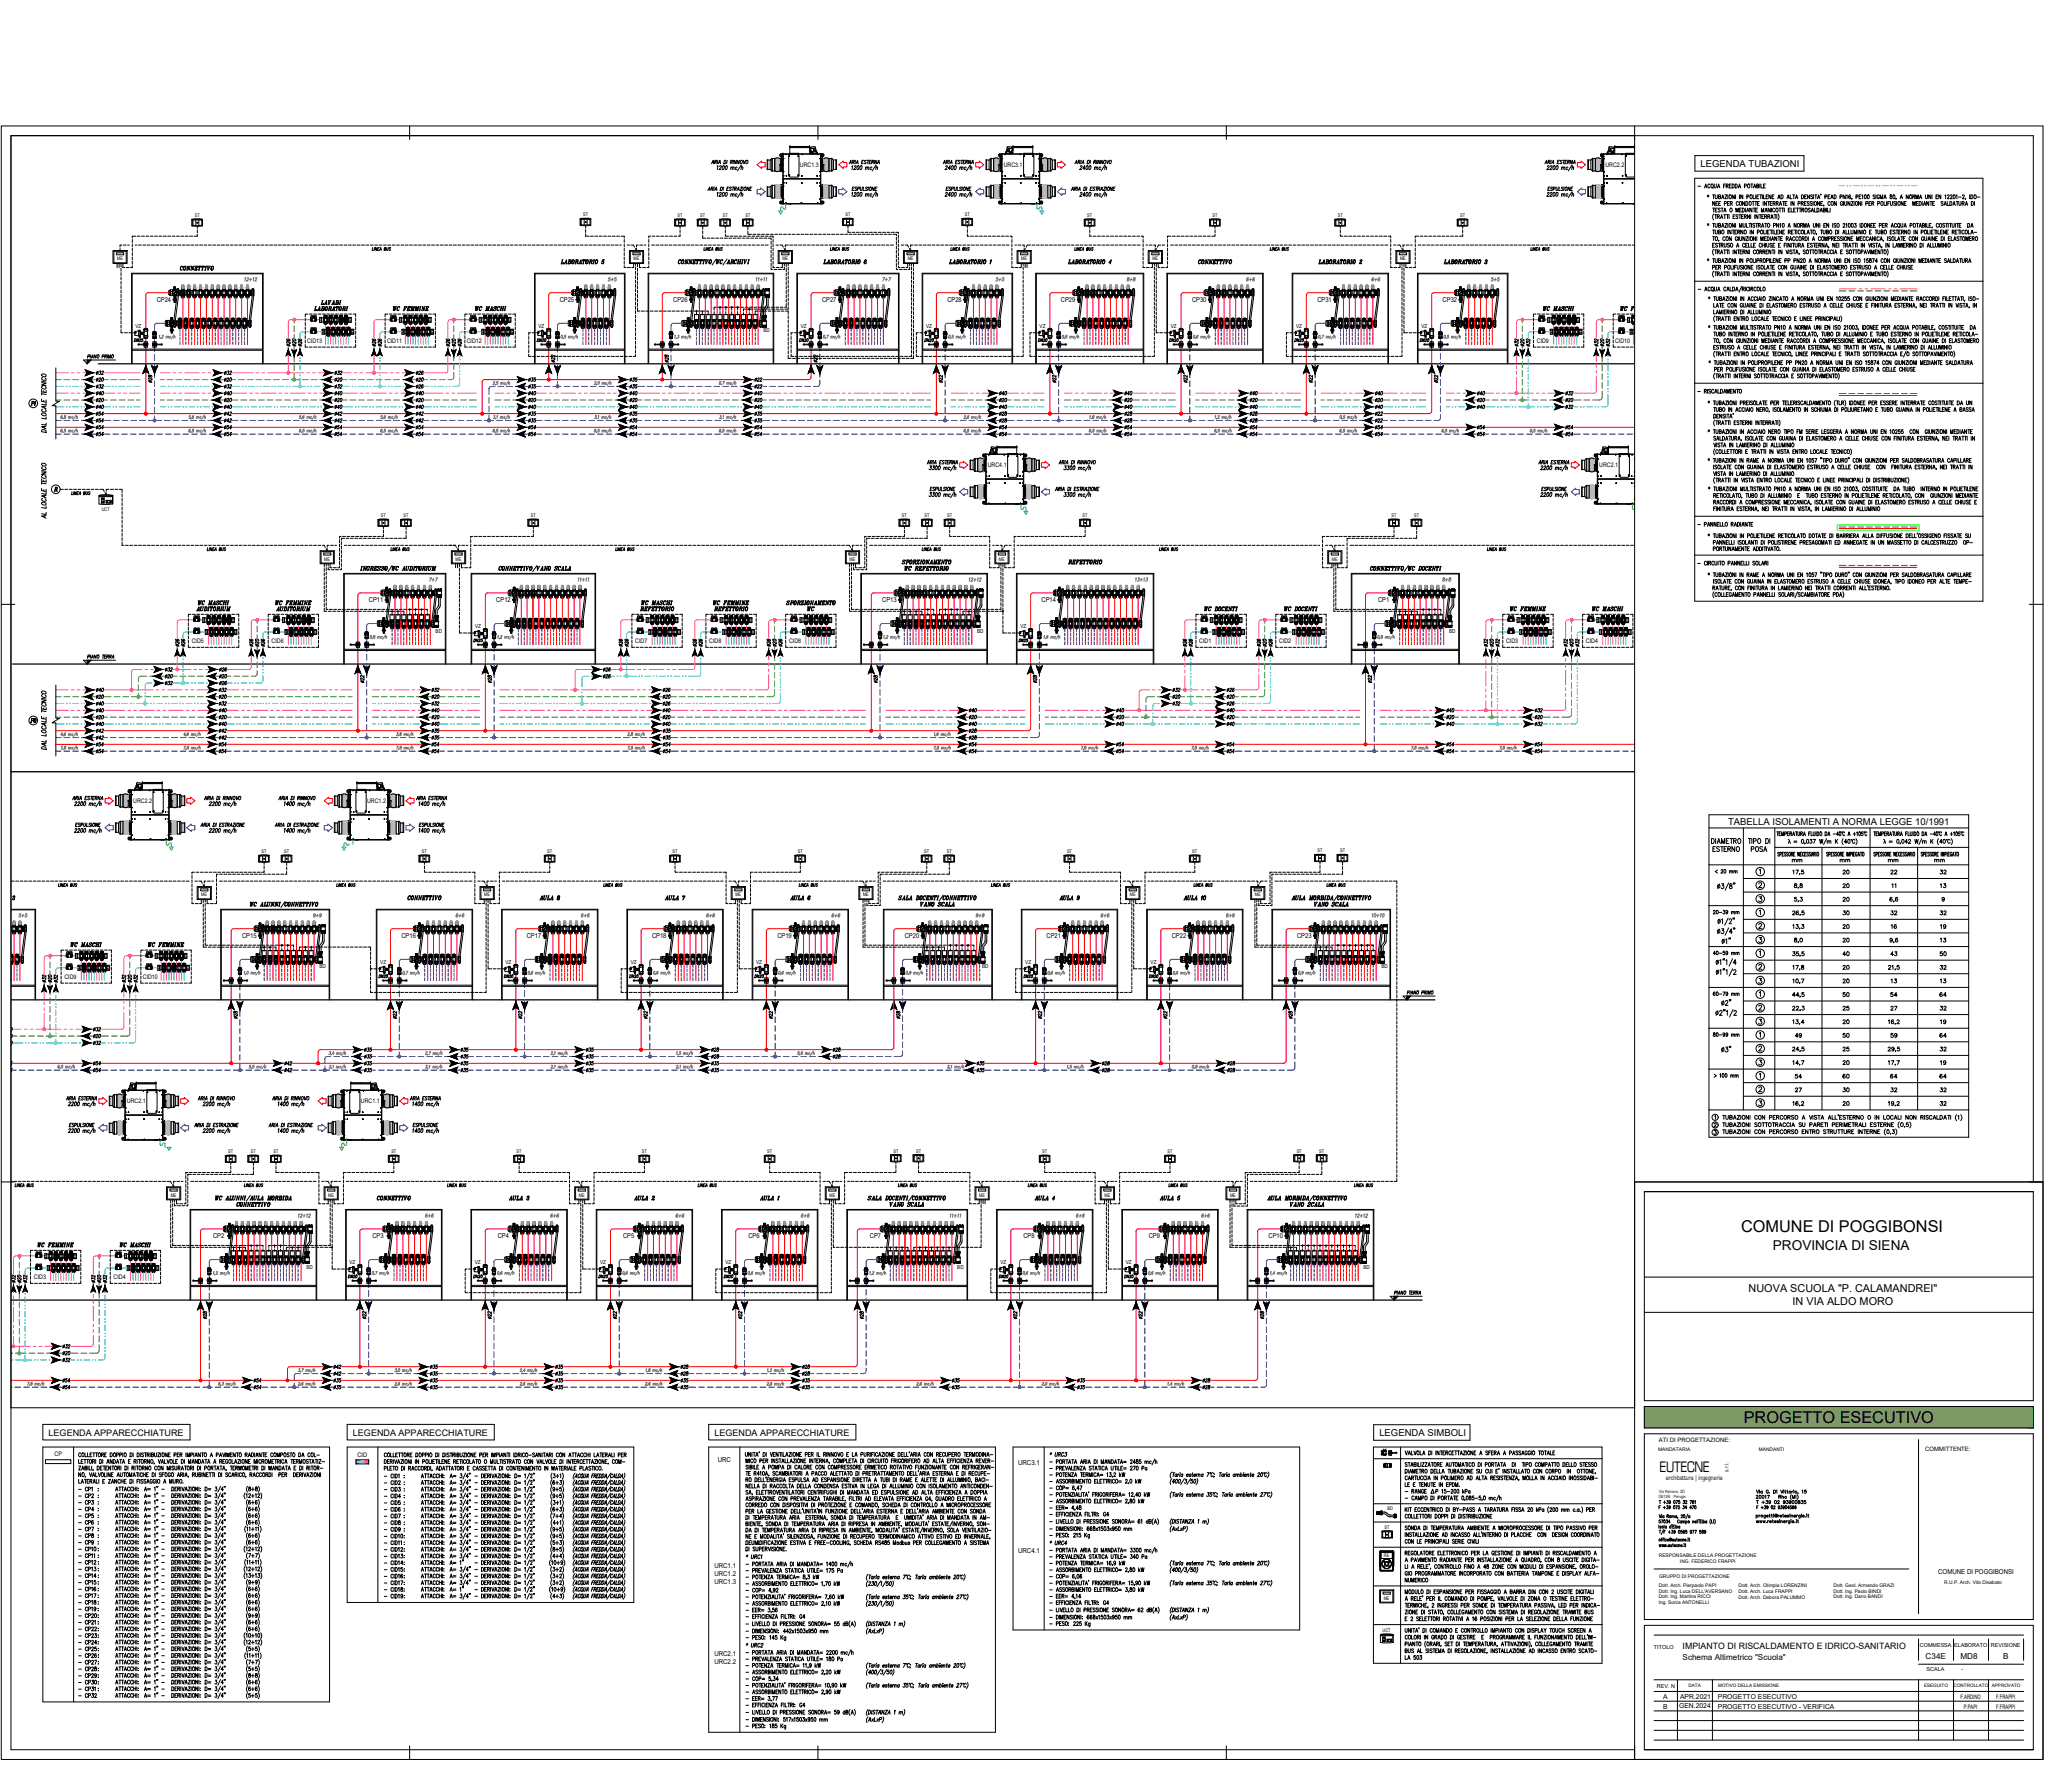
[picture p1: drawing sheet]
<svg xmlns="http://www.w3.org/2000/svg" width="1065mm" height="910mm" viewBox="0 0 1065 910" stroke-linecap="round" stroke-linejoin="round" font-family="sans-serif">
<defs><g id="words">
<g font-size="8.4">
<text x="895" y="634">COMUNE DI POGGIBONSI</text>
<text x="897" y="732">PROGETTO ESECUTIVO</text>
</g>
<text font-size="7.2" x="854" y="757">EUTECNE</text>
<text font-size="7" x="912" y="643">PROVINCIA DI SIENA</text>
<g font-size="5.7">
<text x="879" y="435">DIAMETRO</text>
<text x="880" y="439">ESTERNO</text>
<text x="900" y="439">POSA</text>
<text x="922" y="465">5,3</text>
<text x="971" y="465">6,6</text>
<text x="921" y="472">26,5</text>
<text x="922" y="486">8,0</text>
<text x="971" y="486">9,6</text>
<text x="921" y="493">35,5</text>
<text x="921" y="514">44,5</text>
<text x="921" y="521">22,3</text>
</g>
<g font-size="5.6">
<text x="899" y="664">NUOVA SCUOLA &quot;P. CALAMANDREI&quot;</text>
<text x="922" y="671">IN VIA ALDO MORO</text>
</g>
<g font-size="5.3">
<text x="615" y="137">CONNETTIVO</text>
<text x="161" y="161">LABORATORI</text>
<text x="201" y="161">WC FEMMINE</text>
<text x="243" y="161">WC MASCHI</text>
<text x="793" y="161">WC MASCHI</text>
<text x="100" y="315">AUDITORIUM</text>
<text x="101" y="312">WC MASCHI</text>
<text x="141" y="312">WC FEMMINE</text>
<text x="141" y="315">AUDITORIUM</text>
<text x="328" y="315">REFETTORIO</text>
<text x="329" y="312">WC MASCHI</text>
<text x="366" y="312">WC FEMMINE</text>
<text x="404" y="312">SPORZIONAMENTO</text>
<text x="415" y="315">WC</text>
<text x="619" y="315">WC DOCENTI</text>
<text x="660" y="315">WC DOCENTI</text>
<text x="776" y="315">WC FEMMINE</text>
<text x="818" y="315">WC MASCHI</text>
<text x="15" y="373">P0</text>
<text x="921" y="451">17,5</text>
<text x="922" y="458">8,8</text>
<text x="209" y="464">CONNETTIVO</text>
<text x="277" y="464">AULA 8</text>
<text x="341" y="464">AULA 7</text>
<text x="406" y="464">AULA 6</text>
<text x="544" y="464">AULA 9</text>
<text x="608" y="464">AULA 10</text>
<text x="947" y="465">20</text>
<text x="880" y="471">20-39 mm</text>
<text x="947" y="472">30</text>
<text x="972" y="472">32</text>
<text x="997" y="472">32</text>
<text x="947" y="479">20</text>
<text x="972" y="479">16</text>
<text x="997" y="479">19</text>
<text x="947" y="486">20</text>
<text x="997" y="486">13</text>
<text x="947" y="493">40</text>
<text x="972" y="493">43</text>
<text x="997" y="493">50</text>
<text x="921" y="500">17,8</text>
<text x="970" y="500">21,5</text>
<text x="921" y="507">10,7</text>
<text x="880" y="513">60-79 mm</text>
<text x="947" y="514">50</text>
<text x="972" y="514">54</text>
<text x="997" y="514">64</text>
<text x="947" y="521">25</text>
<text x="972" y="521">27</text>
<text x="997" y="521">32</text>
<text x="947" y="528">20</text>
<text x="997" y="528">19</text>
<text x="923" y="535">49</text>
<text x="947" y="535">50</text>
<text x="972" y="535">59</text>
<text x="997" y="535">64</text>
<text x="921" y="542">24,5</text>
<text x="970" y="542">29,5</text>
<text x="921" y="549">14,7</text>
<text x="970" y="549">17,7</text>
<text x="922" y="556">54</text>
<text x="947" y="556">60</text>
<text x="972" y="556">64</text>
<text x="997" y="556">64</text>
<text x="922" y="563">27</text>
<text x="947" y="563">30</text>
<text x="972" y="563">32</text>
<text x="997" y="563">32</text>
<text x="947" y="570">20</text>
<text x="997" y="570">32</text>
<text x="121" y="622">CONNETTIVO</text>
<text x="193" y="618">CONNETTIVO</text>
<text x="261" y="618">AULA 3</text>
<text x="325" y="618">AULA 2</text>
<text x="390" y="618">AULA 1</text>
<text x="457" y="622">VANO SCALA</text>
<text x="531" y="618">AULA 4</text>
<text x="596" y="618">AULA 5</text>
<text x="663" y="622">VANO SCALA</text>
<text x="19" y="642">WC FEMMINE</text>
<text x="61" y="642">WC MASCHI</text>
<text x="40" y="772">- CP2</text>
<text x="40" y="778">- CP4</text>
<text x="40" y="782">- CP5</text>
<text x="40" y="788">- CP7</text>
<text x="40" y="792">- CP8</text>
<text x="40" y="847">- CP24</text>
</g>
<g font-size="4.9">
<text x="875" y="86">LEGENDA TUBAZIONI</text>
<text x="92" y="140">CONNETTIVO</text>
<text x="164" y="158">LAVABI</text>
<text x="15" y="210">P1</text>
<text x="463" y="291">SPORZIONAMENTO</text>
<text x="549" y="291">REFETTORIO</text>
<text x="889" y="424">TABELLA ISOLAMENTI A NORMA LEGGE 10/1991</text>
<text x="881" y="450">&lt; 20 mm</text>
<text x="947" y="450">20</text>
<text x="972" y="450">22</text>
<text x="997" y="450">32</text>
<text x="947" y="458">20</text>
<text x="972" y="458">11</text>
<text x="997" y="458">13</text>
<text x="472" y="467">VANO SCALA</text>
<text x="675" y="467">VANO SCALA</text>
<text x="36" y="488">WC MASCHI</text>
<text x="75" y="488">WC FEMMINE</text>
<text x="880" y="492">40-59 mm</text>
<text x="947" y="500">20</text>
<text x="997" y="500">32</text>
<text x="947" y="507">20</text>
<text x="972" y="507">13</text>
<text x="997" y="507">13</text>
<text x="880" y="534">80-99 mm</text>
<text x="947" y="542">25</text>
<text x="997" y="542">32</text>
<text x="947" y="549">20</text>
<text x="997" y="549">19</text>
<text x="881" y="555">&gt; 100 mm</text>
<text x="709" y="738">LEGENDA SIMBOLI</text>
<text x="539" y="750">* URC3</text>
<text x="40" y="775">- CP3</text>
<text x="40" y="785">- CP6</text>
<text x="40" y="795">- CP9</text>
<text x="539" y="796">* URC4</text>
<text x="40" y="799">- CP10</text>
<text x="40" y="809">- CP13</text>
<text x="40" y="819">- CP16</text>
<text x="40" y="823">- CP17</text>
<text x="40" y="833">- CP20</text>
<text x="40" y="843">- CP23</text>
<text x="383" y="848">* URC2</text>
<text x="40" y="857">- CP27</text>
<text x="722" y="854">LA 503</text>
<text x="40" y="867">- CP30</text>
</g>
<g font-size="4.9" fill="#767676">
<text x="312" y="146">5+5</text>
<text x="511" y="146">5+5</text>
<text x="640" y="146">6+6</text>
<text x="704" y="146">6+6</text>
<text x="766" y="146">5+5</text>
<text x="220" y="300">7+7</text>
<text x="741" y="300">8+8</text>
<text x="9" y="473">5+5</text>
<text x="160" y="473">9+9</text>
<text x="234" y="473">6+6</text>
<text x="298" y="473">6+6</text>
<text x="363" y="473">6+6</text>
<text x="427" y="473">6+6</text>
<text x="501" y="473">9+9</text>
<text x="566" y="473">6+6</text>
<text x="630" y="473">6+6</text>
<text x="218" y="627">6+6</text>
<text x="282" y="627">6+6</text>
<text x="347" y="627">6+6</text>
<text x="411" y="627">6+6</text>
<text x="553" y="627">6+6</text>
<text x="617" y="627">6+6</text>
</g>
<g font-size="4.9" fill="#989898">
<text x="453" y="146">7+7</text>
<text x="579" y="146">8+8</text>
</g>
<g font-size="4.6">
<text x="25" y="738">LEGENDA APPARECCHIATURE</text>
<text x="181" y="738">LEGENDA APPARECCHIATURE</text>
<text x="367" y="738">LEGENDA APPARECCHIATURE</text>
</g>
<text font-size="4.5" x="865" y="848">IMPIANTO DI RISCALDAMENTO E IDRICO-SANITARIO</text>
<g font-size="4.4">
<text x="68" y="177">DN25</text>
<text x="275" y="177">DN20</text>
<text x="410" y="177">DN20</text>
<text x="474" y="177">DN20</text>
<text x="533" y="177">DN20</text>
<text x="600" y="177">DN20</text>
<text x="665" y="177">DN20</text>
<text x="730" y="177">DN20</text>
<text x="243" y="331">DN25</text>
<text x="523" y="331">DN25</text>
<text x="921" y="444">mm</text>
<text x="945" y="444">mm</text>
<text x="970" y="444">mm</text>
<text x="994" y="444">mm</text>
<text x="178" y="658">DN20</text>
<text x="243" y="658">DN20</text>
<text x="307" y="658">DN20</text>
<text x="371" y="658">DN20</text>
<text x="513" y="658">DN20</text>
<text x="577" y="658">DN20</text>
<text x="902" y="774">T +39 02 93900835</text>
</g>
<g font-size="4.2">
<text x="865" y="853">Schema Altimetrico &quot;Scuola&quot;</text>
<text x="990" y="853">C34E</text>
<text x="1008" y="853">MD8</text>
<text x="1030" y="853">B</text>
</g>
<g font-size="3.5">
<text x="81" y="155">CP24</text>
<text x="288" y="155">CP25</text>
<text x="346" y="155">CP26</text>
<text x="423" y="155">CP27</text>
<text x="487" y="155">CP28</text>
<text x="546" y="155">CP29</text>
<text x="613" y="155">CP30</text>
<text x="677" y="155">CP31</text>
<text x="742" y="155">CP32</text>
<text x="190" y="310">CP11</text>
<text x="255" y="310">CP12</text>
<text x="454" y="310">CP13</text>
<text x="536" y="310">CP14</text>
<text x="709" y="310">CP1</text>
<text x="125" y="482">CP15</text>
<text x="206" y="482">CP16</text>
<text x="271" y="482">CP17</text>
<text x="335" y="482">CP18</text>
<text x="400" y="482">CP19</text>
<text x="465" y="482">CP20</text>
<text x="538" y="482">CP21</text>
<text x="603" y="482">CP22</text>
<text x="667" y="482">CP23</text>
<text x="110" y="637">CP2</text>
<text x="192" y="637">CP3</text>
<text x="256" y="637">CP4</text>
<text x="320" y="637">CP5</text>
<text x="385" y="637">CP6</text>
<text x="447" y="637">CP7</text>
<text x="526" y="637">CP8</text>
<text x="591" y="637">CP9</text>
<text x="652" y="637">CP10</text>
<text x="369" y="752">URC</text>
<text x="524" y="753">URC3.1</text>
<text x="524" y="799">URC4.1</text>
<text x="367" y="806">URC1.1</text>
<text x="997" y="809">COMUNE DI POGGIBONSI</text>
<text x="367" y="810">URC1.2</text>
<text x="367" y="814">URC1.3</text>
<text x="367" y="852">URC2.1</text>
<text x="367" y="856">URC2.2</text>
<text x="855" y="874">A</text>
<text x="864" y="873">APR.2021</text>
<text x="883" y="874">PROGETTO ESECUTIVO</text>
<text x="855" y="879">B</text>
<text x="863" y="879">GEN.2024</text>
<text x="883" y="879">PROGETTO ESECUTIVO - VERIFICA</text>
</g>
<g font-size="3.2">
<text x="411" y="86">URC1.3</text>
<text x="516" y="86">URC3.1</text>
<text x="826" y="86">URC2.2</text>
<text x="158" y="176">CID13</text>
<text x="199" y="176">CID11</text>
<text x="240" y="176">CID12</text>
<text x="790" y="176">CID9</text>
<text x="831" y="176">CID10</text>
<text x="508" y="240">URC4.1</text>
<text x="822" y="240">URC2.1</text>
<text x="99" y="331">CID5</text>
<text x="140" y="331">CID6</text>
<text x="327" y="331">CID7</text>
<text x="365" y="331">CID8</text>
<text x="406" y="331">CID8</text>
<text x="617" y="331">CID1</text>
<text x="658" y="331">CID2</text>
<text x="775" y="331">CID3</text>
<text x="816" y="331">CID4</text>
<text x="69" y="413">URC2.2</text>
<text x="189" y="413">URC1.2</text>
<text x="33" y="503">CID9</text>
<text x="73" y="503">CID10</text>
<text x="65" y="567">URC2.1</text>
<text x="186" y="567">URC1.1</text>
<text x="17" y="658">CID3</text>
<text x="58" y="658">CID4</text>
<text x="28" y="749">CP</text>
<text x="184" y="749">CID</text>
<text x="857" y="761">architettura | ingegneria</text>
</g>
<g font-size="3.1">
<text x="853" y="741">ATI DI PROGETTAZIONE:</text>
<text x="990" y="746">COMMITTENTE:</text>
<text x="1008" y="874">F.ARDINO</text>
<text x="1026" y="874">F.FRAPPI</text>
<text x="1010" y="879">P.PAPI</text>
<text x="1026" y="879">F.FRAPPI</text>
</g>
<g font-size="2.8">
<text x="70" y="169">VZ</text>
<text x="277" y="169">VZ</text>
<text x="393" y="171">BD</text>
<text x="412" y="169">VZ</text>
<text x="476" y="169">VZ</text>
<text x="535" y="169">VZ</text>
<text x="602" y="169">VZ</text>
<text x="667" y="169">VZ</text>
<text x="731" y="169">VZ</text>
<text x="244" y="323">VZ</text>
<text x="525" y="323">VZ</text>
<text x="224" y="325">BD</text>
<text x="503" y="325">BD</text>
<text x="745" y="325">BD</text>
<text x="196" y="496">VZ</text>
<text x="260" y="496">VZ</text>
<text x="324" y="496">VZ</text>
<text x="389" y="496">VZ</text>
<text x="527" y="496">VZ</text>
<text x="592" y="496">VZ</text>
<text x="164" y="498">BD</text>
<text x="505" y="498">BD</text>
<text x="710" y="498">BD</text>
<text x="158" y="652">BD</text>
<text x="180" y="650">VZ</text>
<text x="244" y="650">VZ</text>
<text x="309" y="650">VZ</text>
<text x="373" y="650">VZ</text>
<text x="492" y="652">BD</text>
<text x="515" y="650">VZ</text>
<text x="579" y="650">VZ</text>
<text x="701" y="652">BD</text>
<text x="889" y="757" transform="rotate(-90 889 757)">s.r.l.</text>
<text x="851" y="848">TITOLO</text>
<text x="987" y="847">COMMESSA ELABORATO REVISIONE</text>
<text x="991" y="859">SCALA</text>
<text x="1009" y="859">-</text>
<text x="852" y="868">REV. N</text>
</g>
<g font-size="2.5">
<text x="100" y="112">ST</text>
<text x="300" y="111">ST</text>
<text x="348" y="112">ST</text>
<text x="360" y="112">ST</text>
<text x="372" y="112">ST</text>
<text x="383" y="112">ST</text>
<text x="435" y="111">ST</text>
<text x="496" y="111">ST</text>
<text x="559" y="112">ST</text>
<text x="624" y="112">ST</text>
<text x="688" y="112">ST</text>
<text x="751" y="112">ST</text>
<text x="60" y="134">ME</text>
<text x="326" y="134">ME</text>
<text x="402" y="134">ME</text>
<text x="467" y="134">ME</text>
<text x="525" y="134">ME</text>
<text x="593" y="134">ME</text>
<text x="720" y="134">ME</text>
<text x="52" y="263">UCT</text>
<text x="196" y="266">ST</text>
<text x="208" y="266">ST</text>
<text x="273" y="266">ST</text>
<text x="464" y="266">ST</text>
<text x="475" y="266">ST</text>
<text x="487" y="266">ST</text>
<text x="557" y="266">ST</text>
<text x="716" y="266">ST</text>
<text x="727" y="266">ST</text>
<text x="167" y="288">ME</text>
<text x="234" y="288">ME</text>
<text x="437" y="288">ME</text>
<text x="514" y="288">ME</text>
<text x="685" y="288">ME</text>
<text x="135" y="439">ST</text>
<text x="146" y="439">ST</text>
<text x="217" y="439">ST</text>
<text x="281" y="439">ST</text>
<text x="346" y="439">ST</text>
<text x="410" y="439">ST</text>
<text x="475" y="439">ST</text>
<text x="487" y="439">ST</text>
<text x="549" y="439">ST</text>
<text x="613" y="439">ST</text>
<text x="678" y="438">ST</text>
<text x="689" y="438">ST</text>
<text x="104" y="461">ME</text>
<text x="249" y="461">ME</text>
<text x="378" y="461">ME</text>
<text x="444" y="461">ME</text>
<text x="581" y="461">ME</text>
<text x="645" y="461">ME</text>
<text x="117" y="593">ST</text>
<text x="129" y="593">ST</text>
<text x="141" y="593">ST</text>
<text x="201" y="593">ST</text>
<text x="266" y="593">ST</text>
<text x="330" y="593">ST</text>
<text x="395" y="593">ST</text>
<text x="459" y="593">ST</text>
<text x="471" y="593">ST</text>
<text x="536" y="593">ST</text>
<text x="600" y="593">ST</text>
<text x="667" y="593">ST</text>
<text x="678" y="593">ST</text>
<text x="88" y="615">ME</text>
<text x="169" y="615">ME</text>
<text x="298" y="615">ME</text>
<text x="427" y="615">ME</text>
<text x="504" y="615">ME</text>
<text x="568" y="615">ME</text>
<text x="633" y="615">ME</text>
<text x="853" y="746">MANDATARIA</text>
<text x="904" y="746">MANDANTI</text>
<text x="714" y="777">BD</text>
<text x="712" y="786">ST</text>
<text x="712" y="801">RE</text>
<text x="853" y="801">RESPONSABILE DELLA PROGETTAZIONE</text>
<text x="864" y="804">ING. FEDERICO FRAPPI</text>
<text x="853" y="816">Dott. Arch. Pierpaolo PAPI</text>
<text x="853" y="811">GRUPPO DI PROGETTAZIONE</text>
<text x="894" y="816">Dott. Arch. Olimpia LORENZINI</text>
<text x="943" y="816">Dott. Geol. Armando GRAZI</text>
<text x="1000" y="815">R.U.P. Arch. Vito Disabato</text>
<text x="853" y="819">Dott. Ing. Luca DELL'AVERSANO</text>
<text x="853" y="822">Dott. Ing. Martina RICCI</text>
<text x="894" y="819">Dott. Arch. Luca FRAPPI</text>
<text x="894" y="822">Dott. Arch. Debora PALUMMO</text>
<text x="943" y="819">Dott. Ing. Paolo BINDI</text>
<text x="943" y="822">Dott. Ing. Dario BANDI</text>
<text x="712" y="823">ME</text>
<text x="853" y="825">Ing. Sonia ANTONELLI</text>
<text x="711" y="839">UCT</text>
</g>
<g font-size="2.4">
<text x="868" y="868">DATA</text>
<text x="884" y="867">MOTIVO DELLA EMISSIONE</text>
<text x="989" y="867">ESEGUITO</text>
<text x="1005" y="867">CONTROLLATO</text>
<text x="1024" y="867">APPROVATO</text>
</g>
<g font-size="2.1">
<text x="853" y="768">Via Romana, 30</text>
<text x="853" y="771">06126</text>
<text x="861" y="771">Perugia</text>
</g>
</g></defs>
<!-- layer: 3 -->
<path d="M51 187h790M6 341h835M6 514h732M6 669h725" fill="none" stroke="#000" stroke-width=".63"/>
<!-- layer: -Testi Impianti -->
<g fill="none" stroke="#000" stroke-width=".51">
<path d="M45 185v2l2-2M45 183h1v-1h-1v2M47 182l-1 2M47 184l1-2v2M47 184h1M50 182l-1 2v-2l-1 2M53 183v-1l-1 2M54 183h1v-1h-1v2M54 183l1 1M55 182v2M56 184v-2v2l1-2v2M59 185h-16l2 2"/>
<path d="M879 186h1M879 185v2M880 186h-1M882 185h1M882 190h1v-1h-1v2M882 192l-1 1 1 2M882 185v2M882 192h1M883 185v2h1v-2M883 192v2M883 190h1M884 193h1v-1h-1v2"/>
<path d="M884 193l1 1M884 189h-1v2h1M885 186h1l-1-1v2h1l-1-1M885 190h1v-1h-1v2M885 194l1-2 1 2M885 190l1 1M886 194h.1M886 187l1-2v2M886 187h1M887 192h1M888 192v2M888 185h1l-1 2h1"/>
<path d="M888 190h1v-1h-1v2M888 192h1M889 192v2M889 185v2M890 192v2M891 189v2h1M892 192v2M892 189v2M893 185v2l-1-2v2M893 190h1M893 185v2M893 192v2l-1-2v2"/>
<path d="M894 189h-1v2M894 192h1M894 189l1 2v-2M895 192v2M895 185v2M895 193h1M896 192h-1v2h1M897 193h1v-1h-1v2M897 185v2l-1-2v2M897 189h-1l1 2h-1M897 193l1 1M898 189v2"/>
<path d="M899 187l1-1-1-1v2M900 192v2l-2-2v2M900 192v2M901 189v2l-1-2v2M902 190h.1M902 185v2h1M903 189h-1v2h1M903 193h-1l1 1h-1M904 185v2M904 187l1-1-1-1v2M904 189v2M905 192h1"/>
<path d="M906 186h1l-1-1v2M906 192v2M906 189h-1l1 2h-1M906 186l1 1M907 192h1M907 192v2M908 189v2h1M909 187l1-1-1-1v2M910 191v-2l1 2M910 190h1M910 192h1M910 192v2"/>
<path d="M911 185v2M911 193h1v-1h-1v2M911 189h1M911 185v2h1M912 189v2M912 193v1M913 190h.1M913 186h.1M913 194v-2l1 2M913 194h1M914 189h-1v2h1M914 185h-1v2h1"/>
<path d="M915 185v2l-1-2v2M916 193l-1-1-1 1 1 1h1M916 186h.1M917 189h-1l-1 1 1 1 1-1M917 185h-1v2h1M917 193v-1l-1 1 1 1M918 192v2M918 194l1-2 1 2M919 194h.1M919 187l1-1-1-1v2M920 189v2l-1-2v2M920 187l1-1-1-1v2"/>
<path d="M921 193h1M922 192h-1v2h1M923 189h-1v2h1v-1M923 187l1-1-1-1v2M923 189l1 2 1-2M925 191l1-2v2M925 193h-1l1 1h-1M925 190h1M926 185v2l-1-2v2M927 186v-1l1 1-1 1h1M927 189v2M928 192h1"/>
<path d="M928 192v2M929 189v2l-2-2v2M929 192h1M929 191l1-2v2M929 190h1M929 192v2M931 187l1-2v2M931 187h1M932 193h1v-1h-1v2M932 189a1 1 0 0 1 1 1 1 1 0 0 1-1 1zM934 194v-2l1 2M934 194h1"/>
<path d="M934 189v2M935 192l1 2v-2M935 185v2l-1-2v2M936 190h1M937 192v2M937 189h-1v2h1M937 189v2h1M937 194v-2l1 2 1-2v2M938 186h1l-1-1v2M938 186l1 1M939 191v-2l1 2M939 190h1"/>
<path d="M939 187v-2l1 2v-2v2M939 193h1M940 192h-1v2h1M941 187l1-2v2M941 187h1M941 189h-1l1 2h-1M942 192v2l-1-2v2M942 189h1M942 192h1M942 189v2M943 192v2M944 185l1 2v-2"/>
<path d="M945 191v-2v2l1-2v2M945 192l1 1-1 2M947 190h.1M947 185v2l-1-2v2M947 185v2M948 189h-1v2h1M948 190h1v-1h-1v2M949 190v1M950 186h.1M951 185h-1v2h1M952 185v2l-1-2v2M953 190h.1"/>
<path d="M954 189h-1v2h1M954 185v2M955 189h-1l1 2h-1M956 186h-1l1 1h-1M956 189h1M956 189v2M957 190h1v-1h-1v2M958 190v1M959 189v2h1v-2M959 186l1-1v2M961 185v1a.6 .6 0 0 1 1 0 .6 .6 0 0 1 0 1 .6 .6 0 0 1-1 0M962 189h-1l1 2h-1"/>
<path d="M962 186l1 1h-1l1-1zM964 185h1l-1 2M965 191l1-2v2M965 190h1M966 187h-1l1-2v2M969 186v-1l-1 1 1 1M969 189l-1 1 1 1v-1M970 190h1M971 189h-1v2h1M971 189v2h1M972 185v2l-1-2v2M973 189v2h1"/>
<path d="M974 190h1M975 189h-1v2h1M976 186l-1-1v1v1h1h-1M976 185v2M977 185v2h1v-2M978 189h-1v1v1l1-1M978 190h1M978 189v2M979 185v2l-1-2v2M979 189v2M980 185h1l-1 2h1M980 189v2"/>
<path d="M981 189v2h1v-2M982 185v2M983 189h-1l1 2h-1M984 190h1M985 189h-1v2h1M985 185v2l-1-2v2M986 185v2M988 187v-2v2l1-2v2M989 186h1M990 185h-1v2h1M991 185a1 1 0 0 1 1 1 1 1 0 0 1-1 1zM993 185v2"/>
<path d="M993 187l1-2v2M993 187h1M996 185v2l-1-2v2M996 185h2M997 185v2M998 186h.1M999 185h-1v2h1M1002 186h-1l1 1h-1M1002 187l1-2v2M1003 187h.1M1004 185v2h1M1005 185a1 1 0 0 1 1 1 1 1 0 0 1-1 1z"/>
<path d="M1007 187v-2l1 2M1007 187h1M1009 185h1M1009 185v2M1010 185v2h1v-2M1012 186h1l-1-1v2M1012 186l1 1M1013 187l1-2v2M1013 187h1M878 206l1 1M879 206v1M879 206l-1 1"/>
<path d="M881 206h1M881 210h1M881 213a1 1 0 0 1 1 1 1 1 0 0 1-1 1zM882 206v2M882 210v2M882 216l-1 1 1 2M882 216h1M882 206l1 2 1-2M883 210v2l1-1v-1M883 216v2M883 214h1M884 217h1v-1h-1v2"/>
<path d="M884 213h-1v2h1M884 207h1v-1h-1v2h1v-1M884 217l1 1M884 211l1-1h-1v2l1-1M885 218l1-2 1 2M885 213v2l-1-2v2M886 218h.1M886 208v-2l1 2M886 208h1M887 216h1M887 213h-1l1 2h-1M887 206h1l-1 2h1"/>
<path d="M888 213v2M888 216v2M888 213h1M888 216h1M889 213v2M889 206v2M889 210v2M889 216v2M890 215v-2l1 2M890 216v2M890 214h.1M891 210v2l-1-2v2"/>
<path d="M891 213h.1M892 217h.1M892 206v2l-1-2v2M893 212v-2l1 2M893 216h-1v2h1M893 211h1M893 206v2M894 217h-1l1 1h-1M895 216h1M895 207h1v-1h-1v2M895 216v2M895 210h-1l1 1"/>
<path d="M896 217h1M897 207h1l-1-1v2M897 210h-1v1h1M897 207l1 1M897 216h-1v2h1M897 210v2M898 217h1l-1-1v2M898 212l1-2v2M898 207h1M898 217l1 1M898 211h1M899 206h-1v2h1"/>
<path d="M900 206v2M900 210v2M900 216v2l-1-2v2M901 216v2M901 206h-1l1 2h-1M903 216v2M903 206v2h1M904 210v2l-1-2v2M905 216v2l-1-2v2M905 208v-2l1 2M905 208h1M905 211h1"/>
<path d="M905 216h1M906 216v2M906 210h-1v2h1M906 206h1M906 211l1-1h-1v2M907 217h.1M907 206v2M907 211l1 1M908 216h-1v2h1M908 207h.1M908 217h1v-1h-1v2M909 217v1"/>
<path d="M909 206h-1v2h1M910 217h1v-1h-1v2M910 211v1M910 217l1 1M911 207h1v-1h-1v2M911 218l1-2v2M911 218h1M912 210v2M912 207h1M913 216h1M913 206h-1v2h1M913 216v2"/>
<path d="M914 210h-2l1 1h-1M914 207h1v-1h-1v2M914 207l1 1M914 216v2M915 216v1v2M916 210v2h1M917 206h1M917 212l1-2v2M917 211h1M917 206v2M918 207h1M919 212v-2v2l1-2v2"/>
<path d="M919 206h-1v2h1M920 206v2M920 211h1M921 207h.1M921 210h-1v2h1M922 206h-1v2h1M922 207h1v-1h-1v2M923 207v1M923 210v2l-1-2v2M923 210h2M924 206v2M924 210v2"/>
<path d="M926 206h-2l2 2h-2M927 207l-1-1v1v1h1M928 208v-2l1 2M928 208h1M928 210v2M929 206v2h1M930 210v2l-1-2v2M931 206a1 1 0 0 1 1 1 1 1 0 0 1-1 1zM932 208l1-2v2M932 208h1M933 210h-1l1 1h-1M934 208v-2v2l1-2v2"/>
<path d="M934 210h-1v1h1M935 211h1M935 210v2M936 207h.1M936 210v2M937 206h-1v2h1M937 210v2l1-1v-1M938 206v2l-1-2v2M939 212v-2v2l1-2v2M939 206h1M939 206v2M940 212l1-2 1 2"/>
<path d="M941 211h.1M943 210a1.1 1.1 0 0 1 2 1 1.1 1.1 0 0 1-2 1zM944 206l-1 1 1 2M944 206h1M945 206v2M945 210v2M946 206v2h1M947 207h1v-1h-1v2M947 211h1v-1h-1v2M948 207v1M949 206v1v2M950 210v2h1"/>
<path d="M951 206v2M952 210v2M952 206a1 1 0 0 1 1 1 1 1 0 0 1-1 1zM952 210l1 2v-1v-1M954 211l1-1h-1v2M954 211l1 1M955 211h1M956 206v2l-1-2v2M956 210h-1v2h1M957 207h.1M957 210h1M957 210v2"/>
<path d="M958 206h-1v2h1M958 207h1M958 212l1-2v2M958 211h1M959 206h-1v2h1M961 210v2l-1-2v2M961 207h1v-1h-1v2M963 207h.1M964 206h-1v2h1M964 207h1v-1h-1v2M965 211h.1M965 207v1"/>
<path d="M966 210h-1v2h1M967 207h1M967 210h2M968 210v2M968 206h-1v2h1M969 210v2l1-1v-1M970 206h-1l1 2h-1M971 211v-1v2v-1M971 206h-1l1 2h-1M972 207h.1M973 206h-1v2h1M973 207h1v-1h-1v2"/>
<path d="M974 207v1M975 207h.1M976 206h-1v2h1M976 210h-1l1 2v-1M977 210v2l1-1v-1M978 206v2M978 212l1-2 1 2M979 211h.1M979 206v2l-1-2v2M980 206h1M980 210v2M980 206v2"/>
<path d="M981 207h1M982 210v2l-1-2v2M982 206h-1v2h1M982 212l1-2 1 2M983 211h.1M983 207h1v-1h-1v2M983 207l1 1M984 207h1v-1h-1v2M985 207v1M985 210v2M986 208l1-2v2M986 208h1"/>
<path d="M987 210v2l-1-2v2M988 206h1M988 206v2M989 207h1M989 211h1v-1h-1v2M990 206h-1v2h1M992 210v2h1M993 207l-1-1v1v1h1M994 210v2M994 211h1M995 210h-1v2h1M996 210h1"/>
<path d="M996 210v2M996 206h-1l1 2h-1M997 206h1M997 210v2M997 206v2M998 210v2M998 206v2M999 206h1M999 211h.1M999 206v2M1000 210h-1v2h1M1000 206v2h1v-2"/>
<path d="M1001 210v2l-1-2v2M1002 206v2M1002 211h1M1002 206h1M1003 206v2M1003 210h-1v2h1M1004 207h.1M1005 206h-1v2h1M1005 212v-2l1 2M1005 211h1M1007 206a1 1 0 0 1 1 1 1 1 0 0 1-1 1zM1008 211l1-1h-1v2l1-1"/>
<path d="M1008 208l1-2v2M1008 208h1M1009 212l1-2 1 2M1010 211h.1M1011 206l1 2v-2M1012 210h-1l1 1h-1M1014 210h-1l1 1h-1M1014 206v2l-1-2v2M1014 212l1-2v2M1014 211h1M45 340v1l2-1M45 338h1v-1h-1v1"/>
<path d="M47 337l-1 1M47 338l1-1v1M47 338h1M50 337l-1 1v-1l-1 1M53 337h1M53 337v1M54 338h.1M55 337h-1v1M55 338h1v-1h-1v1M55 338h1M56 338l1-1h-1v1M57 338h.1"/>
<path d="M58 338v-1l1 1M58 338h.1M59 340h-16l2 1M723 512v2l2-2M724 510h1h-1v1M725 510v1M726 511v-1l1 1M726 511h.1M728 510v1l-1-1v1M731 510h1h-1v1M733 510l-1 1M733 510v1"/>
<path d="M734 510v1M734 511l1-1v1l1-1-1 1M738 512h-16l1 2M717 667v2l2-2M717 665h1v-1h-1v2M719 664l-1 2M719 666l1-2v2M719 665h1M722 664l-1 2v-2l-1 2M725 664h1M725 664v2M726 665h.1"/>
<path d="M727 664h-1v2M727 665h1v-1h-1v2M727 665l1 1M728 665h1v-1h-1v2M729 665v1M730 666v-2l1 2M730 665h.1M731 667h-16l2 2M724 752h-1l1 1v1h-1M724 752h1M725 752v2M726 754v-2l1 2"/>
<path d="M726 753h.1M727 753h1v-1h-1v2h1v-1M729 752v2M729 752v2h1M731 752v2M731 752h1l-1 2h1M733 752h1l-1 2h1M734 754l1-2 1 2M735 753h.1M736 752h1M737 752v2M739 753h1v-1h-1v2"/>
<path d="M740 753v1M741 753h.1M742 752h-1v2h1M744 754v-2l1 2M744 753h1M745 752l1 2v-2M747 752h1M747 752v2M750 754v-2l1 2v-2v2M752 754v-2l1 2M752 753h1M753 752h2"/>
<path d="M754 752v2M755 752v2M757 753l-1-1-1 1 1 1h1M760 752a1 1 0 0 1 1 1 1 1 0 0 1-1 1zM762 752v2M764 753h1v-1h-1v2M767 753h1v-1h-1v2M768 753v1M769 752h1M769 752v2M770 754l1-2v2M770 753h1"/>
<path d="M772 752h1M772 752v2M773 754l1-2v2M773 753h1M778 752a1 1 0 0 1 1 1 1 1 0 0 1-1 1zM779 752v2M783 752h1M783 752v2M784 752v2M785 753h1v-1h-1v2M791 753l-1-1-1 1 1 1h1M793 754v-2v2l1-2v2"/>
<path d="M795 753h1v-1h-1v2M796 754l1-2v2M796 753h1M798 752h1M798 752v2M799 752h1M800 752v2M804 752a1 1 0 0 1 1 1 1 1 0 0 1-1 1zM805 753h1M806 752h-1v2h1M807 752v2h1M808 752v2h1"/>
<path d="M814 752h-1l1 1-1 1M814 752h1M815 752v2M815 753h1M816 752h-1v2h1M818 752h-1l1 1v1h-1M819 752h-1l1 1v1h-1M708 777v2zM708 777h1v2h-1zM708 778l1 1zM708 777l1 1zM708 778h1z"/>
<path d="M709 777v2v-2v2zM709 777h1v2h-1zM710 777h1M710 777v2M710 777v2h1M710 778h.1M710 778v1M710 777v1M710 779h.1M711 777h.1M711 779h.1M711 777v2"/>
<path d="M711 778h1M711 778h1l2 2h4M712 778l2 1M714 779h1M715 779h3M717 779h.1M717 779h1v1M717 779v1M718 779v1zM718 779v1M718 780h.1M718 779h.1"/>
<path d="M723 775v2M723 776l1 1M724 775l-1 2M724 775v2M725 775h1M725 775v2M728 776h.1M729 775h-1v2h1M730 776v-1l-1 1v1h1M732 776l-1-1v1v1h1M732 776h1M733 775h-1v2h1"/>
<path d="M735 775v2l-1-2v2M735 775h1M736 775v2M737 776h1v-1h-1v2M737 776l1 1M738 775v2M740 776l-1-1v1v1h1M744 775a1 1 0 0 1 1 1 1 1 0 0 1-1 1zM745 775v2M747 776h1v-1h-1v2h1v-1M749 775l1 1v-1M750 776v1"/>
<path d="M750 776h2M752 776h1v-1h-1v2M754 777l1-2v2M754 777h1M757 776h-1l1 1h-1M758 776h-1l1 1h-1M760 777l1-2v2M760 777h1M763 775h1M764 775v2M765 777v-2l1 2M765 777h1"/>
<path d="M766 776h1v-1h-1v2M767 776v1M768 777l1-2v2M768 777h1M770 775h1M770 775v2M771 775l1 2v-2M773 776h1v-1h-1v2M773 776l1 1M774 777l1-2 1 2M775 777h.1M777 776h1"/>
<path d="M778 775h-1v2M779 775v2M781 776l-1-1 1 2h-2M782 776l-1-1 1 2h-1M783 777v-2l1 2M783 777h.1M786 776v-1l1 1-1 1h1M790 775v2M790 776l1 1M791 776l-1 1M791 776h1v-1h-1v2M794 776h-1v1h1"/>
<path d="M794 776v1M796 775v1v2M797 776v-1l1 1-1 1h1M803 776h1v1M803 776v1M804 776h1v1M805 776h1v1M805 776v1M806 776h1v1M810 776h-1v1h1M810 777h1M812 776h-1l1 1"/>
<path d="M812 776v1M813 777h.1M813 775l1 1-1 2M816 776h1v-1h-1v2M817 776h1M818 775h-1v2h1M819 776h1v-1h-1v2M819 776l1 1M717 780h.1M718 780h-1"/>
<circle cx="50" cy="183" r=".7"/>
<circle cx="58" cy="183" r=".7"/>
<circle cx="890" cy="190" r=".9"/>
<circle cx="891" cy="186" r=".9"/>
<circle cx="899" cy="190" r=".9"/>
<circle cx="901" cy="186" r=".9"/>
<circle cx="904" cy="193" r=".9"/>
<circle cx="907" cy="190" r=".9"/>
<circle cx="908" cy="186" r=".9"/>
<circle cx="909" cy="193" r=".9"/>
<circle cx="918" cy="190" r=".9"/>
<circle cx="926" cy="193" r=".9"/>
<circle cx="929" cy="186" r=".9"/>
<circle cx="931" cy="193" r=".9"/>
<circle cx="937" cy="186" r=".9"/>
<circle cx="944" cy="190" r=".9"/>
<circle cx="944" cy="193" r=".9"/>
<circle cx="950" cy="190" r=".9"/>
<circle cx="957" cy="186" r=".9"/>
<circle cx="963" cy="190" r=".9"/>
<circle cx="970" cy="186" r=".9"/>
<circle cx="983" cy="186" r=".9"/>
<circle cx="886" cy="210" r=".9"/>
<circle cx="890" cy="207" r=".9"/>
<circle cx="901" cy="210" r=".9"/>
<circle cx="902" cy="207" r=".9"/>
<circle cx="909" cy="210" r=".9"/>
<circle cx="915" cy="210" r=".9"/>
<circle cx="925" cy="210" r=".9"/>
<circle cx="941" cy="207" r=".9"/>
<circle cx="949" cy="210" r=".9"/>
<circle cx="954" cy="207" r=".9"/>
<circle cx="962" cy="210" r=".9"/>
<circle cx="973" cy="210" r=".9"/>
<circle cx="991" cy="210" r=".9"/>
<circle cx="994" cy="207" r=".9"/>
<circle cx="50" cy="338" r=".7"/>
<circle cx="729" cy="510" r=".7"/>
<circle cx="736" cy="510" r=".7"/>
<circle cx="722" cy="665" r=".7"/>
<circle cx="738" cy="753" r=".9"/>
<circle cx="749" cy="753" r=".9"/>
<circle cx="758" cy="753" r=".9"/>
<circle cx="766" cy="753" r=".9"/>
<circle cx="787" cy="753" r=".9"/>
<circle cx="792" cy="753" r=".9"/>
<circle cx="801" cy="753" r=".9"/>
<circle cx="810" cy="753" r=".9"/>
<circle cx="820" cy="753" r=".9"/>
<circle cx="741" cy="776" r=".9"/>
<circle cx="788" cy="776" r=".9"/>
<circle cx="799" cy="776" r=".9"/>
<circle cx="801" cy="776" r=".9"/>
</g>
<path d="M45 185h2l-2 2zM45 340h2l-2 1zM723 512h2l-2 2zM717 667h2l-2 2z" fill="#000" stroke="#000" stroke-width=".51"/>
<!-- layer: -Termico_Accessori -->
<g fill="none" stroke="#000" stroke-width=".51">
<path d="M87 151h1M87 149v3M88 149h1v1v-1h2M88 149h-1v3h1M88 149v3M88 150h1M88 151h1M89 150h.1M89 151v1h2M89 151v1h-1M89 151h.1M89 154h.1"/>
<path d="M89 152h1M89 149h1M89 148h1M89 149v-1h1v1M89 152v2M90 155h.1M90 153v1zM90 154h-1h2h-1M90 148h.1M90 154v1M90 156h.1M90 149v1"/>
<path d="M90 154h.1M90 150h.1M90 152v2M90 151h1M91 150h-1M91 151h.1M91 150v-2h1l-2 20h-1v-2M91 151v2l-2 13M91 150v-1h1v3h-1v-1M91 150h.1M91 150h1M91 151h1"/>
<path d="M92 149h37M92 152h37M92 149v3M93 152h2v1h-2zM93 153h2M93 150v-1v3h2v-3v1M93 149v-1h2v1M93 150v1v-1v1h2v-1M93 149h2M93 150h2M94 152h-1M94 147h1h-1z"/>
<path d="M94 152v1M94 148v-1h1v1M94 148v1M95 152h.1M95 152v1M95 153h.1M96 152h2v1h-2zM96 153h2M96 149h2M96 150v1v-1h2v1h-2v-1h2v1h-2M96 150h2v1h-2M96 150v-1v3v-1"/>
<path d="M96 149v-1h2v1M97 152v1M97 148v-1h1v1M97 152h-1M97 147h1h-1zM97 148v1M98 152h.1M98 152v1M98 150v-1v3v-1M98 153h.1M99 152h2v1h-2zM99 153h2"/>
<path d="M99 149h2M99 150v-1v3v-1M99 149v-1h2v1M100 152v1M100 148v-1h1v1M100 152h-1M100 147h1h-1zM100 148v1M101 152h.1M101 152v1M101 150h-2v1h2M101 150v-1v3v-1"/>
<path d="M101 150v1M101 153h.1M102 152h2v1h-2zM102 153h1h1M103 149h1M103 150l-1-1v3v-1M103 149l-1-1h2v1M103 152v1M103 148v-1h1v1M103 152h-1M103 147h1h-1zM103 148v1"/>
<path d="M104 152h.1M104 152v1M104 150v1v1v-3l-1 1v1h1M104 153h.1M104 149v3M105 149v3zM105 152h2v1h-2zM105 153h1h1M106 149l-1-1h2v1M106 150l-1-1v3v-1M106 149h1M106 148v-1h1v1"/>
<path d="M106 147h1h-1zM106 152v1M106 152h-1M106 148v1M107 152h.1M107 152v1M107 150v1v1v-3l-1 1v1h1M107 153h.1M107 149v3M108 149v3zM108 152h2v1h-2zM108 153h1h1"/>
<path d="M108 153h.1M109 149h1M109 149v-1h1v1M109 150l-1-1v3l1-1M109 152h-1M109 147h1h-1zM109 152v1M109 148v-1h1v1M109 148v1M110 152h.1M110 152v1M110 150v1v1v-3l-1 1v1h1"/>
<path d="M110 153h.1M110 149v3M111 149v3zM111 152h2v1h-2zM111 153h1h1M111 153h.1M112 149h1M112 149v-1h1v1M112 150l-1-1v3l1-1M112 148v-1h1v1M112 152h-1M112 147h1h-1z"/>
<path d="M112 152v1M112 148v1M113 152h.1M113 152v1M113 150v1v1v-3l-1 1v1h1M113 153h.1M113 149v3M114 149v3zM114 152v1M114 152h2M114 153h1h1M115 149v-1h1v1"/>
<path d="M115 150l-1-1v3l1-1M115 149h1M115 152v1M115 148v-1h1v1M115 147h1h-1zM115 152h-1M115 148v1M116 152h.1M116 152v1M116 150v1v1v-3l-1 1v1h1M116 153h.1M116 152v1h-2"/>
<path d="M116 149v3M117 149v3zM117 152h2v1h-2M117 152v1M117 153h1h1M118 149h1M118 149v-1h1v1M118 150l-1-1v3l1-1M118 152v1M118 147h1h-1zM118 152h-1M118 148v-1h1v1"/>
<path d="M118 148v1M119 148v1M119 152h.1M119 152v1M119 150v1v1v-3l-1 1v1h1M119 153h.1M119 149v3M120 149v3zM120 152h2v1h-2M120 152v1M120 153h1h1M121 149h1"/>
<path d="M121 149v-1h1v1M121 150l-1-1v3l1-1M121 147h1h-1zM121 152v1M121 148v-1h1v1M121 152h-1M121 148v1M122 148v1M122 152h.1M122 152v1M122 150v1v1v-3l-1 1v1h1M122 153h.1"/>
<path d="M122 149v3M123 149v3zM123 152h2v1h-2zM123 153h1h1M124 149h1M124 149v-1h1v1M124 150l-1-1v3l1-1M124 152v1M124 152h.1M124 147h1h-1zM124 148v-1h1v1M124 148v1"/>
<path d="M125 148v1M125 152h.1M125 152v1M125 150v1v1v-3l-1 1v1h1M125 153h.1M125 149v3M126 149v3zM126 152h2v1h-2zM126 153h1h1M127 149h1M127 149v-1h1v1M127 150l-1-1v3l1-1"/>
<path d="M127 152v1M127 148v-1h1v1M127 152h.1M127 147h1h-1zM127 148v1M128 148v1M128 152h.1M128 152v1M128 150v1v1v-3l-1 1v1h1M128 153h.1M128 149v3M129 149v3z"/>
<path d="M129 149v3M129 149h2v3h-2zM129 150h2M129 151h2M130 148v5l-1 15h-1zM294 151h1M294 149v3M295 149h-1v3h1M295 149v3M295 150h1M295 151h1M295 149h1v1v-1h2"/>
<path d="M296 150h.1M296 151v1h2M296 151v1h-1M296 151h.1M296 154h.1M296 149h2M296 152h2M297 149v-1v1M297 148h.1M297 152v2M297 150h.1M297 155h.1"/>
<path d="M297 153v1zM297 154h-1h2h-1M297 154v1M297 156h.1M297 149v1M297 154h.1M298 152v2M298 151h.1M298 150h.1M298 151v2l-2 13M298 150v-1h1v3h-1v-1h1M298 150v-2h1l-2 20-1-2"/>
<path d="M299 150h-1M299 149h16M299 152h16M299 149v3M300 152h2v1h-2zM300 153h1h1M301 150v1v-1v1h1v-1M301 149h1M301 150h1M301 150l-1-1v3h2v-3v1M301 149v-1h1v1M301 152v1"/>
<path d="M301 148v-1h1v1M301 152h.1M301 147h1h-1zM301 148v1M302 148v1M302 152h.1M302 152v1M302 153h.1M303 152h2v1h-2zM303 153h1h1M304 150v1v-1h1v1h-1v-1h1v1h-1h1v-1zM304 150l-1-1v3l1-1"/>
<path d="M304 149v-1h1v1M304 149h1M304 148v-1h1v1M304 152v1M304 152h.1M304 147h1h-1zM304 148v1M305 148v1M305 152h.1M305 152v1M305 150v-1v3v-1M305 153h.1"/>
<path d="M306 152h2v1h-2zM306 153h1h1M307 150l-1-1v3l1-1M307 149v-1h1v1M307 149h1M307 152h.1M307 147h1h-1zM307 152v1M307 148v-1h1v1M307 148v1M308 148v1M308 152h.1"/>
<path d="M308 152v1M308 150h-1v1h1M308 150l1-1v3l-1-1M308 150v1M308 153h.1M309 152h2v1h-2zM310 153h1M310 153h.1M310 149h1M310 150l-1-1v3l1-1M310 149v-1h1v1M310 152v1"/>
<path d="M310 148v-1h1v1M310 152h.1M310 147h1h-1zM310 148v1M311 148v1M311 152h.1M311 152v1M311 150v1l1 1v-3l-2 1v1h1M311 153h.1M312 149v3M312 149v3zM312 152h2v1h-2z"/>
<path d="M313 153h1M313 153h.1M313 149v-1h1v1M313 150l-1-1v3l1-1M313 149h1M313 152v1M313 148v-1h1v1M313 152h.1M313 148v1M314 148v1M314 152v1M314 150v1l1 1v-3l-2 1v1h1"/>
<path d="M314 153h.1M315 152v-3v3v-3v3M315 149v3zM315 149h2v3h-2zM315 150h2M315 151h2M316 148v5l-1 15h-1zM353 149h-1v3h1M353 151h.1M353 149h2v1v-1h1M353 150h1M353 151h1"/>
<path d="M353 149v3M354 150h1M355 150h.1M355 151v1h1M355 151v1h-2M355 151h-1M355 154h.1M355 151h.1M355 152h1M355 149h1M355 148h1M355 149v-1h1v1"/>
<path d="M355 152v2M355 148h.1M355 155h.1M355 153h1v1zM355 154h1M355 155h1M355 154v1M355 156h1M355 149v1M356 148h.1M356 149v1M356 155h.1"/>
<path d="M356 154h.1M356 154v1M356 150h.1M356 152v2M356 151h.1M356 150l1-2-1 20h-1v-1M356 151l1 2-2 13M356 150h1M356 150v-1h2v3h-2v-1M357 150h1M357 151h1M358 149h34"/>
<path d="M358 152h34M358 149v3M359 152h2v1h-2zM359 153h1h1M359 150v1v-1v1h1v-1M359 149h1M359 150h1M359 150l-1-1v3h3v-3l-1 1M359 149v-1h1v1M359 152v1M359 148v-1h1v1M359 147h1h-1z"/>
<path d="M359 152h.1M359 148v1M360 148v1M360 152h.1M360 152v1M361 153h.1M362 152h2v1h-2zM362 153h1h1M362 150v1v-1v1h1v-1M362 149h1M362 150h1M362 150l-1-1v3h3v-3l-1 1"/>
<path d="M362 149v-1h1v1M362 152v1M362 148v-1h1v1M362 147h1h-1zM362 152h.1M362 148v1M363 148v1M363 152h.1M363 152v1M364 153h.1M365 152h2v1h-2zM365 153h1h1"/>
<path d="M365 149h1M365 150v1v-1h1v1h-1v-1h1v1h-1M365 150h1v1h-1M365 150v-1v3v-1M365 149v-1h1v1M365 152v1M365 148v-1h1v1M365 152h.1M365 147h1h-1zM365 148v1M366 148v1M366 152h.1"/>
<path d="M366 152v1M366 150l1-1v3l-1-1M367 153h.1M368 152h2v1h-2zM368 153h1h1M368 149h1M368 150v-1v3v-1M368 149v-1h1v1M368 152v1M368 148v-1h1v1M368 147h1h-1zM368 152h.1"/>
<path d="M368 148v1M369 148v1M369 152h.1M369 152v1M369 150h-1v1h1M369 150l1-1v3l-1-1M369 150v1M370 153h.1M371 152h2v1h-2zM371 153h1h1M371 149h1M371 150v-1v3v-1"/>
<path d="M371 149v-1h1v1M371 152v1M371 148v-1h1v1M371 147h1h-1zM371 152h.1M371 148v1M372 148v1M372 152h.1M372 152v1M372 150v1l1 1v-3l-2 1v1h1M373 153h.1M373 149v3"/>
<path d="M374 149v3zM374 152h2v1h-2zM374 153h1h1M374 153h.1M374 149h1M374 149v-1h1v1M374 150v-1v3v-1M374 147h1h-1zM374 152h.1M374 152v1M374 148v-1h1v1M374 148v1"/>
<path d="M375 148v1M375 152h1M375 152v1M375 150v1l1 1v-3l-2 1v1h1M376 152h.1M376 153h.1M376 149v3M377 149v3zM377 152v1M377 152h2M377 153h1h1M377 149v-1h1v1"/>
<path d="M377 150v-1v3v-1M377 149h1M377 148v-1h1v1M377 147h1h-1zM377 152h.1M378 148v1M378 152h1M378 152v1M378 150v1l1 1v-3l-2 1v1h1M379 152h.1M379 153h.1M379 152v1h-2"/>
<path d="M379 149v3M380 149v3zM380 152v1M380 152h2v1h-2M380 153h1h1M380 149h1M380 149v-1h1v1M380 150v-1v3v-1M380 152h.1M380 148v-1h1v1M380 147h1h-1zM381 148v1"/>
<path d="M381 152h1M381 152v1M381 150v1l1 1v-3l-2 1v1h1M382 152h.1M382 153h.1M382 149v3M383 149v3zM383 152v1M383 152h2v1h-2M383 153h1h1M383 149h1M383 149v-1h1v1"/>
<path d="M383 150v-1v3v-1M383 148v-1h1v1M383 147h1h-1zM383 152h.1M384 148v1M384 152h1M384 152v1M384 150v1l1 1v-3l-2 1v1h1M385 152h.1M385 153h.1M385 149v3M386 149v3z"/>
<path d="M386 152h2v1h-2zM386 153h1h1M386 149h1M386 149v-1h2l-1 1M386 150v-1v3v-1M386 152v1M386 148v-1h1v1M386 152h.1M386 147h1h-1zM387 148v1M387 152h1M387 152v1"/>
<path d="M387 150v1l1 1v-3l-2 1v1h1M388 152h.1M388 153h.1M388 149v3M389 149v3zM389 152h2v1h-2zM389 153h1h1M389 149h1M389 149v-1h2l-1 1M389 150v-1v3v-1M389 152v1M389 148v-1h1v1"/>
<path d="M389 147h1zM389 152h.1M390 148v1M390 152h1M390 152v1M390 150v1l1 1v-3l-2 1v1h1M391 152h.1M391 153h.1M391 149v3M392 149v3zM392 149v3M392 149h1v3h-1z"/>
<path d="M392 150h1M392 151h1M392 148h1v5l-1 15h-1zM393 149h2M394 151l2 1h-3M394 149v3M396 150v1M396 149l-2 1M429 151h1M429 149v3M430 149h1v1v-1h2M430 149h-1v3h1"/>
<path d="M430 149v3M430 150h1M430 151h1M431 150h.1M431 151v1h2M431 151v1h-1M431 151h.1M431 152v2M431 149h2M431 148h1M432 150h.1M432 148h.1"/>
<path d="M432 154h.1M432 153v1zM432 154v1M432 155h.1M432 154h-1h2h-1M432 156h.1M432 149v1M432 149v-1h-1v1M432 152v2M433 152h-2M433 154h.1M433 150h.1"/>
<path d="M433 151h.1M433 150v-1h1v3h-1v-1M433 150h1M433 151h1M433 150v-2h1l-2 20-1-2M433 151l-2 15M434 149h22M434 152h22M434 149v3M435 152h2v1h-2zM435 153h1h1M435 153h.1"/>
<path d="M436 150l-1-1v3h2v-3v1M436 149v-1h1v1M436 150v1v-1v1h1v-1M436 149h1M436 150h1M436 152v1M436 147h1h-1zM436 152h-1M436 149v-2h1v2M437 152v1M437 153h.1M438 152h2v1h-2z"/>
<path d="M438 153h1h1M438 153h.1M439 149h1M439 150v1v-1h1v1h-1v-1h1v1h-1M439 150h1v1h-1M439 150l-1-1v3l1-1M439 149v-1h1v1M439 152v1M439 148v-1h1v2M439 147h1h-1zM439 148v1M440 152h.1"/>
<path d="M440 152v1M440 150v-1v3v-1M440 153h.1M441 152h2v1h-2zM441 153h1h1M442 149h1M442 150l-1-1v3l1-1M442 149v-1h1v1M442 152v1M442 148v-1h1v2M442 147h1h-1zM442 148v1"/>
<path d="M443 152h.1M443 152v1M443 150h-1v1h1M443 150v-1v3v-1M443 150v1M443 153h.1M444 152h2v1h-2zM444 153h1h1M445 149h1M445 150l-1-1v3l1-1M445 149v-1h1v1M445 152v1"/>
<path d="M445 148v-1h1v1M445 147h1h-1zM445 148v1M446 148v1M446 152h.1M446 152v1M446 150v1v1v-3l-1 1v1h1M446 153h.1M446 149v3M447 149v3zM447 152h2v1h-2zM447 153h1h1"/>
<path d="M448 149h1M448 149v-1h1v1M448 150l-1-1v3l1-1M448 152v1M448 148v-1h1v1M448 152h.1M448 147h1h-1zM448 148v1M449 148v1M449 152h.1M449 152v1M449 150v1v1v-3l-1 1v1h1"/>
<path d="M449 153h.1M449 149v3M450 149v3zM450 152h2v1h-2zM450 153h1h1M451 149h1M451 149v-1h1v1M451 150l-1-1v3l1-1M451 152v1M451 148v-1h1v1M451 152h.1M451 147h1h-1z"/>
<path d="M451 148v1M452 148v1M452 152h.1M452 152v1M452 150v1v1v-3l-1 1v1h1M452 153h.1M452 149v3zM452 149v3M453 149l1 1M453 152h2v1h-2zM453 153h1h1M454 151l-1 1"/>
<path d="M454 149h1M454 149v-1h1v1M454 152h.1M454 152v1M454 148v-1h1v1M454 148v1M455 148v1M455 152h.1M455 152v1M455 150v1l1 1v-3l-2 1v1h1M455 153h.1M456 149v3z"/>
<path d="M456 149v3M456 149h2v3h-2zM456 150h2M456 151h2M457 148v5l-1 15h-1zM494 149h-1v3h1M494 151h.1M494 149h1v1v-1h2M494 149v3M494 150h2M494 151h1M495 150h.1"/>
<path d="M495 150h1M495 151v1h2M495 151v1h-1M496 151h-1M496 150h.1M496 154h.1M496 149h1M496 152h1M496 151h.1M496 149v-1h1v1M496 152v2M496 148h1"/>
<path d="M496 153h1l-1 1zM496 154v1M496 155h1M496 148h.1M496 154h1M496 156h1M496 149v1M497 149v1M497 148h.1M497 155h.1M497 154v1M497 150h.1"/>
<path d="M497 152v2M497 154h.1M497 151h.1M497 150v-1h2v3h-2v-1h2M497 150h1M498 151l-2 15M498 150v-2l-1 20h-1v-2M499 150h-2M499 149h16M499 152h16M499 149v3M500 152v1"/>
<path d="M500 152h2v1h-2M500 153h1M500 150v1v-1v1h1v-1M500 149h1M500 150h1M500 150l-1-1v3h3v-3l-1 1M500 149v-1h1v1M500 152h.1M500 148v-1h1v1M500 147h1h-1zM500 148v1M501 148v1"/>
<path d="M501 152h.1M501 152v1M501 153h.1M503 152h2v1h-2zM503 153h1h1M503 149h1M503 150v1v-1h1v1h-1v-1h1v1h-1M503 150h1v1h-1M503 150l-1-1v3l1-1M503 149v-1h1v1M503 152v1M503 148v-1h1v1"/>
<path d="M503 152h.1M503 147h1h-1zM503 148v1M504 148v1M504 152h.1M504 152v1M504 150l1-1v3l-1-1M505 153h.1M506 152h2v1h-2zM506 153h1h1M506 149h1M506 150l-1-1v3l1-1"/>
<path d="M506 149v-1h1v1M506 152v1M506 148v-1h1v1M506 147h1h-1zM506 152h.1M506 148v1M507 148v1M507 152h.1M507 152v1M507 150h-1v1h1M507 150l1-1v3l-1-1M507 150v1"/>
<path d="M508 153h.1M509 152h2v1h-2zM509 153h1h1M509 149h1M509 150l-1-1v3l1-1M509 149v-1h1v1M509 152v1M509 148v-1h1v1M509 147h1h-1zM509 152h.1M509 148v1M510 148v1"/>
<path d="M510 152h.1M510 152v1M510 150v1l1 1v-3l-2 1v1h1M511 153h.1M511 149v3M511 149v3zM512 152h2v1h-2zM512 153h1h1M512 149h1M512 149v-1h1v1M512 150l-1-1v3l1-1M512 152v1"/>
<path d="M512 148v-1h1v1M512 152h.1M512 148v1M513 148v1M513 152h.1M513 152v1M513 150v1l1 1v-3l-2 1v1h1M514 153h.1M514 152v-3v3v-3v3M514 149v3zM515 149h1v3h-1zM515 150h1"/>
<path d="M515 151h1M515 148h1v5l-2 15zM552 149v3M552 151h1M553 149h1v1v-1h2M553 149h-1v3h1M553 149v3M553 150h1M553 151h1M554 150h.1M554 151v1h2M554 151v1h-1"/>
<path d="M554 151h.1M554 154h.1M554 149h1M554 152h1M554 149v-1h1v1M554 152v2M554 148h1M554 153h1v1zM554 154l1 1M554 155h1M555 148h.1M555 149v1"/>
<path d="M555 154h-1h2h-1M555 156h.1M555 155h.1M555 154v1M555 152v2M555 150h.1M555 154h.1M556 150h-1M556 151h.1M556 150v-1h1v3h-1l-1-1M556 150h.1M556 151h1"/>
<path d="M556 150v-2h1l-2 20h-1v-2M556 151l-2 15M557 150h-1M557 149h25M557 152h25M557 149v3M558 152h2v1h-2zM558 153h2M558 150v1v-1v1h2v-1M558 149h2M558 150h2M558 150v-1v3h2v-3v1"/>
<path d="M558 149v-1h2v1M559 152l-1 1M559 148v-1v2M559 147h.1M559 148v1M559 152h1M560 152v1M560 152h.1M560 153h.1M561 152h2v1h-2zM561 153h2M561 149h2"/>
<path d="M561 150v1v-1h2v1h-2v-1h2v1h-2M561 150h2v1h-2M561 150v-1v3v-1M561 149v-1h2v1M562 152l-1 1M562 148v-1h1v1M562 147h1h-1zM562 148v1M563 152h.1M563 152v1M563 150v-1v3v-1M563 153h.1"/>
<path d="M564 152h2v1h-2zM564 153h2M564 149h2M564 150v-1v3v-1M564 149v-1h2v1M565 152v1M565 148v-1h1v1M565 147h1h-1zM565 152h-1M565 148v1M566 152h.1M566 152v1"/>
<path d="M566 150h-2v1h2M566 150v-1v3v-1M566 150v1M566 153h.1M567 152h2v1h-2zM567 153h2M567 149h2M567 150v-1v3v-1M567 149v-1h2v1M568 152v1M568 148v-1h1v1M568 152h-1"/>
<path d="M568 147h1h-1zM568 148v1M569 152h.1M569 152v1M569 150v1v1v-3l-2 1v1h2M569 153h.1M569 149v3M570 149v3zM570 152h2v1h-2zM570 153h2M570 149h2M570 149v-1h2v1"/>
<path d="M570 150v-1v3v-1M571 152v1M571 148v-1h1v1M571 147h1h-1zM571 152h-1M571 148v1M572 152h.1M572 152v1M572 150v1v1v-3l-2 1v1h2M572 153h.1M572 149v3M573 149v3z"/>
<path d="M573 152h2v1h-2zM573 153h1h1M574 149h1M574 149l-1-1h2v1M574 150l-1-1v3v-1M574 147h1h-1zM574 152h-1M574 152v1M574 148v-1h1v1M574 148v1M575 152h.1M575 152v1"/>
<path d="M575 150v1v1v-3l-1 1v1h1M575 153h.1M575 149v3zM575 149v3M576 149v3zM576 152h2v1h-2zM576 153h1h1M577 149l-1-1h2v1M577 150l-1-1v3v-1M577 149h1M577 152v1M577 148v-1h1v1"/>
<path d="M577 152h-1M577 147h1h-1zM577 148v1M578 152h.1M578 152v1M578 150v1v1v-3l-1 1v1h1M578 153h.1M578 149v3zM578 149v3M579 149v3zM579 152h2v1h-2zM579 153h1h1"/>
<path d="M579 153h.1M580 149h1M580 149l-1-1h2v1M580 150l-1-1v3v-1M580 152v1M580 148v-1h1v1M580 152h-1M580 148v1M581 152v1M581 150v1v1v-3l-1 1v1h1M581 153h.1M581 149v3z"/>
<path d="M581 149v3M582 149v3zM582 149v3M582 149h1v3h-1zM582 150h1M582 151h1M583 148v5l-1 15h-1zM620 149h-1v3h1M620 151h.1M620 149h1v1v-1h2M620 149v3M620 150h1"/>
<path d="M620 151h1M621 150h.1M621 150h1M621 151v1h2M621 151v1h-1M621 151h.1M622 150h.1M622 154h.1M622 151h-1M622 152h1M622 149h1M622 148h1"/>
<path d="M622 149v-1h1v1M622 152v2M622 153h1l-1 1zM622 155h.1M622 155h1M622 148h.1M622 154v1M622 156h.1M622 149v1M622 154h-1h2h-1M623 154l-1 1M623 154h.1"/>
<path d="M623 150h.1M623 152v2M623 151h.1M623 151v2l-1 13M623 150v-1h1v3h-1v-1h1M623 150v-2h1l-1 20h-1v-2M624 150h-1M624 149h20M624 152h20M625 149v3M626 152h1v1h-1zM626 153h1"/>
<path d="M626 150v1v-1v1h1v-1M626 149h1M626 150h1M626 150l-1-1v3h3v-3l-1 1M626 149v-1h1v1M626 152v1M626 148v-1h1v1M626 147h1h-1zM626 152h.1M626 148v1M627 148v1M627 152h.1"/>
<path d="M627 152v1M627 153h.1M629 152h1v1h-1zM629 153h1M629 149h1M629 150v1v-1h1v1h-1v-1h1v1h-1M629 150h1v1h-1M629 150l-1-1v3l1-1M629 149v-1h1v1M629 152v1M629 148v-1h1v1M629 147h1h-1z"/>
<path d="M629 152h.1M629 148v1M630 148v1M630 152h.1M630 152v1M630 150l1-1v3l-1-1M630 153h.1M632 152h1v1h-1zM632 153h1M632 149h1M632 150l-1-1v3l1-1M632 149v-1h1v1"/>
<path d="M632 152h.1M632 147h1h-1zM632 152v1M632 148v-1h1v1M632 148v1M633 148v1M633 152h.1M633 152v1M633 150h-1v1h1M633 150l1-1v3l-1-1M633 150v1M633 153h.1"/>
<path d="M635 152h1v1h-1zM635 153h1M635 150l-1-1v3l1-1M635 149v-1h1v1M635 149h1M635 148v-1h1v1M635 147h1h-1zM635 152h.1M635 152v1M635 148v1M636 148v1M636 152h.1"/>
<path d="M636 152v1M636 150v1l1 1v-3l-2 1v1h1M636 153h.1M637 149v3M637 149v3zM638 152h1v1h-1zM638 153h1M638 153h.1M638 149h1M638 149v-1h1v1M638 150l-1-1v3l1-1M638 152v1"/>
<path d="M638 148v-1h1v1M638 147h1h-1zM638 152h.1M638 148v1M639 148v1M639 152h.1M639 152v1M639 150v1l1 1v-3l-2 1v1h1M639 153h.1M640 149v3M640 149v3zM641 152h1v1h-1z"/>
<path d="M641 153h1M641 153h.1M641 149h1M641 149v-1h1v1M641 150l-1-1v3l1-1M641 152v1M641 148v-1h1v1M641 152h.1M641 148v1M642 148v1M642 152v1M642 150v1l1 1v-3l-2 1v1h1"/>
<path d="M642 153h.1M643 149v3zM643 149v3M644 149h1v3h-1zM644 150h1M644 151h1M644 148h1v5l-2 15h-1zM684 151h1M684 149v3M685 149h1v1v-1h2M685 149h-1v3h1M685 149v3"/>
<path d="M685 150h1M685 151h1M686 150h.1M686 151v1h2M686 151v1h-1M686 151h.1M686 154h.1M686 152h1M686 148h1M686 149v-1h1v1M686 152v2M686 148h.1"/>
<path d="M686 153h1v1zM686 155h.1M686 155h1M686 154v1M686 156h1M687 149v1M687 154h-1h1M687 148h.1M687 154v1M687 154h.1M687 150h.1M687 149h-1"/>
<path d="M687 152v2M687 151h.1M687 151h1M688 150v-2h1l-2 20h-1v-1M688 151v2l-2 13M688 150v-1h1v3h-1v-1M688 150h.1M688 150h-1M688 150h1M688 151h1M689 149h19M689 152h19"/>
<path d="M689 149v3M690 152h2v1h-2zM690 153h2M690 150v1v-1v1h2v-1M690 149h2M690 150h2M690 150v-1v3v-1M690 149v-1h2v1M690 152v1M690 148v-1h1v1M690 147h1zM690 152h.1"/>
<path d="M691 148v1M691 152h1M691 152v1M692 150v-1v3l-2-1M692 152h.1M692 153h.1M693 152h2v1h-2zM693 153h2M693 150v1v-1h2v1h-2v-1h2v1h-2h2v-1zM693 150v-1v3v-1M693 149v-1h2v1M693 149h2"/>
<path d="M693 152h.1M693 147h1zM693 152v1M693 148v-1h1v1M694 148v1M694 152h1M694 152v1M695 150v-1v3v-1M695 152h.1M695 153h.1M696 152h2v1h-2zM696 153h2"/>
<path d="M696 153h.1M696 149h2M696 150v-1v3v-1M696 149v-1h2v1M696 152v1M696 148v-1h1v1M696 147h1zM696 152h.1M697 148v1M697 152h1M697 152v1M698 150h-2v1h2"/>
<path d="M698 150v-1v3v-1M698 150v1M698 152h.1M698 153h.1M699 152h2v1h-2zM699 153h2M699 153h.1M699 149h2M699 150v-1v3v-1M699 149v-1h2v1M699 152v1M699 148v-1h1v1"/>
<path d="M699 147h1zM699 152h.1M700 148v1M700 152l1 1M701 150v1v1v-3l-2 1v1h2M701 153h.1M701 149v3M702 149v3zM702 152h2v1h-2zM702 153h2M702 153h.1M702 149h2"/>
<path d="M702 149v-1h2v1M702 150v-1v3v-1M702 152v1M702 148v-1h1v1M702 147h1zM702 152h.1M703 148v1M703 152h1M704 152v1M704 150v1v1v-3l-2 1v1h2M704 152h.1M704 153h.1"/>
<path d="M704 149v3M705 149v3zM705 152v1M705 152h2M705 153h2M705 149h2M705 149v-1h2v1M705 150v-1v3v-1M706 152h-1M706 148v-1v2M706 148v1M706 152h1"/>
<path d="M707 152v1M707 150v1v1v-3l-2 1v1h2M707 152h.1M707 153h.1M707 152v1h-2M707 149v3zM707 149v3M708 149v3zM708 149v3M708 149h1v3h-1zM708 150h1M708 151h1"/>
<path d="M708 148h1v5l-1 15h-1zM749 149h-1v3h1M749 151h.1M749 149h1v1v-1h2M749 149v3M749 150h1M749 151h1M750 150h.1M750 151h.1M750 150h1M750 149h2M750 152h2"/>
<path d="M751 148h1M751 149v-1h1v1M751 152v2M751 150h.1M751 148h.1M751 154h.1M751 154v1M751 155h.1M751 153v1zM751 156h.1M751 149v1M751 154h1h-2h1"/>
<path d="M752 150h-1M752 152v2M752 151h.1M752 150h.1M752 150v-2h1l-2 20v-1M752 151v2l-1 13M752 152h-2v-1v1h-1M752 150v-1h1v3h-1v-1M752 150h1M752 151h1M753 149h17M753 152h17"/>
<path d="M754 149v3M754 152h2v1h-2zM754 153h1h1M755 150v1v-1v1h1v-1M755 149h1M755 150h1M755 150l-1-1v3l1-1M755 149v-1h1v1M755 152v1M755 148v-1h1v1M755 147h1h-1zM755 152h.1"/>
<path d="M755 148v1M756 148v1M756 152h.1M756 152v1M756 150l1-1v3l-2-1M756 153h.1M757 152h2v1h-2zM758 153h1M758 153h.1M758 150v1v-1h1v1h-1v-1h1v1h-1h1v-1zM758 150l-1-1v3l1-1M758 149v-1h1v1"/>
<path d="M758 149h1M758 152h.1M758 147h1h-1zM758 152v1M758 148v-1h1v1M758 148v1M759 148v1M759 152v1M759 150l1-1v3l-1-1M759 153h.1M760 152h2v1h-2zM761 153h1"/>
<path d="M761 153h.1M761 149h1M761 150l-1-1v3l1-1M761 149v-1h1v1M761 152v1M761 152h.1M761 147h1h-1zM762 148v1M762 152v1M762 148v-1h-1v2M762 150h-1v1h1M762 150l1-1v3l-1-1"/>
<path d="M762 150v1M762 153h.1M763 152h2v1h-2zM764 153h1M764 153h.1M764 149h1M764 150l-1-1v3l1-1M764 149v-1h1v1M764 152v1M764 152h.1M764 147h1h-1zM764 149v-2h1v2"/>
<path d="M765 152h.1M765 152v1M765 150v1l1 1v-3l-2 1v1h1M765 153h.1M766 149v3M766 149v3zM767 152h1v1h-1zM767 153h1M767 149h1M767 149v-1h1v1M767 150l-1-1v3l1-1M767 152v1"/>
<path d="M767 148v-1h1v2M767 148v1M768 152h.1M768 152v1M768 150v1l1 1v-3l-2 1v1h1M768 153h.1M769 152v-3v3v-3v3M769 149v3zM770 149h1v3h-1zM770 150h1M770 151h1M770 148h1v5l-2 15h-1z"/>
<path d="M68 180h67M74 178h.1M74 178h2M75 178h.1M76 178h.1M79 177v1M79 171h.1M79 171h1M79 172h.1M79 172h1M79 173h.1M79 173h1"/>
<path d="M79 171v1M79 177v-1h1v1M79 172v2M79 174h.1M79 174h1M79 177h4l-4 1zM79 177h1zM79 173v1M79 178h1M80 174h.1M80 176v1M80 173v1"/>
<path d="M80 171h.1M80 178h-1M80 172v2M80 173h.1M80 172h.1M80 171v1M80 177v1h-1M81 177h-3h1M86 165h-1v3h1M86 166h2M86 165h4v3h-1v-1M86 165v3h1v-1v1h2"/>
<path d="M86 165v3M87 166h.1M87 165h.1M87 166v1M88 167h-2M88 165v1M88 167h.1M88 168v2M88 164h1M88 165h.1M88 163v1M88 170v1h1"/>
<path d="M88 170h.1M88 170h1M88 171h1M88 170l1-2h-1v2M88 170h1h-1M89 163v1M89 170h.1M89 171h.1M89 170v1M89 165v-2h-1v2M89 165h.1M89 168v2"/>
<path d="M89 168h-1M89 165v1M89 167h.1M89 166h.1M89 166h1M89 167h1M90 167h37M90 165h38M91 165v2M92 168h1h-1zM92 164h1zM92 164v1"/>
<path d="M92 168v1l1-1M92 168h.1M92 165h.1M92 165h1M92 165h-1v2h1M92 165h1h-1h1v2v-2v2h-1h1h-1zM92 167v1M93 164v1M93 167v1M93 165h1v2h-1M93 165h.1M93 168h.1"/>
<path d="M95 164h1zM95 164v1M95 168h1h-1zM95 168v1h1v-1M95 168h.1M95 165h.1M95 165h1M95 165v2h1v-2h-1v2h1v-2h-1h1M95 165v2h1v-2M95 165h-1v2h1M95 167v1M96 164v1"/>
<path d="M96 167v1M96 168h.1M96 165h1v2h-1M96 165h.1M98 168h1h-1zM98 164v1M98 164h1zM98 168v1l1-1M98 168h.1M98 165h1M98 165h.1M98 167v-2h1v2"/>
<path d="M98 167h1M98 165h-1v2h1M98 167v1M99 164v1M99 167v1M99 168h.1M99 165h1v2h-1M99 165h.1M101 164v1zM101 168h.1M101 168h2h-2M101 164h2z"/>
<path d="M101 168v1l1-1M101 165h1M101 165h.1M101 165h-1v2h1M101 165h2v2h-2zM101 167v1M101 164v1M102 164v1M102 167v1M102 168h.1M102 165v2M102 165h.1"/>
<path d="M103 164l-1 1M103 165v2M104 168h2h-2zM104 164h2zM104 164v1M104 168v1h1v-1M104 165h.1M104 165h1M104 165h-1v2h1M104 165h2v2h-2zM104 167v1M104 168h.1"/>
<path d="M105 164v1M105 168h.1M105 167v1M105 165v2M105 165h.1M106 164l-1 1M106 165v2M107 164v1M107 168h2h-2zM107 164h2zM107 168v1l2-1M107 165h.1"/>
<path d="M107 165h1M107 165h-1v2h1M107 165h2v2h-2zM107 168h.1M107 167v1M108 164v1M108 168h.1M108 167v1M108 165v2M108 165h.1M109 168h.1M109 164l-1 1"/>
<path d="M109 165v2M110 164v1M110 168h2h-2zM110 164h2zM110 168v1l2-1M110 165h1M110 165h.1M110 165h-1v2h1M110 165h2v2h-2zM110 167v1M110 168h.1M111 164v1"/>
<path d="M111 168h.1M111 167v1M111 165v2M111 165h.1M112 168h.1M112 164l-1 1M112 165v2M113 168h2h-2zM113 164h2zM113 164v1M113 168v1h1l1-1M113 165h1"/>
<path d="M113 165h.1M113 165h-1v2h1M113 165h2v2h-2zM113 167v1M113 168h.1M114 164v1M114 168h.1M114 167v1M114 165v2M114 165h.1M115 168h.1M115 164l-1 1"/>
<path d="M115 165v2M116 168h2h-2zM116 164h2zM116 164v1M116 168v1l2-1M116 165h.1M116 165h1M116 165h-1v2h1M116 165h2v2h-2zM116 167v1M116 168h.1M117 164v1"/>
<path d="M117 168h.1M117 167v1M117 165v2M117 165h.1M118 168h.1M118 164l-1 1M118 165v2zM119 164v1M119 168h2h-2zM119 164h2zM119 168v1l2-1M119 165h1"/>
<path d="M119 165h.1M119 165v2M119 165h2v2h-2zM119 168h.1M119 167v1M120 164v1M120 168h.1M120 167v1M120 165v2M120 165h.1M121 168h.1M121 164l-1 1"/>
<path d="M121 165v2M122 164v1M122 168h2h-2zM122 164h2zM122 168v1h1l1-1M122 165h1M122 165h.1M122 165v2M122 165h2v2h-2zM122 168h.1M122 167v1M123 164v1"/>
<path d="M123 168h.1M123 167v1M123 165v2M123 165h.1M124 168h.1M124 164l-1 1M124 165v2M125 164v1M125 168h2h-2zM125 164h2zM125 168v1l2-1M125 168h.1"/>
<path d="M125 165h2M125 165h.1M125 165v2M125 165h2v2h-2zM125 167v1M126 164v1M126 168h1M126 167v1M126 165v2M127 165h-1M127 164v1M127 168h.1"/>
<path d="M127 165v2M127 167h1v-2v2M128 165h1v3h-1zM128 167h1v1M129 165v1h-1M275 180h46M281 178h.1M281 178h2M282 178h.1M283 178h.1M286 177v1h1M286 171h.1"/>
<path d="M286 172h.1M286 171h2M286 172h2M286 173h.1M286 171v1M286 173h1M286 171h1M286 172h1M286 178h1M286 172v2M286 174h1M286 177h5l-4 1z"/>
<path d="M286 177h1zM287 171h.1M287 174h.1M287 173v1M287 178h.1M287 176v1M287 176h-1v1M287 172v2M287 176h.1M287 173h.1M287 177h.1M288 171h.1"/>
<path d="M288 172h-1M288 171v1M288 177l-1 1M288 177h-2M293 165h-1v3h1M293 165v3M293 165h5v3h-2v-1M293 165v3h2v-1v1h1M293 166h1M293 167h1M294 166h1M295 166h.1"/>
<path d="M295 165h.1M295 166l-1 1M295 167h.1M295 165v1M295 168v2M295 164h1M295 163v1M295 170h.1M295 170l1 1M295 170h1M295 171h1M296 163v1"/>
<path d="M296 170v-2h-1v2M296 165h.1M296 171h.1M296 170v1M296 165v-2h-1v2M296 168v2M296 168h-1M296 170h.1M296 165v1M296 167h2M296 166h.1M297 166h1"/>
<path d="M297 166h-1M298 167h16M298 165h16M298 165v2M299 164v1M299 168h2h-2zM299 164h2zM299 168v1l2-1M299 168h.1M299 165h.1M299 165h1M299 165v2"/>
<path d="M299 165h1h-1h1v2v-2v2h-1h1h-1zM299 167v1M300 164v1M300 167v1M300 165h1v2h-1M300 165h.1M301 168h.1M301 164l-1 1M302 168h2h-2zM302 164h2zM302 164v1M302 168v1h1l1-1"/>
<path d="M302 168h.1M302 165h.1M302 165h2M302 165v2h1v-2h-1v2h1v-2h-1h1M302 165v2h1v-2M302 165v2M302 167v1M303 164v1M303 167l1 1M303 168h.1M303 165h1v2h-1M304 164v1"/>
<path d="M304 168h.1M304 165h-1M305 168h2h-2zM305 164h2zM305 164v1M305 168v1l2-1M305 168h.1M305 165h.1M305 165h2M305 167v-2h1v2M305 167h1M305 165v2"/>
<path d="M305 167v1M306 164v1M306 167l1 1M306 168h.1M306 165h1v2h-1M307 165h-1M307 164v1M307 168h.1M308 164v1M308 168h2h-2zM308 164h2zM308 168v1l2-1"/>
<path d="M308 165h2M308 165h.1M308 165v2M308 165h2v2h-2zM308 167v1M309 164v1M309 168h1M309 167v1M309 165v2M310 165h-1M310 164v1M310 168h.1"/>
<path d="M310 165v2M311 165v2M311 168h2h-2zM311 164h2zM311 164v1M311 168v1l2-1M311 165h2M311 165h.1M311 165h2v2h-2zM311 167v1M312 164v1M312 168h1"/>
<path d="M312 167v1M312 165v2M313 165h-1M313 164v1M313 168h.1M313 165v2M314 165v2M314 165h1v3h-1zM314 167h1v1M315 165v1h-1M334 180h64M337 177h4v1l-4-1z"/>
<path d="M340 177h2M340 177l1 1M340 178h.1M340 176v1M340 177h.1M340 176h.1M340 178h1M340 176h1M340 177h1zM341 177h.1M341 178h.1M341 176h.1"/>
<path d="M341 176v1M341 177h1M342 177v1h-1M344 177h1M344 177v1h1M344 171h.1M344 172h.1M344 171h2M344 172h2M344 173h.1M344 173h2M344 171v1"/>
<path d="M344 172v2M344 171h2h-1M344 177v-1h2v1M344 174h2M344 174h.1M344 171h1M344 174h1M345 177h4l-4 1zM345 177h.1M345 171h.1M345 174h.1M345 173v1"/>
<path d="M345 178h.1M345 174h1M345 176v1M346 171h.1M346 178h-1M346 173h.1M346 172v2M346 172h.1M346 171v1M346 177v1h-2M346 177h-2M351 165v3"/>
<path d="M352 165h4v3h-1v-1M352 165v3h1v-1v1h2M352 165h-1v3h1M352 166h1M353 166h.1M353 165h.1M353 166v1M353 167h-1M353 165v1M353 168v2M353 167h.1M353 164h1"/>
<path d="M353 165h1M354 163v1M354 170h.1M354 170v1M354 171h.1M354 165h.1M354 170v-2v2M354 170h1h-2h1M354 165v-2h-1v2M354 168v2M355 168h-2M355 165h.1"/>
<path d="M355 170h.1M355 165v1M355 167h.1M355 166v1M355 166h.1M355 166h1M355 167h1M356 167h34M356 165h34M356 165v2M357 164h2M357 162v2"/>
<path d="M357 162h.1M357 162h2M357 168h2h-2zM357 168l1 1h1v-1M357 168h.1M357 165h.1M357 165h2M357 165h1M358 165h-1v2h1M358 165v2M358 165h1h-1h1v2v-2v2h-1M358 167v1"/>
<path d="M358 168h-1M358 162h1M359 167v1M359 168h.1M359 165v2M359 165h.1M359 162h.1M359 162v2M359 164h-2M360 162v2M360 164h2M360 162h.1"/>
<path d="M360 162h2M360 168h2h-2zM360 168l1 1 1-1M360 168h.1M360 165h.1M360 165h2M360 165h1M361 165h-1v2h1M361 165v2M361 165h1h-1h1v2v-2v2h-1M361 167v1M361 168h-1"/>
<path d="M361 162h1M362 167v1M362 168h.1M362 165v2M362 165h.1M362 162h.1M362 164h-2M362 162v2M363 162v2M363 164h2M363 162h.1M363 162h2"/>
<path d="M363 168h.1M363 168h2M363 168l1 1 1-1M363 165h.1M363 165h2M363 165h1M364 165v2h1v-2h-1v2h1v-2h-1h1M364 165v2h1v-2M364 165h-1v2h1M364 168h.1M364 167l-1 1M364 162h1"/>
<path d="M365 167v1M365 168h.1M365 165v2M365 165h.1M365 168h-2M365 162h.1M365 164h-2M365 162v2M366 162v2M366 164h2M366 162h.1M366 162h2"/>
<path d="M366 168h.1M366 168h2h-2M366 168l1 1h1v-1M366 165h.1M366 165h1M366 165h2M367 165h-1v2h1M367 167v-2h1v2M367 167h1M367 168h.1M367 167l-1 1M367 162h1"/>
<path d="M368 168h.1M368 167v1M368 165v2M368 165h.1M368 162h.1M368 164h-2M368 162v2M369 162v2M369 164h2M369 162h.1M369 162h2M369 168h2h-2z"/>
<path d="M369 168l1 1 1-1M369 165h.1M370 165h.1M370 165h1M370 165h-1v2h1M370 165h1v2h-1zM370 167v1M370 168h.1M370 162h1M371 168h.1M371 167v1M371 165v2"/>
<path d="M371 165h.1M371 162h.1M371 164h-2M371 162v2M372 165v2M372 162v2M372 162h.1M372 162h2M372 168h2h-2zM372 168l1 1 1-1M372 165h.1M373 165h1"/>
<path d="M373 165h.1M373 165h-1v2h1M373 165h1v2h-1zM373 167v1M373 168h.1M373 162h1M374 168h.1M374 167v1M374 165v2M374 165h.1M374 162h.1M374 164h-2"/>
<path d="M374 162v2h-2M375 162v2M375 162h.1M375 162h2M375 168h2h-2zM375 168l1 1h1v-1M376 165h.1M376 165h1M376 165h-1v2h1M376 165h2v2h-2zM376 167v1M376 168h.1"/>
<path d="M376 162h1M377 168h.1M377 167v1M377 165v2M377 165h.1M377 162h.1M377 164h-2M377 162v2h-2M378 165v2M378 164v-2h2v2M378 164h2M378 168h2h-2z"/>
<path d="M378 168l1 1 1-1M379 165h.1M379 165h1M379 165h-1v2h1M379 165h2v2h-2zM379 167v1M379 168h.1M379 162h1M380 168h.1M380 167v1M380 165v2M380 165h.1"/>
<path d="M380 164h-2M381 165v2M381 164l2 1M381 162v2h2M381 162h.1M381 162h2M381 168h2h-2zM381 168l1 1 1-1M382 165h.1M382 165h1M382 165h-1v2h1M382 165h2v2h-2z"/>
<path d="M382 167v1M382 168h.1M382 162h1M383 168h.1M383 167v1M383 165v2M383 165h.1M383 162h.1M383 164v1M383 162v2M384 165v2zM384 165v2"/>
<path d="M384 164l2 1M384 162v2h2M384 162h.1M384 162h2M384 168h2h-2zM384 168l1 1 1-1M385 165h.1M385 165h1M385 165h-1v2h1M385 165h2v2h-2zM385 168h.1M385 167v1"/>
<path d="M385 162h1M386 168h.1M386 167v1M386 165v2M386 165h.1M386 162h.1M386 164v1M386 162v2M387 165v2zM387 165v2M387 162v2M387 164h2"/>
<path d="M387 162h.1M387 162h2M387 168h2h-2zM388 168v1h1v-1M388 168h.1M388 165h.1M388 165h1M388 165h-1v2h1M388 165h2v2h-2zM388 167v1M388 162h1M389 168h.1"/>
<path d="M389 167v1M389 165v2M389 165h.1M389 162h.1M389 164h-2M389 162v2M390 165v2zM390 165v2M390 167v-2v2M390 165h2v3h-2zM390 167h2v1M392 167h2h-2"/>
<path d="M392 165h2h-2v1h-2M392 165v2M394 165v2M410 180h52M417 178h.1M418 178h-2M421 177h.1M421 171v1M421 177v1h1M421 171h.1M421 171h2M421 178h.1"/>
<path d="M421 172h.1M421 176v1M421 173h.1M421 173h1M421 171h1M421 172h1M421 178h1M421 176h1M421 174h1M421 174h.1M421 172v2M421 176h.1"/>
<path d="M421 173v1M421 177h5l-5 1zM421 177h1zM422 174h.1M422 178h.1M422 176v1M422 177h.1M422 173v1M422 176h.1M422 171h.1M422 171h1M422 172v2"/>
<path d="M422 173h.1M422 173h-1M422 172h.1M423 171h.1M423 171v1h-2M423 177l-1 1M423 177h-2M428 165h-1v3h1M428 165v3M428 165h5v3h-2v-1M428 165v3h2v-1M428 166h1"/>
<path d="M429 166h1M430 166h.1M430 165h.1M430 167v1h1M430 166l-1 1M430 167h-2M430 165v1M430 170h.1M430 167h.1M430 168h1M430 164h1M430 168v2"/>
<path d="M430 171h.1M430 170h1M430 171h1M430 163v1M430 170v1M431 163v1M431 170v-2h-1v2M431 165h.1M431 170l-1 1M431 170h.1M431 165v-2h-1v2M431 168v2"/>
<path d="M431 167h.1M431 165v1M431 166h.1M432 166h1M432 167h1M432 166h-1M433 167h22M433 165h22M433 165v2M434 168h2h-2zM434 164h2zM434 164v1"/>
<path d="M434 168v1l2-1M434 165h.1M434 165h1M434 165h-1v2h1M434 165v2M434 165h1h-1h1v2v-2v2h-1M434 167v1M434 168h.1M435 164v1M435 168h.1M435 167v1M435 165h1v2h-1"/>
<path d="M435 165h.1M436 168h.1M436 164l-1 1M437 168h2h-2zM437 164h2zM437 164v1M437 168v1l2-1M437 165h.1M437 165h1M437 165v2h1v-2h-1v2h1v-2h-1h1M437 165v2h1v-2M437 165v2"/>
<path d="M437 167v1M437 168h.1M438 164v1M438 168h.1M438 167v1M438 165h1v2h-1M438 165h.1M439 168h.1M439 164l-1 1M440 168h2h-2zM440 164h2zM440 164v1"/>
<path d="M440 168v1h1l1-1M440 165h.1M440 165h1M440 165h1v2h-1zM440 165v2M440 167v1M440 168h.1M441 164v1M441 168h.1M441 167v1M441 165h1v2h-1M441 165h.1"/>
<path d="M442 168h.1M442 164l-1 1M443 164v1M443 168h2h-2zM443 164h2zM443 168v1l2-1M443 168h.1M443 165h1M443 165h.1M443 165v2M443 165h2v2h-2zM443 167v1"/>
<path d="M444 164v1M444 168h.1M444 167v1M444 165v2M444 165h.1M445 168h.1M445 164l-1 1M445 165v2M446 165v2M446 164v1M446 168h2h-2zM446 164h2z"/>
<path d="M446 168v1l2-1M446 168h.1M446 165h.1M446 165h1M446 165h2v2h-2zM446 167v1M447 164v1M447 167v1M447 165v2M447 165h.1M448 168h.1M448 164l-1 1"/>
<path d="M448 165v2M449 164v1M449 168h2h-2zM449 164h2zM449 168v1h1l1-1M449 168h.1M449 165h.1M449 165h1M449 165v2M449 165h2v2h-2zM449 167v1M450 164v1"/>
<path d="M450 167v1M450 165v2M450 165h.1M451 168h.1M451 164l-1 1M451 165v2M452 164v1M452 168h2h-2zM452 164h2zM452 168v1l2-1M452 168h.1M452 165h.1"/>
<path d="M452 165h2M452 165v2M452 165h2v2h-2zM452 167v1M453 164v1M453 167l1 1M453 168h.1M453 165v2M454 164v1M454 168h.1M454 165h-1M454 165v2"/>
<path d="M455 165v2M455 165h1v3h-1zM455 167h1v1M456 165v1h-1M475 180h45M481 178h.1M482 178h-1M485 177h1M485 177v1h1M485 171h.1M485 171h2M485 178h.1"/>
<path d="M485 177h.1M485 176v1M485 173h.1M485 171v3M485 173h2M485 174h.1M485 176h.1M485 178h2M485 174h2M485 171h1M485 176h2M485 174h1"/>
<path d="M485 173v1M486 177h.1M486 171h.1M486 174h.1M486 178h.1M486 176v1M486 173v1M486 176h.1M486 174h1M486 171h1M487 177h3h-3M487 171h.1"/>
<path d="M487 173v1M487 178h.1M487 176h.1M487 172v2M487 173h.1M487 176v1M487 177h.1M487 172h.1M487 171v1h-2h2M487 177l-1 1M487 177h-2M492 165v3"/>
<path d="M493 165v3M493 165v3h1v-1v1h2M493 165h-1v3h1M493 166h1M493 167h1M493 165h4v3h-1v-1M494 166h.1M494 165h.1M494 166v1M494 167h.1M494 165v1M494 170h.1"/>
<path d="M494 168h1M494 165h1M494 165v-2h1v2M494 168v2M494 164h1M495 163v1M495 170v1v-1M495 170h.1M495 171h.1M495 165h.1M495 170h-1h2h-1M495 170v-2v2"/>
<path d="M495 168v2M496 167h.1M496 165l-1 1M496 165h.1M496 166h.1M496 166h1M496 167h1M497 167h16M497 165h16M497 165v2M498 168h2h-2zM498 164h2z"/>
<path d="M498 164v1M498 168l1 1 1-1M498 165h1M498 165h2M499 165h-1v2M499 165h1h-1h1v2v-2v2h-1h1h-1zM499 164v1M499 167v1M499 168h-1M500 168h.1M500 164v1M500 167v1"/>
<path d="M500 165v2M500 165h.1M501 168h2h-2zM501 164h2zM501 164v1M501 168l1 1 1-1M501 165h1M501 165h2M502 165v2h1v-2h-1v2h1v-2h-1h1M502 165v2h1v-2M502 165h-1v2M502 164v1"/>
<path d="M502 167v1M502 168h-1M503 168h.1M503 164v1M503 167v1M503 165v2M503 165h.1M504 164v1M504 168h2h-2zM504 164h2zM504 168l1 1h1v-1M504 165h1"/>
<path d="M504 165h2M505 165h-1v2h1M505 167v-2h1v2M505 167h1M505 168h-1M505 164v1M505 167v1M506 168h.1M506 164v1M506 167v1M506 165v2M506 165h.1"/>
<path d="M507 164v1M507 168h2h-2zM507 164h2zM507 168l1 1 1-1M507 168h.1M507 165h1M507 165h2M508 165h-1v2h1M508 165h1v2h-1zM508 164v1M508 167v1M508 168h-1"/>
<path d="M509 167v1M509 164v1M509 168h.1M509 165v2M509 165h.1M510 165v2M510 164v1zM510 168h.1M510 164h2zM510 168h2M510 168l1 1 1-1M510 165h1"/>
<path d="M510 165h2M511 165h-1v2h1M511 165h1v2h-1zM511 168h.1M511 167l-1 1M511 164v1M512 167v1M512 164v1M512 168h.1M512 165v2M512 165h.1M512 168h-2"/>
<path d="M513 165v2M513 165h1v3h-1zM513 167h1v1M514 165v1h-1M533 180h55M540 178h.1M541 178h-2M543 177h1M543 177v1h1M543 171h.1M543 171l1 1M543 171h2"/>
<path d="M544 173h.1M544 171h.1M544 173h1M544 171h1M544 172v1M544 172h1M544 178h1M544 173v1M544 174h1M544 174h.1M544 177h4l-4 1zM544 177h1z"/>
<path d="M545 176v1M545 171h.1M545 173l-1 1M545 173v1M545 178h.1M545 176h.1M545 176h-1v1M545 172v2M545 173h.1M545 177h.1M545 172h.1M545 177l-1 1"/>
<path d="M545 171v1h-1M546 177h-3M551 165h-1v3h1M551 165v3M551 166h1M551 167h1M551 165v3h1v-1v1h2M551 165h4v3h-1v-1M552 166h.1M552 166h1M552 165h.1M552 166v1"/>
<path d="M553 167h-1M553 165v1M553 167h.1M553 165h.1M553 168v2M553 164h1M553 163v1M553 171h.1M553 170h.1M553 170v1M553 170h1M553 171h1"/>
<path d="M553 170h1h-1M553 170l1-2h-1v2M554 170l-1 1M554 170h.1M554 165v-2h-1v2M554 165h.1M554 168v2M554 168h-1M554 167h.1M554 165v1M554 166h.1M554 166h1"/>
<path d="M554 167h1M555 167h26M555 165h26M556 165v2M557 168h1h-1zM557 164h1zM557 164v1M557 168v1h1v-1M557 165h.1M557 165h1M557 165h-1v2h1M557 165h1h-1h1v2v-2v2h-1h1h-1z"/>
<path d="M557 167v1M557 168h.1M558 164v1M558 168h.1M558 167v1M558 165h1v2h-1M558 165h.1M560 168h1h-1zM560 164h1zM560 164v1M560 168v1l1-1M560 168h.1"/>
<path d="M560 165h.1M560 165h1M560 165v2h1v-2h-1v2h1v-2h-1h1M560 165v2h1v-2M560 165h-1v2h1M560 167v1M561 164v1M561 168h.1M561 167v1M561 165h1v2h-1M561 165h.1M563 164v1"/>
<path d="M563 168h1h-1zM563 164h1zM563 168v1l1-1M563 168h.1M563 165h1M563 165h.1M563 165h1v2h-1zM563 165h-1v2h1M563 167v1M564 164v1M564 167v1M564 165h1v2h-1"/>
<path d="M564 165h.1M564 168h.1M566 164v1M566 168h1h-1zM566 164h1zM566 168v1l1-1M566 168h.1M566 165h.1M566 165h1M566 165h-1v2h1M566 165h2v2h-2zM566 167v1"/>
<path d="M567 164v1M567 167v1M567 165v2M567 165h.1M567 168h.1M568 165v2M569 164v1M569 168h1h-1zM569 164h1zM569 168v1h1v-1M569 168h.1M569 165h.1"/>
<path d="M569 165h1M569 165h-1v2h1M569 165h2v2h-2zM569 167v1M570 164v1M570 167v1M570 168h.1M570 165v2M570 165h.1M571 165v2M572 164v1M572 168h2h-2z"/>
<path d="M572 164h2zM572 168v1l1-1M572 168h.1M572 165h.1M572 165h1M572 165h-1v2h1M572 165h2v2h-2zM572 167v1M573 164v1M573 167v1M573 168h.1M573 165v2"/>
<path d="M573 165h.1M574 164l-1 1M574 165v2M575 168h2h-2zM575 164h2zM575 164v1M575 168v1l1-1M575 165h.1M575 165h1M575 165h-1v2h1M575 165h2v2h-2zM575 167v1"/>
<path d="M576 164v1M576 168h.1M576 167v1M576 165v2M576 165h.1M577 164l-1 1M577 165v2M578 168h2h-2zM578 164h2zM578 164v1M578 168v1h1v-1M578 165h.1"/>
<path d="M578 165h1M578 165h-1v2h1M578 165h2v2h-2zM578 167v1M578 168h.1M579 164v1M579 168h.1M579 167v1M579 165v2M579 165h.1M580 164l-1 1M580 165v2"/>
<path d="M581 165h1v3h-1zM581 167h1v1M582 165v1h-1M600 180h49M607 178h.1M607 178h1M608 178h.1M611 171h.1M611 172h.1M611 177v1h1M611 171h2M611 172h2"/>
<path d="M611 173h.1M611 173h2M611 171v1M611 174h2M611 174h.1M611 171h2h-1M611 177v-1h2v1M611 172v1M611 173v1M611 171h1M611 174h1M612 177h4l-4 1z"/>
<path d="M612 177h.1M612 171h.1M612 174h.1M612 176v1M612 173v1M612 178h.1M612 174h1M612 176h.1M613 171h.1M613 178h-1M613 172v2M613 173h.1"/>
<path d="M613 172h.1M613 171v1M613 177v1h-2M613 177h-2M618 165h-1v3h1M619 165h4v3h-1l-1-1M619 165v3h1v-1v1h2M619 165h-1v3h1M619 166h1M619 167h1M620 166h.1M620 165h.1"/>
<path d="M620 166v1M620 167h.1M620 165v1M620 168v2M620 164h1M620 163v1M620 170h.1M620 170l1 1M620 170h1M620 171h1M621 165h.1M621 170h-1h2h-1"/>
<path d="M621 163v1M621 170v-2h-1l1 2M621 171h.1M621 170v1M621 165v-2h-1v2M621 168v2M621 168h-1M621 170h.1M621 165v1M622 167h1M622 165h.1M622 166h-1"/>
<path d="M622 166h1M622 166h.1M623 165h18v2h-18M623 165v2M624 164v1M624 168h2h-2zM624 164h2zM624 168v1l2-1M624 168h.1M624 165h.1M624 165h2M624 165v2"/>
<path d="M624 165h2h-2h2v2v-2v2h-2M624 167v1M625 164v1M625 168h1M625 167v1M626 165v2M626 164v1M626 168h.1M626 165h.1M627 164v1M627 168h2h-2zM627 164h2z"/>
<path d="M627 168v1l2-1M627 168h.1M627 165h.1M627 165h2M627 165v2h2v-2h-2v2h2v-2h-2h2M627 165v2h2v-2M627 165v2M628 167l-1 1M628 164v1M628 167l1 1M629 168h.1M629 165v2"/>
<path d="M629 165h.1M629 164v1M630 164v1zM630 168h.1M630 168h2h-2M630 164h2zM630 168v1h2v-1M630 165h.1M630 165h2M630 167v-2h2v2M630 167h2M630 165v2"/>
<path d="M631 167l-1 1M631 164v1M632 168h.1M632 164v1M632 167v1M632 165v2M632 165h.1M633 168h2h-2M633 164h2zM633 164v1zM633 168h.1M633 168v1l2-1"/>
<path d="M633 165h.1M633 165h2M633 165v2M633 165h2v2h-2zM634 167l-1 1M634 164v1M635 168h.1M635 164v1M635 167v1M635 165v2M635 165h.1M636 165v2"/>
<path d="M636 168h2h-2zM636 164h2zM636 164v1M636 168v1l2-1M636 165h.1M636 165h2M636 165h2v2h-2zM637 167l-1 1M637 164v1M638 168h.1M638 164v1M638 167v1"/>
<path d="M638 165v2M638 165h.1M639 168h2h-2zM639 164h2zM639 164v1M639 168v1l2-1M639 165h.1M639 165h2M639 165v2M639 165h2v2h-2zM640 164v1M640 167v1"/>
<path d="M640 168h-1M641 168h.1M641 164v1M641 167v1M641 165v2M641 165h.1M642 165h1v3h-1zM642 167h1v1M642 165v2M643 165v1h-1M665 180h49M671 178h.1"/>
<path d="M671 178h2M672 178h.1M673 178h.1M675 177v1h1M675 172h.1M675 171v1M675 171h.1M675 171h2M675 172h2M675 172h1M676 173h-1M676 173h1"/>
<path d="M676 171h-1M676 171h1M676 172h1M676 174h1M676 174h.1M676 171h1h-1M676 177v-1h1v1M676 171h.1M676 172v2M676 177h4l-4 1zM676 177h1zM676 176v1"/>
<path d="M676 173v1M676 178h.1M676 176h.1M677 171h.1M677 178h-2h1M677 172v2M677 173h.1M677 173h-1M677 172h.1M677 171v1M677 177l-1 1M677 177h-2h1"/>
<path d="M682 165v3M683 165h4v3h-1v-1M683 165v3h1v-1v1h2M683 165h-1v3h1M683 166h1M684 166h.1M684 165h.1M684 166v1M684 167h-1M684 165l1 1M685 167h-1M685 168v2"/>
<path d="M685 164h1M685 165h.1M685 163v1M685 170h.1M685 170v1M685 171h.1M685 170h-1h2h-1M685 170v-2v3M686 165v-2h-1v2M686 165h.1M686 168v2M686 170h.1"/>
<path d="M686 168h-1M686 165v1M686 167h1M686 166v1M686 166h.1M686 166h1M687 165h19v2h-19M688 165v2M688 164l1 1M688 168h2h-2zM688 164h2zM689 168v1l1-1"/>
<path d="M689 168h.1M689 165h.1M689 165h1M689 164v1M689 165h-1v2h1M689 165v2M689 165h1h-1h1v2v-2v2h-1M689 167v1M690 164v1M690 167v1M690 168h.1M690 165h1v2h-1"/>
<path d="M690 165h.1M692 168h1h-1M692 164h1zM692 164v1zM692 168h.1M692 168v1l1-1M692 165h.1M692 165h1M692 165v2h1v-2h-1v2h1v-2h-1h1M692 165v2h1v-2M692 165h-1v2h1M692 167v1"/>
<path d="M692 164v1M693 164v1M693 167v1M693 168h.1M693 165h1v2h-1M693 165h.1M695 168h1h-1zM695 164h1zM695 164v1M695 168v1h1v-1M695 165h.1M695 165h1"/>
<path d="M695 167v-2h1v2M695 167h1M695 165h-1v2h1M695 167v1M696 164v1M696 168h.1M696 167v1M696 165h1v2h-1M696 165h.1M698 168h1h-1zM698 164h1zM698 164v1"/>
<path d="M698 168v1l1-1M698 165h.1M698 165h1M698 165h-1v2h1M698 165h2v2h-2zM698 167v1M698 168h.1M699 164v1M699 168h.1M699 167v1M699 165v2M699 165h.1"/>
<path d="M700 165v2M701 168h1h-1zM701 164h1zM701 164v1M701 168v1l1-1M701 165h.1M701 165h1M701 165h-1v2h1M701 165h2v2h-2zM701 167v1M701 168h.1M702 164v1"/>
<path d="M702 168h.1M702 167v1M702 165v2M702 165h.1M703 165v2M704 164v1M704 168h1h-1zM704 164h1zM704 168v1h1v-1M704 165h1M704 165h.1M704 165h-1v2h1"/>
<path d="M704 165h2v2h-2zM704 168h.1M704 167v1M705 164v1M705 168h.1M705 167v1M705 165v2M705 165h.1M707 165v2M707 165h1v3h-1zM707 167h1v1M708 165v1h-1"/>
<path d="M729 180h46M735 178h1h1M736 178h.1M737 178h.1M740 177v1h1M740 171h.1M740 172h.1M740 171v1M740 171h2M740 172h2M740 178h.1M740 177h.1"/>
<path d="M740 176v1M740 173h.1M740 173h2M740 174h.1M740 171h1M740 172v2M740 176h.1M740 178h2M740 174h1M740 176h2M741 177h.1M741 176v1"/>
<path d="M741 173v1M741 171h.1M741 174h.1M741 178h.1M741 176h.1M741 173h1M742 178h.1M742 176h.1M742 171h.1M742 173h-2M742 172v1M742 173h.1"/>
<path d="M742 176v1M742 177h.1M742 172h.1M742 171v1M742 177l-1 1M742 177h-2M744 177h1h-1M744 177h-3h-1l1 1 3-1M747 165h-1v3h1M747 165h5v3h-2v-1M747 165v3M747 165v3h2v-1"/>
<path d="M747 166h2M749 166h.1M749 165h.1M749 167v1h1M749 166v1M749 167h-2M749 165v1M749 170h.1M749 167h.1M749 164h1M749 168v2M749 171h.1"/>
<path d="M749 170h1M749 171h1M749 163v1M750 163v1M750 170v-2h-1v3M750 165h.1M750 171h.1M750 170v1M750 165v-2h-1v2M750 168v2M750 170h.1M750 168h-1"/>
<path d="M750 167h2M750 165v1M750 166l1 1M750 166h.1M751 166h1M751 166h-1M752 167h16M752 165h16M752 165v2M753 168h2h-2zM753 164h2zM753 164v1"/>
<path d="M753 168v1l2-1M753 165h.1M753 165h2M753 165v2M753 165h1h-1h1v2v-2v2h-1M753 167v1M754 164v1M754 168h1M754 167v1M754 165h1v2h-1M755 164v1M755 168h.1"/>
<path d="M755 165h-1M756 168h2h-2zM756 164h2zM756 164v1M756 168v1l2-1M756 165h2M756 165h.1M756 165v2h1v-2h-1v2h1v-2h-1h1M756 165v2h1v-2M756 165v2M756 167v1M757 164v1"/>
<path d="M757 168h1M757 167v1M757 165h1v2h-1M758 164v1M758 168h.1M758 165h-1M759 168h2h-2zM759 164h2zM759 164v1M759 168v1h1l1-1M759 165h.1M759 165h2"/>
<path d="M759 165v2M759 167v-2h1v2M759 167h1M759 168h.1M759 167v1M760 164v1M760 168h1M760 167v1M760 165h1v2h-1M761 164v1M761 168h.1M761 165h-1"/>
<path d="M762 168h2h-2zM762 164h2zM762 164v1M762 168v1l2-1M762 165h.1M762 165h2M762 165v2M762 165h2v2h-2zM762 167v1M762 168h.1M763 164v1M763 168h1"/>
<path d="M763 167v1M763 165v2M764 165h-1M764 164v1M764 168h.1M764 165v2M765 165v2M765 168h2h-2zM765 164h2zM765 164v1M765 168v1l2-1M765 165h.1"/>
<path d="M765 165h2M765 165h2v2h-2zM765 167v1M765 168h.1M766 164v1M766 168h1M766 167v1M767 165v2M767 164v1M767 168h.1M767 165h.1M768 165v2"/>
<path d="M768 165h1v3h-1zM768 167h1v1M769 165v1h-1M135 187v-46h-67v46M321 187v-46h-46v46M398 187v-46h-64v46M398 187v-46h-65v46M462 187v-46h-52v46M520 187v-46h-45v46M521 187v-46h-47v46M588 187v-46h-55v46M649 187v-46h-49v46"/>
<path d="M650 187v-46h-50v46M714 187v-46h-49v46M775 187v-46h-46v46M195 319h-1v3h1M195 319h5v3h-2v-1M195 319v3M195 319v3h2v-1M196 304v2M196 305h1M197 319v1v-1M197 320h.1M197 303h4v3h-1"/>
<path d="M197 303h-1v3h1M197 303v3M197 304h1M197 305h1M197 318h1M197 318h.1M198 318h.1M198 320h.1M198 305h.1M198 319v-1h-1v1M198 304h.1M198 303v1v-1"/>
<path d="M198 319h-1M198 306v2M198 319v1M198 306h.1M198 303h1M198 304h1M199 302v1M199 308h.1M199 309v1M199 309h.1M199 310h.1M199 304h.1"/>
<path d="M199 309v-2v2M199 308l1 1h-2l1-1M199 303v-1h-1v1M199 306v2M200 306h-2M200 303h.1M200 319h22M200 308h.1M200 304h-1M200 305h.1M200 305v-2h1l-2 20v-2M200 305v2l-1 13"/>
<path d="M200 303v1M200 319v3M200 304h.1M200 306h-2h-1M200 304h1M200 305h1M201 316v3M201 319h2M201 319h.1M201 316h.1M201 316h2M201 319h1"/>
<path d="M201 304h22M201 306h22M201 320l-1-1v3h1M201 320v2M201 320h1h-1h1v2v-2v2h-1M201 316h1M201 304v2M202 306h2v1h-2zM202 320l1-1v3h-1M202 307l1 1h1v-1M202 319h.1M203 304v2v-2v2h1v-2"/>
<path d="M203 304h1M203 304h-1v2M203 303h-1h2M203 316h.1M203 306v1M203 306h-1M203 316v3M203 303v-1h1v1M203 319h.1M203 302h1M203 301h1M203 303h.1"/>
<path d="M204 319h.1M204 306h.1M204 306v1M204 316v3M204 316h.1M204 304v2h-1M204 319h1M204 307h.1M204 320l-1-1v3h1M204 320v2h1v-2h-1v2h1v-2h-1h1M204 320v2h1v-2M204 316h1"/>
<path d="M205 306h2v1h-2zM205 320l1-1v3h-1M205 307l1 1h1v-1M205 307h.1M205 319h.1M206 304h1M206 304v2v-2h1v2h-1v-2h1v2h-1M206 304h1v2h-1M206 304h-1v2h1M206 303h1M206 316h-2M206 306v1"/>
<path d="M206 306h-1M206 303v-1h1v1M206 319h.1M206 316v3h-2M206 302h1M206 301h1M206 303h.1M207 306v1M207 319h2M207 319h1M207 316v3M207 316h2"/>
<path d="M207 304v2M207 319h.1M207 307h.1M207 320l-1-1v3h1M207 316h1M208 320l1-1v3h-1M208 306h2v1h-2zM208 307l1 1h1v-1M208 307h.1M208 319h.1M209 304h-1v2h1M209 304h1"/>
<path d="M209 303h1M209 306v1M209 316v3M209 306h-1M209 319h.1M209 302h1M209 301h1M209 303h.1M210 306h.1M210 319h2M210 303v-1h-1v1M210 319h.1"/>
<path d="M210 316v3M210 306v1M210 316h2M210 304h-1v2h1M210 304v2M210 319h1M210 307h.1M210 320l-1-1v3h1M210 320l2-1v3h-2zM210 316h1M211 320v2M211 306h2v1h-2z"/>
<path d="M211 307l1 1h1v-1M211 307h.1M211 319h.1M212 304h-1v2h1M212 304h1M212 303h1M212 306v1M212 316v3M212 306h-1M212 319h.1M212 302h1M212 301h1"/>
<path d="M212 319v3M212 303h.1M213 319h.1M213 306h.1M213 303v-1h-1v1M213 319h2M213 316v3M213 306v1M213 316h2M213 304v2v-2h-1v2h1M213 319h1M213 307h.1"/>
<path d="M213 320l-1-1v3h1M213 320l2-1v3h-2zM213 316h1M213 304v2M214 304v2zM214 306h2v1h-2zM214 320v2M214 307l1 1h1v-1M214 319h.1M215 304h1M215 303h1M215 304h-1v2h1"/>
<path d="M215 316v3M215 303v-1h1v1M215 306v1M215 319h.1M215 302h1M215 301h1M215 303h.1M215 319v3M216 303h.1M216 319h.1M216 306h.1M216 306v1"/>
<path d="M216 319h2M216 316h.1M216 304v2v-2h-1v2h1M216 319h1M216 307h.1M216 320v-1v3M216 320l2-1v3h-2zM216 316h1M216 304v2M217 304v2zM217 320v2M217 306h2v1h-2z"/>
<path d="M217 307l1 1h1v-1M217 319h.1M218 303h1M218 304h-1v2h1M218 304h1M218 316v3M218 316h-2v3M218 319h-2M218 303v-1h1v1M218 306v1M218 302h1M218 301h1"/>
<path d="M218 303h.1M218 319v3M219 303h.1M219 319h2M219 306h.1M219 319h.1M219 306v1M219 316v3M219 316h.1M219 316h2M219 304v2v-2h-1v2h1M219 319h1"/>
<path d="M219 307h.1M219 320v-1v3M219 320l2-1v3h-2zM219 316h1M219 304v2M220 304v2zM220 320v2M220 306h2v1h-2zM220 307l1 1h1v-1M220 319h.1M221 319h-2M221 304h1"/>
<path d="M221 303h1M221 304h-1v2h1M221 316h.1M221 306v1M221 316v3M221 303v-1h1v1M221 319h.1M221 319v3zM221 303h.1M221 319v3M222 303h.1M222 306h.1"/>
<path d="M222 306v1M222 319h1v3h-1zM222 304v2v-2h-1v2h1M222 307h.1M222 304v2M223 319h3l-3 1M223 304v2M223 304v2zM223 303h2v3h-2zM223 304h2M223 306h2M223 319v3"/>
<path d="M224 303v4l-1 16h-1zM225 304h1M225 304v2M225 306h2h-2M225 320v2M227 304v2M227 304h-2M260 319v3M261 319h4v3h-1v-1M261 319v3h1v-1v1h2M261 319h-1v3h1M262 305h.1"/>
<path d="M262 304h-1v2h1M262 319v1v-1M262 320h.1M262 303v3M262 304h1M262 303h5v3h-2M262 319h2M262 320h1M262 318h1M263 318h.1M263 320h.1M263 305h1"/>
<path d="M263 319v-1h-1v1M264 304h.1M264 303v1v-1M264 306h1M264 306h-2M264 305h-1M264 305h-2M264 320h-1M264 308h.1M264 303h.1M264 319v1M264 306h.1"/>
<path d="M264 303h1M264 306v2M264 310h.1M264 309h1M264 310h1M264 302v1M264 309v1M264 308v1h1v-1M265 302v1M265 309v-2h-1v2M265 304h.1M265 309l-1 1"/>
<path d="M265 308h.1M265 303v-1h-1v1M265 303h.1M265 306v2M265 319h33M265 306h.1M265 305h2M265 305l1 2-2 13M265 305h1M265 303v1M265 305h.1M266 305v-2l-1 20h-1v-2"/>
<path d="M266 318h1zM266 318v1M266 319h1M266 319h.1M266 320l-1-1v3h1M266 320v2M266 320h1h-1h1v2v-2v2h-1M267 318v1M267 304h-2M267 304h33M267 306h33M267 320l1-1v3h-1"/>
<path d="M267 306h2v1h-2zM267 307v1h2v-1M267 319h.1M267 304v2h2v-2M267 303h2M267 304v2v-2v2h2v-2M267 304h2M268 306h-1M268 306v1M268 303v-1h1v1M268 302h.1M268 301h1h-1"/>
<path d="M268 303h.1M269 306h.1M269 306v1M269 318h1zM269 318v1M269 319h.1M269 319h1M269 307h.1M269 320l-1-1v3h1M269 320v2M269 320h1h-1h1v2v-2v2h-1M270 318v1"/>
<path d="M270 320l1-1v3h-1M270 306h2v1h-2zM270 307v1h2v-1M270 319h.1M270 304v2v-2v2h2v-2M270 304h2M270 304v2h2v-2M270 303h2M271 306v1M271 303v-1h1v1M271 306h-1M271 302h.1"/>
<path d="M271 301h1h-1M271 303h.1M272 306h.1M272 306v1M272 318v1zM272 318h2zM272 319h1M272 319h.1M272 307h.1M272 320v2h1v-2h-1v2h1v-2h-1h1M272 320v2h1v-2M272 320l-1-1v3h1"/>
<path d="M272 318v1M273 318v1M273 320l1-1v3h-1M273 306h2v1h-2zM273 307l1 1h1v-1M273 319h.1M274 318l-1 1M274 304v2v-2h1v2h-1v-2h1v2h-1h1v-2zM274 304h-1v2M274 303h-1h2M274 304h1M274 306v1"/>
<path d="M274 303v-1h1v1M274 306h-1M274 302h.1M274 301h1h-1M274 303h.1M275 306h.1M275 306v1M275 318v1zM275 318h2zM275 304v2M275 319h1M275 319h.1"/>
<path d="M275 307h.1M275 320l-1-1v3h1M275 318v1M276 318v1M276 306h2v1h-2zM276 320l1-1v3h-1M276 307l1 1h1v-1M276 319h.1M277 304h-1v2M277 303h-1h2M277 318l-1 1M277 304h1"/>
<path d="M277 306v1M277 303v-1h1v1M277 306h-1M277 302h1M277 301h1M277 303h.1M278 306h.1M278 306v1M278 318v1M278 318h2zM278 304h-1v2h1M278 304v2"/>
<path d="M278 319h.1M278 319h1M278 307h.1M278 320l-1-1v3h1M278 320l2-1v3h-2zM279 318v1M279 306h2v1h-2zM279 320v2M279 307l1 1h1v-1M279 319h.1M280 304h1M280 304h-1v2"/>
<path d="M280 303h-1h2M280 318l-1 1M280 306v1M280 303v-1h1v1M280 306h-1M280 302h1M280 301h1M280 303h.1M280 319v3M281 306h.1M281 306v1M281 318v1"/>
<path d="M281 304v2v-2h-1v2h1M281 318h2zM281 319h.1M281 319h1M281 307h.1M281 320l-1-1v3h1M281 320l2-1v3h-2zM281 304v2M282 318v1M282 304v2zM282 306h2v1h-2zM282 320v2"/>
<path d="M282 307l1 1h1v-1M282 307h.1M282 319h.1M283 318l-1 1M283 304h1M283 303h1M283 304h-1v2h1M283 306h-1M283 306v1M283 303v-1h1v1M283 302h1M283 301h1"/>
<path d="M283 303h.1M283 319v3M284 306h.1M284 306v1M284 318h2zM284 318v1M284 304v2v-2h-1v2h1M284 319h.1M284 319h1M284 307h.1M284 320l-1-1v3h1M284 320l2-1v3h-2z"/>
<path d="M284 304v2M285 318v1M285 304v2zM285 306h2v1h-2zM285 320v2M285 307l1 1h1v-1M285 307h.1M285 319h.1M286 318l-1 1M286 304h1M286 303h1M286 304h-1v2h1"/>
<path d="M286 306v1M286 306h-1M286 302h1M286 301h1M286 319v3M286 303h.1M287 303v-1h-1v1M287 306h.1M287 306v1M287 318v1M287 318h2zM287 304v2v-2h-1v2h1"/>
<path d="M287 319h.1M287 319h1M287 307h.1M287 320l-1-1v3h1M287 320l2-1v3h-2zM287 304v2M288 318v1M288 304v2zM288 306h2v1h-2M288 306v1M288 320v2M288 307l1 1h1v-1"/>
<path d="M288 319h.1M289 303h1M289 304h-1v2h1M289 318l-1 1M289 304h1M289 306v1M289 306h-1M289 302h1M289 301h1M289 319v3M289 303h.1M290 303v-1h-1v1"/>
<path d="M290 306h.1M290 306v1M290 318v1M290 318h2zM290 304v2v-2h-1v2h1M290 319h1M290 319h.1M290 307h.1M290 320l-1-1v3h1M290 320l2-1v3h-2zM290 304v2M291 318v1"/>
<path d="M291 304v2zM291 306h2v1h-2zM291 320v2M291 307l1 1h1v-1M291 319h.1M292 304h1M292 303h1M292 304h-1v2h1M292 318l-1 1M292 306v1M292 303v-1h1v1M292 302h1"/>
<path d="M292 301h1M292 303h.1M292 319v3M293 303h.1M293 306h.1M293 306v1M293 318h2zM293 318v1M293 304v2v-2h-1v2h1M293 319h1M293 319h.1M293 307h.1"/>
<path d="M293 320v-1v3M293 320l2-1v3h-2zM293 304v2M294 318v1M294 304v2zM294 320v2M294 306h2v1h-2zM294 307l1 1h1v-1M294 319h.1M295 304h1M295 318l-1 1M295 303h1"/>
<path d="M295 304h-1v2h1M295 306v1M295 303v-1h1v1M295 302h1M295 301h1M295 319v3zM295 303h.1M296 303h.1M296 306h.1M296 306v1M296 318v1M296 318h2z"/>
<path d="M296 304v2v-2h-1v2h1M296 319h.1M296 319h1M296 307h.1M296 320v-1v3M296 320l2-1v3h-2zM296 304v2zM297 318v1M297 304v2zM297 306h2v1h-2zM297 320v2M297 307l1 1h1v-1"/>
<path d="M297 319h.1M298 318l-1 1M298 304h1M298 303h1M298 304h-1v2h1M298 306v1M298 303v-1h1v1M298 306h.1M298 302h1M298 301h1M298 319h1v3h-1M298 319v3"/>
<path d="M298 303h.1M299 303h.1M299 306h.1M299 306v1M299 319h1v3h-1zM299 304v2v-2h-1v2h1M299 319v3M299 307h.1M299 304v2zM300 304v2zM300 304v2M300 319v1"/>
<path d="M300 303h2v3h-2zM300 304h2M300 306h2M301 303v4l-1 16h-1zM459 319h-1v3h1M459 319v3M459 319h5v3h-2v-1M459 319v3h2v-1M460 305h1M460 304v2M461 319v1v-1M461 320h.1"/>
<path d="M461 303h4v3h-1M461 303h-1v3h1M461 303v3M461 304h1M461 305h1M461 318h1M461 318h.1M462 318h.1M462 320h.1M462 305h.1M462 319v-1h-1v1M462 303v1v-1"/>
<path d="M462 319h-1M462 304h.1M462 306h.1M462 306v2M462 319v1M462 303h1M463 304h.1M463 302v1M463 308h.1M463 309h.1M463 310h.1M463 308l-1 1h2l-1-1"/>
<path d="M463 309v-2v2M463 309v1v-1M463 303v-1h-1v1M463 306v2M464 306h-2M464 303h.1M464 319h35M464 308h.1M464 304h.1M464 305h1M464 305v-2h1l-2 20v-2M464 305v2l-1 13"/>
<path d="M464 305h.1M464 306h-2h-1M464 303v1M464 319h.1M464 304h1M464 316v3M464 316h.1M464 319h2M464 320v-1v3M464 320v2M464 320h2h-2h2v2v-2v2h-2M465 316h.1"/>
<path d="M465 304h37M465 306h37M466 320v-1v3M466 306h1v1h-1zM466 307v1h1v-1M466 307h.1M466 319h.1M466 304v2v-2v2h1v-2M466 304h1M466 304h-1v2h3v-2h-1M466 303h1M466 316h-2"/>
<path d="M466 306v1M466 303v-1h1v1M466 306h.1M466 316v3h-2M466 302h1M466 301h1M466 303h.1M467 303h.1M467 306v1M467 319h.1M467 319h2M467 316v3"/>
<path d="M467 316h2M467 307h.1M467 320v-1v3M467 320v2M467 320h2h-2h2v2v-2v2h-2M468 316h1M469 306h1v1h-1zM469 320v-1v3M469 307v1h1v-1M469 307h.1M469 319h.1M469 304v2v-2v2h1v-2"/>
<path d="M469 304h1M469 304h-1v2h3v-2h-1M469 303h1M469 306v1M469 316v3M469 306h.1M469 302h1M469 301h1M470 303h.1M470 319h2M470 306v1M470 303v-1h-1v1"/>
<path d="M470 316v3M470 316h2M470 319h.1M470 307h.1M470 320v-1v3M470 320v2M470 320h2h-2h2v2v-2v2h-2M471 316h1M472 306h2v1h-2zM472 320v-1v3M472 307v1h1v-1M472 307h.1"/>
<path d="M472 319h.1M472 304v2v-2v2h1v-2M472 304h1M472 304h-1v2h3v-2h-1M472 303h1M472 306v1M472 316v3M472 306h.1M472 302h1M472 301h1M473 303h.1M473 319h.1"/>
<path d="M473 306h.1M473 303v-1h-1v1M473 319h2M473 316v3M473 306v1M473 316h2M473 319h1M473 307h.1M474 320v2h1v-2h-1v2h1v-2h-1h1M474 320v2h1v-2M474 320l-1-1v3M474 316h1"/>
<path d="M475 320v-1v3M475 306h2v1h-2zM475 307v1h1v-1M475 307h.1M475 319h.1M475 304h1M475 304v2v-2h1v2h-1v-2h1v2h-1M475 304h1v2h-1M475 304h-1v2h1M475 303h1M475 316v3M475 306v1"/>
<path d="M475 302h1M475 301h1M475 303v-1h1v1M476 319h.1M476 306h.1M476 319h2M476 316v3M476 306v1M476 316h2M476 304h1v2h-1M476 319h1M476 307h.1"/>
<path d="M477 320h1v2h-1zM477 320l-1-1v3M477 316h1M478 320v-1v3M478 306h2v1h-2zM478 307v1h1v-1M478 319h.1M478 304h1M478 304h-1v2h1M478 303h1M478 316v3M478 319h-2"/>
<path d="M478 306v1M478 303v-1h1v1M478 302h1M478 301h1M478 303h.1M479 303h.1M479 319h.1M479 319h2M479 306h.1M479 306v1M479 316v3M479 316h.1"/>
<path d="M479 316h2M479 304h-1v2h1M479 304h1v2h-1M479 304v2M479 319h1M479 307h.1M480 320l-1-1v3M480 320l1-1v3h-1zM480 316h1M481 320v2M481 306h2v1h-2zM481 307v1h1v-1"/>
<path d="M481 319h.1M481 319h-2M481 304h-1v2h1M481 303h1M481 304h1M481 316h.1M481 306v1M481 316v3M481 303v-1h1v1M481 302h1M481 301h1M481 303h.1"/>
<path d="M481 319v3M482 303h.1M482 319v3M482 319h.1M482 306h.1M482 306v1M482 316v3M482 319h2M482 316h.1M482 316h2M482 304v2h1v-2h-2v2h1M482 319h1"/>
<path d="M482 307h.1M483 320l-1-1v3M483 320l1-1v3h-1zM483 316h1M483 304v2M483 304v2zM484 320v2M484 306h2v1h-2zM484 307v1h1l1-1M484 319h.1M484 319h-2M484 304h1"/>
<path d="M484 303h1M484 304h-1v2h1M484 316h.1M484 306v1M484 303v-1h1v1M484 306h.1M484 316v3M484 302h1M484 301h1M484 303h.1M484 319v3M485 303h.1"/>
<path d="M485 319h.1M485 306h.1M485 306v1M485 316v3M485 319h2M485 316h.1M485 316h2M485 304v2h1v-2h-2v2h1M485 319h1M486 307h.1M486 320l-1-1v3h1M486 320l1-1v3h-1z"/>
<path d="M486 316h1M486 304v2M486 304v2zM487 306h2v1h-2zM487 320v2M487 307v1h1l1-1M487 319h.1M487 319h-2M487 304h1M487 303h1M487 304h-1v2h1M487 316h.1"/>
<path d="M487 306v1M487 303v-1h1v1M487 306h.1M487 316v3M487 302h1M487 301h1M487 303h.1M487 319v3M488 303h.1M488 319h.1M488 306h.1M488 306v1"/>
<path d="M488 316v3M488 319h2M488 316h.1M488 316h2M488 304v2h1v-2h-2v2h1M488 319h1M489 307h.1M489 320l-1-1v3h1M489 320l1-1v3h-1zM489 316h1M489 304v2M490 304v2z"/>
<path d="M490 306h2v1h-2zM490 320v2M490 307v1h1l1-1M490 319h.1M490 304h1M490 303h1M490 304v2M490 316h.1M490 306v1M490 316v3M490 303v-1h1v1M490 306h.1"/>
<path d="M490 302h1M490 301h1M490 303h.1M490 319v3M491 303h.1M491 319h.1M491 306h.1M491 306v1M491 316v3M491 319h2M491 316h.1M491 316h2"/>
<path d="M491 304v2h1v-2h-2v2h1M492 319h.1M492 319h1M492 307h.1M492 320l-1-1v3h1M492 320l1-1v3h-1zM492 316h1M492 304v2M493 304v2zM493 320v2M493 306h2v1h-2zM493 307v1h1l1-1"/>
<path d="M493 307h.1M493 319h.1M493 304h1M493 303h1M493 304v2M493 316h.1M493 306v1M493 316v3M493 303v-1h1v1M493 306h.1M493 302h1M493 301h1"/>
<path d="M493 303h.1M493 319v3M494 303h.1M494 319h.1M494 306h.1M494 306v1M494 316v3M494 319h2M494 316h.1M494 316h2M494 304v2h1v-2h-2v2h1M495 319h1"/>
<path d="M495 319h.1M495 307h.1M495 320l-1-1v3h1M495 320l1-1v3h-1zM495 316h1M495 304v2M496 304v2zM496 320v2M496 306h2v1h-2zM496 307v1h1l1-1M496 307h.1M496 319h.1"/>
<path d="M496 304h1M496 303h1M496 304v2M496 316h.1M496 306h.1M496 306v1M496 303v-1h1v1M496 316v3M496 302h1M496 301h1M496 319v3zM496 303h.1"/>
<path d="M497 303h.1M497 319h.1M497 306v1M497 319h2M497 316v3M497 316h2M497 304v2h1v-2h-2v2h1M498 319h1M498 319h.1M498 307h.1M498 320l-1-1v3h1M498 320l1-1v3h-1z"/>
<path d="M498 316h1M498 304v2zM499 304v2zM499 320v2M499 306h2v1h-2zM499 307v1h1l1-1M499 307h.1M499 319h.1M499 303h1M499 304v2M499 304h1M499 316h.1"/>
<path d="M499 303v-1h1v1M499 306h.1M499 306v1M499 316v3M499 302h1M499 301h1M499 319h1v3h-1M499 319v3M499 303h.1M500 303h.1M500 306v1M500 319v3"/>
<path d="M500 319h2v3h-2zM500 304v2h1v-2h-2v2h1M501 307h.1M501 304v2zM502 304v2zM502 319h2l-2 1M502 304v2M502 319v1M502 303h1v3h-1zM502 304h1M502 306h1M502 319v3"/>
<path d="M502 303h1v4l-2 16zM503 304h2M503 304h3M503 306h3M503 304v2M504 320v2M506 304v2h-3M541 319h-1v3h1M541 319h4v3h-1v-1M541 319v3h1v-1v1h2M541 319v3M542 304v2"/>
<path d="M542 305h1M542 319v1v-1M543 320h.1M543 303h4v3h-1M543 319h1M543 303h-1v3h1M543 303v3M543 304h1M543 305h1M543 318h1M543 318h.1M544 318h.1"/>
<path d="M544 320h-1M544 305h.1M544 319v-1h-1v1M544 320h.1M544 304h.1M544 303v1v-1M544 306h2M544 306h-1M544 308h.1M544 306h.1M544 306h1M544 303h.1"/>
<path d="M544 319v1M544 303h1M544 303v-1h1v1M544 306v2M544 304h1M545 302v1M545 310h.1M545 309h.1M545 308h.1M545 309v1M545 304h.1M545 308l-1 1h2l-1-1"/>
<path d="M545 309v-2v2M545 306v2M545 319h41M546 306h.1M546 304h-1M546 305h.1M546 305v-2h1l-2 20v-2M546 305v2l-1 13M546 303v1M546 319v3M546 304h.1M546 304h1"/>
<path d="M546 305h1M547 318v1zM547 318h1zM547 319h1M547 319h.1M547 304h40M547 306h40M547 320l-1-1v3h1M547 320v2M547 320h1h-1h1v2v-2v2h-1M547 318v1M547 304v2"/>
<path d="M548 318v1M548 306h2v1h-2zM548 320l1-1v3h-1M548 307v1h2v-1M548 319h.1M548 304v2v-2v2h2v-2M548 304h2M548 304v2h2v-2M548 303h2M549 306v1M549 303v-1h1v1M549 306h-1"/>
<path d="M549 302h.1M549 301h1h-1M549 303h.1M550 306h.1M550 306v1M550 318v1zM550 318h2zM550 319h.1M550 319h1M550 307h.1M550 320l-1-1v3h1M550 320v2h1v-2h-1v2h1v-2h-1h1"/>
<path d="M550 320v2h1v-2M550 318v1M551 318v1M551 306h2v1h-2zM551 320l1-1v3h-1M551 307l1 1h1v-1M551 319h.1M552 304h1M552 304v2v-2h1v2h-1v-2h1v2h-1h1v-2zM552 304h-1v2M552 303h-1h2M552 318l-1 1"/>
<path d="M552 306v1M552 303v-1h1v1M552 306h-1M552 302h1M552 301h1M552 303h.1M553 306h.1M553 306v1M553 318v1zM553 304v2M553 318h2zM553 319h.1"/>
<path d="M553 319h1M553 307h.1M553 320l-1-1v3h1M553 318v1M554 318v1M554 320l1-1v3h-1M554 306h2v1h-2zM554 307l1 1h1v-1M554 319h.1M555 318l-1 1M555 304h1M555 304h-1v2"/>
<path d="M555 303h-1h2M555 306v1M555 303v-1h1v1M555 306h-1M555 302h1M555 301h1M555 303h.1M556 306h.1M556 306v1M556 318h2zM556 318v1M556 304h-1v2h1"/>
<path d="M556 304v2M556 319h.1M556 319h1M556 307h.1M556 320l-1-1v3h1M556 320l2-1v3h-2zM557 318v1M557 320v2M557 306h2v1h-2zM557 307l1 1h1v-1M557 307h.1M557 319h.1"/>
<path d="M558 304h-1v2h1M558 303h1M558 318l-1 1M558 304h1M558 306h-1M558 306v1M558 303v-1h1v1M558 302h1M558 301h1M558 303h.1M558 319v3M559 306h.1"/>
<path d="M559 306v1M559 318h2zM559 318v1M559 304v2v-2h-1v2h1M559 319h.1M559 319h1M559 307h.1M559 320l-1-1v3h1M559 320l2-1v3h-2zM559 304v2M560 318v1M560 304v2z"/>
<path d="M560 306h2v1h-2zM560 320v2M560 307l1 1h1v-1M560 307h.1M560 319h.1M561 304h1M561 303h1M561 304h-1v2h1M561 318l-1 1M561 306v1M561 303v-1h1v1M561 306h-1"/>
<path d="M561 302h1M561 301h1M561 303h.1M561 319v3M562 306h.1M562 306v1M562 304v2v-2h-1v2h1M562 318h2zM562 318v1M562 319h.1M562 319h1M562 307h.1"/>
<path d="M562 320l-1-1v3h1M562 320l2-1v3h-2zM562 304v2M563 318v1M563 304v2zM563 306v1M563 320v2M563 306h2v1h-2M563 307l1 1h1v-1M563 319h.1M564 304h1M564 303h1"/>
<path d="M564 304h-1v2h1M564 318l-1 1M564 306v1M564 306h-1M564 302h1M564 301h1M564 319v3M564 303h.1M565 303v-1h-1v1M565 306h.1M565 306v1M565 304v2v-2h-1v2h1"/>
<path d="M565 318h2zM565 318v1M565 319h.1M565 319h1M565 307h.1M565 320l-1-1v3h1M565 320l2-1v3h-2zM565 304v2M566 318v1M566 304v2zM566 306h2v1h-2M566 306v1"/>
<path d="M566 320v2M566 307l1 1h1v-1M566 319h.1M567 304h1M567 303h1M567 304h-1v2h1M567 318l-1 1M567 306v1M567 306h-1M567 302h1M567 301h1M567 319v3"/>
<path d="M568 303h.1M568 303v-1h-1v1M568 306h.1M568 306v1M568 318v1M568 304v2v-2h-1v2h1M568 318h2zM568 319h.1M568 319h1M568 307h.1M568 320v-1v3M568 320l2-1v3h-2z"/>
<path d="M568 304v2M569 318v1M569 304v2zM569 306h2v1h-2zM569 320v2M569 307l1 1h1v-1M569 319h.1M570 304h1M570 303h1M570 304h-1v2h1M570 318l-1 1M570 306v1"/>
<path d="M570 303v-1h1v1M570 302h1M570 301h1M570 303h.1M570 319v3M571 303h.1M571 306h.1M571 306v1M571 318v1M571 304v2v-2h-1v2h1M571 318h2zM571 319h.1"/>
<path d="M571 319h1M571 307h.1M571 320v-1v3M571 320l2-1v3h-2zM571 304v2M572 318v1M572 304v2zM572 320v2M572 306h2v1h-2zM572 307l1 1h1v-1M572 319h.1M573 304h1"/>
<path d="M573 303h1M573 304h-1v2h1M573 318l-1 1M573 306v1M573 303v-1h1v1M573 302h1M573 301h1M573 319v3zM573 303h.1M574 303h.1M574 306h.1M574 306v1"/>
<path d="M574 318v1M574 304v2v-2h-1v2h1M574 318h2zM574 319h.1M574 319h1M574 307h.1M574 320v-1v3M574 320l2-1v3h-2zM574 304v2M575 318v1M575 304v2zM575 320v2"/>
<path d="M575 306h2v1h-2zM575 307l1 1h1v-1M575 319h.1M576 318l-1 1M576 304h1M576 303h1M576 304h-1v2h1M576 306h.1M576 306v1M576 303v-1h1v1M576 302h1M576 301h1"/>
<path d="M576 303h.1M576 319v3M577 303h.1M577 306h.1M577 306v1M577 318h2zM577 318v1M577 304v2v-2h-1v2h1M577 319h.1M577 319h1M577 307h.1M577 320v-1v3"/>
<path d="M577 320l2-1v3h-2zM577 304v2M578 318v1M578 304v2zM578 320v2M578 306h2v1h-2zM578 307l1 1h1v-1M578 319h.1M579 303h1M579 304h-1v2h1M579 318l-1 1M579 304h1"/>
<path d="M579 303v-1h1v1M579 306h.1M579 306v1M579 302h1M579 301h1M579 303h.1M579 319v3M580 303h.1M580 306h.1M580 306v1M580 318h2zM580 318v1"/>
<path d="M580 304v2v-2h-1v2h1M580 319h.1M580 319h2M580 307h.1M580 320v-1v3M580 320l2-1v3h-2zM580 304v2M581 318v1M581 304v2zM581 320v2M581 306h2v1h-2zM581 307l1 1h1v-1"/>
<path d="M582 318v1M582 319h-1M582 304h1M582 303h1M582 304h-1v2h1M582 306v1M582 303v-1h1v1M582 306h.1M582 302h1M582 301h1M582 303h.1M582 319v3"/>
<path d="M583 303h.1M583 306h.1M583 306v1M583 304v2h1v-2h-2v2h1M583 318h2zM583 318v1M583 319h.1M583 319h2M583 307h.1M583 320v-1v3M583 320l2-1v3h-2zM584 304v2"/>
<path d="M584 318v1M584 304v2zM584 320v2M584 306h2v1h-2zM584 307l1 1h1v-1M585 318v1M585 319h-1M585 304h1M585 303h1M585 304h-1v2h1M585 306v1M585 303v-1h1v1"/>
<path d="M585 306h.1M585 302h1M585 301h1M585 303h.1M585 319v3M586 303h.1M586 306h.1M586 306v1M586 319h1v3h-1zM586 304v2h1v-2h-2v2h1M586 307h.1M587 304v2"/>
<path d="M587 304v2zM587 319v1M587 303h2v3h-2zM587 304h2M587 306h2M588 303v4l-1 16h-1zM713 319h-1v3h1M713 319h5v3h-2v-1M713 319v3h2v-1v1h1M713 319v3M714 304v2M714 305h1"/>
<path d="M715 319v1v-1M715 320h.1M715 303h4v3h-1M715 303h-1v3h1M715 303v3M715 304h1M715 305h1M715 318h1M715 318h.1M716 318h.1M716 320h.1M716 305h.1"/>
<path d="M716 319v-1h-1v1M716 304h.1M716 303v1v-1M716 306h2M716 306h-1M716 319h-1M716 304h1M716 308h.1M716 303h.1M716 319v1M716 306h.1M717 303h1"/>
<path d="M717 303v-1h1v1M717 306v2M717 304h.1M717 302v1M717 310h.1M717 308h.1M717 309v1M717 309h.1M717 308l-1 1h2l-1-1M717 309v-2v2M718 304h-1M718 306v2"/>
<path d="M718 319h25M718 306h.1M718 304h.1M718 305h.1M718 305v-2h1l-2 20v-2M718 305v2l-1 13M718 303v1M718 319v3M718 304h1M718 305h1M719 319h.1M719 316v3"/>
<path d="M719 319h2M719 316h.1M719 316h2M719 320v-1v3M719 320v2M719 320h1h-1h1v2v-2v2h-1M719 304h26M719 306h26M719 316h1M720 304v2M720 320l1-1v3h-1M720 306h2v1h-2z"/>
<path d="M720 307l1 1h1v-1M721 319h-1M721 319h.1M721 304v2v-2v2h1v-2M721 304h1M721 304h-1v2h3v-2h-1M721 303h1M721 316h.1M721 306h.1M721 306v1M721 303v-1h1v1M721 316v3"/>
<path d="M721 302h1M721 301h1M721 303h.1M722 303h.1M722 319h.1M722 306h.1M722 306v1M722 316v3M722 319h2M722 316h.1M722 316h2M722 307h.1"/>
<path d="M722 320v2h1v-2h-1v2h1v-2h-1h1M722 320v2h1v-2M722 320v-1v3M722 316h1M723 306h2v1h-2zM723 320l1-1v3h-1M723 307l1 1h1v-1M724 319h-1M724 319h.1M724 304v2v-2h1v2h-1v-2h1v2h-1h1v-2zM724 304h-1v2h1M724 303h1"/>
<path d="M724 304h1M724 316h.1M724 303v-1h1v1M724 306h.1M724 306v1M724 316v3M724 302h1M724 301h1M724 303h.1M725 303h.1M725 306h.1M725 306v1"/>
<path d="M725 316v3M725 319h2M725 319h.1M725 316h.1M725 316h2M725 304h1v2h-1M725 307h.1M725 320v-1v3M725 316h1M726 306h2v1h-2zM726 320l1-1v3h-1M726 307l1 1h1v-1"/>
<path d="M727 319h-1M727 319h.1M727 304h1M727 304h-1v2h1M727 303h1M727 316h.1M727 306v1M727 316v3M727 303v-1h1v1M727 306h.1M727 302h1M727 301h1"/>
<path d="M727 303h.1M728 303h.1M728 319h.1M728 316v3M728 319h2M728 306h.1M728 306v1M728 316h.1M728 316h2M728 304h-1v2h1M728 304h1v2h-1M728 304v2"/>
<path d="M728 307h.1M728 320v-1v3M728 320l2-1v3h-2zM728 316h1M729 306h2v1h-2zM729 320v2M730 307v1h1v-1M730 307h.1M730 319h-1M730 319h.1M730 304h1M730 304h-1v2h1"/>
<path d="M730 303h1M730 316h.1M730 306v1M730 316v3M730 303v-1h1v1M730 306h.1M730 302h1M730 301h1M730 303h.1M730 319v3M731 303h.1M731 319v3"/>
<path d="M731 319h.1M731 306h.1M731 306v1M731 316v3M731 316h.1M731 304v2h1v-2h-2v2h1M731 319h2M731 307h.1M731 320v-1v3M731 320l2-1v3h-2zM731 316h1M732 304v2"/>
<path d="M732 304v2zM732 306h2v1h-2zM732 320v2M733 307v1h1v-1M733 307h.1M733 319h-1M733 319h.1M733 304h1M733 303h1M733 304h-1v2h1M733 316h-2M733 306h.1"/>
<path d="M733 306v1M733 303v-1h1v1M733 316v3h-2M733 302h1M733 301h1M733 303h.1M733 319v3M734 303h.1M734 319h2M734 306h.1M734 319h.1M734 316v3"/>
<path d="M734 316h2M734 306v1M734 304v2h1v-2h-2v2h1M734 307h.1M734 320v-1v3M734 320l2-1v3h-2zM734 316h1M735 304v2M735 304v2zM736 306h1M736 306v1M736 320v2"/>
<path d="M736 307v1h1v-1M736 319h.1M736 304h1M736 303h1M736 304h-1v2h1M736 316v3M736 306h.1M736 303v-1h1v1M736 302h1M736 301h1M736 303h.1M736 319v3"/>
<path d="M737 303h.1M737 306h.1M737 319h.1M737 319h2M737 316v3M737 306v1M737 316h2M737 304v2h1v-2h-2v2h1M737 307h.1M737 320v-1v3M737 320l2-1v3h-2zM737 306v1h-1"/>
<path d="M737 316h1M738 304v2M738 304v2zM739 306v1M739 320v2M739 306h1v1h-1M739 307v1h1v-1M739 319h.1M739 304h1M739 303h1M739 304h-1v2h1M739 316h.1"/>
<path d="M739 316v3M739 303v-1h1v1M739 306h.1M739 302h1M739 301h1M739 303h.1M739 319v3M740 303h.1M740 319h.1M740 306h.1M740 306v1M740 319h2"/>
<path d="M740 316h.1M740 304v2h1v-2h-2v2h1M740 307h.1M740 320v-1v3M740 320l2-1v3h-2zM740 316h1M741 304v2M741 304v2zM742 306h1v1h-1zM742 320v2M742 307v1h1v-1M742 319h.1"/>
<path d="M742 304h1M742 303h1M742 304h-1v2h1M742 316h.1M742 316h-2v3M742 306h.1M742 306v1M742 319h-2M742 303v-1h1v1M742 316v3M742 319v3zM742 303h.1"/>
<path d="M742 319v3M743 303h.1M743 306h.1M743 306v1M743 319h1v3h-1zM743 304v2h1v-2h-2v2h1M743 307h.1M744 304v2M744 304v2zM744 319v1M744 319h3l-2 1M745 303h1v3h-1z"/>
<path d="M745 304h1M745 306h1M745 319v3M745 303h1v4l-2 16h-1zM746 304h2M746 304v2M746 306h2M747 320v2M748 304v2h-2M177 335h52M177 334h52M181 331h3v1"/>
<path d="M181 332h3M181 331h-1l1 1M183 331h2v1M183 332h1M183 332v1h2M184 331v1zM184 332v1M184 330v1M185 330h-2v1M185 332v1M185 330h.1M185 330v1"/>
<path d="M185 333h.1M185 331h.1M185 332h-1M188 326v1M188 326h.1M188 332h1M188 326h1M188 333h.1M188 331h.1M188 330v1M188 328h.1M188 328h1"/>
<path d="M188 332v1M188 325h1M188 330h.1M188 325v1M188 327v1M188 327h1M188 330h1v1M188 331l1 1zM188 325l1 1M189 332l-1 1M189 330h.1M189 328h.1"/>
<path d="M189 325v1zM189 332v1h-1M189 328h-1M189 327v1M189 326h.1M189 326v1M190 332h-1M190 331h-3v1h1M192 331h1l-1 1M192 331h-4v1h1M192 332h-3M195 320h2"/>
<path d="M196 321h1M196 320h1M197 321v1h1M197 321h-1M197 321h-2M197 324h.1M197 321h.1M197 322v2M197 326h.1M197 324h1M197 325h1M197 326h1"/>
<path d="M198 324v-1h-1v3M198 326h.1M198 324v2M198 322v2M198 324h.1M198 322h-1M198 321h.1M198 321h2M198 321h1M200 320h-2M200 322h21M201 322h2v1h-2z"/>
<path d="M201 323h1M201 322v1M202 322h.1M202 322v1M202 323h.1M204 322h2v1h-2zM204 323h1h1M204 322v1M204 322h.1M205 322h.1M205 322v1M206 323h.1"/>
<path d="M207 322h2v1h-2zM207 323h1h1M207 322v-2h1v2M207 322h1M207 322v1M207 322h.1M208 322h.1M208 322v1M209 323h.1M210 322h2v1h-2zM210 323h1h1M210 322h.1"/>
<path d="M210 322v1M211 322h.1M211 322v1M212 323h.1M213 322h2v1h-2zM213 323h1h1M213 322v1M213 322h.1M214 322h.1M214 322v1M215 323h.1M216 322h2v1h-2z"/>
<path d="M216 323h1h1M216 322v1M216 322h.1M217 322h.1M217 322v1M218 323h.1M219 322h2v1h-2zM219 323h1h1M219 323h.1M219 322v1M219 322h.1M220 322h.1"/>
<path d="M220 322v1M221 323h.1M222 320h1M222 321h1M222 322v-3v3h-1M223 321v1M223 322h3h-3M243 335h63M243 334h63M249 333h.1M249 333h1M250 333h.1"/>
<path d="M253 332h1M253 326h.1M253 326h2M253 326v1M253 328h.1M253 328h2M253 325h2h-1M253 331v-1h2v1M253 325v1M253 327v1M253 327h2M253 325l1 1"/>
<path d="M254 331v1zM254 325v1M254 328h-1M254 332v1M254 330v1M254 328h1M255 332h-1v-1h4l-3 1M255 325v1zM255 328h.1M255 327v1M255 332h-1M255 326h.1"/>
<path d="M255 326v1M255 332v1h-2v-1M255 331h-2v1h1M261 320h1M261 321h1M262 321h.1M262 322v2M263 324h.1M263 324v2M263 325h.1M263 324h-1h2h-1M263 324v-1v1"/>
<path d="M263 326h.1M263 322v2M264 322h-2M264 324h.1M264 321h1M264 321h.1M264 320h.1M264 320h1M265 322h33M266 322h1v1h-1zM266 323h1M266 323h.1"/>
<path d="M266 322v1M266 322h.1M267 322h.1M267 322v1M267 323h.1M269 322h1v1h-1zM269 323h1M269 323h.1M269 322h.1M269 322v1M270 322h.1M270 322v1"/>
<path d="M270 323h.1M272 322h2v1h-2M272 322v1M272 323h1M272 322h.1M273 322h.1M273 322v1M273 323h.1M275 322h2v1h-2M275 322v1M275 323h1M275 322v-2h1v2"/>
<path d="M275 322h1M275 322h.1M276 322h.1M276 322v1M276 323h.1M278 322h2v1h-2zM278 323h1M278 322h.1M278 322v1M279 322h.1M279 322v1M279 323h.1"/>
<path d="M281 322h2v1h-2zM281 323h1h1M281 322v1M281 322h.1M282 322h.1M282 322v1M283 323h.1M284 322h2v1h-2zM284 323h1h1M284 322v1M284 322h.1M285 322h.1"/>
<path d="M285 322v1M286 323h.1M287 322h2v1h-2zM287 323h1h1M287 322v1M287 322h.1M288 322h.1M288 322v1M289 323h.1M290 322h2v1h-2zM290 323h1h1M290 322v1"/>
<path d="M290 322h.1M291 322h.1M291 322v1M292 323h.1M293 322h2v1h-2zM293 323h1h1M293 322v1M293 322h.1M294 322h.1M294 322v1M295 323h.1M296 322h2v1h-2z"/>
<path d="M296 323h1h1M296 323h.1M296 322h.1M296 322v1M297 322h.1M297 322v1M298 323h.1M299 320h1M299 321h1M300 321v1M443 335h65M443 334h65"/>
<path d="M447 331h2v1M447 332h1M447 332v1h2v-1M448 332v-1h-4l4 1M448 331v1zM448 330h.1M448 332v1M448 330v1M449 331v-1h-2v1M449 332h-1M452 332h1M452 326h.1"/>
<path d="M452 326h1M452 326v1M452 328h.1M452 333h.1M452 331h.1M452 328h1M452 330v1M452 327h1M452 327v1M452 333h1M452 330h1M452 332v1"/>
<path d="M452 325h1M452 325h.1M452 330h.1M452 325v1M452 331l1 1zM452 325l1 1M453 330v1M453 331h.1M453 333h.1M453 332h.1M453 332v1M453 325h.1"/>
<path d="M453 330h.1M453 326v-1v1M453 328h.1M453 326h.1M453 328h-1M453 327v1M453 326v1M454 332h-1M454 331h-3v1h1M456 331h1l-1 1M456 331h-4v1h1M456 332h-3"/>
<path d="M459 320h1M460 321h1M460 320h1M461 321v1h1M461 321h-1M461 321h-2M461 324h.1M461 321h.1M461 322h1M461 322v2M461 326h.1M461 324h1"/>
<path d="M461 325h1M461 324v2M462 324v-1h-1v1M462 324l-1 2M462 324h.1M462 322v2M462 321h.1M462 321h2M462 321h1M464 320h-2M464 322h35M464 322h2v1h-2z"/>
<path d="M464 323h2M465 322l-1 1M466 322h.1M466 322v1M466 323h.1M467 322h2v1h-2zM467 323h2M468 322h-1M468 322v1M469 322h.1M469 322v1M469 323h.1"/>
<path d="M470 322h2v1h-2zM470 323h2M471 322v1M471 322h-1M472 322h.1M472 322v1M472 323h.1M473 322h2v1h-2zM473 323h1h1M474 322v1M474 322h-1M475 322h.1"/>
<path d="M475 322v1M475 323h.1M476 322h2v1h-2zM476 323h1h1M477 322v1M477 322h-1M478 322h.1M478 322v1M478 323h.1M479 322h2v1h-2zM479 323h1h1M479 323h.1"/>
<path d="M480 322v1M480 322h-1M481 322h.1M481 322v1M481 323h.1M482 322h2v1h-2zM482 323h1h1M482 323h.1M483 322v1M483 322h-1M484 322v1M484 323h.1"/>
<path d="M485 322h2v1h-2zM485 323h1h1M485 323h.1M486 322v1M486 322h-1M487 322v1M487 323h.1M488 322h2v1h-2zM488 323h1h1M488 323h.1M489 322v1M489 322h-1"/>
<path d="M490 322h.1M490 322v1M490 323h.1M491 322h2v1h-2zM491 323h1h1M491 323h.1M492 322v1M493 322h.1M493 322v1M493 323h.1M494 322h2v1h-2zM494 323h1h1"/>
<path d="M495 322v1M496 322h.1M496 322v1M496 323h.1M497 322h2v1h-2zM497 323h1h1M498 322v1M498 322h.1M499 322h.1M499 322v1M499 323h.1M500 320h2"/>
<path d="M500 321h2M502 321v1M502 322h2h-2M523 335h70M523 334h70M529 333h.1M529 333h2M530 333h.1M531 333h.1M534 332h1M534 326h.1M534 326h1"/>
<path d="M534 326v1M534 328h.1M534 328h1M534 327h1M534 331v-1h1v1M534 327v1M534 325v1M534 325h1M534 331l1 1zM534 325l1 1M534 330v1M535 332l-1 1"/>
<path d="M535 328h.1M535 330h.1M535 332h-1v-1h5l-4 1M535 325v1zM535 326h.1M535 327v1M535 332h.1M535 326v1M535 332v1h-1v-1M536 331h-3v1h1M541 320h2M542 321h.1"/>
<path d="M542 320h1M543 321h-1M543 321h-2M543 321h.1M543 322v2M543 324h.1M543 324l1 2M543 325h1M543 324h1M543 324l1-1h-1v1M544 326h.1M544 324v2"/>
<path d="M544 322v2M544 324h.1M544 322h-1M544 321h1M544 321h.1M544 320h1M545 322h40M547 322v1M547 322h1M547 323h1M547 322h.1M548 322h.1"/>
<path d="M548 322v1M548 323h.1M548 322v1h-1M550 322v1M550 322h2v1h-2M550 323h1M550 322h.1M551 322h.1M551 322v1M551 323h.1M553 322v1M553 322h2v1h-2"/>
<path d="M553 323h1M553 322v-2h1v2M553 322h1M553 322h.1M554 322h.1M554 322v1M554 323h.1M556 322h2v1h-2zM556 323h1h1M556 322v1M556 322h.1M557 322h.1"/>
<path d="M557 322v1M558 323h.1M559 322h2v1h-2zM559 323h1h1M559 322v1M559 322h.1M560 322h.1M560 322v1M561 323h.1M562 322h2v1h-2zM562 323h1h1M562 322v1"/>
<path d="M562 322h.1M563 322h.1M563 322v1M564 323h.1M565 322h2v1h-2zM565 323h1h1M565 322v1M565 322h.1M566 322h.1M566 322v1M567 323h.1M568 322h2v1h-2z"/>
<path d="M568 323h1h1M568 322h.1M568 322v1M569 322h.1M569 322v1M570 323h.1M571 322h2v1h-2zM571 323h1h1M571 323h.1M571 322v1M571 322h.1M572 322h.1"/>
<path d="M572 322v1M573 323h.1M574 322h2v1h-2zM574 323h1h1M574 323h.1M574 322v1M574 322h.1M575 322v1M576 323h.1M577 322h2v1h-2zM577 323h1h1M577 323h.1"/>
<path d="M577 322v1M577 322h.1M578 322v1M579 323h.1M580 322h2v1h-2zM580 323h1h1M580 323h.1M580 322v1M580 322h.1M581 322h1M581 322v1M582 322h.1"/>
<path d="M582 323h.1M583 322h2v1h-2zM583 323h1h1M583 322v1M584 322h1M584 322v1M585 322h.1M585 323h.1M586 320h1M586 321h1M586 322v-3v3h-1M587 321v1"/>
<path d="M695 335h55M695 334h55M701 331h2v1M701 332h1M701 333h.1M701 330v1M701 332v1M701 331h.1M701 333h2M701 330h2M701 332h.1M701 330h.1"/>
<path d="M702 332h1v-1h-5l4 1M702 331v1zM702 331h.1M702 333h.1M702 332h.1M702 330h.1M702 332v1M702 330v1M703 332h.1M703 332v1M703 330h.1M703 330v1"/>
<path d="M703 333h.1M703 331h.1M703 332h-1M706 332h1M706 326h.1M706 326h2M706 326v1M706 328h.1M706 328h2M706 328h1M706 331v-1h1v1M706 327v1"/>
<path d="M706 327h1M706 325v1M706 325l1 1M706 325h1M707 331v1zM707 325v1M707 330v1M707 328h-1M707 332v1M707 328h.1M707 330h.1M707 332h-1v-1h5l-4 1"/>
<path d="M707 325v1zM707 332v1h-1v-1M707 326h1M707 327v1M708 328h.1M708 326h.1M708 326l-1 1M708 332h-1M708 331h-2v1M713 320h2M714 321h1M715 321h.1"/>
<path d="M715 321h-2M715 322h1M715 324h.1M715 322v2M715 324l1 2M715 325h1M715 324h1M715 324v-1h1v3M716 326h.1M716 322v2M716 324h.1M716 321h2"/>
<path d="M716 321h1M717 320h-1M718 320h-2M718 322h24M719 322h2v1h-2zM719 323h1h1M719 323h.1M719 322v1M719 322h.1M720 322h1M720 322v1M721 322h.1"/>
<path d="M721 323h.1M722 322h2v1h-2M722 322v1M722 323h1h1M722 322h.1M723 322h1M723 322v1M724 322h.1M724 323h.1M725 322h2v1h-2M725 322v1M725 323h1h1"/>
<path d="M725 322v-2h1v2M725 322h1M725 322h.1M726 322h1M726 322v1M727 322h.1M727 323h.1M728 322h2v1h-2zM728 323h1h1M728 322v1M728 322h.1M729 322h1"/>
<path d="M729 322v1M730 322h.1M730 323h.1M731 322h2v1h-2zM731 323h1h1M731 322h.1M731 322v1M732 322h1M732 322v1M733 322h.1M733 323h.1M734 322h2v1h-2z"/>
<path d="M734 323h2M734 322h.1M734 322v1M735 322h1M735 322v1M736 322h.1M736 323h.1M737 322h2v1h-2zM737 323h2M737 322v1M737 322h.1M738 322h1"/>
<path d="M738 322v1M739 322h.1M739 323h.1M740 322h2v1h-2zM740 323h2M740 322h.1M740 322v1M741 322h1M741 322v1M742 322h.1M742 323h.1M743 322v-3v3h-1"/>
<path d="M743 320h1M743 321h1M744 321v1M745 322h2h-3M229 341v-46h-52v46M306 341v-46h-63v46M306 341v-46h-64v46M508 341v-46h-65v46M593 341v-46h-70v46M695 341v-46h55v46M750 341v-46h-55v46M6 476h6"/>
<path d="M6 479h6M6 468h12v46M6 479v1M6 479h2v1h-2M6 480h1h1M6 479h2M7 476h1M7 477l-1-1v3l1-1M7 479v1M7 476v-2h1v2M7 474h1M7 476h.1"/>
<path d="M8 476h.1M8 479v1M8 477v1v1v-3l-1 1v1h1M8 480h.1M8 476v3M9 476v3zM9 479h2v1h-2zM9 480h1h1M10 479h1M10 476h1M10 477l-1-1v3l1-1M10 479v1"/>
<path d="M10 476v-2h1v2M10 476h.1M11 476h.1M11 479v1M11 477v1v1v-3l-1 1v1h1M11 480h.1M11 479v-3v3h1v-3v3M11 476v3zM12 476v3zM12 476h2v3h-2zM12 477h2M12 478h2"/>
<path d="M13 475v5l-1 15h-1zM131 478h1M131 477v2M132 476h-1v3h1M132 477h1M133 478h.1M133 477h.1M133 478h-1M133 476h1M133 479v2M133 475h1M133 475h.1"/>
<path d="M134 475h.1M134 477h.1M134 476v-1h-1v1M134 479v2M134 479h-1M134 478l1 1M135 478h1M135 477v-2h1l-2 20h-1v-1M135 478h.1M135 476h-2v1v-1h-1v3M135 477v-1h1v3h-1M135 477h.1"/>
<path d="M135 479h-2v-1v1h-1M135 477h1M135 478l-2 15M136 476h28M136 479h28M136 479h2v1h-2zM137 480h1M137 480h.1M137 477v1v-1v1h1v-1M137 476h1M137 477h1M137 477l-1-1v3h3v-3l-1 1"/>
<path d="M137 479v1M137 476v-2h1v2M137 474h1M137 476h.1M138 476h.1M138 479h.1M138 479h-1M138 479v1M138 480h.1M140 479v1M140 479h1v1h-1M140 480h1"/>
<path d="M140 477v1v-1v1h1v-1M140 476h1M140 477h1M140 477l-1-1v3h3v-3l-1 1M140 479h.1M140 479h1M140 474h1M141 476h.1M141 479h.1M141 476v-2h-1v2M141 479v1M141 480h.1"/>
<path d="M143 479h1v1h-1M143 479v1M143 480h1M143 476h1M143 477v1v-1h1v1h-1v-1h1v1h-1M143 477h1v1h-1M143 477l-1-1v3l1-1M143 479h.1M143 479h1M143 476v-2h1v2M143 474h1M143 476h.1"/>
<path d="M144 476h.1M144 479v1M144 477l1-1v3l-1-1M144 480h.1M146 479h1v1h-1zM146 480h1M146 476h1M146 477l-1-1v3l1-1M146 479h.1M146 479h1M146 476v-2h1v2M146 479v1"/>
<path d="M146 474h1M146 476h.1M147 476h.1M147 479v1M147 477h-1v1h1M147 477l1-1v3l-1-1M147 477v1M147 480h.1M149 479h1v1h-1zM149 480h1M149 479h1M149 477l-1-1v3l1-1"/>
<path d="M149 476h1M149 476v-2h1v2M149 479v1M149 474h1M149 476h.1M150 476h.1M150 479v1M150 477v1l1 1v-3l-2 1v1h1M150 480h.1M151 476v3M151 476v3zM152 479h1v1h-1z"/>
<path d="M152 480h1M152 479h1M152 476h1M152 477l-1-1v3l1-1M152 476v-2h1v2M152 479v1M152 474h1M152 476h.1M153 476h.1M153 479v1M153 477v1l1 1v-3l-2 1v1h1M153 480h.1"/>
<path d="M154 476v3M154 476v3zM155 479h1v1h-1zM155 480h1M155 479h1M155 476h1M155 477l-1-1v3l1-1M155 479v1M155 476v-2h1v2M155 474h1M155 476h.1M156 476h.1"/>
<path d="M156 479v1M156 477v1l1 1v-3l-2 1v1h1M156 480h.1M157 476v3M157 476v3zM158 479h1v1h-1zM158 480h1M158 479h1M158 476h1M158 477l-1-1v3l1-1M158 476v-2h1v2M158 479v1"/>
<path d="M158 474h1M158 476h.1M159 476h.1M159 479v1M159 477v1l1 1v-3l-2 1v1h1M159 480h.1M160 476v3M160 476v3zM161 479h1v1h-1zM161 480h1M161 479h1M161 476h1"/>
<path d="M161 477l-1-1v3l1-1M161 479v1M161 476v-2h1v2M161 476h.1M162 476h.1M162 479v1M162 477v1l1 1v-3l-2 1v1h1M162 480h.1M163 476v3zM163 476v3M164 476h1v3h-1zM164 477h1"/>
<path d="M164 478h1M164 475h1v5l-2 15h-1zM165 476h2M165 476v3M165 478l2 1h-2M167 477v1M167 476l-2 1M213 477v2M213 478h1M214 476h-1v3h1M214 477h1M214 478h1"/>
<path d="M215 478h.1M215 477h.1M215 479h1M215 476h1M215 479v2M215 475h1M215 475h.1M216 475h.1M216 477h.1M216 476v-1h-1v1M216 479v2M216 478h.1"/>
<path d="M216 478h1M217 477v-2h1l-2 20h-1v-1M217 479h-2v-1v1h-1M217 476h-2v1v-1h-1v3M217 477v-1h1v3h-1M217 478v1M217 478h.1M217 477h-1M217 477h1M217 478h1M217 478l-2 15M218 476h19"/>
<path d="M218 479h19M218 476v3M219 479h2v1h-2zM219 480h2M219 479h2M219 477v1v-1v1h2v-1M219 476h2M219 477h2M219 477v-1v3v-1M219 479v1M219 476v-2h1v2M220 474h.1"/>
<path d="M220 474h-1h1M220 476h.1M220 479v1M221 477v-1v3l-2-1M221 480h.1M222 479h2v1h-2zM222 480h2M222 479h2M222 476h2M222 477v1v-1h2v1h-2v-1h2v1h-2h2v-1zM222 477v-1v3v-1M222 479v1"/>
<path d="M222 476v-2h1v2M223 474h.1M223 474h-1h1M223 476h.1M223 479v1M224 477v-1v3v-1M224 480h.1M225 479h2v1h-2zM225 480h2M225 480h.1M225 479h2M225 476h2"/>
<path d="M225 477v-1v3v-1M225 479v1M225 476v-2h1v2M226 474h.1M226 474h-1h1M226 476h.1M226 479v1M227 477h-2v1h2M227 477v-1v3v-1M227 477v1M227 480h.1M228 479h2v1h-2z"/>
<path d="M228 480h2M228 480h.1M228 476h2M228 477v-1v3v-1M228 479v1M228 476v-2h1v2M229 474h.1M229 474h-1h1M229 476h.1M229 479h1M229 479h-1M229 479h.1"/>
<path d="M230 479v1M230 477v1v1v-3l-2 1v1h2M230 480h.1M230 476v3M231 476v3zM231 479v1M231 479h2M231 480h2M231 476h2M231 477v-1v3v-1M232 479h-1M232 476v-2v2"/>
<path d="M232 479h.1M232 474h.1M232 476h.1M232 479h1M233 479v1M233 477v1v1v-3l-2 1v1h2M233 480h.1M233 479v1h-2M233 476v3M234 476v3zM234 479v1M234 479h2v1h-2"/>
<path d="M234 480h2M234 476h2M234 477v-1v3v-1M235 479h.1M235 476v-2h1v2M235 479h1M235 479h-1M235 476h.1M236 479v1M236 477v1v1v-3l-2 1v1h2M236 480h.1M236 476v3z"/>
<path d="M236 476v3M237 476v3zM237 476v3M237 476h1v3h-1zM237 477h1M237 478h1M237 475h1v5l-1 15h-1zM278 478h.1M278 477h-1v2h1M278 476v3M278 477h1M278 478h1"/>
<path d="M279 478h.1M279 477h.1M279 477h1M280 479v2M280 476h1M280 477h.1M280 475h1M280 475h.1M281 476v-1h-1v1M281 479v2M281 477h.1M281 479h-1"/>
<path d="M281 478h.1M281 478h1M281 477v-2h1l-1 20h-1v-1M281 476h-2v1v-1h-1v3M281 477v-1h1v3h-1M281 478v1M281 479h-2v-1v1h-1M281 477h1M281 478l-1 15M282 476h20M282 479h20M283 476v3"/>
<path d="M283 479h2v1h-2zM284 480h1M284 480h.1M284 477l-1-1v3l1-1M284 476h1M284 477v1v-1v1h1v-1M284 477h1M284 479v1M284 476v-2h1v2M284 474h1M284 476h.1M285 476h.1"/>
<path d="M285 479v1M285 479h-1M285 479h.1M285 477l1-1v3l-2-1M285 480h.1M286 479h2v1h-2zM287 480h1M287 480h.1M287 477v1v-1h1v1h-1v-1h1v1h-1h1v-1zM287 477l-1-1v3l1-1M287 476h1M287 479v1"/>
<path d="M287 479h.1M287 479h1M287 474h1M288 476h.1M288 479v1M288 476v-2h-1v2M288 479h.1M288 477l1-1v3l-1-1M288 480h.1M289 479h2v1h-2zM290 480h1M290 480h.1"/>
<path d="M290 476h1M290 477l-1-1v3l1-1M290 479v1M290 479h.1M290 479h1M290 474h1M290 476v-2h1v2M291 479h.1M291 479v1M291 477h-1v1h1M291 477l1-1v3l-1-1M291 477v1"/>
<path d="M291 480h.1M292 479h2v1h-2zM293 480h1M293 480h.1M293 477l-1-1v3l1-1M293 476h1M293 479h.1M293 476v-2h1v2M293 479h1M293 479v1M293 474h1M293 476h.1"/>
<path d="M294 479h.1M294 479v1M294 477v1l1 1v-3l-2 1v1h1M294 480h.1M295 476v3M295 476v3zM296 479h1v1h-1zM296 480h1M296 476h1M296 477l-1-1v3l1-1M296 476v-2h1v2M296 479h1"/>
<path d="M296 479h.1M296 479v1M296 474h1M296 476h.1M297 479h.1M297 479v1M297 477v1l1 1v-3l-2 1v1h1M297 480h.1M298 476v3M298 476v3zM299 479h1v1h-1zM299 480h1"/>
<path d="M299 479h1M299 476h1M299 477l-1-1v3l1-1M299 479v1M299 476v-2h1v2M299 476h.1M300 476h.1M300 479v1M300 477v1l1 1v-3l-2 1v1h1M300 480h.1M301 476v3zM301 476v3"/>
<path d="M302 476h1v3h-1zM302 477h1M302 478h1M302 475h1v5l-2 15h-1zM342 477h-1v2h1M342 478h.1M342 476v3M342 477h2M343 478h1M344 477h.1M344 478h.1M344 478h-2"/>
<path d="M344 476h1M344 479v2M344 475h1M344 475h.1M345 475h.1M345 477h.1M345 476v-1h-1v1M345 479v2M345 479h-1M345 478v1M345 478h2M345 476h-1v1v-1h-2v3"/>
<path d="M345 477v-1h2v3h-2M345 478h1M345 479h-1v-1v1h-2M346 477h-1M346 477h1M346 478l-2 15M346 477v-2l-1 20h-1v-1M347 476h19M347 479h19M347 476v3M348 479h2M348 479v1"/>
<path d="M348 480h1h1M348 477v1v-1v1h1v-1M348 476h1M348 477h1M348 477v-1v3h2v-3l-1 1M348 476v-2h1v2M348 474h1M349 476h.1M349 479h1M349 479h-1M349 479h.1M349 479v1"/>
<path d="M350 480h.1M350 479v1h-2M351 479h2v1h-2M351 479v1M351 480h1h1M351 476h1M351 477v1v-1h1v1h-1v-1h1v1h-1M351 477h1v1h-1M351 477v-1v3v-1M351 479h.1M351 479h2M351 476v-2h1v2"/>
<path d="M351 474h1M352 476h.1M352 479v1M352 477l1-1v3l-1-1M353 480h.1M354 479v1M354 479h2v1h-2M354 480h1h1M354 479h2M354 476h1M354 477v-1v3v-1M354 476v-2h1v2"/>
<path d="M354 474h1M355 476h.1M355 479v1M355 477h-1v1h1M355 477l1-1v3l-1-1M355 477v1M356 480h.1M357 479h2v1h-2zM357 480h1h1M357 479h2M357 476h1M357 477v-1v3v-1"/>
<path d="M357 476h2h-1M357 479v1M357 476v-2h1v2M357 474h1M358 476h.1M358 479v1M358 477v1l1 1v-3l-2 1v1h1M359 480h.1M359 476v3M360 476v3zM360 479h2v1h-2zM360 480h1h1"/>
<path d="M360 479h2M360 476h2h-1M360 477v-1v3v-1M360 476h1M360 476v-2h1v2M360 479v1M361 474h.1M361 474h-1h1M361 476h.1M361 479v1M361 477v1l1 1v-3l-2 1v1h1M362 480h.1"/>
<path d="M362 476v3M363 476v3zM363 479h2v1h-2zM363 480h2M363 479h2M363 476h2M363 477v-1v3v-1M363 479v1M363 476v-2h1v2M364 476h.1M364 479v1M365 477v1v1v-3l-2 1v1h2"/>
<path d="M365 480h.1M365 476v3zM365 476v3M366 476v3zM366 476v3M366 476h1v3h-1zM366 477h1M366 478h1M366 475h1v5l-1 15h-1zM406 478h1M406 477v2M407 476h-1v3h1"/>
<path d="M407 477h1M408 478h.1M408 477h.1M408 478v1h2M408 478v1h-1M408 478h-1M408 479h2M409 479v2M409 475h.1M409 477h.1M409 476v-1v1M410 476h-2"/>
<path d="M410 479v2M410 478h.1M410 477h.1M410 478h1M410 476h-2v1v-1h-1v3M410 477v-1h1v3h-1M410 478v1M410 477v-2h1l-2 20v-1M410 478l-2 15M411 477h-1M411 476h19M411 479h19"/>
<path d="M411 476v3M412 479h2v1h-2zM412 480h1h1M413 477v1v-1v1h1v-1M413 476h1M413 477h1M413 477l-1-1v3h2v-3v1M413 479h.1M413 476v-2h1v2M413 479h1M413 479v1M413 474h1"/>
<path d="M413 476h.1M414 479h.1M414 479v1M414 480h.1M415 479h2v1h-2zM415 480h1h1M416 476h1M416 477v1v-1h1v1h-1v-1h1v1h-1M416 477h1v1h-1M416 477l-1-1v3l1-1M416 479h.1M416 479h1"/>
<path d="M416 476v-2h1v2M416 479v1M416 474h1M416 476h.1M417 476h.1M417 479v1M417 477v-1v3v-1M417 480h.1M418 479h2v1h-2zM418 480h1h1M419 479h1M419 476h1"/>
<path d="M419 477l-1-1v3l1-1M419 479v1M419 476v-2h1v2M419 474h1M419 476h.1M420 476h.1M420 479v1M420 477h-1v1h1M420 477v-1v3v-1M420 477v1M420 480h.1M421 479h2v1h-2z"/>
<path d="M421 480h1h1M422 479h1M422 476h1M422 477l-1-1v3l1-1M422 476v-2h1v2M422 479v1M422 474h1M422 476h.1M423 476h.1M423 479v1M423 477v1v1v-3l-1 1v1h1M423 480h.1"/>
<path d="M423 476v3M424 476v3zM424 479h2v1h-2zM424 480h1h1M425 479h1M425 476h1M425 477l-1-1v3l1-1M425 479v1M425 476v-2h1v2M425 474h1M425 476h.1M426 476h.1"/>
<path d="M426 479v1M426 477v1l1 1v-3l-2 1v1h1M426 480h.1M427 476v3M427 476v3zM427 479h2v1h-2zM427 480h1h1M428 479h1M428 476h1M428 477l-1-1v3l1-1M428 479v1M428 476v-2h1v2"/>
<path d="M428 476h.1M429 476h.1M429 479v1M429 477v1l1 1v-3l-2 1v1h1M429 480h.1M430 476v3zM430 476v3M430 476h2v3h-2zM430 477h2M430 478h2M431 475v5l-1 15h-1zM472 478h.1"/>
<path d="M472 477h-1v2h1M472 476v3M472 477h1M472 478h1M473 478h1M474 477h.1M474 478h-1M474 478h.1M474 476h1M474 479v2M474 475h1M474 475h.1"/>
<path d="M475 475h.1M475 477h.1M475 476v-1h-1v1M475 479v2M475 479h-1M475 478v1M475 478h2M475 477l1-2-1 20h-1v-1M475 478h1M475 479h-1v-1v1h-2M475 476h-1v1v-1h-2v3M475 477v-1h2v3h-2"/>
<path d="M476 477h1M476 478l-2 15M477 476h27M477 479h27M477 479h2v1h-2zM477 480h1h1M477 480h.1M478 477v1v-1v1h1v-1M478 476h1M478 477h1M478 477l-1-1v3h2v-3v1M478 476h-1h2"/>
<path d="M478 479v1M478 476v-2h1v2M478 474h1M478 476h.1M479 479v1M479 479h-2M479 479h.1M479 480h.1M480 479h2v1h-2zM480 480h1h1M480 480h.1M481 477v1v-1v1h1v-1"/>
<path d="M481 476h1M481 477h1M481 477l-1-1v3v-1M481 476h-1h2M481 479v1M481 479h.1M481 479h1M481 479h-1M481 474h1M481 476h.1M482 479v1M482 476v-2h-1v2"/>
<path d="M482 479h.1M482 477v-1v3l-1-1M482 480h.1M483 479h2v1h-2zM483 480h1h1M483 480h.1M484 476h1M484 477v1v-1h1v1h-1v-1h1v1h-1M484 477h1v1h-1M484 477l-1-1v3l1-1M484 479v1M484 479h.1"/>
<path d="M484 479h1M484 479h-1M484 474h1M484 476v-2h1v2M485 479h.1M485 479v1M485 477v-1v3v-1M485 480h.1M486 479h2v1h-2zM486 480h1h1M486 480h.1M487 476h1"/>
<path d="M487 477l-1-1v3l1-1M487 479v1M487 479h.1M487 476v-2h1v2M487 479h1M487 474h1M487 476h.1M488 479h.1M488 479v1M488 477h-1v1h1M488 477v-1v3v-1M488 477v1"/>
<path d="M488 480h.1M489 479h2v1h-2zM489 480h1h1M490 477l-1-1v3l1-1M490 476h1M490 476v-2h1v2M490 479h1M490 479v1M490 479h.1M490 474h1M490 476h.1M491 479h.1"/>
<path d="M491 479v1M491 477v1v1v-3l-1 1v1h1M491 480h.1M491 476v3M492 476v3zM492 479h2v1h-2zM492 480h1h1M493 476h1M493 477l-1-1v3l1-1M493 479h.1M493 476v-2h1v2M493 479h1"/>
<path d="M493 479v1M493 474h1M493 476h.1M494 476h.1M494 479v1M494 477v1v1v-3l-1 1v1h1M494 480h.1M494 476v3M495 476v3zM495 479h2v1h-2zM495 480h1h1M496 479h1"/>
<path d="M496 476h1M496 477l-1-1v3l1-1M496 479v1M496 476v-2h1v2M496 474h1M496 476h.1M497 476h.1M497 479v1M497 477v1v1v-3l-1 1v1h1M497 480h.1M497 476v3M498 476v3z"/>
<path d="M498 479h2v1h-2zM498 480h1h1M499 479h1M499 476h1M499 477l-1-1v3l1-1M499 479v1M499 476v-2h1v2M499 474h1M499 476h.1M500 476h.1M500 479v1M500 477v1v1v-3l-1 1v1h1"/>
<path d="M500 480h.1M500 476v3M501 476v3zM501 479h2v1h-2zM501 480h1h1M502 479h1M502 476h1M502 477l-1-1v3l1-1M502 479v1M502 476v-2h1v2M502 476h.1M503 476h.1"/>
<path d="M503 479v1M503 477v1l1 1v-3l-2 1v1h1M503 480h.1M504 476v3zM504 476v3M504 476h2v3h-2zM504 477h2M504 478h2M505 475v5l-1 15h-1zM506 476h2M506 478l2 1h-2M506 476v3"/>
<path d="M508 477v1M508 476l-2 1M545 478h.1M545 477h-1v2h1M545 476v3M545 477h2M546 478h1M546 477h1M547 478v1h1M547 478v1h-2M547 478h-1M547 478h-2"/>
<path d="M547 477h.1M547 478h.1M547 479v2M547 475h1M547 475h.1M548 475h.1M548 477h.1M548 476v-1h-1v1M548 479v2M548 476h-1M548 479h-1M548 478h.1"/>
<path d="M548 478h2M548 476h-1v1v-1h-2v3M548 477v-1h2v3h-2M548 478v1M548 478h1M549 477v-2l-1 20h-1v-1M549 478l-2 15M550 477h-2M550 476h19M550 479h19M550 476v3M551 479h2v1h-2z"/>
<path d="M551 480h1h1M551 479h1M551 477v1v-1v1h1v-1M551 476h1M551 477h1M551 477l-1-1v3h3v-3l-1 1M551 479v1M551 476v-2h1v2M551 474h1M551 476h.1M552 476h.1M552 479v1"/>
<path d="M553 480h.1M554 479h2v1h-2zM554 480h1h1M554 479h1M554 476h1M554 477v1v-1h1v1h-1v-1h1v1h-1M554 477h1v1h-1M554 477l-1-1v3l1-1M554 479v1M554 476v-2h1v2M554 474h1M554 476h.1"/>
<path d="M555 476h.1M555 479v1M555 477l1-1v3l-1-1M556 480h.1M557 479h2v1h-2zM557 480h1h1M557 479h1M557 476h1M557 477l-1-1v3l1-1M557 479v1M557 476v-2h1v2M557 474h1"/>
<path d="M557 476h.1M558 476h.1M558 479v1M558 477h-1v1h1M558 477l1-1v3l-1-1M558 477v1M559 480h.1M560 479h2v1h-2zM560 480h1h1M560 479h1M560 476h1M560 477l-1-1v3l1-1"/>
<path d="M560 479v1M560 476v-2h1v2M560 474h1M560 476h.1M561 476h.1M561 479v1M561 477v1l1 1v-3l-2 1v1h1M562 480h.1M562 476v3M563 476v3zM563 479h2v1h-2zM563 480h1h1"/>
<path d="M563 479h1M563 476h1M563 477v-1v3v-1M563 479v1M563 476v-2h1v2M563 474h1M563 476h.1M564 476h.1M564 479v1M564 477v1l1 1v-3l-2 1v1h1M565 480h.1M565 476v3"/>
<path d="M566 476v3zM566 479h2v1h-2zM566 480h1h1M566 479h1M566 476h1M566 477v-1v3v-1M566 479v1M566 476v-2h1v2M566 476h.1M567 476h.1M567 479v1M567 477v1l1 1v-3l-2 1v1h1"/>
<path d="M568 480h.1M568 476v3zM568 476v3M569 476v3zM569 476v3M569 476h1v3h-1zM569 477h1M569 478h1M569 475h1v5l-2 15zM609 477v2M609 478h1M610 476h-1v3h1"/>
<path d="M610 477h1M611 478h.1M611 477h.1M611 478v1h2M611 478v1h-1M611 478h-1M611 479h1M611 479v2M611 475h1M612 475h.1M612 477h.1M612 476v-1h-1v1"/>
<path d="M612 476h-1M612 479v2M612 478h1M613 477h-1M613 478h.1M613 477v-2h1l-2 20h-1v-1M613 476h-2v1v-1h-1v3M613 477v-1h1v3h-1M613 478v1M613 477h.1M613 477h1M613 478h1"/>
<path d="M613 478l-2 15M614 476h19M614 479h19M614 476v3M615 479h2v1h-2zM615 480h2M615 479h2M615 477v1v-1v1h2v-1M615 476h2M615 477h2M615 477v-1v3h2v-3v1M616 479v1"/>
<path d="M616 476v-2h1v2M616 474h.1M616 474h1h-1M616 476h.1M617 479v1M617 480h.1M618 479h2v1h-2zM618 480h1h1M618 479h2M619 476h1M619 477v1v-1h1v1h-1v-1h1v1h-1h1v-1zM619 477l-1-1v3v-1"/>
<path d="M619 476h-1h2M619 479v1M619 476v-2h1v2M619 474h.1M619 474h1h-1M619 476h.1M620 479v1M620 477v-1v3v-1M620 480h.1M621 479h2v1h-2zM621 480h1h1M621 479h2"/>
<path d="M622 476h1M622 477l-1-1v3v-1M622 476h-1h2M622 479v1M622 476v-2h1v2M622 474h.1M622 474h1h-1M622 476h.1M623 479v1M623 477h-1v1h1M623 477v-1v3v-1M623 477v1"/>
<path d="M623 480h.1M624 479h2v1h-2zM624 480h1h1M624 480h.1M625 476h1M625 477l-1-1v3v-1M625 476h-1h2M625 479v1M625 476v-2h1v2M625 474h.1M625 474h1h-1M625 476h.1"/>
<path d="M626 479v1M626 479h-2M626 479h.1M626 477v1v1v-3l-1 1v1h1M626 480h.1M626 476v3M627 476v3zM627 479h2v1h-2zM627 480h1h1M627 480h.1M628 476h-1h2M628 477l-1-1v3v-1"/>
<path d="M628 476h1M628 479v1M628 476v-2h1v2M628 474h1M628 476h.1M629 479v1M629 479h-2M629 479h.1M629 477v1v1v-3l-1 1v1h1M629 480h.1M629 476v3M630 476v3z"/>
<path d="M630 479h2v1h-2zM630 480h1h1M630 480h.1M631 476h1M631 477l-1-1v3l1-1M631 479v1M631 476v-2h1v2M631 476h.1M632 479h.1M632 479h-2M632 479v1M632 477v1v1v-3l-1 1v1h1"/>
<path d="M632 480h.1M632 476v3zM632 476v3M633 476v3zM633 476v3M633 476h2v3h-2zM633 477h2M633 478h2M634 475v5l-1 15h-1zM674 478h.1M674 477h-1v2h1M674 476v3"/>
<path d="M674 477h1M674 478h1M675 478h.1M675 477h.1M675 477h1M676 478h-1M676 477h.1M676 478h.1M676 479h1M676 476v-1h1v1M676 475h1M676 479v2"/>
<path d="M676 475h.1M677 475h.1M677 477h.1M677 476h-1M677 479v2M677 478h.1M677 477v-2h1l-1 20h-1v-1M677 476h-2v1v-1h-1v3M677 477v-1h1v3h-1M677 478v1M677 479h-2v-1v1h-1M677 477h1"/>
<path d="M677 478h1M677 478l-1 15M678 476h32M678 479h32M679 476v3M680 479h1v1h-1zM680 480h1M680 479h1M680 477v1v-1v1h1v-1M680 476h1M680 477h1M680 477l-1-1v3l1-1"/>
<path d="M680 479v1M680 476v-2h1v2M680 474h1M680 476h.1M681 476h.1M681 479v1M681 477l1-1v3l-2-1M681 480h.1M683 479h1v1h-1zM683 480h1M683 479h1M683 476h1"/>
<path d="M683 477v1v-1h1v1h-1v-1h1v1h-1h1v-1zM683 477l-1-1v3l1-1M683 479v1M683 476v-2h1v2M683 474h1M683 476h.1M684 476h.1M684 479v1M684 477l1-1v3l-1-1M684 480h.1M686 479h1v1h-1zM686 480h1"/>
<path d="M686 480h.1M686 479h1M686 476h1M686 477l-1-1v3l1-1M686 479v1M686 476v-2h1v2M686 474h1M686 476h.1M687 476h.1M687 479v1M687 477h-1v1h1M687 477l1-1v3l-1-1"/>
<path d="M687 477v1M687 480h.1M689 479h1v1h-1zM689 480h1M689 480h.1M689 477l-1-1v3l1-1M689 476h1M689 479v1M689 476v-2h1v2M689 474h1M689 476h.1M690 476h.1"/>
<path d="M690 479h.1M690 479h-1M690 479v1M690 477v1l1 1v-3l-2 1v1h1M690 480h.1M691 476v3M691 476v3zM692 479h2v1h-2zM692 480h1M692 480h.1M692 476h1M692 477l-1-1v3l1-1"/>
<path d="M692 479v1M692 479h.1M692 479h1M692 474h1M693 476h.1M693 476v-2h-1v2M693 479h.1M693 479v1M693 477v1l1 1v-3l-2 1v1h1M693 480h.1M694 476v3M694 476v3z"/>
<path d="M695 479v1M695 479h2v1h-2M695 480h1M695 476h1M695 477l-1-1v3l1-1M695 479h.1M695 479h1M695 474h1M696 476h.1M696 476v-2h-1v2M696 479v1M696 477v1l1 1v-3l-2 1v1h1"/>
<path d="M696 480h.1M697 476v3M697 476v3zM698 479h2v1h-2zM698 480h1M698 476h1M698 477l-1-1v3l1-1M698 479h.1M698 476v-2h1v2M698 479h1M698 479v1M698 474h1"/>
<path d="M698 476h.1M699 476h.1M699 479v1M699 477v1l1 1v-3l-2 1v1h1M699 480h.1M700 476v3M700 476v3zM701 479h2v1h-2zM701 480h1M701 476h1M701 477l-1-1v3l1-1M701 479h.1"/>
<path d="M701 476v-2h1v2M701 479h1M701 479v1M701 474h1M701 476h.1M702 476h.1M702 479v1M702 477v1l1 1v-3l-2 1v1h1M702 480h.1M703 476v3M703 476v3zM704 479h2v1h-2z"/>
<path d="M704 480h1M704 479h1M704 476h1M704 477l-1-1v3l1-1M704 479v1M704 476v-2h1v2M704 474h1M704 476h.1M705 476h.1M705 479v1M705 477v1l1 1v-3l-2 1v1h1M705 480h.1"/>
<path d="M706 476v3zM707 479h2v1h-2zM707 480h1h1M707 479h1M707 476h1M707 477l-1-1v3l1-1M707 479v1M707 476v-2h1v2M707 474h1M707 476h.1M708 476h.1M708 479v1"/>
<path d="M708 477v1l1 1v-3l-2 1v1h1M709 480h.1M709 476v3zM710 476v3zM710 476v3M710 476h1v3h-1zM710 477h1M710 478h1M710 475h1v5l-2 15zM711 476h2M711 478l3 1h-3M711 476v3"/>
<path d="M713 477v1M714 476l-3 1M6 495h1h-1M6 495h.1M6 491h1h-1M6 495h5M6 492h5M6 492h1v3l-1-1M6 492h.1M6 491v1M6 492v2M7 495l-1 1"/>
<path d="M7 495h.1M7 491l-1 1M7 492v3M8 492v3M8 495h2h-2zM8 491h2zM8 491v1M8 495v1l2-1M8 495h1M8 492h1M8 492h.1M8 492v3v-1"/>
<path d="M8 492h2v3l-2-1zM8 495h.1M9 491v1M9 495h.1M9 492v2M9 492h.1M10 495h.1M10 491l-1 1M10 492v3M11 492v3M11 492h1v3h-1zM11 493h1"/>
<path d="M11 494h1M12 492v1M12 494v1M122 498h.1M122 499l1 2M122 498v1M122 498h2M123 498h-1M123 498h.1M123 499h1M123 498h1M124 498h.1"/>
<path d="M124 499v2M124 499h.1M124 498v1h-2M130 492h-1v3h1M130 492v3M130 493h1M130 494h1M131 493h.1M131 493h1M131 494v1h2M131 494v1h-1M131 494h.1"/>
<path d="M132 493h.1M132 497h.1M132 495h1M132 494h-1M132 495v2M132 491h1M132 492v1M132 497v1l1-1M132 497h-1h2h-1M132 490v1M132 497h1M132 498h1"/>
<path d="M132 495h1l-1 2zM132 492h.1M133 497h.1M133 492v-2h-1v2M133 492v1M133 492h-1M133 495v2M133 494h.1M133 493h.1M133 492h-2v1v-1h-1v3M133 493v-1h1v3h-1M133 494v1"/>
<path d="M133 494h1M133 481h.1M133 482h1M133 481v1M134 481h-1h2h-1M134 481v-1h-1l1 1M134 481v1M134 493h-1M134 495h27M134 492h27M134 481h.1M135 492h.1"/>
<path d="M135 491h2M135 489v3M135 489h.1M135 492h2M135 489h2M135 495h2h-2zM135 495v1l2-1M135 495h2M135 492v3v-1M135 492v2M135 492h1h-1h1v2v-2v2h-1M135 495h.1"/>
<path d="M135 489h1M136 495h.1M136 492h1v3l-1-1M137 492h-1M137 492h.1M137 495h.1M137 489h.1M137 489v3M138 491h2M138 489h2v3h-2zM138 495h2h-2zM138 495v1h2v-1"/>
<path d="M138 492h2M138 492h.1M138 495h2M138 492v3v-1M138 492v2M138 492h2h-2h2v2v-2v2h-2M138 495h.1M138 489h1M139 495h.1M140 492v3v-1M140 492h.1M140 495h.1"/>
<path d="M141 491h2M141 489h2v3h-2zM141 495h2h-2zM141 495v1l2-1M141 492h2M141 492h.1M141 495h2M141 492v2h2v-2h-2v2h2v-2h-2h2M141 492v2h2v-2M141 492v3v-1M141 495h.1M141 489h1"/>
<path d="M142 495h.1M143 492v3v-1M143 492h.1M143 495h.1M144 492h.1M144 489v3M144 491h2M144 489h.1M144 492h2M144 489h2v3M144 495h2h-2zM144 495v1l2-1"/>
<path d="M144 495h2M144 492v3v-1M144 492h2v2h-2zM144 495h.1M144 489h1M145 495h.1M146 492v3v-1M146 492h.1M146 492h-2M146 495h.1M147 489v3M147 491h2"/>
<path d="M147 492h.1M147 489h.1M147 492h2M147 489h2M147 495h2h-2zM147 495v1h2v-1M147 495h2M147 492v3v-1M147 492h2v3l-2-1zM147 495h.1M148 489h.1M148 495h.1"/>
<path d="M149 492v2M149 492h.1M149 492h-2M149 495h.1M149 489h.1M149 489v3M149 492v3M150 492v3M150 492h.1M150 489v3M150 491h2M150 489h.1"/>
<path d="M150 492h2M150 489h2M150 495h2h-2zM150 495v1l2-1M150 495h.1M150 492v3v-1M150 492h2v3l-2-1zM151 489h.1M151 495h1M151 495h-1M151 495h.1M152 492v2"/>
<path d="M152 492h.1M152 492h-2M152 495h.1M152 489h.1M152 489v3M152 492v3M153 492h.1M153 489v3M153 491h2M153 489h.1M153 492h2M153 489h2"/>
<path d="M153 495h2h-2zM153 495v1l2-1M153 495h.1M153 492v3v-1M153 492h2v3l-2-1zM154 495h.1M154 495h-1M154 489h.1M154 495h1M155 495h.1M155 492v2M155 492h.1"/>
<path d="M155 489h.1M155 489v3M155 492v3M156 489v3M156 491h2M156 492h.1M156 489h.1M156 492h2M156 489h2M156 495h2h-2zM156 495v1h2v-1M156 495h.1"/>
<path d="M156 492v3v-1M156 492h2v3l-2-1zM157 495h.1M157 495h-1M157 489h.1M157 495h1M158 495h.1M158 492v2M158 492h.1M158 489h.1M158 489v3M158 492v3"/>
<path d="M159 489v3M159 491h2M159 492h.1M159 489h.1M159 492h2M159 489h2M159 495h2h-2zM159 495v1l2-1M159 492v3v-1M159 492h2v3l-2-1zM160 495h-1M160 495h.1"/>
<path d="M160 489h.1M160 495h1M161 495h.1M161 492v2M161 492h.1M161 489h.1M161 489v3M161 492h1v3h-1M161 492v3zM161 492v3M162 492h1v3h-1zM162 493h1"/>
<path d="M162 494h1M162 492v3M163 492v1M163 494v1M163 492h3v3h-3M164 494h2M164 492h2M164 492v3M204 498h.1M204 498v1M204 498h2M204 499l1 2"/>
<path d="M204 499h2M205 498h-1M205 499h1M205 498h1M205 498h.1M205 498h1h-1M206 498h.1M206 499v2M206 498v1M211 492v3M212 492h-1v3h1M212 493h1"/>
<path d="M212 494h1M213 493h.1M213 494h.1M214 493h.1M214 497h.1M214 494h-1M214 495h1M214 495v2M214 491h1M214 492v1M214 497v1v-1M214 498h.1"/>
<path d="M214 490v1M214 497h-1h2h-1M214 497v-2v2M214 492h.1M215 492v-2h-1v2M215 492v1M215 495v2M215 497h.1M215 492h-1M215 494h.1M215 493h.1M215 481h.1"/>
<path d="M215 495h-2v-1v1h-1M215 492h-2v1v-1h-1v3M215 493v-1h1v3h-1M215 494v1M215 494h1M215 482h1M215 481v1M216 481h-1h1M216 481v-1h-1l1 1M216 481h.1M216 481v1M216 493h-1"/>
<path d="M216 492h19v3h-19M217 492v3M218 495h.1M218 495h1h-1M218 491h1zM218 491v1zM218 495v1l1-1M218 492h.1M218 492h1M218 492h-1v3l1-1M218 492v2M218 492h1h-1h1v2v-2v2h-1"/>
<path d="M218 491v1M218 495h1M219 491v1M219 495h.1M219 492h1v3l-1-1M219 492h.1M221 491v1zM221 495h.1M221 495h1h-1M221 491h1zM221 495v1h1v-1M221 495h1"/>
<path d="M221 492h1M221 492h.1M221 492v2h1v-2h-1v2h1v-2h-1h1M221 492v2h1v-2M221 492h-1v3l1-1M221 491v1M222 491v1M222 495h.1M222 492h1v3l-1-1M222 492h.1M224 491v1M224 495h1h-1z"/>
<path d="M224 491h1zM224 495v1l1-1M224 492h.1M224 495h1M224 492h1M224 494v-2h1v2M224 494h1M224 492h-1v3l1-1M224 495h.1M225 491v1M225 495h.1M225 492h1v3l-1-1"/>
<path d="M225 492h.1M227 491v1M227 495h1h-1zM227 491h1zM227 495v1l1-1M227 492h.1M227 495h1M227 492h1M227 492h-1v3l1-1M227 492h2v3l-2-1zM227 495h.1M228 491v1"/>
<path d="M228 495h.1M228 492v2M228 492h.1M229 492v3M230 495h1h-1zM230 491h1zM230 491v1M230 495v1h1v-1M230 492h.1M230 495h1M230 492h1M230 492h-1v3l1-1"/>
<path d="M230 492h2v3l-2-1zM230 495h.1M231 491v1M231 495h.1M231 492v2M231 492h.1M232 492v3M233 491v1M233 495h1h-1zM233 491h1zM233 495v1l1-1M233 492h.1"/>
<path d="M233 495h1M233 492h1M233 492h-1v3l1-1M233 492h2v3l-2-1zM233 495h.1M234 491v1M234 495h.1M234 492v2M234 492h.1M236 492h1v3h-1zM236 493h1M236 494h1"/>
<path d="M236 492v3M237 492v1M237 494v1M269 498h.1M269 499v2M269 498v1M269 498h2M269 499h2M269 498h1M270 498h.1M270 498h1M271 499v2"/>
<path d="M271 498h.1M271 499h.1M271 498v1M276 492h-1v3h1M276 493h2M276 494h2M276 492v3M278 493h.1M278 494v1h2M278 494v1h-2M278 494h.1M278 497h.1"/>
<path d="M278 495h1M278 495v2M278 491h1M278 492v1M278 497v1h1v-1M278 497h1M278 490v1M278 498h1M278 497v-2h1v2M278 492h.1M279 490v1M279 492h.1"/>
<path d="M279 497h.1M279 492v-2h-1v2M279 492v1M279 492h-1M279 495v2M279 494h.1M279 493h.1M279 494h1M280 492h-2v1v-1h-2v3M280 493v-1h1v3h-1M280 494v1M280 493h-1"/>
<path d="M280 494h1M280 481h.1M280 482v1M280 481v1M280 482h.1M280 481h-1h2h-1M280 481v-1v1M281 493h-2M281 492h18v3h-18M281 481h.1M281 492v3M282 495h2h-2z"/>
<path d="M282 491h2zM282 491v1M282 495v1l2-1M282 492h.1M282 492h2M282 492v3v-1M282 492v2M282 492h1h-1h1v2v-2v2h-1M282 495h.1M282 495h2M283 491v1M283 495h.1"/>
<path d="M283 492h1v3l-1-1M284 492h-1M284 491v1M284 495h.1M285 495h2h-2zM285 491h2zM285 491v1M285 495v1h1l1-1M285 492h.1M285 495h2M285 492h2M285 492v2h1v-2h-1v2h1v-2h-1h1"/>
<path d="M285 492v2h1v-2M285 492v3v-1M285 495h.1M286 491v1M286 495h.1M286 492h1v3l-1-1M287 492h-1M287 491v1M287 495h.1M288 491v1M288 495h2h-2zM288 491h2z"/>
<path d="M288 495v1l2-1M288 495h2M288 492h2M288 492h.1M288 492h1v2h-1zM288 492v3v-1M288 495h.1M289 491v1M289 495h.1M289 492h1v3l-1-1M290 492h-1M290 491v1"/>
<path d="M290 495h.1M291 495h2h-2zM291 491h2zM291 491v1M291 495v1l2-1M291 495h2M291 492h2M291 492h.1M291 492v3v-1M291 492h2v3l-2-1zM291 495h.1M292 491v1"/>
<path d="M292 495h.1M292 492v2M293 492h-1M293 491v1M293 495h.1M293 492v3M294 492v3M294 495h2h-2zM294 491h2zM294 491v1M294 495v1h2v-1M294 495h2"/>
<path d="M294 492h2M294 492h.1M294 492v3v-1M294 492h2v3l-2-1zM294 495h.1M295 491v1M295 495h.1M296 492v2M296 491v1M296 492h.1M296 495h.1M296 492v3"/>
<path d="M297 495h2h-2zM297 491h2zM297 491v1M297 495v1l2-1M297 495h.1M297 492h.1M297 492h2M297 492v3v-1M297 492h2v3l-2-1zM298 491v1M298 495h1M298 495h-1"/>
<path d="M298 495h.1M299 492v2M299 491v1M299 492h.1M299 495h.1M300 492h1v3h-1zM300 493h1M300 494h1M300 492v3M301 492v1M301 494v1M333 498h.1"/>
<path d="M333 498h2M333 498v1M333 499h2M333 499v2M334 498h-1M334 498h1M335 498h.1M335 499v2M335 499h.1M335 498v1M340 492v3M341 492v3"/>
<path d="M341 492h-1v3h1M341 493h1M341 494h1M342 493h.1M342 494v1h2M342 494v1h-1M342 494h.1M342 497h.1M342 495h2M343 495v2M343 491h.1M343 492v1"/>
<path d="M343 490v1M343 495v2zM343 497v1v-1M343 497h.1M343 498h.1M343 492h.1M343 497h-1h2h-1M343 492v-2v2M344 492l-1 1M344 492h-2M344 495v2M344 494h.1"/>
<path d="M344 493h.1M344 492h-2v1v-1h-1v3M344 493v-1h1v3h-1M344 494v1M344 494h1M344 481h.1M344 482h1M344 481v1M344 481h1M345 481v-1h-1v1M345 481v1M345 481h.1"/>
<path d="M345 493h-1M345 492h19v3h-19M345 492v3M346 495h2h-2zM346 491h2zM346 491l1 1M346 495l1 1h1v-1M347 492h.1M347 495h1M347 491v1M347 492h1M347 492h-1v3l1-1"/>
<path d="M347 492v2M347 492h1h-1h1v2v-2v2h-1M347 495h.1M348 491v1M348 495h.1M348 492h1v3l-1-1M348 492h.1M349 491l1 1M349 495h2h-2zM349 491h2zM349 495l1 1 1-1M350 492h.1"/>
<path d="M350 495h1M350 492h1M350 491v1M350 492h-1v3l1-1M350 492v2h1v-2h-1v2h1v-2h-1h1M350 492v2h1v-2M350 495h.1M351 491v1M351 495h.1M351 492h1v3l-1-1M351 492h.1M352 491l1 1"/>
<path d="M352 495h2h-2zM352 491h2zM352 495l1 1 1-1M353 492h.1M353 495h1M353 492h1M353 491v1M353 492h1v2h-1zM353 492h-1v3l1-1M353 495h.1M354 491v1M354 495h.1"/>
<path d="M354 492h1v3l-1-1M354 492h.1M355 491l1 1M355 495h2h-2zM355 491h2zM355 495l1 1 1-1M356 492h.1M356 495h1M356 491v1M356 492h1M356 492h-1v3l1-1M356 492h2v3l-2-1z"/>
<path d="M356 495h.1M357 491v1M357 495h.1M357 492v2M357 492h.1M358 492v3M358 491h2zM358 491l1 1M358 495h2h-2zM359 495v1h1v-1M359 495h.1M359 492h.1"/>
<path d="M359 495h1M359 491v1M359 492h1M359 492h-1v3l1-1M359 492h2v3l-2-1zM360 491v1M360 495h.1M360 492v2M360 492h.1M361 492v3M361 491h2zM361 491l1 1"/>
<path d="M361 495h2h-2zM362 495v1l1-1M362 495h.1M362 492h.1M362 491v1M362 492h1M362 492h-1v3l1-1M362 492h2v3l-2-1zM363 491v1M363 495h.1M363 495h-1M363 492v2"/>
<path d="M363 492h.1M365 492h1v3h-1zM365 493h1M365 494h1M365 492v3M366 492v1M366 494v1M398 498h.1M398 498v1M398 498h2M398 499h1M398 499v2h1"/>
<path d="M398 498h1M399 498h.1M399 499v2h-1M399 498h1M399 499h.1M400 498h.1M400 498v1h-2M405 492h-1v3h1M405 492v3M405 493h1M405 494h1M406 493h1"/>
<path d="M407 493h.1M407 494h-1M407 494h.1M407 495h1M407 495v2M407 491h1M407 492v1M407 490v1M407 497v1M407 497h.1M407 497h1M407 498h1"/>
<path d="M407 492h.1M407 497v-2h1v2M408 490v1M408 492h.1M408 497l-1 1M408 497h.1M408 492v-2h-1v2M408 492v1M408 495v2M408 492h-1M408 494h.1M408 493h.1"/>
<path d="M408 481h.1M408 494h1M408 495h-1v-1v1h-2M408 492h-1v1v-1h-2v3M408 493v-1h2v3h-2M408 494v1M409 493h1M409 494h1M409 493h-1M409 482h.1M409 481h-1h2h-1M409 482v-2v2"/>
<path d="M409 481h.1M410 492h18v3h-18M410 492v3M411 491v1M411 495h2h-2zM411 491h2zM411 495v1h1l1-1M411 492h.1M411 495h1M411 492h1M411 492v3v-1M411 492h1h-1h1v2v-2v2h-1h1h-1z"/>
<path d="M411 495h.1M412 491v1M412 495h.1M412 492h1v3l-1-1M412 492h.1M413 495h.1M413 491l-1 1M414 491v1M414 495h2h-2zM414 491h2zM414 495v1l2-1M414 495h.1"/>
<path d="M414 492h.1M414 495h1M414 492h1M414 492v2h1v-2h-1v2h1v-2h-1h1M414 492v2h1v-2M414 492v3v-1M415 491v1M415 495h.1M415 492h1v3l-1-1M415 492h.1M416 495h.1M416 491l-1 1"/>
<path d="M417 491v1M417 495h2h-2zM417 491h2zM417 495v1l2-1M417 495h.1M417 492h.1M417 492h1M417 492h1v2h-1zM417 492v3v-1M418 491v1M418 495h.1M418 495h-1"/>
<path d="M418 492h1v3l-1-1M418 492h.1M419 495h.1M419 491l-1 1M420 495h2h-2zM420 491h2zM420 491v1M420 495v1h1l1-1M420 495h.1M420 492h.1M420 492h1M420 492v3v-1"/>
<path d="M420 492h2v3l-2-1zM421 491v1M421 495h.1M421 495h-1M421 492v2M421 492h.1M422 495h.1M422 491l-1 1M422 492v3M423 492v3M423 495h2h-2zM423 491h2z"/>
<path d="M423 491v1M423 495v1l2-1M423 495h.1M423 492h.1M423 492h2M423 492v3v-1M423 492h2v3l-2-1zM423 495h1M424 491v1M424 495h1M424 495h.1M424 492v2"/>
<path d="M425 491v1M425 492h-1M425 495h.1M425 492v3M426 495h2h-2zM426 491h2zM426 491v1M426 495v1l2-1M426 495h.1M426 492h.1M426 492h2M426 492v3v-1"/>
<path d="M426 492h2v3l-2-1zM426 495h1M427 491v1M427 495h1M427 495h.1M427 492v2M428 491v1M428 492h-1M428 495h.1M429 492h1v3h-1zM429 493h1M429 494h1"/>
<path d="M429 492v3M430 492v1M430 494v1M463 498h.1M463 499h.1M463 498v1M463 498h2M463 499h2M463 499v2M463 498h1M464 498h1M464 498h.1"/>
<path d="M465 498h.1M465 499v2M465 499h.1M465 498v1M470 492v3M471 492v3M471 492h-1v3h1M471 493h1M471 494h1M472 493h.1M472 494v1h2M472 494v1h-1"/>
<path d="M472 494h.1M472 497h.1M472 495h2M473 495v2M473 491h.1M473 492v1M473 497v1v-1M473 497h-1h2h-1M473 490v1M473 497h.1M473 498h.1M473 495v2z"/>
<path d="M473 492h.1M473 492v-2v2M474 492h-2M474 495v2M474 494h.1M474 493h.1M474 492h-2v1v-1h-1v3M474 493v-1h1v3h-1M474 494v1M474 494h1M474 481h.1M474 482h1"/>
<path d="M474 481v1M474 481h1M475 481v-1h-1v1M475 481h.1M475 481v1M475 495h27M475 492h27M475 493h-1M476 492h.1M476 489v3M476 491h2M476 489h.1"/>
<path d="M476 492h2M476 489h2M476 495h2h-2zM476 495v1l1-1M476 492h1M476 492h-1v3l1-1M476 492v2M476 492h1h-1h1v2v-2v2h-1M476 495h.1M476 495h1M476 489h1M477 495h.1"/>
<path d="M477 492h1v3l-1-1M477 492h.1M478 489h.1M478 492h.1M478 489v3M479 492h.1M479 489v3M479 491h2M479 489h.1M479 489h2v3h-2h1M479 495h2h-2zM479 495v1h1v-1"/>
<path d="M479 495h1M479 492h-1v3l1-1M479 492v2M479 492h1h-1h1v2v-2v2h-1M479 495h.1M479 489h1M480 495h.1M480 492h1v3l-1-1M480 492h.1M482 491h2M482 489h2v3h-2zM482 495h2h-2z"/>
<path d="M482 495v1l2-1M482 492h1M482 492h.1M482 495h1M482 492v2h1v-2h-1v2h1v-2h-1h1M482 492v2h1v-2M482 492h-1v3l1-1M482 495h.1M482 489h1M483 495h.1M483 492h1v3l-1-1M483 492h.1"/>
<path d="M484 495h.1M485 489h2v3h-2zM485 491h2M485 495h2h-2zM485 495v1l2-1M485 492h.1M485 495h1M485 492h1v2h-1zM485 492v3v-1M485 495h.1M485 489h1M486 495h.1"/>
<path d="M486 492h1v3l-1-1M486 492h.1M487 492h-2M487 495h.1M488 491h2M488 495h2h-2zM488 495v1h1l1-1M488 492h.1M488 495h1M488 492v3v-1M488 492h2v3l-2-1zM488 495h.1"/>
<path d="M488 489h1M489 495h.1M489 492v2M489 492h.1M490 492h-2M490 495h.1M490 489h.1M490 489h-2v3h2M490 492h.1M490 489v3M490 492v3M491 492v3"/>
<path d="M491 491h2M491 495h2h-2zM491 495v1l2-1M491 495h.1M491 492h.1M491 492v3v-1M491 492h2v3l-2-1zM491 489h1M492 495h.1M492 495h-1M492 492v2M492 492h.1"/>
<path d="M493 492h-2M493 495h.1M493 489h.1M493 489h-2v3h2M493 489v3M493 492h.1M493 492v3M494 492h.1M494 489v3M494 491h2M494 489h.1M494 492h2"/>
<path d="M494 489h2M494 495h2h-2zM494 495v1l2-1M494 495h.1M494 492v3v-1M494 492h2v3l-2-1zM494 489h1M495 495h.1M495 495h-1M495 492v2M495 492h.1M496 492h-2"/>
<path d="M496 495h.1M496 489h.1M496 492h.1M496 489v3M496 492v3M497 492h.1M497 489v3M497 491h2M497 489h.1M497 492h2M497 489h2M497 495h2h-2z"/>
<path d="M497 495v1h1l1-1M497 495h.1M497 492v3v-1M497 492h2v3l-2-1zM497 495h1M497 489h1M498 495h.1M498 492v2M498 492h.1M499 492h-2M499 495h.1M499 489h.1"/>
<path d="M499 492h.1M499 489v3M499 492v3M500 492h.1M500 489v3M500 491h2M500 489h.1M500 492h2M500 489h2M500 495h2h-2zM500 495v1l2-1M500 495h.1"/>
<path d="M500 492v3v-1M500 492h2v3l-2-1zM500 495h1M500 489h1M501 495h1M501 495h.1M501 492v2M502 492h-1M502 492h.1M502 495h.1M502 489h.1M502 489v3"/>
<path d="M502 492h1v3h-1M502 492v3M503 492h1v3h-1zM503 493h1M503 494h1M503 492v3M504 492v1M504 494v1M504 492h3v3h-3M504 494h3M504 492h3M504 492v3"/>
<path d="M536 498h.1M536 499h.1M536 498h2M536 499h2M536 498v3h2M536 498h1M536 498h2h-1M537 498h.1M538 498h.1M538 499v2M538 498v1M543 492v3"/>
<path d="M544 493h1M544 494h1M544 492h-1v3h1M545 493h.1M545 494h.1M545 492h2M545 495v2M545 491h1M545 492l1 1M546 490v1M546 495v2zM546 497v1"/>
<path d="M546 497h.1M546 498h.1M546 492h.1M546 497h1h-2h1M546 492v-2h-1v2M546 492v1M546 495v2M547 494v1M547 495h-2M547 497h.1M547 493h-1M547 494h.1"/>
<path d="M547 481h.1M547 492h-2v1v-1h-1v3M547 493v-1h1v3h-1M547 493h.1M547 495h-2v-1v1h-1M547 493h1M547 494h1M547 482h1M547 481h1M548 481v-1h-1v2M548 481v1h-1M548 481h.1"/>
<path d="M548 492h18v3h-18M548 492v3M549 495h2h-2zM549 491h2zM549 491v1M549 495l1 1 1-1M549 492h1M549 495h2M549 492h2M550 492h-1v3v-1M550 492h1h-1h1v2v-2v2h-1h1h-1zM550 491v1"/>
<path d="M550 495h.1M551 491v1M551 495h.1M551 492v3v-1M551 492h.1M552 491h2zM552 491v1M552 495l1 1h1v-1M552 492h1M552 495h2M552 492h2M553 492v2h1v-2h-1v2h1v-2h-1h1"/>
<path d="M553 492v2h1v-2M553 492h-1v3l1-1M553 491v1M553 495h.1M554 491v1M554 495h.1M554 492v3v-1M554 492h.1M554 495h-2M555 495h2h-2zM555 491h2zM555 491v1"/>
<path d="M555 495l1 1 1-1M555 495h.1M555 492h1M555 492h2M556 494v-2h1v2M556 494h1M556 492h-1v3l1-1M556 491v1M556 495h.1M557 495h.1M557 495h-2M557 491v1"/>
<path d="M557 492v3v-1M557 492h.1M558 491v1zM558 495h.1M558 491h2zM558 495h2M558 495l1 1 1-1M558 492h1M558 492h2M559 492h-1v3l1-1M559 492h1v3l-1-1zM559 495h.1"/>
<path d="M559 495h1M559 495h-1M559 491v1M560 495h.1M560 491v1M560 492v2M560 492h.1M560 495h-2M560 492v3M561 492v3M561 491v1zM561 495h.1"/>
<path d="M561 495h2h-2M561 491h2zM561 495l1 1h1v-1M561 492h1M561 492h2M562 492h-1v3l1-1M562 492h1v3l-1-1zM562 495h.1M562 491v1M562 495h1M562 495h-1M563 491v1"/>
<path d="M563 495h.1M563 492v2M563 492h.1M563 492v3M564 491l1 1M564 495h2h-2zM564 491h2zM564 495l1 1 1-1M565 492h.1M565 491v1M565 492h1M565 492h-1v3l1-1"/>
<path d="M565 492h1v3l-1-1zM565 495h.1M565 495h1M566 491v1M566 495h.1M566 492v2M566 492h.1M567 492v3M567 492h2v3h-2zM567 493h2M567 494h2M569 492v1"/>
<path d="M569 494v1M601 499v2M601 498h1M601 499h1M601 498h.1M601 498v1M602 498h.1M602 499v2M602 498v1M608 492h-1v3h1M608 493h2M608 494h1"/>
<path d="M608 492v3M609 493h.1M609 494h.1M610 494h-1M610 493h.1M610 494h.1M610 492h1M610 495v2M610 491h1M610 492v1M610 490v1M610 497h.1"/>
<path d="M610 495h1l-1 2zM610 497v1h1v-1M610 497h1M610 498h1M610 492h.1M611 492h-1M611 490v1M611 492v-2h-1v2M611 492v1M611 495v2M611 495h-1M611 494v1"/>
<path d="M611 497h.1M611 493h.1M611 481h.1M611 494h.1M611 495h-2v-1v1h-1M611 492h-2v1v-1h-1v3M611 493v-1h1v3h-1M611 493h1M611 494h1M612 482h.1M612 481h-1h2h-1M612 481v1"/>
<path d="M612 481v-1v1M612 481h.1M612 492h19v3h-19M613 492v3M614 495h1h-1zM614 491h1zM614 491v1M614 495v1l1-1M614 495h.1M614 492h.1M614 492h1M614 492h-1v3l1-1"/>
<path d="M614 492v2M614 492h1h-1h1v2v-2v2h-1M614 495h1M615 491v1M615 495h.1M615 492h1v3l-1-1M615 492h.1M617 491v1M617 495h2h-2zM617 491h2zM617 495v1h1v-1M617 495h.1"/>
<path d="M617 492h1M617 492h.1M617 492v2h1v-2h-1v2h1v-2h-1h1M617 492v2h1v-2M617 492h-1v3l1-1M617 495h1M618 491v1M618 495h.1M618 492h1v3l-1-1M618 492h.1M619 491l-1 1M620 491v1"/>
<path d="M620 495h2h-2zM620 491h2zM620 495v1l1-1M620 495h.1M620 492h.1M620 492h1M620 492h-1v3l1-1M620 494v-2h1v2M620 494h1M620 495h1M621 491v1M621 495h.1"/>
<path d="M621 492h1v3l-1-1M621 492h.1M622 491l-1 1M623 491v1M623 495h2h-2zM623 491h2zM623 495v1l1-1M623 492h.1M623 492h1M623 492h-1v3l1-1M623 492h2v3l-2-1zM623 495h.1"/>
<path d="M623 495h1M624 491v1M624 495h.1M624 492v2M624 492h.1M625 491l-1 1M625 492v3M626 495h2h-2zM626 491h2zM626 491v1M626 495v1h1v-1M626 492h.1"/>
<path d="M626 495h1M626 492h1M626 492h-1v3l1-1M626 492h2v3l-2-1zM626 495h.1M627 491v1M627 495h.1M627 492v2M627 492h.1M628 491l-1 1M628 492v3M629 495h2h-2z"/>
<path d="M629 491h2zM629 491v1M629 495v1l2-1M629 492h.1M629 495h1M629 492h1M629 492h-1v3l1-1M629 492h2v3l-2-1zM629 495h.1M630 491v1M630 495h.1M630 492v2"/>
<path d="M630 492h.1M631 495h.1M631 491l-1 1M632 492h1v3h-1zM632 493h1M632 494h1M632 492v3M633 492v1M633 494v1M665 498h.1M665 499v2M665 498v1"/>
<path d="M665 498h2M665 499h2M665 498h2h-1M665 498h1M666 498h.1M667 498h.1M667 499v1M667 499h-2M667 499h.1M667 498v1M672 492h-1v3h1M673 492h-1v3h1"/>
<path d="M673 493h1M673 494h1M674 493h.1M674 494h.1M674 495v2M674 492h1M674 491h1M674 492v1M674 490v1M674 497h.1M674 495h1v2zM674 497v1h1"/>
<path d="M674 497h1M674 498h1M675 490v1M675 497h-1h2h-1M675 492h.1M675 497v1M675 492v-2h-1v2M675 492v1M675 495v2M675 497h.1M675 495h-1M675 494l1 1"/>
<path d="M675 493h.1M676 494h.1M676 495h-2v-1v1h-1M676 492h-2v1v-1h-1v3M676 493v-1h1v3h-1M676 493h.1M676 493h1M676 494h1M676 482v1M676 482h1M676 481h.1M676 481v1"/>
<path d="M676 481h1h-1M676 481l1-1h-1v1M677 482l-1 1M677 481h.1M677 481v1M677 495h30M677 492h31M677 492v3M678 492h.1M678 489v3M678 491h2M678 489h.1"/>
<path d="M678 492h2M678 489h2M678 495h.1M678 495h2h-2M678 495v1h2v-1M678 492v3v-1M678 492v2M678 492h2h-2h2v2v-2v2h-2M679 495h1M679 495h-1M679 495h.1M679 489h.1"/>
<path d="M680 495h.1M680 492v3v-1M680 492h.1M680 489h.1M680 489v3M681 492h.1M681 489v3M681 491h2M681 489h.1M681 492h2M681 489h2M681 495h.1"/>
<path d="M681 495h2h-2M681 495v1l2-1M681 492v2h2v-2h-2v2h2v-2h-2h2M681 492v2h2v-2M681 492v3v-1M682 495h.1M682 495h1M682 495h-1M682 489h.1M683 495h.1M683 492v3v-1M683 492h.1"/>
<path d="M683 489h.1M683 489v3M684 492h.1M684 489v3M684 491h2M684 489h.1M684 492h2M684 489h2M684 495h2h-2zM684 495v1l2-1M684 495h2M684 494v-2h2v2"/>
<path d="M684 494h2M684 492v3v-1M685 495h.1M685 489h.1M686 495h.1M686 492v3v-1M686 492h.1M686 489h.1M686 489v3M687 492h.1M687 489v3M687 491h2"/>
<path d="M687 489h.1M687 489h2M687 492h2M687 495h2h-2zM687 495v1l2-1M687 495h2M687 492v3v-1M687 492h2v3l-2-1zM688 495h.1M688 489h.1M689 495h.1M689 492v2"/>
<path d="M689 492h.1M689 489h.1M689 489v3M689 492v3M690 492v3M690 491h2M690 489h2v3h-2zM690 495h2h-2zM690 495v1h2v-1M690 492h2M690 492h.1M690 495h2"/>
<path d="M690 492v3v-1M690 492h2v3l-2-1zM691 495h.1M691 489h1M692 495h.1M692 492v2M692 492h.1M692 492v3M693 489h2v3h-2zM693 491h2M693 495h2h-2zM693 495l1 1 1-1"/>
<path d="M693 492h.1M693 492h2M693 492h1M693 495h2M694 492h-1v3v-1M694 492h1v3l-1-1zM694 495h.1M694 489h1M695 495h.1M695 492v2M695 492h.1M695 492v3"/>
<path d="M696 492h.1M696 489v3M696 491h2M696 489h.1M696 492h2M696 489h2v3M696 495h2h-2zM696 495l1 1 1-1M696 495h2M696 492h1M697 492h-1v3v-1M697 492h1v3l-1-1z"/>
<path d="M697 495h.1M697 489h1M698 495h.1M698 492v2M698 492h.1M698 492h-2M698 492v3M699 492h.1M699 489v3M699 491h2M699 489h.1M699 492h2"/>
<path d="M699 489h2M699 495h2h-2zM699 495l1 1h1v-1M699 492h1M699 495h2M700 492h-1v3v-1M700 492h1v3l-1-1zM700 495h.1M700 489h1M701 495h.1M701 492v2M701 492h.1"/>
<path d="M701 492h-2M701 489h.1M701 489v3M701 492v3zM701 492v3M702 491h2M702 492h.1M702 489v3M702 489h.1M702 489h2M702 492h2M702 495h2h-2z"/>
<path d="M702 495l1 1 1-1M702 495h.1M702 492h1M703 492h-1v3v-1M703 492h1v3l-1-1zM703 495h.1M703 489h1M704 495h.1M704 495h-2M704 492v2M704 492h.1M704 492h-2"/>
<path d="M704 489h.1M704 489v3M704 492v3zM705 492h.1M705 489v3M705 491h2M705 489h.1M705 492h2M705 489h2M705 495h2h-2zM705 495l1 1 1-1M705 495h.1"/>
<path d="M705 492h1M706 492h-1v3v-1M706 492h1v3l-1-1zM706 495h.1M706 495h1M706 495h-1M706 489h1M707 495h.1M707 492v2M707 492h.1M707 492h-2M707 489h.1"/>
<path d="M707 489v3M707 492v3zM708 492h2v3h-2zM708 493h2M708 494h2M708 495v-3v3h-1M710 492h2v3h-2M710 492v1M710 494v1M710 494h2M710 492h2M710 492v3"/>
<path d="M6 507h12M114 507h55M115 504h4v1h-4zM118 504h2h-1M118 504v2h2v-1M118 505h1M119 504h.1M119 503h.1M119 505v1M119 503v1M120 504v-1h-2v1M120 504v1h-1"/>
<path d="M122 504h1M122 504v1h1M123 506h.1M123 504h.1M123 504v-1h1v1M123 501h1M123 500h.1M123 500h1M123 506h1M123 501h.1M123 505v1M123 504h1z"/>
<path d="M123 505h.1M123 503v1M124 501h.1M124 505h.1M124 500h.1M124 505v1M124 506h.1M124 504h.1M124 504l-1 1M124 504h-2M127 504h.1M127 504h-4v1l4-1"/>
<path d="M169 514v-46h-55v46M170 514v-46h-56v46M194 507h49M197 504h4v1h-4zM200 504h2h-1M200 504l1 1M200 504v-1h2v1M200 505v1M200 506h.1M200 504h.1M200 506h2M200 505h.1"/>
<path d="M201 504h.1M201 503h.1M201 505v1M201 503v1M202 505v1M202 506h.1M202 504h.1M202 504v1h-1M204 504v1h1M205 500h-1M205 500h1M205 506h.1"/>
<path d="M205 504h.1M205 504v-1h1v1M205 500h.1M205 505v1M205 501h.1M205 501h1M205 504h4l-4 1zM205 504h1zM205 503v1M205 503h.1M206 500h.1M206 505v1h-1"/>
<path d="M206 500l-1 1M206 504l-1 1M206 504h-2h1M243 514v-46h-49v46M258 507h49M261 504h4h1l-1 1h-3zM264 504h2M264 504v2h2M265 505h.1M265 504h.1M265 503h.1M265 505v1"/>
<path d="M265 503v1M266 505v1M266 506h.1M266 504h.1M266 504v-1h-1v1M266 504v1h-1M269 504h.1M269 504v1h1M269 506h.1M269 504v-1h2v1M269 501h2M269 500h2"/>
<path d="M269 500h.1M269 506h2M269 501h1M269 501h.1M269 505v1M270 504h.1M270 501h.1M270 506h.1M270 505h.1M270 503v1M270 505v1M270 500h1"/>
<path d="M271 505h.1M271 500h.1M271 505v1M271 506h.1M271 504h.1M271 504l-1 1M271 504h-2M273 504h1h-1M273 504h-3h-1l1 1 3-1M307 514v-46h-49v46M323 507h49M326 504h4v1h-4z"/>
<path d="M329 504h2h-1M329 504v2h1v-1M329 505h1M329 504h1zM330 503h.1M330 505v1M330 503v1M330 504v-1h-1v1M331 504v1h-1M333 504h1M333 504v1h1M333 506h.1"/>
<path d="M333 504h.1M333 504v-1h2v1M333 501h2M333 500h2M333 500h.1M333 506h2M333 501h1M333 505v1M334 501h.1M334 504h4l-4 1zM334 504h.1M334 506h.1"/>
<path d="M334 505h.1M334 503v1M334 505v1M334 501h1M335 501h.1M335 505h.1M335 500h.1M335 505v1M335 506h.1M335 504h.1M335 504l-1 1M335 504h-2"/>
<path d="M372 514v-46h-49v46M372 514v-46h-50v46M387 507h49M390 504h4h1l-1 1h-4zM393 504h2M393 504l1 1M393 504v-1h2v1M393 505v1M393 506h.1M393 504h.1M393 505h.1M394 504h.1"/>
<path d="M394 503h.1M394 505v1M394 503v1M395 504h.1M395 505v1h-2M395 504v1h-1M398 504h.1M398 504v1h1M398 500h1M398 500h.1M398 501h.1M398 505v1h1"/>
<path d="M398 501h1M398 504h5l-4 1zM398 504h1zM399 501h.1M399 503v1M399 505v1M399 503h.1M399 505h.1M399 500h.1M399 506h.1M399 504v-1h-1v1M399 504h.1"/>
<path d="M400 504l-1 1M400 504h-2M436 514v-46h-49v46M455 507h55M456 504h4v1h-4zM459 504h2h-1M459 504l1 1M459 505v1h2l-1-1M460 504h.1M460 503h.1M460 505v1M460 503v1"/>
<path d="M460 504v-1h-1v1M461 504v1h-1M463 504v1h1M463 506h.1M463 504h.1M463 504v-1h2v1M463 501h2M463 500h2M463 500h.1M463 506h2M463 501h1M463 505v1"/>
<path d="M464 501h.1M464 504h.1M464 506h.1M464 505h.1M464 503v1M464 505v1M464 501h1M465 501h.1M465 505h.1M465 500h.1M465 505v1M465 506h.1"/>
<path d="M465 504h.1M465 504l-1 1M465 504h-2h1M467 504h1h-1M468 504h-4v1l4-1M510 514v-46h-55v46M510 514v-46h-56v46M526 507h48M531 504h3M532 504l1 1M532 506h.1M532 505v1"/>
<path d="M532 504h.1M532 506h1M532 505h.1M532 504h1h-1M532 504h-3h3M532 504h1zM532 503h1M533 505l-1 1M533 503l-1 1M533 504h1M533 503h-1v1M533 505v1"/>
<path d="M533 503v1M533 506h.1M533 504h.1M534 504v1h-1M536 504h1M536 504v1h1M536 500h2M536 506h.1M536 504h.1M536 505v1M536 503v1M536 500h.1"/>
<path d="M536 501h.1M536 503h2v1M536 501h1M536 501h2M537 504h.1M537 501h.1M537 503v1M537 505v1M537 501h1M537 503h.1M538 504h3h-3M538 500h.1"/>
<path d="M538 505h-1M538 504v2h-2M538 504h-2M574 514v-46h-48v46M575 514v-46h-50v46M590 507h49M593 504h4v1h-4zM596 504h2M596 504l1 1M596 504v-1h2v1M596 506h.1M596 505v1"/>
<path d="M596 504h.1M596 506h2M596 505h.1M597 504h.1M597 506h.1M597 505h.1M597 505v1M597 503v1M598 504h.1M598 505v1M598 506h.1M598 504v1h-1"/>
<path d="M601 504v1M601 500h.1M601 500l1 1M601 500h1M601 501h.1M601 504v-1h1v1M601 501h1M601 504h5l-5 1zM601 504h1zM601 503l1 1M601 505l1 1M602 501h.1"/>
<path d="M602 503h-1M602 500h.1M602 505h-1M602 504v2h-1v-1M603 504h-3h1M639 514v-46h-49v46M654 507h61M658 504h4v1h-4zM660 504h2M660 504l1 1M661 504v-1h1v1M661 505v1"/>
<path d="M661 506h.1M661 504h.1M661 506h1M661 505h.1M661 504h1zM661 503h.1M661 505l1 1M662 503v1M662 504h.1M662 505v1M662 506h.1M662 504v1h-1"/>
<path d="M665 504v1h1M665 500h.1M665 506h.1M665 504h.1M665 504v-1h2v1M665 500h2M665 500l2 1h-2M665 501h2M665 501h.1M665 505v1M665 501h1M666 504h4l-4 1z"/>
<path d="M666 504h.1M666 501h.1M666 503v1M666 505v1M666 501h1M666 503h.1M667 501h.1M667 505h-1M667 500h.1M667 504v2h-2M667 504h-2M715 514v-46h-61v46"/>
<path d="M115 632h1M115 631v2M116 631h-1v2h1M116 631h1M117 632h.1M117 633h2M117 633h-1M117 632l-1 1M117 631h.1M117 633h.1M117 630l2 1M117 633v3"/>
<path d="M117 630h1M118 631h.1M118 629v1M118 635v1M118 636h-1h2h-1M118 636h.1M118 637h.1M118 636v-2v2M118 636v1v-1M118 630v-1h-1v2M118 634v2M119 631v-1h1v3h-1"/>
<path d="M119 635v1M119 633l-2 1M119 633h.1M119 632l1 1M119 631h-2v-1h-1v3M119 632h.1M119 631h.1M119 631h1M119 632v-2h1l-2 20-1-2M119 632l-2 15M120 631h37M120 633h37"/>
<path d="M121 634h2h-2M121 634h.1M121 634v1h1v-1M121 631v2v-2v2h1v-2M121 631h1M121 631h-1v2h3v-2h-1M121 631v-1h1v1M121 633h.1M121 633l1 1M121 633v1M121 628h1v1h-1zM122 630v1"/>
<path d="M122 630v-1h-1v2M122 633v1M122 634h.1M124 634h2h-2zM124 634v1h1v-1M124 631v2v-2v2h1v-2M124 631h1M124 631h-1v2h3v-2h-1M124 631v-1h1v1M124 633v1M124 633h.1M124 633l1 1"/>
<path d="M124 630v-1h1v1M124 628h1v1h-1zM124 630v1M125 630v1M125 633v1M125 634h.1M127 634h2h-2zM127 634v1h1v-1M127 631v2v-2h1v2h-1v-2h1v2h-1M127 631h1v2h-1M127 631h-1v2h1M127 631v-1h1v1"/>
<path d="M127 631h1M127 633h.1M127 633l1 1M127 633v1M127 628h1v1h-1zM127 630v-1h1v1M127 630v1M128 630v1M128 633v1M128 631h1v2h-1M128 634h.1M130 634h2h-2z"/>
<path d="M130 634v1h1l1-1M130 634h1M130 631h1M130 631h-1v2h1M130 631v-1h1v1M130 633v1M130 628h1v1h-1zM130 630v-1h1v1M130 630v1M131 630v1M131 633v1M131 631h-1v2h1"/>
<path d="M131 631h1v2h-1M131 631v2M132 634h.1M133 634h2h-2zM133 634v1h1l1-1M133 634h1M133 631h-1v2h1M133 631h1M133 631v-1h1v1M133 633v1M133 628h1v1h-1zM133 630v-1h1v1"/>
<path d="M133 630v1M134 630v1M134 633v1M134 631v2h1v-2h-2v2h1M135 634h.1M135 631v2M136 631v2zM136 634h2h-2zM136 634v1h1l1-1M136 634h1M136 631h1M136 631v-1h1v1"/>
<path d="M136 631v2M136 630v-1h1v1M136 628h1v1h-1zM136 633v1M136 630v1M137 630v1M137 633v1M137 631v2h1v-2h-2v2h1M138 634h.1M138 631v2M139 631v2zM139 634h2h-2z"/>
<path d="M139 634v1h1l1-1M139 634h1M139 631v-1h1v1M139 631v2M139 631h1M139 628h1v1h-1zM139 633v1M139 630v-1h1v1M139 630v1M140 630v1M140 633v1M140 631v2h1v-2h-2v2h1"/>
<path d="M141 634h.1M141 631v2M142 631v2zM142 634h2h-2zM142 634v1h1l1-1M142 634h.1M142 634h1M142 631h1M142 631v-1h1v1M142 631v2M142 628h1v1h-1zM142 633v1"/>
<path d="M142 630v-1h1v1M142 630v1M143 630v1M143 633v1M143 631v2h1v-2h-2v2h1M144 634h.1M144 631v2M145 631v2zM145 634h2h-2zM145 634v1h1l1-1M145 634h.1M145 631h1"/>
<path d="M145 631v-1h1v1M145 631v2M145 633h.1M145 633v1M145 633h1M145 628h1v1h-1zM146 630v1M146 630v-1h-1v2M146 633v1M146 633h.1M146 631v2h1v-2h-2v2h1M147 634h.1"/>
<path d="M147 631v2M148 631v2zM148 634h2h-2zM148 634v1h1l1-1M148 634h.1M148 631h1M148 631v-1h1v1M148 631v2M148 633h.1M148 633h1M148 633v1M148 628h1v1h-1z"/>
<path d="M149 630v1M149 630v-1h-1v2M149 633v1M149 633h.1M149 631v2h1v-2h-2v2h1M150 634h.1M150 631v2M151 631v2zM151 634h2h-2zM151 634v1h1l1-1M151 634h.1M151 631h1"/>
<path d="M151 631v-1h1v1M151 631v2M151 633h.1M151 633h1M151 633v1M151 628h1v1h-1zM151 631v-2h1v2M152 633l1 1M152 633h.1M152 634h.1M152 631v2h1v-2h-2v2h1M153 634h.1"/>
<path d="M153 631v2M154 631v2zM154 634h2h-2zM154 634v1h1l1-1M154 631v-1h2l-1 1M154 631v2M154 631h1M154 633h.1M154 630v-1h1v2M154 633h1M154 633v1M154 628h1v1h-1z"/>
<path d="M155 630v1M155 633l1 1M155 633h.1M155 634h.1M155 631v2h1v-2h-2v2h1M156 634h.1M156 631v2zM157 631v2M157 631v2zM157 630h1v3h-1zM157 631h1M157 633h1"/>
<path d="M157 630h1v4l-2 16zM158 631h2M158 631h3M158 633h3M158 631v2M161 631v2h-3M197 631v2M197 632h1M198 631h-1v2h1M198 631h1M198 633h1M199 632h.1"/>
<path d="M199 631h.1M199 632v1M199 630l2 1M199 633v3M199 633h.1M199 630h1M199 631h1M200 629v1M200 635v1M200 636h.1M200 637h.1M200 634v2z"/>
<path d="M200 631h.1M200 635l1 1h-2h1M200 636v1v-1M200 630v-1h-1v2M200 634v2M201 633l-2 1M201 633h.1M201 635v1M201 631h.1M201 632v1M201 632v-2h1l-2 20v-2M201 632h.1"/>
<path d="M201 633h-2h-1M201 631h-2v-1h-1v3M201 631v-1h1v3h-1M201 631h1M201 633h1M201 632l-1 15M202 631h19M202 633h19M202 631v2M203 634l1 1h1v-1M203 634h2M204 631v2v-2v2h1v-2"/>
<path d="M204 631h1M204 631h-1v2h2v-2M204 631v-1h1v1M204 633v1M204 630v-1h1v1M204 628h1v1h-1zM204 630v1M205 633v1M205 634h.1M205 634h-2M206 634h2h-2zM206 634l1 1h1v-1"/>
<path d="M206 634h.1M207 631h1M207 631v2v-2h1v2h-1v-2h1v2h-1M207 631h1v2h-1M207 631h-1v2h1M207 631v-1h1v1M207 633v1M207 630v-1h1v1M207 628h1v1h-1zM207 630v1M208 633v1M208 633l-2 1"/>
<path d="M208 633h.1M208 634h.1M208 631v2M209 634h2M209 634h.1M209 634l1 1h1v-1M210 631h-1v2h1M210 631v-1h1v1M210 631h1M210 634h.1M210 630v-1h1v1M210 633h1"/>
<path d="M210 628h1v1h-1zM210 633h.1M210 633l-1 1M210 630v1M211 633v1M211 633h.1M211 634h.1M211 631h-1v2h1M211 631v2M211 634h-2M212 634h.1M212 634h2h-2"/>
<path d="M212 634l1 1h1v-1M213 631h1M213 631h-1v2h1M213 631v-1h1v1M213 634h.1M213 628h1v1h-1zM213 633h.1M213 633l1 1M213 630v-1h1v1M213 633l-1 1M213 630v1M214 630v1"/>
<path d="M214 633v1M214 631v2v-2h-1v2h1M214 634h.1M214 631v2M215 631v2zM215 634h2h-2zM215 634l1 1h1v-1M216 634h1M216 631h1M216 631v-1h1v1M216 631h-1v2h1M216 628h1v1h-1z"/>
<path d="M216 633v1M216 630v-1h1v1M216 630v1M217 630v1M217 633v1M217 631v2v-2h-1v2h1M217 634h.1M217 631v2M218 631v2zM218 634h2h-2zM218 634l1 1h1v-1M219 634h1"/>
<path d="M219 631v-1h1v1M219 631h-1v2h1M219 631h1M219 630v-1h1v1M219 633v1M219 630v1M220 630v1M220 633v1M220 631v2v-2h-1v2h1M220 634h.1M220 631v2zM220 631v2"/>
<path d="M221 631v2zM221 631v2M221 630h2v3h-2zM221 631h2M221 633h2M222 630v4l-1 16h-1zM262 632h.1M262 631h-1v2h1M262 631v2M262 631h2M263 632h.1M263 632h1"/>
<path d="M264 632l-2 1M264 631h.1M264 630l1 1M264 633v3M264 633h.1M264 630h1M264 629v1M264 635v1M264 636h1M264 637h1M264 636v-2h1v2M265 629v1"/>
<path d="M265 631h.1M265 636v1h-1v-1M265 630v-1h-1v2M265 634v2M265 633l-1 1M265 635v1M265 633h.1M265 632l2 1M265 632h.1M265 631h-2v-1h-1v3M265 631v-1h2v3h-2M265 633h-2h-1"/>
<path d="M265 631h2M266 632l-2 15M266 632v-2l-1 20h-1v-2M267 631h19M267 633h19M267 631v2M268 634h2h-2zM268 634v1h1v-1M268 634h.1M268 631v2v-2v2h1v-2M268 631h1M268 631h-1v2h3v-2h-1"/>
<path d="M268 631v-1h1v1M268 628h1v1h-1zM268 633h.1M268 633h1M268 633v1M268 631v-2h1v2M269 633v1M269 633h.1M269 634h.1M271 634h2h-2zM271 634v1h1v-1M271 634h.1"/>
<path d="M271 631h1M271 631v2v-2h1v2h-1v-2h1v2h-1M271 631h1v2h-1M271 631h-1v2h1M271 631v-1h1v1M271 633v1M271 628h1v1h-1zM271 633h.1M271 630v-1h1v2M271 633h1M271 630v1M272 633v1"/>
<path d="M272 633h.1M272 634h.1M272 631h1v2h-1M274 634h2h-2zM274 634v1h1v-1M274 631h1M274 631h-1v2h1M274 631v-1h1v1M274 633h.1M274 633l1 1M274 630v-1h1v1M274 633v1"/>
<path d="M274 628h1v1h-1zM274 630v1M275 630v1M275 633v1M275 631h-1v2h1M275 631h1v2h-1M275 631v2M275 634h.1M277 634h2h-2zM277 634v1h1v-1M277 634h1M277 631h-1v2h1"/>
<path d="M277 631v-1h1v1M277 631h1M277 628h1v1h-1zM277 633v1M277 630v-1h1v1M277 630v1M278 630v1M278 633v1M278 631v2h1v-2h-2v2h1M278 634h.1M279 631v2M279 631v2z"/>
<path d="M280 634h2h-2zM280 634v1h1l1-1M280 634h1M280 631h1M280 631v-1h1v1M280 631h-1v2h1M280 628h1v1h-1zM280 633v1M280 630v-1h1v1M280 630v1M281 630v1M281 633v1"/>
<path d="M281 631v2h1v-2h-2v2h1M282 634h.1M282 631v2M283 631v2zM283 634h2h-2zM283 634v1h1l1-1M283 634h1M283 631h1M283 631v-1h1v1M283 631v2M283 633v1M283 630v-1h1v1"/>
<path d="M283 630v1M284 630v1M284 633v1M284 631v2h1v-2h-2v2h1M285 634h.1M285 631v2zM285 631v2M286 631v2zM286 631v2M286 630h1v3h-1zM286 631h1M286 633h1"/>
<path d="M286 630h1v4l-2 16zM326 632h1M326 631v2M327 631h-1v2h1M327 631h1M328 632h.1M328 632l-1 1M328 631h.1M328 635v1M328 633h1M328 631h1M328 633h.1"/>
<path d="M328 630h1M328 630v-1h1v1M328 634v2M329 636h-1h2h-1M329 636h.1M329 637h.1M329 629v1M329 636v1M329 631h.1M329 636v-2v2M329 637h-1M329 634v2"/>
<path d="M329 635v1M329 633h1M330 632l1 1M330 632h.1M330 631h-2v-1h-1v3M330 631v-1h1v3h-1M330 633h.1M330 633h-2h-1M330 632v-2h1l-2 20h-1v-2M330 632l-2 15M331 631h-1M331 631h19"/>
<path d="M331 633h19M331 631v2M332 634h2h-2M332 634h.1M332 634v1h2v-1M332 634h2M332 631v2v-2v2h2v-2M332 631h2M332 631v2h2v-2M332 631v-1h2v1M333 633v1M333 630v-1h1v1"/>
<path d="M333 628h1v1h-1zM333 630v1M334 633v1M334 634h.1M335 634h2h-2zM335 634v1h2v-1M335 634h2M335 631v2v-2h2v2h-2v-2h2v2h-2M335 631h2v2h-2M335 631v2M335 631v-1h2v1M335 631h2"/>
<path d="M336 628h1v1h-1zM336 633v1M336 630v-1h1v1M336 630v1M337 633v1M337 631v2M337 634h.1M338 634h2h-2zM338 634v1h2v-1M338 634h2M338 631v2M338 631v-1h2v1"/>
<path d="M338 631h2M339 630v-1h1v1M339 628h1v1h-1zM339 633v1M339 630v1M340 633v1M340 631h-2v2h2M340 631v2M340 634h.1M341 634h2h-2zM341 634v1h2v-1M341 634h2"/>
<path d="M341 631h2M341 631v2M341 631v-1h2v1M342 633v1M342 630v-1h1v1M342 628h1v1h-1zM342 630v1M343 633v1M343 631v2v-2h-2v2h2M343 634h.1M343 631v2M344 631v2z"/>
<path d="M344 634h2h-2zM344 634l1 1h1v-1M344 634h2M345 631h1M345 631l-1-1h2v1M345 631h-1v2M345 628h1v1h-1zM345 633v1M345 630v-1h1v1M345 630v1M346 633v1M346 631v2v-2h-1v2h1"/>
<path d="M346 634h.1M346 631v2M347 631v2zM347 634h2h-2zM347 634l1 1h1v-1M347 634h2M348 631l-1-1h2v1M348 631h-1v2M348 631h1M348 630v-1h1v1M348 633v1M348 630v1"/>
<path d="M349 633v1M349 631v2v-2h-1v2h1M349 634h.1M349 631v2zM349 631v2M350 631v2zM350 631v2M350 630h1v3h-1zM350 631h1M350 633h1M351 630v4l-1 16h-1zM391 631h-1v2h1"/>
<path d="M391 632h.1M391 631v2M391 631h1M392 632h.1M392 631h.1M392 633h2M392 633h-1M392 632l-1 1M393 631h.1M393 635v1M393 633h-1M393 633l1 1"/>
<path d="M393 631h1M393 630v-1h1v1M393 630h1M393 634v2M393 634h1l-1 2zM393 636h-1h2h-1M393 636h1M393 637h1M393 629v1M394 636l-1 1v-1M394 635v1M394 631h.1"/>
<path d="M394 633v3M394 633h.1M394 632v1M394 632h.1M394 631h-2v-1h-1v3M394 631v-1h1v3h-1M394 631h1M394 633h1M394 632l-1 15M394 632v-2h1l-1 20h-1v-2M395 631h20M395 633h20"/>
<path d="M396 631v2M397 634h1h-1zM397 634v1h1v-1M397 634h1M397 631v2v-2v2h1v-2M397 631h1M397 631h-1v2h3v-2h-1M397 631v-1h1v1M397 633v1M397 630v-1h1v1M397 628h1v1h-1zM397 630v1"/>
<path d="M398 630v1M398 633v1M398 634h.1M400 634h1h-1zM400 634v1h1v-1M400 634h1M400 631h1M400 631v2v-2h1v2h-1v-2h1v2h-1M400 631h1v2h-1M400 631h-1v2h1M400 631v-1h1v1M400 633v1"/>
<path d="M400 630v-1h1v1M400 628h1v1h-1zM400 630v1M401 630v1M401 633v1M401 631h1v2h-1M401 634h.1M403 634h1h-1zM403 634v1h1v-1M403 634h1M403 631h1M403 631h-1v2h1"/>
<path d="M403 631v-1h1v1M403 633v1M403 630v-1h1v1M403 628h1v1h-1zM403 630v1M404 630v1M404 633v1M404 631h-1v2h1M404 631h1v2h-1M404 631v2M404 634h.1M406 634h1h-1z"/>
<path d="M406 634v1h1v-1M406 634h1M406 631h-1v2h1M406 631v-1h1v1M406 631h1M406 628h1v1h-1zM406 633v1M406 630v-1h1v1M406 630v1M407 630v1M407 633v1M407 631v2h1v-2h-2v2h1"/>
<path d="M407 634h.1M408 631v2M408 631v2zM409 634h1h-1zM409 634v1h1v-1M409 634h.1M409 634h1M409 631h1M409 631v-1h1v1M409 631h-1v2h1M409 633v1M409 630v-1h1v1"/>
<path d="M409 628h1v1h-1zM409 630v1M410 630v1M410 633v1M410 631v2h1v-2h-2v2h1M410 634h.1M411 631v2M411 631v2zM412 634h1h-1zM412 634v1h1v-1M412 634h.1M412 631h1"/>
<path d="M412 631v-1h1v1M412 631h-1v2h1M412 633v1M412 630v-1h1v1M412 630v1M413 630v1M413 633v1M413 633l-1 1M413 633h.1M413 631v2h1v-2h-2v2h1M413 634h.1M414 631v2z"/>
<path d="M414 631v2M415 630h1v3h-1zM415 631h1M415 633h1M415 630h1v4l-2 16h-1zM453 631v2M453 632h1M454 631h-1v2h1M454 631h1M455 632h.1M455 632l-1 1M455 631h.1"/>
<path d="M455 630l1 1M455 633v3M455 633h.1M455 630h1M455 629v1M455 635v1M455 634h1v2zM455 636h1M455 637h1M456 629v1M456 636h-1h2h-1M456 631h.1"/>
<path d="M456 636v1h-1v-1M456 630v-1h-1v2M456 634v2M456 633l-1 1M456 635v1M456 633h1M457 632l1 1M457 632h.1M457 631h-2v-1h-1v3M457 631v-1h1v3h-1M457 631h-1M457 633h-2h-1"/>
<path d="M457 631h1M457 632l-2 15M457 632v-2h1l-2 20h-1v-2M458 631h34M458 633h34M458 634h2h-2zM459 634v1h1v-1M459 634h.1M459 631v2v-2v2h1v-2M459 631h1M459 631h-1v2h3v-2h-1M459 631v-1h1v1"/>
<path d="M459 633h.1M459 633h1M459 628h1v1h-1zM459 633v1M460 630v1M460 633v1M460 630v-1h-1v2M460 633h.1M460 634h.1M461 634h2h-2zM462 634v1h1v-1M462 634h.1"/>
<path d="M462 631v2v-2v2h1v-2M462 631h1M462 631h-1v2h3v-2h-1M462 631v-1h1v1M462 633h.1M462 633h1M462 628h1v1h-1zM462 633v1M462 631v-2h1v2M463 633v1M463 633h.1M463 634h.1"/>
<path d="M464 634h2h-2zM465 634v1h1v-1M465 634h.1M465 631h1M465 631v2v-2h1v2h-1v-2h1v2h-1M465 631h1v2h-1M465 631h-1v2h1M465 631v-1h1v1M465 633h.1M465 630v-1h1v2M465 633h1M465 633v1"/>
<path d="M465 628h1v1h-1zM465 630v1M466 633v1M466 633h.1M466 634h.1M466 631h1v2h-1M468 634h1h-1zM468 634v1h1v-1M468 631h1M468 631h-1v2h1M468 631v-1h1v1M468 633h.1"/>
<path d="M468 630v-1h1v2M468 633h1M468 628h1v1h-1zM468 633v1M468 630v1M469 633v1M469 633h.1M469 634h.1M469 631h-1v2h1M469 631h1v2h-1M469 631v2M471 634h1h-1z"/>
<path d="M471 634v1h1v-1M471 634h1M471 631h1M471 631h-1v2h1M471 631v-1h1v1M471 633v1M471 630v-1h1v1M471 628h1v1h-1zM471 630v1M472 630v1M472 633v1M472 631v2h1v-2h-2v2h1"/>
<path d="M472 634h.1M473 631v2M473 631v2zM474 634h1h-1zM474 634v1h1v-1M474 634h1M474 631h1M474 631v-1h1v1M474 631h-1v2h1M474 628h1v1h-1zM474 633v1M474 630v-1h1v1"/>
<path d="M474 630v1M475 630v1M475 633v1M475 631v2h1v-2h-2v2h1M475 634h.1M476 631v2M476 631v2zM477 634h1h-1zM477 634v1h1v-1M477 634h1M477 631v-1h1v1M477 631h-1v2h1"/>
<path d="M477 631h1M477 630v-1h1v1M477 628h1v1h-1zM477 633v1M477 630v1M478 630v1M478 633v1M478 631v2h1v-2h-2v2h1M478 634h.1M479 631v2M479 631v2zM480 634h1h-1z"/>
<path d="M480 634v1h1v-1M480 634h1M480 631h1M480 631v-1h1v1M480 631h-1v2h1M480 633v1M480 630v-1h1v1M480 628h1v1h-1zM480 630v1M481 630v1M481 633v1M481 631v2h1v-2h-2v2h1"/>
<path d="M481 634h.1M482 631v2M482 631v2zM483 634h1h-1zM483 634v1h1v-1M483 634h1M483 631h1M483 631v-1h1v1M483 631h-1v2h1M483 633v1M483 630v-1h1v1M483 628h1v1h-1z"/>
<path d="M483 630v1M484 630v1M484 633v1M484 631v2h1v-2h-2v2h1M484 634h.1M485 631v2M485 631v2zM486 634h1h-1zM486 634v1h1v-1M486 634h.1M486 631h1M486 631v-1h1v1"/>
<path d="M486 631h-1v2h1M486 633v1M486 630v-1h1v1M486 628h1v1h-1zM486 630v1M487 630v1M487 633v1M487 633l-1 1M487 633h.1M487 631v2h1v-2h-2v2h1M487 634h.1M488 631v2z"/>
<path d="M489 634h1h-1zM489 634v1h1v-1M489 634h.1M489 631h1M489 631v-1h1v1M489 631h-1v2h1M489 633v1M489 630v-1h1v1M489 628h1v1h-1zM489 630v1M490 630v1M490 633v1"/>
<path d="M490 633l-1 1M490 633h.1M490 631v2h1v-2h-2v2h1M490 634h.1M491 631v2zM491 631v2M492 630h1v3h-1zM492 631h1M492 633h1M492 630h1v4l-2 16h-1zM493 631h2M493 633h2"/>
<path d="M493 631v2M495 631v2h-2M532 631v2M532 632h1M533 631h-1v2h1M533 631h1M533 633h1M534 632h.1M534 631h.1M534 632v1M534 635v1M534 633h.1"/>
<path d="M534 633l1 1M534 630v-1h1v2M534 630h1M534 634v2M534 629v1M534 636v1M534 636h1M534 637h1M535 631h.1M535 636h-1h1M535 629v1M535 636h.1"/>
<path d="M535 636l-1-2h1v2M535 636v1M535 635v1M535 633v3M535 630l-1 1M535 633h.1M535 632l1 1M536 632v-2h1l-2 20h-1v-2M536 633h-2h-1M536 631h-2v-1h-1v3M536 631v-1h1v3h-1M536 633h.1"/>
<path d="M536 632h.1M536 631h-1M536 631h1M536 633h1M536 632l-2 15M537 631h19M537 633h19M537 631v2M538 634h2h-2zM538 634v1h2v-1M538 634h2M538 631v2v-2v2h2v-2"/>
<path d="M538 631h2M538 631v2h2v-2M538 631v-1h2v1M538 633v1M538 630v-1h1v1M538 628h1v1zM539 630v1M539 633v1M540 634h.1M541 634h2h-2zM541 634v1h2v-1M541 634h2"/>
<path d="M541 631h2M541 631v2v-2h2v2h-2v-2h2v2h-2h2v-2zM541 631v2M541 631v-1h2v1M541 633v1M541 630v-1h1v1M541 628h1v1zM542 630v1M542 633v1M543 631v2M543 634h.1M544 634h2h-2z"/>
<path d="M544 634v1h2v-1M544 634h2M544 631h2M544 631v2M544 631v-1h2v1M544 633v1M544 630v-1h1v1M544 628h1v1zM545 630v1M545 633v1M546 631h-2v2h2M546 631v2"/>
<path d="M546 634h.1M547 634h2h-2zM547 634v1h2v-1M547 634h.1M547 631h2M547 631v2M547 631v-1h2v1M547 633v1M547 630v-1h1v1M547 628h1v1zM548 630v1M548 633l1 1"/>
<path d="M548 633l-1 1M548 633h.1M549 631v2v-2h-2v2h2M549 634h.1M549 631v2M550 631v2zM550 634h2h-2zM550 634v1h2v-1M550 634h.1M550 631h2M550 631v-1h2v1M550 631v2"/>
<path d="M551 633h.1M551 628v1zM551 633l-1 1M551 630v1M551 630v-1v2M551 633l1 1M552 634h.1M552 631v2v-2h-2v2h2M552 631v2M553 631v2zM553 634h2h-2zM553 634v1h2v-1"/>
<path d="M553 634h.1M553 631h2M553 631v-1h2v1M553 631v2M554 633l-1 1M554 633h.1M554 630v1M554 630v-1v2M554 633l1 1M555 634h.1M555 631v2v-2h-2v2h2M555 631v2z"/>
<path d="M555 631v2M556 631v2zM556 631v2M556 630h1v3h-1zM556 631h1M556 633h1M556 630h1v4l-1 16h-1zM597 631h-1v2h1M597 632h.1M597 631v2M597 631h1M597 633h1"/>
<path d="M598 632h.1M598 631h.1M598 632v1M598 631h1M598 633h.1M599 630l1 1M599 633v3M599 631h.1M599 630h1M599 629v1M599 636h.1M599 637h.1"/>
<path d="M599 635v1M599 636h-1h2h-1M599 636v-2v2M599 636v1v-1M600 630v-1h-1v2M600 634v2M600 631h-1M600 633l-1 1M600 633h.1M600 635v1M600 631h.1M600 632v1"/>
<path d="M600 632v-2h1l-2 20v-2M600 633h-2h-1M600 631h-2v-1h-1v3M600 631v-1h1v3h-1M600 632h.1M600 631h1M600 633h1M600 632l-1 15M601 631h20M601 633h20M602 631v2M602 634h2h-2z"/>
<path d="M603 634v1h1v-1M603 634h.1M603 634h1M603 631v2v-2v2h1v-2M603 631h1M603 631h-1v2h1M603 631v-1h1v1M603 633v1M603 630v-1h1v1M603 628h1v1h-1zM603 630v1M604 630v1"/>
<path d="M604 633v1M604 631h1v2h-2M604 634h.1M605 634h2h-2zM606 634v1h1v-1M606 634h.1M606 631h1M606 631v2v-2h1v2h-1v-2h1v2h-1h1v-2zM606 631h-1v2h1M606 631v-1h1v1M606 633v1M606 630v-1h1v1"/>
<path d="M606 628h1v1h-1zM606 630v1M607 630v1M607 633v1M607 633l-1 1M607 633h.1M607 631h1v2h-1M607 634h.1M608 634h2h-2zM609 634v1h1v-1M609 634h.1M609 631h1"/>
<path d="M609 631h-1v2h1M609 631v-1h1v1M609 633v1M609 630v-1h1v1M609 628h1v1h-1zM609 630v1M610 630v1M610 633v1M610 633l-1 1M610 633h.1M610 634h.1M610 631h-1v2h1"/>
<path d="M610 631h1v2h-1M610 631v2M611 634h2h-2zM612 634v1h1v-1M612 634h.1M612 631h1M612 631h-1v2h1M612 631v-1h1v1M612 633h.1M612 630v-1h1v2M612 633h1M612 633v1"/>
<path d="M612 628h1v1h-1zM612 630v1M613 633v1M613 633h.1M613 634h.1M613 631v2h1v-2h-2v2h1M614 631v2M614 631v2zM615 634h.1M615 634h1h-1M615 634v1h1v-1M615 631v-1h1v1"/>
<path d="M615 631h-1v2h1M615 631h1M615 630v-1h1v2M615 633h1M615 628h1v1h-1zM615 633v1M615 633h.1M615 630v1M616 633v1M616 633h.1M616 634h.1M616 631v2h1v-2h-2v2h1"/>
<path d="M617 631v2M617 631v2zM618 634h.1M618 634h1h-1M618 634v1h1v-1M618 634h1M618 631h1M618 631v-1h1v1M618 631h-1v2h1M618 633v1M618 630v-1h1v1M618 630v1"/>
<path d="M619 630v1M619 633v1M619 631v2h1v-2h-2v2h1M619 634h.1M620 631v2zM620 631v2M621 630h1v3h-1zM621 631h1M621 633h1M621 630h1v4l-2 16h-1zM659 631v2M659 632h1"/>
<path d="M660 631h-1v2h1M660 631h1M661 632h.1M661 631h.1M661 633h2M661 633h-1M661 632l-1 1M661 635v1M661 633l1 1M661 631h1M661 633h.1M661 630h1"/>
<path d="M661 630v-1h1v1M661 634v2M661 636v1h1M661 636h1M661 637h1M661 629v1M661 634h1v2zM662 629v1M662 631h.1M662 635v1M662 636v1M662 633v3"/>
<path d="M662 633h.1M662 632l2 1M662 632h1M663 631h-2v-1h-1v3M663 631v-1h1v3h-1M663 632h.1M663 633h.1M663 632h-1M663 632l-2 15M663 632v-2h1l-2 20h-1v-2M664 631h37M664 633h37"/>
<path d="M664 631h-2M664 634h2h-2zM664 634l1 1h1v-1M665 631h-1v2h2v-2M665 631v-1h1v1M665 631v2v-2v2h1v-2M665 631h1M665 628h1v1h-1zM665 633v1M665 633h.1M665 633l1 1M665 630v-1h1v1"/>
<path d="M665 630v1M666 630v1M666 633v1M666 634h.1M667 634h2h-2zM667 634l1 1h1v-1M668 634h1M668 631v2v-2v2h1v-2M668 631h1M668 631h-1v2h2v-2M668 631v-1h1v1M668 633v1"/>
<path d="M668 630v-1h1v1M668 628h1v1h-1zM668 630v1M669 630v1M669 633v1M669 634h.1M670 634h2h-2zM670 634l1 1h1v-1M671 634h1M671 631h1M671 631v2v-2h1v2h-1v-2h1v2h-1h1v-2zM671 631h-1v2h1"/>
<path d="M671 631v-1h1v1M671 633v1M671 630v-1h1v1M671 628h1v1h-1zM671 630v1M672 630v1M672 633v1M672 631v2M672 634h.1M673 634h2h-2zM673 634l1 1h1v-1M674 634h1"/>
<path d="M674 631h1M674 631h-1v2h1M674 631v-1h1v1M674 633v1M674 630v-1h1v1M674 628h1v1h-1zM674 630v1M675 630v1M675 633v1M675 631h-1v2h1M675 631h1v2h-1M675 631v2"/>
<path d="M675 634h.1M676 634h2h-2zM677 634v1h1v-1M677 634h.1M677 634h1M677 631h1M677 631h-1v2h1M677 631v-1h1v1M677 633v1M677 630v-1h1v1M677 628h1v1h-1zM677 630v1"/>
<path d="M678 630v1M678 633v1M678 631v2h1v-2h-2v2h1M678 634h.1M679 631v2M679 631v2zM679 634h2h-2zM680 634v1h1v-1M680 634h.1M680 631h1M680 631v-1h1v1M680 631h-1v2h1"/>
<path d="M680 633v1M680 630v-1h1v1M680 628h1v1h-1zM680 630v1M681 630v1M681 633v1M681 633l-1 1M681 633h.1M681 631v2h1v-2h-2v2h1M681 634h.1M682 631v2M682 631v2z"/>
<path d="M682 634h2h-2zM683 634v1h1v-1M683 634h.1M683 631h1M683 631v-1h1v1M683 631h-1v2h1M683 628h1v1h-1zM683 633v1M683 630v-1h1v1M683 630v1M684 630v1M684 633v1"/>
<path d="M684 633l-1 1M684 633h.1M684 631v2h1v-2h-2v2h1M684 634h.1M685 631v2M685 631v2zM685 634h2h-2zM686 634v1h1v-1M686 634h.1M686 631v-1h1v1M686 631h-1v2h1M686 631h1"/>
<path d="M686 630v-1h1v2M686 628h1v1h-1zM686 633v1M686 630v1M687 633v1M687 633l-1 1M687 633h.1M687 634h.1M687 631v2h1v-2h-2v2h1M688 631v2M688 631v2zM688 634h2h-2z"/>
<path d="M689 634v1h1v-1M689 634h.1M689 631h1M689 631v-1h1v1M689 631h-1v2h1M689 633h.1M689 630v-1h1v2M689 633h1M689 633v1M689 628h1v1h-1zM689 630v1M690 633v1"/>
<path d="M690 633h.1M690 634h.1M690 631v2h1v-2h-2v2h1M691 631v2M691 631v2zM692 634h.1M692 634h1h-1M692 634v1h1v-1M692 631h1M692 631v-1h1v1M692 631h-1v2h1M692 633h.1"/>
<path d="M692 630v-1h1v1M692 633l1 1M692 628h1v1h-1zM692 633v1M692 630v1M693 630v1M693 633v1M693 631v2h1v-2h-2v2h1M693 634h.1M694 631v2M694 631v2zM695 634h1h-1z"/>
<path d="M695 634v1h1v-1M695 634h1M695 631h1M695 631v-1h1v1M695 631h-1v2h1M695 633v1M695 630v-1h1v1M695 628h1v1h-1zM695 630v1M696 630v1M696 633v1M696 631v2h1v-2h-2v2h1"/>
<path d="M696 634h.1M697 631v2M697 631v2zM698 634h1h-1zM698 634v1h1v-1M698 634h1M698 631h1M698 631v-1h1v1M698 631h-1v2h1M698 633v1M698 630v-1h1v1M698 628h1v1h-1z"/>
<path d="M698 630v1M699 630v1M699 633v1M699 631v2h1v-2h-2v2h1M699 634h.1M700 631v2zM700 631v2M701 630h1v3h-1zM701 631h1M701 633h1M701 630h1v4l-2 16h-1zM702 631h2"/>
<path d="M702 633h2h-2M702 631v2M704 631v2M704 631h-2M100 659l-1-1h4l1 1h-1h-3M102 658h2v1M102 659v1h2v-1M102 659h1M102 658v-1h2v1M103 658v1zM103 660h.1M103 657h.1"/>
<path d="M103 659v1M103 657v1M104 659h.1M104 659h-1M107 659h.1M107 659h1M107 653h.1M107 653v1M107 653h2M107 654h.1M107 658h.1M107 655h1"/>
<path d="M107 653v-1l1 1M107 655h.1M107 659v1h1v-1M107 654v1M107 657v1M107 654h1M107 657h1v1M107 658l1 1zM108 660h.1M108 652v1M108 657v1M108 655h.1"/>
<path d="M108 659v1M108 652h.1M108 657h.1M108 653v-1v1M108 655h-1M108 652h-1v1h1M108 659h.1M108 653h1M108 654v1M108 653h.1M108 658h.1M108 654h.1"/>
<path d="M109 653h.1M109 653v1h-2M109 659h-1M109 658h-2v1M111 659l1-1h-4l-1 1h1h3M114 646h-1v3h1M114 646v3M114 647h1M114 648h1M115 648h1M115 647h1M116 647h.1"/>
<path d="M116 648h-1M116 648h.1M116 648v1M116 646h1M116 649h1M116 646v-1h1v1M116 645h1M116 649v2M116 645v1M116 650h1v1zM116 653h.1M116 651h.1"/>
<path d="M116 652v1M116 652h1M116 651v1h1v-1M116 645h.1M116 653h1M117 645h.1M117 647h.1M117 652v1M117 651h.1M117 649v2M117 648v1M117 648h.1"/>
<path d="M117 648h1M117 646h-1v1v-1h-2v3h2h1M117 647v-1h2v3h-2M118 647h1M118 648h1M119 649h36M119 647h36v2M119 643h2v3h-2zM119 646h2M119 649h2v1h-2zM119 650h1h1M119 646h.1"/>
<path d="M119 646l1 1M120 647h-1v2h1M120 647v2M120 647h1h-1h1v2v-2v2h-1M120 649h-1M120 649v1M120 643h1M121 649h.1M121 649v1M121 647v2M121 646v1M121 646h.1"/>
<path d="M121 650h.1M122 646h.1M122 643v3M122 646h2M122 643h.1M122 643h2v3M122 649h2v1h-2zM122 650h1h1M122 646l1 1M123 647h-1v2M123 647h1h-1h1v2v-2v2h-1h1h-1zM123 649h-1"/>
<path d="M123 649v1M123 643h1M124 649h.1M124 649v1M124 647v2M124 646v1M124 646h.1M124 650h.1M125 643v3M125 646h2M125 646h.1M125 643h.1"/>
<path d="M125 643h2M125 649h2v1h-2zM125 650h1h1M125 646l1 1M126 647v2h1v-2h-1v2h1v-2h-1h1M126 647v2h1v-2M126 647h-1v2M126 649v1M126 649h-1M126 643h1M127 649h.1M127 649v1"/>
<path d="M127 647v2M127 646v1M127 646h.1M127 650h.1M127 643h.1M127 643v3M128 643v3M128 646h2M128 646h.1M128 643h.1M128 643h2M128 649h2v1h-2z"/>
<path d="M128 650h1h1M128 650h.1M128 646l1 1M129 647h1v2h-1zM129 647h-1v2M129 649v1M129 649h-1M129 643h1M130 649v1M130 647v2M130 646v1M130 646h.1"/>
<path d="M130 650h.1M130 643h.1M130 643v3M131 646h.1M131 646h2M131 643v3M131 643h.1M131 643h2M131 649h2v1h-2zM131 650h1h1M131 650h.1M131 646l1 1"/>
<path d="M132 647h-1v2h1M132 647h1v2h-1zM132 649v1M132 649h-1M132 643h1M133 649v1M133 647v2M133 646v1M133 646h.1M133 650h.1M133 643h.1M133 643v3"/>
<path d="M134 647v2M134 646h2M134 646h.1M134 643v3M134 643h.1M134 643h2M134 649h2v1h-2zM134 650h1h1M134 650h.1M134 646l1 1M135 647h-1v2h1M135 647h1v2h-1z"/>
<path d="M135 649v1M135 649h-1M135 643h1M136 649h.1M136 649v1M136 647v2M136 646v1M136 646h.1M136 650h.1M136 643h.1M136 643v3M137 646h2"/>
<path d="M137 646h.1M137 643v3M137 643h.1M137 643h2M137 649h2v1h-2zM137 650h1h1M138 646h1M138 646v1M138 647h-1v2h1M138 647h1v2h-1zM138 649v1M138 643h1"/>
<path d="M139 649h.1M139 649v1M139 647v2M139 646v1M139 646h.1M139 650h.1M139 643h.1M139 643v3M140 646h.1M140 646h2M140 643v3M140 643h.1"/>
<path d="M140 643h2M140 649h2v1h-2zM140 650h1h1M141 646h1M141 646v1M141 647h-1v2h1M141 647h1v2h-1zM141 649v1M141 643h1M142 649h.1M142 649v1M142 647v2"/>
<path d="M142 646v1M142 646h.1M142 650h.1M142 643h.1M142 643v3M143 646h.1M143 646h2M143 643v3M143 643h.1M143 643h2M143 649h2v1h-2zM143 650h1h1"/>
<path d="M144 646h1M144 646v1M144 647h-1v2h1M144 647h1v2h-1zM144 649v1M144 643h1M145 649h.1M145 649v1M145 647v2M145 646v1M145 646h.1M145 650h.1"/>
<path d="M145 643h.1M145 643v3M146 646h2M146 646h.1M146 643v3M146 643h.1M146 643h2v3h-2M146 649h2v1h-2zM146 650h1h1M147 646v1M147 646h1M147 647h-1v2h1"/>
<path d="M147 647h1v2h-1zM147 649h.1M147 649v1M147 643h1M148 649h.1M148 649v1M148 647v2M148 646v1M148 646h.1M148 650h.1M149 643h2v3h-2zM149 646h2"/>
<path d="M149 649h2v1h-2zM149 650h1h1M149 646h.1M150 646v1M150 646h1M150 647h-1v2h1M150 647h1v2h-1zM150 649v1M150 649h.1M150 643h1M151 649h.1M151 649v1"/>
<path d="M151 647v2M151 646v1M151 646h.1M151 650h.1M151 647v2h1v-2v2M152 643h2v3h-2zM152 646h2M152 649h2v1h-2zM152 650h1h1M153 646h.1M153 646h1M153 646v1"/>
<path d="M153 647h-1v2h1M153 647h2v2h-2zM153 649v1M153 649h.1M153 643h1M154 649h.1M154 649v1M154 647v2M154 646v1M154 646h.1M154 650h.1M155 647v2z"/>
<path d="M155 647v2M155 646h2v3h-2zM155 647h2M155 648h2M157 646v1M157 649h.1M157 647h2h-2M157 649h2h-2M157 647v2M159 647v2M185 660h.1M185 659v1"/>
<path d="M186 659v1h-2v-1M189 659h1M189 653h.1M189 653v1h1M189 653h2M189 658h.1M189 654h.1M189 658v-1h1v1M189 655h.1M189 655h1M189 659v1h1v-1M189 652h1"/>
<path d="M189 654v1M189 654h1M189 652v1M189 652v1h1M189 658l1 1zM189 652l1 1M189 657v1M189 660h1M190 659v1M190 657h.1M190 652h.1M190 655h.1"/>
<path d="M190 653v-1v1M190 659h.1M190 655h-1M190 653h.1M190 654v1M190 658h.1M190 653h1M190 654h.1M191 653l-1 1M191 659h-1M191 658h-3v1h1M193 659l1-1h-5v1h4"/>
<path d="M196 646h-1v3h1M196 646v3M196 647h2M196 648h1M197 648h1M197 647h1M198 649h1M198 648h-1M198 647h.1M198 651h.1M198 648v1M198 646v-1h1v1"/>
<path d="M198 649v2M198 646h1M198 645h1M198 650h1v1zM198 653h.1M198 651v1h1v-1M198 645v1M198 652v1M198 652h1M198 653h1M198 645h.1M199 645h.1"/>
<path d="M199 647h.1M199 653h.1M199 652v1M199 649v2M199 651h.1M199 646h-1M199 648v1M199 648h.1M199 646h-1v1v-1h-2v3h2M199 647v-1h2v3h-2M199 648h1M199 648h2"/>
<path d="M201 647h-2M201 647h18v2h-18M201 647v2M202 645v1M202 649h2v1h-2zM202 645h2zM202 650h1h1M202 646h1M202 646v1M202 647h-1v2h1M202 647v2M202 647h1h-1h1v2v-2v2h-1"/>
<path d="M202 649h.1M202 649v1M203 645v1M203 649h.1M203 649v1M203 647h1v2h-1M203 646v1M204 650h.1M204 645l-1 1M205 645v1M205 649h2v1h-2zM205 645h2z"/>
<path d="M205 650h1h1M205 646h1M205 646v1M205 647v2h1v-2h-1v2h1v-2h-1h1M205 647v2h1v-2M205 647h-1v2h1M205 649v1M205 649h.1M206 645v1M206 649h.1M206 649v1M206 647h1v2h-1"/>
<path d="M206 646v1M207 650h.1M207 645l-1 1M208 649h2v1h-2zM208 645h2zM208 645v1M208 650h1h1M208 646v1M208 646h1M208 647h-1v2h1M208 649v-2h1v2M208 649h1"/>
<path d="M208 649v1M208 649h.1M209 645v1M209 649h.1M209 649v1M209 647h1v2h-1M209 646v1M210 650h.1M210 645l-1 1M211 645v1M211 649h2v1h-2zM211 645h2z"/>
<path d="M211 650h1h1M211 646v1M211 646h1M211 647h-1v2h1M211 647h2v2h-2zM211 649h.1M211 649v1M212 645v1M212 649h.1M212 649v1M212 647v2M212 646v1"/>
<path d="M213 650h.1M213 645l-1 1M213 647v2M214 647v2M214 645v1M214 649h2v1h-2zM214 645h2zM214 650h1h1M214 646h1M214 646v1M214 647h2v2h-2zM214 649v1"/>
<path d="M214 649h.1M215 645v1M215 649h.1M215 649v1M215 647v2M215 646v1M216 650h.1M216 645l-1 1M216 647v2M217 649h2v1h-2zM217 645h2zM217 645v1"/>
<path d="M217 650h1h1M217 646h1M217 646v1M217 647v2M217 647h2v2h-2zM217 649v1M217 649h.1M218 645v1M218 649h.1M218 649v1M218 647v2M218 646v1"/>
<path d="M219 650h.1M219 645l-1 1M220 647v2M220 646h1v3h-1zM220 647h1M220 648h1M221 646v1M221 649h.1M249 660h1M250 659v1M250 659v1h-1v-1M253 659h1"/>
<path d="M253 653h.1M253 653v1M253 653h2M253 658h.1M253 654h.1M253 658v-1h2v1M253 655h.1M253 655h2M253 659v1h2v-1M253 652h2M253 654v1M253 654h2"/>
<path d="M253 652v1M253 652l1 1v-1h1M253 655h1M253 652v1h2M254 658v1zM254 660h.1M254 659h.1M254 658h.1M254 655h1M254 657v1M254 659v1M255 653v-1v1"/>
<path d="M255 655h-2M255 655h.1M255 653h.1M255 654v1M255 659h.1M255 658h.1M255 654h.1M255 653v1h-2M255 659h-1M255 658h-2v1M257 659l1-1h-4v1h3M260 646v3"/>
<path d="M261 646v3M261 646h-1v3h1M261 647h1M261 648h1M262 648h.1M262 647h.1M262 649h2M262 651h.1M262 648v1M262 649h1M262 646v-1h1v1M262 649v2"/>
<path d="M262 646h1M262 645h1M263 650v1zM263 653h.1M263 651l-1 1h2l-1-1M263 645v1M263 652v1M263 652h.1M263 647h.1M263 645h.1M263 651h.1M263 646h-1"/>
<path d="M263 649v2M263 648l1 1M264 647h-1M264 648h.1M264 646h-2v1v-1h-1v3h1M264 647v-1h1v3h-1M264 647h.1M264 647h1M264 648h1M265 647h18v2h-18M265 647v2M266 645v1"/>
<path d="M266 649h2v1h-2zM266 645h2zM266 650h1h1M266 646h2M266 646l1 1M267 647h-1v2M267 647h1h-1h1v2v-2v2h-1h1h-1zM267 649h-1M267 645v1M267 649v1M268 649h.1M268 645v1"/>
<path d="M268 649v1M268 647v2M268 646v1M268 650h.1M269 645v1M269 649h2v1h-2zM269 645h2zM269 650h1h1M269 646h2M269 646l1 1M270 647v2h1v-2h-1v2h1v-2h-1h1M270 647v2h1v-2"/>
<path d="M270 647h-1v2M270 645v1M270 649v1M270 649h-1M271 649h.1M271 645v1M271 649v1M271 647v2M271 646v1M271 650h.1M272 645v1M272 649h2v1h-2z"/>
<path d="M272 645h2zM272 650h1h1M272 646h2M272 646l1 1M273 647h1v2h-1zM273 647h-1v2M273 645v1M273 649v1M273 649h-1M274 649h.1M274 645v1M274 649v1"/>
<path d="M274 647v2M274 646v1M274 650h.1M275 649h2v1h-2zM275 645h2zM275 645v1M275 650h1h1M275 650h.1M275 646l1 1M275 646h2M276 647h-1v2M276 647h1v2h-1z"/>
<path d="M276 645v1M276 649v1M276 649h-1M277 649v1M277 645v1M277 647v2M277 646v1M277 650h.1M278 647v2M278 649h2v1h-2zM278 645h2zM278 645v1"/>
<path d="M278 650h1h1M278 650h.1M278 646l1 1M278 646h2M279 647h-1v2M279 647h1v2h-1zM279 645v1M279 649v1M279 649h-1M280 649v1M280 645v1M280 647v2"/>
<path d="M280 646v1M280 650h.1M281 649h2v1h-2zM281 645h2zM281 645v1M281 650h1h1M281 650h.1M281 646l1 1M281 646h2M282 647h-1v2h1M282 647h1v2h-1zM282 649v1"/>
<path d="M282 649h-1M282 645v1M283 649h.1M283 645v1M283 649v1M283 647v2M283 646v1M283 650h.1M284 646h2v3h-2zM284 647h2M284 648h2M284 647v2"/>
<path d="M286 646v1M286 649h.1M314 660h.1M314 659v1M315 659v1h-2v-1M317 659h1M318 653h-1M318 653v1M318 653h1M318 658h.1M318 654h.1M318 653h.1"/>
<path d="M318 653v-1v1M318 655h.1M318 655h1M318 653v2M318 654h1M318 659v1h1v-1M318 657v1M318 657h1v1M318 658l1 1zM318 660h1M318 652l1 1M318 657l1 1"/>
<path d="M318 659v1M319 652h.1M319 655h.1M319 657h-1M319 658l-1 1h1M319 658h3v1M319 653v-1v1M319 652h-1v1h1M319 655h-1M319 654v1M319 659h.1M319 653h.1"/>
<path d="M319 658h.1M319 654h.1M319 653v1h-1M319 659h-1M320 658h-3v1M322 659h-3M325 646h-1v3h1M325 646v3M325 647h1M325 648h1M326 648h.1M326 647h.1"/>
<path d="M326 647h1M327 648h-1M327 647h.1M327 648v1M327 649v2M327 649h1M327 646h1M327 645h1M327 645v1M327 650h1l-1 1zM327 652v1M327 652h1"/>
<path d="M327 651h.1M327 651v1h1l-1-1M327 653h.1M327 645h.1M328 645v1M328 652l-1 1M328 651h.1M328 647h.1M328 646v-1h-1v1M328 649v2M328 648v1M328 648h.1"/>
<path d="M328 646h-2v1v-1h-1v3h1h2M328 647v-1h1v3h-1M328 647h1M328 648h1M329 647h19v2h-19M330 647v2M331 645v1M331 649h1v1h-1zM331 645h1zM331 650h1M331 646v1M331 646h1"/>
<path d="M331 647h-1v2h1M331 647h1h-1h1v2v-2v2h-1h1h-1zM331 649v1M331 649h.1M332 645v1M332 649h.1M332 649v1M332 647h1v2h-1M332 646v1M332 650h.1M334 649h1v1h-1zM334 645h1z"/>
<path d="M334 645v1M334 650h1M334 646v1M334 646h1M334 647h-1v2h1M334 647v2h1v-2h-1v2h1v-2h-1h1M334 647v2h1v-2M334 649v1M334 649h.1M335 645v1M335 649h.1M335 649v1"/>
<path d="M335 647h1v2h-1M335 646v1M335 650h.1M337 649h1v1h-1zM337 645h1zM337 645v1M337 650h1M337 650h.1M337 646v1M337 646h1M337 649v-2h1v2M337 649h1"/>
<path d="M337 647h-1v2h1M337 649v1M337 649h.1M338 645v1M338 649h.1M338 649v1M338 647h1v2h-1M338 646v1M338 650h.1M340 645v1M340 645h1zM340 649h1v1h-1z"/>
<path d="M340 650h1M340 650h.1M340 646h1M340 646v1M340 647h-1v2h1M340 647h2v2h-2zM340 649h.1M340 649v1M341 645v1M341 649h.1M341 649v1M341 647v2"/>
<path d="M341 646v1M341 650h.1M342 647v2M343 645v1zM343 649v1M343 649h2v1h-2M343 645h2zM343 650h1M343 646v1M343 646h1M343 647h-1v2h1M343 647h2v2h-2z"/>
<path d="M343 649h.1M343 645v1M344 645v1M344 649h.1M344 649v1M344 647v2M344 646v1M344 650h.1M345 645l-1 1M345 647v2M346 649h2v1h-2M346 645h2z"/>
<path d="M346 645v1zM346 649v1M346 650h1M346 646v1M346 646h1M346 647h-1v2h1M346 647h2v2h-2zM346 649h.1M346 645v1M347 645v1M347 649h.1M347 649v1"/>
<path d="M347 647v2M347 646v1M347 650h.1M348 645l-1 1M349 647v2M349 646h1v3h-1zM349 647h1M349 648h1M350 646v1M350 649h.1M378 660h.1M378 659v1"/>
<path d="M379 659v1h-1v-1M382 659h1M382 653h.1M382 653h2M382 654h2M382 654v1M382 655h.1M382 653v-1l1 1M382 653v1M382 655h2M383 658v1zM383 660h.1"/>
<path d="M383 652v1M383 657v1M383 655h-1M383 659v1M383 652h1h-2v1h2M383 655h1M383 657h.1M384 652v1zM384 655h.1M384 653h.1M384 659h-1M384 658v-1h-2v1"/>
<path d="M384 654v1M384 653v1M384 659v1h-2v-1M384 658h-2v1M386 659l1-1h-4l-1 1h1h3M389 646h-1v3h1M389 646v3M390 646h-1v3h1M390 647h1M390 648h1M391 648h.1M391 647h.1"/>
<path d="M391 648v1M391 646h1M391 649v2M391 645h1M391 645v1M391 651h.1M391 650h1v1zM391 652l1 1M391 652h1M392 651l-1 1h2l-1-1M392 645h.1M392 653h.1"/>
<path d="M392 647h.1M392 645v1M392 652v1M392 651h.1M392 646v-1h-1v1M392 649v2M392 649h-1M393 648h.1M393 646h-2v1v-1h-1v3h1h2M393 647v-1h1v3h-1l-1-1M393 647h-1M393 647h1"/>
<path d="M393 648h1M394 647h18v2h-18M394 647v2M395 645v1M395 649h2v1h-2zM395 645h2zM395 650h2M395 650h.1M395 646h2M395 646v1M395 647v2M395 647h2h-2h2v2v-2v2h-2h2h-2z"/>
<path d="M395 649h.1M395 649v1M396 645v1M396 649l1 1M397 647v2M397 645v1M397 646v1M397 650h.1M398 645v1M398 649h2v1h-2zM398 645h2zM398 650h2"/>
<path d="M398 650h.1M398 646v1M398 646h2M398 647v2M398 647v2h2v-2h-2v2h2v-2h-2h2M398 647v2h2v-2M398 649h.1M398 649v1M399 645v1M399 649l1 1M400 647v2M400 645v1"/>
<path d="M400 646v1M400 650h.1M401 645v1M401 649h2v1h-2zM401 645h2zM401 650h2M401 650h.1M401 646v1M401 646h2M401 649v-2h2v2M401 649h2M401 647v2"/>
<path d="M401 649v1M402 649h-1M402 645v1M402 649h1M403 649v1M403 647v2M403 645v1M403 649h.1M403 646v1M403 650h.1M404 649h2v1h-2M404 645h2z"/>
<path d="M404 645v1zM404 649v1M404 650h2M404 646v1M404 646h2M404 647v2M404 647h2v2h-2zM405 649h-1M405 645v1M405 649h1M406 649v1M406 647v2"/>
<path d="M406 645v1M406 649h.1M406 646v1M406 650h.1M407 647v2M407 649h2v1h-2zM407 645h2zM407 645v1M407 650h2M407 646v1M407 646h2M407 647h2v2h-2z"/>
<path d="M408 649l-1 1M408 645v1M409 649h.1M409 645v1M409 649v1M409 647v2M409 646v1M409 650h.1M410 649h2v1h-2zM410 645h2zM410 645v1M410 650h2"/>
<path d="M410 646v1M410 646h2M410 647v2M410 647h2v2h-2zM411 645v1M411 649v1M411 649h-1M412 649h.1M412 645v1M412 649v1M412 647v2M412 646v1"/>
<path d="M412 650h.1M413 646h1v3h-1zM413 647h1M413 648h1M413 647v2M414 646v1M414 649h.1M438 659l-1-1h4v1h-3M440 658h2v1h-1M440 659h1M440 659v1h2v-1M440 658v-1h2v1"/>
<path d="M441 658v1zM441 660h.1M441 657h.1M441 657v1M441 659v1M442 659h-1M444 659h1M444 653l1 1M444 653h.1M444 653h2M445 654h1M445 658h.1"/>
<path d="M445 654h.1M445 658v-1h1v1M445 653h-1M445 655h.1M445 653h.1M445 655h1M445 659v1h1v-1M445 652h1M445 654v1M445 652v1M445 652v1v-1h1M445 652v1h1"/>
<path d="M445 658l1 1zM445 660h.1M445 659h.1M445 657v1M445 659v1M446 653v-1v1M446 659h.1M446 655h-1M446 655h.1M446 653h.1M446 654v1M446 658h.1"/>
<path d="M446 654h.1M446 653v1M446 659h-1M446 658h-2v1M449 659v-1h-4v1h4M452 646h-1v3h1M452 646v3M452 647h1M452 648h1M453 648h.1M453 647h.1M453 649h2"/>
<path d="M454 647h.1M454 651h.1M454 648l-1 1M454 649h1M454 646v-1h1v1M454 649v2M454 646h1M454 645h1M454 653h.1M454 650h1l-1 1zM454 651l-1 1h2l-1-1M454 645v1"/>
<path d="M454 652v1M454 652h1M454 645h.1M455 652l-1 1M455 651h.1M455 647h.1M455 646h-1M455 649v2M455 648v1M455 648h.1M455 646h-2v1v-1h-1v3h1M455 647v-1h1v3h-1"/>
<path d="M455 647h1M455 648h1M456 649h33M456 647h33M457 646h.1M457 646h2M457 643v3M457 643h.1M457 643h2v3h-2M457 649h2v1h-2zM457 650h1h1M457 646v1"/>
<path d="M457 647v2M457 647h1h-1h1v2v-2v2h-1M457 649v1M457 649h.1M457 643h1M458 649h1M458 649v1M458 647h1v2h-1M459 649h.1M459 646l-1 1M459 646h.1M459 650h.1"/>
<path d="M460 646h2M460 643h2v3h-2zM460 649h2v1h-2zM460 650h1h1M460 646h.1M460 646v1M460 647v2M460 647h1h-1h1v2v-2v2h-1h1h-1zM460 649v1M460 649h.1M460 643h1M461 649h1"/>
<path d="M461 649v1M461 647h1v2h-1M462 649h.1M462 646l-1 1M462 646h.1M462 650h.1M463 643h2v3h-2zM463 646h2M463 649h2v1h-2zM463 650h1h1M463 646h.1M463 646v1"/>
<path d="M463 647v2h1v-2h-1v2h1v-2h-1h1M463 647v2h1v-2M463 647v2M463 649v1M463 649h.1M463 643h1M464 649h1M464 649v1M464 647h1v2h-1M465 649h.1M465 646l-1 1M465 646h.1"/>
<path d="M465 650h.1M466 646h2M466 649h2v1h-2zM466 650h2M466 646h.1M466 646v1M466 647v2M466 647h2v2h-2zM466 649h.1M466 649v1M466 643h1M467 649h1"/>
<path d="M467 649v1M468 647v2M468 649h.1M468 646v1M468 646h.1M468 650h.1M468 643h.1M468 643h-2v3h2M468 643v3M469 646h2M469 649h2v1h-2zM469 650h2"/>
<path d="M469 650h.1M469 646h.1M469 646v1M469 647v2M469 647h2v2h-2zM469 649v1M469 649h.1M470 643h.1M470 649l1 1M471 647v2M471 646v1M471 646h.1"/>
<path d="M471 650h.1M471 643h.1M471 643h-2v3h2M471 643v3M472 647v2M472 646h.1M472 643v3M472 646h2M472 643h.1M472 643h2M472 649h2v1h-2zM472 650h2"/>
<path d="M472 650h.1M472 646v1M472 647h2v2h-2zM472 649v1M472 649h.1M473 643h.1M473 649l1 1M474 647v2M474 646v1M474 646h.1M474 650h.1M474 643h.1"/>
<path d="M474 643v3M475 646h.1M475 643v3M475 646h2M475 643h.1M475 643h2M475 649h2v1h-2zM475 650h2M475 650h.1M475 646v1M475 647v2M475 647h2v2h-2z"/>
<path d="M475 649v1M476 649h-1M476 643h.1M476 649l1 1M477 647v2M477 646v1M477 646h.1M477 650h.1M477 643h.1M477 643v3M478 646h.1M478 643v3"/>
<path d="M478 646h2M478 643h.1M478 643h2M478 649h2v1h-2zM478 650h2M478 650h.1M478 646v1M478 647v2M478 647h2v2h-2zM478 649v1M479 649h-1M479 643h.1"/>
<path d="M479 649h1M480 649v1M480 647v2M480 649h.1M480 646v1M480 646h.1M480 650h.1M480 643h.1M480 643v3M481 646h.1M481 643v3M481 646h2"/>
<path d="M481 643h.1M481 643h2M481 649h2v1h-2zM481 650h2M481 646v1M481 647v2M481 647h2v2h-2zM482 649l-1 1M482 643h.1M482 649h1M483 649v1M483 647v2"/>
<path d="M483 649h.1M483 646v1M483 646h.1M483 650h.1M483 643h.1M483 643v3M484 646h.1M484 643v3M484 646h2M484 643h.1M484 643h2M484 649h2v1h-2z"/>
<path d="M484 650h2M484 646v1M484 647v2M484 647h2v2h-2zM485 649l-1 1M485 643h.1M486 649h.1M486 649v1M486 647v2M486 646v1M486 646h.1M486 650h.1"/>
<path d="M486 643h.1M486 643v3M486 647v2zM487 646h.1M487 643v3M487 646h2M487 643h.1M487 643h2M487 649h2v1h-2zM487 650h2M487 646v1M487 647v2"/>
<path d="M487 647h2v2h-2zM488 649v1M488 649h-1M488 643h.1M489 649h.1M489 649v1M489 647v2M489 646v1M489 646h.1M489 650h.1M489 643h.1M489 643v3"/>
<path d="M489 647h1v2h-1M490 646h1v3h-1zM490 647h1M490 648h1M490 647v2M491 646v1M491 649h.1M491 647h3h-2M492 649h2h-3M492 647v2M494 647v2M520 660h.1"/>
<path d="M520 659v1M521 659v1h-2v-1M523 659h1M523 653h.1M523 653h2M523 653v1M523 654h2M523 654l1 1M523 655h.1M524 653v-1v1M524 655h1M524 658h.1"/>
<path d="M524 655h.1M524 658v-1h1v1M524 653h-1M524 654h1M524 653h1M524 658l1 1zM524 660h.1M524 652v1M524 657v1M524 659v1M524 652h1h-1v1M524 657h.1"/>
<path d="M525 652v1zM525 655h.1M525 653h.1M525 659h-1M525 654v1M525 653v1M525 659v1h-1v-1M525 658h-2v1h1M528 659v-1h-4v1h4M530 646v3M531 646h-1v3h1M531 647h1"/>
<path d="M531 648h1M532 648h.1M532 647h.1M532 647h1M533 648l-1 1M533 646h1M533 649v2M533 645h1M533 647h.1M533 645v1M533 651h.1M533 650v1z"/>
<path d="M533 652v1M533 652h.1M533 645h.1M533 651l-1 1h2l-1-1M533 653h.1M534 646v-1h-1v1M534 647h.1M534 649v2M534 651h.1M534 649h-1M534 648h.1M534 646h-2v1v-1h-1v3h1h2"/>
<path d="M534 647v-1h1v3h-1v-1M534 647h1M534 648h1M535 647h19v2h-19M536 647v2M537 645h1zM537 649h1M537 645v1zM537 649v1M537 650h1M537 646v1M537 646h1"/>
<path d="M537 647h-1v2h1M537 647v2M537 647h1h-1h1v2v-2v2h-1M537 649h.1M537 645v1M538 645v1M538 649h.1M538 649v1M538 647h1v2h-1M538 646v1M538 650h.1M538 649v1h-1"/>
<path d="M540 649v1M540 649h1v1h-1M540 645h1zM540 645v1zM540 650h1M540 646v1M540 646h1M540 647v2h1v-2h-1v2h1v-2h-1h1M540 647v2h1v-2M540 647h-1v2h1M540 649h.1M540 645v1"/>
<path d="M541 645v1M541 649h.1M541 649v1M541 647h1v2h-1M541 646v1M541 650h.1M543 649h1v1h-1zM543 645h1zM543 645v1M543 650h1M543 646v1M543 646h1"/>
<path d="M543 649v-2h1v2M543 649h1M543 647h-1v2h1M543 649v1M544 645v1M544 649h.1M544 649v1M544 647h1v2h-1M544 646v1M544 650h.1M546 645v1M546 649h1v1h-1z"/>
<path d="M546 645h1zM546 650h1M546 646v1M546 646h1M546 647h-1v2h1M546 647h2v2h-2zM546 649h.1M546 649v1M547 645v1M547 649h.1M547 649v1M547 647v2"/>
<path d="M547 646v1M547 650h.1M548 647v2M549 645v1M549 649h1v1h-1zM549 645h1zM549 650h1M549 646v1M549 646h1M549 647h-1v2h1M549 647h2v2h-2zM549 649v1"/>
<path d="M549 649h.1M550 645v1M550 649h.1M550 649v1M550 647v2M550 646v1M550 650h.1M551 647v2M552 645v1M552 649h1v1h-1zM552 645h1zM552 650h1"/>
<path d="M552 646v1M552 646h1M552 647h-1v2h1M552 647h2v2h-2zM552 649v1M552 649h.1M553 645v1M553 649h.1M553 649v1M553 647v2M553 646v1M553 650h.1"/>
<path d="M555 647v2M555 646h1v3h-1zM555 647h1M555 648h1M556 646v1M556 649h.1M584 660h.1M584 659v1M585 659v1h-2v-1M588 659h1M588 653h.1M588 653v1"/>
<path d="M588 653h2M588 654h2M588 654v1M588 655h.1M588 658h.1M588 658v-1h2v1M588 655h2M588 659v1h2v-1M588 652h2M588 652v1M588 652l1 1M588 652v1h2"/>
<path d="M589 658v1zM589 652v1M589 655h-1M589 660h.1M589 659h.1M589 658h.1M589 657v1M589 659v1M589 652h.1M589 655h.1M589 653v-1l1 1M590 653h.1"/>
<path d="M590 659h.1M590 655h-2M590 654v1M590 655h.1M590 658h.1M590 654h.1M590 653v1M590 659h-1M590 658h-2v1M592 659l1-1h-4l-1 1h1h3M595 646h-1v3h1M595 647h2"/>
<path d="M595 648h2M595 646v3M596 648h1M597 647h.1M597 649h2M597 648h.1M597 651h.1M597 648v1M597 649h1M597 646h1M597 646v-1h1v1M597 645h1"/>
<path d="M597 649v2M597 650h1v1zM597 652v1M597 652h1M597 645h.1M597 651v1h1v-1M597 653h1M598 645h.1M598 645v1M598 647h.1M598 653h.1M598 652v1"/>
<path d="M598 649v2M598 651h.1M598 646h-1M598 648v1M598 648h1M599 646h-2v1v-1h-2v3h2M599 647v-1h1v3h-1M599 648h1M599 647h-1M600 647h-2M600 647h18v2h-18M600 647v2"/>
<path d="M601 649h2v1h-2zM601 645h2zM601 645v1M601 650h1h1M601 646v1M601 646h2M601 647v2M601 647h1h-1h1v2v-2v2h-1M601 649v1M602 645v1M602 649h1M602 649v1"/>
<path d="M602 647h1v2h-1M603 645v1M603 649h.1M603 646l-1 1M603 650h.1M604 645v1M604 649h2v1h-2zM604 645h2zM604 650h1h1M604 646h2M604 646v1M604 647v2h1v-2h-1v2h1v-2h-1h1"/>
<path d="M604 647v2h1v-2M604 647v2M604 649h.1M604 649v1M605 645v1M605 649h1M605 649v1M605 647h1v2h-1M606 645v1M606 649h.1M606 646l-1 1M606 650h.1"/>
<path d="M607 645v1M607 649h2v1h-2zM607 645h2zM607 650h1h1M607 646v1M607 646h2M607 649v-2h1v2M607 649h1M607 647v2M607 649v1M607 649h.1M608 645v1"/>
<path d="M608 649h1M608 649v1M608 647h1v2h-1M609 646l-1 1M609 645v1M609 649h.1M609 650h.1M610 645v1M610 649h2v1h-2zM610 645h2zM610 650h1h1M610 646v1"/>
<path d="M610 646h2M610 647v2M610 647h2v2h-2zM610 649v1M610 649h.1M611 645v1M611 649h1M611 649v1M611 647v2M612 645v1M612 649h.1M612 646l-1 1"/>
<path d="M612 650h.1M612 647v2M613 647v2M613 649h2v1h-2zM613 645h2zM613 645v1M613 650h2M613 646v1M613 646h2M613 647h2v2h-2zM613 649v1M613 649h.1"/>
<path d="M614 645v1M614 649h1M614 649v1M615 647v2M615 645v1M615 649h.1M615 646v1M615 650h.1M616 649h2v1h-2zM616 645h2zM616 645v1M616 650h2"/>
<path d="M616 646v1M616 646h2M616 647v2M616 647h2v2h-2zM616 649v1M616 649h.1M617 645v1M617 649h1M617 649v1M618 647v2M618 645v1M618 649h.1"/>
<path d="M618 646v1M618 650h.1M619 646h1v3h-1zM619 647h1M619 648h1M619 647v2M620 646v1M620 649h.1M643 659v-1h4v1h-4M646 658h2v1M646 659h1M646 658v-1h2v1"/>
<path d="M646 658h.1M646 659h.1M647 658v1zM647 660h.1M647 657h.1M647 659v1M647 657v1M647 659h1M648 659v1h-2v-1M648 658h.1M648 659h-1M650 659h1"/>
<path d="M650 653h.1M650 653h2M650 654h2M650 654l1 1M650 655h.1M650 653l1-1v1M650 655h1M650 655h2M650 653v1M651 659v1h1v-1M651 655h-1M651 654h1"/>
<path d="M651 655h1M651 658v1zM651 660h.1M651 652v1M651 657v1M651 655h.1M651 659v1M651 652h1h-1v1h1M651 657h.1M652 658l-1 1h1M652 658h3v1M652 652v1z"/>
<path d="M652 655h.1M652 653h.1M652 659h.1M652 658v-1h-1v1M652 658h.1M652 654v1M652 653v1M652 659h-1M652 658h-2v1M655 659h-3M657 646v3M658 646v3"/>
<path d="M658 646h-1v3h1M658 647h1M658 648h1M659 648h.1M659 647h.1M659 647h1M659 648v1M660 646h1M660 649v2M660 645h1M660 647h.1M660 645v1"/>
<path d="M660 650v1zM660 652v1M660 652h.1M660 651h.1M660 651l-1 1h2l-1-1M660 653h.1M660 645h.1M661 646v-1h-1v1M661 649v2M661 647h-1M661 649h-1M661 648v1"/>
<path d="M661 651h.1M661 647h.1M661 648h.1M661 646h-2v1v-1h-1v3h1h2M661 647v-1h1v3h-1M661 647h1M661 648h1M662 649h36M662 647h37v2h-1M663 646h.1M663 643v3M663 646h2"/>
<path d="M663 643h.1M663 643h2M663 649h2v1h-2zM663 650h1h1M663 650h.1M663 646h1M663 646v1M663 647v2M663 647h1h-1h1v2v-2v2h-1M663 649v1M663 649h.1M663 643h1"/>
<path d="M664 649h.1M664 649v1M664 647h1v2h-1M664 646v1M665 646h.1M665 650h.1M665 643h.1M665 643v3M666 646h.1M666 646h2M666 643v3M666 643h.1"/>
<path d="M666 643h2M666 649h2v1h-2zM666 650h1h1M666 650h.1M666 646h1M666 646v1M666 647v2M666 647h1h-1h1v2v-2v2h-1h1h-1zM666 649v1M666 649h.1M666 643h1M667 649v1"/>
<path d="M667 647h1v2h-1M667 646v1M668 646h.1M668 650h.1M668 643h.1M668 643v3M669 646h.1M669 643v3M669 646h2M669 643h.1M669 643h2M669 649h2v1h-2z"/>
<path d="M669 650h1h1M669 650h.1M669 646h1M669 646v1M669 647v2h1v-2h-1v2h1v-2h-1h1M669 647v2h1v-2M669 647v2M669 649v1M669 649h.1M669 643h1M670 649v1M670 647h1v2h-1"/>
<path d="M670 646v1M671 646h.1M671 650h.1M671 643h.1M671 643v3M672 646h.1M672 643v3M672 646h2M672 643h.1M672 643h2M672 649h2v1h-2zM672 650h1h1"/>
<path d="M672 650h.1M672 646v1M672 649v-2h1v2M672 649h1M672 647v2M672 649v1M672 649h.1M672 643h1M673 649h1M673 649v1M673 647h1v2h-1M674 649h.1"/>
<path d="M674 646l-1 1M674 646h.1M674 650h.1M674 643h.1M674 643v3M675 646h.1M675 643v3M675 646h2M675 643h.1M675 643h2M675 649h2v1h-2zM675 650h1h1"/>
<path d="M675 646v1M675 647v2M675 647h2v2h-2zM675 649v1M675 643h1M676 649h1M676 649v1M676 647v2M677 649h.1M677 646l-1 1M677 646h.1M677 650h.1"/>
<path d="M677 643h.1M677 643v3M677 647v2M678 647v2M678 646h.1M678 643v3M678 646h2M678 643h.1M678 643h2M678 649h2v1h-2zM678 650h1h1M678 646v1"/>
<path d="M678 647h2v2h-2zM678 649v1M678 643h1M679 649h1M679 649v1M679 647v2M680 646l-1 1M680 649h.1M680 646h.1M680 650h.1M680 643h.1M680 643v3"/>
<path d="M680 647v2M681 646h.1M681 643v3M681 646h2M681 643h.1M681 643h2M681 649h2v1h-2zM681 650h1h1M681 646v1M681 647v2M681 647h2v2h-2zM681 649v1"/>
<path d="M681 649h.1M681 643h1M682 649h1M682 649v1M682 647v2M683 649h.1M683 646l-1 1M683 646h.1M683 650h.1M683 643h.1M683 643v3M683 647v2"/>
<path d="M684 646h.1M684 643v3M684 646h2M684 643h.1M684 643h2M684 649h2v1h-2zM684 650h1h1M684 646v1M684 647v2M684 647h2v2h-2zM684 649v1M684 649h.1"/>
<path d="M684 643h1M685 649h1M685 649v1M685 647v2M686 649h.1M686 646l-1 1M686 646h.1M686 650h.1M686 643h.1M686 643v3M686 647v2M687 646h.1"/>
<path d="M687 643v3M687 646h2M687 643h.1M687 643h2v3h-2M687 649h2v1h-2zM687 650h1h1M687 646v1M687 647v2M687 647h2v2h-2zM687 649v1M687 649h.1M687 643h1"/>
<path d="M688 649h1M688 649v1M688 647v2M689 649h.1M689 646l-1 1M689 646h.1M689 650h.1M689 647v2M690 646h2M690 649h2v1h-2zM690 650h2M690 646h.1"/>
<path d="M690 646v1M690 647v2M690 647h2v2h-2zM690 649v1M690 649h.1M690 643h1M691 649h1M691 649v1M692 647v2M692 649h.1M692 646v1M692 646h.1"/>
<path d="M692 650h.1M692 643h.1M692 643h-2v3h2M692 643v3M693 646h2M693 649h2v1h-2zM693 650h2M693 646h.1M693 646v1M693 647v2M693 647h2v2h-2zM693 649h.1"/>
<path d="M693 649v1M693 643h1M694 649h1M694 649v1M695 647v2M695 649h.1M695 646v1M695 646h.1M695 650h.1M695 643h.1M695 643h-2v3h2M695 643v3"/>
<path d="M695 647v2h1v-2v2M696 646h.1M696 643v3M696 646h2M696 643h.1M696 643h2M696 649h2v1h-2zM696 650h2M696 650h.1M696 646v1M696 647v2M696 647h2v2h-2z"/>
<path d="M696 649v1M696 649h.1M696 643h1M697 649h1M697 649v1M698 647v2M698 646v1M698 649h.1M698 646h.1M698 650h.1M698 643h.1M698 643v3"/>
<path d="M698 647v2zM699 646h1v3h-1zM699 647h1M699 648h1M699 647v2M700 646v1M700 649h.1M700 647h3v2h-3M701 649h2M701 647h2M701 647v2M98 669v-47h65v47"/>
<path d="M98 662h65M98 661h65M163 669v-47h-65v47M178 662h49M178 661h49M178 669v-47h49v47M227 669v-47h-49v47M242 662h49M242 661h49M242 669v-47h49v47M292 669v-47h-50v47M307 662h49"/>
<path d="M307 661h49M307 669v-47h49v47M356 669v-47h-49v47M371 662h49M371 661h49M371 669v-47h49v47M421 669v-47h-50v47M436 669v-47h61v47M436 662h61M436 661h61M498 669v-47h-63v47M513 662h49"/>
<path d="M513 661h49M513 669v-47h49v47M562 669v-47h-49v47M577 662h49M577 661h49M577 669v-47h49v47M626 669v-47h-49v47M642 662h64M642 661h64M642 669v-47h64v47M707 669v-47h-66v47M712 753h.1"/>
<path d="M712 754h.1M712 753v1M712 754l1 1M712 753l1 2M712 755h1M712 753h1M713 753h.1M713 753v2M713 754h2M713 754h.1M714 753v1M715 754h.1"/>
<path d="M715 753v1M715 753h.1M715 753h-2"/>
<circle cx="90" cy="150" r="1.2"/>
<circle cx="90" cy="150" r="1.1"/>
<circle cx="90" cy="149" r=".1"/>
<circle cx="90" cy="150" r=".1"/>
<circle cx="90" cy="153" r=".1"/>
<circle cx="91" cy="149" r=".1"/>
<circle cx="130" cy="149" r=".1"/>
<circle cx="297" cy="150" r="1.2"/>
<circle cx="297" cy="150" r="1.1"/>
<circle cx="297" cy="149" r=".1"/>
<circle cx="297" cy="150" r=".1"/>
<circle cx="297" cy="153" r=".1"/>
<circle cx="299" cy="149" r=".1"/>
<circle cx="316" cy="149" r=".1"/>
<circle cx="355" cy="150" r="1.2"/>
<circle cx="355" cy="150" r="1.1"/>
<circle cx="355" cy="150" r=".1"/>
<circle cx="355" cy="153" r=".1"/>
<circle cx="355" cy="149" r=".1"/>
<circle cx="357" cy="149" r=".1"/>
<circle cx="393" cy="149" r=".1"/>
<circle cx="432" cy="150" r="1.2"/>
<circle cx="432" cy="150" r="1.1"/>
<circle cx="432" cy="150" r=".1"/>
<circle cx="432" cy="153" r=".1"/>
<circle cx="432" cy="149" r=".1"/>
<circle cx="433" cy="149" r=".1"/>
<circle cx="457" cy="149" r=".1"/>
<circle cx="496" cy="150" r="1.1"/>
<circle cx="496" cy="150" r=".1"/>
<circle cx="496" cy="153" r=".1"/>
<circle cx="496" cy="149" r=".1"/>
<circle cx="498" cy="149" r=".1"/>
<circle cx="515" cy="149" r=".1"/>
<circle cx="555" cy="150" r="1.2"/>
<circle cx="555" cy="150" r="1.1"/>
<circle cx="555" cy="150" r=".1"/>
<circle cx="555" cy="153" r=".1"/>
<circle cx="555" cy="149" r=".1"/>
<circle cx="556" cy="149" r=".1"/>
<circle cx="583" cy="149" r=".1"/>
<circle cx="622" cy="150" r="1.1"/>
<circle cx="622" cy="150" r=".1"/>
<circle cx="622" cy="153" r=".1"/>
<circle cx="622" cy="149" r=".1"/>
<circle cx="624" cy="149" r=".1"/>
<circle cx="644" cy="149" r=".1"/>
<circle cx="687" cy="150" r="1.2"/>
<circle cx="687" cy="150" r="1.1"/>
<circle cx="687" cy="150" r=".1"/>
<circle cx="687" cy="153" r=".1"/>
<circle cx="687" cy="149" r=".1"/>
<circle cx="688" cy="149" r=".1"/>
<circle cx="709" cy="149" r=".1"/>
<circle cx="751" cy="150" r="1.2"/>
<circle cx="751" cy="150" r="1.1"/>
<circle cx="751" cy="153" r=".1"/>
<circle cx="751" cy="149" r=".1"/>
<circle cx="751" cy="150" r=".1"/>
<circle cx="753" cy="149" r=".1"/>
<circle cx="770" cy="149" r=".1"/>
<circle cx="79" cy="177" r=".1"/>
<circle cx="88" cy="166" r="1.2"/>
<circle cx="88" cy="166" r="1.1"/>
<circle cx="88" cy="164" r=".1"/>
<circle cx="88" cy="169" r=".1"/>
<circle cx="90" cy="168" r=".1"/>
<circle cx="129" cy="168" r=".1"/>
<circle cx="287" cy="177" r=".1"/>
<circle cx="296" cy="166" r="1.2"/>
<circle cx="296" cy="166" r="1.1"/>
<circle cx="296" cy="164" r=".1"/>
<circle cx="296" cy="169" r=".1"/>
<circle cx="297" cy="168" r=".1"/>
<circle cx="315" cy="168" r=".1"/>
<circle cx="341" cy="177" r=".1"/>
<circle cx="345" cy="177" r=".1"/>
<circle cx="354" cy="166" r="1.2"/>
<circle cx="354" cy="166" r="1.1"/>
<circle cx="354" cy="169" r=".1"/>
<circle cx="354" cy="164" r=".1"/>
<circle cx="355" cy="168" r=".1"/>
<circle cx="391" cy="168" r=".1"/>
<circle cx="422" cy="177" r=".1"/>
<circle cx="430" cy="166" r="1.2"/>
<circle cx="430" cy="166" r="1.1"/>
<circle cx="430" cy="169" r=".1"/>
<circle cx="430" cy="164" r=".1"/>
<circle cx="432" cy="168" r=".1"/>
<circle cx="456" cy="168" r=".1"/>
<circle cx="486" cy="177" r=".1"/>
<circle cx="495" cy="166" r="1.2"/>
<circle cx="495" cy="166" r="1.1"/>
<circle cx="495" cy="169" r=".1"/>
<circle cx="495" cy="164" r=".1"/>
<circle cx="496" cy="168" r=".1"/>
<circle cx="514" cy="168" r=".1"/>
<circle cx="544" cy="177" r=".1"/>
<circle cx="553" cy="166" r="1.2"/>
<circle cx="553" cy="166" r="1.1"/>
<circle cx="553" cy="169" r=".1"/>
<circle cx="553" cy="164" r=".1"/>
<circle cx="555" cy="168" r=".1"/>
<circle cx="581" cy="168" r=".1"/>
<circle cx="612" cy="177" r=".1"/>
<circle cx="621" cy="166" r="1.2"/>
<circle cx="621" cy="166" r="1.1"/>
<circle cx="621" cy="169" r=".1"/>
<circle cx="621" cy="164" r=".1"/>
<circle cx="622" cy="168" r=".1"/>
<circle cx="643" cy="168" r=".1"/>
<circle cx="676" cy="177" r=".1"/>
<circle cx="685" cy="166" r="1.2"/>
<circle cx="685" cy="166" r="1.1"/>
<circle cx="685" cy="169" r=".1"/>
<circle cx="685" cy="164" r=".1"/>
<circle cx="687" cy="168" r=".1"/>
<circle cx="707" cy="168" r=".1"/>
<circle cx="741" cy="177" r=".1"/>
<circle cx="750" cy="166" r="1.1"/>
<circle cx="750" cy="169" r=".1"/>
<circle cx="750" cy="164" r=".1"/>
<circle cx="751" cy="168" r=".1"/>
<circle cx="769" cy="168" r=".1"/>
<circle cx="197" cy="319" r=".1"/>
<circle cx="199" cy="305" r="1.2"/>
<circle cx="199" cy="305" r="1.1"/>
<circle cx="199" cy="303" r=".1"/>
<circle cx="199" cy="305" r=".1"/>
<circle cx="199" cy="307" r=".1"/>
<circle cx="200" cy="303" r=".1"/>
<circle cx="224" cy="303" r=".1"/>
<circle cx="263" cy="319" r=".1"/>
<circle cx="264" cy="305" r="1.2"/>
<circle cx="264" cy="305" r="1.1"/>
<circle cx="264" cy="303" r=".1"/>
<circle cx="264" cy="305" r=".1"/>
<circle cx="264" cy="307" r=".1"/>
<circle cx="266" cy="303" r=".1"/>
<circle cx="301" cy="303" r=".1"/>
<circle cx="461" cy="319" r=".1"/>
<circle cx="463" cy="305" r="1.2"/>
<circle cx="463" cy="305" r="1.1"/>
<circle cx="463" cy="305" r=".1"/>
<circle cx="463" cy="307" r=".1"/>
<circle cx="463" cy="303" r=".1"/>
<circle cx="464" cy="303" r=".1"/>
<circle cx="503" cy="303" r=".1"/>
<circle cx="543" cy="319" r=".1"/>
<circle cx="545" cy="305" r="1.2"/>
<circle cx="545" cy="305" r="1.1"/>
<circle cx="545" cy="305" r=".1"/>
<circle cx="545" cy="307" r=".1"/>
<circle cx="545" cy="303" r=".1"/>
<circle cx="546" cy="303" r=".1"/>
<circle cx="588" cy="303" r=".1"/>
<circle cx="716" cy="319" r=".1"/>
<circle cx="717" cy="305" r="1.2"/>
<circle cx="717" cy="305" r="1.1"/>
<circle cx="717" cy="307" r=".1"/>
<circle cx="717" cy="303" r=".1"/>
<circle cx="717" cy="305" r=".1"/>
<circle cx="719" cy="303" r=".1"/>
<circle cx="745" cy="303" r=".1"/>
<circle cx="184" cy="331" r=".1"/>
<circle cx="189" cy="331" r=".1"/>
<circle cx="197" cy="321" r="1.1"/>
<circle cx="197" cy="323" r=".1"/>
<circle cx="199" cy="322" r=".1"/>
<circle cx="222" cy="322" r=".1"/>
<circle cx="254" cy="331" r=".1"/>
<circle cx="263" cy="321" r="1.2"/>
<circle cx="263" cy="321" r="1.1"/>
<circle cx="263" cy="323" r=".1"/>
<circle cx="264" cy="322" r=".1"/>
<circle cx="300" cy="322" r=".1"/>
<circle cx="448" cy="331" r=".1"/>
<circle cx="453" cy="331" r=".1"/>
<circle cx="461" cy="321" r="1.1"/>
<circle cx="461" cy="323" r=".1"/>
<circle cx="463" cy="322" r=".1"/>
<circle cx="501" cy="322" r=".1"/>
<circle cx="534" cy="331" r=".1"/>
<circle cx="543" cy="321" r="1.2"/>
<circle cx="543" cy="321" r="1.1"/>
<circle cx="543" cy="323" r=".1"/>
<circle cx="545" cy="322" r=".1"/>
<circle cx="587" cy="322" r=".1"/>
<circle cx="702" cy="331" r=".1"/>
<circle cx="707" cy="331" r=".1"/>
<circle cx="716" cy="321" r="1.2"/>
<circle cx="716" cy="321" r="1.1"/>
<circle cx="716" cy="323" r=".1"/>
<circle cx="717" cy="322" r=".1"/>
<circle cx="744" cy="322" r=".1"/>
<circle cx="13" cy="476" r=".1"/>
<circle cx="134" cy="478" r="1.2"/>
<circle cx="134" cy="478" r="1.1"/>
<circle cx="134" cy="476" r=".1"/>
<circle cx="134" cy="478" r=".1"/>
<circle cx="135" cy="476" r=".1"/>
<circle cx="164" cy="476" r=".1"/>
<circle cx="216" cy="478" r="1.2"/>
<circle cx="216" cy="478" r="1.1"/>
<circle cx="216" cy="476" r=".1"/>
<circle cx="216" cy="478" r=".1"/>
<circle cx="217" cy="476" r=".1"/>
<circle cx="238" cy="476" r=".1"/>
<circle cx="280" cy="478" r="1.2"/>
<circle cx="280" cy="478" r="1.1"/>
<circle cx="280" cy="476" r=".1"/>
<circle cx="280" cy="478" r=".1"/>
<circle cx="282" cy="476" r=".1"/>
<circle cx="302" cy="476" r=".1"/>
<circle cx="345" cy="478" r="1.2"/>
<circle cx="345" cy="478" r="1.1"/>
<circle cx="345" cy="478" r=".1"/>
<circle cx="345" cy="476" r=".1"/>
<circle cx="346" cy="476" r=".1"/>
<circle cx="367" cy="476" r=".1"/>
<circle cx="409" cy="478" r="1.2"/>
<circle cx="409" cy="478" r="1.1"/>
<circle cx="409" cy="478" r=".1"/>
<circle cx="409" cy="476" r=".1"/>
<circle cx="410" cy="476" r=".1"/>
<circle cx="431" cy="476" r=".1"/>
<circle cx="475" cy="478" r="1.2"/>
<circle cx="475" cy="478" r="1.1"/>
<circle cx="475" cy="478" r=".1"/>
<circle cx="475" cy="476" r=".1"/>
<circle cx="476" cy="476" r=".1"/>
<circle cx="505" cy="476" r=".1"/>
<circle cx="547" cy="478" r="1.1"/>
<circle cx="547" cy="478" r=".1"/>
<circle cx="547" cy="476" r=".1"/>
<circle cx="549" cy="476" r=".1"/>
<circle cx="570" cy="476" r=".1"/>
<circle cx="612" cy="478" r="1.2"/>
<circle cx="612" cy="478" r="1.1"/>
<circle cx="612" cy="478" r=".1"/>
<circle cx="612" cy="476" r=".1"/>
<circle cx="613" cy="476" r=".1"/>
<circle cx="634" cy="476" r=".1"/>
<circle cx="676" cy="478" r="1.2"/>
<circle cx="676" cy="478" r="1.1"/>
<circle cx="676" cy="478" r=".1"/>
<circle cx="676" cy="476" r=".1"/>
<circle cx="678" cy="476" r=".1"/>
<circle cx="710" cy="476" r=".1"/>
<circle cx="12" cy="495" r=".1"/>
<circle cx="132" cy="493" r="1.2"/>
<circle cx="132" cy="493" r="1.1"/>
<circle cx="132" cy="491" r=".1"/>
<circle cx="132" cy="496" r=".1"/>
<circle cx="134" cy="495" r=".1"/>
<circle cx="134" cy="480" r=".1"/>
<circle cx="163" cy="495" r=".1"/>
<circle cx="214" cy="493" r="1.2"/>
<circle cx="214" cy="493" r="1.1"/>
<circle cx="214" cy="491" r=".1"/>
<circle cx="214" cy="496" r=".1"/>
<circle cx="216" cy="480" r=".1"/>
<circle cx="216" cy="495" r=".1"/>
<circle cx="236" cy="495" r=".1"/>
<circle cx="279" cy="493" r="1.1"/>
<circle cx="279" cy="491" r=".1"/>
<circle cx="279" cy="496" r=".1"/>
<circle cx="280" cy="495" r=".1"/>
<circle cx="280" cy="480" r=".1"/>
<circle cx="301" cy="495" r=".1"/>
<circle cx="343" cy="493" r="1.1"/>
<circle cx="343" cy="496" r=".1"/>
<circle cx="343" cy="491" r=".1"/>
<circle cx="345" cy="495" r=".1"/>
<circle cx="345" cy="480" r=".1"/>
<circle cx="365" cy="495" r=".1"/>
<circle cx="407" cy="493" r="1.2"/>
<circle cx="407" cy="493" r="1.1"/>
<circle cx="407" cy="496" r=".1"/>
<circle cx="407" cy="491" r=".1"/>
<circle cx="409" cy="495" r=".1"/>
<circle cx="409" cy="480" r=".1"/>
<circle cx="430" cy="495" r=".1"/>
<circle cx="473" cy="493" r="1.2"/>
<circle cx="473" cy="493" r="1.1"/>
<circle cx="473" cy="496" r=".1"/>
<circle cx="473" cy="491" r=".1"/>
<circle cx="475" cy="495" r=".1"/>
<circle cx="475" cy="480" r=".1"/>
<circle cx="504" cy="495" r=".1"/>
<circle cx="546" cy="493" r="1.2"/>
<circle cx="546" cy="493" r="1.1"/>
<circle cx="546" cy="496" r=".1"/>
<circle cx="546" cy="491" r=".1"/>
<circle cx="547" cy="495" r=".1"/>
<circle cx="547" cy="480" r=".1"/>
<circle cx="568" cy="495" r=".1"/>
<circle cx="610" cy="493" r="1.2"/>
<circle cx="610" cy="493" r="1.1"/>
<circle cx="610" cy="496" r=".1"/>
<circle cx="610" cy="491" r=".1"/>
<circle cx="612" cy="495" r=".1"/>
<circle cx="612" cy="480" r=".1"/>
<circle cx="632" cy="495" r=".1"/>
<circle cx="675" cy="493" r="1.2"/>
<circle cx="675" cy="493" r="1.1"/>
<circle cx="675" cy="496" r=".1"/>
<circle cx="675" cy="491" r=".1"/>
<circle cx="676" cy="495" r=".1"/>
<circle cx="676" cy="480" r=".1"/>
<circle cx="709" cy="495" r=".1"/>
<circle cx="119" cy="504" r=".1"/>
<circle cx="123" cy="504" r=".1"/>
<circle cx="201" cy="504" r=".1"/>
<circle cx="205" cy="504" r=".1"/>
<circle cx="265" cy="504" r=".1"/>
<circle cx="270" cy="504" r=".1"/>
<circle cx="330" cy="504" r=".1"/>
<circle cx="334" cy="504" r=".1"/>
<circle cx="394" cy="504" r=".1"/>
<circle cx="399" cy="504" r=".1"/>
<circle cx="460" cy="504" r=".1"/>
<circle cx="464" cy="504" r=".1"/>
<circle cx="533" cy="504" r=".1"/>
<circle cx="537" cy="504" r=".1"/>
<circle cx="597" cy="504" r=".1"/>
<circle cx="601" cy="504" r=".1"/>
<circle cx="661" cy="504" r=".1"/>
<circle cx="666" cy="504" r=".1"/>
<circle cx="118" cy="632" r="1.2"/>
<circle cx="118" cy="632" r="1.1"/>
<circle cx="118" cy="630" r=".1"/>
<circle cx="118" cy="632" r=".1"/>
<circle cx="118" cy="634" r=".1"/>
<circle cx="119" cy="630" r=".1"/>
<circle cx="158" cy="630" r=".1"/>
<circle cx="200" cy="632" r="1.2"/>
<circle cx="200" cy="632" r="1.1"/>
<circle cx="200" cy="630" r=".1"/>
<circle cx="200" cy="632" r=".1"/>
<circle cx="200" cy="634" r=".1"/>
<circle cx="201" cy="630" r=".1"/>
<circle cx="222" cy="630" r=".1"/>
<circle cx="264" cy="632" r="1.2"/>
<circle cx="264" cy="632" r="1.1"/>
<circle cx="264" cy="630" r=".1"/>
<circle cx="264" cy="632" r=".1"/>
<circle cx="264" cy="634" r=".1"/>
<circle cx="266" cy="630" r=".1"/>
<circle cx="286" cy="630" r=".1"/>
<circle cx="329" cy="632" r="1.1"/>
<circle cx="329" cy="630" r=".1"/>
<circle cx="329" cy="632" r=".1"/>
<circle cx="329" cy="634" r=".1"/>
<circle cx="330" cy="630" r=".1"/>
<circle cx="351" cy="630" r=".1"/>
<circle cx="393" cy="632" r="1.2"/>
<circle cx="393" cy="632" r="1.1"/>
<circle cx="393" cy="632" r=".1"/>
<circle cx="393" cy="634" r=".1"/>
<circle cx="393" cy="630" r=".1"/>
<circle cx="395" cy="630" r=".1"/>
<circle cx="415" cy="630" r=".1"/>
<circle cx="456" cy="632" r="1.2"/>
<circle cx="456" cy="632" r="1.1"/>
<circle cx="456" cy="632" r=".1"/>
<circle cx="456" cy="634" r=".1"/>
<circle cx="456" cy="630" r=".1"/>
<circle cx="457" cy="630" r=".1"/>
<circle cx="492" cy="630" r=".1"/>
<circle cx="535" cy="632" r="1.2"/>
<circle cx="535" cy="632" r="1.1"/>
<circle cx="535" cy="632" r=".1"/>
<circle cx="535" cy="634" r=".1"/>
<circle cx="535" cy="630" r=".1"/>
<circle cx="536" cy="630" r=".1"/>
<circle cx="557" cy="630" r=".1"/>
<circle cx="599" cy="632" r="1.2"/>
<circle cx="599" cy="632" r="1.1"/>
<circle cx="599" cy="632" r=".1"/>
<circle cx="599" cy="634" r=".1"/>
<circle cx="599" cy="630" r=".1"/>
<circle cx="601" cy="630" r=".1"/>
<circle cx="621" cy="630" r=".1"/>
<circle cx="662" cy="632" r="1.1"/>
<circle cx="662" cy="632" r=".1"/>
<circle cx="662" cy="634" r=".1"/>
<circle cx="662" cy="630" r=".1"/>
<circle cx="663" cy="630" r=".1"/>
<circle cx="701" cy="630" r=".1"/>
<circle cx="103" cy="659" r=".1"/>
<circle cx="108" cy="659" r=".1"/>
<circle cx="116" cy="648" r="1.2"/>
<circle cx="116" cy="648" r="1.1"/>
<circle cx="116" cy="646" r=".1"/>
<circle cx="116" cy="650" r=".1"/>
<circle cx="118" cy="649" r=".1"/>
<circle cx="156" cy="650" r=".1"/>
<circle cx="190" cy="659" r=".1"/>
<circle cx="198" cy="648" r="1.1"/>
<circle cx="198" cy="646" r=".1"/>
<circle cx="198" cy="650" r=".1"/>
<circle cx="200" cy="649" r=".1"/>
<circle cx="221" cy="650" r=".1"/>
<circle cx="254" cy="659" r=".1"/>
<circle cx="263" cy="648" r="1.2"/>
<circle cx="263" cy="648" r="1.1"/>
<circle cx="263" cy="646" r=".1"/>
<circle cx="263" cy="650" r=".1"/>
<circle cx="264" cy="649" r=".1"/>
<circle cx="285" cy="650" r=".1"/>
<circle cx="318" cy="659" r=".1"/>
<circle cx="327" cy="648" r="1.2"/>
<circle cx="327" cy="648" r="1.1"/>
<circle cx="327" cy="646" r=".1"/>
<circle cx="327" cy="650" r=".1"/>
<circle cx="329" cy="649" r=".1"/>
<circle cx="349" cy="650" r=".1"/>
<circle cx="383" cy="659" r=".1"/>
<circle cx="392" cy="648" r="1.2"/>
<circle cx="392" cy="648" r="1.1"/>
<circle cx="392" cy="650" r=".1"/>
<circle cx="392" cy="646" r=".1"/>
<circle cx="393" cy="649" r=".1"/>
<circle cx="414" cy="650" r=".1"/>
<circle cx="441" cy="659" r=".1"/>
<circle cx="445" cy="659" r=".1"/>
<circle cx="454" cy="648" r="1.2"/>
<circle cx="454" cy="648" r="1.1"/>
<circle cx="454" cy="650" r=".1"/>
<circle cx="454" cy="646" r=".1"/>
<circle cx="456" cy="649" r=".1"/>
<circle cx="491" cy="650" r=".1"/>
<circle cx="524" cy="659" r=".1"/>
<circle cx="533" cy="648" r="1.2"/>
<circle cx="533" cy="648" r="1.1"/>
<circle cx="533" cy="650" r=".1"/>
<circle cx="533" cy="646" r=".1"/>
<circle cx="535" cy="649" r=".1"/>
<circle cx="555" cy="650" r=".1"/>
<circle cx="589" cy="659" r=".1"/>
<circle cx="598" cy="648" r="1.2"/>
<circle cx="598" cy="648" r="1.1"/>
<circle cx="598" cy="650" r=".1"/>
<circle cx="598" cy="646" r=".1"/>
<circle cx="599" cy="649" r=".1"/>
<circle cx="620" cy="650" r=".1"/>
<circle cx="647" cy="659" r=".1"/>
<circle cx="651" cy="659" r=".1"/>
<circle cx="660" cy="648" r="1.2"/>
<circle cx="660" cy="648" r="1.1"/>
<circle cx="660" cy="650" r=".1"/>
<circle cx="660" cy="646" r=".1"/>
<circle cx="662" cy="649" r=".1"/>
<circle cx="700" cy="650" r=".1"/>
</g>
<g fill="#000" stroke="#000" stroke-width=".51">
<path d="M90 151v-1zM555 151v-1zM687 151v-1zM296 166h-1zM430 166h1zM621 166h-1zM750 166h-1zM264 305h1zM134 478v-1zM216 478v-1zM345 478v-1zM612 478v-1z"/>
<path d="M297 150h1zM297 151l1-1z"/>
<path d="M355 150h1zM355 151l1-1z"/>
<path d="M432 150h1zM432 151l1-1z"/>
<path d="M496 150h1zM496 151l1-1z"/>
<path d="M622 150h1zM622 151l1-1z"/>
<path d="M751 150h1zM751 151l1-1z"/>
<path d="M88 166h1zM88 166h1z"/>
<path d="M354 166h1zM354 166h1z"/>
<path d="M553 166h1zM553 166h1z"/>
<path d="M685 166h1zM685 166h1z"/>
<path d="M717 305h1zM717 305h1z"/>
<path d="M197 321l1-1zM197 321l1-1z"/>
<path d="M263 321v-1zM263 321v-1z"/>
<path d="M461 321l1-1zM461 321l1-1z"/>
<path d="M543 321l1-1zM543 321l1-1z"/>
<path d="M716 321v-1zM716 321v-1zM716 321h-1z"/>
<path d="M280 477h1zM280 478l1-1z"/>
<path d="M409 477h1zM409 478l1-1z"/>
<path d="M474 477h1zM475 478v-1z"/>
<path d="M547 477h1zM547 478l1-1z"/>
<path d="M676 477h1zM676 478l1-1z"/>
<path d="M132 493h1zM132 493h1zM132 493v1z"/>
<path d="M214 493h1zM214 493h1zM214 493v1z"/>
<path d="M279 493h1zM279 493l-1 1z"/>
<path d="M343 493h1zM343 493h1zM343 493v1z"/>
<path d="M407 493h1zM407 493v1z"/>
<path d="M473 493h1zM473 493h1zM473 493v1z"/>
<path d="M546 493h1zM546 493h1zM546 493v1z"/>
<path d="M610 493h1zM610 493h1zM610 493v1z"/>
<path d="M118 632h1zM118 632h1z"/>
<path d="M200 632h1zM200 632h1z"/>
<path d="M264 632h1zM264 632h1z"/>
<path d="M393 632h1zM393 632h1z"/>
<path d="M599 632h1zM599 632h1z"/>
<path d="M117 648v-1zM116 648l1-1z"/>
<path d="M198 648l1-1zM198 648l1-1z"/>
<path d="M263 648v-1zM263 648v-1z"/>
<path d="M327 648l1-1zM327 648l1-1z"/>
<path d="M392 648v-1zM392 648v-1zM392 648h-1z"/>
<path d="M454 648l1-1zM454 648l1-1z"/>
<path d="M533 648l1-1zM533 648l1-1z"/>
<path d="M598 648v-1zM598 648v-1zM598 648h-1z"/>
<path d="M660 648l1-1zM660 648l1-1z"/>
<circle cx="79" cy="174" r=".1"/>
<circle cx="79" cy="171" r=".1"/>
<circle cx="80" cy="174" r=".1"/>
<circle cx="286" cy="173" r=".1"/>
<circle cx="286" cy="171" r=".1"/>
<circle cx="286" cy="174" r=".1"/>
<circle cx="287" cy="171" r=".1"/>
<circle cx="287" cy="174" r=".1"/>
<circle cx="345" cy="171" r=".1"/>
<circle cx="346" cy="174" r=".1"/>
<circle cx="346" cy="173" r=".1"/>
<circle cx="421" cy="174" r=".1"/>
<circle cx="422" cy="174" r=".1"/>
<circle cx="422" cy="173" r=".1"/>
<circle cx="485" cy="173" r=".1"/>
<circle cx="486" cy="171" r=".1"/>
<circle cx="487" cy="174" r=".1"/>
<circle cx="544" cy="173" r=".1"/>
<circle cx="544" cy="174" r=".1"/>
<circle cx="544" cy="171" r=".1"/>
<circle cx="545" cy="171" r=".1"/>
<circle cx="545" cy="174" r=".1"/>
<circle cx="545" cy="173" r=".1"/>
<circle cx="611" cy="173" r=".1"/>
<circle cx="613" cy="173" r=".1"/>
<circle cx="676" cy="173" r=".1"/>
<circle cx="676" cy="171" r=".1"/>
<circle cx="188" cy="328" r=".1"/>
<circle cx="189" cy="328" r=".1"/>
<circle cx="253" cy="328" r=".1"/>
<circle cx="254" cy="325" r=".1"/>
<circle cx="254" cy="328" r=".1"/>
<circle cx="452" cy="328" r=".1"/>
<circle cx="453" cy="325" r=".1"/>
<circle cx="453" cy="328" r=".1"/>
<circle cx="534" cy="328" r=".1"/>
<circle cx="535" cy="328" r=".1"/>
<circle cx="706" cy="328" r=".1"/>
<circle cx="707" cy="325" r=".1"/>
<circle cx="123" cy="498" r=".1"/>
<circle cx="205" cy="498" r=".1"/>
<circle cx="269" cy="498" r=".1"/>
<circle cx="334" cy="498" r=".1"/>
<circle cx="335" cy="498" r=".1"/>
<circle cx="398" cy="498" r=".1"/>
<circle cx="399" cy="498" r=".1"/>
<circle cx="465" cy="498" r=".1"/>
<circle cx="536" cy="498" r=".1"/>
<circle cx="537" cy="498" r=".1"/>
<circle cx="666" cy="498" r=".1"/>
<circle cx="123" cy="500" r=".1"/>
<circle cx="123" cy="501" r=".1"/>
<circle cx="124" cy="501" r=".1"/>
<circle cx="124" cy="500" r=".1"/>
<circle cx="205" cy="501" r=".1"/>
<circle cx="206" cy="501" r=".1"/>
<circle cx="270" cy="501" r=".1"/>
<circle cx="271" cy="501" r=".1"/>
<circle cx="333" cy="501" r=".1"/>
<circle cx="334" cy="501" r=".1"/>
<circle cx="335" cy="501" r=".1"/>
<circle cx="398" cy="500" r=".1"/>
<circle cx="398" cy="501" r=".1"/>
<circle cx="399" cy="501" r=".1"/>
<circle cx="465" cy="501" r=".1"/>
<circle cx="465" cy="500" r=".1"/>
<circle cx="537" cy="501" r=".1"/>
<circle cx="601" cy="501" r=".1"/>
<circle cx="602" cy="501" r=".1"/>
<circle cx="602" cy="500" r=".1"/>
<circle cx="665" cy="501" r=".1"/>
<circle cx="667" cy="500" r=".1"/>
<circle cx="107" cy="652" r=".1"/>
<circle cx="107" cy="655" r=".1"/>
<circle cx="108" cy="652" r=".1"/>
<circle cx="190" cy="652" r=".1"/>
<circle cx="190" cy="655" r=".1"/>
<circle cx="254" cy="655" r=".1"/>
<circle cx="254" cy="652" r=".1"/>
<circle cx="318" cy="655" r=".1"/>
<circle cx="318" cy="652" r=".1"/>
<circle cx="319" cy="652" r=".1"/>
<circle cx="319" cy="655" r=".1"/>
<circle cx="382" cy="655" r=".1"/>
<circle cx="382" cy="652" r=".1"/>
<circle cx="383" cy="655" r=".1"/>
<circle cx="383" cy="652" r=".1"/>
<circle cx="384" cy="655" r=".1"/>
<circle cx="445" cy="652" r=".1"/>
<circle cx="445" cy="655" r=".1"/>
<circle cx="446" cy="655" r=".1"/>
<circle cx="446" cy="652" r=".1"/>
<circle cx="524" cy="655" r=".1"/>
<circle cx="524" cy="652" r=".1"/>
<circle cx="525" cy="655" r=".1"/>
<circle cx="525" cy="652" r=".1"/>
<circle cx="588" cy="655" r=".1"/>
<circle cx="588" cy="652" r=".1"/>
<circle cx="589" cy="652" r=".1"/>
<circle cx="589" cy="655" r=".1"/>
<circle cx="650" cy="655" r=".1"/>
<circle cx="651" cy="652" r=".1"/>
<circle cx="651" cy="655" r=".1"/>
<circle cx="652" cy="655" r=".1"/>
<circle cx="652" cy="652" r=".1"/>
<circle cx="715" cy="754" r=".1"/>
</g>
<g fill="none" stroke="#989898" stroke-width=".51">
<path d="M94 147h.1M94 148v-1v1M94 148h.1M95 147h.1M97 147h.1M97 148v-1v1M97 148h.1M98 147h.1M100 147h.1M100 148v-1v1M100 148h.1M101 147h.1"/>
<path d="M103 147h.1M103 148v-1v1M103 148h.1M104 147h.1M106 147h.1M106 148h.1M106 147v1zM106 148h1M106 147h1M107 147h.1M109 147h.1M109 148h.1"/>
<path d="M109 147v1zM109 148h1M109 147h1M110 147h.1M112 147h.1M112 148h.1M112 147v1zM112 148h1M113 148h-1M113 147h-1M113 147h.1M115 147h.1"/>
<path d="M115 148h.1M115 147v1zM115 148h1M115 147h1M116 147h.1M118 147h.1M118 148h.1M118 147v1zM118 148h1M118 147h1M119 147h.1M121 147h.1"/>
<path d="M121 148h.1M121 147v1zM121 148h1M121 147h1M122 147h.1M124 147h.1M124 148v-1l1 1M124 148h.1M124 148h1M124 147h1M125 147h.1M127 147h.1"/>
<path d="M127 148v-1l1 1M127 148h.1M127 148h1M127 147h1M128 147h.1M301 147h.1M301 148v-1l1 1M301 148h.1M301 148h1M302 147h.1M302 148h-1M302 147h-1"/>
<path d="M304 147h.1M304 148v-1l1 1M304 148h.1M304 148h1M305 147h.1M305 148h-1M305 147h-1M307 147h.1M307 148v-1l1 1M307 148h.1M307 148h1M307 147h1"/>
<path d="M308 147h.1M310 147h.1M310 148v-1l1 1M310 148h.1M310 148h1M310 147h1M311 148h-1M313 148v-1l1 1M313 148h.1M313 147h.1M313 148h1M313 147h1"/>
<path d="M314 148h-1M359 147h.1M359 148l1-1v1M359 148h1M359 147h1M360 147h.1M360 148h.1M362 147h.1M362 148l1-1v1M362 148h1M362 147h1M363 147h.1"/>
<path d="M363 148h.1M365 147h.1M365 148l1-1v1M365 148h1M365 147h1M366 147h.1M366 148h.1M368 147h.1M368 148l1-1v1M368 148h1M368 147h1M369 147h.1"/>
<path d="M369 148h.1M371 147h.1M371 148h1M371 147h1M372 147h.1M372 147v1zM372 148h.1M374 147h.1M374 148h1M374 147h1M375 147h.1M375 147v1z"/>
<path d="M375 148h.1M377 147h.1M377 148h1M377 147h1M378 147h.1M378 147v1zM378 148h.1M380 147h.1M380 148h1M380 147h1M381 147h.1M381 147v1z"/>
<path d="M381 148h.1M383 147h.1M383 148h1M383 147h1M384 147h.1M384 147v1zM384 148h.1M386 147h.1M386 148h1M386 147h1M387 147h.1M387 147v1z"/>
<path d="M387 148h.1M389 147h.1M390 148v-1v1M390 148h.1M390 147h.1M436 147h.1M436 148h.1M436 147v1zM436 148h1M436 147h1M437 147h.1M439 147h.1"/>
<path d="M439 148h.1M439 147v1zM439 148h1M439 147h1M440 147h.1M442 147h.1M442 148h.1M442 147v1zM442 148h1M442 147h1M443 147h.1M445 147h.1"/>
<path d="M445 148v-1l1 1M445 148h.1M445 148h1M445 147h1M446 147h.1M448 147h.1M448 148v-1l1 1M448 148h.1M448 148h1M448 147h1M449 147h.1M451 147h.1"/>
<path d="M451 148v-1l1 1M451 148h.1M451 148h1M451 147h1M454 148v-1l1 1M454 148h.1M454 147h.1M454 148h1M454 147h1M500 147h.1M500 148h1M500 147h1"/>
<path d="M501 147h.1M501 148h-1M501 147v1zM501 148h.1M503 147h.1M503 148h1M503 147h1M504 147h.1M504 147v1zM504 148h.1M506 147h.1M506 148l1-1v1"/>
<path d="M506 148h1M506 147h1M507 147h.1M507 148h.1M509 147h.1M509 148l1-1v1M509 148h1M509 147h1M510 148h.1M510 147h.1M512 148l1-1v1M512 148h1"/>
<path d="M512 147h1M513 148h.1M513 147h.1M559 147h.1M559 148h.1M559 147v1zM562 147h.1M562 148v-1v1M562 148h.1M565 147h.1M565 148v-1v1M565 148h.1"/>
<path d="M566 147h.1M568 147h.1M568 148v-1v1M568 148h.1M569 147h.1M571 147h.1M571 148v-1v1M571 148h.1M572 147h.1M574 147h.1M574 148v-1v1M574 148h.1"/>
<path d="M575 147h.1M577 147h.1M577 148v-1v1M577 148h.1M580 148h.1M580 147h.1M580 147v1zM580 148h1M626 147h.1M626 148v-1l1 1M626 148h.1M627 147h.1"/>
<path d="M627 148h.1M629 147h.1M629 148v-1l1 1M629 148h.1M630 147h.1M630 148h.1M632 147h.1M632 148v-1l1 1M632 148h.1M633 147h.1M633 148h.1M635 147h.1"/>
<path d="M635 148v-1l1 1M635 148h.1M636 147h.1M636 148h.1M638 147h.1M638 148v-1l1 1M638 148h.1M639 147h.1M639 148h.1M641 148l1-1v1M641 148h.1M641 147h.1"/>
<path d="M642 148h.1M642 147h.1M690 147h.1M691 148v-1v1M691 148h.1M691 147h.1M694 147h.1M694 148v-1v1M694 148h.1M697 147h.1M697 148h.1M697 147v1z"/>
<path d="M700 147h.1M700 148h.1M700 147v1zM703 147h.1M703 148h.1M703 147v1zM706 148h.1M706 147h.1M706 147v1zM755 147h.1M755 148v-1l1 1M755 148h.1"/>
<path d="M755 148h1M755 147h1M756 147h.1M758 147h.1M758 148v-1v1M758 148h.1M759 148h.1M759 147h.1M761 147h.1M761 148h.1M761 147v1zM762 148h.1"/>
<path d="M762 147h.1M764 147h.1M764 148h.1M764 147v1zM765 148h.1M765 147h.1M767 148h.1M767 147h.1M767 147v1zM768 148h.1M768 147h.1M203 301h.1"/>
<path d="M203 303v-1l1 1M203 302h.1M203 303h.1M203 303h1M203 302h1M204 301h.1M206 301h.1M206 303v-1v1M206 303h.1M206 302h.1M206 303h1M206 302h1"/>
<path d="M207 301h.1M209 301h.1M209 303h.1M209 302h.1M209 302v1zM209 303h1M209 302h1M210 301h.1M212 301h.1M212 303h.1M212 302h.1M212 302v1z"/>
<path d="M212 303h1M212 302h1M213 301h.1M215 301h.1M215 303h.1M215 302h.1M215 302v1zM215 303h1M215 302h1M216 301h.1M216 302h-1M218 301h.1"/>
<path d="M218 303h.1M218 302h.1M218 302v1zM218 303h1M218 302h1M221 303v-1l1 1M221 302h.1M221 303h.1M221 303h1M221 302h1M268 301h.1M268 303v-1v1"/>
<path d="M268 302h.1M268 303h.1M271 301h.1M271 303v-1v1M271 302h.1M271 303h.1M274 301h.1M274 303v-1v1M274 303h.1M274 302h.1M275 301h.1M277 301h.1"/>
<path d="M277 303v-1l1 1M277 302h.1M277 303h.1M277 303h1M277 302h1M278 301h.1M280 301h.1M280 303v-1l1 1M280 302h.1M280 303h.1M280 303h1M280 302h1"/>
<path d="M281 301h.1M283 301h.1M283 303v-1v1M283 303h.1M283 302h.1M283 303h1M283 302h1M284 301h.1M286 301h.1M286 303h.1M286 302h.1M286 302v1z"/>
<path d="M286 303h1M286 302h1M287 301h.1M289 301h.1M289 303h.1M289 302h.1M289 302v1zM289 303h1M289 302h1M290 301h.1M292 301h.1M292 303h.1"/>
<path d="M292 302h.1M292 302v1zM292 303h1M292 302h1M293 301h.1M295 301h.1M295 303h.1M295 302h.1M295 302v1zM295 303h1M295 302h1M296 301h.1"/>
<path d="M298 301h.1M298 303v-1l1 1M298 303h.1M298 302h.1M298 303h1M298 302h1M299 301h.1M466 301h.1M466 303v-1l1 1M466 303h.1M466 302h.1M467 301h.1"/>
<path d="M467 303h.1M467 302h.1M469 301h.1M469 303h.1M469 302h.1M470 301h.1M470 302v1zM470 303h.1M470 302h.1M472 301h.1M472 303h.1M472 302h.1"/>
<path d="M473 302v1zM473 301h.1M473 303h.1M473 302h.1M475 301h.1M475 303h1M475 302h1M476 301h.1M476 302v1zM476 303h.1M476 302h.1M478 301h.1"/>
<path d="M478 303h1M478 302h1M479 301h.1M479 302v1zM479 303h.1M479 302h.1M481 301h.1M481 303l1-1v1M481 303h1M481 302h1M482 301h.1M482 303h.1"/>
<path d="M482 302h.1M484 301h.1M484 303l1-1v1M484 303h1M484 302h1M485 301h.1M485 303h.1M485 302h.1M487 301h.1M487 303l1-1v1M487 303h1M487 302h1"/>
<path d="M488 301h.1M488 303h.1M488 302h.1M490 301h.1M490 303l1-1v1M490 303h1M490 302h1M491 301h.1M491 303h.1M491 302h.1M493 301h.1M493 303l1-1v1"/>
<path d="M493 303h1M493 302h1M494 301h.1M494 303h.1M494 302h.1M496 301h.1M496 303l1-1v1M496 303h1M496 302h1M497 301h.1M497 303h.1M497 302h.1"/>
<path d="M499 301h.1M499 303h1M499 302h1M500 301h.1M500 302v1zM500 303h.1M500 302h.1M549 301h.1M549 303v-1v1M549 303h.1M549 302h.1M550 301h.1"/>
<path d="M552 301h.1M552 303v-1l1 1M552 303h.1M552 302h.1M552 303h1M552 302h1M553 301h.1M555 301h.1M555 303v-1l1 1M555 303h.1M555 302h.1M555 303h1"/>
<path d="M555 302h1M556 302h-1M556 301h.1M558 301h.1M558 303v-1l1 1M558 303h.1M558 302h.1M558 303h1M558 302h1M559 301h.1M561 301h.1M561 303h.1"/>
<path d="M561 302h.1M561 302v1zM561 303h1M561 302h1M562 301h.1M564 301h.1M564 303h.1M564 302h.1M564 302v1zM564 303h1M564 302h1M565 301h.1"/>
<path d="M567 301h.1M567 303h.1M567 302h.1M567 302v1zM567 303h1M567 302h1M568 301h.1M570 301h.1M570 303h.1M570 302h.1M570 302v1zM570 303h1"/>
<path d="M570 302h1M571 301h.1M573 301h.1M573 303v-1l1 1M573 303h.1M573 302h.1M573 303h1M573 302h1M574 301h.1M576 301h.1M576 303v-1l1 1M576 303h.1"/>
<path d="M576 302h.1M576 303h1M576 302h1M577 301h.1M579 301h.1M579 303v-1l1 1M579 303h.1M579 302h.1M579 303h1M579 302h1M580 301h.1M582 301h.1"/>
<path d="M582 303v-1l1 1M582 303h.1M582 302h.1M582 303h1M582 302h1M583 301h.1M585 301h.1M585 303v-1l1 1M585 303h.1M585 302h.1M585 303h1M585 302h1"/>
<path d="M586 301h.1M721 301h.1M721 303v-1l1 1M721 303h.1M721 302h.1M721 303h1M721 302h1M722 301h.1M724 301h.1M724 303v-1l1 1M724 303h.1M724 302h.1"/>
<path d="M724 303h1M724 302h1M725 301h.1M727 301h.1M727 303h.1M727 302h.1M727 302v1zM727 303h1M727 302h1M728 301h.1M730 301h.1M730 303h.1"/>
<path d="M730 302h.1M730 302v1zM730 303h1M730 302h1M731 301h.1M733 301h.1M733 303h.1M733 302h.1M733 302v1zM734 303h.1M734 302h.1M734 301h.1"/>
<path d="M736 301h.1M736 303h.1M736 302h.1M736 302v1zM737 303h.1M737 302h.1M737 301h.1M739 301h.1M739 303h.1M739 302h.1M739 302v1zM740 303h.1"/>
<path d="M740 302h.1M742 303h.1M742 302h.1M742 302v1zM743 303h.1M743 302h.1M7 474h.1M7 475h.1M7 474v2zM7 475h1M8 475h-1M10 475h.1"/>
<path d="M10 476v-2v2M10 475h1M11 475h-1M137 474h.1M137 475h.1M137 474v2zM138 475h.1M138 474h.1M140 474h.1M140 475h.1M140 474v2zM141 475h.1"/>
<path d="M141 474h.1M143 474h.1M143 475h.1M143 474v2zM144 475h.1M144 474h.1M146 474h.1M146 475h.1M146 474v2zM147 475h.1M147 474h.1M149 474h.1"/>
<path d="M149 475h.1M149 474v2zM150 475h.1M150 474h.1M152 474h.1M152 475h.1M152 476v-2l1 2M153 474h.1M153 475h.1M155 474h.1M155 475h.1M155 476v-2l1 2"/>
<path d="M156 474h.1M156 475h.1M158 474h.1M158 475h.1M158 476v-2l1 2M159 475h.1M161 475h.1M161 476v-2l1 2M162 475h.1M220 474h.1M220 475h.1M220 476v-2v2"/>
<path d="M223 474h.1M223 475h.1M223 476v-2v2M226 474h.1M226 475h.1M226 474v2zM229 474h.1M229 475h.1M229 474v2zM232 474h.1M232 475h.1M232 474v2z"/>
<path d="M235 475h.1M235 474v2zM284 474h.1M284 475h.1M284 476v-2v2M284 475h1M284 474h1M285 474h.1M285 475h-1M287 474h.1M287 475h.1M287 474v2z"/>
<path d="M287 475h1M287 474h1M288 474h.1M290 474h.1M290 475h.1M290 474v2zM291 475h.1M291 474h.1M293 474h.1M293 475h.1M293 474v2zM294 475h.1"/>
<path d="M294 474h.1M296 474h.1M296 475h.1M296 476v-2l1 2M297 475h.1M299 475h.1M299 476v-2l1 2M300 475h.1M348 474h.1M348 475h1M348 474h1M349 475h.1"/>
<path d="M349 474h.1M349 474v2zM351 474h.1M351 475h1M351 474h1M352 475h.1M352 474h.1M352 474v2zM354 474h.1M354 475h1M354 474h1M355 475h.1"/>
<path d="M355 474h.1M355 474v2zM357 474h.1M357 475h1M357 474h1M358 475h.1M358 474h.1M358 476v-2v2M360 474h.1M361 475h.1M361 474h.1M361 476v-2v2"/>
<path d="M364 475h.1M364 476v-2v2M413 474h.1M413 475h.1M413 474v2zM413 475h1M413 474h1M414 474h.1M416 474h.1M416 475h.1M416 476v-2v2M416 475h1"/>
<path d="M416 474h1M417 474h.1M419 474h.1M419 475h.1M419 476v-2v2M419 475h1M419 474h1M420 474h.1M422 474h.1M422 475h.1M422 476v-2v2M422 475h1"/>
<path d="M422 474h1M423 474h.1M425 474h.1M425 475h.1M425 476v-2v2M425 475h1M428 475h.1M428 476v-2v2M428 475h1M478 474h.1M478 475h.1M478 476v-2v2"/>
<path d="M478 475h1M478 474h1M479 474h.1M481 474h.1M481 475h.1M481 474v2zM481 475h1M481 474h1M482 474h.1M484 474h.1M484 475h.1M484 474v2z"/>
<path d="M484 475h1M484 474h1M485 474h.1M487 474h.1M487 475h.1M487 474v2zM487 475h1M487 474h1M488 474h.1M490 474h.1M490 475h.1M490 474v2z"/>
<path d="M490 475h1M490 474h1M491 474h.1M493 474h.1M493 475h.1M493 476v-2v2M493 475h1M493 474h1M494 474h.1M496 474h.1M496 475h.1M496 476v-2v2"/>
<path d="M496 475h1M496 474h1M497 474h.1M499 474h.1M499 475h.1M499 476v-2v2M499 475h1M502 475h.1M502 476v-2v2M502 475h1M551 474h.1M551 475h1"/>
<path d="M551 474h1M552 474h.1M552 476v-2v2M552 475h.1M554 474h.1M554 475h1M554 474h1M555 474h.1M555 476v-2v2M555 475h.1M557 474h.1M557 475h1"/>
<path d="M557 474h1M558 474h.1M558 476v-2v2M558 475h.1M560 474h.1M560 475h1M560 474h1M561 474h.1M561 476v-2v2M561 475h.1M563 474h.1M563 475h1"/>
<path d="M563 474h1M564 474h.1M564 476v-2v2M564 475h.1M566 475h1M567 476v-2v2M567 475h.1M616 474h.1M616 475h.1M616 476v-2v2M617 474h.1M619 474h.1"/>
<path d="M619 475h.1M619 476v-2v2M620 474h.1M622 474h.1M622 475h.1M622 476v-2v2M623 474h.1M625 474h.1M625 475h.1M625 476v-2v2M626 474h.1M628 474h.1"/>
<path d="M628 475h.1M628 474v2zM628 475h1M631 475h.1M631 474v2zM631 475h1M680 474h.1M680 475h.1M680 476v-2l1 2M681 474h.1M681 475h.1M683 474h.1"/>
<path d="M683 475h.1M683 476v-2l1 2M684 474h.1M684 475h.1M686 474h.1M686 475h.1M686 476v-2l1 2M687 474h.1M687 475h.1M689 474h.1M689 475h.1M689 476v-2l1 2"/>
<path d="M690 474h.1M690 475h.1M692 474h.1M692 475h.1M693 474v2zM693 474h.1M693 475h.1M695 474h.1M695 475h1M695 474h1M696 474h.1M696 474v2z"/>
<path d="M696 475h.1M698 474h.1M698 475h1M698 474h1M699 474h.1M699 474v2zM699 475h.1M701 474h.1M701 475h1M701 474h1M702 474h.1M702 476v-2v2"/>
<path d="M702 475h.1M704 474h.1M704 475h1M704 474h1M705 474h.1M705 476v-2v2M705 475h.1M707 474h.1M707 475h1M707 474h1M708 474h.1M708 475h-1"/>
<path d="M708 476v-2v2M708 475h.1M121 628v1M121 630h1M121 629h1M122 628v1M122 629h-1M122 629v1zM122 630h.1M122 629h.1M124 628v1M124 630h1"/>
<path d="M124 629h1M125 628v1M125 629v1zM125 630h.1M125 629h.1M127 628v1M127 630h1M127 629h1M128 628v1M128 629h-1M128 630v-1v1M128 630h.1"/>
<path d="M128 629h.1M130 628v1M130 630h1M130 629h1M131 628v1M131 629h-1M131 630v-1v1M131 630h.1M131 629h.1M133 628v1M133 630h1M133 629h1"/>
<path d="M134 628v1M134 630v-1v1M134 630h.1M134 629h.1M136 628v1M136 630h1M136 629h1M137 628v1M137 629h-1M137 630v-1v1M137 630h.1M137 629h.1"/>
<path d="M139 628v1M139 630h1M139 629h1M140 628v1M140 630v-1v1M140 630h.1M140 629h.1M142 628v1M142 630h1M142 629h1M143 628v1M143 630v-1v1"/>
<path d="M143 630h.1M143 629h.1M145 628v1M145 630h1M145 629h1M146 628v1M146 629v1zM146 630h.1M146 629h.1M148 628v1M148 630h1M148 629h1"/>
<path d="M149 628v1M149 629v1zM149 630h.1M149 629h.1M151 628v1M151 630h1M151 629h1M152 628v1M152 629v1zM152 630h.1M152 629h.1M154 628v1"/>
<path d="M154 630h1M154 629h1M155 630h.1M155 628v1M155 629v1zM155 629h.1M204 628v1M204 630h.1M204 629h.1M204 629v1zM204 629h1M204 630h1"/>
<path d="M205 629h-1M205 628v1M207 628v1M207 630h.1M207 629h.1M207 629v1zM207 629h1M207 630h1M208 629h-1M208 628v1M210 628v1M210 630h.1"/>
<path d="M210 629h.1M210 629v1zM210 630h1M210 629h1M211 628v1M213 628v1M213 630h.1M213 629h.1M213 629v1zM213 630h1M213 629h1M214 628v1"/>
<path d="M216 628v1M216 630h.1M216 629h.1M216 629v1zM216 630h1M216 629h1M219 630h.1M219 629h.1M219 630v-1v1M219 630h1M219 629h1M268 628v1"/>
<path d="M268 630h.1M268 629h.1M269 628v1M269 629v1zM269 630h.1M269 629h.1M271 628v1M271 630h.1M271 629h.1M272 629v1zM272 628v1M272 630h.1"/>
<path d="M272 629h.1M274 628v1M274 630h1M274 629h1M275 628v1M275 630v-1v1M275 630h.1M275 629h.1M277 628v1M277 630h1M277 629h1M278 628v1"/>
<path d="M278 630v-1v1M278 630h.1M278 629h.1M280 628v1M280 630h1M280 629h1M281 630v-1v1M281 630h.1M281 629h.1M283 630h1M283 629h1M284 630v-1v1"/>
<path d="M284 630h.1M284 629h.1M333 628v1M333 630h.1M333 629h.1M333 629v1zM336 628v1M336 630h.1M336 629h.1M336 629v1zM339 628v1M339 630h.1"/>
<path d="M339 629h.1M339 630v-1v1M342 628v1M342 630h.1M342 629h.1M342 630v-1v1M345 628v1M345 630h.1M345 629h.1M345 630v-1v1M348 630h.1M348 629h.1"/>
<path d="M348 630v-1v1M348 630h1M348 629h1M397 628v1M397 630h.1M397 629h.1M397 630v-1l1 1M398 628v1M398 630h.1M398 629h.1M400 628v1M400 630h.1"/>
<path d="M400 629h.1M400 630v-1l1 1M401 628v1M401 630h.1M401 629h.1M403 628v1M403 630h.1M403 629h.1M403 630v-1l1 1M404 628v1M404 630h.1M404 629h.1"/>
<path d="M406 628v1M406 630h.1M406 629h.1M406 630v-1l1 1M407 628v1M407 630h.1M407 629h.1M409 628v1M409 630h.1M409 629h.1M409 630v-1l1 1M410 628v1"/>
<path d="M410 630h.1M410 629h.1M412 630h.1M412 629h.1M413 629v1zM413 630h.1M413 629h.1M459 628v1M459 630h.1M459 629h.1M459 629v1zM460 630h.1"/>
<path d="M460 629h.1M460 628v1M462 628v1M462 630h.1M462 629h.1M462 629v1zM463 630h.1M463 629h.1M463 628v1M465 628v1M465 630h.1M465 629h.1"/>
<path d="M465 629v1zM466 630h.1M466 629h.1M466 628v1M468 628v1M468 630h.1M468 629h.1M468 629v1zM469 630h.1M469 629h.1M469 628v1M471 628v1"/>
<path d="M471 630h.1M471 629h.1M471 630v-1l1 1M472 628v1M472 630h.1M472 629h.1M474 628v1M474 630h.1M474 629h.1M474 630v-1l1 1M475 628v1M475 630h.1"/>
<path d="M475 629h.1M477 628v1M477 630h.1M477 629h.1M477 630v-1l1 1M478 628v1M478 630h.1M478 629h.1M480 628v1M480 630h.1M480 629h.1M480 630v-1l1 1"/>
<path d="M481 628v1M481 630h.1M481 629h.1M483 628v1M483 630h.1M483 629h.1M483 630v-1l1 1M484 628v1M484 630h.1M484 629h.1M486 628v1M486 630h.1"/>
<path d="M486 629h.1M487 628v1M487 629v1zM487 630h.1M487 629h.1M489 628v1M489 630h.1M489 629h.1M490 629v1zM490 628v1M490 630h.1M490 629h.1"/>
<path d="M538 628v1M539 630h.1M539 629h.1M539 628v1M539 630v-1v1M541 628v1M542 630h.1M542 629h.1M542 628v1M542 630v-1v1M545 628v1M545 630h.1"/>
<path d="M545 629h.1M545 630v-1v1M548 628v1M548 630h.1M548 629h.1M548 630v-1v1M551 628v1M551 630h.1M551 629h.1M551 629v1zM554 630h.1M554 629h.1"/>
<path d="M554 629v1zM603 628v1M603 630h.1M603 629h.1M603 630v-1v1M603 630h1M603 629h1M604 628v1M606 628v1M606 630h.1M606 629h.1M606 629v1z"/>
<path d="M606 630h1M606 629h1M607 628v1M609 628v1M609 630h.1M609 629h.1M609 629v1zM609 630h1M609 629h1M610 628v1M612 628v1M612 630h.1"/>
<path d="M612 629h.1M612 629v1zM613 630h.1M613 629h.1M613 628v1M615 628v1M615 630h.1M615 629h.1M615 629v1zM616 630h.1M616 629h.1M618 630h.1"/>
<path d="M618 629h.1M618 630v-1l1 1M619 630h.1M619 629h.1M665 628v1M665 630h.1M665 629h.1M665 630v-1v1M665 630h1M665 629h1M666 628v1M668 628v1"/>
<path d="M668 630h.1M668 629h.1M668 630v-1v1M668 630h1M668 629h1M669 628v1M671 628v1M671 630h.1M671 629h.1M671 630v-1v1M671 630h1M671 629h1"/>
<path d="M672 628v1M674 628v1M674 630h.1M674 629h.1M674 630v-1v1M674 630h1M674 629h1M675 628v1M677 628v1M677 630h.1M677 629h.1M677 630v-1v1"/>
<path d="M677 630h1M677 629h1M678 628v1M680 628v1M680 630h.1M680 629h.1M680 630v-1v1M680 630h1M680 629h1M681 628v1M683 628v1M683 630h.1"/>
<path d="M683 629h.1M683 629v1zM683 630h1M683 629h1M684 628v1M686 628v1M686 630h.1M686 629h.1M686 629v1zM686 630h1M686 629h1M687 628v1"/>
<path d="M689 628v1M689 630h.1M689 629h.1M689 629v1zM690 630h.1M690 629h.1M690 628v1M692 628v1M692 630h.1M692 629h.1M692 630v-1l1 1M693 628v1"/>
<path d="M693 630h.1M693 629h.1M695 628v1M695 630h.1M695 629h.1M695 630v-1l1 1M696 628v1M696 630h.1M696 629h.1M698 628v1M698 630h.1M698 629h.1"/>
<path d="M698 630v-1l1 1M699 628v1M699 630h.1M699 629h.1"/>
</g>
<!-- layer: MAN -->
<g fill="none" stroke="#f00" stroke-width=".51">
<path d="M87 150h-11l-1 1v18M294 150h-11l-1 1v18M352 150h-10l-1 1v25M429 150h-11l-1 1v18M493 150h-10l-1 1v18M540 152v17M552 150h-11l-1 2M619 150h-10l-1 1-1 18M684 150h-11l-1 1v18M737 150l-1 2v17M738 150h10M75 178v35"/>
<path d="M282 178v17M341 178v17M417 178v16v1h-25M482 178v35M540 178v35M607 178v35M672 178v35M736 178v34l-1 1h-24M271 195h-23v1v17M276 195h47M328 195h60M29 220h20"/>
<path d="M29 213h20M54 220h61M54 213h61M119 220h53M120 213h52M176 213h38M176 220h38M218 220h53M218 213h53M276 220h47M276 213h47M328 213h60"/>
<path d="M328 220h60M392 220h122M392 213h122M518 220h60M518 213h60M583 220h59M583 213h59M647 220h60M647 213h60M711 220h48M764 220h41M809 220h32"/>
<path d="M946 203h40M946 292h40M185 305l-1 1v24M185 305h11M261 305h-10h-1v18M460 305h-11l-1 1v24M542 305h-11h-1v18M714 305h-11l-1 1v24M184 333v43M250 333v43M448 333v43M530 333v42l-1 1h-26"/>
<path d="M702 333v50M29 376h20M54 376h58M117 376h105M226 376h115M345 376h153M29 383h20M54 383h58M117 383h105M226 383h115M345 383h153M503 383h71"/>
<path d="M578 383h53M635 383h109M748 383h41M794 383h47M131 478h-11h-1v25M213 478h-11h-1v18M266 478l-1 1v17M267 478h10M330 479v17M341 478h-10l-1 1M406 478h-11h-1v18M471 478h-10h-1v25"/>
<path d="M544 478h-10h-1v18M609 478h-11h-1v18M663 478l-2 1v24M663 478h10M119 506v41M201 501v2M201 506v34M265 501v2M265 506v34M330 501v2M330 506v34M394 501v2"/>
<path d="M394 506v34M460 506l-1 33-1 1h-25M533 501v2M533 506v41M597 501v2M597 506v41M661 506v40M187 540h-23v1v6M192 540h45M241 540h60M306 540h60M370 540h58"/>
<path d="M7 547h41M52 547h94M151 547h36M192 547h45M241 547h60M306 547h60M370 547h132M507 547h59M571 547h60M661 545l-1 2h-25M103 633v24M115 632h-11l-1 1"/>
<path d="M197 632h-11h-1v18M250 633v17M261 632h-10l-2 1M326 632h-11h-1v18M390 632h-10h-1l-1 18M453 632h-11l-1 1v24M532 632h-11h-1v18M596 632h-11h-1v18M659 632h-11l-1 1v24M103 660v50M185 660v43M250 660v43"/>
<path d="M314 660v43M378 660v43M441 660v42l-1 1h-23M520 660v50M584 660v50M647 660v49l-2 1M6 710h26M36 710h94M135 710h36M171 703h-22l-1 1v6M176 710h45M176 703h45"/>
<path d="M225 703h60M225 710h60M290 710h60M290 703h60M354 710h58M354 703h58M417 710h72M494 710h60M558 710h60M623 710h23"/>
</g>
<!-- layer: RIT -->
<g fill="none" stroke="#00f" stroke-width=".51">
<path d="M79 174v2M79 178v3M85 166l-5 1-1 4M287 174v2M287 178v3M292 166l-5 1v4M345 174v2M345 178v3M351 166l-6 1v4M422 174v2M422 178v2M427 166l-5 1v4"/>
<path d="M486 174v2M486 178v3M492 166l-6 1v4M544 174v2M544 178v3M550 166l-5 1-1 4M612 174v2M612 178v3M617 166l-5 1v4M676 174v2M676 178v3M682 166l-5 1-1 4"/>
<path d="M741 174v2M741 178v2M746 166l-5 1v4M79 182v3M79 187v3M79 191v3M79 196v3M255 199h-3l-1 4M256 199h3M261 199h3M265 199h3M270 199h1"/>
<path d="M276 199h2M280 199h3M284 199h5M287 183v3M287 187v3M287 192v3M287 196v3M290 199h3M295 199h3M299 199h3M304 199h3M308 199h3"/>
<path d="M313 199h3M317 199h3M322 199h1M328 199h3M333 199h3M337 199h3M342 199h6M345 183v3M345 187v3M345 192v3M345 196v3M349 199h3"/>
<path d="M354 199h3M358 199h3M363 199h3M367 199h3M372 199h3M376 199h3M381 199h3M385 199h3M392 199h2M396 199h3M400 199h3M405 199h3"/>
<path d="M409 199h3M414 199h3M422 195l-1 4h-3M422 182v3M422 186v3M422 191v3M486 182v3M486 187v3M486 191v3M486 196v3M544 182v3M544 187v3"/>
<path d="M544 191v3M544 196v3M612 182v3M612 187v3M612 191v3M612 196v3M676 182v3M676 187v3M676 191v3M676 196v3M741 182v3M741 186v3"/>
<path d="M741 191v3M741 195v3M741 200v3M29 216h2M33 216h3M37 216h3M42 216h3M46 216h3M54 216h3M58 216h3M63 216h3M67 216h3"/>
<path d="M72 216h3M76 216h7M79 200v3M79 205v3M79 209v3M79 214v2M84 216h3M89 216h3M93 216h3M98 216h3M102 216h3M107 216h3"/>
<path d="M111 216h4M120 216h2M124 216h3M128 216h3M133 216h3M137 216h3M142 216h3M146 216h3M151 216h3M155 216h3M160 216h3M164 216h3"/>
<path d="M169 216h3M176 216h2M180 216h3M184 216h3M189 216h3M193 216h3M198 216h3M202 216h3M207 216h3M211 216h3M218 216h3M222 216h3"/>
<path d="M227 216h3M231 216h3M236 216h3M240 216h3M245 216h3M249 216h5M251 204v3M251 209v3M251 213v3M255 216h3M260 216h3M264 216h3"/>
<path d="M269 216h2M276 216h3M280 216h3M285 216h3M289 216h3M294 216h3M298 216h3M303 216h3M307 216h3M312 216h3M316 216h3M321 216h2"/>
<path d="M328 216h2M332 216h3M336 216h3M341 216h3M345 216h3M350 216h3M354 216h3M359 216h3M363 216h3M368 216h3M372 216h3M377 216h3"/>
<path d="M381 216h3M386 216h2M392 216h4M397 216h3M402 216h3M406 216h3M411 216h3M415 216h3M420 216h3M424 216h3M429 216h3M433 216h3"/>
<path d="M438 216h3M442 216h3M447 216h3M451 216h3M456 216h3M460 216h3M465 216h3M469 216h3M474 216h3M478 216h3M483 216h5M486 200v3"/>
<path d="M486 205v3M486 209v3M486 214v2M489 216h3M494 216h3M498 216h3M503 216h3M507 216h3M512 216h2M518 216h4M523 216h3M528 216h3"/>
<path d="M532 216h3M537 216h3M541 216h6M544 200v3M544 205v3M544 209v3M544 214v2M548 216h3M553 216h3M557 216h3M562 216h3M566 216h3"/>
<path d="M571 216h3M575 216h3M583 216h2M587 216h3M591 216h3M596 216h3M600 216h3M605 216h3M609 216h6M612 200v3M612 205v3M612 209v3"/>
<path d="M612 214v2M617 216h3M621 216h3M626 216h3M630 216h3M635 216h3M639 216h3M647 216h3M651 216h3M656 216h3M660 216h3M665 216h3"/>
<path d="M669 216h3M674 216h6M676 200v3M676 205v3M676 209v3M676 214v2M681 216h3M686 216h3M690 216h3M695 216h3M699 216h3M704 216h3"/>
<path d="M711 216h2M715 216h3M719 216h3M724 216h3M728 216h3M733 216h3M741 213l-1 3h-3M741 204v3M741 209v3M946 202h3M951 202h3M955 202h3"/>
<path d="M960 202h3M964 202h3M969 202h3M973 202h3M978 202h3M982 202h4M29 223h2M33 223h3M37 223h3M42 223h3M46 223h3M54 223h3"/>
<path d="M58 223h3M63 223h3M67 223h3M72 223h3M76 223h3M81 223h3M85 223h3M90 223h3M94 223h3M99 223h3M103 223h3M108 223h3"/>
<path d="M112 223h3M119 223h3M124 223h3M128 223h3M133 223h3M137 223h3M142 223h3M146 223h3M151 223h3M155 223h3M160 223h3M164 223h3"/>
<path d="M169 223h3M176 223h2M180 223h3M184 223h3M189 223h3M193 223h3M198 223h3M202 223h3M207 223h3M211 223h3M218 223h4M223 223h3"/>
<path d="M227 223h3M232 223h3M236 223h3M241 223h3M246 223h2M250 223h3M254 223h3M259 223h3M263 223h4M268 223h3M276 223h3M280 223h3"/>
<path d="M285 223h3M289 223h3M294 223h3M298 223h3M303 223h3M307 223h3M312 223h3M316 223h3M321 223h2M328 223h2M332 223h3M336 223h3"/>
<path d="M341 223h3M345 223h3M350 223h3M354 223h3M359 223h3M363 223h3M368 223h3M372 223h3M377 223h3M381 223h3M386 223h2M392 223h4"/>
<path d="M397 223h3M402 223h3M406 223h3M411 223h3M415 223h3M420 223h3M424 223h3M429 223h3M433 223h3M438 223h3M442 223h3M447 223h3"/>
<path d="M451 223h3M456 223h3M460 223h3M465 223h3M469 223h3M474 223h3M478 223h3M483 223h3M487 223h3M492 223h3M496 223h3M501 223h3"/>
<path d="M505 223h3M510 223h4M518 223h2M522 223h3M526 223h3M531 223h3M535 223h3M540 223h3M544 223h3M549 223h3M553 223h3M558 223h3"/>
<path d="M562 223h3M567 223h3M571 223h3M576 223h2M583 223h2M586 223h3M591 223h3M595 223h3M600 223h3M604 223h3M609 223h3M613 223h3"/>
<path d="M618 223h3M622 223h3M627 223h3M631 223h3M636 223h3M640 223h2M647 223h2M651 223h3M655 223h3M660 223h3M664 223h3M669 223h3"/>
<path d="M673 223h3M678 223h3M682 223h3M687 223h3M691 223h3M696 223h3M700 223h3M705 223h2M711 223h3M716 223h3M720 223h3M725 223h3"/>
<path d="M729 223h3M734 223h3M738 223h3M743 223h3M747 223h3M752 223h3M756 223h3M764 223h2M767 223h3M772 223h3M776 223h3M781 223h3"/>
<path d="M785 223h3M790 223h3M794 223h3M799 223h3M803 223h2M809 223h4M814 223h3M819 223h3M823 223h3M828 223h3M832 223h3M837 223h3"/>
<path d="M946 291h3M951 291h3M955 291h3M960 291h3M964 291h3M969 291h3M973 291h3M978 291h3M982 291h4M189 328v2M189 333v2M189 337v3"/>
<path d="M194 321h-5v4M254 328v2M254 333v2M254 337v3M260 321h-5l-1 4M453 328v2M453 333v2M453 337v3M458 321h-5v4M535 328v2M535 333v1M535 336v3"/>
<path d="M540 321h-5v4M707 328v2M707 333v3M707 338v3M712 321h-5v4M189 341v3M189 346v3M189 350v3M189 355v3M189 359v3M254 341v3M254 346v3"/>
<path d="M254 350v3M254 355v3M254 359v3M453 341v3M453 346v3M453 350v3M453 355v3M453 359v3M535 340v3M535 345v3M535 349v3M535 354v3"/>
<path d="M535 358v3M707 342v3M707 347v3M707 351v3M707 356v3M29 379h2M33 379h3M37 379h3M42 379h3M46 379h3M54 379h1M57 379h3"/>
<path d="M61 379h3M66 379h3M70 379h3M75 379h3M79 379h3M84 379h3M88 379h3M93 379h3M97 379h3M102 379h3M106 379h3M111 379h1"/>
<path d="M117 379h3M122 379h3M126 379h3M131 379h3M135 379h3M140 379h3M144 379h3M149 379h3M153 379h3M158 379h3M162 379h3M167 379h3"/>
<path d="M171 379h3M176 379h3M180 379h3M185 379h6M189 364v3M189 368v3M189 373v3M189 377v2M192 379h3M197 379h3M201 379h3M206 379h3"/>
<path d="M210 379h3M215 379h3M219 379h3M226 379h2M230 379h3M234 379h3M239 379h3M243 379h3M248 379h3M252 379h4M254 364v3M254 368v3"/>
<path d="M254 373v3M254 377v2M258 379h3M262 379h3M267 379h3M271 379h3M276 379h3M280 379h3M285 379h3M289 379h3M294 379h3M298 379h3"/>
<path d="M303 379h3M307 379h3M312 379h3M316 379h3M321 379h3M325 379h3M330 379h3M334 379h3M339 379h2M345 379h4M350 379h3M355 379h3"/>
<path d="M359 379h3M364 379h3M368 379h3M373 379h3M377 379h3M382 379h3M386 379h3M391 379h3M395 379h3M400 379h3M404 379h3M409 379h3"/>
<path d="M413 379h3M418 379h3M422 379h3M427 379h3M431 379h3M436 379h3M440 379h3M445 379h3M449 379h5M453 364v3M453 368v3M453 373v3"/>
<path d="M453 377v2M456 379h3M460 379h3M465 379h3M469 379h3M474 379h3M478 379h3M483 379h3M487 379h3M492 379h3M496 379h2M503 379h3"/>
<path d="M507 379h3M512 379h3M516 379h3M521 379h3M525 379h3M535 376l-1 3h-4M535 363v3M535 367v3M535 372v3M707 360v3M707 365v3M707 369v3"/>
<path d="M707 374v3M707 378v3M29 386h2M33 386h3M37 386h3M42 386h3M46 386h3M54 386h1M57 386h3M61 386h3M66 386h3M70 386h3"/>
<path d="M75 386h3M79 386h3M84 386h3M88 386h3M93 386h3M97 386h3M102 386h3M106 386h3M111 386h1M117 386h2M120 386h3M125 386h3"/>
<path d="M129 386h3M134 386h3M138 386h3M143 386h3M147 386h3M152 386h3M156 386h3M161 386h3M165 386h4M170 386h3M174 386h3M179 386h3"/>
<path d="M183 386h3M188 386h3M192 386h3M197 386h3M201 386h3M206 386h3M210 386h4M215 386h3M219 386h3M226 386h3M230 386h3M235 386h3"/>
<path d="M239 386h3M244 386h3M248 386h3M253 386h3M257 386h3M262 386h3M266 386h3M271 386h3M275 386h3M280 386h3M284 386h3M289 386h3"/>
<path d="M293 386h3M298 386h3M302 386h3M307 386h3M311 386h3M316 386h3M320 386h3M325 386h3M329 386h3M334 386h3M338 386h3M345 386h4"/>
<path d="M350 386h3M355 386h3M359 386h3M364 386h3M368 386h3M373 386h3M377 386h3M382 386h3M386 386h3M391 386h3M395 386h3M400 386h3"/>
<path d="M404 386h3M409 386h3M413 386h3M418 386h3M422 386h3M427 386h3M431 386h3M436 386h3M440 386h3M445 386h3M449 386h3M454 386h3"/>
<path d="M458 386h3M463 386h3M467 386h3M472 386h3M476 386h3M481 386h3M485 386h3M490 386h3M494 386h4M503 386h3M507 386h3M512 386h3"/>
<path d="M516 386h3M521 386h3M525 386h3M530 386h3M534 386h3M539 386h3M543 386h3M548 386h3M552 386h3M557 386h3M561 386h3M566 386h3"/>
<path d="M570 386h4M578 386h3M583 386h3M587 386h3M592 386h3M596 386h3M601 386h3M605 386h3M610 386h3M614 386h3M619 386h3M623 386h3"/>
<path d="M628 386h3M635 386h4M640 386h3M645 386h3M649 386h3M654 386h3M658 386h3M663 386h3M667 386h3M672 386h3M676 386h3M681 386h3"/>
<path d="M685 386h3M690 386h3M694 386h3M699 386h3M703 386h6M707 383v3M710 386h3M715 386h3M719 386h3M724 386h3M728 386h3M733 386h3"/>
<path d="M737 386h3M742 386h2M748 386h2M751 386h3M756 386h3M760 386h3M765 386h3M769 386h3M774 386h3M778 386h3M783 386h3M787 386h2"/>
<path d="M794 386h3M798 386h3M803 386h3M807 386h3M812 386h3M816 386h3M821 386h3M825 386h3M830 386h3M834 386h3M839 386h2M129 493l-5 1-1 4"/>
<path d="M211 493l-5 1-1 4M275 493l-5 1v4M340 493l-6 1v4M404 493l-5 1v4M470 493l-6 1v4M543 493l-6 1v4M607 493l-5 1-1 4M671 493l-5 1v4M123 501v2M123 506v3M123 511v3M123 515v3"/>
<path d="M123 520v3M205 501v2M205 506v2M205 509v3M205 514v3M205 518v3M270 501v2M270 506v2M270 509v3M270 514v3M270 518v3M334 501v2"/>
<path d="M334 506v2M334 509v3M334 514v3M334 518v3M399 501v2M399 506v2M399 509v3M399 514v3M399 518v3M464 501v2M464 506v1M464 509v3"/>
<path d="M464 513v3M464 518v3M537 501v2M537 506v3M537 511v3M537 515v3M537 520v3M601 501v2M601 506v3M601 511v3M601 515v3M601 520v3"/>
<path d="M666 501v2M666 506v3M666 510v3M666 515v3M666 519v3M123 524v3M123 529v3M123 533v3M123 538v3M205 523v3M205 527v3M205 532v3"/>
<path d="M205 536v3M270 523v3M270 527v3M270 532v3M270 536v3M334 523v3M334 527v3M334 532v3M334 536v3M399 523v3M399 527v3M399 532v3"/>
<path d="M399 536v3M464 522v3M464 527v3M464 531v3M464 536v3M537 524v3M537 529v3M537 533v3M537 538v3M601 524v3M601 529v3M601 533v3"/>
<path d="M601 538v3M666 524v3M666 528v3M666 533v3M666 537v3M7 550h1M10 550h3M14 550h3M19 550h3M23 550h3M28 550h3M32 550h3"/>
<path d="M37 550h3M41 550h3M46 550h2M52 550h4M57 550h3M62 550h3M66 550h3M71 550h3M75 550h3M80 550h3M84 550h3M89 550h3"/>
<path d="M93 550h3M98 550h3M102 550h3M107 550h3M111 550h3M116 550h3M120 550h5M123 542v3M123 547v3M126 550h3M131 550h3M135 550h3"/>
<path d="M140 550h3M144 550h2M151 550h3M155 550h3M160 550h3M164 550h6M167 548v2M170 543l-2 1-1 3M171 550h3M172 543h3M176 550h3M176 543h3"/>
<path d="M180 550h3M181 543h3M185 550h2M185 543h2M192 543h1M192 550h1M195 550h3M195 543h3M199 550h3M199 543h3M204 550h3M204 543h5"/>
<path d="M205 541v2M208 550h3M210 543h4M213 550h3M215 543h3M217 550h3M219 543h3M222 550h3M224 543h3M226 550h3M228 543h3M231 550h3"/>
<path d="M233 543h4M235 550h2M241 543h2M241 550h2M245 550h3M245 543h3M249 550h3M249 543h3M254 550h3M254 543h3M258 550h3M259 543h3"/>
<path d="M263 550h3M263 543h3M267 550h3M267 543h6M270 541v2M272 550h3M275 543h3M276 550h3M279 543h3M281 550h3M284 543h3M285 550h3"/>
<path d="M288 543h3M290 550h3M293 543h3M294 550h3M297 543h4M299 550h2M306 550h2M306 543h2M309 550h3M309 543h3M314 550h3M314 543h3"/>
<path d="M318 550h3M318 543h3M323 550h3M323 543h3M327 550h3M327 543h3M332 550h3M332 543h6M334 541v2M336 550h3M339 543h3M341 550h3"/>
<path d="M344 543h3M345 550h3M348 543h3M350 550h3M353 543h3M354 550h3M357 543h3M359 550h3M362 543h4M363 550h3M370 543h2M370 550h2"/>
<path d="M374 550h3M374 543h3M378 550h3M378 543h3M383 550h3M383 543h3M387 550h3M387 543h3M392 550h3M392 543h3M396 550h3M396 543h5"/>
<path d="M399 541v2M401 550h3M403 543h3M405 550h3M407 543h3M410 550h3M412 543h3M414 550h3M416 543h3M419 550h3M421 543h3M423 550h3"/>
<path d="M425 543h3M428 550h3M432 550h3M433 543h3M437 550h3M437 543h3M441 550h3M442 543h3M446 550h3M446 543h3M450 550h3M451 543h3"/>
<path d="M455 550h3M455 543h3M459 550h3M464 550h3M464 540v3h-4M468 550h3M473 550h3M477 550h3M482 550h3M486 550h3M491 550h3M495 550h3"/>
<path d="M500 550h2M507 550h3M511 550h3M516 550h3M520 550h3M525 550h3M529 550h3M534 550h6M537 542v3M537 547v3M541 550h3M546 550h3"/>
<path d="M550 550h3M555 550h3M559 550h3M564 550h2M571 550h2M575 550h3M579 550h3M584 550h3M588 550h3M593 550h3M597 550h3M601 542v3"/>
<path d="M601 547v3M602 550h3M606 550h3M611 550h3M615 550h3M620 550h3M624 550h3M629 550h2M635 550h3M640 550h3M644 550h3M649 550h3"/>
<path d="M653 550h3M658 550h3M666 546v4h-4M666 542v3M108 655v2M108 660v3M113 648h-5v4M190 655v2M190 660v2M195 648h-5v4M254 655v2M254 660v2"/>
<path d="M260 648h-6v4M318 655v2M318 660v2M324 648h-5l-1 4M383 655v2M383 660v2M388 648h-5v4M445 655v2M445 660v2M451 648h-5l-1 4M524 655v2M524 660v3"/>
<path d="M530 648h-5l-1 4M589 655v2M589 660v3M594 648h-5v4M651 655v2M651 660v3M657 648h-5l-1 4M108 665v3M108 669v3M108 674v3M108 678v3M190 664v3"/>
<path d="M190 668v3M190 673v3M190 677v3M254 664v3M254 668v3M254 673v3M254 677v3M318 664v3M318 668v3M318 673v3M318 677v3M383 664v3"/>
<path d="M383 668v3M383 673v3M383 677v3M445 663v3M445 668v3M445 672v3M445 676v3M524 665v3M524 669v3M524 674v3M524 678v3M589 665v3"/>
<path d="M589 669v3M589 674v3M589 678v3M651 664v3M651 669v3M651 673v3M651 678v3M108 683v3M108 687v3M108 692v3M108 696v3M190 682v3"/>
<path d="M190 686v3M190 691v3M190 695v3M190 700v3M254 682v3M254 686v3M254 691v3M254 695v3M254 700v3M318 682v3M318 686v3M318 691v3"/>
<path d="M318 695v3M318 700v3M383 682v3M383 686v3M383 691v3M383 695v3M383 700v3M445 681v3M445 686v3M445 690v3M445 695v2M445 699v3"/>
<path d="M524 683v3M524 687v3M524 692v3M524 696v3M589 683v3M589 687v3M589 692v3M589 696v3M651 682v3M651 687v3M651 691v3M651 696v3"/>
<path d="M6 713h.1M8 713h3M12 713h3M17 713h3M21 713h3M26 713h3M30 713h2M36 713h4M41 713h3M46 713h3M50 713h3M55 713h3"/>
<path d="M59 713h3M64 713h3M68 713h3M73 713h3M77 713h3M82 713h3M86 713h3M91 713h3M95 713h3M100 713h3M104 713h5M108 701v3"/>
<path d="M108 705v3M108 710v3M111 713h3M115 713h3M120 713h3M124 713h3M129 713h1M135 713h3M139 713h3M144 713h3M148 713h6M151 711v2"/>
<path d="M154 706l-2 1-1 3M155 713h3M156 706h3M160 713h3M160 706h3M164 713h3M165 706h3M169 713h2M169 706h2M176 713h1M176 706h1M179 713h3"/>
<path d="M179 706h3M183 713h3M183 706h3M188 713h3M188 706h5M190 704v2M192 713h3M195 706h3M197 713h3M199 706h3M201 713h3M204 706h3"/>
<path d="M206 713h3M208 706h3M210 713h3M213 706h3M215 713h3M217 706h4M219 713h2M225 706h3M225 713h3M229 713h3M229 706h3M234 713h3"/>
<path d="M234 706h3M238 713h3M238 706h3M243 713h3M243 706h3M247 713h3M247 706h3M252 713h3M252 706h6M254 704v2M256 713h3M259 706h3"/>
<path d="M261 713h3M264 706h3M265 713h3M268 706h3M270 713h3M273 706h3M274 713h3M277 706h3M279 713h3M282 706h3M283 713h2M290 706h2"/>
<path d="M290 713h2M294 713h3M294 706h3M298 713h3M298 706h3M303 713h3M303 706h3M307 713h3M307 706h3M312 713h3M312 706h3M316 713h3"/>
<path d="M316 706h6M318 704v2M321 713h3M324 706h3M325 713h3M328 706h3M330 713h3M333 706h3M334 713h3M337 706h3M339 713h3M342 706h3"/>
<path d="M343 713h3M346 706h4M348 713h2M354 713h4M354 706h3M358 706h3M359 713h3M363 706h3M364 713h3M367 706h3M368 713h3M372 706h3"/>
<path d="M373 713h3M376 706h3M377 713h3M381 706h5M382 713h3M383 704v2M386 713h3M387 706h3M391 713h3M392 706h3M395 713h3M396 706h3"/>
<path d="M400 713h3M401 706h3M404 713h3M405 706h3M409 713h3M410 706h2M417 713h2M417 706h1M420 706h3M420 713h3M424 706h3M425 713h3"/>
<path d="M429 706h3M429 713h3M434 706h3M434 713h3M438 706h3M438 713h3M443 713h3M445 703v3h-3M447 713h3M452 713h3M456 713h3M461 713h3"/>
<path d="M465 713h3M470 713h3M474 713h3M479 713h3M483 713h3M488 713h1M494 713h3M499 713h3M503 713h3M508 713h3M512 713h3M517 713h3"/>
<path d="M521 713h6M524 701v3M524 705v3M524 710v3M529 713h3M533 713h3M538 713h3M542 713h3M546 713h4M551 713h3M558 713h4M563 713h3"/>
<path d="M567 713h3M572 713h3M577 713h3M581 713h3M586 713h5M589 701v3M589 705v3M589 710v3M593 713h3M597 713h3M602 713h3M606 713h3"/>
<path d="M611 713h3M615 713h3M623 713h1M626 713h3M630 713h3M635 713h3M639 713h3M644 713h3M651 709v4h-3M651 700v3M651 705v3"/>
</g>
<!-- layer: -Circuiti Pav_radiante -->
<g fill="none" stroke="#00f" stroke-width=".51">
<path d="M93 169v1M93 171v2M93 173v2M93 176v1M96 169v1M96 171v2M96 173v2M96 176v1M99 169v1M99 171v2M99 173v2M99 176v1"/>
<path d="M102 169v1M102 171v2M102 173v2M102 176v1M105 169v1M105 171v2M105 173v2M105 176v1M108 169v1M108 171v2M108 173v2M108 176v1"/>
<path d="M111 169v1M111 171v2M111 173v2M111 176v1M114 169v1M114 171v2M114 173v2M114 176v1M117 169v1M117 171v2M117 173v2M117 176v1"/>
<path d="M120 169v1M120 171v2M120 173v2M120 176v1M123 169v1M123 171v2M123 173v2M123 176v1M126 169v1M126 171v2M126 173v2M126 176v1"/>
<path d="M300 169v1M300 171v2M300 173v2M300 176v1M303 169v1M303 171v2M303 173v2M303 176v1M306 169v1M306 171v2M306 173v2M306 176v1"/>
<path d="M309 169v1M309 171v2M309 173v2M309 176v1M312 169v1M312 171v2M312 173v2M312 176v1M358 169v1M358 171v2M358 173v2M358 176v1"/>
<path d="M361 169v1M361 171v2M361 173v2M361 176v1M364 169v1M364 171v2M364 173v2M364 176v1M367 169v1M367 171v2M367 173v2M367 176v1"/>
<path d="M370 169v1M370 171v2M370 173v2M370 176v1M373 169v1M373 171v2M373 173v2M373 176v1M376 169v1M376 171v2M376 173v2M376 176v1"/>
<path d="M379 169v1M379 171v2M379 173v2M379 176v1M382 169v1M382 171v2M382 173v2M382 176v1M385 169v1M385 171v2M385 173v2M385 176v1"/>
<path d="M388 169v1M388 171v2M388 173v2M388 176v1M435 169v1M435 171v2M435 173v2M435 176v1M438 169v1M438 171v2M438 173v2M438 176v1"/>
<path d="M441 169v1M441 171v2M441 173v2M441 176v1M444 169v1M444 171v2M444 173v2M444 176v1M447 169v1M447 171v2M447 173v2M447 176v1"/>
<path d="M450 169v1M450 171v2M450 173v2M450 176v1M453 169v1M453 171v2M453 173v2M453 176v1M499 169v1M499 171v2M499 173v2M499 176v1"/>
<path d="M502 169v1M502 171v2M502 173v2M502 176v1M505 169v1M505 171v2M505 173v2M505 176v1M508 169v1M508 171v2M508 173v2M508 176v1"/>
<path d="M511 169v1M511 171v2M511 173v2M511 176v1M558 169v1M558 171v2M558 173v2M558 176v1M561 169v1M561 171v2M561 173v2M561 176v1"/>
<path d="M564 169v1M564 171v2M564 173v2M564 176v1M567 169v1M567 171v2M567 173v2M567 176v1M570 169v1M570 171v2M570 173v2M570 176v1"/>
<path d="M573 169v1M573 171v2M573 173v2M573 176v1M576 169v1M576 171v2M576 173v2M576 176v1M579 169v1M579 171v2M579 173v2M579 176v1"/>
<path d="M625 169v1M625 171v2M625 173v2M625 176v1M628 169v1M628 171v2M628 173v2M628 176v1M631 169v1M631 171v2M631 173v2M631 176v1"/>
<path d="M634 169v1M634 171v2M634 173v2M634 176v1M637 169v1M637 171v2M637 173v2M637 176v1M640 169v1M640 171v2M640 173v2M640 176v1"/>
<path d="M689 169v1M689 171v2M689 173v2M689 176v1M692 169v1M692 171v2M692 173v2M692 176v1M695 169v1M695 171v2M695 173v2M695 176v1"/>
<path d="M698 169v1M698 171v2M698 173v2M698 176v1M701 169v1M701 171v2M701 173v2M701 176v1M704 169v1M704 171v2M704 173v2M704 176v1"/>
<path d="M754 169v1M754 171v2M754 173v2M754 176v1M757 169v1M757 171v2M757 173v2M757 176v1M760 169v1M760 171v2M760 173v2M760 176v1"/>
<path d="M763 169v1M763 171v2M763 173v2M763 176v1M766 169v1M766 171v2M766 173v2M766 176v1M202 323v2M202 326v1M202 328v1M202 330v2"/>
<path d="M205 323v2M205 326v1M205 328v1M205 330v2M208 323v2M208 326v1M208 328v1M208 330v2M211 323v2M211 326v1M211 328v1M211 330v2"/>
<path d="M214 323v2M214 326v1M214 328v1M214 330v2M217 323v2M217 326v1M217 328v1M217 330v2M220 323v2M220 326v1M220 328v1M220 330v2"/>
<path d="M267 323v2M267 326v1M267 328v1M267 330v2M270 323v2M270 326v1M270 328v1M270 330v2M273 323v2M273 326v1M273 328v1M273 330v2"/>
<path d="M276 323v2M276 326v1M276 328v1M276 330v2M279 323v2M279 326v1M279 328v1M279 330v2M282 323v2M282 326v1M282 328v1M282 330v2"/>
<path d="M285 323v2M285 326v1M285 328v1M285 330v2M288 323v2M288 326v1M288 328v1M288 330v2M291 323v2M291 326v1M291 328v1M291 330v2"/>
<path d="M294 323v2M294 326v1M294 328v1M294 330v2M297 323v2M297 326v1M297 328v1M297 330v2M465 323v2M465 326v1M465 328v1M465 330v2"/>
<path d="M468 323v2M468 326v1M468 328v1M468 330v2M471 323v2M471 326v1M471 328v1M471 330v2M474 323v2M474 326v1M474 328v1M474 330v2"/>
<path d="M477 323v2M477 326v1M477 328v1M477 330v2M480 323v2M480 326v1M480 328v1M480 330v2M483 323v2M483 326v1M483 328v1M483 330v2"/>
<path d="M486 323v2M486 326v1M486 328v1M486 330v2M489 323v2M489 326v1M489 328v1M489 330v2M492 323v2M492 326v1M492 328v1M492 330v2"/>
<path d="M495 323v2M495 326v1M495 328v1M495 330v2M498 323v2M498 326v1M498 328v1M498 330v2M548 323v2M548 326v1M548 328v1M548 330v2"/>
<path d="M551 323v2M551 326v1M551 328v1M551 330v2M554 323v2M554 326v1M554 328v1M554 330v2M557 323v2M557 326v1M557 328v1M557 330v2"/>
<path d="M560 323v2M560 326v1M560 328v1M560 330v2M563 323v2M563 326v1M563 328v1M563 330v2M566 323v2M566 326v1M566 328v1M566 330v2"/>
<path d="M569 323v2M569 326v1M569 328v1M569 330v2M572 323v2M572 326v1M572 328v1M572 330v2M575 323v2M575 326v1M575 328v1M575 330v2"/>
<path d="M578 323v2M578 326v1M578 328v1M578 330v2M581 323v2M581 326v1M581 328v1M581 330v2M584 323v2M584 326v1M584 328v1M584 330v2"/>
<path d="M720 323v2M720 326v1M720 328v1M720 330v2M723 323v2M723 326v1M723 328v1M723 330v2M726 323v2M726 326v1M726 328v1M726 330v2"/>
<path d="M729 323v2M729 326v1M729 328v1M729 330v2M732 323v2M732 326v1M732 328v1M732 330v2M735 323v2M735 326v1M735 328v1M735 330v2"/>
<path d="M738 323v2M738 326v1M738 328v1M738 330v2M741 323v2M741 326v1M741 328v1M741 330v2M6 496v2M6 498v2M9 496v2M9 498v2"/>
<path d="M136 496v2M136 498v2M139 496v2M139 498v2M142 496v2M142 498v2M145 496v2M145 498v2M148 496v2M148 498v2M151 496v2M151 498v2"/>
<path d="M154 496v2M154 498v2M157 496v2M157 498v2M160 496v2M160 498v2M218 496v2M218 498v2M221 496v2M221 498v2M224 496v2M224 498v2"/>
<path d="M227 496v2M227 498v2M230 496v2M230 498v2M234 496v2M234 498v2M283 496v2M283 498v2M286 496v2M286 498v2M289 496v2M289 498v2"/>
<path d="M292 496v2M292 498v2M295 496v2M295 498v2M298 496v2M298 498v2M347 496v2M347 498v2M350 496v2M350 498v2M353 496v2M353 498v2"/>
<path d="M356 496v2M356 498v2M359 496v2M359 498v2M362 496v2M362 498v2M412 496v2M412 498v2M415 496v2M415 498v2M418 496v2M418 498v2"/>
<path d="M421 496v2M421 498v2M424 496v2M424 498v2M427 496v2M427 498v2M477 496v2M477 498v2M480 496v2M480 498v2M483 496v2M483 498v2"/>
<path d="M486 496v2M486 498v2M489 496v2M489 498v2M492 496v2M492 498v2M495 496v2M495 498v2M498 496v2M498 498v2M501 496v2M501 498v2"/>
<path d="M504 496v2M504 498v2M550 496v2M550 498v2M553 496v2M553 498v2M556 496v2M556 498v2M559 496v2M559 498v2M562 496v2M562 498v2"/>
<path d="M565 496v2M565 498v2M615 496v2M615 498v2M618 496v2M618 498v2M621 496v2M621 498v2M624 496v2M624 498v2M627 496v2M627 498v2"/>
<path d="M630 496v2M630 498v2M679 496v2M679 498v2M682 496v2M682 498v2M685 496v2M685 498v2M688 496v2M688 498v2M691 496v2M691 498v2"/>
<path d="M694 496v2M694 498v2M697 496v2M697 498v2M700 496v2M700 498v2M703 496v2M703 498v2M706 496v2M706 498v2M6 500v2M6 503v1"/>
<path d="M9 500v2M9 503v1M136 500v2M136 503v1M139 500v2M139 503v1M142 500v2M142 503v1M145 500v2M145 503v1M148 500v2M148 503v1"/>
<path d="M151 500v2M151 503v1M154 500v2M154 503v1M157 500v2M157 503v1M160 500v2M160 503v1M218 500v2M218 503v1M221 500v2M221 503v1"/>
<path d="M224 500v2M224 503v1M227 500v2M227 503v1M230 500v2M230 503v1M234 500v2M234 503v1M283 500v2M283 503v1M286 500v2M286 503v1"/>
<path d="M289 500v2M289 503v1M292 500v2M292 503v1M295 500v2M295 503v1M298 500v2M298 503v1M347 500v2M347 503v1M350 500v2M350 503v1"/>
<path d="M353 500v2M353 503v1M356 500v2M356 503v1M359 500v2M359 503v1M362 500v2M362 503v1M412 500v2M412 503v1M415 500v2M415 503v1"/>
<path d="M418 500v2M418 503v1M421 500v2M421 503v1M424 500v2M424 503v1M427 500v2M427 503v1M477 500v2M477 503v1M480 500v2M480 503v1"/>
<path d="M483 500v2M483 503v1M486 500v2M486 503v1M489 500v2M489 503v1M492 500v2M492 503v1M495 500v2M495 503v1M498 500v2M498 503v1"/>
<path d="M501 500v2M501 503v1M504 500v2M504 503v1M550 500v2M550 503v1M553 500v2M553 503v1M556 500v2M556 503v1M559 500v2M559 503v1"/>
<path d="M562 500v2M562 503v1M565 500v2M565 503v1M615 500v2M615 503v1M618 500v2M618 503v1M621 500v2M621 503v1M624 500v2M624 503v1"/>
<path d="M627 500v2M627 503v1M630 500v2M630 503v1M679 500v2M679 503v1M682 500v2M682 503v1M685 500v2M685 503v1M688 500v2M688 503v1"/>
<path d="M691 500v2M691 503v1M694 500v2M694 503v1M697 500v2M697 503v1M700 500v2M700 503v1M703 500v2M703 503v1M706 500v2M706 503v1"/>
<path d="M120 650v2M120 653v1M120 655v1M120 657v2M123 650v2M123 653v1M123 655v1M123 657v2M126 650v2M126 653v1M126 655v1M126 657v2"/>
<path d="M129 650v2M129 653v1M129 655v1M129 657v2M132 650v2M132 653v1M132 655v1M132 657v2M135 650v2M135 653v1M135 655v1M135 657v2"/>
<path d="M138 650v2M138 653v1M138 655v1M138 657v2M141 650v2M141 653v1M141 655v1M141 657v2M144 650v2M144 653v1M144 655v1M144 657v2"/>
<path d="M147 650v2M147 653v1M147 655v1M147 657v2M150 650v2M150 653v1M150 655v1M150 657v2M153 650v2M153 653v1M153 655v1M153 657v2"/>
<path d="M203 650v2M203 653v1M203 655v1M203 657v2M206 650v2M206 653v1M206 655v1M206 657v2M209 650v2M209 653v1M209 655v1M209 657v2"/>
<path d="M212 650v2M212 653v1M212 655v1M212 657v2M215 650v2M215 653v1M215 655v1M215 657v2M218 650v2M218 653v1M218 655v1M218 657v2"/>
<path d="M267 650v2M267 653v1M267 655v1M267 657v2M270 650v2M270 653v1M270 655v1M270 657v2M273 650v2M273 653v1M273 655v1M273 657v2"/>
<path d="M276 650v2M276 653v1M276 655v1M276 657v2M279 650v2M279 653v1M279 655v1M279 657v2M282 650v2M282 653v1M282 655v1M282 657v2"/>
<path d="M332 650v2M332 653v1M332 655v1M332 657v2M335 650v2M335 653v1M335 655v1M335 657v2M338 650v2M338 653v1M338 655v1M338 657v2"/>
<path d="M341 650v2M341 653v1M341 655v1M341 657v2M344 650v2M344 653v1M344 655v1M344 657v2M347 650v2M347 653v1M347 655v1M347 657v2"/>
<path d="M396 650v2M396 653v1M396 655v1M396 657v2M399 650v2M399 653v1M399 655v1M399 657v2M402 650v2M402 653v1M402 655v1M402 657v2"/>
<path d="M405 650v2M405 653v1M405 655v1M405 657v2M408 650v2M408 653v1M408 655v1M408 657v2M411 650v2M411 653v1M411 655v1M411 657v2"/>
<path d="M458 650v2M458 653v1M458 655v1M458 657v2M461 650v2M461 653v1M461 655v1M461 657v2M464 650v2M464 653v1M464 655v1M464 657v2"/>
<path d="M467 650v2M467 653v1M467 655v1M467 657v2M470 650v2M470 653v1M470 655v1M470 657v2M473 650v2M473 653v1M473 655v1M473 657v2"/>
<path d="M476 650v2M476 653v1M476 655v1M476 657v2M479 650v2M479 653v1M479 655v1M479 657v2M482 650v2M482 653v1M482 655v1M482 657v2"/>
<path d="M485 650v2M485 653v1M485 655v1M485 657v2M488 650v2M488 653v1M488 655v1M488 657v2M537 650v2M537 653v1M537 655v1M537 657v2"/>
<path d="M540 650v2M540 653v1M540 655v1M540 657v2M543 650v2M543 653v1M543 655v1M543 657v2M546 650v2M546 653v1M546 655v1M546 657v2"/>
<path d="M549 650v2M549 653v1M549 655v1M549 657v2M553 650v2M553 653v1M553 655v1M553 657v2M602 650v2M602 653v1M602 655v1M602 657v2"/>
<path d="M605 650v2M605 653v1M605 655v1M605 657v2M608 650v2M608 653v1M608 655v1M608 657v2M611 650v2M611 653v1M611 655v1M611 657v2"/>
<path d="M614 650v2M614 653v1M614 655v1M614 657v2M617 650v2M617 653v1M617 655v1M617 657v2M664 650v2M664 653v1M664 655v1M664 657v2"/>
<path d="M667 650v2M667 653v1M667 655v1M667 657v2M670 650v2M670 653v1M670 655v1M670 657v2M673 650v2M673 653v1M673 655v1M673 657v2"/>
<path d="M676 650v2M676 653v1M676 655v1M676 657v2M679 650v2M679 653v1M679 655v1M679 657v2M682 650v2M682 653v1M682 655v1M682 657v2"/>
<path d="M685 650v2M685 653v1M685 655v1M685 657v2M688 650v2M688 653v1M688 655v1M688 657v2M691 650v2M691 653v1M691 655v1M691 657v2"/>
<path d="M694 650v2M694 653v1M694 655v1M694 657v2M697 650v2M697 653v1M697 655v1M697 657v2"/>
</g>
<g fill="none" stroke="#f00" stroke-width=".51">
<path d="M94 153v24M97 153v24M100 153v24M103 153v24M106 153v24M109 153v24M112 153v24M115 153v24M118 153v24M121 153v24M124 153v24M127 153v24"/>
<path d="M301 153v24M304 153v24M307 153v24M310 153v24M313 153v24M360 153v24M363 153v24M366 153v24M369 153v24M372 153v24M375 153v24M378 153v24"/>
<path d="M381 153v24M384 153v24M387 153v24M390 153v24M436 153v24M439 153v24M442 153v24M445 153v24M448 153v24M451 153v24M454 153v24M501 153v24"/>
<path d="M504 153v24M507 153v24M510 153v24M513 153v24M559 153v24M562 153v24M565 153v24M568 153v24M571 153v24M574 153v24M577 153v24M580 153v24"/>
<path d="M626 153v24M630 153v24M633 153v24M636 153v24M639 153v24M642 153v24M691 153v24M694 153v24M697 153v24M700 153v24M703 153v24M706 153v24"/>
<path d="M755 153v24M758 153v24M761 153v24M764 153v24M767 153v24M203 308v24M206 308v24M209 308v24M212 308v24M215 308v24M218 308v24M221 308v24"/>
<path d="M268 308v24M271 308v24M274 308v24M277 308v24M280 308v24M283 308v24M286 308v24M289 308v24M292 308v24M295 308v24M298 308v24M467 308v24"/>
<path d="M470 308v24M473 308v24M476 308v24M479 308v24M482 308v24M485 308v24M488 308v24M491 308v24M494 308v24M497 308v24M500 308v24M549 308v24"/>
<path d="M552 308v24M555 308v24M558 308v24M561 308v24M564 308v24M567 308v24M570 308v24M573 308v24M576 308v24M579 308v24M582 308v24M585 308v24"/>
<path d="M721 308v24M724 308v24M727 308v24M730 308v24M733 308v24M736 308v24M739 308v24M742 308v24M7 480v24M10 480v24M137 480v24M140 480v24"/>
<path d="M143 480v24M146 480v24M149 480v24M152 480v24M156 480v24M159 480v24M162 480v24M220 480v24M223 480v24M226 480v24M229 480v24M232 480v24"/>
<path d="M235 480v24M284 480v24M287 480v24M290 480v24M293 480v24M296 480v24M299 480v24M349 480v24M352 480v24M355 480v24M358 480v24M361 480v24"/>
<path d="M364 480v24M413 480v24M416 480v24M419 480v24M422 480v24M425 480v24M428 480v24M478 480v24M481 480v24M484 480v24M487 480v24M490 480v24"/>
<path d="M493 480v24M496 480v24M499 480v24M502 480v24M552 480v24M555 480v24M558 480v24M561 480v24M564 480v24M567 480v24M616 480v24M619 480v24"/>
<path d="M622 480v24M625 480v24M628 480v24M631 480v24M681 480v24M684 480v24M687 480v24M690 480v24M693 480v24M696 480v24M699 480v24M702 480v24"/>
<path d="M705 480v24M708 480v24M122 635v24M125 635v24M128 635v24M131 635v24M134 635v24M137 635v24M140 635v24M143 635v24M146 635v24M149 635v24"/>
<path d="M152 635v24M155 635v24M204 635v24M207 635v24M210 635v24M213 635v24M216 635v24M219 635v24M269 635v24M272 635v24M275 635v24M278 635v24"/>
<path d="M281 635v24M284 635v24M333 635v24M336 635v24M339 635v24M342 635v24M345 635v24M348 635v24M397 635v24M400 635v24M403 635v24M407 635v24"/>
<path d="M410 635v24M413 635v24M459 635v24M462 635v24M465 635v24M468 635v24M471 635v24M474 635v24M477 635v24M480 635v24M484 635v24M487 635v24"/>
<path d="M490 635v24M539 635v24M542 635v24M545 635v24M548 635v24M551 635v24M554 635v24M603 635v24M606 635v24M609 635v24M612 635v24M615 635v24"/>
<path d="M618 635v24M665 635v24M668 635v24M671 635v24M674 635v24M677 635v24M680 635v24M683 635v24M686 635v24M689 635v24M692 635v24M695 635v24"/>
<path d="M698 635v24"/>
</g>
<!-- layer: -Termico -->
<g fill="none" stroke="#000" stroke-width=".51">
<path d="M99 113h5M99 113h.1M99 113v3M99 113h5v3h-5zM101 113v3M102 113v3M104 113v3h-5M298 112v4M298 112l6 1M298 116h6M298 113h6M299 113v3h2h2v-3"/>
<path d="M299 113h4M300 113v3M302 113v3M304 113v3M347 113h5M347 113v3zM347 113h5v3h-5zM349 113v3M350 113v3M352 113v3h-5M359 113h5M359 113v3z"/>
<path d="M359 113h5v3h-5M359 113v3M361 113v3M362 113v3M364 113v3h-5M370 113h.1M370 113v3M370 113h6M371 113h4v3h-4zM372 113v3M374 113v3M376 113v3h-6"/>
<path d="M382 113h5M382 113h.1M382 113v3M382 113h5v3h-5zM384 113v3M385 113v3M387 113v3h-5M433 112v1M433 112v4v-3M433 112l6 1M433 116h6M433 113h6"/>
<path d="M434 113v3h2h2v-3M434 113h4M435 113v3M437 113v3M439 113v3M495 112v1M495 112v4v-3M495 116h5M495 113h5M495 113v3h3h2v-3M497 113v3M498 113v3"/>
<path d="M500 112h-5M500 112v1M500 113v3M558 113h.1M558 113v3M558 113h5M558 113h5v3h-5zM560 113v3M561 113v3M563 113v3h-5M622 113h.1M622 113v3"/>
<path d="M622 116h5M622 113h5M623 113h4v3h-4zM624 113v3M626 113v3M627 113h-5M627 113l1 3M686 113h1M686 113l1 3M686 113h6M687 113h5M687 113v3"/>
<path d="M687 113h5v3h-5zM689 113v3M690 113v3M692 113v3h-5M749 113h6M749 113h1M749 113l1 3M750 113h5M750 113v3M750 113h4v3h-4zM751 113v3M753 113v3"/>
<path d="M755 113v3h-5M58 129h7v7h-7zM59 129h6v6h-6zM60 130h4v1h-4zM324 129h7v7h-7zM324 129h7v6h-7zM325 130h4v1h-4zM400 129h8v7h-8zM401 129h6v6h-6zM402 130h4v1h-4zM465 129h7v7h-7zM465 129h6v6h-6z"/>
<path d="M466 130h4v1h-4zM523 129h7v7h-7zM524 129h6v6h-6zM525 130h4v1h-4zM590 129h8v7h-8zM591 129h6v6h-6zM592 130h4v1h-4zM718 129h7v7h-7zM718 129h7v6h-7zM720 130h3v1h-3zM73 192l2-4 1 4M78 188l1 1 2-1-2 4z"/>
<path d="M266 194l4 1-4 2 1-2zM266 199l4-2-1 2 1 1zM281 192l1-4 2 4M285 188l2 1 1-1-1 4zM318 194l4 1-4 2 1-2zM318 199l4-2-1 2 1 1zM339 192l2-4 1 4M344 188l1 1 2-1-2 4zM382 194l4 1-4 2 1-2zM382 199l4-2-1 2 1 1zM416 192l1-4 2 4M420 188l2 1 1-1-1 4z"/>
<path d="M480 192l2-4 1 4M485 188l1 1 2-1-2 4zM538 192l2-4 1 4M543 188l1 1 2-1-2 4zM606 192l1-4 2 4M610 188l2 1 1-1-1 4zM670 192l2-4 1 4M675 188l1 1 2-1-2 4zM735 192l1-4 2 4M739 188l2 1 1-1-1 4zM44 211l4 2-4 1 1-1zM44 218l4 2-4 1 1-1z"/>
<path d="M44 216l4-1-1 1 1 2zM110 216l4-1-1 1 1 2zM110 211l4 2-4 1 1-1zM110 218l4 2-4 1 1-1zM166 216l4-1-1 1 1 2zM166 211l4 2-4 1 1-1zM166 218l4 2-4 1 1-1zM208 216l4-1-1 1 1 2zM208 211l4 2-4 1 1-1zM208 218l4 2-4 1 1-1zM266 211l4 2-4 1 1-1zM266 218l4 2-4 1 1-1z"/>
<path d="M266 216l4-1-1 1 1 2zM318 211l4 2-4 1 1-1zM318 218l4 2-4 1 1-1zM318 216l4-1-1 1 1 2zM382 211l4 2-4 1 1-1zM382 218l4 2-4 1 1-1zM382 216l4-1-1 1 1 2zM508 211l4 2-4 1 1-1zM508 218l4 2-4 1 1-1zM508 216l4-1-1 1 1 2zM573 211l4 2-4 1 1-1zM573 218l4 2-4 1 1-1z"/>
<path d="M573 216l4-1-1 1 1 2zM637 211l4 2-4 1 1-1zM637 218l4 2-4 1 1-1zM637 216l4-1-1 1 1 2zM702 211l4 2-4 1 1-1zM702 218l4 2-4 1 1-1zM702 216l4-1-1 1 1 2zM754 218l4 2-4 1 1-1zM800 218l4 2-4 1v-1zM44 223l4-1-1 1 1 2zM110 223l4-1-1 1 1 2zM166 223l4-1-1 1 1 2z"/>
<path d="M208 223l4-1-1 1 1 2zM266 223l4-1-1 1 1 2zM318 223l4-1-1 1 1 2zM382 223l4-1-1 1 1 2zM508 223l4-1-1 1 1 2zM573 223l4-1-1 1 1 2zM637 223l4-1-1 1 1 2zM702 223l4-1-1 1 1 2zM754 223l4-1-1 1 1 2zM800 223l4-1-2 1 2 2zM51 255h7M52 259h.1"/>
<path d="M52 256h2v3h-2zM52 258h1M52 257h.1M53 256h.1M53 258h.1M53 257h.1M53 257h-1v1M53 257v1M55 259h.1M55 257v2M55 257h.1M55 259h2"/>
<path d="M55 257h2M55 258h.1M56 257v2M57 258h.1M57 257h.1M57 257v2M57 259h.1M58 255v4M58 255h-7v4h7M58 255h.1M194 267h6M194 267h1"/>
<path d="M194 267l1 4M195 267h5M195 267v4M195 268h4v2h-4zM196 267v3M198 267v3M200 267v4h-5M206 267h.1M206 267v4M206 267h5l1 4M206 271h5M206 267h5"/>
<path d="M207 268h4v2h-4zM208 267v3M210 267v3M271 267h6M271 267l1 4M271 267h1M272 267h5M272 267v4M272 268h5v2h-5zM274 267v3M275 267v3M277 267v4h-5"/>
<path d="M462 267h6M462 270v1M462 267h.1M462 267v4M463 268h4v2h-4zM464 267v3M466 267v3M468 267v4h-6M474 267v4zM474 267h5M474 268h5v2h-5zM476 267v3"/>
<path d="M478 267v3M479 267v4h-5M486 267h5M486 267v4zM486 268h5v2h-5M486 268v2M488 267v3M489 267v3M491 267v4h-5M555 267h.1M555 267v4M555 267h5l1 4"/>
<path d="M555 271h6M555 267h6M556 268h4v2h-4zM557 267v3M559 267v3M714 267h6M714 267h.1M714 267v4M715 268h4v2h-4zM716 267v3M718 267v3M720 267v4h-6"/>
<path d="M726 267h.1M726 267v4M726 267h5M726 268h5v2h-5zM728 267v3M729 267v3M731 267v4h-5M165 283h7v7h-7zM165 284h6v6h-6zM166 284h4v1h-4zM232 283h7v7h-7zM233 284h6v6h-6z"/>
<path d="M234 284h4v1h-4zM435 283h7v7h-7zM435 284h7v6h-7zM437 284h3v1h-3zM512 283h7v7h-7zM512 284h6v6h-6zM513 284h4v1h-4zM683 283h7v7h-7zM683 284h7v6h-7zM685 284h3v1h-3zM183 346l1-4 2 4M187 342l2 1 1-1-1 4z"/>
<path d="M248 346l2-4 1 4M253 342l1 1 2-1-2 4zM447 346l1-4 2 4M451 342l2 1 1-1-1 4zM529 346l1-4 2 4M533 342l2 1 1-1-1 4zM701 346l1-4 2 4M705 342l2 1 1-1-1 4zM44 374l4 2-4 1 1-1zM44 379l4-1-1 1 1 2zM107 374l4 2-4 1 1-1zM107 379l4-1-1 1 1 2z"/>
<path d="M216 379l4-1-1 1 1 2zM216 374l4 2-4 1 1-1zM335 374l4 2-4 1 1-1zM335 379l4-1-1 1 1 2zM493 374l4 2-4 1 1-1zM493 379l4-1-1 1 1 2zM44 381l4 2-4 1 1-1zM44 386l4-1-1 1 1 2zM107 381l4 2-4 1 1-1zM107 386l4-1-1 1 1 2zM216 386l4-1-1 1 1 2zM216 381l4 2-4 1 1-1z"/>
<path d="M335 381l4 2-4 1 1-1zM335 386l4-1-1 1 1 2zM493 381l4 2-4 1 1-1zM493 386l4-1-1 1 1 2zM569 381l3 2-3 1 1-1zM569 386l3-1v1v2zM625 381l4 2-4 1 1-1zM625 386l4-1-1 1 1 2zM738 381l4 2-4 1 1-1zM738 386l4-1-1 1 1 2zM784 381l4 2-4 1 1-1zM784 386l4-1-1 1 1 2z"/>
<path d="M133 440h.1M133 440v3M133 440h5M138 440v3h-5M145 440h5M145 440v3M145 440h.1M150 440v3h-5M215 440h6M215 440l1 3M215 440h1M216 440h5"/>
<path d="M216 440v3M221 440v3h-5M280 440h5M285 440h-5v3M285 440v3h-5M344 440h6M344 440v3M350 440v3h-6M409 440h5M409 440v3M414 440v3h-5M474 440v3"/>
<path d="M474 440h.1M474 440h5M479 440v3h-5M485 440h6M485 440l1 3M485 440h1M486 440h5M486 440v3M491 440v3h-5M547 440h6M547 440h.1M547 440v3"/>
<path d="M553 440v3h-6M612 440h5v3M612 440v3M612 440h.1M612 440h5M676 439l5 1M676 440h5M676 440v3M677 440h4v3h-4zM678 440v3M680 440v3M681 440v3h-5"/>
<path d="M688 439l5 1M688 440h5M688 440v3M690 440v3M691 440v3M693 440h-5v3h5M693 440v3h-5M101 456h8v7h-8zM102 456h6v6h-6zM103 457h4v1h-4zM134 440v3h2h2v-3M134 440h4"/>
<path d="M135 440v3M137 440v3M145 440v3h5M147 440v3M148 440v3M150 440v3M216 440v3h3h2v-3M218 440v3M219 440v3M247 456h7v7h-7zM247 456h7v6h-7zM249 457h3v1h-3z"/>
<path d="M280 443h.1M280 440v3h3h2v-3M282 440v3M283 440v3M344 443h.1M345 440h4M345 440v3M346 440v3M348 440v3M349 440v3h-4M376 456h7v7h-7zM376 456h7v6h-7z"/>
<path d="M378 457h4v1h-4zM411 440v3M412 440v3M442 456h7v7h-7zM442 456h7v6h-7zM443 457h4v1h-4zM474 440v3h3h2v-3M476 440v3M477 440v3M486 440h4M486 440v3h3h1v-3M487 440v3"/>
<path d="M489 440v3M548 440h4M548 440v3h2h2v-3M549 440v3M551 440v3M579 456h7v7h-7zM579 456h7v6h-7zM581 457h3v1h-3zM612 443h5M612 440v3h5M614 440v3M615 440v3"/>
<path d="M617 440v3M643 456h7v7h-7zM644 456h6v6h-6zM645 457h4v1h-4zM693 440v3M117 519l2-4 1 4M122 515l1 1 2-1-2 4zM199 519l2-4 1 4M204 515l1 1 2-1-2 4zM264 519l1-4 2 4M268 515l2 1 1-1-1 4zM328 519l2-4 1 4"/>
<path d="M333 515l1 1 2-1-2 4zM393 519l1-4 2 4M397 515l2 1 1-1-1 4zM458 519l2-4 1 4M463 515l1 1 2-1-2 4zM531 519l2-4 1 4M536 515l1 1 2-1-2 4zM595 519l2-4 1 4M600 515l1 1 2-1-2 4zM660 519l1-4 2 4M664 515l2 1 1-1-1 4zM182 538l4 2-4 1 1-1z"/>
<path d="M231 538l4 2-4 1 1-1zM296 538l4 2-4 1 1-1zM360 538l4 2-4 1 1-1zM423 538l4 2-4 1 1-1zM42 545l4 2-4 1 1-1zM42 550l4-1-1 1 1 2zM141 545l4 2-4 1 1-1zM141 550l4-1-1 1 1 2zM182 543l4-1-1 1 1 2zM182 550l4-1-1 1 1 2zM182 545l4 2-4 1 1-1zM231 545l4 2-4 1 1-1z"/>
<path d="M231 543l4-1-1 1 1 2zM231 550l4-1-1 1 1 2zM296 545l4 2-4 1 1-1zM296 543l4-1-1 1 1 2zM296 550l4-1-1 1 1 2zM360 545l4 2-4 1 1-1zM360 543l4-1-1 1 1 2zM360 550l4-1-1 1 1 2zM423 543l4-1-1 1 1 2zM497 545l4 2-4 1 1-1zM497 550l4-1-1 1 1 2zM561 545l4 2-4 1 1-1z"/>
<path d="M561 550l4-1-1 1 1 2zM626 550l4-1-1 1 1 2zM626 545l4 2-4 1 1-1zM116 594h5M116 594v4M116 594h.1M116 595h5v2h-5zM118 595v2M119 595v2M121 594v4h-5M127 594l1 4M127 594h1"/>
<path d="M127 594h6M128 594h5M128 594v4M128 595h5v2h-5zM130 595v2M131 595v2M133 594v4h-5M139 594h6M139 598h.1M140 595h4v2h-4zM141 595v2M143 595v2"/>
<path d="M145 594h-6v4M145 594v4h-6M200 594h5M200 598h.1M200 594v4M200 595h5v2h-5zM202 595v2M203 595v2M205 594v4h-5M264 594h6M264 594v4M265 595h4v2h-4"/>
<path d="M265 595v2M266 595v2M268 595v2M270 594v4h-6M329 594h5M329 594h.1M329 594v4M329 595h5v2h-5zM331 595v2M332 595v2M334 594v4h-5M393 594h5"/>
<path d="M393 594h.1M393 594v4M395 595v2M397 595v2M398 595h-4v2h4M398 595v2M398 594v4h-5M458 594h5M458 594v3zM458 594h5v3h-5zM460 594v3M461 594v3"/>
<path d="M463 594v3h-5M470 594h5M470 594v3zM470 594h5v3h-5M470 594v3M472 594v3M473 594v3M475 594v3h-5M534 594h1M534 594l1 4M535 594h5M535 594v4"/>
<path d="M535 595h5v2h-5zM537 595v2M538 595v2M540 594h-6M540 594h.1M540 594v4h-5M599 594h5M599 598h.1M599 595h5v2h-5zM601 595v2M602 595v2M604 594h-5v4"/>
<path d="M604 594v4h-5M665 594h6M665 597h.1M666 594h4v3h-4zM667 594v3M669 594v3M671 594h-6v3M671 594v3h-6M677 594h5M677 597h.1M677 594v3M677 594h5v3h-5z"/>
<path d="M679 594v3M681 594v3M682 594v3h-5M86 610h7v7h-7zM86 611h6v6h-6zM87 611h4v1h-4zM167 610h7v7h-7zM167 611h6v6h-6zM168 611h4v1h-4zM296 610h7v7h-7zM296 611h6v6h-6zM297 611h4v1h-4z"/>
<path d="M424 610h8v7h-8zM425 611h6v6h-6zM426 611h4v1h-4zM501 610h8v7h-8zM502 611h6v6h-6zM503 611h4v1h-4zM566 610h7v7h-7zM566 611h7v6h-7zM568 611h3v1h-3zM630 610h8v7h-8zM631 611h6v6h-6zM632 611h4v1h-4z"/>
<path d="M102 673l1-4 2 4M106 669l2 1 1-1-1 4zM184 673l1-4 2 4M188 669l2 1 1-1-1 4zM248 673l2-4 1 4M252 669l2 1 1-1-1 4zM312 673l2-4 1 4M317 669l1 1 2-1-2 4zM377 673l1-4 2 4M381 669l2 1 1-1-1 4zM439 673l2-4 1 4M444 669l1 1 2-1-2 4z"/>
<path d="M518 673l2-4 1 4M523 669l1 1 2-1-2 4zM583 673l1-4 2 4M587 669l2 1 1-1-1 4zM645 673l2-4 1 4M650 669l1 1 2-1-2 4zM27 708l4 2-4 1 1-1zM27 713l4-1-1 1 1 2zM125 708l4 2-4 1 1-1zM125 713l4-1-1 1 1 2zM166 706l4-1-1 1 1 2zM166 713l4-1-1 1 1 2z"/>
<path d="M166 701l4 2-4 1 1-1zM166 708l4 2-4 1 1-1zM216 706l4-1-1 1 1 2zM216 713l4-1-1 1 1 2zM216 701l4 2-4 1 1-1zM216 708l4 2-4 1 1-1zM280 701l4 2-4 1 1-1zM280 708l4 2-4 1 1-1zM280 706l4-1-1 1 1 2zM280 713l4-1-1 1 1 2zM344 701l4 2-4 1 1-1zM344 708l4 2-4 1 1-1z"/>
<path d="M344 706l4-1-1 1 1 2zM344 713l4-1-1 1 1 2zM407 701l4 2-4 1 1-1zM407 708l4 2-4 1 1-1zM407 706l4-1-1 1 1 2zM407 713l4-1-1 1 1 2zM484 708l4 2-4 1 1-1zM484 713l4-1-1 1 1 2zM548 708l4 2-4 1 1-1zM548 713l4-1-1 1 1 2zM613 713l4-1-1 1 1 2zM613 708l4 2-4 1 1-1z"/>
<path d="M710 798v7M710 798h.1M710 798v9M710 798h6zM710 798h6M710 798v9h6M710 798h6v3h-6zM711 787h5h-5M711 787v4h5M711 788h5v2h-5zM713 788v3M714 788v3"/>
<path d="M716 788v3zM716 798h1M716 798h.1M716 798v9M717 798h.1M717 798v7M709 818h8v6h-8zM710 805h.1M710 807v1M710 805v2M710 807h.1M710 805v2z"/>
<path d="M710 818h6v6h-6zM710 808h.1M710 808h6M711 819h4v1h-4zM711 805h.1M711 806h1M711 803h.1M712 803h.1M712 805h.1M713 805h.1M715 805h.1M714 803h.1"/>
<path d="M714 803h1M715 803h-1M715 803h.1M715 802h.1M715 805v1M716 808h-6M716 808h.1M716 807h.1M716 807v1M716 805v2M716 805h.1M717 805h.1"/>
<path d="M717 805h-1M717 805v-7l-1 9M717 805l-1 2M710 845h6M710 841h6M711 842h1v2h-1zM711 844h.1M711 842v2M711 842h.1M711 844h1M711 842h1M712 842h.1"/>
<path d="M712 844h.1M712 842v2M714 844h.1M714 843h.1M714 843v1M715 843h-1M715 843v1M715 844h-1M715 844h.1M715 843h.1M716 843h-3v1h3M716 843v1"/>
<path d="M716 841v4M716 840h-6v5M716 840v1M716 840v5"/>
<circle cx="101" cy="115" r=".2"/>
<circle cx="101" cy="115" r=".1"/>
<circle cx="301" cy="114" r=".2"/>
<circle cx="350" cy="115" r=".2"/>
<circle cx="350" cy="115" r=".1"/>
<circle cx="361" cy="115" r=".2"/>
<circle cx="361" cy="115" r=".1"/>
<circle cx="373" cy="115" r=".2"/>
<circle cx="385" cy="115" r=".2"/>
<circle cx="436" cy="114" r=".2"/>
<circle cx="436" cy="114" r=".1"/>
<circle cx="497" cy="114" r=".2"/>
<circle cx="497" cy="114" r=".1"/>
<circle cx="560" cy="115" r=".2"/>
<circle cx="625" cy="115" r=".2"/>
<circle cx="689" cy="115" r=".2"/>
<circle cx="689" cy="115" r=".1"/>
<circle cx="752" cy="115" r=".2"/>
<circle cx="57" cy="255" r=".1"/>
<circle cx="197" cy="269" r=".2"/>
<circle cx="209" cy="269" r=".2"/>
<circle cx="274" cy="269" r=".2"/>
<circle cx="274" cy="269" r=".1"/>
<circle cx="465" cy="269" r=".2"/>
<circle cx="465" cy="269" r=".1"/>
<circle cx="477" cy="269" r=".2"/>
<circle cx="477" cy="269" r=".1"/>
<circle cx="488" cy="269" r=".2"/>
<circle cx="488" cy="269" r=".1"/>
<circle cx="558" cy="269" r=".2"/>
<circle cx="717" cy="269" r=".2"/>
<circle cx="717" cy="269" r=".1"/>
<circle cx="729" cy="269" r=".2"/>
<circle cx="729" cy="269" r=".1"/>
<circle cx="136" cy="442" r=".2"/>
<circle cx="147" cy="442" r=".2"/>
<circle cx="218" cy="442" r=".2"/>
<circle cx="218" cy="442" r=".1"/>
<circle cx="283" cy="442" r=".2"/>
<circle cx="283" cy="442" r=".1"/>
<circle cx="347" cy="442" r=".2"/>
<circle cx="347" cy="442" r=".1"/>
<circle cx="412" cy="442" r=".2"/>
<circle cx="477" cy="442" r=".2"/>
<circle cx="488" cy="442" r=".2"/>
<circle cx="550" cy="442" r=".2"/>
<circle cx="614" cy="442" r=".2"/>
<circle cx="679" cy="441" r=".2"/>
<circle cx="690" cy="441" r=".2"/>
<circle cx="119" cy="596" r=".2"/>
<circle cx="119" cy="596" r=".1"/>
<circle cx="130" cy="596" r=".2"/>
<circle cx="130" cy="596" r=".1"/>
<circle cx="142" cy="596" r=".2"/>
<circle cx="142" cy="596" r=".1"/>
<circle cx="203" cy="596" r=".2"/>
<circle cx="203" cy="596" r=".1"/>
<circle cx="267" cy="596" r=".2"/>
<circle cx="267" cy="596" r=".1"/>
<circle cx="331" cy="596" r=".2"/>
<circle cx="396" cy="596" r=".2"/>
<circle cx="461" cy="596" r=".2"/>
<circle cx="461" cy="596" r=".1"/>
<circle cx="472" cy="596" r=".2"/>
<circle cx="472" cy="596" r=".1"/>
<circle cx="537" cy="596" r=".2"/>
<circle cx="602" cy="596" r=".2"/>
<circle cx="602" cy="596" r=".1"/>
<circle cx="668" cy="596" r=".2"/>
<circle cx="668" cy="596" r=".1"/>
<circle cx="680" cy="596" r=".2"/>
<circle cx="680" cy="596" r=".1"/>
<circle cx="713" cy="789" r=".2"/>
<circle cx="713" cy="789" r=".1"/>
<circle cx="712" cy="803" r=".3"/>
<circle cx="712" cy="803" r=".2"/>
<circle cx="713" cy="804" r="1.1"/>
<circle cx="713" cy="804" r="2.4"/>
<circle cx="713" cy="804" r="1"/>
<circle cx="716" cy="841" r=".1"/>
</g>
<g fill="#000" stroke="#000" stroke-width=".51">
<path d="M75 191h1v1zM78 188l1 1h-1zM79 189l2-1v1zM282 191h1l1 1zM285 188l2 1h-1zM287 189l1-1v1zM341 191h1v1zM344 188l1 1h-1zM345 189l2-1-1 1zM417 191h1l1 1zM420 188l2 1h-2zM422 189l1-1v1z"/>
<path d="M482 191h1v1zM485 188l1 1h-1zM486 189l2-1-1 1zM540 191h1v1zM543 188l1 1h-1zM544 189l2-1v1zM607 191h2v1zM610 188l2 1h-1zM612 189l1-1v1zM672 191h1v1zM675 188l1 1h-1zM676 189l2-1-1 1z"/>
<path d="M736 191h1l1 1zM739 188l2 1h-1zM741 189l1-1v1zM184 345h1l1 1zM187 342l2 1h-2zM189 343l1-1v1zM250 345h1v1zM253 342l1 1h-1zM254 343l2-1-1 1zM448 345h1l1 1zM451 342l2 1h-2zM453 343l1-1v1z"/>
<path d="M530 345h1l1 1zM533 342l2 1h-2zM535 343l1-1v1zM702 345h1l1 1zM705 342l2 1h-1zM707 343l1-1v1zM119 518h1v1zM122 515l1 1h-1zM123 516l2-1v1zM201 518h1v1zM204 515l1 1h-1zM205 516l2-1-1 1z"/>
<path d="M265 518h1l1 1zM268 515l2 1h-1zM270 516l1-1v1zM330 518h1v1zM333 515l1 1h-1zM334 516l2-1-1 1zM394 518h1l1 1zM397 515l2 1h-1zM399 516l1-1v1zM460 518h1v1zM463 515l1 1h-1zM464 516l2-1-1 1z"/>
<path d="M533 518h1v1zM536 515l1 1h-1zM537 516l2-1-1 1zM597 518h1v1zM600 515l1 1h-1zM601 516l2-1v1zM661 518h2v1zM664 515l2 1h-1zM666 516l1-1v1zM103 672h1l1 1zM106 669l2 1h-1zM108 670l1-1v1z"/>
<path d="M185 672h1l1 1zM188 669l2 1h-2zM190 670l1-1v1zM250 672h1v1zM252 669l2 1h-1zM254 670l1-1v1zM314 672h1v1zM317 669l1 1h-1zM318 670l2-1v1zM378 672h1l1 1zM381 669l2 1h-1zM383 670l1-1v1z"/>
<path d="M441 672h1v1zM444 669l1 1h-1zM445 670l2-1v1zM520 672h1v1zM523 669l1 1h-1zM524 670l2-1-1 1zM584 672h1l1 1zM587 669l2 1h-1zM589 670l1-1v1zM647 672h1v1zM650 669l1 1h-1zM651 670l2-1-1 1z"/>
<path d="M75 188v3h1zM75 188v3h-1zM74 191l-1 1 2-1z"/>
<path d="M78 189h1v3zM79 189v3l2-3z"/>
<path d="M266 194l4 1h-3zM267 195l-1 2 4-2z"/>
<path d="M266 199l4-2-1 2zM266 199l4 1-1-1z"/>
<path d="M282 188v3h1zM282 188v3h-1zM281 191v1l1-1z"/>
<path d="M286 189h1v3zM287 189v3l1-3z"/>
<path d="M318 194l4 1h-3zM319 195l-1 2 4-2z"/>
<path d="M318 199l4-2-1 2zM318 199l4 1-1-1z"/>
<path d="M341 188v3h1zM341 188v3h-2zM339 191v1l2-1z"/>
<path d="M344 189h1v3zM345 189v3l1-3z"/>
<path d="M382 194l4 1h-3zM383 195l-1 2 4-2z"/>
<path d="M382 199l4-2-1 2zM382 199l4 1-1-1z"/>
<path d="M417 188v3h1zM417 188v3h-1zM416 191v1l1-1z"/>
<path d="M420 189h2v3zM422 189v3l1-3z"/>
<path d="M482 188v3h1zM482 188v3h-2zM480 191v1l2-1z"/>
<path d="M485 189h1v3zM486 189v3l1-3z"/>
<path d="M540 188v3h1zM540 188v3h-1zM539 191l-1 1 2-1z"/>
<path d="M543 189h1v3zM544 189v3l2-3z"/>
<path d="M607 188v3h2zM607 188v3h-1zM606 191v1l1-1z"/>
<path d="M611 189h1v3zM612 189v3l1-3z"/>
<path d="M672 188v3h1zM672 188v3h-1zM671 191l-1 1 2-1z"/>
<path d="M675 189h1v3zM676 189v3l1-3z"/>
<path d="M736 188v3h1zM736 188v3h-1zM735 191v1l1-1z"/>
<path d="M740 189h1v3zM741 189v3l1-3z"/>
<path d="M44 211l4 2h-3zM45 213l-1 1 4-1z"/>
<path d="M44 218l4 2h-3zM45 220l-1 1 4-1z"/>
<path d="M44 216l4-1-1 1zM44 216l4 2-1-2z"/>
<path d="M110 211l4 2h-3zM111 213l-1 1 4-1z"/>
<path d="M110 218l4 2h-3zM111 220l-1 1 4-1z"/>
<path d="M110 216l4-1-1 1zM110 216l4 2-1-2z"/>
<path d="M166 211l4 2h-3zM167 213l-1 1 4-1z"/>
<path d="M166 218l4 2h-3zM167 220l-1 1 4-1z"/>
<path d="M166 216l4-1-1 1zM166 216l4 2-1-2z"/>
<path d="M208 211l4 2h-3zM209 213l-1 1 4-1z"/>
<path d="M208 218l4 2h-3zM209 220l-1 1 4-1z"/>
<path d="M208 216l4-1-1 1zM208 216l4 2-1-2z"/>
<path d="M266 211l4 2h-3zM267 213l-1 1 4-1z"/>
<path d="M266 218l4 2h-3zM267 220l-1 1 4-1z"/>
<path d="M266 216l4-1-1 1zM266 216l4 2-1-2z"/>
<path d="M318 211l4 2h-3zM319 213l-1 1 4-1z"/>
<path d="M318 218l4 2h-3zM319 220l-1 1 4-1z"/>
<path d="M318 216l4-1-1 1zM318 216l4 2-1-2z"/>
<path d="M382 211l4 2h-3zM383 213l-1 1 4-1z"/>
<path d="M382 218l4 2h-3zM383 220l-1 1 4-1z"/>
<path d="M382 216l4-1-1 1zM382 216l4 2-1-2z"/>
<path d="M508 211l4 2h-3zM509 213l-1 1 4-1z"/>
<path d="M508 218l4 2h-3zM509 220l-1 1 4-1z"/>
<path d="M508 216l4-1-1 1zM508 216l4 2-1-2z"/>
<path d="M573 211l4 2h-3zM574 213l-1 1 4-1z"/>
<path d="M573 218l4 2h-3zM574 220l-1 1 4-1z"/>
<path d="M573 216l4-1-1 1zM573 216l4 2-1-2z"/>
<path d="M637 211l4 2h-3zM638 213l-1 1 4-1z"/>
<path d="M637 218l4 2h-3zM638 220l-1 1 4-1z"/>
<path d="M637 216l4-1-1 1zM637 216l4 2-1-2z"/>
<path d="M702 211l4 2h-3zM703 213l-1 1 4-1z"/>
<path d="M702 218l4 2h-3zM703 220l-1 1 4-1z"/>
<path d="M702 216l4-1-1 1zM702 216l4 2-1-2z"/>
<path d="M754 218l4 2h-3zM755 220l-1 1 4-1z"/>
<path d="M800 218l4 2h-4zM800 220v1l4-1z"/>
<path d="M44 223l4-1-1 1zM44 223l4 2-1-2z"/>
<path d="M110 223l4-1-1 1zM110 223l4 2-1-2z"/>
<path d="M166 223l4-1-1 1zM166 223l4 2-1-2z"/>
<path d="M208 223l4-1-1 1zM208 223l4 2-1-2z"/>
<path d="M266 223l4-1-1 1zM266 223l4 2-1-2z"/>
<path d="M318 223l4-1-1 1zM318 223l4 2-1-2z"/>
<path d="M382 223l4-1-1 1zM382 223l4 2-1-2z"/>
<path d="M508 223l4-1-1 1zM508 223l4 2-1-2z"/>
<path d="M573 223l4-1-1 1zM573 223l4 2-1-2z"/>
<path d="M637 223l4-1-1 1zM637 223l4 2-1-2z"/>
<path d="M702 223l4-1-1 1zM702 223l4 2-1-2z"/>
<path d="M754 223l4-1-1 1zM754 223l4 2-1-2z"/>
<path d="M800 223l4-1-2 1zM800 223l4 2-2-2z"/>
<path d="M184 342v3h1zM184 342v3h-1zM183 345v1l1-1z"/>
<path d="M187 343h2v3zM189 343v3l1-3z"/>
<path d="M250 342v3h1zM250 342v3h-2zM248 345v1l2-1z"/>
<path d="M253 343h1v3zM254 343v3l1-3z"/>
<path d="M448 342v3h1zM448 342v3h-1zM447 345v1l1-1z"/>
<path d="M451 343h2v3zM453 343v3l1-3z"/>
<path d="M530 342v3h1zM530 342v3h-1zM529 345v1l1-1z"/>
<path d="M533 343h2v3zM535 343v3l1-3z"/>
<path d="M702 342v3h1zM702 342v3h-1zM701 345v1l1-1z"/>
<path d="M706 343h1v3zM707 343v3l1-3z"/>
<path d="M44 374l4 2h-3zM45 376l-1 1 4-1z"/>
<path d="M44 379l4-1-1 1zM44 379l4 2-1-2z"/>
<path d="M107 374l4 2h-3zM108 376l-1 1 4-1z"/>
<path d="M107 379l4-1-1 1zM107 379l4 2-1-2z"/>
<path d="M216 374l4 2h-3zM217 376l-1 1 4-1z"/>
<path d="M216 379l4-1-1 1zM216 379l4 2-1-2z"/>
<path d="M335 374l4 2h-3zM336 376l-1 1 4-1z"/>
<path d="M335 379l4-1-1 1zM335 379l4 2-1-2z"/>
<path d="M493 374l4 2h-3zM494 376l-1 1 4-1z"/>
<path d="M493 379l4-1-1 1zM493 379l4 2-1-2z"/>
<path d="M44 381l4 2h-3zM45 383l-1 1 4-1z"/>
<path d="M44 386l4-1-1 1zM44 386l4 2-1-2z"/>
<path d="M107 381l4 2h-3zM108 383l-1 1 4-1z"/>
<path d="M107 386l4-1-1 1zM107 386l4 2-1-2z"/>
<path d="M216 381l4 2h-3zM217 383l-1 1 4-1z"/>
<path d="M216 386l4-1-1 1zM216 386l4 2-1-2z"/>
<path d="M335 381l4 2h-3zM336 383l-1 1 4-1z"/>
<path d="M335 386l4-1-1 1zM335 386l4 2-1-2z"/>
<path d="M493 381l4 2h-3zM494 383l-1 1 4-1z"/>
<path d="M493 386l4-1-1 1zM493 386l4 2-1-2z"/>
<path d="M569 381l3 2h-2zM570 383l-1 1 3-1z"/>
<path d="M569 386l3-1v1zM569 386l3 2v-2z"/>
<path d="M625 381l4 2h-3zM626 383l-1 1 4-1z"/>
<path d="M625 386l4-1-1 1zM625 386l4 2-1-2z"/>
<path d="M738 381l4 2h-3zM739 383l-1 1 4-1z"/>
<path d="M738 386l4-1-1 1zM738 386l4 2-1-2z"/>
<path d="M784 381l4 2h-3zM785 383l-1 1 4-1z"/>
<path d="M784 386l4-1-1 1zM784 386l4 2-1-2z"/>
<path d="M119 515v3h1zM119 515v3h-1zM118 518l-1 1 2-1z"/>
<path d="M122 516h1v3zM123 516v3l2-3z"/>
<path d="M201 515v3h1zM201 515v3h-1zM200 518l-1 1 2-1z"/>
<path d="M204 516h1v3zM205 516v3l1-3z"/>
<path d="M265 515v3h1zM265 515v3h-1zM264 518v1l1-1z"/>
<path d="M269 516h1v3zM270 516v3l1-3z"/>
<path d="M330 515v3h1zM330 515v3h-1zM329 518l-1 1 2-1z"/>
<path d="M333 516h1v3zM334 516v3l1-3z"/>
<path d="M394 515v3h1zM394 515v3h-1zM393 518v1l1-1z"/>
<path d="M398 516h1v3zM399 516v3l1-3z"/>
<path d="M460 515v3h1zM460 515v3h-1zM459 518l-1 1 2-1z"/>
<path d="M463 516h1v3zM464 516v3l1-3z"/>
<path d="M533 515v3h1zM533 515v3h-2zM531 518v1l2-1z"/>
<path d="M536 516h1v3zM537 516v3l1-3z"/>
<path d="M597 515v3h1zM597 515v3h-1zM596 518l-1 1 2-1z"/>
<path d="M600 516h1v3zM601 516v3l2-3z"/>
<path d="M661 515v3h2zM661 515v3h-1zM660 518v1l1-1z"/>
<path d="M665 516h1v3zM666 516v3l1-3z"/>
<path d="M182 538l4 2h-3zM183 540l-1 1 4-1z"/>
<path d="M231 538l4 2h-3zM232 540l-1 1 4-1z"/>
<path d="M296 538l4 2h-3zM297 540l-1 1 4-1z"/>
<path d="M360 538l4 2h-3zM361 540l-1 1 4-1z"/>
<path d="M423 538l4 2h-3zM424 540l-1 1 4-1z"/>
<path d="M42 545l4 2h-3zM43 547l-1 1 4-1z"/>
<path d="M42 550l4-1-1 1zM42 550l4 2-1-2z"/>
<path d="M141 545l4 2h-3zM142 547l-1 1 4-1z"/>
<path d="M141 550l4-1-1 1zM141 550l4 2-1-2z"/>
<path d="M182 545l4 2h-3zM183 547l-1 1 4-1z"/>
<path d="M182 543l4-1-1 1zM182 543l4 2-1-2z"/>
<path d="M182 550l4-1-1 1zM182 550l4 2-1-2z"/>
<path d="M231 545l4 2h-3zM232 547l-1 1 4-1z"/>
<path d="M231 543l4-1-1 1zM231 543l4 2-1-2z"/>
<path d="M231 550l4-1-1 1zM231 550l4 2-1-2z"/>
<path d="M296 545l4 2h-3zM297 547l-1 1 4-1z"/>
<path d="M296 543l4-1-1 1zM296 543l4 2-1-2z"/>
<path d="M296 550l4-1-1 1zM296 550l4 2-1-2z"/>
<path d="M360 545l4 2h-3zM361 547l-1 1 4-1z"/>
<path d="M360 543l4-1-1 1zM360 543l4 2-1-2z"/>
<path d="M360 550l4-1-1 1zM360 550l4 2-1-2z"/>
<path d="M423 543l4-1-1 1zM423 543l4 2-1-2z"/>
<path d="M497 545l4 2h-3zM498 547l-1 1 4-1z"/>
<path d="M497 550l4-1-1 1zM497 550l4 2-1-2z"/>
<path d="M561 545l4 2h-3zM562 547l-1 1 4-1z"/>
<path d="M561 550l4-1-1 1zM561 550l4 2-1-2z"/>
<path d="M626 545l4 2h-3zM627 547l-1 1 4-1z"/>
<path d="M626 550l4-1-1 1zM626 550l4 2-1-2z"/>
<path d="M103 669v3h1zM103 669v3h-1zM102 672v1l1-1z"/>
<path d="M107 670h1v3zM108 670v3l1-3z"/>
<path d="M185 669v3h1zM185 669v3h-1zM184 672v1l1-1z"/>
<path d="M188 670h2v3zM190 670v3l1-3z"/>
<path d="M250 669v3h1zM250 669v3h-2zM248 672v1l2-1z"/>
<path d="M253 670h1v3zM254 670v3l1-3z"/>
<path d="M314 669v3h1zM314 669v3h-1zM313 672l-1 1 2-1z"/>
<path d="M317 670h1v3zM318 670v3l2-3z"/>
<path d="M378 669v3h1zM378 669v3h-1zM377 672v1l1-1z"/>
<path d="M382 670h1v3zM383 670v3l1-3z"/>
<path d="M441 669v3h1zM441 669v3h-1zM440 672l-1 1 2-1z"/>
<path d="M444 670h1v3zM445 670v3l2-3z"/>
<path d="M520 669v3h1zM520 669v3h-1zM519 672l-1 1 2-1z"/>
<path d="M523 670h1v3zM524 670v3l1-3z"/>
<path d="M584 669v3h1zM584 669v3h-1zM583 672v1l1-1z"/>
<path d="M588 670h1v3zM589 670v3l1-3z"/>
<path d="M647 669v3h1zM647 669v3h-1zM646 672l-1 1 2-1z"/>
<path d="M650 670h1v3zM651 670v3l1-3z"/>
<path d="M27 708l4 2h-3zM28 710l-1 1 4-1z"/>
<path d="M27 713l4-1-1 1zM27 713l4 2-1-2z"/>
<path d="M125 708l4 2h-3zM126 710l-1 1 4-1z"/>
<path d="M125 713l4-1-1 1zM125 713l4 2-1-2z"/>
<path d="M166 701l4 2h-3zM167 703l-1 1 4-1z"/>
<path d="M166 708l4 2h-3zM167 710l-1 1 4-1z"/>
<path d="M166 706l4-1-1 1zM166 706l4 2-1-2z"/>
<path d="M166 713l4-1-1 1zM166 713l4 2-1-2z"/>
<path d="M216 701l4 2h-3zM217 703l-1 1 4-1z"/>
<path d="M216 708l4 2h-3zM217 710l-1 1 4-1z"/>
<path d="M216 706l4-1-1 1zM216 706l4 2-1-2z"/>
<path d="M216 713l4-1-1 1zM216 713l4 2-1-2z"/>
<path d="M280 701l4 2h-3zM281 703l-1 1 4-1z"/>
<path d="M280 708l4 2h-3zM281 710l-1 1 4-1z"/>
<path d="M280 706l4-1-1 1zM280 706l4 2-1-2z"/>
<path d="M280 713l4-1-1 1zM280 713l4 2-1-2z"/>
<path d="M344 701l4 2h-3zM345 703l-1 1 4-1z"/>
<path d="M344 708l4 2h-3zM345 710l-1 1 4-1z"/>
<path d="M344 706l4-1-1 1zM344 706l4 2-1-2z"/>
<path d="M344 713l4-1-1 1zM344 713l4 2-1-2z"/>
<path d="M407 701l4 2h-3zM408 703l-1 1 4-1z"/>
<path d="M407 708l4 2h-3zM408 710l-1 1 4-1z"/>
<path d="M407 706l4-1-1 1zM407 706l4 2-1-2z"/>
<path d="M407 713l4-1-1 1zM407 713l4 2-1-2z"/>
<path d="M484 708l4 2h-3zM485 710l-1 1 4-1z"/>
<path d="M484 713l4-1-1 1zM484 713l4 2-1-2z"/>
<path d="M548 708l4 2h-3zM549 710l-1 1 4-1z"/>
<path d="M548 713l4-1-1 1zM548 713l4 2-1-2z"/>
<path d="M613 708l4 2h-3zM614 710l-1 1 4-1z"/>
<path d="M613 713l4-1-1 1zM613 713l4 2-1-2z"/>
<circle cx="710" cy="798" r=".1"/>
<circle cx="716" cy="798" r=".1"/>
<circle cx="710" cy="805" r=".1"/>
<circle cx="710" cy="807" r=".1"/>
<circle cx="716" cy="807" r=".1"/>
<circle cx="716" cy="805" r=".1"/>
<circle cx="717" cy="805" r=".1"/>
</g>
<!-- layer: -Termico Testi -->
<g fill="none" stroke="#000" stroke-width=".51">
<path d="M76 196l2 1M76 193l1 1 1-1v1zM78 194v1l-1-1v1M273 194l-1 2M273 198l-1 2M273 194h1v1v1h-1M273 198h1v1v1l-1-1M276 194h-1v1v1h-1M276 198h-1v1h-1M284 185l1 1M285 184v1l-1-1v1M285 183v1l-1-2v1"/>
<path d="M325 194l-1 2M325 198l-1 2M326 194v1v1h-1M326 198v1v1l-1-1M328 194h-1v1v1M328 198h-1v1M342 185l2 1M342 182v1h1h1zM344 184v1l-2-1v1M389 194l-1 2M389 198l-1 2M390 195l-1 1h1"/>
<path d="M390 198l-1 2h1M391 195h1l-1 1h1M391 198h1l-1 2h1M419 185l1 1M420 184v1l-1-1v1M420 183v1l-1-2v1M483 196l2 1M485 194v1l-2-1v1M485 193v1l-2-1v1M541 196l2 1M543 194v1l-2-1 1 1M543 193v1l-1-1v1"/>
<path d="M609 196l2 1M611 194v1l-2-1v1M611 193v1l-2-1v1M673 196l2 1M675 194v1l-2-1 1 1M675 193v1l-2-1 1 1M738 196l1 1M739 194v1l-1-1v1M739 193v1l-1-1v1M50 212v2M50 215v2M50 219v2"/>
<path d="M52 212h-1v1l1-1v1h-1M52 215h-1v1h1v1h-1M52 219h-1v1l1-1v1h-1M53 213h-1l1-1v2M53 216h-1l1-1v2M116 212l-1 2M116 215l-1 2M116 219l-1 2M118 219h-1v1v-1v1M118 213h-1l1-1-1 2M118 216h-1l1-1-1 2M118 212h1l-1 2h1"/>
<path d="M118 216h1l-1 1h1M173 219l-1 2M173 212l-1 2M173 215l-1 2M174 219v1v-1v1h-1M175 213h-2l1-1v2M175 216h-2l1-1v2M175 212h1l-1 2h1M175 216h1l-1 1h1M215 212l-1 2M215 215l-1 2M215 219l-1 2"/>
<path d="M216 219l-1 1 1-1v1h-1M216 213h-1l1-1v2M216 216h-1l1-1v2M217 212h1l-1 2h1M217 216h1l-1 1h1M273 219l-1 2M273 212l-1 2M273 215l-1 2M273 212h1v1v1l-1-1M273 215h1v1v1h-1M274 219h-1v1l1-1v1h-1M276 212h-1v1v-1v1h-1"/>
<path d="M276 215h-1v1v1h-1M325 219l-1 2M325 212l-1 2M325 215l-1 2M326 212v1v1l-1-1M326 215v1v1h-1M326 219l-1 1 1-1v1h-1M328 212h-1v1v-1v1M328 215h-1v1v1M389 219l-1 2M389 212l-1 2M389 215l-1 2"/>
<path d="M390 212h1h-1v1v1l-1-1M390 215h1l-1 1v1h-1M390 219v1v-1v1h-1M392 212h-1v1l1-1v1h-1M392 215h-1v1h1v1h-1M515 212l-1 2M515 215l-1 2M515 219l-1 2M516 212l-1 2h1M516 216l-1 1h1M516 219l-1 1 1-1v1h-1M517 212l1 1-1 1v-1l1-1z"/>
<path d="M517 215l1 1-1 1v-1h1zM579 219l-1 2M579 212l-1 2M579 215l-1 2M580 212h1l-1 2h1M580 216l1-1-1 2h1M581 219h-1v1l1-1v1h-1M581 212l1 1v1l-1-1 1-1zM581 215l1 1v1l-1-1h1zM644 219l-1 2M644 212l-1 2M644 215l-1 2"/>
<path d="M644 212h1l-1 2h1M644 216h1l-1 1h1M645 219h-1v1l1-1v1h-1M646 212v1v1v-1l1-1zM646 215v1v1v-1h1zM708 219l-1 2M708 212l-1 2M708 215l-1 2M709 212h1l-2 2h1M709 216h1l-2 1h1M710 219h-1v1v-1v1M710 212h1l-1 2h1"/>
<path d="M710 216h1l-1 1h1M761 219l-1 2M762 219h-1v1l1-1v1h-1M806 219l-1 2M807 219v1v-1v1h-1M50 222v2M52 222h-1v1h1v1h-1M53 220h-1l1-1v2M53 224h-1l1-2v2M116 222l-1 2M118 222h-1v1v1M119 220h-1l1-1v2"/>
<path d="M119 224h-1l1-2v2M173 222l-1 2M174 222v1v1h-1M176 220h-1l1-1-1 2M176 224h-1l1-2-1 2M215 222l-1 2M216 222l-1 1h1v1h-1M218 220h-1l1-1-1 2M218 224h-1l1-2-1 2M273 222l-1 2M274 222h-1v1h1v1h-1M275 220h-1l1-1v2"/>
<path d="M275 224h-1l1-2v2M325 222l-1 2M326 222l-1 1h1v1h-1M328 220h-1v-1v2M328 224h-1v-2v2M389 222l-1 2M390 222v1v1h-1M392 220h-1l1-1-1 2M392 224h-1l1-2-1 2M515 222l-1 2M516 222l-1 1h1v1h-1M518 220h-1l1-1-1 2"/>
<path d="M518 224h-1l1-2-1 2M579 222l-1 2M581 222h-1v1h1v1h-1M582 220h-1l1-1v2M582 224h-1l1-2v2M644 222l-1 2M645 222h-1v1h1v1h-1M647 220h-2l1-1v2M647 224h-2l1-2v2M708 222l-1 2M710 222h-1v1v1M711 220h-1l1-1-1 2"/>
<path d="M711 224h-1l1-2-1 2M761 222l-1 2M762 222h-1v1h1v1h-1M763 220h-1l1-1v2M763 224h-1l1-2v2M806 222l-1 2M807 222v1v1h-1M809 220h-1l1-1-1 2M809 224h-1l1-2-1 2M185 350l2 1M187 349v1l-1-1v1M187 347v1l-1-1-1 1h1"/>
<path d="M251 350l2 1M251 347v1l1-1 1 1zM253 349v1l-2-1v1M450 350l1 1M450 347v1l1-1v1zM451 349v1l-1-1v1M531 350l2 1M531 347v1l2-1v1zM533 349v1l-1-1v1M704 350l1 1M705 349v1l-1-1v1M705 347v1l-1-1v1"/>
<path d="M50 375v2M50 378v2M52 376h-1l1-1-1 2M52 380h-1l1-2-1 2M52 375h1l-1 2h1M52 379h1l-1 1h1M114 375l-1 2M114 378l-1 2M115 376h-1l1-1v2M115 380h-1l1-2v2M116 375l-1 2h1M116 379l-1 1h1"/>
<path d="M223 375l-1 2M223 378l-1 2M224 375h1l-1 1v1l-1-1M224 378h1l-1 1v1h-1M226 375h-1v1h1h-1M226 378h-1v1h1v1h-1M342 375l-1 2M342 378l-1 2M343 375v1v1l-1-1M343 378v1v1h-1M345 375h-1v1h1h-1M345 378h-1v1h1v1h-1"/>
<path d="M499 375l-1 2M499 378l-1 2M500 375h1l-1 2h1M500 379h1l-1 1h1M501 375l1 1v1l-1-1 1-1zM501 378l1 2h-1l1-1zM50 382v2M50 385v2M52 382h-1v1h1h-1M52 385h-1v1h1v1h-1M53 383h-1l1-1v2M53 387h-1l1-2v2"/>
<path d="M114 382l-1 2M114 385l-1 2M115 382h-1v1h1h-1M115 385h-1v1h1v1h-1M116 383h-1l1-1v2M116 387h-1l1-2v2M223 382l-1 2M223 385l-1 2M224 382l-1 1h1h-1M224 385l-1 1h1v1h-1M226 383h-1l1-1-1 2M226 387h-1l1-2-1 2"/>
<path d="M342 382l-1 2M342 385l-1 2M343 382l-1 1h1h-1M343 385l-1 1h1v1h-1M345 383h-1l1-1-1 2M345 387h-1l1-2-1 2M499 382l-1 2M499 385l-1 2M501 382h-1v1h1h-1M501 385h-1v1h1v1h-1M502 383h-1l1-1v2M502 387h-1l1-2v2"/>
<path d="M575 382l-1 2M575 385l-1 2M577 382h-1v1h-1M577 385h-1v1v1h-1M578 383h-1l1-1-1 2M578 387h-1l1-2-1 2M632 382l-1 2M632 385l-1 2M633 382l-1 1h1h-1M633 385l-1 1h1v1h-1M635 383h-1l1-1-1 2M635 387h-1l1-2-1 2"/>
<path d="M745 382l-1 2M745 385l-1 2M746 382l-1 1h1h-1M746 385l-1 1h1v1h-1M748 383h-1l1-1-1 2M748 387h-1l1-2-1 2M790 382l-1 2M790 385l-1 2M792 382h-1v1h1h-1M792 385h-1v1h1v1h-1M793 383h-1l1-1v2M793 387h-1l1-2v2"/>
<path d="M195 501h1v1l-1 1zM197 501v2l-1-2v2M198 502v-1l-1 2h1M260 501v1l-1 1zM262 501l-1 2v-2l-1 2M262 502l1-1-1 2h1M324 501h1v1l-1 1zM326 501v2l-1-2v2M326 502l1-1-1 2h1M388 501l1 1-1 1zM390 501v2v-2l-1 2M391 502l1-1-1 2"/>
<path d="M527 501v1v1zM529 501v2l-1-2v2M529 502l1-1-1 2h1M591 501h1v1l-1 1zM593 501v2l-1-2v2M594 502v-1l-1 2h1M120 523l2 1M120 520l1 1 1-1v1zM122 522v1l-2-2 1 1M188 539l-1 2M189 539h1l-1 1h1l-1 1v-1M191 539h-1v1h1h-1"/>
<path d="M202 523l2 1M204 522v1l-2-2 1 1M204 520v1l-1-1v1M238 539l-1 2M239 539v1v1l-1-1M241 539h-1v1h1h-1M267 523l1 1M268 522v1l-1-2v1M268 520v1l-1-1v1M302 539v2M303 539h1l-1 1h1l-1 1v-1M305 539l-1 1h1h-1"/>
<path d="M331 523l2 1M333 522v1l-2-2v1M333 520v1l-2-1v1M367 539l-1 2M367 539h1l-1 2h1M369 539l1 1-1 1v-1l1-1zM396 523l1 1M397 522v1l-1-2v1M397 520v1l-1-1v1M429 539l-1 2M430 539h1l-1 2h1M431 539l1 1v1l-1-1 1-1z"/>
<path d="M461 520v1l1-1 1 1h-1zM461 523l2 1M463 522v1l-2-2v1M534 523l2 1M536 522v1l-2-2v1M536 520v1l-2-1v1M598 523l2 1M600 522v1l-1-2v1M600 520v1l-1-1v1M663 523l2 1M663 520v1l1-1v1zM665 522v1l-2-2v1"/>
<path d="M6 546v2M6 550v-1v2M6 547h.1M6 551h.1M49 546l-1 2M49 549l-1 2M50 546l-1 1h1h-1M50 549l-1 1h1v1h-1M52 547h-1l1-1-1 2M52 551h-1l1-2-1 2M147 546l-1 2M147 549l-1 2"/>
<path d="M149 547h-1l1-1-1 2M149 551h-1l1-2-1 2M149 546h1l-1 2h1M149 550h1l-1 1h1M188 542l-1 2M188 546l-1 2M188 549l-1 2M189 542h1l-1 1 1 1h-1M189 546h1l-1 1h1l-1 1v-1M189 549h1l-1 1 1 1h-1M191 542h-1v1h1v1h-1M191 546h-1v1h1h-1"/>
<path d="M191 549h-1v1h1v1h-1M238 542l-1 2M238 546l-1 2M238 549l-1 2M239 542v1v1h-1M239 546v1v1l-1-1M239 549v1v1h-1M241 542h-1v1h1v1h-1M241 546h-1v1h1h-1M241 549h-1v1h1v1h-1M302 542v2M302 546v2"/>
<path d="M302 549v2M303 542h1l-1 1 1 1h-1M303 546h1l-1 1h1l-1 1v-1M303 549h1l-1 1 1 1h-1M305 542l-1 1h1v1h-1M305 546l-1 1h1h-1M305 549l-1 1h1v1h-1M367 542l-1 2M367 546l-1 2M367 549l-1 2M367 543h1l-1 1h1M368 546v1v1l-1-1"/>
<path d="M368 549v1v1h-1M369 542l1 2h-1l1-1zM370 546h-1v1M370 549h-1v1v1M429 542l-1 2M430 543h1l-1 1h1M431 542l1 2h-1l1-1zM503 546l-1 2M503 549l-1 2M504 546h1l-1 1h1l-1 1v-1M504 549h1l-1 1 1 1h-1M506 546h-1v1h1h-1"/>
<path d="M506 549h-1v1h1v1h-1M568 546l-1 2M568 549l-1 2M568 546h1l-1 2h1M568 550h1l-1 1h1M570 546v1v1v-1l1-1zM570 549v2l1-1zM632 546l-1 2M632 549l-1 2M633 546h1l-2 2h1M633 550h1l-2 1h1M634 546l1 1-1 1v-1l1-1z"/>
<path d="M634 549l1 2h-1l1-1zM105 677l1 1M105 674v1l1-1v1zM106 676v1l-1-1v1M186 677l2 1M188 676v1l-1-1v1M188 675v1l-1-2-1 1h1M251 677l2 1M253 676v1l-2-1v1M253 675v1l-2-2v1M315 677l2 1M317 676v1l-1-1v1"/>
<path d="M317 675v1l-1-2-1 1h1M380 677l2 1M382 676v1l-2-1v1M382 675v1l-2-2v1M442 677l2 1M442 674v1l1-1 1 1zM444 676v1l-1-1v1M521 677l2 1M523 676v1l-1-1v1M523 675v1l-1-2-1 1h1M586 677l1 1M587 676v1l-1-1v1"/>
<path d="M587 675v1l-1-2v1M648 677l2 1M648 674v1l1-1 1 1zM650 676v1l-2-1 1 1M33 709l-1 2M33 713l-1 1M35 709h-1v1h-1M35 712h-1v1v1h-1M36 710h-1l1-1-1 2M36 714h-1l1-2-1 2M132 709l-1 2M132 713l-1 1"/>
<path d="M133 709h-1v1h1h-1M133 712h-1v1h1v1h-1M134 710h-1l1-1v2M134 714h-1l1-2v2M173 702l-1 2M173 705l-1 2M173 709l-1 2M173 713l-1 1M173 709h1v1l-1 1v-1M173 712h1v1v1h-1M174 703h-1l1-1v2M174 707h-1l1-2v2"/>
<path d="M175 702l-1 2h1M175 706l-1 1h1M175 709l-1 1h1h-1M175 712l-1 1h1v1h-1M222 702l-1 2M222 705l-1 2M222 709l-1 2M222 713l-1 1M223 702h1l-1 1h1l-1 1v-1M223 705h1l-1 1 1 1h-1M223 709h1l-1 1h1l-1 1v-1M223 712h1l-1 1 1 1h-1"/>
<path d="M225 702h-1v1h1h-1M225 705h-1v1h1v1h-1M225 709h-1v1h1h-1M225 712h-1v1h1v1h-1M287 702l-1 2M287 705l-1 2M287 709l-1 2M287 713l-1 1M287 702h1v1l-1 1v-1M287 705h1v1v1h-1M287 709h1v1l-1 1v-1M287 712h1v1v1h-1"/>
<path d="M289 702v1h-1M289 705v1v1h-1M289 709v1h-1M289 712v1v1h-1M351 702l-1 2M351 705l-1 2M351 709l-1 2M351 713l-1 1M352 702h1l-2 2h1M352 706l-1 1h1M352 709h1l-1 1v1l-1-1M352 712h1l-1 1v1h-1"/>
<path d="M353 702l1 1-1 1v-1l1-1zM353 705l1 2h-1l1-1zM354 709h-1v1h1h-1M354 712h-1v1h1v1h-1M414 702l-1 2M414 705l-1 2M414 709l-1 2M414 713l-1 1M414 702h1l-1 2h1M414 706h1l-1 1h1M414 709h1v1l-1 1v-1M414 712h1v1v1h-1"/>
<path d="M416 702v1v1l-1-1 1-1zM416 705v2h-1l1-1zM416 709l-1 1h1h-1M416 712l-1 1h1v1h-1M491 709l-1 2M491 713l-1 1M491 709h1v1l-1 1v-1M491 712h1v1v1h-1M493 709v1h-1M493 712v1v1h-1M555 709l-1 2M555 713l-1 1"/>
<path d="M556 709h1l-1 1v1l-1-1M556 712h1l-1 1v1h-1M558 709h-1v1h1h-1M558 712h-1v1h1v1h-1M620 709l-1 2M620 713l-1 1M620 709h1l-1 2h1M620 713h1l-1 1h1M622 709v1v1l-1-1 1-1zM622 713v1h-1l1-1z"/>
<circle cx="77" cy="196" r=".5"/>
<circle cx="272" cy="199" r=".5"/>
<circle cx="272" cy="195" r=".5"/>
<circle cx="284" cy="186" r=".5"/>
<circle cx="324" cy="195" r=".5"/>
<circle cx="324" cy="199" r=".5"/>
<circle cx="343" cy="186" r=".5"/>
<circle cx="389" cy="195" r=".5"/>
<circle cx="389" cy="199" r=".5"/>
<circle cx="419" cy="186" r=".6"/>
<circle cx="484" cy="196" r=".5"/>
<circle cx="542" cy="196" r=".5"/>
<circle cx="610" cy="196" r=".6"/>
<circle cx="674" cy="196" r=".6"/>
<circle cx="738" cy="196" r=".6"/>
<circle cx="50" cy="213" r=".6"/>
<circle cx="50" cy="216" r=".5"/>
<circle cx="50" cy="220" r=".5"/>
<circle cx="116" cy="220" r=".5"/>
<circle cx="116" cy="216" r=".5"/>
<circle cx="116" cy="213" r=".6"/>
<circle cx="173" cy="220" r=".5"/>
<circle cx="173" cy="216" r=".5"/>
<circle cx="173" cy="213" r=".6"/>
<circle cx="214" cy="220" r=".5"/>
<circle cx="214" cy="213" r=".6"/>
<circle cx="214" cy="216" r=".5"/>
<circle cx="272" cy="220" r=".5"/>
<circle cx="272" cy="216" r=".5"/>
<circle cx="272" cy="213" r=".6"/>
<circle cx="324" cy="220" r=".5"/>
<circle cx="324" cy="213" r=".6"/>
<circle cx="324" cy="216" r=".5"/>
<circle cx="389" cy="220" r=".5"/>
<circle cx="389" cy="216" r=".5"/>
<circle cx="389" cy="213" r=".6"/>
<circle cx="514" cy="220" r=".5"/>
<circle cx="514" cy="216" r=".5"/>
<circle cx="514" cy="213" r=".6"/>
<circle cx="579" cy="220" r=".5"/>
<circle cx="579" cy="216" r=".5"/>
<circle cx="579" cy="213" r=".6"/>
<circle cx="643" cy="220" r=".5"/>
<circle cx="643" cy="216" r=".5"/>
<circle cx="643" cy="213" r=".6"/>
<circle cx="708" cy="220" r=".5"/>
<circle cx="708" cy="213" r=".6"/>
<circle cx="708" cy="216" r=".5"/>
<circle cx="760" cy="220" r=".5"/>
<circle cx="806" cy="220" r=".5"/>
<circle cx="50" cy="223" r=".6"/>
<circle cx="116" cy="223" r=".6"/>
<circle cx="173" cy="223" r=".6"/>
<circle cx="214" cy="223" r=".6"/>
<circle cx="272" cy="223" r=".6"/>
<circle cx="324" cy="223" r=".6"/>
<circle cx="389" cy="223" r=".6"/>
<circle cx="514" cy="223" r=".6"/>
<circle cx="579" cy="223" r=".6"/>
<circle cx="643" cy="223" r=".6"/>
<circle cx="708" cy="223" r=".6"/>
<circle cx="760" cy="223" r=".6"/>
<circle cx="806" cy="223" r=".6"/>
<circle cx="186" cy="351" r=".6"/>
<circle cx="252" cy="351" r=".6"/>
<circle cx="450" cy="351" r=".5"/>
<circle cx="532" cy="351" r=".5"/>
<circle cx="704" cy="351" r=".5"/>
<circle cx="50" cy="379" r=".5"/>
<circle cx="50" cy="376" r=".6"/>
<circle cx="113" cy="376" r=".5"/>
<circle cx="113" cy="379" r=".5"/>
<circle cx="223" cy="379" r=".5"/>
<circle cx="223" cy="376" r=".5"/>
<circle cx="341" cy="379" r=".5"/>
<circle cx="341" cy="376" r=".5"/>
<circle cx="499" cy="379" r=".5"/>
<circle cx="499" cy="376" r=".5"/>
<circle cx="50" cy="383" r=".5"/>
<circle cx="50" cy="386" r=".5"/>
<circle cx="113" cy="383" r=".5"/>
<circle cx="113" cy="386" r=".5"/>
<circle cx="222" cy="383" r=".5"/>
<circle cx="222" cy="386" r=".5"/>
<circle cx="341" cy="383" r=".5"/>
<circle cx="341" cy="386" r=".5"/>
<circle cx="499" cy="383" r=".5"/>
<circle cx="499" cy="386" r=".5"/>
<circle cx="575" cy="383" r=".5"/>
<circle cx="575" cy="386" r=".5"/>
<circle cx="631" cy="383" r=".5"/>
<circle cx="631" cy="386" r=".6"/>
<circle cx="744" cy="386" r=".5"/>
<circle cx="744" cy="383" r=".5"/>
<circle cx="790" cy="386" r=".5"/>
<circle cx="790" cy="383" r=".5"/>
<circle cx="199" cy="502" r=".7"/>
<circle cx="263" cy="502" r=".7"/>
<circle cx="328" cy="502" r=".7"/>
<circle cx="392" cy="502" r=".7"/>
<circle cx="531" cy="502" r=".7"/>
<circle cx="595" cy="502" r=".7"/>
<circle cx="121" cy="523" r=".5"/>
<circle cx="188" cy="540" r=".6"/>
<circle cx="203" cy="523" r=".5"/>
<circle cx="237" cy="540" r=".6"/>
<circle cx="268" cy="523" r=".5"/>
<circle cx="302" cy="540" r=".6"/>
<circle cx="332" cy="523" r=".5"/>
<circle cx="366" cy="540" r=".6"/>
<circle cx="396" cy="523" r=".5"/>
<circle cx="429" cy="540" r=".6"/>
<circle cx="462" cy="523" r=".5"/>
<circle cx="535" cy="523" r=".5"/>
<circle cx="599" cy="523" r=".5"/>
<circle cx="664" cy="523" r=".5"/>
<circle cx="48" cy="547" r=".5"/>
<circle cx="48" cy="550" r=".6"/>
<circle cx="147" cy="547" r=".5"/>
<circle cx="147" cy="550" r=".6"/>
<circle cx="188" cy="550" r=".6"/>
<circle cx="188" cy="543" r=".5"/>
<circle cx="188" cy="547" r=".5"/>
<circle cx="237" cy="547" r=".5"/>
<circle cx="237" cy="550" r=".6"/>
<circle cx="237" cy="543" r=".5"/>
<circle cx="302" cy="543" r=".5"/>
<circle cx="302" cy="550" r=".6"/>
<circle cx="302" cy="547" r=".5"/>
<circle cx="366" cy="550" r=".6"/>
<circle cx="366" cy="543" r=".5"/>
<circle cx="366" cy="547" r=".5"/>
<circle cx="429" cy="543" r=".5"/>
<circle cx="503" cy="547" r=".5"/>
<circle cx="503" cy="550" r=".6"/>
<circle cx="567" cy="550" r=".6"/>
<circle cx="567" cy="547" r=".5"/>
<circle cx="632" cy="550" r=".6"/>
<circle cx="632" cy="547" r=".5"/>
<circle cx="105" cy="678" r=".5"/>
<circle cx="187" cy="678" r=".6"/>
<circle cx="252" cy="678" r=".5"/>
<circle cx="316" cy="678" r=".5"/>
<circle cx="381" cy="678" r=".5"/>
<circle cx="443" cy="678" r=".6"/>
<circle cx="522" cy="678" r=".5"/>
<circle cx="586" cy="678" r=".5"/>
<circle cx="649" cy="678" r=".5"/>
<circle cx="33" cy="710" r=".5"/>
<circle cx="33" cy="713" r=".5"/>
<circle cx="131" cy="713" r=".5"/>
<circle cx="131" cy="710" r=".5"/>
<circle cx="172" cy="710" r=".5"/>
<circle cx="172" cy="713" r=".5"/>
<circle cx="172" cy="703" r=".5"/>
<circle cx="172" cy="706" r=".5"/>
<circle cx="222" cy="703" r=".5"/>
<circle cx="222" cy="706" r=".5"/>
<circle cx="222" cy="710" r=".5"/>
<circle cx="222" cy="713" r=".5"/>
<circle cx="286" cy="706" r=".5"/>
<circle cx="286" cy="703" r=".5"/>
<circle cx="286" cy="710" r=".5"/>
<circle cx="286" cy="713" r=".5"/>
<circle cx="351" cy="703" r=".5"/>
<circle cx="351" cy="710" r=".5"/>
<circle cx="351" cy="706" r=".5"/>
<circle cx="351" cy="713" r=".5"/>
<circle cx="413" cy="703" r=".5"/>
<circle cx="413" cy="710" r=".5"/>
<circle cx="413" cy="706" r=".5"/>
<circle cx="413" cy="713" r=".5"/>
<circle cx="490" cy="710" r=".5"/>
<circle cx="490" cy="713" r=".5"/>
<circle cx="555" cy="710" r=".5"/>
<circle cx="555" cy="713" r=".5"/>
<circle cx="619" cy="710" r=".5"/>
<circle cx="619" cy="713" r=".5"/>
</g>
<g fill="none" stroke="#767676" stroke-width=".51">
<path d="M126 143v2M127 143h1l-1 2h1M128 144h1M129 143v2M130 143h1l-1 2M131 143h1l-1 2h1M389 143v2M390 143v2M391 144h1M392 143l-1 2M393 143v2M394 143v2"/>
<path d="M82 173v-1v2M83 174h-1M83 173h1l-1 1h1M85 173h1v1M85 173v1M86 173h1v1M88 173h-1l1 1M89 172l-1 2M89 173h1v1M90 172l-1 2M290 174h-1M291 172l-1 1h1v1h-1"/>
<path d="M292 173h1v1M292 173v1M293 173h1v1M295 173h-1v1h1M296 172l-1 2M296 173h1v1M297 172l-1 2M347 173v-1v2M348 174h.1M349 172v1l-1 1M351 173v1M351 173l-1 1"/>
<path d="M351 173h1v1M353 173h-1l1 1M355 172l-2 2M355 173v1M355 172l-1 2M425 174h-1M425 172h1l-1 2M427 173h1v1M427 173v1M428 173h1l-1 1M430 173h-1l1 1M431 173h1v1"/>
<path d="M431 172l-1 2M431 172v2M489 174h.1M490 172v1v1h-1M492 173v1M492 173h1v1M494 173h-1l1 1M496 172l-2 2M496 173v1M496 172v2M547 174h.1M548 172l1 1-1 1v-1h1z"/>
<path d="M550 173h1v1M550 173v1M551 173v1M553 173h-1v1M554 172l-1 2M554 173h1v1M554 172v2M615 174h.1M616 173h-1l1 1v-1h-1M618 173v1M618 173l-1 1M618 173h1v1"/>
<path d="M620 173h-1l1 1M622 172l-2 2M622 173v1M622 172l-1 2M679 174h.1M680 172h1l-1 2M682 173h1v1M682 173v1M683 173v1M684 173v1M686 173h1v1M686 172l-1 2"/>
<path d="M686 172v2M744 174h.1M745 172l-1 1h1v1h-1M746 173h1v1M747 173l-1 1M747 173h1v1M749 173h-1l1 1M750 172l-1 2M750 173h1v1M751 172l-1 2M254 197v-1l-1 2h1M255 198h.1"/>
<path d="M256 196l-1 1h1h-1M258 197v1M258 197l-1 1M258 197h1v1M260 197h-1h1M262 196l-2 2M262 197v1M262 196l-1 2M306 197l1-1-1 2M307 198h.1M310 197v1M310 197h1v1"/>
<path d="M312 197h-1h1M314 196l-2 2M314 197v1M314 196v2M371 198h.1M372 196h1l-1 2M374 197v1M374 197h1v1M376 197h.1M378 196l-2 2M378 197v1M378 196v2"/>
<path d="M32 214h-1l1 1v-1l-1 1M32 215h.1M33 214l1 1h-1l1-1zM35 215l1-1v1M35 214v1M36 215l1-1-1 1M38 214l-1 1h1M39 213l-1 3M39 215l1-1v1M39 214v1M98 214h-1h1v1h-1M98 215h.1"/>
<path d="M100 214h-1v1v-1v1M101 215l1-1v1M101 214v1M102 215v-1v1M104 214l-1 1M105 215l1-1v1M105 213l-1 3M105 214v1M155 214h-1h1v1h-1M155 215h.1M156 214v1v-1v1M158 215l1-1-1 1"/>
<path d="M158 214v1M159 215v-1v1M160 214v1M162 213l-2 3M162 215l1-1-1 1M162 214v1M197 214h-1v1M197 215h.1M198 214v1v-1l-1 1M200 215v-1v1M200 214v1M200 215l1-1v1"/>
<path d="M202 214l-1 1h1M204 215v-1v1M204 213l-2 3M204 214v1M254 214h1l-1 1M255 215h.1M255 214h1v1M257 215l1-1v1M257 214v1M258 215l1-1v1M260 214l-1 1h1M261 213l-1 3"/>
<path d="M261 215l1-1v1M262 214l-1 1M306 214h1v1h-1M307 215h.1M308 214v1M310 215v-1v1M310 214l-1 1M310 215l1-1v1M312 214l-1 1h1M313 213l-1 3M314 215v-1v1M314 214l-1 1"/>
<path d="M370 214h1v1h-1M371 215h.1M372 214v1M374 215v-1v1M374 214v1M374 215l1-1v1M376 214l-1 1h1M378 213l-2 3M378 215v-1v1M378 214v1M496 214h1l-1 1M497 215h.1"/>
<path d="M498 214v1v-1l-1 1M500 215v-1v1M500 214v1M500 215l1-1v1M502 214l-1 1h1M504 215v-1v1M504 213l-2 3M504 214v1M560 214h1l-1 1M561 215h.1M562 214l1 1h-1l1-1zM564 215l1-1v1"/>
<path d="M564 214v1M565 215v-1v1M566 214v1M568 213l-1 3M568 215l1-1v1M568 214v1M625 214v1M626 215h-1M626 214h1l-1 1h1M628 215l1-1v1M629 214l-1 1M629 215l1-1v1"/>
<path d="M631 214l-1 1h1M632 213l-1 3M632 215l1-1v1M633 214l-1 1M690 215h.1M692 214h-1v1M693 215l1-1v1M693 214v1M694 215v-1v1M695 214v1M697 213l-1 3M697 215l1-1v1"/>
<path d="M697 214v1M32 221h-1l1 1v-1l-1 1M32 222v1M34 221h-1h1v1h-1M35 221h1v1M35 221v1M36 221h1l-1 1M38 221l-1 1h1M39 220l-1 3M39 221h1v1M39 221v1M98 221h-1l1 1v-1l-1 1"/>
<path d="M98 222v1M100 221h-1h1v1h-1M101 221h1v1M101 221v1M102 221v1M104 221l-1 1M105 221h1v1M105 220l-1 3M105 221v1M155 221h-1v1h1l-1-1v1M155 222v1M157 221h-1v1"/>
<path d="M158 221h1l-1 1M158 221v1M159 221v1M160 221v1M162 220l-2 3M162 221h1l-1 1M162 221v1M197 221h-1v1v-1v1M197 222v1M198 221v1h-1M200 221v1M200 221h1v1"/>
<path d="M202 221l-1 1h1M204 221v1M204 220l-2 3M254 221v1v-1v1M255 222v1M256 221h-1h1v1h-1M258 221v1M258 221l-1 1M258 221h1v1M260 221l-1 1h1M262 220l-2 3M262 221v1"/>
<path d="M262 221l-1 1M307 221h-1v1v-1v1M307 222v1M308 221v1h-1M310 221v1M310 221h1v1M312 221l-1 1h1M314 220l-2 3M314 221v1M371 221h-1v1l1-1-1 1M371 222v1M372 221v1"/>
<path d="M374 221v1M374 221h1v1M376 221v1M378 220l-2 3M378 221v1M497 221h-1v1v-1v1M497 222v1M498 221v1h-1M500 221v1M500 221h1v1M502 221l-1 1h1M504 221v1"/>
<path d="M504 220l-2 3M561 221h-1l1 1v-1l-1 1M561 222v1M563 221h-1h1v1h-1M564 221h1v1M564 221v1M565 221v1M567 221l-1 1M568 220l-1 3M568 221h1v1M568 221v1M625 221v1v-1v1"/>
<path d="M626 222v1M627 221h-1h1v1h-1M629 221v1M629 221l-1 1M629 221h1v1M631 221l-1 1h1M633 220l-2 3M633 221v1M633 221l-1 1M690 221h-1v1h1v-1l-1 1M690 222v1M692 221h-1v1"/>
<path d="M693 221h1v1M693 221v1M694 221v1M695 221v1M697 220l-1 3M697 221h1v1M697 221v1M742 221v1v-1v1M743 222l-1 1M744 221h-1h1v1h-1M746 221v1M746 221l-1 1"/>
<path d="M746 221h1v1M748 221l-1 1h1M749 220l-1 3M749 221h1v1M750 221l-1 1M788 221h-1v1l1-1-1 1M788 222v1M790 221h-1v1M791 221h1l-1 1M791 221v1M792 221v1M793 221v1"/>
<path d="M795 220l-2 3M795 221h1l-1 1M795 221v1M297 297h1l-1 2M298 297h1v2M299 298h2M300 297v2M301 297h1l-1 2M302 297h1l-1 2M498 297h1l-1 2M500 298v-1l-1 2h1M501 298h1"/>
<path d="M501 297v2M503 297v2M504 298l1-1-2 2h1M584 297v2M585 297h1l-1 1h1l-1 1M586 298h2M587 297v2M588 297h1l-1 2M590 297v1v1h-1M191 328v1M192 327l1 1h-1l1-1zM194 328l1-1v1"/>
<path d="M194 327v1M195 328l1-1-1 1M197 327l-1 1h1M198 328l1-1v1M198 326l-1 3M198 327v1M256 327v1M257 328v1M257 327h1l-1 1h1M260 328v-1v1M260 327l-1 1M260 328l1-1v1"/>
<path d="M262 327l-1 1h1M264 326l-2 3M264 328v-1v1M264 327l-1 1M454 327h1v1M455 328v1M456 327h1l-1 1M458 328l1-1v1M458 327v1M459 328v-1v1M460 327v1M462 326l-1 3"/>
<path d="M462 328l1-1v1M462 327v1M537 327v1M538 328l-1 1M539 327h-1v1h1v-1l-1 1M540 328l1-1v1M541 327l-1 1M541 328l1-1v1M543 327l-1 1h1M544 326l-1 3M544 328l1-1v1M545 327l-1 1"/>
<path d="M710 328l-1 1M710 327l1 1h-1l1-1zM712 328l1-1v1M712 327v1M713 328l1-1v1M715 327l-1 1h1M716 326l-1 3M716 328l1-1v1M717 327l-1 1M32 378h-1l1-1v1M32 378v1M34 377h-1v1h1v-1l-1 1"/>
<path d="M35 378l1-1v1M35 377v1M36 378l1-1-1 1M38 377l-1 1h1M39 377l-1 2M39 378l1-1v1M39 377v1M95 378h-1l1-1v1M96 378l-1 1M97 377h-1l1 1v-1l-1 1M98 378l1-1v1M98 377v1"/>
<path d="M99 378l1-1v1M101 377l-1 1h1M102 376l-1 3M102 378l1-1v1M103 377l-1 1M204 377h1v1h-1M205 378v1M206 377v1v-1zM208 378v-1v1M208 377v1M208 378l1-1v1M210 377l-1 1h1"/>
<path d="M212 378v-1v1M212 376l-2 3M212 377v1M323 377h1l-1 1h1M324 378v1M325 377v1v-1zM327 378v-1v1M327 377v1M327 378l1-1v1M329 377l-1 1h1M331 376l-2 3M331 378v-1v1"/>
<path d="M331 377v1M480 377v1M481 378v1M483 377h-1v1v-1v1M484 378l1-1v1M484 377v1M485 378v-1v1M486 377v1M488 376l-1 3M488 378l1-1v1M488 377v1M31 384h1l-1 1"/>
<path d="M32 385v1M33 384l1 1h-1l1-1zM35 385l1-1v1M35 384v1M36 385l1-1-1 1M38 385h-1h1M39 383l-1 3M39 385l1-1v1M39 384v1M95 384v1M96 385l-1 1M96 384l1 1h-1l1-1z"/>
<path d="M98 385l1-1v1M98 384v1M99 385l1-1v1M101 384l-1 1h1M102 383l-1 3M102 385l1-1v1M103 384l-1 1M204 384h1l-1 1M205 385v1M206 384v1v-1zM208 385v-1v1M208 384v1"/>
<path d="M208 385l1-1v1M210 384l-1 1h1M212 385v-1v1M212 383l-2 3M212 384v1M323 384h1l-1 1M324 385v1M325 384v1v-1zM327 385v-1v1M327 384v1M327 385l1-1v1M329 384l-1 1h1"/>
<path d="M331 383l-2 3M331 385v-1v1M331 384v1M480 384h1l-1 1M481 385v1M482 384l1 1h-1l1-1zM484 385l1-1v1M484 384v1M485 385v-1v1M487 384l-1 1M488 383l-1 3M488 385l1-1v1"/>
<path d="M488 384v1M556 384h1l-1 1M557 385v1M558 384v1l1-1zM560 385l1-1-1 1M560 384v1M561 385v-1v1M562 384v1M564 383l-2 3M564 385l1-1-1 1M564 384v1M613 384h1l-1 1"/>
<path d="M614 385v1M615 384v1h-1l1-1zM617 385v-1v1M617 384v1M617 385l1-1v1M619 384l-1 1h1M621 383l-2 3M621 385v-1v1M621 384v1M726 384h1l-1 1M727 385v1M728 384v1h-1l1-1z"/>
<path d="M730 385v-1v1M730 384v1M730 385l1-1v1M732 384l-1 1h1M734 383l-2 3M734 385v-1v1M734 384v1M771 384h1l-1 1M772 385v1M773 384l1 1h-1l1-1zM775 385l1-1v1M775 384v1"/>
<path d="M776 385v-1v1M778 384l-1 1M779 383l-1 3M779 385l1-1v1M779 384v1M706 470v2M707 470h1v1l-1 1zM708 471h1M709 470l-1 2M710 470v2M711 470h1a1 1 0 0 1 0 1 1 1 0 0 1-1 1zM125 500l1-1v2"/>
<path d="M129 500v1M133 499l-1 2M133 499v2M209 499h1l-1 2M211 500v1M215 499l-1 2M215 499v2M274 500h-1v1h1v-1h-1M276 500l-1 1M279 499l-1 2M280 499l-1 2M338 500v1v-1"/>
<path d="M340 500v1M344 499l-2 2M344 499v2M403 500h-1v1h1v-1h-1M404 500v1M408 499l-1 2M408 499v2M468 500v1M470 500v1M474 499l-2 2M474 499v2M541 500v1v-1"/>
<path d="M543 500v1M547 499l-2 2M547 499v2M606 500h-1v1l1-1h-1M607 500v1M611 499l-1 2M611 499v2M670 500l-1 1M672 500v1M676 499l-2 2M676 499v2M126 501h.1"/>
<path d="M129 500h1v1M130 500v1M132 500l-1 1M133 500h1v1M208 501h.1M211 500h1v1M212 500v1M213 500v1M215 500h1v1M273 501h.1M275 500h1v1M276 500h1v1"/>
<path d="M278 500h-1l1 1M279 500h1v1M337 501h.1M340 500h1l-1 1M341 500v1M342 500v1M344 500h1l-1 1M402 501h-1M404 500h1v1M405 500h1l-1 1M407 500l-1 1h1M408 500h1v1"/>
<path d="M467 501h.1M470 500h1l-1 1M471 500v1M472 500v1M474 500h1l-1 1M540 501h.1M543 500h1v1M545 500h-1l1 1M547 500v1M604 501h.1M607 500h1v1M608 500v1"/>
<path d="M610 500h-1l1 1M611 500h1v1M669 501h.1M672 500h1v1M674 500h-1l1 1M676 500v1M31 548h-1v1v-1v1M31 549v1M32 548v1h-1M34 549v-1v1M34 548v1M34 549l1-1v1"/>
<path d="M36 548l-1 1h1M38 547l-2 3M38 549v-1v1M38 548v1M129 548h-1h1v1h-1M129 549v1M131 548h-1h1v1h-1M132 549l1-1v1M132 548v1M133 549v-1v1M135 548l-1 1M136 547l-1 3"/>
<path d="M136 549l1-1v1M136 548v1M169 548h1l-1 1h1M169 541h1v1h-1M170 542v1M170 549v1M171 548v1M172 542h-1l1-1-1 1M173 549l1-1v1M173 548v1M173 542l1-1v1M173 541v1"/>
<path d="M174 549v-1v1M174 542v-1v1M175 548v1M176 541l-1 1M177 547l-1 3M177 549l1-1v1M177 540l-1 3M177 542l1-1v1M177 548v1M177 541v1M219 541h1l-1 1h1M219 548h1l-1 1h1"/>
<path d="M220 542v1M220 549v1M221 541h1l-1 1M221 548v1M223 549v-1v1M223 548v1M223 542v-1v1M223 541v1M223 549l1-1v1M223 542l1-1v1M225 548l-1 1h1M225 541l-1 1h1"/>
<path d="M227 547l-2 3M227 549v-1v1M227 540l-2 3M227 542v-1v1M227 548v1M227 541v1M284 541l-1 1h1M284 548l-1 1h1M285 542l-1 1M285 549l-1 1M285 541h1l-1 1M285 548h1l-1 1"/>
<path d="M287 542l1-1v1M287 549l1-1v1M287 541v1M287 548v1M288 542v-1v1M288 549v-1v1M290 541l-1 1M290 548l-1 1M291 540l-1 3M291 547l-1 3M291 542l1-1v1M291 549l1-1v1"/>
<path d="M291 541v1M291 548v1M348 541v1M348 548h1l-1 1h1M349 542v1M349 549v1M350 548v1M350 541h-1h1v1h-1M352 549v-1v1M352 542v-1v1M352 548l-1 1M352 541l-1 1"/>
<path d="M352 549l1-1v1M352 542l1-1v1M354 548l-1 1h1M354 541l-1 1h1M355 547l-1 3M355 540l-1 3M356 549v-1v1M356 542v-1v1M356 548l-1 1M356 541l-1 1M411 542v1M413 541l-1 1v-1h1v1h-1"/>
<path d="M414 542l1-1v1M414 541v1M415 542v-1v1M417 541l-1 1M418 540l-1 3M418 542l1-1v1M418 541v1M487 548h1l-1 1h1M488 549v1M489 548v1M491 549l1-1v1M491 548v1"/>
<path d="M492 549v-1v1M493 548v1M495 547l-1 3M495 549l1-1v1M495 548v1M549 548v1M550 549v1M551 548h-1h1v1h-1M552 549l1-1v1M553 548l-1 1M553 549l1-1v1M555 548l-1 1h1"/>
<path d="M556 547l-1 3M556 549l1-1v1M557 548l-1 1M614 549v1M616 548l-1 1v-1l1 1h-1M617 549l1-1v1M617 548v1M618 549v-1v1M619 548v1M621 547l-1 3M621 549l1-1v1M621 548v1"/>
<path d="M153 625l1-1v2M155 625l-1 1h1M156 625h1M157 624l-1 2M158 625v-1v2M159 625h1l-1 1M489 625v-1v2M490 625v-1v2M491 625h1M491 624v2M493 625v-1v2M494 625v-1v2"/>
<path d="M697 625v-1v2M698 625h1l-1 1h1M699 625h2M700 624v2M701 625l1-1-1 2M702 625h1l-1 1h1M110 654v1M111 655l-1 1M111 654h1l-1 1h1M113 655l1-1v1M113 654v1M114 655l1-1-1 1"/>
<path d="M116 655h-1h1M117 654l-1 2M117 655l1-1v1M117 654v1M193 655l-1 1M193 654h1l-1 1M195 655l1-1v1M195 654v1M196 655l1-1-1 1M198 655h-1h1M199 654l-1 2M199 655l1-1v1"/>
<path d="M199 654v1M257 655v1M258 654v1v-1l-1 1M260 655v-1v1M260 654v1M260 655l1-1v1M262 655h-1h1M264 654l-2 2M264 655v-1v1M264 654v1M321 655v1M323 654h-1v1h1l-1-1v1"/>
<path d="M324 655l1-1v1M324 654v1M325 655v-1v1M327 655h-1M328 654l-1 2M328 655l1-1v1M328 654v1M386 655v1M387 654h-1v1h1v-1l-1 1M389 655v-1v1M389 654l-1 1M389 655l1-1v1"/>
<path d="M391 655h-1h1M393 654l-2 2M393 655v-1v1M393 654l-1 1M447 654h1l-1 1M448 655v1M449 654h1l-1 1M451 655v-1v1M451 654v1M451 655l1-1v1M453 655h.1M455 654l-2 2"/>
<path d="M455 655v-1v1M455 654v1M527 655v1M529 654h-1v1v-1v1M530 655l1-1v1M530 654v1M531 655v-1v1M532 655h.1M534 654l-1 2M534 655l1-1v1M534 654v1M592 655l-1 1"/>
<path d="M593 654h-1l1 1v-1l-1 1M594 655l1-1v1M595 654l-1 1M595 655l1-1v1M597 655h-1h1M598 654l-1 2M598 655l1-1v1M599 654l-1 1M653 654h1l-1 1M654 655v1M656 655h-1v-1v1M657 655l1-1-1 1"/>
<path d="M657 654v1M658 655v-1v1M659 655h.1M661 654l-1 2M661 655l1-1v1M661 654v1M14 711h1l-1 1M15 712v1M16 711l1 1h-1l1-1zM18 712l1-1v1M18 711v1M19 712v-1v1"/>
<path d="M20 712h.1M22 711l-1 2M22 712l1-1-1 1M22 711v1M113 711h-1l1 1v-1l-1 1M114 712l-1 1M114 711h1v1h-1M116 712l1-1v1M116 711v1M117 712l1-1-1 1M119 712h-1h1M120 711l-1 2"/>
<path d="M120 712l1-1v1M120 711v1M154 711l-1 1h1M154 704v1h-1M155 712l-1 1M155 705l-1 1M155 704h1l-1 1M156 711h-1v1h1v-1l-1 1M157 712l1-1v1M157 705l1-1v1M157 711v1M157 704v1"/>
<path d="M158 712l1-1v1M158 705l1-1v1M160 712h-1h1M160 705h-1h1M161 711l-1 2M161 704l-1 2M161 712l1-1v1M161 705l1-1v1M162 711l-1 1M162 704l-1 1M203 711h1l-1 1h1M203 704h1v1h-1"/>
<path d="M204 705v1M204 712v1M206 711h-1v1v-1v1M207 705l1-1v1M207 712l1-1v1M207 704v1M207 711v1M208 705v-1v1M208 712v-1v1M209 705h.1M209 712h.1M211 705l1-1v1"/>
<path d="M211 712l1-1v1M211 704l-1 2M211 711l-1 2M211 704v1M211 711v1M268 704l-1 1h1M268 711l-1 1h1M269 705l-1 1M269 712l-1 1M270 711h-1v1h1v-1l-1 1M270 705h-1l1-1v1M271 705l1-1v1"/>
<path d="M271 712l1-1v1M271 704v1M271 711v1M272 705l1-1v1M272 712l1-1v1M274 705h-1h1M274 712h-1h1M275 704l-1 2M275 711l-1 2M275 705l1-1v1M275 712l1-1v1M276 704l-1 1"/>
<path d="M276 711l-1 1M332 711h1l-1 1h1M332 704h1l-1 1M333 705v1M333 712v1M334 704v1v-1zM334 711v1v-1v1M336 705v-1v1M336 704v1M336 712l1-1-1 1M336 711v1M336 705l1-1v1"/>
<path d="M337 712v-1v1M338 705h-1h1M338 712h.1M340 704l-2 2M340 705v-1v1M340 711l-2 2M340 712l1-1-1 1M340 704v1M340 711v1M395 711l-1 1h1M395 704v1M395 705v1"/>
<path d="M396 712l-1 1M396 704h1l-1 1h1M397 711h-1l1 1v-1l-1 1M398 705l1-1v1M398 704v1M398 712l1-1v1M398 711v1M399 705l1-1-1 1M399 712l1-1v1M401 705h-1h1M401 712h-1h1M402 704l-1 2"/>
<path d="M402 705l1-1v1M402 711l-1 2M402 712l1-1v1M402 704v1M403 711l-1 1M472 711l-1 1h1M473 712l-1 1M474 711h-1l1 1v-1l-1 1M475 712l1-1v1M475 711v1M476 712l1-1v1M478 712h-1h1"/>
<path d="M479 711l-1 2M479 712l1-1v1M480 711l-1 1M536 711h1l-1 1h1M537 712v1M540 712v-1v1M540 711v1M540 712l1-1v1M542 712h-1h1M544 712v-1v1M544 711l-2 2M544 711v1"/>
<path d="M601 711v1M601 712v1M603 712h-1l1-1-1 1M604 712l1-1v1M604 711v1M605 712v-1v1M607 712h-1M608 711l-1 2M608 712l1-1v1M608 711v1"/>
<circle cx="289" cy="173" r=".7"/>
<circle cx="424" cy="173" r=".7"/>
<circle cx="488" cy="173" r=".7"/>
<circle cx="547" cy="173" r=".7"/>
<circle cx="614" cy="173" r=".7"/>
<circle cx="678" cy="173" r=".7"/>
<circle cx="743" cy="173" r=".7"/>
<circle cx="308" cy="197" r=".7"/>
<circle cx="370" cy="197" r=".6"/>
<circle cx="689" cy="214" r=".7"/>
<circle cx="191" cy="327" r=".7"/>
<circle cx="709" cy="327" r=".7"/>
<circle cx="127" cy="500" r=".7"/>
<circle cx="207" cy="500" r=".7"/>
<circle cx="272" cy="500" r=".7"/>
<circle cx="336" cy="500" r=".7"/>
<circle cx="401" cy="500" r=".7"/>
<circle cx="466" cy="500" r=".7"/>
<circle cx="539" cy="500" r=".7"/>
<circle cx="604" cy="500" r=".7"/>
<circle cx="668" cy="500" r=".7"/>
<circle cx="411" cy="541" r=".7"/>
<circle cx="613" cy="548" r=".7"/>
<circle cx="192" cy="654" r=".7"/>
<circle cx="256" cy="654" r=".7"/>
<circle cx="321" cy="654" r=".7"/>
<circle cx="385" cy="654" r=".7"/>
<circle cx="526" cy="654" r=".7"/>
<circle cx="591" cy="654" r=".7"/>
<circle cx="205" cy="704" r=".7"/>
<circle cx="538" cy="711" r=".7"/>
</g>
<!-- layer: -Idrico Testi -->
<g fill="none" stroke="#000" stroke-width=".51">
<path d="M289 136h1v-1v1M289 134h1M289 134v2M291 135h.1M291 136h1M291 134v2v-2v2M292 136h1v-1v1M292 136l1-2-1 2M292 134h2l-1 1M293 134v1M295 134l-1 1a.7 .7 0 0 0 1 0 .7 .7 0 0 0-1-1v2M295 134v2"/>
<path d="M296 136h.1M296 134h1l-1 1M296 134v2M297 135v1v-1M297 134v1M298 136h.1M298 135h1M299 136h.1M299 134v2v-2l-1 2M300 136h.1M300 134h1M300 134v2"/>
<path d="M302 134l-1 1a.7 .7 0 0 0 1 0 .7 .7 0 0 0 0-1v2M302 134v2M303 136h.1M303 134h2h-1l-1 1M304 134l-1 2M304 135v1v-1M304 134v1M305 136h.1M305 136l1-2-1 2M305 134h1M307 134l-1 1a.7 .7 0 0 0 1 0 .7 .7 0 0 0 0-1l-1 2M307 134v2"/>
<path d="M310 134h1h-1a.6 .6 0 0 1 0 1 .6 .6 0 0 1 0 1 .7 .7 0 0 1-1-1M310 134v2M350 134l-1 1v1M350 134a.7 .7 0 0 0-1 0 .7 .7 0 0 0 1 1M351 134l-1 1a1 1 0 0 0 2 0 .7 .7 0 0 0-1-1v2M351 134v2M352 136h1M353 134h.1M353 135v-1l-1 2M354 134h.1M354 134l-1 2v-2M354 136h1"/>
<path d="M355 134h.1M355 135v-1l-1 2M356 134h.1M356 134l-1 2v-2M356 136h1v-1v1M357 134h1M357 135h.1M357 134l-1 2M357 134v1M358 136h1M358 134h2h-1M359 134l-1 2"/>
<path d="M360 136h.1M360 134h1M360 136l1-2-1 2M361 136h1M362 134h.1M362 134v2v-2M363 134h.1M364 134l-1 2v-2v1M365 134v1a.7 .7 0 0 0 1 0 .7 .7 0 0 0-1-1v2M366 134l-1 2M368 134h1M368 133l-2 3"/>
<path d="M369 134v1M370 134h.1M370 134l-1 2v-2l-1 2 1-2-1 1M371 134l-1 1 1 1M371 134h1a1 1 0 0 0-2 0 .7 .7 0 0 0 1 1M374 136h.1M374 133l-2 3M374 135h1M375 136h.1M375 134v2v-2l-1 2M376 136h.1M376 136v-2v2"/>
<path d="M376 134h1l-1 1M377 135v1v-1M377 134v1M378 134v1v1M379 134a.7 .7 0 0 0-1 0 .7 .7 0 0 0 1 1M379 136h1M380 134h.1M380 135h1M380 134l-1 2M380 136h1M381 134h.1M381 134l-1 2 1-2"/>
<path d="M381 136h1M381 136l1-2v2M382 134h.1M383 134h.1M384 134h.1M384 134l-1 2v-2v1M384 136h1M385 134h.1M385 134v2v-2M424 136h1v-1v1M424 134h1M424 134v2v-2"/>
<path d="M426 135h.1M426 136h1M426 134v2v-2v2M427 136h1v-1v1M427 134h2l-1 1M428 134l-1 2M428 134v1M430 134l-1 1a.7 .7 0 0 0 1 0 .7 .7 0 0 0-1-1v2M430 134v2M431 136h.1M431 136v-2v2M431 134h1l-1 1"/>
<path d="M432 135v1v-1M432 134v1M433 136h.1M433 135h1M434 136h.1M434 134v2v-2l-1 2M435 136h.1M435 136v-2v2M435 134h1M437 134l-1 1a.7 .7 0 0 0 1 0 .7 .7 0 0 0 0-1v2M437 134v2M438 136h.1"/>
<path d="M438 136l1-2-1 2M438 134h2h-1l-1 1M439 135v1v-1M439 134v1M440 136h.1M440 134h1M441 134l-1 2M442 134l-1 1a.9 .9 0 0 0 1 0 .9 .9 0 0 0 0-1l-1 2M442 134v2M445 134v2M445 135v1M446 134a1 1 0 0 0-2 0 .7 .7 0 0 0 1 1v-1l-1 1"/>
<path d="M488 136h1l1-1-1 1M489 134h.1M489 134l-1 2M490 136h.1M490 135h1M491 136h.1M491 134v2v-2l-1 2M492 136h1v-1v1M492 134h1v1M492 134v2M493 134l-1 1M494 134v1a.9 .9 0 0 0 1 0 .9 .9 0 0 0-1-1v2"/>
<path d="M495 134l-1 2M495 136h1M496 134h1l-1 1M496 134v2M496 135l1 1v-1M497 134v1M497 136h1M497 136l1-2 1 2M498 135h.1M498 136h1M498 134v2M499 136h1"/>
<path d="M500 134h-1h2M500 134v2M502 134l-1 1a.7 .7 0 0 0 1 0 .7 .7 0 0 0-1-1v2M502 134l-1 2M503 136h.1M503 134h1l-1 1M503 134v2M503 135l1 1v-1M504 134v1M504 136h1M505 134h1M505 134v2"/>
<path d="M506 134v1a.9 .9 0 0 0 1 0 .9 .9 0 0 0-1-1v2M507 134l-1 2M509 134h1l-1 2M510 134h-1M510 134l-1 2 1-2M549 136h2v-1l-1 1M550 134h.1M550 134v2v-2M551 136h.1M551 135h1M552 136h.1M552 134v2v-2l-1 2"/>
<path d="M553 136h1v-1v1M553 136l1-2-1 2M553 134h1v1M554 134l-1 1M556 134l-1 1a.9 .9 0 0 0 1 0 .9 .9 0 0 0-1-1v2M556 134l-1 2M556 136h1M557 134h1l-1 1M557 134v2M557 135l1 1v-1M558 134v1M558 136h1"/>
<path d="M559 136l1-2-1 2M559 135h1M560 134v2M560 136h1M561 134h-1h1h1M561 136v-2v2M563 134l-1 1a.7 .7 0 0 0 1 0 .7 .7 0 0 0-1-1v2M563 134v2M564 136h.1M564 134h1l-1 1M564 134v2M565 135v1v-1"/>
<path d="M565 134v1M566 136h.1M566 136v-2v2M566 134h1M568 134l-1 1a.9 .9 0 0 0 1 0 .9 .9 0 0 0-1-1v2M568 134l-1 2M571 135h-1l1-1v2M571 134v2M678 136h1l1-1-1 1M679 134h.1M679 134l-1 2M680 136h.1"/>
<path d="M680 135h1M681 136h.1M681 134v2v-2l-1 2M682 136h1v-1v1M682 134h1v1M682 134v2M683 134l-1 1M684 134v1a.7 .7 0 0 0 1 0 .7 .7 0 0 0-1-1v2M685 134l-1 2M685 136h1M686 134h1l-1 1M686 134v2"/>
<path d="M686 135l1 1-1-1M687 134v1M687 136h1M687 136l1-2v2M688 135h.1M688 134v2M689 136h1M689 134h2M690 134l-1 2M692 134l-1 1a.7 .7 0 0 0 1 0 .7 .7 0 0 0-1-1v2M692 134l-1 2M692 136h1"/>
<path d="M693 134h1l-1 1M693 134v2M693 135l1 1v-1M694 134v1M694 136h1M695 134h.1M695 134v2M696 134v1a.7 .7 0 0 0 1 0 .7 .7 0 0 0-1-1v2M697 134l-1 2M699 135h1h-1M700 134l-1 2M700 134v1"/>
<path d="M743 136h1v-1v1M743 134h1M743 134v2M744 136h1M744 136l1-2 1 2M745 135h.1M745 136h1M745 134v2M746 136h1v-1v1M747 134h1l-1 1M747 134l-1 2M749 134l-1 1a.7 .7 0 0 0 1 0 .7 .7 0 0 0 0-1l-1 2"/>
<path d="M749 134v2M750 136h.1M750 134h1l-1 1M751 134l-1 2M751 135v1v-1M751 134v1M752 136h.1M752 135h1M753 136h.1M753 134v2v-2l-1 2M754 136h.1M754 134h1"/>
<path d="M754 134v2l1-2M756 134l-1 1a1 1 0 0 0 2 0 .7 .7 0 0 0-1-1v2M756 134v2M757 136h1M757 134h2l-1 1M758 134l-1 2 1-2M758 135l1 1-1-1M758 134v1M759 136h.1M759 134h1M760 134l-1 2M761 134l-1 1a.7 .7 0 0 0 1 0 .7 .7 0 0 0 0-1v2"/>
<path d="M761 134v2M764 134h1l-1 2M764 135h1h-1M764 134h.1M833 158h1M834 158v2v-2v2l1-2M834 158v2M835 158h.1M836 158v1v1M837 158a.7 .7 0 0 0-1 0 .7 .7 0 0 0-1 1 .7 .7 0 0 0 1 0M839 160h.1M839 158h1"/>
<path d="M839 159h1M839 158v2M840 158v1M841 160h.1M147 177l2 1M148 174h-1a.9 .9 0 0 0 1 1 .9 .9 0 0 0 1 0l-1-1 1 1M149 176v1l-1-1M150 177l2 1M150 174h2v1a1 1 0 0 1-1 0 1 1 0 0 1-1-1zM152 176v1l-1-1h-1h1M153 177l2 1M154 174l-1 1h1h1l-1-1 1 1"/>
<path d="M155 176v1l-1-1M192 177l1 1M192 174v1h1l-1-1 1 1M193 176v1l-1-1M194 177l2 1M195 174l-1 1h1h1l-1-1 1 1M196 176v1l-1-1M230 177l1 1M230 174a.9 .9 0 0 0 0 1 .9 .9 0 0 0 1 0l-1-1 1 1M231 176v1l-1-1M233 177l1 1M233 174a1 1 0 0 1 1 0 1 1 0 0 1 0 1 1 1 0 0 1-1 0 1 1 0 0 1 0-1z"/>
<path d="M234 176v1l-1-1h-1h1M236 177l1 1M236 174v1h1l-1-1 1 1M237 176v1l-1-1M779 176h1h1l-1 1M779 177l2 1M781 174v1l-2-1v1M782 177l2 1M782 174a1 1 0 0 1 1 0 1 1 0 0 1 1 1h-2zM784 176v1l-2-1M785 176h1h1l-1 1M785 177l2 1"/>
<path d="M787 174v1l-2-1v1M820 176h1h1l-1 1M820 177l2 1M822 174v1l-2-1v1M823 177l2 1M823 174l2 1h-2zM825 176v1l-1-1h-1M826 176h1h1l-1 1M826 177l2 1M828 174v1l-2-1v1M44 190l4 2-4 1 1-1zM44 197l4 2-4 1 1-1z"/>
<path d="M44 195l4-1-1 1 1 2zM50 191v2M50 198v2M50 194v2M51 195h1l-1 1h1M51 191h1h-1l1 1-1 1v-1M51 198h1l-1 1h1l-1 1v-1M52 191h1l-1 2h1M52 198h1l-1 2h1M53 194a1 1 0 0 1 0 1 1 1 0 0 1-1 1zM110 195l4-1-1 1 1 2zM110 190l4 2-4 1 1-1z"/>
<path d="M110 197l4 2-4 1 1-1zM116 191l-1 2M116 198l-1 2M116 194l-1 2M117 195l1-1-1 2h1M117 191h1h-1l1 1-1 1v-1M117 198h1l-1 1h1l-1 1v-1M118 191h1l-1 2h1M118 198h1l-1 2h1M118 194h1v1l-1 1zM166 195l4-1-1 1 1 2zM166 190l4 2-4 1 1-1z"/>
<path d="M166 197l4 2-4 1 1-1zM173 191l-1 2M173 198l-1 2M173 194l-1 2M174 195h1l-2 1h1M174 191h1h-1v1v1l-1-1M174 198h1l-1 1v1l-1-1M175 191h1l-1 2h1M175 198h1l-1 2h1M175 194l1 1-1 1zM208 195l4-1-1 1 1 2zM208 190l4 2-4 1 1-1z"/>
<path d="M208 197l4 2-4 1 1-1zM215 194l-1 2M215 191l-1 2M215 198l-1 2M216 191l-1 2h1M216 198l-1 2h1M216 195l-1 1h1M217 194h1v1l-1 1zM218 191a.9 .9 0 0 0-1 1 .9 .9 0 0 0 0 1v-1M218 198h-1v1v1v-1M44 201l4 1-4 2 1-2zM44 208l4 1-4 2 1-2z"/>
<path d="M44 206l4-2-1 2 1 1zM50 201v2M50 208v2M50 205v2M51 205h1l-1 2h1M52 203h-1l1-2-1 2M52 210h-1l1-2-1 2M53 201a1 1 0 0 1 0 1 1 1 0 0 1-1 1zM53 208a1 1 0 0 1 0 1 1 1 0 0 1-1 1zM53 205a1 1 0 0 1 0 1 1 1 0 0 1-1 1zM110 206l4-2-1 2 1 1zM110 201l4 1-4 2 1-2z"/>
<path d="M110 208l4 1-4 2 1-2zM116 201l-1 2M116 208l-1 2M116 205l-1 2M117 205h1l-1 2h1M118 203h-1l1-2-1 2M118 210h-1l1-2-1 2M118 201h1v1l-1 1zM118 208h1v1l-1 1zM118 205h1v1l-1 1zM166 206l4-2-1 2 1 1zM166 201l4 1-4 2 1-2z"/>
<path d="M166 208l4 1-4 2 1-2zM173 201l-1 2M173 208l-1 2M173 205l-1 2M174 205h1l-2 2h1M175 203h-2l1-2v2M175 210h-2l1-2v2M175 201h1a1 1 0 0 1 0 1 1 1 0 0 1-1 1zM175 208l1 1-1 1zM175 205h1l-1 2zM208 206l4-2-1 2 1 1zM208 201l4 1-4 2 1-2z"/>
<path d="M208 208l4 1-4 2 1-2zM215 201l-1 2M215 208l-1 2M215 205l-1 2M216 205l-1 2h1M216 203h-1l1-2v2M216 210h-1l1-2v2M217 201h1v1l-1 1zM217 208h1v1l-1 1zM217 205h1v1l-1 1zM266 201l4 1-4 2 1-2zM266 208l4 1-4 2 1-2z"/>
<path d="M266 206l4-2-1 2 1 1zM273 201l-1 2M273 208l-1 2M273 205l-1 2M273 205h1l-1 2h1M274 203h-1l1-2v2M274 210h-1l1-2v2M275 201l1 1-1 1zM275 208l1 1-1 1zM275 205l1 1-1 1zM318 201l4 1-4 2 1-2zM318 208l4 1-4 2 1-2z"/>
<path d="M318 206l4-2-1 2 1 1zM325 201l-1 2M325 208l-1 2M325 205l-1 2M325 205h1l-1 2h1M326 203h-1l1-2v2M326 210h-1l1-2v2M327 201h1a1 1 0 0 1 0 1 1 1 0 0 1-1 1zM327 208h1a1 1 0 0 1 0 1 1 1 0 0 1-1 1zM327 205h1a1 1 0 0 1 0 1 1 1 0 0 1-1 1zM382 201l4 1-4 2 1-2zM382 208l4 1-4 2 1-2z"/>
<path d="M382 206l4-2-1 2 1 1zM389 201l-1 2M389 208l-1 2M389 205l-1 2M390 205l-1 2h1M390 203h-1l1-2v2M390 210h-1l1-2v2M391 201h1v1l-1 1zM391 208h1v1l-1 1zM391 205h1v1l-1 1zM508 201l4 1-4 2 1-2zM508 208l4 1-4 2 1-2z"/>
<path d="M508 206l4-2-1 2 1 1zM515 201l-1 2M515 208l-1 2M515 205l-1 2M516 205l-1 2h1M516 203h-1l1-2v2M516 210h-1l1-2v2M517 201h1v1l-1 1zM517 208h1v1l-1 1zM517 205h1v1l-1 1zM573 201l4 1-4 2 1-2zM573 208l4 1-4 2 1-2z"/>
<path d="M573 206l4-2-1 2 1 1zM579 201l-1 2M579 208l-1 2M579 205l-1 2M580 205h1l-1 2h1M581 203h-1l1-2-1 2M581 210h-1l1-2-1 2M582 201v1l-1 1zM582 208v1l-1 1zM582 205v1l-1 1zM637 201l4 1-4 2 1-2zM637 208l4 1-4 2 1-2z"/>
<path d="M637 206l4-2-1 2 1 1zM644 201l-1 2M644 208l-1 2M644 205l-1 2M644 205h1l-1 2h1M645 203h-1l1-2v2M645 210h-1l1-2v2M646 201l1 1-1 1zM646 208l1 1-1 1zM646 205l1 1-1 1zM702 201l4 1-4 2 1-2zM702 208l4 1-4 2 1-2z"/>
<path d="M702 206l4-2-1 2 1 1zM708 201l-1 2M708 208l-1 2M708 205l-1 2M709 205h1l-2 2h1M710 203h-1v-2v2M710 210h-1v-2v2M710 201h1v1l-1 1zM710 208h1v1l-1 1zM710 205h1v1l-1 1zM754 201l4 1-4 2 1-2zM754 208l4 1-4 2 1-2z"/>
<path d="M754 206l4-2-1 2 1 1zM761 201l-1 2M761 208l-1 2M761 205l-1 2M761 205h1l-1 2h1M762 203h-1l1-2v2M762 210h-1l1-2v2M763 201a1 1 0 0 1 1 1 1 1 0 0 1-1 1zM763 208v1v1zM763 205v2zM800 201l4 1-4 2v-2zM800 208l4 1-4 2v-2z"/>
<path d="M800 206l4-2-2 2 2 1zM806 201l-1 2M806 208l-1 2M806 205l-1 2M807 205h1l-2 2h1M807 201h1l-1 1v1h-1M807 208h1l-1 1v1h-1M808 202h1l-1 1h1M808 209h1l-1 1h1M808 205h1v1l-1 1zM185 293h1M186 291h.1"/>
<path d="M186 291v2M187 293h.1M187 291h.1M188 293l-1-2v2M188 291h1M188 291v2l-1-1M189 291v2M189 293h1M190 293h-1M190 291v1a.7 .7 0 0 0-1 0 .7 .7 0 0 0 0 1 .7 .7 0 0 0 1 0M190 293h1M191 291l1 1h-1"/>
<path d="M191 291v2M191 292l1 1-1-1M192 291v1M192 293h1h1h-1M193 291h1v1v-1M193 292h.1M193 291l-1 2M193 292v1M194 292l1 1h-1M195 291l-1 1 1 1M196 292l1 1h-1M197 291l-1 1 1 1"/>
<path d="M199 291l-1 2a.7 .7 0 0 0 1-1 .7 .7 0 0 0-1 0v1M199 291l-1 2M202 291h.1M202 291l-2 3M202 291v2l1-2-1 2 1-2M202 291v2M203 291l-1 2M203 291h.1M204 291v2M205 291v1a.7 .7 0 0 0-1 0 .7 .7 0 0 0 1 1M207 293h.1M207 293h1"/>
<path d="M208 293h.1M208 291v2v-2l-1 2M209 291h.1M209 291v2h1v-2M209 291v2M210 291h.1M211 291h1a1.3 1.3 0 0 1 0 2 1.3 1.3 0 0 1-1 0M211 291v2v-2M212 291v2h-1M212 293h1M213 291h.1M213 291v2"/>
<path d="M214 293h.1M214 291v1v-1h1v1v-1M215 291l-1 2M216 291l-1 2a1.1 1.1 0 0 0 2-1 .9 .9 0 0 0-1-1v2M216 291v2M217 293h1M217 293l1-2-1 2M217 291l2 1h-1M218 292l1 1-1-1M218 291v1M219 293h1M219 291h1"/>
<path d="M220 291l-1 2M220 291h1M221 291h1M222 291l-1 2h-1l1-2v2M222 293h1M223 291v2M223 293h1M224 291h.1M224 291l-1 2 1-2-1 2v-2l-1 2M257 291v2M258 291v1a.7 .7 0 0 0-1 0 .7 .7 0 0 0 1 1M259 291l-1 2a.7 .7 0 0 0 1 0 .7 .7 0 0 0 0-1v1"/>
<path d="M259 291v2M260 293h.1M260 291h1M261 293v-2l-1 2M261 291h1M262 291l-1 2v-1M262 293h.1M262 291h1M263 293v-2l-1 2M263 291h1M264 291l-1 2v-1M264 293h1"/>
<path d="M264 291h2l-1 1v-1M264 292h1M265 291l-1 2M265 292v1M266 293h.1M266 291v1v-1h1v1v-1M267 291l-1 2M268 293h.1M268 291v1v-1h1v1v-1M268 291v2M269 293h1M270 291h.1"/>
<path d="M270 291l-1 2M271 291h.1M272 291h.1M272 291l-1 2v-2v2M273 291l-1 2a1.1 1.1 0 0 0 2-1 .9 .9 0 0 0-1-1v2M273 291v2M276 291l-2 3M276 291v2M277 291h-1v2l1-2M277 291h1M278 293h.1M278 293l1-2v2"/>
<path d="M278 293h1M279 291v2M280 293h.1M280 291h.1M281 293l-1-2v2M281 291h1M281 291v2l-1-1M283 291l-1 2a.7 .7 0 0 0 1-1 .7 .7 0 0 0-1 0v1M283 291l-1 2M285 292l1 1h-1M286 291l-1 1 1 1M288 291l-1 2"/>
<path d="M288 291v1a.7 .7 0 0 0-1 0 .7 .7 0 0 0 1 1M289 293h1M290 291v2v-2l-1 2M290 293h2M291 291h.1M291 291v2M292 293h.1M292 293h1M293 293h.1M293 291v2v-2l-1 2M466 291v2M467 291l-1 2v-2l-1 2 1-2v2"/>
<path d="M468 291l-1 2h1M468 291l1 1a1 1 0 0 0-2 0 .7 .7 0 0 0 1 1M471 293h.1M471 291v2M471 292l1 1v-1M472 293h2M473 291v2M474 293h1M475 291v2v-2M476 293h1h1h-1M477 291l-1 2M477 291v2"/>
<path d="M478 293h1M478 293l1-2v2M480 293h.1M481 291l-1 2M482 291v2a.7 .7 0 0 0 1 0 .7 .7 0 0 0-1-1v1M482 291v2M483 293h1M484 291l-1 2M484 292l1 1-1-1M485 293h1M486 291l-1 2M487 291l-1 2a1 1 0 0 0 2 0 .7 .7 0 0 0-1-1v1"/>
<path d="M487 291l1 1-1 1M705 291v2M706 291v1a.7 .7 0 0 0-1 0 .7 .7 0 0 0 1 1M707 291l-1 2a1 1 0 0 0 2 0 .7 .7 0 0 0-1-1v1M707 291v2M708 293h.1M708 291h1M709 293v-2l-1 2M710 291h.1M710 291l-1 2v-1M710 293h.1M710 291h1"/>
<path d="M711 293v-2l-1 2M712 291h.1M712 291l-1 2v-1M712 293h1M712 291h2v1v-1M713 292h.1M713 291l-1 2M713 292v1M714 293h1M714 291v1v-1h1v1v-1M715 291l-1 2M716 293h.1"/>
<path d="M716 291v1v-1h1v1v-1M717 291l-1 2M717 293h1M718 291h.1M718 291v2M719 291h.1M720 291h.1M720 291l-1 2v-2v2M721 291v2a.7 .7 0 0 0 1-1 .7 .7 0 0 0-1 0v1M722 291v1l-1 1M724 291h1M724 291l-2 3"/>
<path d="M725 291v2M726 291h.1M726 291l-1 2v-2l-1 2 1-2-1 2M727 291l-1 2h1M727 291v1a.7 .7 0 0 0-1 0 .7 .7 0 0 0 1 1M730 291h1a1.3 1.3 0 0 1 0 2 1.3 1.3 0 0 1-2 0M730 291v2M731 291v2h-1M732 291l-1 2a1 1 0 0 0 2 0 .7 .7 0 0 0-1-1v1M732 291l1 1-1 1M734 291l-1 2M734 291v1a.7 .7 0 0 0-1 0 .7 .7 0 0 0 1 1"/>
<path d="M735 293h1M735 291h1v1v-1M735 292h1M735 291v2M736 292v1M736 293h1M737 291h.1M738 293l-1-2v2M738 291h.1M738 291v2l-1-1M739 293h.1M739 291v1v-1h1v1v-1"/>
<path d="M739 291v2M740 293h1M741 291h.1M741 291l-1 2M367 314h1M368 312v2M368 313l1 1M369 314h2h-1M370 312v2M371 314h1M372 312l-1 2M373 314h1"/>
<path d="M374 312l-1 2M375 314h1M375 314l1-2-1 2M377 314h.1M378 312l-1 2M379 312l-1 2a.6 .6 0 0 0 1 0 .7 .7 0 0 0 1-1l-1-1v2M379 312v2M380 314h1M380 314l1-2-1 2M381 313l1 1M382 314h.1M383 312l-1 2 1-2"/>
<path d="M384 312l-1 2a.6 .6 0 0 0 1 0 .6 .6 0 0 0 0-1v-1l-1 1 1 1M384 312v2M90 331l2 1M91 329h-1a.9 .9 0 0 0 1 1 .9 .9 0 0 0 1-1h-1v1M92 330v1l-1-1h-1l1 1M93 331l2 1M94 329h-1a.8 .8 0 0 0 1 1 .8 .8 0 0 0 1-1h-1v1M95 330v1l-1-1h-1l1 1M128 331l2 1M129 329h-1a.8 .8 0 0 0 1 1 .8 .8 0 0 0 1-1h-1l1 1M130 330v1l-1-1h-1l1 1M131 331l2 1"/>
<path d="M131 329h2v1l-1-1zM133 330v1l-1-1v1M134 331l2 1M135 329h-1l1 1h1v-1h-1l1 1M136 330v1l-2-1 1 1M318 331l2 1M319 329h-1a.8 .8 0 0 0 1 1 .8 .8 0 0 0 1-1h-1l1 1M320 330v1l-1-1h-1l1 1M321 331l2 1M322 329h-1a.8 .8 0 0 0 1 1 .8 .8 0 0 0 1-1h-1l1 1M323 330v1l-1-1h-1l1 1M356 331l2 1"/>
<path d="M357 329h-1l1 1h1v-1h-1l1 1M358 330v1l-1-1v1M359 331l2 1M360 329h-1a.9 .9 0 0 0 1 1 .9 .9 0 0 0 1-1h-1l1 1M361 330v1l-1-1h-1l1 1M395 331l1 1M395 329a.9 .9 0 0 0 0 1 .9 .9 0 0 0 1-1h-1l1 1M396 330v1l-1-1h-1l1 1M398 331l1 1M398 329h1v1l-1-1zM399 330v1l-1-1v1M401 331l1 1"/>
<path d="M401 329a.8 .8 0 0 0 0 1 .8 .8 0 0 0 1-1h-1l1 1M402 330v1l-1-1h-1l1 1M609 331l1 1M609 329a.9 .9 0 0 0 0 1 .9 .9 0 0 0 1-1h-1l1 1M610 330v1l-1-1h-1l1 1M612 331l1 1M612 329a.9 .9 0 0 0 0 1 .9 .9 0 0 0 1-1h-1l1 1M613 330v1l-1-1h-1l1 1M647 331l1 1M647 329a.8 .8 0 0 0 0 1 .8 .8 0 0 0 1-1h-1l1 1M648 330v1l-1-1h-1l1 1M650 331l1 1"/>
<path d="M650 329h1v1l-1-1zM651 330v1l-1-1v1M653 331l1 1M653 329a.8 .8 0 0 0 0 1 .8 .8 0 0 0 1-1h-1l1 1M654 330v1l-1-1h-1l1 1M763 331v-1h1h1v1M763 331l2 1M765 329v1l-1-1M766 329h2v1l-1-1zM766 331l2 1M768 330v1l-1-1v1M769 331v-1h1l1 1"/>
<path d="M769 331l2 1M771 329v1l-1-1M804 331v-1h1h1v1M804 331l2 1M806 329v1l-1-1M807 331l2 1M807 329h2v1l-1-1zM809 330v1l-1-1v1M810 331v-1h1h1v1M810 331l2 1M812 329v1l-1-1M44 353l4 2-4 1 1-1z"/>
<path d="M44 358l4-1-1 1 1 2zM50 354v2M50 357v2M51 358h1l-1 1h1M52 355h-1l1-1-1 2M53 354a1 1 0 0 1 0 1 1 1 0 0 1-1 1zM53 357a1 1 0 0 1 0 2 1 1 0 0 1-1 0zM79 348l4-2-1 2 1 1zM79 343l4 1-4 2 1-2zM79 350l4 1-4 2 1-2zM86 343l-1 2M86 350l-1 2"/>
<path d="M86 347l-1 2M86 347h1l-1 2h1M87 343v1v1h-1M87 350v1v1h-1M88 344h1l-1 1M88 351h1l-1 1M88 347h1a1 1 0 0 1 0 1 1 1 0 0 1-1 1zM107 353l4 2-4 1 1-1zM107 358l4-1-1 1 1 2zM107 343l4 1-4 2 1-2zM107 350l4 1-4 2 1-2zM107 348l4-2-1 2 1 1z"/>
<path d="M114 354l-1 2M114 357l-1 2M114 347l-1 2M114 343l-1 2M114 350l-1 2M114 358h1l-1 1h1M114 347h1l-1 2h1M114 354h1v1l-1 1v-1M114 344h1l-1 1h1M114 351h1l-1 1h1M116 354l-1 2h1M116 357a1 1 0 0 1 0 2 1 1 0 0 1-1 0z"/>
<path d="M116 347a1 1 0 0 1 1 1 1 1 0 0 1-1 1zM117 344l-1-1v1v1v-1v1M117 351l-1-1v1v1v-1v1M216 358l4-1-1 1 1 2zM216 353l4 2-4 1 1-1zM223 354l-1 2M223 357l-1 2M224 358l-1 1h1M224 354h1l-1 1v1l-1-1M225 354h1l-1 2h1M225 357h1v1l-1 1zM305 343l4 1-4 2 1-2z"/>
<path d="M305 346l4 2-4 1 1-1zM311 343l-1 2M311 347l-1 2M312 344h1l-2 1h1M312 347h1l-2 2h1M314 344l-1-1v1v1h1v-1l-1 1M314 347a.9 .9 0 0 0-1 1 .9 .9 0 0 0 1 1v-1h-1M335 353l4 2-4 1 1-1zM335 358l4-1-1 1 1 2zM342 354l-1 2M342 357l-1 2M342 358h1l-1 1h1"/>
<path d="M342 354h1l-1 2h1M344 357h1v1l-1 1zM345 354a.8 .8 0 0 0-1 1 .8 .8 0 0 0 0 1v-1M597 353l4 2-4 1 1-1zM597 358l4-1-1 1 1 2zM604 354l-1 2M604 357l-1 2M605 358l-1 1h1M605 354h1l-1 1v1l-1-1M606 354h1l-1 2h1M606 357h1v1l-1 1zM625 353l4 2-4 1 1-1z"/>
<path d="M625 358l4-1-1 1 1 2zM632 357l-1 2M632 354l-1 2M633 358l-1 1h1M633 354l-1 2h1M634 357h1a1 1 0 0 1 0 2 1 1 0 0 1-1 0zM635 354h-1v1v1l1-1h-1M44 360l4 2-4 1 1-1zM44 364l4 1-4 2 1-2zM44 371l4 1-4 2 1-2zM44 369l4-2-1 2 1 1zM50 361v2"/>
<path d="M50 364v2M50 371v2M50 368v2M51 368h1l-1 2h1M52 362h-1l1-1-1 2M52 366h-1l1-2-1 2M52 373h-1l1-2-1 2M53 361a1 1 0 0 1 0 1 1 1 0 0 1-1 1zM53 364a1 1 0 0 1 0 2 1 1 0 0 1-1 0zM53 371a1 1 0 0 1 0 2 1 1 0 0 1-1 0zM53 368v1v1zM107 360l4 2-4 1 1-1z"/>
<path d="M107 364l4 1-4 2 1-2zM107 371l4 1-4 2 1-2zM107 369l4-2-1 2 1 1zM114 361l-1 2M114 364l-1 2M114 371l-1 2M114 368l-1 2M114 368h1l-1 2h1M114 361h1v1l-1 1v-1M115 366h-1l1-2v2M115 373h-1l1-2v2M116 361l-1 2h1"/>
<path d="M116 364v1v1zM116 371v1v1zM116 368a1 1 0 0 1 0 1 1 1 0 0 1-1 1zM216 369l4-2-1 2 1 1zM216 360l4 2-4 1 1-1zM216 364l4 1-4 2 1-2zM216 371l4 1-4 2 1-2zM223 361l-1 2M223 364l-1 2M223 371l-1 2M223 368l-1 2M224 368l-1 2h1"/>
<path d="M224 361h1l-1 1v1l-1-1M224 366h-1l1-2v2M224 373h-1l1-2v2M225 361h1l-1 2h1M225 364h1v1l-1 1zM225 371h1v1l-1 1zM225 368h1v1l-1 1zM335 360l4 2-4 1 1-1zM335 364l4 1-4 2 1-2zM335 371l4 1-4 2 1-2zM335 369l4-2-1 2 1 1zM342 361l-1 2"/>
<path d="M342 364l-1 2M342 371l-1 2M342 368l-1 2M342 368h1l-1 2h1M342 361h1l-1 2h1M343 366h-1l1-2v2M343 373h-1l1-2v2M344 364h1v1l-1 1zM344 371h1v1l-1 1zM344 368h1v1l-1 1zM345 361a.8 .8 0 0 0-1 1 .8 .8 0 0 0 0 1v-1M493 364l4 1-4 2 1-2z"/>
<path d="M493 371l4 1-4 2 1-2zM493 369l4-2-1 2 1 1zM499 364l-1 2M499 371l-1 2M499 368l-1 2M500 368h1l-1 2h1M501 366h-1l1-2-1 2M501 373h-1l1-2-1 2M502 364v1l-1 1zM502 371v1l-1 1zM502 368v1l-1 1zM569 364l3 1-3 2 1-2z"/>
<path d="M569 371l3 1-3 2 1-2zM569 369l3-2v2v1zM575 364l-1 2M575 371l-1 2M575 368l-1 2M576 368h1l-2 2h1M577 366h-2l1-2v2M577 373h-2l1-2v2M577 364h1a1 1 0 0 1 0 2 1 1 0 0 1-1 0zM577 371h1v1l-1 1zM577 368h1a1 1 0 0 1 0 1 1 1 0 0 1-1 1zM597 360l4 2-4 1 1-1z"/>
<path d="M604 361l-1 2M605 361h1l-1 1v1l-1-1M606 361h1l-1 2h1M625 360l4 2-4 1 1-1zM625 364l4 1-4 2 1-2zM625 371l4 1-4 2 1-2zM625 369l4-2-1 2 1 1zM632 364l-1 2M632 371l-1 2M632 368l-1 2M632 361l-1 2M633 368l-1 2h1"/>
<path d="M633 361l-1 2h1M633 366h-1l1-2v2M633 373h-1l1-2v2M634 364h1a1 1 0 0 1 0 2 1 1 0 0 1-1 0zM634 371h1v1l-1 1zM634 368h1a1 1 0 0 1 0 1 1 1 0 0 1-1 1zM635 361h-1v1v1l1-1h-1M738 364l4 1-4 2 1-2zM738 371l4 1-4 2 1-2zM738 369l4-2-1 2 1 1zM745 364l-1 2M745 371l-1 2"/>
<path d="M745 368l-1 2M746 368l-1 2h1M746 366h-1l1-2v2M746 373h-1l1-2v2M747 364h1a1 1 0 0 1 0 2 1 1 0 0 1-1 0zM747 371h1v1l-1 1zM747 368h1a1 1 0 0 1 0 1 1 1 0 0 1-1 1zM784 364l4 1-4 2 1-2zM784 371l4 1-4 2 1-2zM784 369l4-2-1 2 1 1zM790 364l-1 2M790 371l-1 2"/>
<path d="M790 368l-1 2M791 368h1l-1 2h1M791 364h1l-1 1 1 1h-1M791 371h1l-1 1 1 1h-1M792 365h1l-1 1h1M792 372h1l-1 1h1M792 368h1a1 1 0 0 1 0 1 1 1 0 0 1-1 1zM7 461h1l-1 1M7 462h-1M7 462v1M7 461v1M129 464h.1"/>
<path d="M130 464l-1 2M130 464h.1M130 464l-1 2 1-2-1 2v-2v2M131 464v1v1M132 464v1a.7 .7 0 0 0-1 0 .7 .7 0 0 0 1 1v-1M134 466h.1M134 466l1-2v2M134 465h1M135 466h.1M135 464v2M136 466h1v-1v1M136 464h1"/>
<path d="M136 464v2M137 464h1M139 464h.1M139 464l-1 2h-1l1-2v2M139 466h1M140 464h.1M140 466v-2l-1 2M141 464h.1M141 464l-1 2v-2M141 466h1M142 464h.1M143 466l-1-2-1 2"/>
<path d="M143 464h.1M143 464v2l-1-2M143 466h1M144 464h.1M144 464l-1 2M147 464l-3 3M147 464l-1 1 1 1M148 464v1a1 1 0 0 0-2 0 .7 .7 0 0 0 1 1v-1M149 464l-1 1a.7 .7 0 0 0 1 0 .7 .7 0 0 0-1-1v2M149 464v1v1M150 466h.1M150 464h.1"/>
<path d="M151 466l-1-2v2M151 464h1M151 464v2l-1-2M152 466h.1M152 464h.1M153 466l-1-2v2M153 464h1M153 464v2l-1-2M154 466l1-1v1M154 464h1v1v-1M154 465h1M154 464v2"/>
<path d="M155 465h.1M156 466h.1M156 464v1v-1h1v1v-1M156 464v2l1-2M157 466h1M158 466v-2v2M158 464l-1 1 1-1h1v1v-1M159 466h.1M159 464h1M160 464l-1 2 1-2M160 464h1M161 464h1"/>
<path d="M162 464l-1 2v-2v2M163 464l-1 1a.7 .7 0 0 0 1 1 .6 .6 0 0 0 0-1v-1l-1 1v1M163 464v2M462 461l1 1h-1M464 461h-2l1 1M464 463h.1M464 462h1M465 463h.1M465 461v2v-2l-1 2M466 463h1v-1v1M466 461h1M467 461l-1 2"/>
<path d="M468 462h1M468 463h1M469 461v2v-2l-1 2M472 461h1a1.3 1.3 0 0 1-1 1 1.3 1.3 0 0 1-1 1M472 461l-1 2M472 461l1 1-1 1M474 461l-1 1a.7 .7 0 0 0 1 0 .7 .7 0 0 0-1-1v2M474 461v2M475 461v1v1M476 461a.7 .7 0 0 0-1 1 .7 .7 0 0 0 1 0M477 461h1M477 461l-1 2 1-2"/>
<path d="M477 461v1M479 461h.1M479 462v-1l-1 2M480 461h.1M480 461l-1 2v-2M480 463l1-2v2M480 461h2M482 461h1M482 461v2l1-2M485 460l-2 3M486 461l-1 1v1M486 461a.7 .7 0 0 0-1 1 .7 .7 0 0 0 1 0"/>
<path d="M487 461v1a.7 .7 0 0 0 1 0 .7 .7 0 0 0-1-1v2M487 461v2M489 461h.1M489 462v-1l-1 2M490 461h.1M490 461l-1 2v-2M491 461h.1M491 462v-1l-1 2M492 461h.1M492 461l-1 2v-2M493 461h1M493 461l-1 2"/>
<path d="M493 461v1M494 463h1M494 461h2M495 461l-1 2M496 463h.1M496 461h1M497 461l-1 2M497 463h1M498 461h.1M498 461v2M499 461v1M499 461v2l1-2"/>
<path d="M500 461h.1M501 461v1a.7 .7 0 0 0 1 0 .7 .7 0 0 0-1-1v2M502 461l-1 2M665 462h1M665 463h1M665 461l1 2v-2l-1 2M666 461h1M667 461h1M668 461l-1 2-1-1 1-1v2M668 463h1v-1v1M668 461h1M669 461l-1 2"/>
<path d="M670 463h.1M670 463l1-2v2M670 462h1M671 463h.1M671 461v2M673 463h1M674 461v1M675 461h.1M675 461v2v-2l-1 2v-2l-1 2M676 461l-1 1a1 1 0 0 0 2 0 .7 .7 0 0 0-1-1v2M676 461h1l-1 2M678 461h1v1h-1"/>
<path d="M678 461l-1 2M678 461v1M679 463l1-2-1 2M680 461h1l-1 1M680 461v1M681 461h1M682 461l-1 2M683 461h1a1.3 1.3 0 0 1 0 1 1.3 1.3 0 0 1-2 1M683 461l-1 2M683 461l1 1-1 1M684 463l1-2v2M685 461v2"/>
<path d="M688 460l-2 3M689 461l-1 1v1M689 461a.7 .7 0 0 0-1 1 .7 .7 0 0 0 1 0M690 461v1a.9 .9 0 0 0 1 0 .9 .9 0 0 0-1-1v2M690 461v2M692 461h.1M692 462v-1l-1 2M693 461h.1M693 461l-1 2v-2M694 461h.1M694 462v-1l-1 2M695 461h.1"/>
<path d="M695 461l-1 2v-2M695 463h1l1-1-1 1M696 461h1M696 461l-1 2M696 461v1M697 463h1M697 461h2h-1M698 461l-1 2M699 463h.1M699 461h1M700 461l-1 2M700 463h1"/>
<path d="M701 463v-2v2M701 461h.1M702 461h.1M702 461v2l1-2M702 461v1M703 461h.1M704 461v1a.7 .7 0 0 0 1 0 .7 .7 0 0 0-1-1v2M705 461l-1 2M22 503h1h1l-1 1M22 504l2 1M24 502l-2-1v1M25 504l2 1"/>
<path d="M25 501l2 1h-2zM27 503v1l-2-1v1M28 503h1h1l-1 1M28 504l2 1M30 502l-2-1v1M63 503h1h1l-1 1M63 504l2 1M65 502l-2-1v1M66 504l2 1M66 501a1 1 0 0 1 1 0 1 1 0 0 1 1 1 1 1 0 0 1-2 0 1 1 0 0 1 0-1zM68 503v1l-2-1v1M69 503h1h1l-1 1"/>
<path d="M69 504l2 1M71 502l-2-1v1M6 528v1v1M6 535v1v1M6 532v2M42 528l4 1-4 2 1-2zM42 535l4 1-4 2 1-2zM42 533l4-2-1 2 1 1zM49 528l-1 2M49 535l-1 2M49 532l-1 2M50 532l-1 2h1"/>
<path d="M50 528v1v1h-1M50 535v1v1h-1M51 529h1l-1 1h1M51 536h1l-1 1h1M51 532h1v1l-1 1zM111 615h.1M111 615v2l1-2v2v-2M111 615v2M112 615v2M112 615h1M114 615l-1 1v1M114 615v1a.7 .7 0 0 0-1 0 .7 .7 0 0 0 1 1"/>
<path d="M116 617h1M116 617l1-2v2M117 617h.1M117 615v2M118 617h1M118 615h1M119 615l-1 2M120 615h.1M121 615h.1M121 615l-1 2v-2v2M122 615h.1M123 617l-1-2v2"/>
<path d="M123 615h.1M123 615v2l-1-2M124 615h.1M125 617l-1-2v2M125 615h.1M125 615v2l-1-2M126 615h.1M126 615v2M129 615l-2 3M130 615v2v-2l-1 2M131 615h.1M131 615v2h1v-2"/>
<path d="M131 615v2M132 615h.1M133 615h.1M133 615v2M134 617l1-2v2M135 615v2M138 617v-2v2l1-2v2M138 615v2M140 615l-1 2M140 615v2a.6 .6 0 0 0 1 0 .6 .6 0 0 0 0-1l-1-1v1v1M141 615l-1 2M141 617h1"/>
<path d="M142 615h1l-1 1M142 615v2M142 616l1 1v-1M143 615v1M143 617h2v-1l-1 1M144 615h1v1M144 615v2v-2M145 615v1h-1M145 617h1M146 615h.1M146 615l-1 2M147 617v-2v2"/>
<path d="M147 615h1a1.3 1.3 0 0 1 0 2 1.3 1.3 0 0 1-2 0M148 615v1l-1 1M149 617h1M149 615l1 2v-2l-1 2M447 616l1 1h-1M448 615h-1l1 1M448 617h1M448 617l1-2 1 2M449 617h.1M449 617h1M449 615v2M450 617h1"/>
<path d="M451 615h.1M451 615l-1 2 1-2M452 617h1M453 617h.1M453 615v2v-2l-1 2M456 615h1a1.3 1.3 0 0 1 0 2 1.3 1.3 0 0 1-2 0M456 615v2v-2M456 615l1 1-1 1M458 615l-1 2a.6 .6 0 0 0 1 0 .6 .6 0 0 0 0-1v-1l-1 1 1 1M458 615v2M460 615l-1 1v1M460 615v1a.7 .7 0 0 0-1 0 .7 .7 0 0 0 1 1"/>
<path d="M461 615h1v1v-1M461 615v2M463 615h.1M464 617l-1-2v2M464 615h.1M464 615v2l-1-2M465 615l-1 1 1-1h1v1v-1M465 615v2M466 615h1M467 615l-1 2M469 615l-2 3M470 615l-1 1 1 1"/>
<path d="M470 615v1a.7 .7 0 0 0-1 0 .7 .7 0 0 0 1 1M471 615v2a.7 .7 0 0 0 1-1 .7 .7 0 0 0-1-1v2M472 615v1l-1 1M473 615h.1M474 617l-1-2v2M474 615h.1M474 615v2l-1-2M475 615h.1M476 617l-1-2v2M476 615h.1M476 615v2l-1-2M477 615h1v1v-1"/>
<path d="M477 615v2M478 617h1M479 615l-1 1 1-1h1v1v-1M479 617v-2v2M480 617h1M480 615v1v-1h2l-1 1v-1M481 615l-1 2 1-2M482 617h.1M482 615h1M482 615v2M483 615v2M484 615h-1v2l1-2"/>
<path d="M484 615h1M486 615l-1 2a.6 .6 0 0 0 1 0 .6 .6 0 0 0 0-1v-1l-1 1v1M486 615l-1 2M652 617h.1M652 617l1-2v2M652 617h1M653 617h.1M653 615v2M654 615h.1M655 615h1M655 615l-1 2v-2v2M656 617h1"/>
<path d="M656 617v-2v2M656 615h1M657 617h1M657 617l1-2v2M658 617h.1M658 615v2M661 615l1 2M663 615h.1M663 615l-1 2 1-2-1 2v-2l-1 2M664 615l-1 2a.7 .7 0 0 0 1-1 .7 .7 0 0 0-1-1v2M664 615v1v1M665 615h1v1h-1"/>
<path d="M665 615v2M666 615v1M667 615h1v1M667 615v2M668 615v1h-1M669 615h1M669 615v2M670 615h1a1.3 1.3 0 0 1 0 2 1.3 1.3 0 0 1-1 0M670 615v2l1-2M671 615v1l-1 1M672 617l1-2v2M673 615v2"/>
<path d="M676 615l-3 3M676 615l-1 1 1 1M677 615v1a1 1 0 0 0-2 0 .7 .7 0 0 0 1 1M678 615l-1 2a.6 .6 0 0 0 1 0 .6 .6 0 0 0 0-1v-1l-1 2M678 615v1v1M679 615h.1M680 617l-1-2v2M680 615h1M680 615v2l-1-2M681 615h.1M682 617l-1-2v2M682 615h1"/>
<path d="M682 615v2l-1-2M683 617h1M683 615h1v1v-1M683 615v2l1-2M684 616h.1M685 617h.1M685 615v1v-1h1v1v-1M686 615l-1 2M686 617h1M687 615l-1 1 1-1h1v1v-1M687 617v-2v2M688 617h1"/>
<path d="M688 615h1M689 615l-1 2M689 615h1M690 615h1l-1 2v-2v2M692 615l-1 2a.6 .6 0 0 0 1 0 .6 .6 0 0 0 0-1v-1v2M692 615v2M6 658v-1l1 1v-1l1 1M6 658l2 1M8 656v1l-2-1v1M9 658l2 1M9 656h2v1h-2zM11 657v1l-2-1v1"/>
<path d="M12 658v-1l1 1v-1l1 1M12 658l2 1M14 656v1l-2-1v1M47 658v-1l1 1v-1l1 1M47 658l2 1M49 656v1l-2-1 1 1M50 658l2 1M50 656h2v1h-2zM52 657v1l-2-1 1 1M53 658v-1l1 1v-1l1 1M53 658l2 1M55 656v1l-2-1 1 1"/>
<path d="M27 691l4 1-4 2 1-2zM27 698l4 1-4 2 1-2zM27 696l4-2-1 2 1 1zM33 692l-1 1M33 699l-1 1M33 695l-1 2M34 695h1l-2 2h1M34 691h1l-1 1 1 1h-1M34 698h1l-1 1 1 1h-1M35 692h1l-1 1h1M35 699h1l-1 1h1M35 695h1v1l-1 1z"/>
<circle cx="148" cy="178" r=".6"/>
<circle cx="151" cy="178" r=".5"/>
<circle cx="154" cy="178" r=".5"/>
<circle cx="192" cy="178" r=".5"/>
<circle cx="195" cy="178" r=".5"/>
<circle cx="230" cy="178" r=".6"/>
<circle cx="233" cy="178" r=".5"/>
<circle cx="236" cy="178" r=".5"/>
<circle cx="780" cy="178" r=".5"/>
<circle cx="783" cy="178" r=".5"/>
<circle cx="786" cy="178" r=".6"/>
<circle cx="821" cy="178" r=".5"/>
<circle cx="824" cy="178" r=".5"/>
<circle cx="827" cy="178" r=".5"/>
<circle cx="50" cy="195" r=".5"/>
<circle cx="50" cy="192" r=".5"/>
<circle cx="50" cy="199" r=".5"/>
<circle cx="116" cy="192" r=".5"/>
<circle cx="116" cy="199" r=".5"/>
<circle cx="116" cy="195" r=".5"/>
<circle cx="173" cy="195" r=".5"/>
<circle cx="173" cy="192" r=".5"/>
<circle cx="173" cy="199" r=".5"/>
<circle cx="214" cy="195" r=".5"/>
<circle cx="214" cy="192" r=".5"/>
<circle cx="214" cy="199" r=".5"/>
<circle cx="50" cy="202" r=".6"/>
<circle cx="50" cy="209" r=".5"/>
<circle cx="50" cy="206" r=".5"/>
<circle cx="116" cy="202" r=".6"/>
<circle cx="116" cy="209" r=".5"/>
<circle cx="116" cy="206" r=".5"/>
<circle cx="173" cy="209" r=".5"/>
<circle cx="173" cy="206" r=".5"/>
<circle cx="173" cy="202" r=".6"/>
<circle cx="214" cy="209" r=".5"/>
<circle cx="214" cy="206" r=".5"/>
<circle cx="214" cy="202" r=".6"/>
<circle cx="272" cy="209" r=".5"/>
<circle cx="272" cy="206" r=".5"/>
<circle cx="272" cy="202" r=".6"/>
<circle cx="324" cy="209" r=".5"/>
<circle cx="324" cy="206" r=".5"/>
<circle cx="324" cy="202" r=".6"/>
<circle cx="389" cy="202" r=".6"/>
<circle cx="389" cy="209" r=".5"/>
<circle cx="389" cy="206" r=".5"/>
<circle cx="514" cy="206" r=".5"/>
<circle cx="514" cy="209" r=".5"/>
<circle cx="514" cy="202" r=".6"/>
<circle cx="579" cy="209" r=".5"/>
<circle cx="579" cy="206" r=".5"/>
<circle cx="579" cy="202" r=".6"/>
<circle cx="643" cy="206" r=".5"/>
<circle cx="643" cy="209" r=".5"/>
<circle cx="643" cy="202" r=".6"/>
<circle cx="708" cy="202" r=".6"/>
<circle cx="708" cy="209" r=".5"/>
<circle cx="708" cy="206" r=".5"/>
<circle cx="760" cy="202" r=".6"/>
<circle cx="760" cy="209" r=".5"/>
<circle cx="760" cy="206" r=".5"/>
<circle cx="806" cy="202" r=".6"/>
<circle cx="806" cy="209" r=".5"/>
<circle cx="806" cy="206" r=".5"/>
<circle cx="91" cy="332" r=".5"/>
<circle cx="94" cy="332" r=".5"/>
<circle cx="129" cy="332" r=".5"/>
<circle cx="132" cy="332" r=".5"/>
<circle cx="135" cy="332" r=".5"/>
<circle cx="319" cy="332" r=".5"/>
<circle cx="322" cy="332" r=".5"/>
<circle cx="357" cy="332" r=".5"/>
<circle cx="360" cy="332" r=".6"/>
<circle cx="395" cy="332" r=".5"/>
<circle cx="398" cy="332" r=".5"/>
<circle cx="401" cy="332" r=".5"/>
<circle cx="609" cy="332" r=".6"/>
<circle cx="612" cy="332" r=".5"/>
<circle cx="647" cy="332" r=".5"/>
<circle cx="650" cy="332" r=".5"/>
<circle cx="653" cy="332" r=".5"/>
<circle cx="764" cy="332" r=".6"/>
<circle cx="767" cy="332" r=".5"/>
<circle cx="770" cy="332" r=".5"/>
<circle cx="805" cy="332" r=".5"/>
<circle cx="808" cy="332" r=".5"/>
<circle cx="811" cy="332" r=".5"/>
<circle cx="50" cy="355" r=".6"/>
<circle cx="50" cy="358" r=".5"/>
<circle cx="85" cy="348" r=".6"/>
<circle cx="85" cy="344" r=".5"/>
<circle cx="85" cy="351" r=".5"/>
<circle cx="113" cy="358" r=".6"/>
<circle cx="113" cy="355" r=".5"/>
<circle cx="113" cy="348" r=".6"/>
<circle cx="113" cy="344" r=".5"/>
<circle cx="113" cy="351" r=".5"/>
<circle cx="223" cy="358" r=".6"/>
<circle cx="223" cy="355" r=".5"/>
<circle cx="311" cy="348" r=".6"/>
<circle cx="311" cy="344" r=".5"/>
<circle cx="341" cy="358" r=".6"/>
<circle cx="341" cy="355" r=".5"/>
<circle cx="604" cy="355" r=".5"/>
<circle cx="604" cy="358" r=".6"/>
<circle cx="631" cy="358" r=".6"/>
<circle cx="631" cy="355" r=".5"/>
<circle cx="50" cy="365" r=".6"/>
<circle cx="50" cy="362" r=".5"/>
<circle cx="50" cy="369" r=".5"/>
<circle cx="50" cy="372" r=".5"/>
<circle cx="113" cy="369" r=".6"/>
<circle cx="113" cy="362" r=".5"/>
<circle cx="113" cy="365" r=".5"/>
<circle cx="113" cy="372" r=".5"/>
<circle cx="223" cy="362" r=".5"/>
<circle cx="223" cy="365" r=".5"/>
<circle cx="223" cy="369" r=".6"/>
<circle cx="223" cy="372" r=".5"/>
<circle cx="341" cy="369" r=".6"/>
<circle cx="341" cy="365" r=".5"/>
<circle cx="341" cy="372" r=".5"/>
<circle cx="341" cy="362" r=".5"/>
<circle cx="499" cy="365" r=".5"/>
<circle cx="499" cy="369" r=".6"/>
<circle cx="499" cy="372" r=".5"/>
<circle cx="575" cy="365" r=".5"/>
<circle cx="575" cy="372" r=".5"/>
<circle cx="575" cy="369" r=".6"/>
<circle cx="604" cy="362" r=".5"/>
<circle cx="631" cy="369" r=".6"/>
<circle cx="631" cy="365" r=".5"/>
<circle cx="631" cy="372" r=".5"/>
<circle cx="631" cy="362" r=".5"/>
<circle cx="744" cy="369" r=".6"/>
<circle cx="744" cy="365" r=".5"/>
<circle cx="744" cy="372" r=".5"/>
<circle cx="790" cy="365" r=".5"/>
<circle cx="790" cy="372" r=".5"/>
<circle cx="790" cy="369" r=".6"/>
<circle cx="23" cy="505" r=".5"/>
<circle cx="26" cy="505" r=".5"/>
<circle cx="29" cy="505" r=".5"/>
<circle cx="64" cy="505" r=".6"/>
<circle cx="67" cy="505" r=".6"/>
<circle cx="70" cy="505" r=".5"/>
<circle cx="48" cy="536" r=".5"/>
<circle cx="48" cy="533" r=".5"/>
<circle cx="48" cy="529" r=".6"/>
<circle cx="7" cy="659" r=".5"/>
<circle cx="10" cy="659" r=".6"/>
<circle cx="13" cy="659" r=".6"/>
<circle cx="48" cy="659" r=".5"/>
<circle cx="51" cy="659" r=".5"/>
<circle cx="54" cy="659" r=".5"/>
<circle cx="33" cy="696" r=".6"/>
<circle cx="33" cy="692" r=".5"/>
<circle cx="33" cy="699" r=".5"/>
</g>
<!-- layer: 4 -->
<g fill="none" stroke="#000" stroke-width=".51">
<path d="M101 116v1M101 118v2M301 116v1M301 118v2M350 116v1M350 118v2M361 116v2M361 119v1M373 116v1M373 118v2M385 119v1h1M385 116v2"/>
<path d="M436 116v1M436 118v1h1M438 119h2M440 119h2M443 119h1M445 119h1M447 119h2M449 119h2M452 119h1M454 119h1M456 119h2M458 119h2"/>
<path d="M461 119h1v1M497 116v1M497 118v2M560 116v1M560 118v2M625 116v1M625 118v2M689 116v1M689 118v2M752 116v1M752 118v2M60 136v2"/>
<path d="M61 136v2M62 128v1M62 136v1M62 138v1M63 126h-1v1M63 136v2h1M63 126h2M65 138h1M66 126h1M68 137v1h-1M68 123v2M68 125v2"/>
<path d="M68 128v1M68 130v1M68 132v2M68 134v2M70 126h.1M70 121h-2v1M70 121h2M71 126h2M73 121h1M73 126h2M75 121h2M76 126h1"/>
<path d="M77 121h2M78 126h1M80 121h1M80 126h2M82 121h1M82 126h2M84 121h2M85 126h1M86 121h2M87 126h1M89 121h1M89 126h2"/>
<path d="M91 121h1M91 126h2M93 121h2M94 126h1M95 121h2M96 126h1M98 121h1M98 126h2M100 126h2M101 120v1h-1M103 126h1M105 126h1"/>
<path d="M107 126h2M109 126h2M112 126h1M114 126h1M116 126h2M118 126h2M121 126h1M123 126h1M125 126h2M127 126h2M130 126h1M132 126h1"/>
<path d="M134 126h2M136 126h2M139 126h1M141 126h1M143 126h2M145 126h2M148 126h1M150 126h1M152 126h2M154 126h2M157 126h1M159 126h1"/>
<path d="M161 126h2M163 126h2M166 126h1M168 126h1M170 126h2M172 126h2M175 126h1M177 126h1M179 126h2M181 126h2M184 126h1M186 126h1"/>
<path d="M188 126h2M190 126h2M193 126h1M195 126h1M197 126h2M199 126h2M202 126h1M204 126h1M206 126h2M208 126h2M211 126h1M213 126h1"/>
<path d="M215 126h2M217 126h2M220 126h1M222 126h1M224 126h2M226 126h2M229 126h1M231 126h1M233 126h2M235 126h2M238 126h1M240 126h1"/>
<path d="M242 126h2M244 126h2M247 126h1M249 126h1M251 126h2M253 126h2M256 126h1M258 126h1M260 126h2M262 126h2M265 126h1M267 126h1"/>
<path d="M269 126h2M271 126h2M274 126h1M276 126h1M278 126h2M280 126h2M283 126h1M285 126h1M287 126h2M289 126h2M292 126h1M294 126h1"/>
<path d="M296 126h2M298 126h2M301 126h1M301 120v1h2M303 126h1M304 121h1M305 126h2M306 121h1M307 126h2M308 121h2M310 126h1M310 121h2"/>
<path d="M312 126h1M313 121h1M314 126h2M315 121h1M316 126h2M317 121h2M319 126h1M319 121h2v1M321 137v1h1M321 123v2M321 125v2M321 128v1"/>
<path d="M321 130v1M321 132v2M321 134v2M323 126h1M323 138h1M324 126h2v1M326 136v2h-1M327 128v1v-1M327 136v1M327 137v2M327 140v1M328 136v1"/>
<path d="M328 138v1M328 126h-1v1M329 136v2h1M329 126h2M331 138h1M331 126h1M334 137v1h-1M334 123v2M334 125v2M334 128v1M334 130v1M334 132v2"/>
<path d="M334 134v2M335 121h-1v1M335 126h2M335 121h2M337 126h2M338 121h1M340 126h1M340 121h1M342 126h1M342 121h2M344 126h2M344 121h2"/>
<path d="M346 126h2M347 121h1M349 126h1M350 120v1h-1M351 126h1M353 126h2M355 126h2M358 126h1M360 126h1M361 121v1h2M362 126h2M364 122h1"/>
<path d="M364 126h2M366 122h1M367 126h1M368 122h2M369 126h1M370 122h2M371 126h2M373 122h1M373 120v1h2M373 126h2M375 122h1M376 121h1"/>
<path d="M376 126h1M377 122h2M378 121h1M378 126h1M379 122h2M380 121h2M380 126h2M382 122h1M382 121h2M382 126h2M384 122h1M385 121h1"/>
<path d="M385 126h1M386 122h2M387 121h1M387 126h1M387 120h2M388 122h2M389 121h2M389 126h2M389 120h2M391 122h1M391 121h2M391 126h2"/>
<path d="M392 120h1M393 122h1M394 121h1M394 126h1M394 120h1M395 122h2v1M396 121h2v1M396 120h2M397 138v1M397 124v2M397 126v2M397 129v1"/>
<path d="M397 131v1M397 133v2M397 135v2M398 137v1M398 123v2M398 125v2M398 128v1M398 130v1M398 132v2M398 134v2M398 139h2M398 120h2"/>
<path d="M399 126h1M399 138h2M400 139h2M401 120h1M401 126h1l1 1M402 136v2h-1M403 120h1M403 128l1 1v-1M403 137v2M403 136v1M404 136v1M404 138v2"/>
<path d="M405 120h2M405 136v1M405 137v2M405 140v1M405 126h-1v1M406 126h2M407 120h2M408 126h2M410 120h1M411 126h1M412 120h1M413 126h1"/>
<path d="M414 120h2M415 126h2M416 120h2M417 126h2M419 120h1M420 126h1M421 120h1M422 126h1M423 120h2M424 126h2M425 120h2M426 126h2"/>
<path d="M428 120h1M429 126h1M430 120h1M431 126h1M432 120h2M433 126h2M434 120h2M435 126h2M437 120h1M438 126h1M439 120h1M440 126h1"/>
<path d="M441 120h2M442 126h2M443 120h2M444 126h2M446 120h1M447 126h1M448 120h1M449 126h1M450 120h2M451 126h2M452 120h2M453 126h2"/>
<path d="M455 120h1M456 126h1M457 120h1M458 126h2M459 120h2v1M461 138v1h1M461 122v2M461 124v2M461 127v1M461 129v1M461 131v2M461 133v2"/>
<path d="M461 136v1M462 137v1h1M462 121v2M462 123v2M462 126v1M462 128v1M462 130v1M462 132v2M462 134v2M463 139h1M463 126h2M464 138h1"/>
<path d="M465 139h1M465 126h2v1M467 136v2h-1M468 128v1v-1M468 137v2h-1M468 136v1M469 136v1M469 137v2M469 140v1M470 126h-2v1M470 136v1M470 138v1"/>
<path d="M470 140v2M470 126h2M473 126h1M475 126h1M477 126h2M479 126h2M482 126h1M484 126h1M486 126h2M488 126h2M491 126h1M493 126h1"/>
<path d="M495 126h2M497 126h2M497 120v1h1M499 121h2M500 126h1M501 121h2M502 126h1M504 121h1M504 126h2M506 121h1M506 126h2M508 121h2"/>
<path d="M509 126h1M510 121h2M511 126h1M513 121h1M513 126h2M515 121h1M515 126h2M517 121h2M518 126h1M519 121h1v1M520 137v1h1M520 123v2"/>
<path d="M520 125v2M520 128v1M520 130v1M520 132v2M520 134v2M522 126h1M522 138h2M524 126h1M525 136v2h-1M526 126h1v1M526 136v1M526 137v2"/>
<path d="M526 140v1M527 136v2M527 128v1v-1M528 136v2M530 126h-2v1M531 126h1M533 126h1M535 126h2M537 126h2M540 126h1M542 126h1M544 126h2"/>
<path d="M546 126h2M549 126h1M551 126h1M553 126h2M555 126h2M558 126h1M560 126h1M560 120v1h1M562 121h2M562 126h2M564 121h2M564 126h2"/>
<path d="M567 121h1M567 126h1M569 121h1M569 126h1M571 121h2M571 126h2M573 121h2M573 126h2M576 121h1M576 126h1M578 121h1M578 126h1"/>
<path d="M580 121h2M580 126h2M582 121h2M582 126h2M585 121h1M585 126h1M587 121h1v1M588 137v1h1M588 123v2M588 125v2M588 128v1M588 130v1"/>
<path d="M588 132v2M588 134v2M589 126h1M590 138h1M591 126h1M593 136v2h-1M593 126h1v1M594 136v1M594 137v2M594 140v1M595 136v1M595 138v1"/>
<path d="M595 128l-1 1v-1M596 136v2h1M597 126h-1l-1 1M597 138h2M598 126h1M600 137v1M600 123v2M600 125v2M600 128v1M600 130v1M600 132v2M600 134v2"/>
<path d="M602 126h1M602 121h-2v1M603 121h1M604 126h2M605 121h2M606 126h2M607 121h2M609 126h1M610 121h1M611 126h1M612 121h1M613 126h2"/>
<path d="M614 121h2M615 126h2M616 121h2M618 126h1M619 121h1M620 126h1M621 121h1M622 126h2M624 126h2M625 120v1h-2M627 126h1M629 126h1"/>
<path d="M631 126h2M633 126h2M636 126h1M638 126h1M640 126h2M642 126h2M645 126h1M647 126h1M649 126h2M651 126h2M654 126h1M656 126h1"/>
<path d="M658 126h2M660 126h2M663 126h1M665 126h1M667 126h2M669 126h2M672 126h1M674 126h1M676 126h2M678 126h2M681 126h1M683 126h1"/>
<path d="M685 126h2M687 126h2M689 120v1h2M690 126h1M691 121h2M692 126h1M694 121h1M694 126h2M696 121h1M696 126h2M698 121h2M699 126h1"/>
<path d="M700 121h2M701 126h1M703 121h1M703 126h2M705 121h1M705 126h2M707 121h2M708 126h1M709 121h2M710 126h1M712 121h1M712 126h2"/>
<path d="M714 121h1v1M715 137v1h1M715 123v2M715 125v2M715 128v1M715 130v1M715 132v2M715 134v2M717 126h1M717 138h1M719 126h1v1M720 136v2h-1"/>
<path d="M721 128l1 1v-1M721 136v1M721 137v2M721 140v1M722 136v1M722 138v1M722 126v1M723 136v2h1M723 126h2M725 138h1M725 126h1M728 137v1h-1"/>
<path d="M728 123v2M728 125v2M728 128v1M728 130v1M728 132v2M728 134v2M729 126h2M730 121h-2v1M730 121h2M731 126h2M733 121h1M734 126h1"/>
<path d="M735 121h1M736 126h1M737 121h2M738 126h2M739 121h2M740 126h2M741 121h2M743 126h1M744 121h1M745 126h1M746 121h1M747 126h2"/>
<path d="M748 121h2M749 126h2M752 126h1M752 120v1h-2M754 126h1M756 126h2M758 126h2M761 126h1M763 126h1M765 126h2M767 126h2M770 126h1"/>
<path d="M772 126h1M774 126h2M776 126h2M779 126h1M781 126h1M783 126h2M785 126h2M788 126h1M790 126h1M792 126h2M794 126h2M797 126h1"/>
<path d="M799 126h1M801 126h2M803 126h2M806 126h1M808 126h1M810 126h2M812 126h2M815 126h1M817 126h1M819 126h2M821 126h2M824 126h1"/>
<path d="M826 126h1M828 126h2M830 126h2M833 126h1M835 126h1M837 126h2M839 126h2M62 140v2M62 142v2M62 145v1M62 147v1M62 149v2"/>
<path d="M62 151v2M62 154v1M62 156v1M62 158v2M327 142v1M327 144v1M327 146v2M327 149v1M327 151v1M327 153v2M327 155v2M327 158v1"/>
<path d="M327 160v1M328 158v2h1M328 140v2M328 142v2M328 145v1M328 147v2M328 149v2M328 152v1M328 154v1M328 156v2M330 160h1M332 160h2"/>
<path d="M334 160h2M337 160h1M339 160h1M341 160h2M343 160h2M346 160h1M348 160h1M350 160h2M352 160h2M355 160h1M357 160h2M358 160v2"/>
<path d="M360 160h2M361 160v2M363 160h1v2M368 158h-1v1M369 158h2M370 158v1M372 158h2M373 158v1M375 158h2M376 158v1M378 158h2M379 158v1"/>
<path d="M381 158h1M383 158h2M383 159h-1v1M384 159h3M385 159v1M385 158h2M388 158h1M388 159h1M390 160h-2v2M390 158h1M390 159h2M390 160h2"/>
<path d="M392 158h2M392 159h2M393 160h1M394 158h2M395 159h1M395 160h1M397 158h1M397 159h1M397 160h2M399 158h1M399 159h2M399 160h2"/>
<path d="M401 158h2M401 159h2M402 160h1M404 160h1v2M404 156v2h-1M404 140v2M404 143v1M404 145v1M404 147v2M404 149v2M404 152v1M404 154v1"/>
<path d="M405 158v1h-1M405 142v2M405 144v2M405 147v1M405 149v1M405 151v1M405 153v2M405 155v2M469 142v1M469 144v1M469 146v2M469 149v1"/>
<path d="M469 151v1M469 153v2M469 155v2M469 158v1M469 160v1M470 142v2M470 145v1M470 147v1M470 149v2M470 151v2M470 154v1M470 156v1"/>
<path d="M470 158v2M526 142v1M526 144v1M526 146v2M526 149v1M526 151v1M526 153v2M526 155v2M526 158v1M526 160v1M594 142v1M594 144v1"/>
<path d="M594 146v2M594 149v1M594 151v1M594 153v2M594 155v2M594 158v1M594 160v1M595 140v2M595 142v2M595 145v1M595 147v1M595 149v2"/>
<path d="M595 151v2M595 154v1M595 156v1M595 158v2M721 142v1M721 144v1M721 146v2M721 149v1M721 151v1M721 153v2M721 155v2M721 158v1"/>
<path d="M721 160v1M722 140v2M722 142v2M722 145v1M722 147v1M722 149v2M722 151v2M722 154v1M722 156v1M722 158v2M62 169v2h1M62 160v2"/>
<path d="M62 163v1M62 165v1M62 167v2M64 171h2M66 171h2M69 171h1M272 173v2M272 175v2M272 178v1M272 180v1M273 171h-1v1M274 171h1"/>
<path d="M276 171h1M327 162v2M327 164v2M327 167v1M327 169v1M327 171v2M327 173v2M327 176v1M327 178v1M367 160v2M370 160v2M373 160v2"/>
<path d="M376 160v2M379 160v2M382 161v1M385 161v1M405 162v2M405 165v1M405 167v1M405 169v2M405 171v2M405 174v1M405 176v1M405 178v2"/>
<path d="M407 173v2M407 175v2M407 178v1M407 180v1M408 171h-1v1M409 171h1M411 171h1M469 162v2M469 164v2M469 167v1M469 169v1M469 171v2"/>
<path d="M469 173v2M469 176v1M469 178v1M470 160v2M470 163v1M470 165v1M470 167v2M470 169v2M470 172v1M470 174v1M470 176v2M470 178v2"/>
<path d="M471 173v2M471 175v2M471 178v1M471 180v1M472 171h-1v1M473 171h1M475 171h1M526 162v2M526 164v2M526 167v1M526 169v1M526 171v2"/>
<path d="M526 173v2M526 176v1M526 178v1M530 173v2M530 175v2M530 178v1M530 180v1M531 171h-1v1M531 171h2M534 171h1M594 162v2M594 164v2"/>
<path d="M594 167v1M594 169v1M594 171v2M594 173v2M594 176v1M594 178v1M595 169v2h1M595 160v2M595 163v1M595 165v1M595 167v2M596 171h2"/>
<path d="M599 171h1M601 171h1M662 173v2M662 175v2M662 178v1M662 180v1M663 171h-1v1M663 171h2M666 171h.1M721 162v2M721 164v2M721 167v1"/>
<path d="M721 169v1M721 171v2M721 173v2M721 176v1M721 178v1M722 169v2h2M722 160v2M722 163v1M722 165v1M722 167v2M725 171h1M727 171h1"/>
<path d="M729 171h2M272 182v1h1M274 183h1M276 183h2M278 183h2M281 183h1M283 183h1M285 183h2M287 183h2M290 183h1M292 183h1M294 183h2"/>
<path d="M296 183h2M299 183h1M301 183h1M303 183h2M305 183h2M308 183h1M310 183h1M312 183h2M314 183h2M317 183h1M319 183h1M321 183h2"/>
<path d="M323 183h2M327 182v1h-1M327 180v2M405 183v1h2M405 180v2M407 182v1h1M408 184h1M409 183h1M410 184h1M411 183h2M412 184h2M413 183h2"/>
<path d="M414 184h2M416 183h1M417 184h1M418 183h1M419 184h1M420 183h2M421 184h2M422 183h2M423 184h2M425 183h1M426 184h1M427 183h1"/>
<path d="M428 184h1M429 183h2M430 184h2M431 183h2M432 184h2M434 183h1M435 184h1M436 183h1M437 184h1M438 183h2M439 184h2M440 183h2"/>
<path d="M441 184h2M443 183h1M444 184h1M445 183h1M446 184h1M447 183h2M448 184h2M449 183h2M450 184h2M452 183h1M453 184h1M454 183h1"/>
<path d="M455 184h1M456 183h2M457 184h2M458 183h2M459 184h2M461 183h1M462 184h1M463 183h1M464 184h1M465 183h2M466 184h2M469 182v1h-2"/>
<path d="M469 180v2M470 183v1h-2M470 181v1M471 182v1h1M473 183h2M475 183h2M478 183h1M480 183h1M482 183h2M484 183h2M487 183h1M489 183h1"/>
<path d="M491 183h2M493 183h2M496 183h1M498 183h1M500 183h2M502 183h2M505 183h1M507 183h1M509 183h2M511 183h2M514 183h1M516 183h1"/>
<path d="M518 183h2M520 183h2M523 183h1M526 182v1h-1M526 180v2M530 182v1h1M532 183h1M534 183h1M536 183h2M538 183h2M541 183h1M543 183h1"/>
<path d="M545 183h2M547 183h2M550 183h1M552 183h1M554 183h2M556 183h2M559 183h1M561 183h1M563 183h2M565 183h2M568 183h1M570 183h1"/>
<path d="M572 183h2M574 183h2M577 183h1M579 183h1M581 183h2M583 183h2M586 183h1M588 183h1M590 183h2M594 182v1h-2M594 180v2M662 182v1h1"/>
<path d="M664 183h1M666 183h1M668 183h2M670 183h2M673 183h1M675 183h1M677 183h2M679 183h2M682 183h1M684 183h1M686 183h2M688 183h2"/>
<path d="M691 183h1M693 183h1M695 183h2M697 183h2M700 183h1M702 183h1M704 183h2M706 183h2M709 183h1M711 183h1M713 183h2M715 183h2"/>
<path d="M718 183h1M721 180v2M721 182v1h-1M31 252h2M33 252h2M36 252h1M38 252h1M40 252h2M42 252h2M45 252h1M47 252h1M49 252h2"/>
<path d="M51 252h2l1 1M54 253l1 1v-1M56 252h-1v1M57 252h1M59 252h2M61 252h2v1M63 254v1M63 256v2M63 258v2M63 279v1h1M63 261v1M63 263v1"/>
<path d="M63 265v2M63 268v1M63 270v1M63 272v2M63 274v2M63 277v1M175 277v2M175 280v1M175 276v1M176 279v1M176 276h2M177 277h-1v1"/>
<path d="M178 277h1M178 276h2M180 277h2M181 276h1M182 277h2M183 276h1M185 277h1M185 276h2M187 277h1M187 276h2M189 277h2M190 276h1"/>
<path d="M191 277h2M192 276h1M194 277h1M194 276h2M196 277h1M197 275v1h-1M197 271v1M197 273v1M198 277h2M200 277h2M203 277h1M205 277h1"/>
<path d="M209 275v2h-2M209 271v1M209 273v2M242 277v2M242 280v1M243 276h-1v1M244 276h1M246 276h2M248 276h2M251 276h1M253 276h1M255 276h2"/>
<path d="M257 276h2M260 276h1M262 276h1M264 276h2M266 276h2M269 276h1M271 276h1M274 275v1h-1M274 271v1M274 273v1M445 277v2M445 280v1"/>
<path d="M446 276h-1v1M446 279v1M446 276h2M447 277h-1v1M448 277h2M449 276h1M450 277h2M451 276h1M453 277h1M453 276h2M455 277h1M455 276h2"/>
<path d="M457 277h2M458 276h1M459 277h2M460 276h1M462 277h1M462 276h2M464 277h1M465 275v1h-1M465 271v1M465 273v1M466 277h2M468 277h2"/>
<path d="M471 277h1M473 277h1M477 275v2h-2M477 271v1M477 273v2M488 275v1h1M488 271v1M488 273v1M490 276h2M492 276h2M495 276h1M497 276h1"/>
<path d="M499 276h2M501 276h2M504 276h1M506 276h1M508 276h1v1M509 277v2M509 280v1M522 277v2M522 280v1M523 276h-1v1M523 276h2M526 276h1"/>
<path d="M528 276h1M530 276h2M532 276h2M535 276h1M537 276h1M539 276h2M541 276h2M544 276h1M546 276h1M548 276h2M550 276h2M553 276h1"/>
<path d="M555 276h1M558 275v1h-1M558 271v1M558 273v1M680 277v2M680 280v1M681 276h-1v1M682 276h2M684 276h2M687 276h1M689 276h1M691 276h2"/>
<path d="M693 279v2M693 276h2M694 277h-1v1M695 277h2M696 276h1M697 277h2M698 276h1M700 277h1M700 276h2M702 277h2M702 276h2M704 277h2"/>
<path d="M705 276h1M707 277h1M707 276h1M709 277h1M709 276h2M711 277h2M711 276h2M713 277h2M714 276h1M715 277h2M717 275v1h-1M717 271v1"/>
<path d="M717 273v1M718 277h1M720 277h2M722 277h2M725 277h1M729 271v1M729 273v2M729 275v2h-2M64 280h2M67 280h1M69 280h1M71 280h2"/>
<path d="M73 280h2M76 280h1M78 280h1M80 280h2M82 280h2M85 280h1M87 280h1M89 280h2M91 280h2M94 280h1M96 280h1M98 280h2"/>
<path d="M100 280h2M103 280h1M105 280h1M107 280h2M109 280h2M112 280h1M114 280h1M116 280h2M118 280h2M121 280h1M123 280h1M125 280h2"/>
<path d="M127 280h2M130 280h1M132 280h1M134 280h2M136 280h2M139 280h1M141 280h1M143 280h2M145 280h2M148 280h1M150 280h1M152 280h2"/>
<path d="M154 280h2M157 280h1M159 280h1M161 280h2M163 280h2M166 280h1v1M167 290v2M167 292v2M167 295v1M167 297v1M167 299v2M168 282v1v-1"/>
<path d="M168 290v1M168 292v1M168 294v2M168 296v2M168 299v1M169 290v1M169 292v1h1M169 280h-1v1M170 290v2h1M170 280h1M170 293h2M171 292h2"/>
<path d="M172 280h1M173 293h1M175 291v1h-1M175 282v2M175 284v2M175 287v1M175 289v1M176 281v1M176 283v2M176 285v2M176 288v1M176 290v1"/>
<path d="M176 292v1h-1M177 280h1M179 280h2M181 280h2M183 280h2M186 280h1M188 280h1M190 280h2M193 280h1M195 280h1M197 280h2M199 280h2"/>
<path d="M202 280h1M204 280h1M206 280h1M208 280h2M210 280h2M213 280h1M215 280h2M217 280h2M220 280h1M222 280h1M224 280h2M226 280h2"/>
<path d="M228 280h2M231 280h1M233 280h1l1 1M234 290v2M235 282l1 1v-1M235 290v2M236 290v2M236 292v2M236 295v1M236 297v1M236 299v2M237 280h-1v1"/>
<path d="M237 290v2h1M237 280h2M239 292h1M240 280h1M242 291v1h-1M242 282v2M242 284v2M242 287v1M242 289v1M244 280h1M246 280h2M248 280h2"/>
<path d="M251 280h1M253 280h1M255 280h2M257 280h2M260 280h1M262 280h1M264 280h2M266 280h2M269 280h1M271 280h1M273 280h2M275 280h2"/>
<path d="M278 280h1M280 280h1M282 280h2M284 280h2M287 280h1M289 280h1M291 280h2M293 280h2M296 280h1M298 280h1M300 280h2M302 280h2"/>
<path d="M305 280h1M307 280h1M309 280h2M311 280h2M314 280h1M316 280h1M318 280h2M320 280h2M323 280h1M325 280h1M327 280h2M329 280h2"/>
<path d="M332 280h1M334 280h1M336 280h2M338 280h2M341 280h1M343 280h1M345 280h2M347 280h2M350 280h1M352 280h1M354 280h2M356 280h2"/>
<path d="M359 280h1M361 280h1M363 280h2M365 280h2M368 280h1M370 280h1M372 280h2M374 280h2M377 280h1M379 280h1M381 280h2M383 280h2"/>
<path d="M386 280h1M388 280h1M390 280h2M392 280h2M395 280h1M397 280h1M399 280h2M401 280h2M404 280h1M406 280h1M408 280h2M410 280h2"/>
<path d="M413 280h1M415 280h1M417 280h2M419 280h2M422 280h1M424 280h1M426 280h2M428 280h2M431 280h1M433 280h1M435 280h2v1M437 290v2"/>
<path d="M437 292v2M437 295v1M437 297v1M437 299v2M438 282v1v-1M438 290v1M438 292v1M438 294v2M438 296v2M438 299v1M439 292v1h1M439 290v1"/>
<path d="M439 280h-1v1M440 290v2h1M440 280h2M440 293h2M442 292h1M442 280h1M443 293h1M445 291v1h-1M445 282v2M445 284v2M445 287v1M445 289v1"/>
<path d="M446 292v1h-1M446 281v1M446 283v2M446 285v2M446 288v1M446 290v1M447 280h2M450 280h1M452 280h1M454 280h2M456 280h2M459 280h1"/>
<path d="M461 280h1M463 280h2M465 280h2M468 280h1M470 280h1M472 280h2M474 280h2M477 280h1M479 280h1M481 280h2M483 280h2M486 280h1"/>
<path d="M488 280h1M490 280h2M492 280h2M495 280h1M497 280h1M499 280h2M501 280h2M504 280h1M506 280h1M509 291v1h1M509 282v2M509 284v2"/>
<path d="M509 287v1M509 289v1M510 280h1M511 292h1M512 280h2M514 290v2h-1M514 280h1v1M515 290v1M515 292v1M515 294v2M515 296v2M515 299v1"/>
<path d="M516 290v2M516 292v2M516 295v1M516 297v1M516 299v2M516 282l-1 1v-1M517 290v2h1M518 280h-1l-1 1M518 292h2M519 280h1M522 291v1h-1M522 282v2"/>
<path d="M522 284v2M522 287v1M522 289v1M523 280h1M525 280h1M527 280h1M529 280h2M531 280h2M534 280h1M536 280h1M538 280h2M540 280h2"/>
<path d="M543 280h1M545 280h1M547 280h2M549 280h2M552 280h1M554 280h1M556 280h2M558 280h2M561 280h1M563 280h1M565 280h2M567 280h2"/>
<path d="M570 280h1M572 280h1M574 280h2M576 280h2M579 280h1M581 280h1M583 280h2M585 280h2M588 280h1M590 280h1M592 280h2M594 280h2"/>
<path d="M597 280h1M599 280h1M601 280h2M603 280h2M606 280h1M608 280h1M610 280h2M612 280h2M615 280h1M617 280h1M619 280h2M621 280h2"/>
<path d="M624 280h1M626 280h1M628 280h2M630 280h2M633 280h1M635 280h1M637 280h2M639 280h2M642 280h1M644 280h1M646 280h2M648 280h2"/>
<path d="M651 280h1M653 280h1M655 280h2M657 280h2M660 280h1M662 280h1M664 280h2M666 280h2M669 280h1M671 280h1M673 280h2M675 280h2"/>
<path d="M678 280h1M680 291v1h1M680 282v2M680 284v2M680 287v1M680 289v1M682 280h1M682 292h1M684 280h1v1M685 290v2h-1M686 282v1v-1M686 290v2"/>
<path d="M686 292v2M686 295v1M686 297v1M686 299v2M687 290v1M687 292v1M687 294v2M687 296v2M687 299v1M687 280h-1v1M688 290v2h1M688 280h2"/>
<path d="M690 292h1M690 280h1M693 290v2h-1M693 281v2M693 284v1M693 286v1M693 288v2M694 280h2M697 280h1M699 280h2M701 280h2M704 280h1"/>
<path d="M706 280h1M708 280h2M710 280h2M713 280h1M715 280h1M717 280h2M719 280h2M722 280h1M724 280h1M726 280h2M728 280h2M731 280h1"/>
<path d="M733 280h1M735 280h2M737 280h2M740 280h1M742 280h1M744 280h2M746 280h2M749 280h1M751 280h1M753 280h2M755 280h2M758 280h1"/>
<path d="M760 280h1M762 280h2M764 280h2M767 280h1M769 280h1M771 280h2M773 280h2M776 280h1M778 280h1M780 280h2M782 280h2M785 280h1"/>
<path d="M787 280h1M789 280h2M791 280h2M794 280h1M796 280h1M798 280h2M800 280h2M803 280h1M805 280h1M807 280h2M809 280h2M812 280h1"/>
<path d="M814 280h1M816 280h2M818 280h2M821 280h1M823 280h1M825 280h2M827 280h2M830 280h1M832 280h1M834 280h2M836 280h2M839 280h1"/>
<path d="M167 313v1h1M167 301v2M167 304v1M167 306v1M167 308v2M167 310v2M168 312v1h1M168 301v1M168 303v2M168 305v2M168 308v1M168 310v1"/>
<path d="M169 314h1M169 313h2M171 314h2M172 313h1M173 314h2M174 313h1M176 314h1M176 313h2M178 314h1M178 313h2M180 314h2M181 313h1"/>
<path d="M182 314h2M183 313h1M185 314h1M185 313h2M187 314h1M187 313h2M189 314h2M190 313h1M191 314h2M192 313h1M194 314h1M194 313h2"/>
<path d="M196 314h1M196 313h2M198 314h2M199 313h1M200 314h3M201 313h1M202 314v2M203 313h2M204 314h2M205 314v2M205 313h2M207 314h1v2"/>
<path d="M208 313h1M210 313h2M211 313v1M211 315v1M213 313h2M214 313v1M214 315v1M216 313h2M217 313v1M217 315v1M219 313h1v1M220 315v1"/>
<path d="M236 301v2M236 304v1M236 306v1M236 308v2M236 310v2M236 313v1M236 315v1M236 317v2M236 319v2M437 313v1h1M437 301v2M437 304v1"/>
<path d="M437 306v1M437 308v2M437 310v2M438 312v1h1M438 301v1M438 303v2M438 305v2M438 308v1M438 310v1M439 314h1M440 313h1M441 314h2"/>
<path d="M442 313h2M443 314h2M444 313h2M446 314h1M447 313h1M448 314h1M449 313h1M450 314h2M451 313h2M452 314h2M453 313h2M455 314h1"/>
<path d="M456 313h1M457 314h1M458 313h1M459 314h2M460 313h2M461 314h2M462 313h2M464 314h2M465 313h1M465 314v2M467 313h1M467 314h2"/>
<path d="M468 314v2M469 313h2M470 314h2M471 314v2M471 313h2M473 314h1v2M474 313h1M476 313h2M477 313v1M477 315v1M479 313h1v1M480 315v1"/>
<path d="M483 315v1M484 313h-1v1M485 313h2M486 313v1M486 315v1M488 313h2M489 313v1M489 315v1M491 313h2M492 313v1M492 315v1M494 313h1"/>
<path d="M496 313h1M496 314h-1v2M497 314h3M498 313h2M498 314v2M500 313h2M501 314h1M503 313h1M503 314h1M505 313h1M505 314h2M507 313h2"/>
<path d="M507 314h2M509 313h2M510 314h1M512 313h1M512 314h1M514 314h2M515 312v1h-1M515 301v1M515 303v2M515 305v2M515 308v1M515 310v1"/>
<path d="M516 313v3M516 301v2M516 304v1M516 306v1M516 308v2M516 310v2M516 317v1M516 319v2M686 313v1h1M686 301v2M686 304v1M686 306v1"/>
<path d="M686 308v2M686 310v2M687 312v1h1M687 301v1M687 303v2M687 305v2M687 308v1M687 310v1M688 314h1M689 313h2M690 314h1M691 313h2"/>
<path d="M692 314h2M694 313h1M694 314h2M696 313h1M697 314h1M698 313h2M699 314h1M700 313h2M701 314h1M703 313h1M703 314h2M705 313h1"/>
<path d="M705 314h2M707 313h2M708 314h1M709 313h2M710 314h2M712 313h1M712 314h2M714 313h1M715 314h1M716 313h2M717 314h1M719 314h2"/>
<path d="M720 314v2M721 313h-3M722 313h1M722 314h2M723 314v2M724 313h1M725 314h2M726 314v2M726 313h2M728 314h1v2M728 313h2M731 313h2"/>
<path d="M732 313v1M732 315v1M734 313h2M735 313v1M735 315v1M737 313h2M738 313v1M738 315v1M740 313h1v1M741 315v1M236 324v2h2M236 322v1"/>
<path d="M238 326h2M241 326h1M243 326h1M516 324v2h2M516 321v2M518 326h2M521 326h1M523 326h2M6 453h1M8 453h2M10 453h2M13 453h1"/>
<path d="M15 453h1M17 453h2M19 453h2M22 453h1M24 453h1M26 453h2M28 453h2M31 453h1M33 453h1M35 453h2M37 453h2M40 453h1"/>
<path d="M42 453h1M44 453h2M46 453h2M49 453h1M51 453h1M53 453h2M55 453h2M58 453h1M60 453h1M62 453h2M64 453h2M67 453h1"/>
<path d="M69 453h1M71 453h2M73 453h2M76 453h1M78 453h1M80 453h2M82 453h2M85 453h1M87 453h1M89 453h2M91 453h2M94 453h1"/>
<path d="M96 453h1M99 450v2M99 452v2M99 455v1M99 457v1M99 459v2M100 449h-1M100 453h1M101 449h1M102 453h1l1 1M103 449h2M104 455l1 1v-1"/>
<path d="M105 449h2M106 453h-1v1M107 453h1M108 449h1M109 453h1M110 449h1M111 452v1M111 454v2M111 456v2M111 459v1M112 449h2M112 450h-1v1"/>
<path d="M113 453h1M113 450h1M114 449h2M115 450h2M115 453h2M117 449h1M117 450h2M117 453h2M119 449h1M120 450h1M120 453h1M121 449h2"/>
<path d="M122 450h1M122 453h1M123 449h2M124 453h2M124 450h2M126 449h1M126 450h2M126 453h2M128 449h1M129 450h1M129 453h1M130 449h2"/>
<path d="M131 450h1M131 453h1M132 449h2M133 450h2M133 453h2M135 450h2M135 453h2M136 448v1h-1M136 443v2M136 445v2M138 450h1M138 453h1"/>
<path d="M140 450h1M140 453h1M142 450h2M142 453h2M144 450h2M144 453h2M147 453h1M147 443v2M147 446v1M147 448v2M149 453h1M151 453h2"/>
<path d="M153 453h2M156 453h1M158 453h1M160 453h2M162 453h2M165 453h1M167 453h1M169 453h2M171 453h2M174 453h1M176 453h1M178 453h2"/>
<path d="M180 453h2M183 453h1M185 453h1M187 453h2M189 453h2M192 453h1M194 453h1M196 453h2M198 453h2M201 453h1M203 453h1M205 453h2"/>
<path d="M207 453h2M210 453h1M212 453h1M214 453h2M216 453h2M218 448v1h2M218 443v2M218 445v2M219 453h1M220 449h2M221 453h1M223 449h1"/>
<path d="M223 453h2M225 449h1M225 453h2M227 449h2M228 453h1M229 449h2M230 453h1M232 449h1M232 453h2M234 449h1M234 453h2M236 449h2"/>
<path d="M237 453h1M238 449h2M239 453h1M241 449h1M241 453h2M243 449h1M244 450v2M244 452v2M244 455v1M244 457v1M244 459v2M246 453h1"/>
<path d="M248 453h1l1 1M250 455l1 1v-1M251 453v1M252 453h2M254 453h1M257 450v2M257 452v2M257 455v1M257 457v1M257 459v2M258 449h-1M258 453h2"/>
<path d="M259 449h1M260 453h2M261 449h2M263 453h1M263 449h2M265 453h1M266 449h1M267 453h2M268 449h1M269 453h2M270 449h2M272 453h1"/>
<path d="M272 449h2M274 453h1M275 449h1M276 453h2M277 449h1M278 453h2M279 449h2M281 453h1M283 448v1h-2M283 443v2M283 445v2M283 453h1"/>
<path d="M285 453h2M287 453h2M290 453h1M292 453h1M294 453h2M296 453h2M299 453h1M301 453h1M303 453h2M305 453h2M308 453h1M310 453h1"/>
<path d="M312 453h2M314 453h2M317 453h1M319 453h1M321 453h2M323 453h2M326 453h1M328 453h1M330 453h2M332 453h2M335 453h1M337 453h1"/>
<path d="M339 453h2M341 453h2M344 453h1M346 453h1M347 448v1h2M347 443v2M347 445v2M348 453h2M349 449h2M350 453h2M352 449h1M353 453h1"/>
<path d="M354 449h1M355 453h1M356 449h2M357 453h2M358 449h2M359 453h2M361 449h1M362 453h1M363 449h1M364 453h1M365 449h2M366 453h2"/>
<path d="M367 449h2M368 453h2M370 449h1M371 453h1M372 449h1M373 450v2M373 452v2M373 455v1M373 457v1M373 459v2M375 453h1M377 453h1l1 1"/>
<path d="M379 455l1 1v-1M381 453h-1v1M381 453h2M384 453h.1M386 450v2M386 452v2M386 455v1M386 457v1M386 459v2M387 449h-1M387 453h2M388 449h1"/>
<path d="M390 453h2M390 449h2M392 453h2M392 449h2M395 453h1M395 449h1M397 453h1M397 449h1M399 453h2M399 449h2M401 453h2M401 449h2"/>
<path d="M404 453h1M404 449h1M406 453h1M406 449h1M408 453h2M408 449h2M410 453h2M412 448v1h-2M412 443v2M412 445v2M413 453h1M415 453h1"/>
<path d="M417 453h2M419 453h2M422 453h1M424 453h1M426 453h2M428 453h2M431 453h1M433 453h1M435 453h2M437 453h2M440 453h1M442 453h2v1"/>
<path d="M445 455v1v-1M446 453h-1v1M447 453h1M449 453h1M452 450v2M452 452v2M452 455v1M452 457v1M452 459v2M452 449h.1M453 451v2M453 453v2"/>
<path d="M453 456v1M453 458v1M453 449h2M454 453h2M454 450h-1M455 450h2M455 449h2M456 453h2M457 450h2M458 449h1M459 453h1M460 450h1"/>
<path d="M460 449h1M461 453h1M462 450h1M462 449h2M463 453h2M464 450h2M464 449h2M465 453h2M466 450h2M467 449h1M468 453h1M469 450h1"/>
<path d="M469 449h1M470 453h1M471 450h1M471 449h2M472 453h2M473 450h2M473 449h2M474 453h2M475 450h2M477 453h1M477 443v2M477 445v2"/>
<path d="M477 448v1h-1M478 450h1M479 453h1M480 450h1M481 453h2M482 450h2M483 453h2M484 450h2M486 453h1M488 453h1M488 448v2h-1M488 443v2"/>
<path d="M488 446v1M490 453h2M492 453h2M495 453h1M497 453h1M499 453h2M501 453h2M504 453h1M506 453h1M508 453h2M510 453h2M513 453h1"/>
<path d="M515 453h1M517 453h2M519 453h2M522 453h1M524 453h1M526 453h2M528 453h2M531 453h1M533 453h1M535 453h2M537 453h2M540 453h1"/>
<path d="M542 453h1M544 453h2M546 453h2M549 453h1M550 448v1h1M550 443v2M550 445v2M551 453h1M552 449h2M553 453h2M554 449h2M555 453h2"/>
<path d="M557 449h1M558 453h1M559 449h2M560 453h1M561 449h2M562 453h2M564 449h1M564 453h2M566 449h1M567 453h1M568 449h2M569 453h1"/>
<path d="M570 449h2M571 453h2M572 449h2M573 453h2M575 449h1M576 450v2M576 452v2M576 455v1M576 457v1M576 459v2M578 453h1M580 453h1l1 1"/>
<path d="M582 455l1 1v-1M583 453v1M584 453h2M586 453h1M589 450v2M589 452v2M589 455v1M589 457v1M589 459v2M590 449h-1M590 453h1M591 449h1"/>
<path d="M592 453h1M593 449h2M594 453h2M595 449h2M596 453h2M598 449h1M599 453h1M600 449h1M601 453h1M602 449h2M603 453h2M604 449h2"/>
<path d="M605 453h2M607 449h1M608 453h1M609 449h1M610 453h1M611 449h2M612 453h2M614 453h2M614 448v1h-1M614 443v2M614 445v2M617 453h1"/>
<path d="M619 453h1M621 453h2M623 453h2M626 453h1M628 453h1M630 453h2M632 453h2M635 453h1M637 453h1M639 453h2M641 453h2M644 453h1"/>
<path d="M646 453h1v1M647 455v1v-1M650 453h-2v1M650 453h2M653 450v2M653 452v2M653 455v1M653 457v1M653 459v2M654 451v2M654 453v2M654 456v1"/>
<path d="M654 458v1M654 449h-1M655 450h-1M655 449h2M656 453h1M656 450h1M657 449h2M658 450h2M658 453h2M660 449h1M660 450h2M660 453h2"/>
<path d="M662 449h1M663 450h1M663 453h1M664 449h2M665 450h1M665 453h1M666 449h2M667 450h2M667 453h2M669 449h1M669 450h2M669 453h2"/>
<path d="M671 449h1M672 450h1M672 453h1M673 449h2M674 450h1M674 453h1M675 449h2M676 450h2M676 453h2M678 450h2M678 453h2M679 443v1"/>
<path d="M679 445v2M679 447v2h-1M681 450h1M681 453h1M683 450h1M683 453h1M685 450h2M685 453h2M687 450h2M687 453h2M690 453h1M690 448v2"/>
<path d="M690 443v2M690 446v1M692 453h1M694 453h2M696 453h2M699 453h1M701 453h1M703 453h2M705 453h2M708 453h1M710 453h1M712 453h2"/>
<path d="M714 453h2M717 453h1v2M718 455v2M718 457v2M718 460v1M99 464v1h1M99 461v2M100 465h2M104 463v2h-1M105 463v1M105 465v2M105 467v2"/>
<path d="M105 470v1M105 472v1M105 474v2M105 476v2M105 479v1M106 463v1M106 465v1M106 467v1M106 469v2M106 471v2M106 474v1M106 476v1"/>
<path d="M106 478v2M107 463v2M108 465h2M111 463v2h-1M111 461v1M244 464v1h1M244 461v2M246 465h1M249 463v2h-1M250 463v1M250 464v2M250 467v1"/>
<path d="M250 469v1M250 471v2M250 473v2M250 476v1M250 478v1M251 463v1M251 465v2M251 467v2M251 470v1M251 472v1M251 474v1M251 476v2"/>
<path d="M251 478v2M252 463v2h1M254 465h1M257 464v1h-1M257 461v2M373 464v1h1M373 461v2M375 465h2M378 463v2h-1M379 463v1M379 464v2M379 467v1"/>
<path d="M379 469v1M379 471v2M379 473v2M379 476v1M379 478v1M380 463v1M380 465v2M380 467v2M380 470v1M380 472v1M380 474v1M380 476v2"/>
<path d="M380 478v2M381 463v2h1M383 465h1M386 464v1h-1M386 461v2M444 463v1M444 465v2M444 467v2M444 470v1M444 472v1M444 474v2M444 476v2"/>
<path d="M444 479v1M445 463v1M445 465v1M445 467v1M445 469v2M445 471v2M445 474v1M445 476v1M445 478v2M446 464v2h1M446 463v1M447 463v2h1"/>
<path d="M447 466h2M448 465h2M450 466h1M452 464v1h-1M452 461v2M453 465v1h-1M453 460v2M453 462v2M576 464v1h1M576 461v2M578 465h1M581 463v2h-1"/>
<path d="M582 463v1M582 464v2M582 467v1M582 469v1M582 471v2M582 473v2M582 476v1M582 478v1M583 463v1M583 465v2M583 467v2M583 470v1"/>
<path d="M583 472v1M583 474v1M583 476v2M583 478v2M584 463v2h1M586 465h1M589 464v1h-1M589 461v2M645 463v1M645 465v2M645 467v2M645 470v1"/>
<path d="M645 472v1M645 474v2M645 476v2M645 479v1M646 463v1M646 465v1M646 467v1M646 469v2M646 471v2M646 474v1M646 476v1M646 478v2"/>
<path d="M647 463v1M647 464v2h1M648 463v2h1M649 466h1M650 465h1M651 466h2M653 461v2M653 464v1h-1M654 460v2M654 462v2M654 465v1h-1M718 462v2"/>
<path d="M718 464v2M718 467v1M718 469v1M718 471v2M718 473v2M718 476v1M718 478v1M105 485v2h1M105 481v1M105 483v2M106 485v1h1M106 480v2"/>
<path d="M106 483v1M107 487h2M108 486h1M109 487h2M110 486h1M112 487h1M112 486h2M114 487h1M114 486h2M116 487h2M117 486h1M118 487h2"/>
<path d="M119 486h1M121 487h1M121 486h2M123 487h1M123 486h2M125 487h2M126 486h1M127 487h2M128 486h1M130 487h1M130 486h2M132 487h1"/>
<path d="M132 486h2M134 487h2v2M135 486h1M136 487h1M137 486h1M138 487h2M139 487v2M139 486h2M141 487h1v2M141 486h2M144 486h2M145 486v1"/>
<path d="M145 488v1M147 486h1v1M148 488v1M148 486h1M150 486h1v1M151 488v1M155 487h-1v2M156 487h2M157 487v2M159 487h2M160 487v2M162 487h2"/>
<path d="M164 487h2M167 487h1M169 487h1M171 487h2M173 487h2M176 487h1M178 487h1M180 487h2M182 487h2M185 487h1M187 487h1M189 487h2v2"/>
<path d="M191 490v1M191 492v1M191 494v2M191 496v3M191 498h1M192 498h2M195 498h1M250 480v2M250 482v2M250 485v1M250 487v1M250 489v2"/>
<path d="M250 491v2M250 494v1M250 496v1M250 498v2M251 497v1h2M251 481v1M251 483v2M251 485v2M251 488v1M251 490v1M251 492v2M251 494v2"/>
<path d="M254 498h1M256 498h1M258 498h2M320 498h-1v1M321 498h2M323 498h1M379 480v2M379 482v2M379 485v1M379 487v1M379 489v2M379 491v2"/>
<path d="M379 494v1M379 496v1M379 498v2M380 497v1h2M380 481v1M380 483v2M380 485v2M380 488v1M380 490v1M380 492v2M380 494v2M383 498h1"/>
<path d="M385 498h1M387 498h2M444 485v2h1M444 481v1M444 483v2M445 480v2M445 483v1M445 485v1h1M446 487h1M447 486h1M448 487h2M449 486h2"/>
<path d="M450 487h2M451 486h2M453 487h1M454 486h1M455 487h1M456 486h1M457 487h2M458 486h2M460 487h1M460 486h2M462 487h1M463 486h1"/>
<path d="M464 487h2M465 486h1M466 487h2M467 486h2M468 487h2M469 486h2M471 487h1M472 486h1M473 487h1M474 486h1M475 487h3M476 486h2"/>
<path d="M477 487v2M478 486h2M479 487h2M480 487v2M481 486h1M482 487h2M483 487v2M483 486h1M485 487h1v2M485 486h2M487 486h3M489 486v1"/>
<path d="M489 488v1M491 486h2M492 486v1M492 488v1M494 486h2M495 486v1M495 488v1M497 486h2M498 486v1M498 488v1M500 486h1v1M501 488v1"/>
<path d="M523 498h-1v1M524 498h1M526 498h1M582 480v2M582 482v2M582 485v1M582 487v1M582 489v2M582 491v2M582 494v1M582 496v1M582 498v2"/>
<path d="M583 497v1h2M583 481v1M583 483v2M583 485v2M583 488v1M583 490v1M583 492v2M583 494v2M585 498h2M588 498h1M590 498h2M645 485v2h2"/>
<path d="M645 481v1M645 483v2M646 485v1h2M646 480v2M646 483v1M648 487h1M648 486h2M650 487h2M651 486h1M652 487h2M653 486h1M655 487h1"/>
<path d="M655 486h2M657 487h1M657 486h2M659 487h2M660 486h1M661 487h2M662 486h1M664 487h1M664 486h2M666 487h1M666 486h2M668 487h2"/>
<path d="M669 486h1M670 487h2M671 486h1M673 487h1M673 486h2M675 487h1M675 486h2M677 487h3M678 486h1M679 487v2M680 486h1M681 487h2"/>
<path d="M682 487v2M682 486h2M684 487h1v2M684 486h2M687 486h2M688 486v1M688 488v1M690 486h2M691 486v1M691 488v1M693 486h2M694 486v1"/>
<path d="M694 488v1M696 486h2M697 486v1M697 488v1M699 486h2M700 486v1M700 488v1M702 486h2h-1v1M703 488v1M705 486h1v1M706 488v1M718 480v1"/>
<path d="M718 482v2M718 485v1M718 487v1M718 489v2M718 491v2M718 494v1M718 496v1M718 498v2M191 509v1h1M191 500v2M191 502v2M191 505v1"/>
<path d="M191 507v1M193 510h1M195 510h1M197 510h2M199 510h2M202 510h1M204 510h1M206 510h2M208 510h2M211 510h1M213 510h1M215 510h2"/>
<path d="M217 510h2M220 510h1M222 510h1M224 510h2M226 510h2M229 510h1M231 510h1M233 510h2M235 510h2M238 510h1M240 510h1M242 510h2"/>
<path d="M244 510h2M247 510h1M250 500v2M250 503v1M250 505v1M250 507v2M250 509v1h-1M319 509v1h2M319 500v2M319 502v2M319 505v1M319 507v1"/>
<path d="M321 510h2M324 510h1M326 510h1M328 510h2M330 510h2M333 510h1M335 510h1M337 510h2M339 510h2M342 510h1M344 510h1M346 510h2"/>
<path d="M348 510h2M351 510h1M353 510h1M355 510h2M357 510h2M360 510h1M362 510h1M364 510h2M366 510h2M369 510h1M371 510h1M373 510h2"/>
<path d="M375 510h2M378 510h1M379 500v2M379 503v1M379 505v1M379 507v2M379 509v1M522 509v1h2M522 500v2M522 502v2M522 505v1M522 507v1"/>
<path d="M524 510h2M527 510h1M529 510h1M531 510h2M533 510h2M536 510h1M538 510h1M540 510h1M542 510h2M545 510h1M547 510h1M549 510h2"/>
<path d="M551 510h2M554 510h1M556 510h1M558 510h2M560 510h2M563 510h1M565 510h1M567 510h2M569 510h2M572 510h1M574 510h1M576 510h2"/>
<path d="M578 510h2M581 510h1M582 500v2M582 503v1M582 505v1M582 507v2M582 509v1M718 500v2M718 503v1M718 505v1M718 507v2M718 509v2"/>
<path d="M718 512v1M718 514v1M718 516v2M718 518v2M718 521v1M718 523v1M718 525v2M718 527v2M718 530v1M718 532v1M718 534v2M718 536v2"/>
<path d="M718 539v1M718 541v1M718 543v2M718 545v2M718 548v1M718 550v1M718 552v2M718 554v2M718 557v1M718 559v1M718 561v2M718 563v2"/>
<path d="M718 566v1M718 568v1M718 570v2M718 572v2M718 575v1M718 577v1M718 579v2M119 598v1M119 600v1M130 598v1M142 598v1M142 600v1"/>
<path d="M203 598v1M203 600v1M267 598v1M267 600v1M331 598v1M331 600v1M396 598v1M396 600v1M461 598v1M461 599v2M472 598v1M472 599v2"/>
<path d="M537 598v1M537 600v1M602 598v1M602 600v1M668 598v1M668 599v2M680 598v1M680 600v1M718 581v2M718 584v1M718 586v1M718 588v2"/>
<path d="M718 590v2M718 593v1M718 595v1M718 597v2M718 599v2M6 607h.1M7 607h2M9 607h2M12 607h1M14 607h1M16 607h2M18 607h2"/>
<path d="M21 607h1M23 607h1M25 607h2M27 607h2M30 607h1M32 607h1M34 607h2M36 607h2M39 607h1M41 607h1M43 607h2M45 607h2"/>
<path d="M48 607h1M50 607h1M52 607h2M54 607h2M57 607h1M59 607h1M61 607h2M63 607h2M66 607h1M68 607h1M70 607h2M72 607h2"/>
<path d="M75 607h1M77 607h1M79 607h2M81 607h2M84 607h1M86 607h2v2M88 617v2M88 619v2M89 609v1v-1M89 617v1M89 619v1M90 617v1"/>
<path d="M90 619v1h1M90 607h-1v1M91 617v2h1M91 607h1M92 619h2M93 607h1M96 618v1h-1M96 605v1M96 607v1M96 609v2M96 611v2M96 614v1"/>
<path d="M96 616v1M97 606v1M97 608v1M97 610v2M97 612v2M97 615v1M97 617v1M97 619v1h-1M97 603h-1v1M97 603h2M98 607h2M98 604h-1v1"/>
<path d="M99 604h2M100 603h1M100 607h2M101 604h2M102 603h1M103 607h1M104 604h1M104 603h2M105 607h1M106 604h1M106 603h2M107 607h2"/>
<path d="M108 604h2M109 603h1M109 607h2M110 604h2M111 603h1M112 607h1M113 604h1M113 603h2M114 607h1M115 604h1M115 603h2M116 607h2"/>
<path d="M117 604h2M118 607h2M119 602v1h-1M119 604h2M121 607h1M122 604h1M123 607h1M124 604h1M125 607h2M126 604h2M127 607h2M130 607h1"/>
<path d="M130 600v2M130 602v2h-2M132 607h1M134 607h2M136 607h2M139 607h1M141 607h1M142 602v1h2M143 607h2M144 603h2M145 607h2M147 603h1"/>
<path d="M148 607h1M149 603h1M150 607h1M151 603h2M152 607h2M153 603h2M154 607h2M156 603h1M157 607h1M158 603h1M159 607h1M160 603h2"/>
<path d="M161 607h2M162 603h2v1M164 618v1h1M164 605v1M164 607v1M164 609v2M164 611v2M164 614v1M164 616v1M165 607h2M166 619h1M167 607h2v2"/>
<path d="M169 617v2h-1M170 609v1v-1M170 617v1M170 619v1M171 617v2M171 619v2M171 607h-1v1M172 617v2h1M172 607h1M173 619h2M174 607h1M177 618v1h-1"/>
<path d="M177 605v1M177 607v1M177 609v2M177 611v2M177 614v1M177 616v1M178 603h-1v1M178 607h1M179 603h1M180 607h1M181 603h1M182 607h2"/>
<path d="M183 603h2M185 607h1M185 603h2M187 607h1M188 603h1M189 607h2M190 603h1M191 607h2M192 603h2M194 607h1M194 603h2M196 607h1"/>
<path d="M197 603h1M198 607h1M199 603h1M200 607h2M202 607h2M203 602v1h-2M205 607h1M207 607h2M209 607h2M212 607h1M214 607h1M216 607h1"/>
<path d="M218 607h2M220 607h2M223 607h1M225 607h1M227 607h2M230 607h1M232 607h1M234 607h2M236 607h2M239 607h1M241 607h1M243 607h1"/>
<path d="M245 607h2M247 607h2M250 607h1M252 607h2M254 607h2M257 607h1M259 607h1M261 607h1M263 607h2M265 607h2M267 602v1h1M268 607h1"/>
<path d="M269 603h2M270 607h1M271 603h2M272 607h2M274 603h1M275 607h1M276 603h1M277 607h1M278 603h2M279 607h2M280 603h2M281 607h2"/>
<path d="M283 603h1M284 607h1M285 603h1M286 607h1M287 603h2M288 607h1M289 603h2M290 607h1M292 603h1v1M293 618v1h1M293 605v1M293 607v1"/>
<path d="M293 609v2M293 611v2M293 614v1M293 616v1M294 607h2M295 619h1M296 607h2v2M298 617v2h-1M299 609v1v-1M299 617v1M299 619v1M300 617v2"/>
<path d="M300 619v2M300 607h-1v1M301 617v2h1M301 607h1M302 619h2M303 607h1M305 618v1M305 605v1M305 607v1M305 609v2M305 611v2M305 614v1"/>
<path d="M305 616v1M307 603h-2v1M307 607h1M308 603h1M309 607h1M310 603h1M311 607h2M312 603h2M313 607h2M314 603h2M316 607h1M317 603h1"/>
<path d="M318 607h1M319 603h1M320 607h2M321 603h2M322 607h2M323 603h2M325 607h1M326 603h1M327 607h1M328 603h1M329 607h2M331 607h2"/>
<path d="M331 602v1h-1M334 607h1M336 607h1M338 607h2M340 607h2M343 607h1M345 607h1M347 607h2M349 607h2M352 607h1M354 607h1M356 607h2"/>
<path d="M358 607h2M361 607h1M363 607h1M365 607h2M367 607h2M370 607h1M372 607h1M374 607h2M376 607h2M379 607h1M381 607h1M383 607h2"/>
<path d="M385 607h2M388 607h1M390 607h1M392 607h2M394 607h2M396 602v1h1M397 607h1M398 603h1M399 607h1M400 603h2M401 607h2M402 603h2"/>
<path d="M403 607h2M405 603h1M406 607h1M407 603h1M408 607h1M409 603h2M410 607h2M411 603h2M412 607h2M414 603h1M415 607h1M416 603h1"/>
<path d="M417 607h1M418 603h2M419 607h1M420 603h2v1M422 618v1h1M422 605v1M422 607v1M422 609v2M422 611v2M422 614v1M422 616v1M423 607h1"/>
<path d="M423 619h2M425 607h1l1 2M427 617v2h-1M427 609l1 1v-1M428 617v1M428 619v1M429 617v2M429 619v2M429 607h-1v1M430 617v2M430 607h1M431 619h2"/>
<path d="M432 607h1M434 618v1h-1M434 605v1M434 607v1M434 609v2M434 611v2M434 614v1M434 616v1M436 607h1M436 603h-2v1M437 603h1M438 607h1"/>
<path d="M439 603h1M440 607h1M441 603h2M442 607h2M443 603h2M444 607h2M446 603h1M447 607h1M448 603h1M449 607h1M450 603h2M451 607h2"/>
<path d="M452 603h2M453 607h2M455 603h1M456 607h1M457 603h1M458 607h1M459 603h2M460 607h2M461 602v1M462 607h2M465 607h1M467 607h1"/>
<path d="M469 607h2M471 607h2M472 602v1h2M474 607h1M475 603h1M476 607h1M477 603h1M478 607h2M479 603h2M480 607h2M481 603h2M483 607h1"/>
<path d="M484 603h1M485 607h1M486 603h1M487 607h2M488 603h2M489 607h2M490 603h2M492 607h1M493 603h1M494 607h1M495 603h1M496 607h1"/>
<path d="M497 603h2v1M499 618v1h1M499 605v1M499 607v1M499 609v2M499 611v2M499 614v1M499 616v1M500 607h1M500 619h2M502 607h1l1 2M504 617v2h-1"/>
<path d="M504 609l1 1v-1M505 617v2M505 619v2M506 617v2M506 607h-1v1M507 617v2M507 607h1M509 607h2M511 607h2M514 607h1M516 607h1M518 607h1"/>
<path d="M520 607h2M522 607h2M525 607h1M527 607h2M529 607h2M532 607h1M534 607h1M536 607h2M537 602v1h2M538 607h2M539 603h2M540 607h2"/>
<path d="M542 603h1M543 607h1M544 603h1M545 607h1M546 603h2M547 607h2M548 603h2M550 607h1M551 603h1M552 607h1M553 603h1M554 607h2"/>
<path d="M555 603h2M556 607h2M557 603h2M559 607h1M560 603h1M561 607h1M562 603h1v1M563 618v1h1M563 605v1M563 607v1M563 609v2M563 611v2"/>
<path d="M563 614v1M563 616v1M565 607h1M565 619h1M567 607h1l1 2M568 617v2h-1M569 609v1v-1M569 617v1M569 619v1M570 617v2M570 619v2M570 607h-1v1"/>
<path d="M571 617v2h1M571 607h2M573 619h1M573 607h1M576 618v1h-1M576 605v1M576 607v1M576 609v2M576 611v2M576 614v1M576 616v1M577 603h-1v1"/>
<path d="M577 607h1M578 603h1M579 607h2M580 603h2M581 607h2M582 603h2M584 607h1M585 603h1M586 607h1M587 603h1M588 607h2M589 603h2"/>
<path d="M590 607h2M591 603h2M593 607h1M594 603h1M595 607h1M596 603h1M597 607h2M598 603h2M599 607h2M602 607h1M602 602v1h-2M604 607h1"/>
<path d="M606 607h2M608 607h2M611 607h1M613 607h1M615 607h2M617 607h2M620 607h1M622 607h1M624 607h2M626 607h2M629 607h1M631 607h1"/>
<path d="M633 617v2M633 619v2M633 607h1v1M634 617v1M634 619v1M635 617v1M635 619v1M635 609l-1 1v-1M636 617v2M637 607h-1l-1 2M637 619h2M638 607h1"/>
<path d="M640 605v1M640 607v1M640 609v2M640 611v2M640 614v1M640 616v1M640 618v1h-1M641 603h-1v1M641 606v1M641 608v1M641 610v2M641 612v2"/>
<path d="M641 615v1M641 617v1M641 619v1M642 604h-1v1M642 603h2M643 604h1M643 607h1M644 603h2M645 607h2M645 604h2M647 603h1M647 607h2"/>
<path d="M648 604h1M649 603h2M650 607h1M650 604h1M651 603h2M652 607h1M652 604h1M654 603h1M654 607h2M654 604h2M656 603h1M656 607h2"/>
<path d="M656 604h2M658 603h2M659 607h1M659 604h1M660 603h2M661 607h1M661 604h1M662 603h2M663 607h2M663 604h2M665 603h1M665 607h2"/>
<path d="M665 604h2M668 607h1M668 604h1M668 602v1h-1M670 607h1M670 604h2M672 607h2M672 604h2M674 607h2M675 604h1M677 607h1M677 604h1"/>
<path d="M679 607h1M680 602v2h-1M681 607h2M683 607h2M686 607h1M688 607h1M690 607h2M692 607h2M695 607h1M697 607h1M699 607h2M701 607h2"/>
<path d="M704 607h1M706 607h1M708 607h2M710 607h2M713 607h1M715 607h1M718 606v1h-1M718 602v1M718 604v1M88 640v1h1M88 622v1M88 624v1"/>
<path d="M88 626v2M88 628v2M88 631v1M88 633v1M88 635v2M88 637v2M89 639v1h2M89 621v2M89 623v2M89 626v1M89 628v1M89 630v2"/>
<path d="M89 632v2M89 635v1M89 637v1M91 620h2M94 620h1M170 621v2M170 623v2M170 626v1M170 628v1M170 630v2M170 632v2M170 635v1"/>
<path d="M170 637v1M170 639v1h-1M171 640v3M171 622v1M171 624v1M171 626v2M171 628v2M171 631v1M171 633v1M171 635v2M171 637v2M299 621v1"/>
<path d="M299 623v2M299 625v2M299 628v1M299 630v1M299 632v2M299 634v2M299 637v1M299 639v1M300 622v1M300 624v1M300 626v2M300 628v2"/>
<path d="M300 631v1M300 633v1M300 635v2M300 637v2M300 640v1M428 621v1M428 623v2M428 625v2M428 628v1M428 630v1M428 632v2M428 634v2"/>
<path d="M428 637v1M428 639v1M429 640v1M429 622v1M429 624v1M429 626v2M429 628v2M429 631v1M429 633v1M429 635v2M429 637v2M505 640v1h-2"/>
<path d="M505 622v1M505 624v1M505 626v2M505 628v2M505 631v1M505 633v1M505 635v2M505 637v2M569 621v1M569 623v2M569 625v2M569 628v1"/>
<path d="M569 630v1M569 632v2M569 634v2M569 637v1M569 639v1M570 622v1M570 624v1M570 626v2M570 628v2M570 631v1M570 633v1M570 635v2"/>
<path d="M570 637v2M570 640v1M633 640v1h1M633 622v1M633 624v1M633 626v2M633 628v2M633 631v1M633 633v1M633 635v2M633 637v2M634 639v1"/>
<path d="M634 621v2M634 623v2M634 626v1M634 628v1M634 630v2M634 632v2M634 635v1M634 637v1M636 620h2M638 620h2M90 641h1M91 640h2"/>
<path d="M92 641h1M94 640h1M94 641h2M96 640h1M96 641h2M98 640h2M99 641h1M100 640h2M101 641h1M103 640h1M103 641h2M105 640h1"/>
<path d="M105 641h2M107 640h2M108 641h1M109 640h2M110 641h1M112 640h1M112 641h2M114 640h1M114 641h2M116 640h2M117 641h1M118 640h2"/>
<path d="M119 641h1v2M120 641h1M121 640h1M122 641h2M123 640h1M123 641v2M125 641h1v2M125 640h2M127 640h3M129 640v1M129 642v1M131 640h1v1"/>
<path d="M132 640h1M132 642v1M134 640h1v1M135 642v1M138 642v1M139 640h-1v1M140 640h2M141 641v1M141 642v1M143 640h2M144 641v1M144 642v1"/>
<path d="M146 640h2M148 640h2M148 641h-1v2M149 641h2M150 641v2M151 640h1M152 641h3M153 640h1M153 641v2M155 640h2M156 641h1M157 640h2"/>
<path d="M158 641h1M160 640h1M160 641h2M162 640h1M162 641h2M164 640h2M165 641h1M166 640h2M167 641h1M169 641h2M171 644v1M171 646v2"/>
<path d="M171 648v2M171 651v2h2M173 653h2M176 653h1M178 653h2M239 655v1M239 657v1M239 659v1M240 653h-1v1M241 653h1M243 653h1M299 641v2"/>
<path d="M299 643v2M299 646v1M299 648v1M299 650v2M299 652v2M299 655v1M299 657v1M299 659v2M300 651v2h2M300 642v1M300 644v2M300 646v2"/>
<path d="M300 649v1M302 653h2M305 653h1M307 653h2M368 655v1M368 657v1M368 659v1M369 653h-1v1M370 653h1M372 653h1M428 641v2M428 643v2"/>
<path d="M428 646v1M428 648v1M428 650v2M428 652v2M428 655v1M428 657v1M428 659v2M430 641h2M432 641h2M435 641h1M437 641h1M439 641h2"/>
<path d="M441 641h2M444 641h1M446 641h1M448 641h2M450 641h2M453 641h1M455 641h1M457 641h2M458 641v2M460 641h2M461 641v2M463 641h2"/>
<path d="M464 641v2M466 641h1v2M471 641h-1v2M472 641h2M473 641v2M475 641h2M476 641v2M478 641h2M479 641v2M481 641h2M482 641v2M484 641h2"/>
<path d="M485 641v2M487 641h2M488 641v2M490 641h1M492 641h2M494 641h2M497 641h1M499 641h1M501 641h2M510 655v1M510 657v1M510 659v1"/>
<path d="M511 653h-1v1M511 653h2M514 653h.1M569 641v2M569 643v2M569 646v1M569 648v1M569 650v2M569 652v2M569 655v1M569 657v1M569 659v2"/>
<path d="M570 651v2h2M570 642v1M570 644v2M570 646v2M570 649v1M573 653h1M575 653h1M577 653h2M635 641h2M635 640h2M637 641h2M637 640h2"/>
<path d="M640 641h1M640 640h1M642 641h1M642 640h1M644 641h2M644 640h2M646 641h2M646 640h2M649 641h1M649 640h1M651 641h1M651 640h1"/>
<path d="M653 641h2M653 640h2M655 641h2M655 640h2M658 641h1M658 640h1M660 641h1M660 640h1M662 641h2v2M662 640h2M664 641h1M664 640h2"/>
<path d="M666 641h1v2M667 640h1M669 640h2M670 640v1M670 642v1M672 640h2M673 640v1M673 642v1M675 640h1v1M676 640h1M676 642v1M678 640h2"/>
<path d="M679 640v1M679 642v1M681 640h2M682 641v1M682 642v1M684 640h2M685 641v1M685 642v1M687 640h2M688 641v1M688 642v1M690 640h2"/>
<path d="M691 641v1M691 642v1M693 640h2M694 641v1M694 642v1M696 640h1v1M697 642v1M239 663v2h1M239 661v2M241 665h2M243 665h2M246 665h1"/>
<path d="M248 665h1M250 665h2M252 665h2M255 665h1M257 665h1M259 665h2M261 665h2M264 665h1M266 665h1M268 665h2M270 665h2M273 665h1"/>
<path d="M275 665h1M277 665h2M279 665h2M282 665h1M284 665h1M286 665h2M288 665h2M291 665h1M293 665h1M295 665h2M299 661v2M299 664v1h-2"/>
<path d="M368 663v2h1M368 661v2M370 665h2M372 665h2M375 665h1M377 665h1M379 665h2M381 665h2M384 665h1M386 665h1M388 665h2M390 665h2"/>
<path d="M393 665h1M395 665h1M397 665h2M399 665h2M402 665h1M404 665h1M406 665h2M408 665h2M411 665h1M413 665h1M415 665h2M417 665h2"/>
<path d="M420 665h1M422 665h1M424 665h2M428 664v1h-2M428 661v2M510 663v2h1M510 661v2M512 665h1M514 665h1M516 665h2M518 665h2M521 665h1"/>
<path d="M523 665h1M525 665h2M527 665h2M530 665h1M532 665h1M534 665h2M536 665h2M539 665h1M541 665h1M543 665h2M545 665h2M548 665h1"/>
<path d="M550 665h1M552 665h2M554 665h2M557 665h1M559 665h1M561 665h2M563 665h2M566 665h1M569 664v1h-1M569 661v2"/>
<circle cx="358" cy="160" r=".2"/>
<circle cx="370" cy="158" r=".2"/>
<circle cx="373" cy="158" r=".2"/>
<circle cx="376" cy="158" r=".2"/>
<circle cx="379" cy="158" r=".2"/>
<circle cx="385" cy="159" r=".2"/>
<circle cx="202" cy="314" r=".2"/>
<circle cx="205" cy="314" r=".2"/>
<circle cx="211" cy="313" r=".2"/>
<circle cx="214" cy="313" r=".2"/>
<circle cx="217" cy="313" r=".2"/>
<circle cx="465" cy="314" r=".2"/>
<circle cx="468" cy="314" r=".2"/>
<circle cx="471" cy="314" r=".2"/>
<circle cx="477" cy="313" r=".2"/>
<circle cx="486" cy="313" r=".2"/>
<circle cx="489" cy="313" r=".2"/>
<circle cx="492" cy="313" r=".2"/>
<circle cx="498" cy="314" r=".2"/>
<circle cx="516" cy="314" r=".2"/>
<circle cx="720" cy="314" r=".2"/>
<circle cx="723" cy="314" r=".2"/>
<circle cx="726" cy="314" r=".2"/>
<circle cx="732" cy="313" r=".2"/>
<circle cx="735" cy="313" r=".2"/>
<circle cx="738" cy="313" r=".2"/>
<circle cx="136" cy="487" r=".2"/>
<circle cx="139" cy="487" r=".2"/>
<circle cx="145" cy="486" r=".2"/>
<circle cx="148" cy="486" r=".2"/>
<circle cx="157" cy="487" r=".2"/>
<circle cx="160" cy="487" r=".2"/>
<circle cx="191" cy="498" r=".2"/>
<circle cx="477" cy="487" r=".2"/>
<circle cx="480" cy="487" r=".2"/>
<circle cx="483" cy="487" r=".2"/>
<circle cx="489" cy="486" r=".2"/>
<circle cx="492" cy="486" r=".2"/>
<circle cx="495" cy="486" r=".2"/>
<circle cx="498" cy="486" r=".2"/>
<circle cx="679" cy="487" r=".2"/>
<circle cx="682" cy="487" r=".2"/>
<circle cx="688" cy="486" r=".2"/>
<circle cx="691" cy="486" r=".2"/>
<circle cx="694" cy="486" r=".2"/>
<circle cx="697" cy="486" r=".2"/>
<circle cx="700" cy="486" r=".2"/>
<circle cx="703" cy="486" r=".2"/>
<circle cx="120" cy="641" r=".2"/>
<circle cx="123" cy="641" r=".2"/>
<circle cx="129" cy="640" r=".2"/>
<circle cx="132" cy="640" r=".2"/>
<circle cx="141" cy="640" r=".2"/>
<circle cx="144" cy="640" r=".2"/>
<circle cx="150" cy="641" r=".2"/>
<circle cx="153" cy="641" r=".2"/>
<circle cx="171" cy="641" r=".2"/>
<circle cx="458" cy="641" r=".2"/>
<circle cx="461" cy="641" r=".2"/>
<circle cx="464" cy="641" r=".2"/>
<circle cx="473" cy="641" r=".2"/>
<circle cx="476" cy="641" r=".2"/>
<circle cx="479" cy="641" r=".2"/>
<circle cx="482" cy="641" r=".2"/>
<circle cx="485" cy="641" r=".2"/>
<circle cx="488" cy="641" r=".2"/>
<circle cx="664" cy="641" r=".2"/>
<circle cx="670" cy="640" r=".2"/>
<circle cx="673" cy="640" r=".2"/>
<circle cx="676" cy="640" r=".2"/>
<circle cx="679" cy="640" r=".2"/>
<circle cx="682" cy="640" r=".2"/>
<circle cx="685" cy="640" r=".2"/>
<circle cx="688" cy="640" r=".2"/>
<circle cx="691" cy="640" r=".2"/>
<circle cx="694" cy="640" r=".2"/>
</g>
<!-- layer: MAN -->
<g fill="#f00" stroke="#f00" stroke-width=".51">
<path d="M447 376h1z"/>
<path d="M75 213h1z"/>
<path d="M248 213h1z"/>
<path d="M184 703h1z"/>
<path d="M102 710h1z"/>
<path d="M103 710h1z"/>
<path d="M394 540h1z"/>
<path d="M250 376v-1zM250 375v1zM250 375v1z"/>
<path d="M249 375l1 1zM249 375l1 1zM249 375l1 1z"/>
<path d="M249 376h1zM249 376h1zM250 376h-1z"/>
<path d="M448 376l1-1zM448 375v1zM448 375v1z"/>
<path d="M448 375v1zM448 375v1zM448 375v1z"/>
<path d="M448 376h1zM448 376h1z"/>
<path d="M184 376l1-1zM184 375v1zM184 375v1z"/>
<path d="M184 375v1zM183 375l1 1zM183 375l1 1z"/>
<path d="M183 376h1zM183 376h1z"/>
<path d="M184 376h1zM184 376h1z"/>
<path d="M702 383h1zM703 382l-1 1zM702 382v1z"/>
<path d="M702 382v1zM702 382v1zM702 382v1z"/>
<path d="M702 383h1zM702 383h1z"/>
<path d="M75 213h1zM75 212v1zM75 212v1z"/>
<path d="M75 212v1zM75 212v1zM74 212l1 1z"/>
<path d="M74 213h1zM74 213h1z"/>
<path d="M248 213h1zM248 212v1zM248 212v1z"/>
<path d="M248 212v1zM248 212v1zM247 212l1 1z"/>
<path d="M247 213h1zM247 213h1z"/>
<path d="M282 195h1zM283 195h-1z"/>
<path d="M282 196v-1zM282 195v1z"/>
<path d="M282 195v1zM282 195l1 1zM282 195l1 1z"/>
<path d="M340 195h1zM340 195h1zM340 195h1z"/>
<path d="M340 195h1zM340 196l1-1zM341 195l-1 1z"/>
<path d="M341 195v1zM341 195v1zM341 195v1z"/>
<path d="M482 212v1zM482 212v1z"/>
<path d="M481 212l1 1zM481 212l1 1zM481 212l1 1z"/>
<path d="M481 213h1zM481 213h1zM482 213h-1z"/>
<path d="M540 213h1zM540 212v1zM540 212v1z"/>
<path d="M540 212v1zM540 212v1zM539 212l1 1z"/>
<path d="M539 213h1zM539 213h1z"/>
<path d="M607 213h1zM608 212l-1 1zM607 212v1z"/>
<path d="M607 212v1zM607 212v1zM607 212v1z"/>
<path d="M607 213h1zM607 213h1zM607 213h1z"/>
<path d="M672 212v1zM672 212v1z"/>
<path d="M672 212v1zM672 212v1zM671 212l1 1z"/>
<path d="M671 213h1zM671 213h1z"/>
<path d="M584 710h1zM585 709l-1 1zM584 709v1z"/>
<path d="M584 709v1zM584 709v1z"/>
<path d="M584 710h1zM584 710h1zM584 710h1z"/>
<path d="M520 709v1zM520 709v1z"/>
<path d="M519 709l1 1zM519 709l1 1zM519 710h1z"/>
<path d="M519 710h1zM519 710h1zM520 710h-1z"/>
<path d="M185 703l1-1zM185 702v1zM185 702v1z"/>
<path d="M185 702v1zM185 702v1zM185 702v1z"/>
<path d="M185 703h1zM185 703h1z"/>
<path d="M250 703v-1zM250 702v1zM250 702v1z"/>
<path d="M249 702l1 1zM249 702l1 1zM249 702l1 1z"/>
<path d="M249 703h1zM249 703h1zM250 703h-1z"/>
<path d="M314 703l1-1zM314 702v1zM314 702v1z"/>
<path d="M314 702v1zM313 702l1 1zM313 702l1 1z"/>
<path d="M313 703h1zM313 703h1z"/>
<path d="M314 703h1zM314 703h1z"/>
<path d="M378 703l1-1zM379 702l-1 1zM378 702v1z"/>
<path d="M378 702v1zM378 702v1zM378 702v1z"/>
<path d="M378 703h1zM378 703h1z"/>
<path d="M148 709v1zM148 709v1z"/>
<path d="M148 709v1zM147 710h1zM147 710h1z"/>
<path d="M147 710h1zM147 710h1z"/>
<path d="M103 710h1zM103 709v1zM103 709v1z"/>
<path d="M103 709v1zM103 709v1z"/>
<path d="M597 547l1-1zM597 546v1zM597 546v1z"/>
<path d="M597 546v1zM597 546v1zM596 546l1 1z"/>
<path d="M596 547h1zM596 547h1z"/>
<path d="M597 547h1zM597 547h1z"/>
<path d="M533 547v-1zM533 546v1zM533 546v1z"/>
<path d="M532 546l1 1zM532 546l1 1zM532 546l1 1z"/>
<path d="M532 547h1zM532 547h1zM533 547h-1z"/>
<path d="M201 539v1zM201 539v1z"/>
<path d="M201 539v1zM201 539v1zM200 539l1 1z"/>
<path d="M200 540h1zM200 540h1z"/>
<path d="M265 540h1zM266 539l-1 1zM265 539v1z"/>
<path d="M265 539v1zM265 539v1zM265 539v1z"/>
<path d="M265 540h1zM265 540h1zM265 540h1z"/>
<path d="M330 539v1zM330 539v1z"/>
<path d="M329 539l1 1zM329 539l1 1zM329 539l1 1z"/>
<path d="M329 540h1zM329 540h1zM330 540h-1z"/>
<path d="M394 540h1zM394 539v1zM394 539v1z"/>
<path d="M394 539v1zM394 539v1zM394 539v1z"/>
<path d="M164 547v-1zM164 546v1zM164 546v1z"/>
<path d="M163 546l1 1zM163 546l1 1zM163 546l1 1z"/>
<path d="M163 547h1zM163 547h1zM164 547h-1z"/>
<path d="M119 547v-1zM119 546v1zM119 546v1z"/>
<path d="M119 546v1zM118 546l1 1zM118 546l1 1z"/>
<path d="M118 547h1zM118 547h1z"/>
</g>
<!-- layer: RIT -->
<g fill="#00f" stroke="#00f" stroke-width=".51">
<path d="M254 379h1z"/>
<path d="M344 199h1z"/>
<path d="M486 216h1z"/>
<path d="M485 216h1z"/>
<path d="M612 216h1z"/>
<path d="M611 216h1z"/>
<path d="M254 706h1z"/>
<path d="M253 706h1z"/>
<path d="M382 706h1z"/>
<path d="M537 550h1z"/>
<path d="M167 550h1z"/>
<path d="M253 379h1zM254 380v-1zM254 379v1z"/>
<path d="M254 379v1zM254 379l1 1zM254 379h1z"/>
<path d="M452 379h1zM452 379h1zM452 379h1z"/>
<path d="M452 379h1zM452 380l1-1zM453 379v1z"/>
<path d="M453 379v1zM453 379v1z"/>
<path d="M188 379h1zM188 379h1zM188 379h1z"/>
<path d="M188 379h1zM188 380l1-1zM189 379l-1 1z"/>
<path d="M189 379v1zM189 379v1z"/>
<path d="M706 386h1zM706 386h1zM706 386h1z"/>
<path d="M706 386h1zM706 387l1-1zM707 386l-1 1z"/>
<path d="M707 386v1zM707 386v1zM707 386v1z"/>
<path d="M79 216h1zM80 216h-1z"/>
<path d="M79 217v-1zM79 216v1z"/>
<path d="M79 216v1zM79 216l1 1zM79 216h1z"/>
<path d="M251 216h1zM252 216h-1z"/>
<path d="M251 217v-1zM251 216v1z"/>
<path d="M251 216v1zM251 216l1 1zM251 216l1 1z"/>
<path d="M287 199v-1zM287 198v1zM287 198v1z"/>
<path d="M286 198l1 1zM286 198l1 1zM286 198l1 1z"/>
<path d="M286 199h1zM286 199h1zM287 199h-1z"/>
<path d="M345 199l1-1zM345 198v1zM345 198v1z"/>
<path d="M345 198v1zM345 198v1zM345 198v1z"/>
<path d="M345 199h1zM345 199h1z"/>
<path d="M485 216h1zM485 217l1-1zM486 216v1z"/>
<path d="M486 216v1zM486 216l1 1zM486 216l1 1z"/>
<path d="M544 216h1zM545 216h-1z"/>
<path d="M544 217v-1zM544 216v1z"/>
<path d="M544 216v1zM544 216l1 1zM544 216l1 1z"/>
<path d="M611 216h1zM611 217l1-1zM612 216v1z"/>
<path d="M612 216v1zM612 216v1zM612 216v1z"/>
<path d="M676 216h1zM677 216h-1z"/>
<path d="M676 217v-1zM676 216v1z"/>
<path d="M676 216v1zM676 216l1 1zM676 216l1 1z"/>
<path d="M588 713h1zM588 713h1zM588 713h1z"/>
<path d="M588 713h1zM588 714l1-1zM589 713v1z"/>
<path d="M589 713v1zM589 713v1z"/>
<path d="M524 713h1zM525 713h-1z"/>
<path d="M524 714v-1zM524 713v1z"/>
<path d="M524 713l1 1zM524 713l1 1zM524 713l1 1z"/>
<path d="M189 706h1zM189 706h1zM189 706h1z"/>
<path d="M189 706h1zM189 707l1-1zM190 706l-1 1z"/>
<path d="M190 706v1zM190 706v1z"/>
<path d="M253 706h1zM253 707l1-1zM254 706v1z"/>
<path d="M254 706v1zM254 706v1zM254 706h1z"/>
<path d="M318 706h1zM319 706h-1z"/>
<path d="M318 707v-1zM318 706v1z"/>
<path d="M318 706l1 1zM318 706l1 1zM318 706h1z"/>
<path d="M382 706h1zM382 707l1-1zM383 706v1z"/>
<path d="M383 706v1zM383 706v1zM383 706h1z"/>
<path d="M151 713h1zM152 713h-1z"/>
<path d="M151 714v-1zM151 713v1z"/>
<path d="M151 713l1 1zM151 713l1 1zM151 713l1 1z"/>
<path d="M107 713h1zM107 713h1zM107 713h1z"/>
<path d="M107 713h1zM107 714l1-1zM108 713l-1 1z"/>
<path d="M108 713v1zM108 713v1zM108 713v1z"/>
<path d="M601 550h1zM602 550h-1z"/>
<path d="M601 551v-1zM601 550v1z"/>
<path d="M601 550l1 1zM601 550l1 1zM601 550h1z"/>
<path d="M536 550h1zM537 551v-1zM537 550v1z"/>
<path d="M537 550v1zM537 550v1zM537 550h1z"/>
<path d="M205 543h1zM206 543h-1z"/>
<path d="M205 544v-1zM205 543v1z"/>
<path d="M205 543v1zM205 543l1 1zM205 543l1 1z"/>
<path d="M269 543h1zM269 543h1zM269 543h1z"/>
<path d="M269 543h1zM269 544l1-1zM270 543v1z"/>
<path d="M270 543v1zM270 543v1z"/>
<path d="M334 543h1zM335 543h-1z"/>
<path d="M334 544v-1zM334 543v1z"/>
<path d="M334 543v1zM334 543l1 1zM334 543l1 1z"/>
<path d="M398 543h1zM398 543h1zM398 543h1z"/>
<path d="M398 543h1zM398 544l1-1zM399 543v1z"/>
<path d="M399 543v1zM399 543v1zM399 543v1z"/>
<path d="M166 550h1zM167 551v-1zM167 550v1z"/>
<path d="M167 550v1zM167 550l1 1zM167 550h1z"/>
<path d="M123 550h1zM124 550h-1z"/>
<path d="M123 551v-1zM123 550v1z"/>
<path d="M123 550l1 1zM123 550l1 1zM123 550h1z"/>
</g>
<!-- layer: -Termico Accessori -->
<g fill="none" stroke="#000" stroke-width=".51">
<path d="M394 152h1M394 153h2M394 149h.1M394 149h2M394 153h.1M394 152h1zM394 152h.1M394 149h1M394 153h1M394 152v5l-1 2v3M395 158l-1 2-1 2M395 152h.1"/>
<path d="M395 152v6M395 149h1M395 149h.1M395 153h.1M395 152h1M395 149h-1M395 152h-1v1M395 152v1M396 149h-2M69 170h3v2h-3zM71 170h1h-1v3M72 170v3"/>
<path d="M72 171h1M72 172h1M73 171h-1M73 172v-1v1M73 171h1M73 171h.1M74 171v1M74 171h-1v1M74 170v-1h2v1M74 170v3M74 170h.1M76 170h.1"/>
<path d="M76 170v3M76 170h-2h2M76 170h-2M277 170h2v2h-2zM278 170h1h-1v3M279 170v3M279 171h1M279 172h1M280 171h-1M280 172v-1v1M281 171h-1M281 171h.1"/>
<path d="M281 171v1M281 170v-1h2v1M281 170v3M282 170h.1M283 170h.1M283 170v3M283 170h-2h2M283 170h-2M392 168h.1M392 168h1M392 163h.1M392 163h2z"/>
<path d="M392 168v-1h2v1M392 162h.1M392 162v1M392 163h2v1h-2zM392 164h2zM392 164h2v1h-2zM392 167h2M392 164l1 1zM392 162h2M392 165h2zM392 163h2M392 163h1"/>
<path d="M393 163h1M393 168h1M393 163h.1M393 168h.1M393 168h-1M393 164v1zM393 164l1 1zM394 168h.1M394 163h.1M394 162h-2M394 162v1h-2M394 162h.1"/>
<path d="M394 168h-2M411 170h3v2h-3zM413 170h1h-1v3M414 170v3M414 171h1M414 172h1M415 171h-1M415 172v-1v1M415 171h.1M415 171h1M416 171v1M416 171h-1v1"/>
<path d="M416 170v-1h2v1M416 170v3M417 170h.1M418 170h.1M418 170v3M418 170h-2h2M418 170h-2M476 170h3v2h-3zM478 170h1h-1v3M478 170v3M479 171h1M479 172h1"/>
<path d="M479 171h.1M480 172l-1-1v1M480 171h.1M480 171h-1M480 171v1M481 171h-1v1M481 170v-1h1v1M481 170v3M481 170h.1M482 170h.1M482 170v3M483 170h-3h3"/>
<path d="M483 170h-3M534 170h3v2h-3zM536 170h1h-1v3M537 170v3M537 171h1M537 172h1M538 171h-1M538 172v-1v1M538 171h1M538 171h.1M539 171v1M539 171h-1v1"/>
<path d="M539 170v-1h2v1M539 170v3M539 170h.1M541 170h.1M541 170v3M541 170h-2h2M541 170h-2M602 170h3v2h-3zM604 170v3M605 171h1M605 172h1M605 171h.1"/>
<path d="M606 172l-1-1v1M606 171h.1M606 171h-1M606 171v1M607 171h-1v1M607 170v-1h1v1M607 170v3M607 170h.1M608 170h.1M608 170v3M608 170h-2h2M608 170h-2"/>
<path d="M666 170h3v2h-3zM668 170h1h-1v3M668 170v3M669 171h1M669 172h1M670 171h-1M670 172v-1v1M670 171h.1M670 171h1M671 171v1M671 171h-1v1M671 170v-1h2v1"/>
<path d="M671 170v3M671 170h.1M672 170h.1M673 170v3M673 170h-2h2M673 170h-2M731 170h3v2h-3zM733 170v3M734 171h.1M734 172h.1M734 172v-1v1M735 171h-1"/>
<path d="M735 171h.1M735 171v1M735 170h2M735 170v-1h2v1M735 170v3M736 170h.1M737 170h.1M737 170h-2h2M737 170v3M223 318h1M224 317h1M224 317h.1"/>
<path d="M224 319h1zM224 318h1h-1zM224 318h1v1h-1l1-1zM224 319h1h-1zM224 319h.1M224 318h1M224 317h1v1h-2l1-1M224 317v1M225 317h-2M225 319h.1M225 318h.1M225 317v1"/>
<path d="M225 317h.1M225 307h2M225 307h.1M225 306h1M225 304h1M225 303v1M225 303h.1M225 306h2zM225 306h2M225 317h-1M225 303h2M225 306h.1"/>
<path d="M225 304h2M226 306v5l-2 3v3M226 306h.1M226 303v1M226 304h.1M226 312l-1 2v3M226 306v6M226 306h1M226 304h1M227 303h.1M227 306h.1M227 307h-2"/>
<path d="M227 303h-2M227 307h.1M227 306h-2v1M227 306v1M227 303v1h-2M502 318h.1M502 317v1M502 317h.1M502 318h2h-2zM502 318l2 1zM502 319h2h-2zM502 319h1z"/>
<path d="M502 317h2M502 318h2M502 318h2zM502 319h2zM502 318h1M503 319h.1M503 319h1zM503 318h1M503 317v1M504 307h1M504 317h.1M504 304h.1"/>
<path d="M504 303v1M504 307h.1M504 303h.1M504 306h1zM504 306h1M504 306h.1M504 317v1h-2M504 304h1M504 317h-2M504 318h.1M504 306v5l-1 3v3M505 304h.1"/>
<path d="M505 306v5l-2 3v3M505 304h1M505 303v1M505 303h.1M505 303h1M505 306h.1M505 303h-1M505 306v1M505 307h.1M505 306h-1v1M505 303v1h-1M745 318h.1"/>
<path d="M745 317v1M745 317h1M745 317h.1M745 318h1M745 318h1h-1zM745 318l1 1zM745 319h1h-1zM745 319h.1M745 318h1zM745 319h1zM745 317h2M746 319h.1"/>
<path d="M746 318h-1M746 317v1M746 317h.1M746 307h.1M746 306h1M746 317h-1M746 303v1M746 304h1M746 303h.1M746 307h2M746 306h2zM746 306h2"/>
<path d="M746 306h.1M746 317l1 1h-2M746 304h2M747 303h-1M747 318h-1M747 303h1M747 306v5l-2 3v3M747 306h.1M747 304h1M747 303v1M747 306h1M748 306v5l-2 3v3"/>
<path d="M748 306h.1M748 304h.1M748 303v1M748 303h.1M748 307h.1M748 306v1M748 306h-2v1M748 307h-2M748 303v1h-2M223 322h1M224 322h.1M224 322v1"/>
<path d="M224 322h-1M224 322h1M224 323h1M224 323h.1M225 322h.1M225 323h.1M225 322v1M225 322h-1M244 325h3v2h-3zM246 325l1-1h-1v3M246 324v3M247 325h.1"/>
<path d="M247 326h1M247 326l1-1v1M248 325h.1M248 326h.1M248 326h-1M248 325v1M249 325h-1v1M249 325v2M249 324v1M250 324v1M250 324v-1h-1v1M250 325v2"/>
<path d="M251 324h-2h2M251 324v1h-2v-1M502 322h.1M502 322h1M502 322l2 1M502 322h2M502 323h.1M503 322h.1M503 322h-1M503 322h1M504 323h.1M504 322h.1"/>
<path d="M504 322v1M504 322h-2M504 322h-1M524 325h3v2h-3zM526 325l1-1h-1v3M527 324v3M527 325h1M527 326h1M528 326v-1v1M528 326h.1M528 325h1M528 326h1"/>
<path d="M529 325v1M529 325h-1v1M529 324v-1h2v4M529 325v2M529 324v1M531 324h-2h2M531 324v1h-2v-1M745 322h1M745 322h.1M745 322v1M745 323h.1M745 323h1"/>
<path d="M746 322h.1M746 323h.1M746 322h1M746 322v1M747 322h-1M747 322h-2M165 480h2M165 480h.1M165 476h.1M165 480h1M165 479h2zM165 479h.1"/>
<path d="M166 479h.1M166 476h-1M166 479h-1M166 476h.1M166 479h1M166 476h1M166 479v5l-2 2v3M167 479h.1M167 476h-1M167 480v4M167 479v1M167 476h.1"/>
<path d="M167 480h.1M167 479h-2v1M167 480h-2M167 476h-2M506 480h1M506 480h.1M506 476h.1M506 479h2zM506 479h.1M506 476h2M506 479h2M507 479v5l-2 2v3"/>
<path d="M507 479h-1h2M507 479h1M507 476h-1M507 476h.1M507 476h1M507 480h1M507 480v4M508 479h.1M508 476h-1M508 479v1M508 476h.1M508 480h.1"/>
<path d="M508 479h-2v1M508 480h-2M508 476h-2M711 480h1M711 479h1M712 480h1M712 480h.1M712 476h.1M712 479h1M712 479h.1M712 479h1zM712 476h1"/>
<path d="M712 479v5l-2 2v3M713 480v4M713 479h.1M713 479v1M713 476h.1M713 476h-1M713 480h.1M713 479h-2l1 1M713 480h-1M164 490h.1M164 495h.1M164 489v1"/>
<path d="M164 490h2M164 489h.1M164 489h2M164 495h1M164 490h1v1h-1zM164 491h1h-1h1zM164 491h1v1h-1zM164 491v1zM164 490h1M164 492h1zM164 489h1M165 490h1"/>
<path d="M165 495h.1M165 490h-1M165 495h-1M165 490h.1M165 491v1zM165 495h1M165 489h.1M166 489v1M166 489h.1M166 490h-2M166 495h-1M166 495h.1"/>
<path d="M166 495h-2M167 484l-2 3v2M197 497h1h-1v3M197 497v3h1M198 498v-1h-1h-2v3h2h1v-1M198 498h1M198 498v1M198 499h2M199 498h1M199 499h-1M199 498h-1M199 498v1h-1"/>
<path d="M199 498v1M200 498v1M200 500h2h-2zM200 497v-1h2v5h-2v-1M200 498h-1v1h1M200 497v3M200 497h.1M200 500h.1M202 497h-2h2M202 497h-2M262 497v3M263 498v-1h-1h-2v3h2h1v-1"/>
<path d="M263 498h.1M263 499h1M263 498v1M263 498h1M263 499h.1M264 498v1M264 497h2M264 497v-1h2v1M264 497v3M265 497h.1M265 500h.1M266 497h.1"/>
<path d="M266 500h.1M266 497h-2h2M266 500h-2h2M266 497v3M326 497h1h-1v3M326 497v3h1M327 498v-1h-1h-2v3h2h1v-1M327 498h1M327 499h1M327 498v1M328 498v1h-1M328 499h-1"/>
<path d="M328 498h-1M328 498l-1 1M328 498v1M329 500h2h-2zM329 498h-1v1h1M329 497v-1h2v1M329 497v3M329 497h.1M329 500h.1M330 497h.1M330 500h.1M331 497v3"/>
<path d="M331 497h-2h2M331 497h-2M390 497h1h-1v3M391 497v3M391 498v-1h-3v3h3v-1M391 498h1M391 499h2M391 498v1M392 498h1M392 499h-1M392 498h-1M392 498v1h-1"/>
<path d="M392 498v1M393 498v1M393 500h2h-2zM393 497v-1h2v1M393 497v3M394 497h.1M394 500h.1M395 497h.1M395 500h.1M395 497v3M395 497h-2h2M395 497h-2"/>
<path d="M505 490h.1M505 495h.1M505 495h1M505 490h1M505 489v1M505 489h1M505 489h.1M505 490h1v1h-1zM505 491h1h-1h1zM505 491h1v1h-1zM505 492h1zM505 491v1z"/>
<path d="M506 495h-1M506 490h-1M506 491v1zM506 495h.1M506 490h.1M506 489h.1M506 489h-1M506 489v1M507 484l-1 3v2M529 497h1h-1v3M529 497v3h1M530 498v-1h-1h-2v3h2h1v-1"/>
<path d="M530 498h1M530 499h1M530 498v1M531 498v1h-1M531 499h-1M531 498h-1M531 498l-1 1M531 498v1M532 500h2h-2zM532 498h-1v1h1M532 497v-1h1v1M532 497v3"/>
<path d="M532 497h.1M532 500h.1M533 497h.1M533 500h.1M533 497v3M534 497h-2h2M534 497h-2M593 497h1h-1v3M594 497v3M594 498v-1h-3v3h2h1v-1M594 498h1M594 499h2"/>
<path d="M594 498v1M595 498h1M595 498v1h-1M595 499h-1M595 498h-1M595 498v1M596 498v1M596 500h2h-2zM596 498h-1v1h1M596 497v-1h2v1M596 497v3M596 497h.1"/>
<path d="M596 500h.1M598 497h.1M598 500h.1M598 497v3M598 497h-2h2M598 497h-2M710 495h.1M710 490h2M710 495h1M710 490h.1M710 489h.1M710 491v1z"/>
<path d="M710 495h2M710 489v1M710 490h2v1h-2zM710 491h2zM710 491h2v1h-2zM710 492h2zM710 489l2 1M710 490h1M711 491v1zM711 495h-1M711 495h.1M711 495h1"/>
<path d="M711 491l1 1zM711 490h1M711 490h.1M712 495h.1M712 489h-2M712 495h-1M712 489h.1M712 490h-2M712 495h-2M712 490h.1M713 484l-2 3v2M197 500h1"/>
<path d="M198 500h.1M262 500h.1M264 500v1h2v-1M326 500h1M326 500h.1M329 500v1h2v-1M391 500h.1M393 500v1h2v-1M529 500h1M532 500v1h1v-1M594 500h.1M596 500v1h2v-1"/>
<path d="M159 634h.1M159 631h.1M159 630v1M159 630h.1M159 633h1M159 633h1zM159 633h.1M159 633v1M159 631h1M159 634h1M159 630h1M159 634v4l-1 3v3"/>
<path d="M160 630h1M160 630h-1M160 631h.1M160 638l-1 3-1 3M160 634h.1M160 634v4M160 630v1M160 630h.1M160 633h.1M160 631h1M160 633l-1 1M160 633v1"/>
<path d="M160 630v1h-1M493 634h1M493 634h.1M493 634v-1h2v1M493 631h1M493 630v1M493 634h2M493 630h.1M493 633h2zM494 633h1zM494 633h1M494 633h.1"/>
<path d="M494 631h1M494 634v4l-2 3v3M494 630v1M494 634h1M494 633l1 1M494 633v1M495 638l-2 3v3M495 634h.1M495 634v4M495 631h.1M495 630v1M495 633h.1"/>
<path d="M495 630h.1M495 630h-2M495 630v1h-2M702 634h1M702 631h1M702 630v1M702 634h.1M702 630h.1M702 633h2zM702 633h2M702 633h.1M702 631h2"/>
<path d="M703 634v4l-2 3v3M703 634h.1M703 631h1M703 630v1M703 634h1M703 639l-1 2v3M704 638l-1 1M704 634h.1M704 634v4M704 631h.1M704 630v1M704 630h.1"/>
<path d="M704 630h-2M704 633h.1M704 634h-1M704 630v1h-2M704 634v-1h-2v1M157 644h2M157 649l2 1M157 649h1M157 650h.1M157 644h.1M157 650h2M157 644v1"/>
<path d="M157 645h2M157 645h2h-2zM157 645l2 1zM157 646h2h-2zM157 649h2M157 646h1zM157 645h2zM157 646l2 1zM158 645h.1M158 645h-1M158 644v1M158 649h.1"/>
<path d="M158 646h.1M158 646h1zM158 645h1M158 649h1M159 644h.1M159 650h.1M159 644v1h-2M159 649h-2v1M159 649v1M159 645h.1M181 652l1-1h-1v3M182 651v3"/>
<path d="M182 652h-3v2h3v-1M182 652h1M182 653h1M182 653h2M182 652v1M183 653h1M183 652v1M183 653h-1M184 652v1M184 652h-1v1M184 652v2M185 651v1"/>
<path d="M186 651v1M186 651v-1h-2v1M186 652v2M186 651h-2h2M186 651v1h-2v-1M246 652l1-1h-1v3M246 651v3M247 652h-1h-2v2h3v-1M247 652h1M247 653h1M247 652v1M248 653h-1"/>
<path d="M248 652v1M248 652l-1 1M249 652h-1v1M249 652v2M249 651v1M250 651v1M250 651v-1h-1v1M250 652v2M251 651h-3h3M251 651v1h-3v-1M310 652l1-1h-1v3M311 651v3"/>
<path d="M311 652h-3v2h3v-1M311 652h1M311 653h1M311 653h2M311 652v1M312 653h1M312 653h-1M312 652v1M313 652v1M313 652h-1v1M313 652v2M313 651v1"/>
<path d="M315 651v1M315 651v-1h-2v1M315 652v2M315 651h-2h2M315 651v1h-2v-1M375 652v-1v3M375 651v3M376 652h-1h-2v2h3v-1M376 652h1M376 653h1M376 652v1M377 653h-1"/>
<path d="M377 652v1M377 652l-1 1M378 652h-1v1M378 652v2M378 651v1M379 651v1M379 651v-1h-1v1M379 652v2M379 651h-2h2M379 651v1h-2v-1M492 644h2M492 649v1"/>
<path d="M492 645h.1M492 650h.1M492 649h.1M492 644v1M492 645h1h-1zM492 646h1h-1zM492 649h2M492 646h.1M492 644h.1M492 645h1v1h-1l1-1zM492 646l1 1zM492 645h2"/>
<path d="M492 650h1M492 645h1M492 649h1M492 646h1zM493 646h.1M493 645h1M493 645h.1M493 649h1M493 644v1M493 649h.1M493 650h.1M493 644h.1"/>
<path d="M493 644h-1M494 644h.1M494 650h.1M494 650h-1M494 644v1h-2M494 649v1M494 649h-2v1M494 649l-2 1M516 652l1-1h-1v3M516 651v3M517 652h-1h-2v2h3v-1M517 652h1"/>
<path d="M517 653h1M517 653h2M517 652v1M518 653h1M518 652v1M518 653h-1M519 652v1M519 652h-1v1M519 651v-1h2v4M519 652v2M519 651v1M521 651h-2h2"/>
<path d="M521 651v1h-2v-1M581 652v-1v3M581 651v3M582 652h-1h-2v2h3v-1M582 652h.1M582 653h.1M582 653h1M582 652v1M583 652v1M583 651v1h2M583 652v2M584 651v1"/>
<path d="M585 651v1M585 651v-1h-2v1M585 651h-2h2M585 651v3M701 644h2M701 649l1 1M701 645h.1M701 644h1M701 650h.1M701 644h.1M701 644v1M701 645h1h-1z"/>
<path d="M701 645l1 1zM701 646h1h-1zM701 646h.1M701 645h1M701 645h1zM701 646l1 1zM701 650h1M701 649h1M701 649h.1M701 646h1zM702 646h.1M702 645h.1"/>
<path d="M702 644v1M702 649h.1M702 650h.1M702 644h-1M702 644h.1M702 649h1M702 649h-1M702 644l1 1h-2M703 649v1M703 650h-1M703 649h-2v1M703 649l-1 1"/>
<path d="M703 645h-1"/>
</g>
<g fill="#000" stroke="#000" stroke-width=".51">
<circle cx="394" cy="153" r=".1"/>
<circle cx="394" cy="149" r=".1"/>
<circle cx="394" cy="152" r=".1"/>
<circle cx="395" cy="149" r=".1"/>
<circle cx="395" cy="153" r=".1"/>
<circle cx="392" cy="168" r=".1"/>
<circle cx="392" cy="162" r=".1"/>
<circle cx="393" cy="168" r=".1"/>
<circle cx="393" cy="163" r=".1"/>
<circle cx="394" cy="162" r=".1"/>
<circle cx="394" cy="168" r=".1"/>
<circle cx="394" cy="163" r=".1"/>
<circle cx="224" cy="317" r=".1"/>
<circle cx="225" cy="317" r=".1"/>
<circle cx="225" cy="307" r=".1"/>
<circle cx="225" cy="303" r=".1"/>
<circle cx="225" cy="306" r=".1"/>
<circle cx="226" cy="307" r=".1"/>
<circle cx="226" cy="306" r=".1"/>
<circle cx="226" cy="304" r=".1"/>
<circle cx="227" cy="307" r=".1"/>
<circle cx="227" cy="303" r=".1"/>
<circle cx="227" cy="306" r=".1"/>
<circle cx="502" cy="317" r=".1"/>
<circle cx="503" cy="318" r=".1"/>
<circle cx="504" cy="317" r=".1"/>
<circle cx="504" cy="303" r=".1"/>
<circle cx="504" cy="307" r=".1"/>
<circle cx="504" cy="318" r=".1"/>
<circle cx="504" cy="306" r=".1"/>
<circle cx="505" cy="303" r=".1"/>
<circle cx="505" cy="307" r=".1"/>
<circle cx="505" cy="306" r=".1"/>
<circle cx="745" cy="317" r=".1"/>
<circle cx="746" cy="317" r=".1"/>
<circle cx="746" cy="307" r=".1"/>
<circle cx="746" cy="303" r=".1"/>
<circle cx="747" cy="307" r=".1"/>
<circle cx="747" cy="306" r=".1"/>
<circle cx="747" cy="304" r=".1"/>
<circle cx="748" cy="307" r=".1"/>
<circle cx="748" cy="303" r=".1"/>
<circle cx="748" cy="306" r=".1"/>
<circle cx="224" cy="322" r=".1"/>
<circle cx="224" cy="323" r=".1"/>
<circle cx="225" cy="323" r=".1"/>
<circle cx="225" cy="322" r=".1"/>
<circle cx="502" cy="322" r=".1"/>
<circle cx="502" cy="323" r=".1"/>
<circle cx="503" cy="322" r=".1"/>
<circle cx="504" cy="323" r=".1"/>
<circle cx="504" cy="322" r=".1"/>
<circle cx="745" cy="322" r=".1"/>
<circle cx="745" cy="323" r=".1"/>
<circle cx="746" cy="322" r=".1"/>
<circle cx="747" cy="322" r=".1"/>
<circle cx="165" cy="480" r=".1"/>
<circle cx="165" cy="476" r=".1"/>
<circle cx="166" cy="479" r=".1"/>
<circle cx="166" cy="480" r=".1"/>
<circle cx="166" cy="476" r=".1"/>
<circle cx="167" cy="480" r=".1"/>
<circle cx="167" cy="479" r=".1"/>
<circle cx="167" cy="476" r=".1"/>
<circle cx="506" cy="480" r=".1"/>
<circle cx="506" cy="476" r=".1"/>
<circle cx="506" cy="479" r=".1"/>
<circle cx="507" cy="476" r=".1"/>
<circle cx="508" cy="480" r=".1"/>
<circle cx="508" cy="476" r=".1"/>
<circle cx="508" cy="479" r=".1"/>
<circle cx="711" cy="480" r=".1"/>
<circle cx="712" cy="479" r=".1"/>
<circle cx="712" cy="476" r=".1"/>
<circle cx="712" cy="480" r=".1"/>
<circle cx="713" cy="476" r=".1"/>
<circle cx="713" cy="480" r=".1"/>
<circle cx="713" cy="479" r=".1"/>
<circle cx="164" cy="489" r=".1"/>
<circle cx="164" cy="495" r=".1"/>
<circle cx="165" cy="495" r=".1"/>
<circle cx="165" cy="490" r=".1"/>
<circle cx="165" cy="489" r=".1"/>
<circle cx="166" cy="489" r=".1"/>
<circle cx="166" cy="495" r=".1"/>
<circle cx="505" cy="495" r=".1"/>
<circle cx="505" cy="489" r=".1"/>
<circle cx="505" cy="490" r=".1"/>
<circle cx="506" cy="495" r=".1"/>
<circle cx="506" cy="489" r=".1"/>
<circle cx="710" cy="495" r=".1"/>
<circle cx="710" cy="489" r=".1"/>
<circle cx="710" cy="490" r=".1"/>
<circle cx="711" cy="495" r=".1"/>
<circle cx="711" cy="490" r=".1"/>
<circle cx="711" cy="489" r=".1"/>
<circle cx="712" cy="495" r=".1"/>
<circle cx="159" cy="634" r=".1"/>
<circle cx="159" cy="630" r=".1"/>
<circle cx="159" cy="631" r=".1"/>
<circle cx="160" cy="631" r=".1"/>
<circle cx="160" cy="630" r=".1"/>
<circle cx="160" cy="634" r=".1"/>
<circle cx="160" cy="633" r=".1"/>
<circle cx="493" cy="634" r=".1"/>
<circle cx="494" cy="633" r=".1"/>
<circle cx="494" cy="630" r=".1"/>
<circle cx="494" cy="634" r=".1"/>
<circle cx="495" cy="634" r=".1"/>
<circle cx="495" cy="630" r=".1"/>
<circle cx="495" cy="633" r=".1"/>
<circle cx="702" cy="630" r=".1"/>
<circle cx="702" cy="634" r=".1"/>
<circle cx="702" cy="633" r=".1"/>
<circle cx="703" cy="634" r=".1"/>
<circle cx="703" cy="630" r=".1"/>
<circle cx="703" cy="631" r=".1"/>
<circle cx="704" cy="634" r=".1"/>
<circle cx="704" cy="630" r=".1"/>
<circle cx="704" cy="633" r=".1"/>
<circle cx="157" cy="650" r=".1"/>
<circle cx="157" cy="644" r=".1"/>
<circle cx="157" cy="645" r=".1"/>
<circle cx="158" cy="644" r=".1"/>
<circle cx="158" cy="645" r=".1"/>
<circle cx="158" cy="650" r=".1"/>
<circle cx="159" cy="644" r=".1"/>
<circle cx="159" cy="650" r=".1"/>
<circle cx="492" cy="650" r=".1"/>
<circle cx="492" cy="644" r=".1"/>
<circle cx="493" cy="650" r=".1"/>
<circle cx="493" cy="644" r=".1"/>
<circle cx="493" cy="649" r=".1"/>
<circle cx="494" cy="644" r=".1"/>
<circle cx="494" cy="650" r=".1"/>
<circle cx="701" cy="644" r=".1"/>
<circle cx="701" cy="650" r=".1"/>
<circle cx="701" cy="645" r=".1"/>
<circle cx="701" cy="649" r=".1"/>
<circle cx="702" cy="645" r=".1"/>
<circle cx="702" cy="649" r=".1"/>
<circle cx="702" cy="644" r=".1"/>
<circle cx="702" cy="650" r=".1"/>
<circle cx="703" cy="650" r=".1"/>
</g>
<!-- layer: AC -->
<g fill="none" stroke="#f0f" stroke-width=".51">
<path d="M946 149h9M956 149h2M959 149h2M962 149h8M971 149h2M974 149h2M977 149h9M148 178v14M160 164l-11 1-1 9M163 164h1M167 167v10M170 167v10"/>
<path d="M173 167v10M175 167v10M178 167v10M192 178v14M201 164l-8 1-1 9M204 164h1M208 167v10M211 167v10M214 167v10M216 167v10M219 167v10M230 178v13l-12 1"/>
<path d="M242 164l-11 1-1 9M245 164h1M249 167v10M252 167v10M255 167v10M257 167v10M260 167v10M780 178v9M791 164l-11 1v9M794 164h2M799 167v10M802 167v10"/>
<path d="M804 167v10M807 167v10M810 167v10M821 178v8M832 164l-11 1v9M835 164h2M840 167v10M29 192h6M37 192h1M40 192h1M43 192h6M54 192h18"/>
<path d="M82 192h5M89 192h1M92 192h1M95 192h7M104 192h1M107 192h1M110 192h5M120 192h10M132 192h1M135 192h1M138 192h18M158 192h1"/>
<path d="M161 192h1M164 192h8M176 192h5M182 192h2M185 192h2M188 192h11M201 192h1M204 192h1M207 192h7M780 188v2M780 191v2M780 194v8"/>
<path d="M821 193l-1 9h-11M821 187v2M821 190v2M29 202h6M37 202h1M40 202h1M43 202h6M54 202h5M61 202h1M64 202h1M67 202h5M82 202h5"/>
<path d="M89 202h1M92 202h1M95 202h7M104 202h1M107 202h1M110 202h5M120 202h7M128 202h2M131 202h2M134 202h8M143 202h2M146 202h2"/>
<path d="M149 202h8M158 202h2M161 202h2M164 202h8M176 202h8M185 202h2M188 202h2M191 202h8M200 202h2M203 202h2M206 202h8M218 202h10"/>
<path d="M229 202h2M232 202h2M235 202h10M254 202h5M261 202h1M264 202h1M267 202h4M276 202h5M283 202h1M285 202h2M288 202h8M297 202h2"/>
<path d="M300 202h2M304 202h7M312 202h2M315 202h2M318 202h5M328 202h11M341 202h1M344 202h1M347 202h7M356 202h1M359 202h1M362 202h7"/>
<path d="M371 202h1M374 202h1M377 202h11M392 202h10M403 202h2M406 202h2M409 202h8M418 202h2M421 202h2M424 202h8M433 202h2M436 202h2"/>
<path d="M439 202h8M448 202h2M451 202h2M454 202h8M463 202h2M466 202h2M469 202h10M489 202h9M499 202h2M502 202h2M505 202h9M518 202h6"/>
<path d="M525 202h2M528 202h2M531 202h6M547 202h4M553 202h1M556 202h1M559 202h7M568 202h1M571 202h1M574 202h4M583 202h7M591 202h2"/>
<path d="M594 202h2M597 202h7M615 202h10M626 202h2M629 202h2M632 202h10M647 202h7M656 202h1M659 202h1M662 202h7M679 202h10M691 202h1"/>
<path d="M694 202h1M697 202h10M711 202h8M720 202h2M723 202h2M726 202h7M744 202h4M749 202h2M752 202h2M755 202h4M764 202h4M770 202h1"/>
<path d="M773 202h1M776 202h13M790 202h2M793 202h2M796 202h9M100 319h-8h-1v9M103 319h1M141 319h-11l-1 1v8M144 319h1M328 319h-7h-1l-1 9M331 319h1M366 319h-8l-1 9"/>
<path d="M369 319h1M407 319h-11l-1 1v8M410 319h1M618 319h-7h-1l-1 9M621 319h1M659 319h-11l-1 1v8M662 319h1M775 319h-10l-1 9M779 319h1M816 319h-10l-1 1v8M820 319h1M91 333v11"/>
<path d="M107 321v10M110 321v10M113 321v10M115 321v10M118 321v10M129 333v10v1h-12M148 321v10M151 321v10M154 321v10M156 321v10M159 321v10M319 333v11"/>
<path d="M335 321v10M338 321v10M341 321v10M343 321v10M346 321v10M357 333v11h-1h-7M373 321v10M376 321v10M379 321v10M381 321v10M384 321v10M395 333v6"/>
<path d="M414 321v10M417 321v10M420 321v10M422 321v10M425 321v10M609 333v7M625 321v10M628 321v10M631 321v10M633 321v10M636 321v10M647 333v6"/>
<path d="M667 321v10M669 321v10M672 321v10M674 321v10M677 321v10M764 333v5M764 339v2M783 321v10M786 321v10M788 321v10M791 321v10M794 321v10"/>
<path d="M805 333v4M805 339v1M824 321v10M827 321v10M829 321v10M832 321v10M835 321v10M29 355h6M37 355h1M40 355h1M43 355h6M54 355h25"/>
<path d="M73 344h-4l-1 1v10M74 344h2M77 344h2M80 355h2M80 344h5M83 355h2M86 355h8M89 344h9M95 355h2M98 355h2M100 344h1M101 355h11"/>
<path d="M103 344h1M106 344h6M117 355h6M124 355h2M127 355h2M130 355h8M139 355h2M142 355h2M145 355h8M154 355h2M157 355h2M160 355h8"/>
<path d="M169 355h2M172 355h2M175 355h6M192 355h3M197 355h1M200 355h1M203 355h7M212 355h1M215 355h1M218 355h4M226 355h7M234 355h2"/>
<path d="M237 355h2M240 355h7M257 355h5M263 355h2M266 355h2M269 355h8M278 355h2M281 355h2M284 355h8M293 355h2M296 355h2M299 355h8"/>
<path d="M308 355h2M310 344h-14v1v10M311 355h2M314 344h12M314 355h12M328 355h1M328 344h1M331 355h1M331 344h1M334 355h7M334 344h7M343 344h1"/>
<path d="M345 355h6M346 344h1M352 355h2M355 355h2M358 355h8M367 355h2M370 355h2M373 355h8M382 355h2M385 355h2M395 347v7l-7 1M395 341v1"/>
<path d="M395 344v1M591 355h-4h-1v10M593 355h1M596 355h1M599 355h4M607 355h9M609 342v1M609 345v1M609 348v7M618 355h1M621 355h1M624 355h7"/>
<path d="M647 347v7l-12 1M647 341v1M647 344v1M764 342v2M764 345v8M764 354v2M764 357v2M805 360v4l-1 1h-10M805 342v1M805 345v7M805 354v1M805 357v1"/>
<path d="M29 365h6M37 365h1M40 365h1M43 365h6M54 365h10M66 365h1M69 365h1M72 365h7M81 365h1M84 365h1M87 365h7M96 365h1"/>
<path d="M99 365h1M102 365h10M117 365h6M124 365h2M127 365h2M130 365h8M139 365h2M142 365h2M145 365h8M154 365h2M157 365h2M160 365h8"/>
<path d="M169 365h2M172 365h2M175 365h6M192 365h3M197 365h1M200 365h1M203 365h7M212 365h1M215 365h1M218 365h4M226 365h7M234 365h2"/>
<path d="M237 365h2M240 365h7M257 365h8M267 365h1M270 365h1M273 365h7M282 365h1M285 365h1M288 365h7M297 365h1M300 365h1M303 365h7"/>
<path d="M312 365h1M315 365h1M318 365h7M327 365h1M330 365h1M333 365h8M345 365h9M355 365h2M358 365h2M361 365h8M370 365h2M373 365h2"/>
<path d="M376 365h8M385 365h2M388 365h2M391 365h8M400 365h2M403 365h2M406 365h8M415 365h2M418 365h2M421 365h8M430 365h2M433 365h2"/>
<path d="M436 365h9M456 365h10M467 365h2M470 365h2M473 365h8M482 365h2M485 365h2M488 365h10M503 365h8M513 365h1M516 365h1M519 365h8"/>
<path d="M538 365h6M546 365h1M549 365h1M552 365h7M561 365h1M564 365h1M567 365h7M578 365h19M598 365h2M601 365h2M604 365h8M613 365h2"/>
<path d="M616 365h2M619 365h12M635 365h6M642 365h2M645 365h2M648 365h8M657 365h2M660 365h2M663 365h8M672 365h2M675 365h2M678 365h8"/>
<path d="M687 365h2M690 365h2M693 365h6M710 365h5M717 365h1M720 365h1M723 365h7M732 365h1M735 365h1M738 365h6M748 365h4M754 365h1"/>
<path d="M757 365h1M760 365h13M764 360v5M774 365h2M777 365h2M780 365h9M34 491l-11 1v9M37 491h2M42 494v10M45 494v10M47 494v10M50 494v10"/>
<path d="M52 494v10M75 491l-11 1v9M78 491h2M83 494v10M86 494v10M88 494v10M91 494v10M93 494v10M23 505v9M23 515v2M23 518v2M64 505v8"/>
<path d="M64 514v2M64 517v2M7 529h4M13 529h1M15 529h2M18 529h13M23 521v8M33 529h1M36 529h1M39 529h9M64 520v8l-1 1h-11M7 660v5"/>
<path d="M18 646h-11v9M21 646h2M26 648v10M29 648v10M31 648v10M34 648v10M37 648v10M48 660v4M59 646h-11v1v8M63 646h1M67 648v10M70 648v10"/>
<path d="M72 648v10M75 648v10M78 648v10M7 666v2M7 669v2M7 672v8M48 666v1M48 669v1M48 672v7M6 692h10M7 681v2M7 684v2"/>
<path d="M7 687v5M17 692h2M20 692h2M23 692h9M48 687v4l-1 1h-11M48 681v1M48 684v1M190 751l-4 1 4 1"/>
</g>
<!-- layer: AR -->
<g fill="none" stroke="#52a500" stroke-width=".51">
<path d="M946 150h3M951 150h3M955 150h3M960 150h3M964 150h3M969 150h3M973 150h3M978 150h3M982 150h4M151 164v2M151 168v3M151 172v2"/>
<path d="M151 178v4M233 164v2M233 168v3M233 172v2M233 178v3M783 164v2M783 168v3M783 172v2M783 178v2M824 164v2M824 168v3M824 172v2"/>
<path d="M824 178v4M29 195h2M33 195h3M37 195h3M42 195h3M46 195h3M54 195h2M57 195h3M62 195h3M66 195h6M82 195h2M86 195h3"/>
<path d="M90 195h3M95 195h3M99 195h3M104 195h3M108 195h3M113 195h2M120 195h1M123 195h3M127 195h3M132 195h3M136 195h3M141 195h3"/>
<path d="M145 195h3M150 195h4M151 183v3M151 188v3M151 192v3M156 195h3M160 195h3M165 195h3M169 195h3M176 195h2M180 195h3M184 195h3"/>
<path d="M189 195h3M193 195h3M198 195h3M202 195h3M207 195h3M211 195h3M218 195h2M221 195h3M226 195h3M233 191v4h-3M233 182v3M233 187v3"/>
<path d="M783 182v3M783 186v3M783 191v3M783 195v3M783 200v3M824 183v3M824 188v3M824 192v3M824 197v3M29 206h2M33 206h3M37 206h3"/>
<path d="M42 206h3M46 206h3M54 206h1M57 206h3M61 206h3M66 206h3M70 206h2M82 206h2M86 206h3M90 206h3M95 206h3M99 206h3"/>
<path d="M104 206h3M108 206h3M113 206h2M120 206h2M124 206h3M128 206h3M133 206h3M137 206h3M142 206h3M146 206h3M151 206h3M155 206h3"/>
<path d="M160 206h3M164 206h3M169 206h3M176 206h2M180 206h3M184 206h3M189 206h3M193 206h3M198 206h3M202 206h3M207 206h3M211 206h3"/>
<path d="M218 206h4M223 206h3M228 206h3M232 206h3M237 206h3M241 206h4M254 206h4M259 206h3M264 206h3M268 206h3M276 206h3M280 206h3"/>
<path d="M285 206h3M289 206h3M294 206h3M298 206h3M303 206h3M307 206h3M312 206h3M316 206h3M321 206h2M328 206h2M332 206h3M336 206h3"/>
<path d="M341 206h3M345 206h3M350 206h3M354 206h3M359 206h3M363 206h3M368 206h3M372 206h3M377 206h3M381 206h3M386 206h2M392 206h2"/>
<path d="M396 206h3M400 206h3M405 206h3M409 206h3M414 206h3M418 206h3M423 206h3M427 206h3M432 206h3M436 206h3M441 206h3M445 206h3"/>
<path d="M450 206h3M454 206h3M459 206h3M463 206h3M468 206h3M472 206h3M477 206h2M489 206h3M493 206h3M498 206h3M502 206h3M507 206h3"/>
<path d="M511 206h3M518 206h2M522 206h3M526 206h3M531 206h3M535 206h2M547 206h4M552 206h3M557 206h3M561 206h3M566 206h3M570 206h3"/>
<path d="M575 206h3M583 206h3M587 206h3M592 206h3M596 206h3M601 206h3M615 206h2M618 206h3M623 206h3M627 206h3M632 206h3M636 206h3"/>
<path d="M641 206h1M647 206h3M652 206h3M656 206h3M661 206h3M665 206h4M679 206h2M683 206h3M687 206h3M692 206h3M696 206h3M701 206h3"/>
<path d="M705 206h2M711 206h4M716 206h3M721 206h3M725 206h3M730 206h3M744 206h2M748 206h3M752 206h3M757 206h2M764 206h2M767 206h3"/>
<path d="M772 206h3M776 206h3M781 206h5M783 204v2M788 206h3M792 206h3M797 206h3M801 206h4M809 206h4M815 206h3M824 201l-1 4-4 1M132 319v1"/>
<path d="M398 319v1M650 319v1M767 319v1M808 319v1M132 322v3M132 326v2M132 333v1M132 336v3M398 322v3M398 326v2M398 333v2M398 337v3"/>
<path d="M650 322v3M650 326v2M650 333v2M650 337v3M767 322v3M767 326v2M767 333v4M767 338v3M808 322v3M808 326v2M808 333v3M808 337v3"/>
<path d="M29 358h2M33 358h3M37 358h3M42 358h3M46 358h3M54 358h3M59 358h3M63 358h3M68 358h5M71 352v3M71 357v1M74 358h3"/>
<path d="M75 348h-3l-1 1v2M77 348h3M79 358h3M82 348h3M83 358h3M88 358h3M89 348h2M92 358h3M93 348h3M97 358h3M97 348h3M101 358h3"/>
<path d="M102 348h3M106 358h3M106 348h3M110 358h2M111 348h1M117 358h2M117 348h2M120 348h3M120 358h3M125 348h3M125 358h3M129 358h3"/>
<path d="M132 345v3h-3M132 340v3M134 358h3M138 358h3M143 358h3M147 358h3M152 358h3M156 358h3M161 358h3M165 358h3M170 358h3M174 358h3"/>
<path d="M179 358h2M192 358h3M196 358h3M201 358h3M205 358h3M210 358h3M214 358h3M219 358h3M226 358h3M230 358h3M235 358h3M239 358h3"/>
<path d="M244 358h3M257 358h3M261 358h3M266 358h3M270 358h3M275 358h3M279 358h3M284 358h3M288 358h3M293 358h3M297 358h3M302 358h3"/>
<path d="M306 358h3M311 358h3M315 358h3M320 358h3M324 358h3M329 358h3M333 358h3M338 358h3M345 358h3M349 358h3M354 358h3M358 358h3"/>
<path d="M363 358h3M367 358h3M372 358h3M376 358h3M381 358h3M385 358h3M390 358h3M398 355v3h-4M398 341v3M398 346v3M398 350v3M594 358l-4 1-1 2"/>
<path d="M595 358h3M600 358h3M607 358h2M611 358h3M615 358h3M620 358h3M624 358h3M629 358h2M635 358h2M638 358h3M643 358h3M650 355v3h-3"/>
<path d="M650 341v3M650 346v3M650 350v3M767 343v3M767 347v3M767 351v3M767 356v3M808 342v3M808 346v3M808 351v3M808 355v3M808 360v3"/>
<path d="M29 369h2M33 369h3M37 369h3M42 369h3M46 369h3M54 369h1M57 369h3M61 369h3M66 369h3M70 369h3M75 369h3M79 369h3"/>
<path d="M84 369h3M88 369h3M93 369h3M97 369h3M102 369h3M106 369h3M111 369h1M117 369h2M120 369h3M125 369h3M129 369h3M134 369h3"/>
<path d="M138 369h3M143 369h3M147 369h3M152 369h3M156 369h3M161 369h3M165 369h3M170 369h3M174 369h3M179 369h2M192 369h3M196 369h3"/>
<path d="M201 369h3M205 369h3M210 369h3M214 369h3M219 369h3M226 369h3M230 369h3M235 369h3M239 369h3M244 369h3M257 369h3M261 369h3"/>
<path d="M266 369h3M270 369h3M275 369h3M279 369h3M284 369h3M288 369h3M293 369h3M297 369h3M302 369h3M306 369h3M311 369h3M315 369h3"/>
<path d="M320 369h3M324 369h3M329 369h3M333 369h3M338 369h3M345 369h2M349 369h3M353 369h3M358 369h3M362 369h3M367 369h3M371 369h3"/>
<path d="M376 369h3M380 369h3M385 369h3M389 369h3M394 369h3M398 369h3M403 369h3M407 369h3M412 369h3M416 369h3M421 369h3M425 369h3"/>
<path d="M430 369h3M434 369h3M439 369h3M443 369h2M456 369h2M460 369h3M464 369h3M469 369h3M473 369h3M478 369h3M482 369h3M487 369h3"/>
<path d="M491 369h3M496 369h2M503 369h2M507 369h3M511 369h3M516 369h3M520 369h3M525 369h2M538 369h1M541 369h3M545 369h3M550 369h3"/>
<path d="M554 369h3M559 369h3M563 369h3M568 369h3M572 369h2M578 369h3M582 369h3M587 369h4M589 363v3M589 367v2M593 369h3M597 369h3"/>
<path d="M602 369h3M606 369h3M611 369h3M615 369h3M620 369h3M624 369h3M629 369h2M635 369h2M639 369h3M643 369h3M648 369h3M652 369h3"/>
<path d="M657 369h3M661 369h3M666 369h3M670 369h3M675 369h3M679 369h3M684 369h3M688 369h3M693 369h3M697 369h2M710 369h2M714 369h3"/>
<path d="M718 369h3M723 369h3M727 369h3M732 369h3M736 369h3M741 369h3M748 369h2M752 369h3M756 369h3M761 369h3M765 369h6M767 361v3"/>
<path d="M767 365v4M772 369h3M777 369h3M781 369h3M786 369h3M794 369h3M799 369h3M808 364v3v2h-5M26 491v2M26 495v3M26 499v2M67 491v2"/>
<path d="M67 495v3M67 499v2M26 505v2M26 509v3M26 513v3M26 518v3M67 505v4M67 510v3M67 515v3M67 519v3M7 533h2M10 533h3"/>
<path d="M15 533h3M19 533h3M24 533h5M26 522v3M26 527v3M26 531v2M31 533h3M35 533h3M40 533h3M44 533h4M52 533h4M57 533h3"/>
<path d="M67 528l-1 4-4 1M67 524v3M10 646v2M10 649v3M10 654v1M10 660v4M51 646v2M51 649v3M51 654v1M51 660v3M10 665v3M10 670v3"/>
<path d="M10 674v3M10 679v3M51 664v3M51 669v3M51 673v3M51 678v3M6 696h.1M8 696h5M10 683v3M10 688v3M10 692v4M15 696h3"/>
<path d="M19 696h3M24 696h3M28 696h4M36 696h4M42 696h3M51 691v4l-1 1h-4M51 682v3M51 687v3"/>
</g>
<!-- layer: AF -->
<g fill="none" stroke="#00bfff" stroke-width=".51">
<path d="M946 95h3M953 95h3M961 95h3M968 95h3M976 95h3M983 95h3M154 178v5M160 171h-5h-1v3M163 171h3M169 173v4M171 173v4M174 173v4"/>
<path d="M177 173v4M179 173v4M195 178v5M201 171h-5l-1 1v2M204 171h3M210 173v4M212 173v4M215 173v4M218 173v4M220 173v4M236 178v4M242 171h-5h-1v3"/>
<path d="M245 171h3M251 173v4M253 173v4M256 173v4M259 173v4M261 173v4M786 178v2M791 171h-5v1v2M794 171h3M800 173v4M803 173v4M806 173v4"/>
<path d="M808 173v4M811 173v4M827 178v5M832 171h-4h-1v3M835 171h3M29 199h4M37 199h3M45 199h4M54 199h3M61 199h3M69 199h3M82 199h3"/>
<path d="M90 199h3M97 199h3M105 199h3M112 199h3M120 199h3M128 199h3M135 199h3M143 199h3M150 199h7M154 187v3M154 195v4M162 199h3"/>
<path d="M169 199h3M176 199h4M184 199h3M192 199h6M195 187v3M195 195v4M203 199h3M210 199h4M218 199h3M225 199h3M236 194v4l-3 1M236 186v3"/>
<path d="M786 185v3M786 192v3M786 200v3M827 188v3M827 195v3M29 209h4M37 209h3M45 209h4M54 209h3M61 209h3M69 209h3M82 209h3"/>
<path d="M90 209h3M97 209h3M105 209h3M112 209h3M120 209h5M129 209h3M137 209h3M144 209h3M152 209h3M159 209h3M167 209h5M176 209h5"/>
<path d="M186 209h3M193 209h3M201 209h3M208 209h6M218 209h4M226 209h3M234 209h3M241 209h4M254 209h3M261 209h3M269 209h2M276 209h3"/>
<path d="M283 209h3M291 209h3M298 209h3M306 209h3M313 209h3M321 209h2M328 209h5M338 209h3M345 209h3M353 209h3M360 209h3M368 209h3"/>
<path d="M375 209h3M383 209h5M392 209h4M400 209h3M408 209h3M415 209h3M423 209h3M430 209h3M438 209h3M445 209h3M453 209h3M460 209h3"/>
<path d="M468 209h3M475 209h4M489 209h3M496 209h3M504 209h3M511 209h3M518 209h4M526 209h3M534 209h3M547 209h2M554 209h3M561 209h3"/>
<path d="M569 209h3M576 209h2M583 209h4M592 209h3M599 209h5M615 209h4M623 209h3M631 209h3M638 209h4M647 209h5M656 209h3M664 209h5"/>
<path d="M679 209h4M688 209h3M695 209h3M703 209h4M711 209h5M721 209h3M728 209h5M744 209h2M750 209h3M758 209h1M764 209h5M773 209h3"/>
<path d="M781 209h8M786 207v2M794 209h3M801 209h4M809 209h3M816 209h3M827 203v5l-1 1h-2M94 333v3M100 325h-5l-1 3M103 325h3M109 327v4M111 327v4"/>
<path d="M114 327v4M117 327v4M119 327v4M135 333v2M135 340v3M141 325h-5l-1 3M144 325h3M150 327v4M152 327v4M155 327v4M158 327v4M160 327v4"/>
<path d="M322 333v5M328 325h-5l-1 3M331 325h3M337 327v4M339 327v4M342 327v4M345 327v4M347 327v4M360 333v4M366 325h-5l-1 3M369 325h3M375 327v4"/>
<path d="M377 327v4M380 327v4M383 327v4M385 327v4M401 333v4M407 325h-5l-1 3M410 325h3M416 327v4M418 327v4M421 327v4M424 327v4M426 327v4"/>
<path d="M612 333v5M618 325h-5l-1 3M621 325h3M627 327v4M629 327v4M632 327v4M635 327v4M637 327v4M653 333v4M659 325h-5l-1 3M662 325h3M668 327v4"/>
<path d="M670 327v4M673 327v4M676 327v4M678 327v4M770 333v2M770 340v3M775 325h-4l-1 3M779 325h2M785 327v4M787 327v4M790 327v4M792 327v4"/>
<path d="M795 327v4M811 333v2M811 339v3M816 325h-4l-1 3M820 325h3M826 327v4M828 327v4M831 327v4M834 327v4M836 327v4M75 359v3M78 351l-3 1v3"/>
<path d="M82 351h3M89 351h8M94 341v2M94 348v3M102 351h3M109 351h3M117 351h2M124 351h3M135 347v4h-3M299 358v4M303 348h-3h-1v5M307 348h3"/>
<path d="M314 348h2M321 348h6M322 343v5M332 348h3M339 348h3M347 348h3M360 342v5l-6 1M401 356v5l-1 1h-3M401 341v3M401 349v3M612 342v3M612 350v3"/>
<path d="M612 357v5M653 356v5l-1 1h-2M653 341v3M653 349v3M770 347v3M770 355v3M811 347v3M811 354v3M29 362h4M29 372h4M37 362h3M37 372h3"/>
<path d="M45 362h4M45 372h4M54 362h4M54 372h4M63 362h3M63 372h3M70 362h6M70 372h3M78 372h3M81 362h3M85 372h3M88 362h3"/>
<path d="M93 372h3M96 362h3M100 372h3M103 362h3M108 372h4M111 362h1M117 372h3M117 362h3M125 362h3M125 372h3M132 372h3M132 362h3"/>
<path d="M140 372h3M140 362h3M147 372h3M147 362h3M155 362h3M155 372h3M162 362h3M162 372h3M170 372h3M170 362h3M177 372h4M177 362h4"/>
<path d="M192 362h1M192 372h1M198 362h3M198 372h3M205 362h3M205 372h3M213 362h3M213 372h3M220 362h2M220 372h2M226 362h4M226 372h4"/>
<path d="M235 362h3M235 372h3M242 362h5M242 372h5M257 362h4M257 372h2M264 372h3M265 362h3M271 372h3M273 362h3M279 372h3M280 362h3"/>
<path d="M286 372h3M288 362h3M294 372h3M295 362h8M301 372h3M307 362h3M309 372h3M315 362h3M316 372h3M322 362h3M324 372h3M330 362h3"/>
<path d="M331 372h3M337 362h4M339 372h2M345 362h3M345 372h3M352 362h3M352 372h3M360 362h3M360 372h3M367 362h3M367 372h3M375 362h3"/>
<path d="M375 372h3M382 362h3M382 372h3M390 362h3M390 372h3M397 372h3M405 372h3M412 372h3M420 372h3M427 372h3M435 372h3M442 372h3"/>
<path d="M456 372h4M464 372h3M472 372h3M479 372h3M487 372h3M494 372h4M503 372h2M510 372h3M517 372h3M525 372h2M538 372h4M547 372h3"/>
<path d="M554 372h3M562 372h3M569 372h5M578 372h5M588 372h6M593 370v2M596 362h-3v3M599 372h3M601 362h2M606 372h3M607 362h8M614 372h3"/>
<path d="M620 362h3M621 372h3M627 362h4M629 372h2M635 362h3M635 372h4M642 362h3M643 372h3M651 372h3M658 372h3M666 372h3M673 372h3"/>
<path d="M681 372h3M688 372h3M696 372h3M710 372h3M718 372h3M725 372h3M733 372h3M740 372h4M748 372h5M758 372h3M765 372h9M770 362v3"/>
<path d="M770 370v2M778 372h3M786 372h3M794 372h2M800 372h3M811 369v3h-3M811 362v3M34 498h-5v3M37 498h3M43 500v4M46 500v4M48 500v4"/>
<path d="M51 500v4M54 500v4M75 498h-5v3M78 498h3M84 500v4M87 500v4M90 500v4M92 500v4M95 500v4M29 505v2M29 512v3M29 519v3"/>
<path d="M70 505v5M70 515v3M7 536h5M16 536h3M24 536h8M29 527v3M29 534v2M37 536h3M44 536h4M52 536h2M59 536h3M70 530v6h-1h-3"/>
<path d="M70 522v3M13 660v2M18 652h-5v3M21 652h3M27 654v4M30 654v4M33 654v4M35 654v4M38 654v4M54 660v2M59 652h-5v3M63 652h2"/>
<path d="M68 654v4M71 654v4M74 654v4M76 654v4M79 654v4M13 667v3M13 674v3M54 666v3M54 674v3M8 699h8M13 682v3M13 689v3"/>
<path d="M13 697v2M21 699h3M28 699h4M36 699h3M43 699h3M54 696v3h-3M54 681v3M54 689v3M183 751l3 1-3 1"/>
</g>
<g fill="#00bfff" stroke="#00bfff" stroke-width=".51">
<path d="M592 372h1z"/>
<path d="M770 372h1z"/>
<path d="M785 209h1z"/>
<path d="M13 699h1z"/>
<path d="M592 372h1zM592 373l1-1zM593 372v1z"/>
<path d="M593 372v1zM593 372v1zM593 372v1z"/>
<path d="M612 362h1zM613 361l-1 1zM612 361v1z"/>
<path d="M612 361v1zM612 361v1zM612 361v1z"/>
<path d="M612 362h1zM612 362h1zM612 362h1z"/>
<path d="M769 372h1zM770 373v-1zM770 372v1z"/>
<path d="M770 372v1zM770 372l1 1zM770 372l1 1z"/>
<path d="M75 361v1zM75 361v1z"/>
<path d="M74 361l1 1zM74 361l1 1zM74 361l1 1z"/>
<path d="M74 362h1zM74 362h1zM75 362h-1z"/>
<path d="M94 351h1zM95 351h-1z"/>
<path d="M94 352v-1zM94 351v1z"/>
<path d="M94 351v1zM94 351l1 1zM94 351h1z"/>
<path d="M785 209h1zM785 210l1-1zM786 209v1z"/>
<path d="M786 209v1zM786 209v1zM786 209h1z"/>
<path d="M195 199l1-1zM196 198l-1 1zM195 198v1z"/>
<path d="M195 198v1zM195 198v1zM195 198v1z"/>
<path d="M195 199h1zM195 199h1z"/>
<path d="M154 199h1zM155 198l-1 1zM154 198v1z"/>
<path d="M154 198v1zM154 198v1zM154 198v1z"/>
<path d="M154 199h1zM154 199h1zM154 199h1z"/>
<path d="M299 362h1zM300 361l-1 1zM299 361v1z"/>
<path d="M299 361v1zM299 361v1zM299 361v1z"/>
<path d="M299 362h1zM299 362h1z"/>
<path d="M322 348h1zM323 347l-1 1zM322 347v1z"/>
<path d="M322 347v1zM322 347v1zM322 347v1z"/>
<path d="M322 348h1zM322 348h1zM322 348h1z"/>
<path d="M12 699h1zM12 699h1z"/>
<path d="M12 699h1zM12 700l1-1zM13 699v1z"/>
<path d="M13 699v1zM13 699l1 1zM13 699l1 1z"/>
<path d="M28 536h1zM28 536h1zM28 536h1z"/>
<path d="M28 536h1zM28 537l1-1zM29 536l-1 1z"/>
<path d="M29 536v1zM29 536v1z"/>
<path d="M183 751l3 1h-3zM183 752v1l3-1z"/>
<circle cx="34" cy="362" r=".2"/>
<circle cx="36" cy="362" r=".2"/>
<circle cx="42" cy="362" r=".2"/>
<circle cx="43" cy="362" r=".2"/>
<circle cx="60" cy="362" r=".2"/>
<circle cx="61" cy="362" r=".2"/>
<circle cx="67" cy="362" r=".2"/>
<circle cx="69" cy="362" r=".2"/>
<circle cx="78" cy="362" r=".2"/>
<circle cx="79" cy="362" r=".2"/>
<circle cx="85" cy="362" r=".2"/>
<circle cx="87" cy="362" r=".2"/>
<circle cx="93" cy="362" r=".2"/>
<circle cx="94" cy="362" r=".2"/>
<circle cx="100" cy="362" r=".2"/>
<circle cx="102" cy="362" r=".2"/>
<circle cx="108" cy="362" r=".2"/>
<circle cx="109" cy="362" r=".2"/>
<circle cx="122" cy="362" r=".2"/>
<circle cx="123" cy="362" r=".2"/>
<circle cx="129" cy="362" r=".2"/>
<circle cx="131" cy="362" r=".2"/>
<circle cx="137" cy="362" r=".2"/>
<circle cx="138" cy="362" r=".2"/>
<circle cx="144" cy="362" r=".2"/>
<circle cx="146" cy="362" r=".2"/>
<circle cx="152" cy="362" r=".2"/>
<circle cx="153" cy="362" r=".2"/>
<circle cx="159" cy="362" r=".2"/>
<circle cx="161" cy="362" r=".2"/>
<circle cx="167" cy="362" r=".2"/>
<circle cx="168" cy="362" r=".2"/>
<circle cx="174" cy="362" r=".2"/>
<circle cx="176" cy="362" r=".2"/>
<circle cx="195" cy="362" r=".2"/>
<circle cx="196" cy="362" r=".2"/>
<circle cx="202" cy="362" r=".2"/>
<circle cx="204" cy="362" r=".2"/>
<circle cx="210" cy="362" r=".2"/>
<circle cx="211" cy="362" r=".2"/>
<circle cx="217" cy="362" r=".2"/>
<circle cx="219" cy="362" r=".2"/>
<circle cx="232" cy="362" r=".2"/>
<circle cx="233" cy="362" r=".2"/>
<circle cx="239" cy="362" r=".2"/>
<circle cx="241" cy="362" r=".2"/>
<circle cx="262" cy="362" r=".2"/>
<circle cx="264" cy="362" r=".2"/>
<circle cx="270" cy="362" r=".2"/>
<circle cx="271" cy="362" r=".2"/>
<circle cx="277" cy="362" r=".2"/>
<circle cx="279" cy="362" r=".2"/>
<circle cx="285" cy="362" r=".2"/>
<circle cx="286" cy="362" r=".2"/>
<circle cx="292" cy="362" r=".2"/>
<circle cx="294" cy="362" r=".2"/>
<circle cx="304" cy="362" r=".2"/>
<circle cx="306" cy="362" r=".2"/>
<circle cx="312" cy="362" r=".2"/>
<circle cx="313" cy="362" r=".2"/>
<circle cx="319" cy="362" r=".2"/>
<circle cx="321" cy="362" r=".2"/>
<circle cx="327" cy="362" r=".2"/>
<circle cx="328" cy="362" r=".2"/>
<circle cx="334" cy="362" r=".2"/>
<circle cx="336" cy="362" r=".2"/>
<circle cx="349" cy="362" r=".2"/>
<circle cx="351" cy="362" r=".2"/>
<circle cx="357" cy="362" r=".2"/>
<circle cx="358" cy="362" r=".2"/>
<circle cx="364" cy="362" r=".2"/>
<circle cx="366" cy="362" r=".2"/>
<circle cx="372" cy="362" r=".2"/>
<circle cx="373" cy="362" r=".2"/>
<circle cx="379" cy="362" r=".2"/>
<circle cx="381" cy="362" r=".2"/>
<circle cx="387" cy="362" r=".2"/>
<circle cx="388" cy="362" r=".2"/>
<circle cx="394" cy="362" r=".2"/>
<circle cx="396" cy="362" r=".2"/>
<circle cx="34" cy="372" r=".2"/>
<circle cx="36" cy="372" r=".2"/>
<circle cx="42" cy="372" r=".2"/>
<circle cx="43" cy="372" r=".2"/>
<circle cx="60" cy="372" r=".2"/>
<circle cx="61" cy="372" r=".2"/>
<circle cx="67" cy="372" r=".2"/>
<circle cx="69" cy="372" r=".2"/>
<circle cx="75" cy="372" r=".2"/>
<circle cx="76" cy="372" r=".2"/>
<circle cx="82" cy="372" r=".2"/>
<circle cx="84" cy="372" r=".2"/>
<circle cx="90" cy="372" r=".2"/>
<circle cx="91" cy="372" r=".2"/>
<circle cx="97" cy="372" r=".2"/>
<circle cx="99" cy="372" r=".2"/>
<circle cx="105" cy="372" r=".2"/>
<circle cx="106" cy="372" r=".2"/>
<circle cx="122" cy="372" r=".2"/>
<circle cx="123" cy="372" r=".2"/>
<circle cx="129" cy="372" r=".2"/>
<circle cx="131" cy="372" r=".2"/>
<circle cx="137" cy="372" r=".2"/>
<circle cx="138" cy="372" r=".2"/>
<circle cx="144" cy="372" r=".2"/>
<circle cx="146" cy="372" r=".2"/>
<circle cx="152" cy="372" r=".2"/>
<circle cx="153" cy="372" r=".2"/>
<circle cx="159" cy="372" r=".2"/>
<circle cx="161" cy="372" r=".2"/>
<circle cx="167" cy="372" r=".2"/>
<circle cx="168" cy="372" r=".2"/>
<circle cx="174" cy="372" r=".2"/>
<circle cx="176" cy="372" r=".2"/>
<circle cx="195" cy="372" r=".2"/>
<circle cx="196" cy="372" r=".2"/>
<circle cx="202" cy="372" r=".2"/>
<circle cx="204" cy="372" r=".2"/>
<circle cx="210" cy="372" r=".2"/>
<circle cx="211" cy="372" r=".2"/>
<circle cx="217" cy="372" r=".2"/>
<circle cx="219" cy="372" r=".2"/>
<circle cx="232" cy="372" r=".2"/>
<circle cx="233" cy="372" r=".2"/>
<circle cx="239" cy="372" r=".2"/>
<circle cx="241" cy="372" r=".2"/>
<circle cx="261" cy="372" r=".2"/>
<circle cx="262" cy="372" r=".2"/>
<circle cx="268" cy="372" r=".2"/>
<circle cx="270" cy="372" r=".2"/>
<circle cx="276" cy="372" r=".2"/>
<circle cx="277" cy="372" r=".2"/>
<circle cx="283" cy="372" r=".2"/>
<circle cx="285" cy="372" r=".2"/>
<circle cx="291" cy="372" r=".2"/>
<circle cx="292" cy="372" r=".2"/>
<circle cx="298" cy="372" r=".2"/>
<circle cx="300" cy="372" r=".2"/>
<circle cx="306" cy="372" r=".2"/>
<circle cx="307" cy="372" r=".2"/>
<circle cx="313" cy="372" r=".2"/>
<circle cx="315" cy="372" r=".2"/>
<circle cx="321" cy="372" r=".2"/>
<circle cx="322" cy="372" r=".2"/>
<circle cx="328" cy="372" r=".2"/>
<circle cx="330" cy="372" r=".2"/>
<circle cx="336" cy="372" r=".2"/>
<circle cx="337" cy="372" r=".2"/>
<circle cx="349" cy="372" r=".2"/>
<circle cx="351" cy="372" r=".2"/>
<circle cx="357" cy="372" r=".2"/>
<circle cx="358" cy="372" r=".2"/>
<circle cx="364" cy="372" r=".2"/>
<circle cx="366" cy="372" r=".2"/>
<circle cx="372" cy="372" r=".2"/>
<circle cx="373" cy="372" r=".2"/>
<circle cx="379" cy="372" r=".2"/>
<circle cx="381" cy="372" r=".2"/>
<circle cx="387" cy="372" r=".2"/>
<circle cx="388" cy="372" r=".2"/>
<circle cx="394" cy="372" r=".2"/>
<circle cx="396" cy="372" r=".2"/>
<circle cx="402" cy="372" r=".2"/>
<circle cx="403" cy="372" r=".2"/>
<circle cx="409" cy="372" r=".2"/>
<circle cx="411" cy="372" r=".2"/>
<circle cx="417" cy="372" r=".2"/>
<circle cx="418" cy="372" r=".2"/>
<circle cx="424" cy="372" r=".2"/>
<circle cx="426" cy="372" r=".2"/>
<circle cx="432" cy="372" r=".2"/>
<circle cx="433" cy="372" r=".2"/>
<circle cx="439" cy="372" r=".2"/>
<circle cx="441" cy="372" r=".2"/>
<circle cx="461" cy="372" r=".2"/>
<circle cx="463" cy="372" r=".2"/>
<circle cx="469" cy="372" r=".2"/>
<circle cx="470" cy="372" r=".2"/>
<circle cx="476" cy="372" r=".2"/>
<circle cx="478" cy="372" r=".2"/>
<circle cx="484" cy="372" r=".2"/>
<circle cx="485" cy="372" r=".2"/>
<circle cx="491" cy="372" r=".2"/>
<circle cx="493" cy="372" r=".2"/>
<circle cx="507" cy="372" r=".2"/>
<circle cx="508" cy="372" r=".2"/>
<circle cx="514" cy="372" r=".2"/>
<circle cx="516" cy="372" r=".2"/>
<circle cx="522" cy="372" r=".2"/>
<circle cx="523" cy="372" r=".2"/>
<circle cx="544" cy="372" r=".2"/>
<circle cx="545" cy="372" r=".2"/>
<circle cx="551" cy="372" r=".2"/>
<circle cx="553" cy="372" r=".2"/>
<circle cx="559" cy="372" r=".2"/>
<circle cx="560" cy="372" r=".2"/>
<circle cx="566" cy="372" r=".2"/>
<circle cx="568" cy="372" r=".2"/>
<circle cx="585" cy="372" r=".2"/>
<circle cx="586" cy="372" r=".2"/>
<circle cx="596" cy="372" r=".2"/>
<circle cx="597" cy="372" r=".2"/>
<circle cx="603" cy="372" r=".2"/>
<circle cx="605" cy="372" r=".2"/>
<circle cx="611" cy="372" r=".2"/>
<circle cx="612" cy="372" r=".2"/>
<circle cx="618" cy="372" r=".2"/>
<circle cx="620" cy="372" r=".2"/>
<circle cx="626" cy="372" r=".2"/>
<circle cx="627" cy="372" r=".2"/>
<circle cx="640" cy="372" r=".2"/>
<circle cx="642" cy="372" r=".2"/>
<circle cx="648" cy="372" r=".2"/>
<circle cx="649" cy="372" r=".2"/>
<circle cx="655" cy="372" r=".2"/>
<circle cx="657" cy="372" r=".2"/>
<circle cx="663" cy="372" r=".2"/>
<circle cx="664" cy="372" r=".2"/>
<circle cx="670" cy="372" r=".2"/>
<circle cx="672" cy="372" r=".2"/>
<circle cx="678" cy="372" r=".2"/>
<circle cx="679" cy="372" r=".2"/>
<circle cx="685" cy="372" r=".2"/>
<circle cx="687" cy="372" r=".2"/>
<circle cx="693" cy="372" r=".2"/>
<circle cx="694" cy="372" r=".2"/>
<circle cx="715" cy="372" r=".2"/>
<circle cx="716" cy="372" r=".2"/>
<circle cx="722" cy="372" r=".2"/>
<circle cx="724" cy="372" r=".2"/>
<circle cx="730" cy="372" r=".2"/>
<circle cx="731" cy="372" r=".2"/>
<circle cx="737" cy="372" r=".2"/>
<circle cx="739" cy="372" r=".2"/>
<circle cx="755" cy="372" r=".2"/>
<circle cx="756" cy="372" r=".2"/>
<circle cx="762" cy="372" r=".2"/>
<circle cx="764" cy="372" r=".2"/>
<circle cx="775" cy="372" r=".2"/>
<circle cx="777" cy="372" r=".2"/>
<circle cx="783" cy="372" r=".2"/>
<circle cx="784" cy="372" r=".2"/>
<circle cx="797" cy="372" r=".2"/>
<circle cx="799" cy="372" r=".2"/>
<circle cx="805" cy="372" r=".2"/>
<circle cx="806" cy="372" r=".2"/>
<circle cx="653" cy="355" r=".2"/>
<circle cx="653" cy="353" r=".2"/>
<circle cx="653" cy="347" r=".2"/>
<circle cx="653" cy="346" r=".2"/>
<circle cx="653" cy="340" r=".2"/>
<circle cx="653" cy="338" r=".2"/>
<circle cx="612" cy="356" r=".2"/>
<circle cx="612" cy="354" r=".2"/>
<circle cx="612" cy="348" r=".2"/>
<circle cx="612" cy="346" r=".2"/>
<circle cx="612" cy="341" r=".2"/>
<circle cx="612" cy="339" r=".2"/>
<circle cx="811" cy="368" r=".2"/>
<circle cx="811" cy="366" r=".2"/>
<circle cx="811" cy="360" r=".2"/>
<circle cx="811" cy="359" r=".2"/>
<circle cx="811" cy="353" r=".2"/>
<circle cx="811" cy="351" r=".2"/>
<circle cx="811" cy="345" r=".2"/>
<circle cx="811" cy="344" r=".2"/>
<circle cx="811" cy="338" r=".2"/>
<circle cx="811" cy="336" r=".2"/>
<circle cx="770" cy="368" r=".2"/>
<circle cx="770" cy="367" r=".2"/>
<circle cx="770" cy="361" r=".2"/>
<circle cx="770" cy="359" r=".2"/>
<circle cx="770" cy="353" r=".2"/>
<circle cx="770" cy="352" r=".2"/>
<circle cx="770" cy="346" r=".2"/>
<circle cx="770" cy="344" r=".2"/>
<circle cx="770" cy="338" r=".2"/>
<circle cx="770" cy="337" r=".2"/>
<circle cx="598" cy="362" r=".2"/>
<circle cx="599" cy="362" r=".2"/>
<circle cx="617" cy="362" r=".2"/>
<circle cx="618" cy="362" r=".2"/>
<circle cx="624" cy="362" r=".2"/>
<circle cx="626" cy="362" r=".2"/>
<circle cx="639" cy="362" r=".2"/>
<circle cx="641" cy="362" r=".2"/>
<circle cx="647" cy="362" r=".2"/>
<circle cx="648" cy="362" r=".2"/>
<circle cx="593" cy="368" r=".2"/>
<circle cx="593" cy="367" r=".2"/>
<circle cx="135" cy="346" r=".2"/>
<circle cx="135" cy="344" r=".2"/>
<circle cx="135" cy="338" r=".2"/>
<circle cx="135" cy="337" r=".2"/>
<circle cx="94" cy="346" r=".2"/>
<circle cx="94" cy="345" r=".2"/>
<circle cx="94" cy="339" r=".2"/>
<circle cx="94" cy="338" r=".2"/>
<circle cx="322" cy="341" r=".2"/>
<circle cx="322" cy="340" r=".2"/>
<circle cx="79" cy="351" r=".2"/>
<circle cx="81" cy="351" r=".2"/>
<circle cx="99" cy="351" r=".2"/>
<circle cx="100" cy="351" r=".2"/>
<circle cx="106" cy="351" r=".2"/>
<circle cx="108" cy="351" r=".2"/>
<circle cx="121" cy="351" r=".2"/>
<circle cx="122" cy="351" r=".2"/>
<circle cx="128" cy="351" r=".2"/>
<circle cx="130" cy="351" r=".2"/>
<circle cx="75" cy="358" r=".2"/>
<circle cx="75" cy="356" r=".2"/>
<circle cx="34" cy="199" r=".2"/>
<circle cx="36" cy="199" r=".2"/>
<circle cx="42" cy="199" r=".2"/>
<circle cx="43" cy="199" r=".2"/>
<circle cx="58" cy="199" r=".2"/>
<circle cx="60" cy="199" r=".2"/>
<circle cx="66" cy="199" r=".2"/>
<circle cx="67" cy="199" r=".2"/>
<circle cx="87" cy="199" r=".2"/>
<circle cx="88" cy="199" r=".2"/>
<circle cx="94" cy="199" r=".2"/>
<circle cx="96" cy="199" r=".2"/>
<circle cx="102" cy="199" r=".2"/>
<circle cx="103" cy="199" r=".2"/>
<circle cx="109" cy="199" r=".2"/>
<circle cx="111" cy="199" r=".2"/>
<circle cx="125" cy="199" r=".2"/>
<circle cx="126" cy="199" r=".2"/>
<circle cx="132" cy="199" r=".2"/>
<circle cx="134" cy="199" r=".2"/>
<circle cx="140" cy="199" r=".2"/>
<circle cx="141" cy="199" r=".2"/>
<circle cx="147" cy="199" r=".2"/>
<circle cx="149" cy="199" r=".2"/>
<circle cx="158" cy="199" r=".2"/>
<circle cx="160" cy="199" r=".2"/>
<circle cx="166" cy="199" r=".2"/>
<circle cx="168" cy="199" r=".2"/>
<circle cx="181" cy="199" r=".2"/>
<circle cx="183" cy="199" r=".2"/>
<circle cx="189" cy="199" r=".2"/>
<circle cx="190" cy="199" r=".2"/>
<circle cx="200" cy="199" r=".2"/>
<circle cx="201" cy="199" r=".2"/>
<circle cx="207" cy="199" r=".2"/>
<circle cx="209" cy="199" r=".2"/>
<circle cx="222" cy="199" r=".2"/>
<circle cx="224" cy="199" r=".2"/>
<circle cx="230" cy="199" r=".2"/>
<circle cx="231" cy="199" r=".2"/>
<circle cx="34" cy="209" r=".2"/>
<circle cx="36" cy="209" r=".2"/>
<circle cx="42" cy="209" r=".2"/>
<circle cx="43" cy="209" r=".2"/>
<circle cx="58" cy="209" r=".2"/>
<circle cx="60" cy="209" r=".2"/>
<circle cx="66" cy="209" r=".2"/>
<circle cx="67" cy="209" r=".2"/>
<circle cx="87" cy="209" r=".2"/>
<circle cx="88" cy="209" r=".2"/>
<circle cx="94" cy="209" r=".2"/>
<circle cx="96" cy="209" r=".2"/>
<circle cx="102" cy="209" r=".2"/>
<circle cx="103" cy="209" r=".2"/>
<circle cx="109" cy="209" r=".2"/>
<circle cx="111" cy="209" r=".2"/>
<circle cx="126" cy="209" r=".2"/>
<circle cx="128" cy="209" r=".2"/>
<circle cx="134" cy="209" r=".2"/>
<circle cx="135" cy="209" r=".2"/>
<circle cx="141" cy="209" r=".2"/>
<circle cx="143" cy="209" r=".2"/>
<circle cx="149" cy="209" r=".2"/>
<circle cx="150" cy="209" r=".2"/>
<circle cx="156" cy="209" r=".2"/>
<circle cx="158" cy="209" r=".2"/>
<circle cx="164" cy="209" r=".2"/>
<circle cx="165" cy="209" r=".2"/>
<circle cx="183" cy="209" r=".2"/>
<circle cx="184" cy="209" r=".2"/>
<circle cx="190" cy="209" r=".2"/>
<circle cx="192" cy="209" r=".2"/>
<circle cx="198" cy="209" r=".2"/>
<circle cx="199" cy="209" r=".2"/>
<circle cx="205" cy="209" r=".2"/>
<circle cx="207" cy="209" r=".2"/>
<circle cx="223" cy="209" r=".2"/>
<circle cx="225" cy="209" r=".2"/>
<circle cx="231" cy="209" r=".2"/>
<circle cx="232" cy="209" r=".2"/>
<circle cx="238" cy="209" r=".2"/>
<circle cx="240" cy="209" r=".2"/>
<circle cx="258" cy="209" r=".2"/>
<circle cx="260" cy="209" r=".2"/>
<circle cx="266" cy="209" r=".2"/>
<circle cx="267" cy="209" r=".2"/>
<circle cx="280" cy="209" r=".2"/>
<circle cx="282" cy="209" r=".2"/>
<circle cx="288" cy="209" r=".2"/>
<circle cx="289" cy="209" r=".2"/>
<circle cx="295" cy="209" r=".2"/>
<circle cx="297" cy="209" r=".2"/>
<circle cx="303" cy="209" r=".2"/>
<circle cx="304" cy="209" r=".2"/>
<circle cx="310" cy="209" r=".2"/>
<circle cx="312" cy="209" r=".2"/>
<circle cx="318" cy="209" r=".2"/>
<circle cx="319" cy="209" r=".2"/>
<circle cx="335" cy="209" r=".2"/>
<circle cx="336" cy="209" r=".2"/>
<circle cx="342" cy="209" r=".2"/>
<circle cx="344" cy="209" r=".2"/>
<circle cx="350" cy="209" r=".2"/>
<circle cx="351" cy="209" r=".2"/>
<circle cx="357" cy="209" r=".2"/>
<circle cx="359" cy="209" r=".2"/>
<circle cx="365" cy="209" r=".2"/>
<circle cx="366" cy="209" r=".2"/>
<circle cx="372" cy="209" r=".2"/>
<circle cx="374" cy="209" r=".2"/>
<circle cx="380" cy="209" r=".2"/>
<circle cx="381" cy="209" r=".2"/>
<circle cx="397" cy="209" r=".2"/>
<circle cx="399" cy="209" r=".2"/>
<circle cx="405" cy="209" r=".2"/>
<circle cx="406" cy="209" r=".2"/>
<circle cx="412" cy="209" r=".2"/>
<circle cx="414" cy="209" r=".2"/>
<circle cx="420" cy="209" r=".2"/>
<circle cx="421" cy="209" r=".2"/>
<circle cx="427" cy="209" r=".2"/>
<circle cx="429" cy="209" r=".2"/>
<circle cx="435" cy="209" r=".2"/>
<circle cx="436" cy="209" r=".2"/>
<circle cx="442" cy="209" r=".2"/>
<circle cx="444" cy="209" r=".2"/>
<circle cx="450" cy="209" r=".2"/>
<circle cx="451" cy="209" r=".2"/>
<circle cx="457" cy="209" r=".2"/>
<circle cx="459" cy="209" r=".2"/>
<circle cx="465" cy="209" r=".2"/>
<circle cx="466" cy="209" r=".2"/>
<circle cx="472" cy="209" r=".2"/>
<circle cx="474" cy="209" r=".2"/>
<circle cx="493" cy="209" r=".2"/>
<circle cx="495" cy="209" r=".2"/>
<circle cx="501" cy="209" r=".2"/>
<circle cx="502" cy="209" r=".2"/>
<circle cx="508" cy="209" r=".2"/>
<circle cx="510" cy="209" r=".2"/>
<circle cx="523" cy="209" r=".2"/>
<circle cx="525" cy="209" r=".2"/>
<circle cx="531" cy="209" r=".2"/>
<circle cx="532" cy="209" r=".2"/>
<circle cx="551" cy="209" r=".2"/>
<circle cx="552" cy="209" r=".2"/>
<circle cx="558" cy="209" r=".2"/>
<circle cx="560" cy="209" r=".2"/>
<circle cx="566" cy="209" r=".2"/>
<circle cx="567" cy="209" r=".2"/>
<circle cx="573" cy="209" r=".2"/>
<circle cx="575" cy="209" r=".2"/>
<circle cx="589" cy="209" r=".2"/>
<circle cx="590" cy="209" r=".2"/>
<circle cx="596" cy="209" r=".2"/>
<circle cx="598" cy="209" r=".2"/>
<circle cx="620" cy="209" r=".2"/>
<circle cx="622" cy="209" r=".2"/>
<circle cx="628" cy="209" r=".2"/>
<circle cx="629" cy="209" r=".2"/>
<circle cx="635" cy="209" r=".2"/>
<circle cx="637" cy="209" r=".2"/>
<circle cx="653" cy="209" r=".2"/>
<circle cx="655" cy="209" r=".2"/>
<circle cx="661" cy="209" r=".2"/>
<circle cx="662" cy="209" r=".2"/>
<circle cx="685" cy="209" r=".2"/>
<circle cx="686" cy="209" r=".2"/>
<circle cx="692" cy="209" r=".2"/>
<circle cx="694" cy="209" r=".2"/>
<circle cx="700" cy="209" r=".2"/>
<circle cx="701" cy="209" r=".2"/>
<circle cx="718" cy="209" r=".2"/>
<circle cx="719" cy="209" r=".2"/>
<circle cx="725" cy="209" r=".2"/>
<circle cx="727" cy="209" r=".2"/>
<circle cx="747" cy="209" r=".2"/>
<circle cx="749" cy="209" r=".2"/>
<circle cx="755" cy="209" r=".2"/>
<circle cx="756" cy="209" r=".2"/>
<circle cx="770" cy="209" r=".2"/>
<circle cx="772" cy="209" r=".2"/>
<circle cx="778" cy="209" r=".2"/>
<circle cx="779" cy="209" r=".2"/>
<circle cx="791" cy="209" r=".2"/>
<circle cx="792" cy="209" r=".2"/>
<circle cx="798" cy="209" r=".2"/>
<circle cx="800" cy="209" r=".2"/>
<circle cx="813" cy="209" r=".2"/>
<circle cx="814" cy="209" r=".2"/>
<circle cx="821" cy="209" r=".2"/>
<circle cx="822" cy="209" r=".2"/>
<circle cx="827" cy="201" r=".2"/>
<circle cx="827" cy="200" r=".2"/>
<circle cx="827" cy="194" r=".2"/>
<circle cx="827" cy="192" r=".2"/>
<circle cx="827" cy="186" r=".2"/>
<circle cx="827" cy="185" r=".2"/>
<circle cx="786" cy="206" r=".2"/>
<circle cx="786" cy="204" r=".2"/>
<circle cx="786" cy="198" r=".2"/>
<circle cx="786" cy="197" r=".2"/>
<circle cx="786" cy="191" r=".2"/>
<circle cx="786" cy="189" r=".2"/>
<circle cx="786" cy="183" r=".2"/>
<circle cx="786" cy="182" r=".2"/>
<circle cx="236" cy="192" r=".2"/>
<circle cx="236" cy="191" r=".2"/>
<circle cx="236" cy="185" r=".2"/>
<circle cx="236" cy="183" r=".2"/>
<circle cx="195" cy="193" r=".2"/>
<circle cx="195" cy="192" r=".2"/>
<circle cx="195" cy="186" r=".2"/>
<circle cx="195" cy="184" r=".2"/>
<circle cx="154" cy="193" r=".2"/>
<circle cx="154" cy="192" r=".2"/>
<circle cx="154" cy="186" r=".2"/>
<circle cx="154" cy="184" r=".2"/>
<circle cx="401" cy="355" r=".2"/>
<circle cx="401" cy="353" r=".2"/>
<circle cx="401" cy="347" r=".2"/>
<circle cx="401" cy="346" r=".2"/>
<circle cx="401" cy="340" r=".2"/>
<circle cx="401" cy="338" r=".2"/>
<circle cx="360" cy="340" r=".2"/>
<circle cx="360" cy="339" r=".2"/>
<circle cx="304" cy="348" r=".2"/>
<circle cx="306" cy="348" r=".2"/>
<circle cx="318" cy="348" r=".2"/>
<circle cx="319" cy="348" r=".2"/>
<circle cx="329" cy="348" r=".2"/>
<circle cx="330" cy="348" r=".2"/>
<circle cx="336" cy="348" r=".2"/>
<circle cx="338" cy="348" r=".2"/>
<circle cx="344" cy="348" r=".2"/>
<circle cx="345" cy="348" r=".2"/>
<circle cx="351" cy="348" r=".2"/>
<circle cx="353" cy="348" r=".2"/>
<circle cx="299" cy="356" r=".2"/>
<circle cx="299" cy="355" r=".2"/>
<circle cx="6" cy="699" r=".2"/>
<circle cx="18" cy="699" r=".2"/>
<circle cx="19" cy="699" r=".2"/>
<circle cx="25" cy="699" r=".2"/>
<circle cx="27" cy="699" r=".2"/>
<circle cx="40" cy="699" r=".2"/>
<circle cx="42" cy="699" r=".2"/>
<circle cx="48" cy="699" r=".2"/>
<circle cx="49" cy="699" r=".2"/>
<circle cx="54" cy="695" r=".2"/>
<circle cx="54" cy="693" r=".2"/>
<circle cx="54" cy="687" r=".2"/>
<circle cx="54" cy="686" r=".2"/>
<circle cx="54" cy="680" r=".2"/>
<circle cx="54" cy="678" r=".2"/>
<circle cx="54" cy="672" r=".2"/>
<circle cx="54" cy="671" r=".2"/>
<circle cx="54" cy="665" r=".2"/>
<circle cx="54" cy="663" r=".2"/>
<circle cx="13" cy="695" r=".2"/>
<circle cx="13" cy="694" r=".2"/>
<circle cx="13" cy="688" r=".2"/>
<circle cx="13" cy="686" r=".2"/>
<circle cx="13" cy="680" r=".2"/>
<circle cx="13" cy="679" r=".2"/>
<circle cx="13" cy="673" r=".2"/>
<circle cx="13" cy="671" r=".2"/>
<circle cx="13" cy="665" r=".2"/>
<circle cx="13" cy="664" r=".2"/>
<circle cx="13" cy="536" r=".2"/>
<circle cx="15" cy="536" r=".2"/>
<circle cx="21" cy="536" r=".2"/>
<circle cx="22" cy="536" r=".2"/>
<circle cx="34" cy="536" r=".2"/>
<circle cx="35" cy="536" r=".2"/>
<circle cx="41" cy="536" r=".2"/>
<circle cx="43" cy="536" r=".2"/>
<circle cx="56" cy="536" r=".2"/>
<circle cx="57" cy="536" r=".2"/>
<circle cx="63" cy="536" r=".2"/>
<circle cx="65" cy="536" r=".2"/>
<circle cx="70" cy="528" r=".2"/>
<circle cx="70" cy="527" r=".2"/>
<circle cx="70" cy="521" r=".2"/>
<circle cx="70" cy="519" r=".2"/>
<circle cx="70" cy="513" r=".2"/>
<circle cx="70" cy="512" r=".2"/>
<circle cx="29" cy="533" r=".2"/>
<circle cx="29" cy="531" r=".2"/>
<circle cx="29" cy="525" r=".2"/>
<circle cx="29" cy="524" r=".2"/>
<circle cx="29" cy="518" r=".2"/>
<circle cx="29" cy="516" r=".2"/>
<circle cx="29" cy="510" r=".2"/>
<circle cx="29" cy="509" r=".2"/>
<circle cx="950" cy="95" r=".2"/>
<circle cx="952" cy="95" r=".2"/>
<circle cx="958" cy="95" r=".2"/>
<circle cx="959" cy="95" r=".2"/>
<circle cx="965" cy="95" r=".2"/>
<circle cx="967" cy="95" r=".2"/>
<circle cx="973" cy="95" r=".2"/>
<circle cx="974" cy="95" r=".2"/>
<circle cx="980" cy="95" r=".2"/>
<circle cx="982" cy="95" r=".2"/>
</g>
<!-- layer: -Idrico Testi -->
<g fill="#000" stroke="#000" stroke-width=".51">
<path d="M44 190l4 2h-3zM45 192l-1 1 4-1z"/>
<path d="M44 197l4 2h-3zM45 199l-1 1 4-1z"/>
<path d="M44 195l4-1-1 1zM44 195l4 2-1-2z"/>
<path d="M110 190l4 2h-3zM111 192l-1 1 4-1z"/>
<path d="M110 197l4 2h-3zM111 199l-1 1 4-1z"/>
<path d="M110 195l4-1-1 1zM110 195l4 2-1-2z"/>
<path d="M166 190l4 2h-3zM167 192l-1 1 4-1z"/>
<path d="M166 197l4 2h-3zM167 199l-1 1 4-1z"/>
<path d="M166 195l4-1-1 1zM166 195l4 2-1-2z"/>
<path d="M208 190l4 2h-3zM209 192l-1 1 4-1z"/>
<path d="M208 197l4 2h-3zM209 199l-1 1 4-1z"/>
<path d="M208 195l4-1-1 1zM208 195l4 2-1-2z"/>
<path d="M44 201l4 1h-3zM45 202l-1 2 4-2z"/>
<path d="M44 208l4 1h-3zM45 209l-1 2 4-2z"/>
<path d="M44 206l4-2-1 2zM44 206l4 1-1-1z"/>
<path d="M110 201l4 1h-3zM111 202l-1 2 4-2z"/>
<path d="M110 208l4 1h-3zM111 209l-1 2 4-2z"/>
<path d="M110 206l4-2-1 2zM110 206l4 1-1-1z"/>
<path d="M166 201l4 1h-3zM167 202l-1 2 4-2z"/>
<path d="M166 208l4 1h-3zM167 209l-1 2 4-2z"/>
<path d="M166 206l4-2-1 2zM166 206l4 1-1-1z"/>
<path d="M208 201l4 1h-3zM209 202l-1 2 4-2z"/>
<path d="M208 208l4 1h-3zM209 209l-1 2 4-2z"/>
<path d="M208 206l4-2-1 2zM208 206l4 1-1-1z"/>
<path d="M266 201l4 1h-3zM267 202l-1 2 4-2z"/>
<path d="M266 208l4 1h-3zM267 209l-1 2 4-2z"/>
<path d="M266 206l4-2-1 2zM266 206l4 1-1-1z"/>
<path d="M318 201l4 1h-3zM319 202l-1 2 4-2z"/>
<path d="M318 208l4 1h-3zM319 209l-1 2 4-2z"/>
<path d="M318 206l4-2-1 2zM318 206l4 1-1-1z"/>
<path d="M382 201l4 1h-3zM383 202l-1 2 4-2z"/>
<path d="M382 208l4 1h-3zM383 209l-1 2 4-2z"/>
<path d="M382 206l4-2-1 2zM382 206l4 1-1-1z"/>
<path d="M508 201l4 1h-3zM509 202l-1 2 4-2z"/>
<path d="M508 208l4 1h-3zM509 209l-1 2 4-2z"/>
<path d="M508 206l4-2-1 2zM508 206l4 1-1-1z"/>
<path d="M573 201l4 1h-3zM574 202l-1 2 4-2z"/>
<path d="M573 208l4 1h-3zM574 209l-1 2 4-2z"/>
<path d="M573 206l4-2-1 2zM573 206l4 1-1-1z"/>
<path d="M637 201l4 1h-3zM638 202l-1 2 4-2z"/>
<path d="M637 208l4 1h-3zM638 209l-1 2 4-2z"/>
<path d="M637 206l4-2-1 2zM637 206l4 1-1-1z"/>
<path d="M702 201l4 1h-3zM703 202l-1 2 4-2z"/>
<path d="M702 208l4 1h-3zM703 209l-1 2 4-2z"/>
<path d="M702 206l4-2-1 2zM702 206l4 1-1-1z"/>
<path d="M754 201l4 1h-3zM755 202l-1 2 4-2z"/>
<path d="M754 208l4 1h-3zM755 209l-1 2 4-2z"/>
<path d="M754 206l4-2-1 2zM754 206l4 1-1-1z"/>
<path d="M800 201l4 1h-4zM800 202v2l4-2z"/>
<path d="M800 208l4 1h-4zM800 209v2l4-2z"/>
<path d="M800 206l4-2-2 2zM800 206l4 1-2-1z"/>
<path d="M44 353l4 2h-3zM45 355l-1 1 4-1z"/>
<path d="M44 358l4-1-1 1zM44 358l4 2-1-2z"/>
<path d="M79 343l4 1h-3zM80 344l-1 2 4-2z"/>
<path d="M79 350l4 1h-3zM80 351l-1 2 4-2z"/>
<path d="M79 348l4-2-1 2zM79 348l4 1-1-1z"/>
<path d="M107 353l4 2h-3zM108 355l-1 1 4-1z"/>
<path d="M107 343l4 1h-3zM108 344l-1 2 4-2z"/>
<path d="M107 350l4 1h-3zM108 351l-1 2 4-2z"/>
<path d="M107 358l4-1-1 1zM107 358l4 2-1-2z"/>
<path d="M107 348l4-2-1 2zM107 348l4 1-1-1z"/>
<path d="M216 353l4 2h-3zM217 355l-1 1 4-1z"/>
<path d="M216 358l4-1-1 1zM216 358l4 2-1-2z"/>
<path d="M305 343l4 1h-3zM306 344l-1 2 4-2z"/>
<path d="M305 346l4 2h-3zM306 348l-1 1 4-1z"/>
<path d="M335 353l4 2h-3zM336 355l-1 1 4-1z"/>
<path d="M335 358l4-1-1 1zM335 358l4 2-1-2z"/>
<path d="M597 353l4 2h-3zM598 355l-1 1 4-1z"/>
<path d="M597 358l4-1-1 1zM597 358l4 2-1-2z"/>
<path d="M625 353l4 2h-3zM626 355l-1 1 4-1z"/>
<path d="M625 358l4-1-1 1zM625 358l4 2-1-2z"/>
<path d="M44 360l4 2h-3zM45 362l-1 1 4-1z"/>
<path d="M44 364l4 1h-3zM45 365l-1 2 4-2z"/>
<path d="M44 371l4 1h-3zM45 372l-1 2 4-2z"/>
<path d="M44 369l4-2-1 2zM44 369l4 1-1-1z"/>
<path d="M107 360l4 2h-3zM108 362l-1 1 4-1z"/>
<path d="M107 364l4 1h-3zM108 365l-1 2 4-2z"/>
<path d="M107 371l4 1h-3zM108 372l-1 2 4-2z"/>
<path d="M107 369l4-2-1 2zM107 369l4 1-1-1z"/>
<path d="M216 360l4 2h-3zM217 362l-1 1 4-1z"/>
<path d="M216 364l4 1h-3zM217 365l-1 2 4-2z"/>
<path d="M216 371l4 1h-3zM217 372l-1 2 4-2z"/>
<path d="M216 369l4-2-1 2zM216 369l4 1-1-1z"/>
<path d="M335 360l4 2h-3zM336 362l-1 1 4-1z"/>
<path d="M335 364l4 1h-3zM336 365l-1 2 4-2z"/>
<path d="M335 371l4 1h-3zM336 372l-1 2 4-2z"/>
<path d="M335 369l4-2-1 2zM335 369l4 1-1-1z"/>
<path d="M493 364l4 1h-3zM494 365l-1 2 4-2z"/>
<path d="M493 371l4 1h-3zM494 372l-1 2 4-2z"/>
<path d="M493 369l4-2-1 2zM493 369l4 1-1-1z"/>
<path d="M569 364l3 1h-2zM570 365l-1 2 3-2z"/>
<path d="M569 371l3 1h-2zM570 372l-1 2 3-2z"/>
<path d="M569 369l3-2v2zM569 369l3 1v-1z"/>
<path d="M597 360l4 2h-3zM598 362l-1 1 4-1z"/>
<path d="M625 360l4 2h-3zM626 362l-1 1 4-1z"/>
<path d="M625 364l4 1h-3zM626 365l-1 2 4-2z"/>
<path d="M625 371l4 1h-3zM626 372l-1 2 4-2z"/>
<path d="M625 369l4-2-1 2zM625 369l4 1-1-1z"/>
<path d="M738 364l4 1h-3zM739 365l-1 2 4-2z"/>
<path d="M738 371l4 1h-3zM739 372l-1 2 4-2z"/>
<path d="M738 369l4-2-1 2zM738 369l4 1-1-1z"/>
<path d="M784 364l4 1h-3zM785 365l-1 2 4-2z"/>
<path d="M784 371l4 1h-3zM785 372l-1 2 4-2z"/>
<path d="M784 369l4-2-1 2zM784 369l4 1-1-1z"/>
<path d="M42 528l4 1h-3zM43 529l-1 2 4-2z"/>
<path d="M42 535l4 1h-3zM43 536l-1 2 4-2z"/>
<path d="M42 533l4-2-1 2zM42 533l4 1-1-1z"/>
<path d="M27 691l4 1h-3zM28 692l-1 2 4-2z"/>
<path d="M27 698l4 1h-3zM28 699l-1 2 4-2z"/>
<path d="M27 696l4-2-1 2zM27 696l4 1-1-1z"/>
</g>
<!-- layer: -Idrico Accessori -->
<g fill="none" stroke="#000" stroke-width=".51">
<path d="M157 164v1M157 166v1M157 168v2M157 170v2M157 173v1M157 175v1M157 177v1h1M158 162h-1v1M159 178h2M160 165h.1M160 164h.1M160 171h.1"/>
<path d="M160 170h.1M160 164v1M160 170v1M160 163h1M160 169h.1M160 169h1M160 164h1M160 170h1M161 169h.1M161 164h-1M161 170h-1M161 169h-1"/>
<path d="M161 164l-1 1M161 170v1h-1M161 163h.1M161 170h.1M161 163v1M161 178h2M162 163h-1M162 169l-1 1M162 165h-2M162 165h.1M162 164h.1M162 171h-2"/>
<path d="M162 171h.1M162 170h.1M162 164v1M162 170v1M162 169h.1M162 169h1h-1M162 164h-1M162 170h-1M162 170h1M162 165h1M162 164h1M162 171h1"/>
<path d="M163 163h-1M163 165h-1M163 165h.1M163 164h.1M163 171h-1M163 171h.1M163 170h.1M163 164v1M163 170v1M164 178h1M164 163h1v3h-1zM164 164h1"/>
<path d="M164 165h1M165 163h16M165 166h16M166 169h1v3h-1zM166 169v1h1M166 171h1M166 178h1M166 163h2v3h-2zM167 162v1M167 166h1v1h-1zM167 166h1M167 170h8"/>
<path d="M167 172h15M167 163h1M167 163h.1M167 164v1M167 166h.1M168 162v1M168 166h.1M168 168v1M168 168h2zM168 164v1M168 172h2M168 172v1l2-1"/>
<path d="M168 178h2M168 163h.1M168 169v1M168 169h1M168 170v1M168 170v2v-1M168 170h1M168 171h1M168 172h.1M169 168v1M169 172h-1M169 172h.1"/>
<path d="M169 162v1M169 170v1M169 170h1v2l-1-1M169 163h2M169 163h1M169 169v1M170 164v1M170 164l-1-1v3l1-1M170 165h1M170 162v1M170 168l-1 1M170 166h.1"/>
<path d="M170 178h2M170 166h1M170 166h-1h2M171 166h.1M171 168v1M171 164v1M171 168h1zM171 172h1M171 165v1M171 172v1l1-1M171 163h.1M171 169v1"/>
<path d="M171 169h1M171 172h.1M171 166v1l-2-1M171 166h-2h2M171 170h1M171 171h1M171 170h-1v2l1-1M171 170v1M171 162v1zM171 163l-1 1M172 163v1M172 166v-3v3"/>
<path d="M172 168v1M172 172h.1M172 162v1M172 170v2v-2v2v-1M172 170v1M172 163h.1M172 163h1M172 169v1M172 165h1M172 164h1M172 164v1M172 165v1"/>
<path d="M172 166h.1M173 178h1M173 162v1M173 166h.1M173 168v1M173 168h2zM173 164l1-1v3l-1-1M173 164v1M173 172h2h-2zM173 172v1l2-1M173 163h.1M173 169h2"/>
<path d="M173 169v1M173 166v1l-1-1M173 166h-1h1M173 170v1M173 170v2v-1M173 171h2M173 162v1zM174 172h.1M174 168v1M174 172h1M174 162l1 1M175 166h1"/>
<path d="M175 172h.1M175 170v1M175 163h.1M175 163h1M175 162v1M175 166v1h1v-1M175 168v1M175 169v1M175 164v1M175 165h1M175 178h1M175 166h.1"/>
<path d="M175 170h-2M175 170h3M175 170v2v-1M176 162v1M176 166h.1M176 168v1M176 164v1M176 168h1zM176 165v1M176 172h1h-1zM176 172v1l1-1M176 163h.1"/>
<path d="M176 169h1M176 169v1M176 172h.1M176 170h1M176 171h1M176 170v2v-1M176 170v1M176 163h-2v3l1-1M176 166v-3v3M177 168v1M177 166v-3v3M177 163v1"/>
<path d="M177 172h-1M177 172h.1M177 178h2M177 162v1M177 166h2h-2v1h1l1-1M177 170v1M177 163h2M177 163h.1M177 166h2zM177 169v1M177 165v1M177 164l2-1v3l-1-1"/>
<path d="M177 164v1M177 165h1M177 168v1zM177 166h.1M178 166h.1M178 170h2M178 170v2l-1-1M178 170h-1M178 162v1M178 168l1 1M178 168h2zM178 172h2"/>
<path d="M178 164v1M178 172l1 1 1-1M179 169h1M179 162v1M179 168v1M179 163h-1M179 169v1M179 171h1M179 170v1M179 172h.1M179 164h2M179 165h2"/>
<path d="M179 163h2v3h-2zM179 178h2M180 172h-1M180 172h.1M180 168v1M180 170h-2v2l1-1M180 170v1M180 169v1M180 170h2M180 170v2v-1M180 170h.1M181 170h1"/>
<path d="M181 171h1M181 169h1v3h-1zM182 162h1v1M183 177v1h-1M183 164v1M183 166v1M183 168v2M183 170v2M183 173v1M183 175v1M198 177v1h1M198 164v1"/>
<path d="M198 166v1M198 168v2M198 170v2M198 173v1M198 175v1M199 162h-1v1M200 178h2M201 164v1M201 170v1M201 165h.1M201 164h.1M201 171h.1"/>
<path d="M201 170h.1M201 163h.1M201 169h.1M201 163h1M201 169h1M201 165h1M202 164h.1M202 170h.1M202 169h.1M202 169h-1M202 164l-1 1M202 170v1"/>
<path d="M202 164v1M202 163h.1M202 169h1M202 178h2M203 163h-1M203 169l-1 1M203 170h-1M203 163l-1 1M203 163v1M203 170h.1M203 163h.1M203 169v1"/>
<path d="M203 171h.1M203 165h-1M203 165h.1M203 164h.1M203 171h-1M203 164v1M203 170v1M203 169h.1M203 169h1M203 164h1M203 170h1M203 164h-1"/>
<path d="M203 165h1M203 171h1M204 169h-1M204 169h.1M204 163h-1M204 165h-1M204 165h.1M204 164h.1M204 171h-1M204 171h.1M204 170h.1M204 164v1"/>
<path d="M204 170v1M205 178h1M205 163h1v3h-1zM205 164h1M205 165h1M206 163h16M206 166h16M207 169h1v3h-1zM207 169v1h1M207 171h1M207 178h1M207 163h3v3h-3z"/>
<path d="M208 162v1M208 166h1M208 166h1v1h-1zM208 170h8M208 172h15M208 163h1M208 163h.1M208 164v1M208 166h.1M209 162v1M209 166h.1M209 168v1"/>
<path d="M209 168h2zM209 172h2M209 164v1M209 172v1l2-1M209 178h2M209 163h.1M209 169v1M209 169h1M209 162v1zM209 170h1M209 171h1M209 170v1"/>
<path d="M209 170v2v-1M209 172h.1M210 168v1M210 172h.1M210 172h-1M210 162v1M210 166h2M210 170v1M210 166h2v1h-1zM210 170h1v2l-1-1M210 163h2M210 163h1"/>
<path d="M210 166h2zM210 169v1M211 164v1M211 164l-1-1v3l1-1M211 165h1M211 168l-1 1M211 162v1M211 166h.1M211 178h2M212 162v1M212 166h.1M212 168v1"/>
<path d="M212 164v1M212 168h1zM212 172h1h-1zM212 165v1M212 172v1l1-1M212 163h.1M212 169v1M212 172h.1M212 169h1M212 162v1zM212 170h1M212 171h1"/>
<path d="M212 170h-1v2l1-1M212 170v1M212 172h1M212 163l-1 1M213 163v1M213 166v-3v3M213 168v1M213 172h.1M213 162v1zM213 170h1v2v-2v2l-1-1M213 166h2h-2M213 166v1l1-1"/>
<path d="M213 170v1M213 163h1M213 163h.1M213 169v1M213 164h1M213 164v1M213 165v1M213 166h.1M213 162v1M214 162v1M214 178h1M214 166h.1"/>
<path d="M214 168v1M214 168h2zM214 164v1h-1M214 164l1-1v3l-1-1M214 172l1 1 1-1M214 163h.1M214 169h2M214 169l1 1M215 162l-1 1M215 170v1M215 170h-1v2l1-1M215 171h1"/>
<path d="M215 172h.1M215 172h1M215 168v1M216 162v1M216 172h.1M216 166h1h-1v1h1v-1M216 170v1M216 163h1M216 163h.1M216 169v1M216 164v1M216 172h-2h2"/>
<path d="M216 178h1M216 168v1zM216 166h.1M216 170h-1M216 170h3M216 170v2v-1M217 162v1M217 166h.1M217 168v1M217 164v1v-1v1h-1M217 168h1zM217 165v1"/>
<path d="M217 172v1l1-1M217 163h.1M217 169h1M217 169v1M217 172h.1M217 170h1M217 171h1M217 170v2v-1M217 170v1M217 163h-2v3l1-1M217 166v-3v3M218 168v1"/>
<path d="M218 166v-3v3M218 163v1M218 172h-1M218 172h.1M218 178h2M218 162v1M218 166h2M218 166h2v1h-2zM218 170v1M218 163h2M218 163h.1M218 166h2z"/>
<path d="M218 169v1M218 165v1M218 164l2-1v3v-1M218 164v1M218 165h2M218 166h.1M218 168v1zM218 172h-1h1M219 162v1M219 166h.1M219 170h2M219 170v2l-1-1"/>
<path d="M219 170h-1M219 168l1 1M219 168h2zM220 172h1M220 164v1M220 172h.1M220 172v1l1-1M220 169v1M220 162v1M220 168v1M220 163h.1M220 169h1"/>
<path d="M220 171h1M220 170v1M220 164h2M220 165h2M220 163h2v3h-2zM220 178h2M221 172h.1M221 172h-1M221 168v1M221 170h-2v2l1-1M221 170v1M221 169v1"/>
<path d="M221 170h.1M221 170h2M221 170v2v-1M222 170h1M222 171h1M222 169h1v3h-1zM223 162h1v1M224 177v1h-1M224 164v1M224 166v1M224 168v2M224 170v2"/>
<path d="M224 173v1M224 175v1M239 177v1h1M239 164v1M239 166v1M239 168v2M239 170v2M239 173v1M239 175v1M240 162h-1v1M241 162h2M241 178h2"/>
<path d="M242 165h.1M242 164h.1M242 171h.1M242 170h.1M242 164v1M242 170v1M242 163h1M242 165h2M242 171h2M243 169h.1M243 169h-1h1M243 164h-1"/>
<path d="M243 170h-1M243 164v1M243 170v1M243 163h.1M243 163v1M243 170h.1M243 169h1M243 178h2M244 163v1M244 170h.1M244 163h-1h1M244 169l-1 1h1"/>
<path d="M244 163h.1M244 169v1M244 171h.1M244 165h.1M244 164h.1M244 164v1M244 170v1M244 169h.1M244 169h1M244 164h-1M244 170h-1M244 170h1"/>
<path d="M244 165h1M244 164h1M244 171h1M245 169h-1M245 169h.1M245 163h-1M245 165h-1M245 165h.1M245 164h.1M245 171h-1M245 171h.1M245 170h.1"/>
<path d="M245 164v1M245 170v1M246 178h1M246 163h1v3h-1zM246 164h1M246 165h1M247 163h16M247 166h16M248 169h1v3h-1zM248 169v1h1M248 171h1M248 178h1"/>
<path d="M248 163h3v3h-3zM249 162v1M249 166h1M249 166v1h1v-1M249 170h8M249 172h15M249 163h1M249 163h.1M249 164v1M249 166h.1M250 162v1M250 166h.1"/>
<path d="M250 168v1M250 168h2zM250 164v1M250 172h2h-2zM250 172v1l2-1M250 178h2M250 163h.1M250 169v1M250 169h2M250 170v1M250 170v2v-1M250 170h1"/>
<path d="M250 171h1M250 172h.1M251 168v1M251 172h-1M251 172h.1M251 162v1zM251 166h2h-2l1 1 1-1M251 170v1M251 170h1v2l-1-1M251 163h1M251 163h2M252 169l-1 1"/>
<path d="M252 166h1zM252 164v1M252 164l-1-1v3l1-1M252 162v1M252 166h.1M252 168v1zM252 178h2M253 162v1M253 166h.1M253 168v1M253 164v1v-1v1h-1M253 168h1z"/>
<path d="M253 165v1M253 172h1M253 172v1l1-1M253 163h.1M253 169h1M253 169v1M253 172h.1M253 170h1M253 171h1M253 170h-1v2l1-1M253 170v1M253 163l-1 1"/>
<path d="M254 163v1M254 166v-3v3M254 168v1M254 172h.1M254 162v1zM254 166h2h-2v1h1v-1M254 170h1v2v-2v2l-1-1M254 170v1M254 163h.1M254 163h1M254 169v1M254 164h1"/>
<path d="M254 164v1M254 165v1M254 162v1M254 166h.1M255 162v1M255 178h1M255 166h.1M255 168v1M255 168h2zM255 164v1h-1M255 164l1-1v3l-1-1M255 172h2"/>
<path d="M255 172l1 1 1-1M255 163h.1M255 169h2M255 169l1 1M256 170v1M256 170h-1v2l1-1M256 171h1M256 162l-1 1M256 172h.1M256 168v1M256 172h1M256 172h-1"/>
<path d="M257 172h.1M257 168v1M257 166h1v1h-1zM257 162v1M257 166h1M257 170v1M257 163h.1M257 163h1M257 166h.1M257 169v1M257 164v1M257 165h1"/>
<path d="M257 178h1M257 170h-1M257 170h3M257 170v2v-1M258 162v1M258 166h.1M258 164v1M258 168h2zM258 168v1M258 165v1M258 172h2h-2zM258 172v1l1-1"/>
<path d="M258 163h.1M258 169v1M258 169h1M258 170h1M258 171h1M258 170v2v-1M258 170v1M258 172h.1M258 163h-2v3l1-1M258 166v-3v3M259 168v1M259 166v-3v3"/>
<path d="M259 163v1M259 172h-1M259 172h.1M259 178h2M259 162v1M259 166h2M259 166h2v1h-2zM259 170v1M259 163h2M259 163h.1M259 169v1M259 166h2z"/>
<path d="M259 165v1M259 164l2-1v3v-1M259 164v1M259 165h2M260 162v1M260 168l-1 1M260 166h.1M260 170h2M260 170v2l-1-1M260 170h-1M261 168v1M261 172h1"/>
<path d="M261 164v1M261 168h1zM261 172v1l1-1M261 169h1M261 162v1M261 163h.1M261 169v1M261 171h1M261 170v1M261 172h.1M261 163h2v3h-2zM261 164h2"/>
<path d="M261 165h2M261 178h2M262 168v1M262 172h-1M262 172h.1M262 170v1M262 170h-2v2l1-1M262 169v1M262 170h2M262 170v2v-1M262 170h.1M263 170h1"/>
<path d="M263 171h1M263 169h1v3h-1zM264 162h1v1M265 177v1h-1M265 164v1M265 166v1M265 168v2M265 170v2M265 173v1M265 175v1M789 164v1M789 166v1"/>
<path d="M789 168v2M789 170v2M789 173v1M789 175v1M789 177v1h1M790 162h-1v1M791 162h1M791 178h1M791 165h1M791 164h1M791 171h1M791 170h1"/>
<path d="M791 164v1M791 170v1M791 165h.1M791 164h.1M791 171h.1M791 170h.1M792 163h.1M792 169h.1M792 165h.1M792 164h.1M792 170h.1M792 164v1"/>
<path d="M792 170v1M792 169h1M792 170h1M792 163h1M793 163h-1h1M793 169h-1h1M793 163v1M793 170h.1M793 178h1M793 169h.1M793 163h-1M793 169l-1 1"/>
<path d="M793 163h.1M793 169v1M793 171h1M793 165h-1M793 165h1M793 164h.1M793 171h-1M793 171h.1M793 164v1M793 170v1M794 169h-1M794 164h.1"/>
<path d="M794 170h.1M794 164v1M794 170v1M794 165h.1M794 164h-2M794 170h-2M794 171h.1M794 163h-1M795 178h2M796 163h1v3h-1zM796 164h1M796 165h1"/>
<path d="M797 163h15M797 166h15M797 169h1v3h-1zM797 169v1h1M797 171h1M797 178h2M798 163h2v3h-2zM798 162v1M798 166h2M798 166h2v1h-1zM798 170h9M798 172h16"/>
<path d="M798 163h.1M798 163h2M799 164v1M799 166h1M799 162v1M799 166h.1M800 164v1M800 168h1zM800 172h1h-1zM800 168v1M800 172v1l1-1M800 166h.1"/>
<path d="M800 163h.1M800 178h1M800 162v1M800 169h1M800 169v1M800 170v1M800 170h-1v2l1-1M800 170h1M800 171h1M800 172h.1M801 168v1M801 172h-1"/>
<path d="M801 172h.1M801 162v1M801 170v1M801 170v2v-1M801 166v1h1v-1h-1h1M801 163h.1M801 169v1M801 163h1M801 164v1M801 164v-1v3v-1M801 165h1M801 166h.1"/>
<path d="M802 162v1M802 178h1M802 166h.1M802 166h-1h1M802 164v1M802 168h2zM802 172h2M802 168v1M802 172v1l2-1M802 165l1 1M802 163h.1M802 169h2"/>
<path d="M802 169v1M802 172h.1M802 170h2M802 171h2M802 170v2v-1M802 170v1M802 162v1zM803 172h.1M803 172h1M803 172h-1M803 168v1M803 163l-2 1"/>
<path d="M803 163l1 1M803 166v-3v3M803 162l1 1M804 170v2v-2v2v-1M804 166h1v1h-1zM804 170v1M804 166h1M804 163h.1M804 162v1M804 168v1M804 169v1M804 163h1"/>
<path d="M804 165h1M804 164h1M804 164v1M804 165l-1 1M804 166h.1M804 178h2M805 162v1M805 166h.1M805 168h1zM805 164v-1v3v-1M805 164v1M805 172h1h-1z"/>
<path d="M805 168v1M805 172v1l1-1M805 163h.1M805 169h1M805 169v1M805 170v1M805 170v2v-1M805 171h1M805 162v1zM805 172h.1M805 172h1M806 168v1"/>
<path d="M806 172h-1M806 162v1M806 172h.1M806 170v1M806 166h2M806 163h2M806 163h.1M806 166v1h1l1-1M806 169v1M806 164v1M806 178h2M806 165h1"/>
<path d="M806 166h.1M807 170h-2M807 170h2M807 170v2l-1-1M807 162v1M807 166h1M807 166h.1M807 168l1 1M807 164v1M807 168h2zM807 172h2h-2zM807 165l1 1"/>
<path d="M808 172v1l1-1M808 168v1M808 163h-1M808 169h1M808 169v1M808 172h.1M808 162v1zM808 170h1M808 171h1M808 170h-1v2l1-1M808 170v1M808 163h-2v3v-1"/>
<path d="M808 166v-3v3M808 163l1 1M809 172h-1M809 172h.1M809 178h1M809 168v1M809 162v1zM809 170v1M809 166h1h-1v1h1v-1M809 163h1M809 163h.1M809 166h1z"/>
<path d="M809 169v1M809 164v1M809 165l-1 1M809 164l2-1v3l-1-1M809 162v1M809 166h.1M809 170h.1M809 170h3M809 170v2v-1M810 162v1M810 166h.1M810 168v1"/>
<path d="M810 168h2zM810 164v1v-1v1h-1M810 172h2h-2zM810 172v1h1l1-1M810 163h.1M810 169h2M810 169v1M810 171h1M810 170v1M810 172h.1M811 168v1M811 163h1v3h-1z"/>
<path d="M811 164h1M811 165h1M811 178h1M811 172h.1M811 172h-1M811 170v1M811 170h-1v2v-1M812 169l-1 1M812 168v1zM812 170h-1M812 170h2M812 170v2l-1-1"/>
<path d="M812 171h2M812 169h2v3h-2zM813 162h1v1M814 177v1h-1M814 164v1M814 166v1M814 168v2M814 170v2M814 173v1M814 175v1M830 164v1M830 166v1"/>
<path d="M830 168v2M830 170v2M830 173v1M830 175v1M830 177v1h1M831 162h-1v1M832 178h1M832 162h1M832 170h1M832 165h1M832 164h1M832 171h1"/>
<path d="M832 165h.1M832 164h.1M832 171h.1M832 170h.1M832 164v1M832 170v1M833 163h.1M833 169h.1M833 162h.1M833 165h.1M833 171h.1M833 164v1"/>
<path d="M833 170v1M833 164h.1M833 170h.1M833 162l1 1M833 169h1M834 163h-1h1M834 169h-1h1M834 178h1M834 162h1M834 163h.1M834 169h.1M834 163v1"/>
<path d="M834 170h.1M834 169v1M834 165h-1M834 165h.1M834 164h.1M834 171h-1M834 171h.1M834 164v1M834 170v1M834 165h1M834 171h1M835 162l-2 1"/>
<path d="M835 169l-2 1M835 164h-1M835 170h-1M835 162h.1M835 169h.1M835 171h.1M835 164h.1M835 170h.1M835 164v1M835 170v1M835 164h-2M835 170h-2"/>
<path d="M835 165h.1M835 163h-1M835 169h-1M835 163h.1M836 178h2M836 162h2M837 163h1v3h-1zM837 164h1M837 165h1M838 166h3h-2h2M838 163h3M838 169h1v3h-1z"/>
<path d="M838 169v1h1M838 171h1M838 178h2M838 162h2M839 163l2 1v1l-2 1zM839 162v1M839 162h2v1h-2M839 166l1 1h1M839 170h2v2h-2M839 163h1M839 163h2M840 164v1"/>
<path d="M840 162v1M840 166h.1M841 162h-2M841 168v1M97 318v1M98 316h-1v1M100 319h.1M100 318h.1M100 318v1M100 317l1 1M100 319l2 1M100 318h1"/>
<path d="M100 318v2M101 318v2M101 318h2M101 317h.1M101 318h.1M101 317h1l-1 1h1M102 317v1M102 318h.1M102 320h.1M102 318v2M102 318h1M102 319h1"/>
<path d="M102 318v1M103 319l-1 1M103 319h.1M103 318h.1M103 318v1M104 318h1v2h-1zM104 318h1M104 319h1M105 318h16M105 320h16M106 318h2v2h-2zM106 317h1"/>
<path d="M107 317v1M107 318h1M107 317h1M107 317h.1M107 318v2M107 320h.1M108 317h.1M108 320v1M108 318v2M108 317v1M109 317h.1M109 317v1"/>
<path d="M109 318h2M109 317h2M109 318v2M110 320h.1M110 317h.1M110 320v1M110 318v2v-2v2h-1M111 320h.1M111 317h.1M111 317v1M111 318h-2M112 320v-2v2"/>
<path d="M112 318h.1M112 317h.1M112 318h1M112 317h1M112 317v1M112 320h.1M112 318v2M113 317h.1M113 320v1M113 318v2h-1M113 318h1v2h-1M113 317v1"/>
<path d="M114 317h1M115 318h1M115 317h1M115 317h.1M115 317v1M115 318v2M115 320h1M115 320v1M116 317h.1M116 320v1M116 318v2M116 320h.1"/>
<path d="M116 317v1M116 318h-2v2h1M116 320v-2v2M117 318h.1M117 320v-2v2M117 317h.1M117 317v1M117 318h1M117 317h1M117 318v2M117 320h1M117 320h.1"/>
<path d="M117 318h2v2h-1M117 320v1M118 317h.1M118 320v1M118 318v2M118 317v1M119 317h-1M119 318h2v2h-2zM119 318h2M119 319h2M121 316h2v1M123 318v1"/>
<path d="M138 318v1M139 316h-1v1M141 318v1M141 318h.1M141 319h.1M141 317l1 1M141 320h.1M141 318h1M141 318v2M142 318h2M142 318v2M142 318h.1"/>
<path d="M142 318h1M142 317h.1M142 317h1l-1 1M143 318h.1M143 317v1M143 320h-2M143 320h.1M143 318v2M143 318h1M143 319h1M144 317h.1M144 319l-1 1"/>
<path d="M144 319h.1M144 318h.1M144 318v1M145 318h1v2h-1zM145 318h1M145 319h1M146 318h16M146 320h16M147 318h2v2h-2zM148 317h.1M148 318h1M148 317h1"/>
<path d="M148 317v1M148 318v2M148 320h.1M149 317h.1M149 320v1M149 318v2M149 317v1M150 317h.1M150 318h2M150 317h2M150 317v1M150 318v2"/>
<path d="M150 320h2M151 317h.1M151 320v1M152 318v2M152 320h.1M152 317h.1M152 317v1M152 318h-2M153 320v-2v2M153 318h.1M153 317h.1M153 318h1"/>
<path d="M153 317h1M153 317v1M153 320h.1M153 320h1M153 318v2M154 317h.1M154 320v1M154 318h1v2h-1M154 318v2M154 317v1M155 317h1M156 318h1"/>
<path d="M156 317h1M156 317v1M156 317h.1M156 318v2M156 320h1M156 320v1M157 320v1M157 317h.1M157 318v2M157 320h.1M157 317v1M157 318h-2v2h1"/>
<path d="M157 320v-2v2M158 320v-2v2M158 318h.1M158 317h.1M158 318h2M158 317h2M158 317v1M158 320h.1M158 318h2v2h-1M158 318v2M158 320h1M158 320v1"/>
<path d="M159 317h.1M159 320h.1M159 318v2M160 317l-1 1M160 317h.1M160 318h2M160 319h2M160 318h2v2h-2zM162 316h2v1M164 318v1M325 318v1M326 316h-1v1"/>
<path d="M328 318v1M328 318h.1M328 319h.1M328 317l1 1M328 320h.1M328 318h1M328 318v2M329 318h2M329 318l-1 2M329 318h.1M329 318h1M329 317h.1"/>
<path d="M329 317h1l-1 1M330 318h.1M330 317v3M330 320h-2M330 320h.1M330 318v2M330 318h1M330 319h1M331 317l-1 1M331 319l-1 1M331 319h.1M331 318h.1"/>
<path d="M331 318v1M332 318h1v2h-1zM332 318h1M332 319h1M333 318h16M333 320h16M334 318h2v2h-2zM335 317h.1M335 318h1M335 317h1M335 317v1M335 318v2"/>
<path d="M335 320v1M336 317h.1M336 320v1M336 318v2M336 317v1M337 317h.1M337 317v1M337 318h2M337 317h2M337 318v2M337 320h2M338 317h.1"/>
<path d="M338 320v1M338 320h.1M339 318v2M339 320h.1M339 317v1M339 317h.1M339 318h-2M340 318h.1M340 320v-2v2M340 317h.1M340 317v1M340 318h1"/>
<path d="M340 317h1M340 320h1M340 318v2M340 320h.1M341 317h.1M341 320h.1M341 318h1v2h-1M341 318v2M341 317v1M342 317h1M343 318h1M343 317h1"/>
<path d="M343 317v1M343 317h.1M343 318v2M343 320h1M343 320v1M344 317h.1M344 320v1M344 318v2M344 320h.1M344 317v1M344 318h-2v2h1M344 320v-2v2"/>
<path d="M345 318h.1M345 320v-2v2M345 317h.1M345 317v1M345 318h2M345 317h2M345 318v2M345 320h1M345 320h.1M345 318h2v2h-1M345 320v1M346 317h.1"/>
<path d="M346 320v1M346 318v2M347 317l-1 1M347 317h.1M347 318h2v2h-2zM347 318h2M347 319h2M350 316h1v1M351 318v1M363 318v1M364 316h-1v1M365 316h2"/>
<path d="M366 318h.1M366 319h.1M366 318v1M366 317l1 1M366 317h.1M366 317h1M366 320h1M366 320h.1M366 318h1M366 318v2M367 318h.1M367 317h.1"/>
<path d="M367 318v2M367 318h2M367 318h1M367 316h2M368 318h.1M368 317v1M368 320h-1M368 320h.1M368 318v2M368 317l-1 1M368 317h.1M368 317h1l-1 1"/>
<path d="M368 318h1M368 319h1M369 319l-1 1M369 319h.1M369 318h.1M369 318v1M370 316h1M370 318h1v2h-1zM370 318h1M370 319h1M371 318h16M371 320h16"/>
<path d="M372 316h1M372 318h2v2h-2zM373 317h.1M373 317h1zM373 318h1M373 317h1M373 317v1M373 318v2M373 320v1M374 317h.1M374 320h.1M374 318v2"/>
<path d="M374 317v1M374 316h2M375 317h.1M375 317h2zM375 318h2M375 317h2M375 317l1 1M376 318v2M376 318h-1v2h1M376 320h1M376 317h.1M376 320v1"/>
<path d="M376 316h2M376 320h.1M377 318v2M377 320h.1M377 317v1M377 317h.1M377 318h-1M378 318h.1M378 320v-2v2M378 317h.1M378 317h1zM378 318h1"/>
<path d="M378 317h1M378 317v1M378 320h1M378 318v2M378 320h.1M379 316h1M379 317h.1M379 320v1M379 318h1v2h-1M379 318v2M379 317v1M381 317h.1"/>
<path d="M381 317h1zM381 318h1M381 317h1M381 317v1M381 316h1M381 318v2M381 320v1M382 317h.1M382 320v1M382 318v2v-2v2h-1M382 320h.1M382 317v1"/>
<path d="M382 318h-2v2h1M382 320v-2v2M383 318h.1M383 320v-2v2M383 316h2M383 317h.1M383 317h2zM383 318h2M383 317h2M383 317v1M383 318v2M383 320h.1"/>
<path d="M383 318h2v2M384 317h.1M384 320h.1M384 320v1M384 318v2v-2v2h-1M385 317h.1M385 317l-1 1M385 318h2v2h-2zM385 318h2M385 319h2M385 316h2M388 316h1v1"/>
<path d="M389 318v1M404 318v1M405 316h-1v1M406 316h2M407 319h.1M407 318h.1M407 318v1M407 317l1 1M407 319l1 1M407 318h1M407 318v2M408 318h.1"/>
<path d="M408 317h.1M408 317h-1M408 318h2M408 318v2M408 316h2M409 317h-1M409 318h.1M409 317l-1 1h1M409 317v1M409 320h-1M409 320h.1M409 318v2"/>
<path d="M409 317h.1M409 317h1M409 318h1M409 319h1M409 318v1M410 317l-1 1M410 317h-1M410 319l-1 1M410 319h.1M410 318h.1M410 318v1M411 316h1"/>
<path d="M411 318h1v2h-1zM411 318h1M411 319h1M412 318h16M412 320h16M413 318h3v2h-3zM414 317h.1M414 318h1M414 317h1M414 317v1M414 318v2M414 320v1"/>
<path d="M415 317h.1M415 320v1M415 318v2M415 317v1M416 317h.1M416 318h2M416 317h2M416 317l1 1M417 318v2M417 318h-1v2h1M417 320h1M417 317h.1"/>
<path d="M417 320h.1M418 317h.1M418 320v1M418 318v2M418 320h.1M418 317v1M418 318h-1M419 318h.1M419 320v-2v2M419 317h.1M419 318h1M419 317h1"/>
<path d="M419 317v1M419 320h1M419 318v2M419 320h.1M419 320v1M420 317h.1M420 320v1M420 318h1v2h-1M420 318v2M420 317v1M421 317h-1M422 317h.1"/>
<path d="M422 317h1zM422 318h1M422 317h1M422 317v1M422 318v2M422 316h1M422 320v1M423 317h.1M423 320v1M423 318v2v-2v2h-1M423 320h.1M423 317v1"/>
<path d="M423 318h-2v2h1M423 320v-2v2M424 320v-2v2M424 318h.1M424 316h2M424 317h.1M424 317h2zM424 318h2M424 317h2M424 317v1M424 320h.1M424 318h2v2"/>
<path d="M424 318v2M424 320h2M425 317h.1M425 320h.1M425 320v1M426 318v2M426 317h.1M426 317v1M426 318h2v2h-2zM426 318h2M426 319h2M426 316h2"/>
<path d="M429 316h1v1M430 318v1M615 318v1M616 316h-1v1M618 319h.1M618 318h.1M618 318v1M618 317h.1M618 317l1 1M618 319l1 1M618 318h1M618 318v2"/>
<path d="M619 318h.1M619 318h2M619 318v2M619 318h1M619 317h.1M620 318h.1M620 317h-1v1M620 317v1M620 320h-1M620 320h.1M620 318v2M620 318h1"/>
<path d="M620 319h1M620 318v1M621 317l-1 1M621 317h-1M621 319l-1 1M621 319h.1M621 318h.1M621 318v1M622 318h1v2h-1zM622 318h1M622 319h1M623 318h16"/>
<path d="M623 320h16M624 318h3v2h-3zM625 317h.1M625 318h1M625 317h1M625 317v1M625 318v2M625 320v1M626 317h.1M626 320v1M626 318v2M626 317v1"/>
<path d="M627 317h.1M627 317l1 1M627 318h2M627 317h2M628 318v2M628 318h-1v2h1M628 320h1M628 317h.1M628 320v1M629 317h.1M629 320v1M629 318v2"/>
<path d="M629 320h.1M629 317v1M629 318h-1M630 320v-2v2M630 318h.1M630 317h.1M630 318h1M630 317h1M630 317v1M630 320h.1M630 320h1M630 318v2"/>
<path d="M630 320v1M631 317h.1M631 320v1M631 318h1v2h-1M631 318v2M631 317v1M632 317h-1M633 317h.1M633 317v1M633 318h1M633 317h1M633 318v2"/>
<path d="M633 320v1M634 317h.1M634 320v1M634 318v2v-2v2h-1M634 320h.1M634 317v1M634 318h-2v2h1M634 320v-2v2M635 320v-2v2M635 318h.1M635 317h.1M635 318h2"/>
<path d="M635 317h2M635 317v1M635 320h.1M635 318h2v2M635 318v2M636 317h.1M636 320v1M636 318v2v-2v2h-1M637 317h.1M637 317v1M637 318h2v2h-2zM637 318h2"/>
<path d="M637 319h2M640 316h1v1M641 318v1M656 318v1M657 316h-1v1M659 318h.1M659 319h.1M659 318v1M659 318v2M659 317l1 1M659 320h.1M659 318h1"/>
<path d="M660 318h2M660 318v2M660 318h.1M660 318h1M660 317h.1M661 318h.1M661 317l-1 1M661 317v1M661 320h-2M661 320h.1M661 318v2M661 318h1"/>
<path d="M661 318v1M661 319h1M662 317l-1 1M662 319l-1 1M662 319h.1M662 318h.1M662 318v1M663 318h1v2h-1zM663 318h1M663 319h1M664 318h16M664 320h16"/>
<path d="M666 317h.1M666 318h1M666 317h1M666 317v1M666 318v2M666 320v1M667 317h.1M667 320v1M667 318v2h-2v-2h3v2h-1M667 317v1M668 317h.1M668 318h2"/>
<path d="M668 317h2M668 317l1 1M669 318v2M669 318h-1v2h1M669 317h.1M669 320h.1M670 320v1M670 317h.1M670 318v2v-2v2h-1M670 320h.1M670 317v1M670 318h-1"/>
<path d="M671 320v-2v2M671 318h.1M671 317h.1M671 318h1M671 317h1M671 317v1M671 320h.1M671 318v2M671 320h1M671 320v1M672 317h.1M672 320v1"/>
<path d="M672 318h1v2h-1M672 318v2M672 317v1M673 317h-1M674 317h.1M674 318h1M674 317h1M674 317v1M674 318v2M674 320h1M674 320v1M675 317h.1"/>
<path d="M675 320v1M675 318v2M675 320h.1M675 317v1M675 318h-2v2h1M675 320v-2v2M676 320v-2v2M676 318h1M676 317h.1M676 318h2M676 317h2M676 317l1 1"/>
<path d="M677 320h-1M677 318h1v2M677 318v2M677 320h1M677 317h.1M677 320v1M677 320h.1M678 318v2M678 317h.1M678 317v1M678 318h2M678 319h2"/>
<path d="M678 318h2v2h-2zM681 316h1v1M682 318v1M773 318v1M774 316h-1v1M775 318h1M775 319h1M775 319h.1M775 318h.1M775 318v1M776 317l1 1M776 319v1"/>
<path d="M776 318h.1M776 318v1M776 318v2M776 318h3M777 318h.1M777 317h.1M777 317h1l-1 1M778 318h-1M778 317v1M778 320h-2M778 320h.1M778 318v2"/>
<path d="M778 318h.1M778 318h1M778 319h1M778 318v1M778 317h.1M779 319l-1 1M779 319h.1M779 318h.1M779 318v1M780 318h1v2h-1zM780 318h1M780 319h1"/>
<path d="M781 318h15M781 320h15M782 318h2v2h-2zM782 317h1M783 317h.1M783 318h1M783 317h1M783 317v1M783 318v2M783 320v1M784 317h.1M784 320h.1"/>
<path d="M784 318v2M784 317v1M785 317h.1M785 318h2M785 317h2M785 317v1M785 318v2M785 320h1M785 320v1M786 317h.1M786 320v1M786 318v2"/>
<path d="M786 320h1M787 317l-1 1M787 317h.1M787 318h-2M787 318h1M787 320v-2v2M788 317h.1M788 317v1M788 318h1M788 317h1M788 320h1M788 318v2"/>
<path d="M788 320h-1M788 320h.1M789 317h.1M789 320v1M789 318h1v2h-1M789 318v2M789 317v1M790 317h.1M790 317l1 1M790 318h2M790 317h2M791 318v2"/>
<path d="M791 320h1M791 320v1M791 317h.1M792 317h.1M792 320v1M792 318v2M792 320h.1M792 317v1M792 318h-2v2h1M792 320v-2v2M793 320v-2v2M793 318h.1"/>
<path d="M793 317h.1M793 317v1M793 318h1M793 317h1M793 320h.1M793 318h2v2h-1M793 318v2M794 317h.1M794 320v1M794 318v2v-2v2h-1M794 317v1M795 317h-1"/>
<path d="M795 318h1M795 319h1M795 318h1v2h-1zM797 316h2v1M799 318v1M814 318v1M815 316h-1v1M816 316h1M816 318h1M816 319h1M816 318v1M817 319h.1"/>
<path d="M817 318h.1M817 317l1 1M817 318v2M817 320h.1M817 318h1M818 318h2M818 318v2M818 318h1M818 317h.1M818 318h.1M818 317h1l-1 1M819 318h.1"/>
<path d="M819 317v1M819 320h-2M819 320h.1M819 318v2M819 318h1M819 319h1M819 318v1M820 319l-1 1M820 319h.1M820 318h.1M820 318v1M821 318h1v2h-1z"/>
<path d="M821 318h1M821 319h1M822 318h16M822 320h16M823 318h2v2h-2zM823 317h1M824 318h1M824 317h1M824 317v1M824 317h.1M824 318v2M824 320v1"/>
<path d="M825 320v1M825 317h.1M825 318v2M825 317v1M826 317h.1M826 318h2M826 317h2M826 317v1M826 318v2M826 320v1M827 317h.1M827 320v1"/>
<path d="M827 318v2v-2v2h-1M828 320h.1M828 317h.1M828 317l-1 1M828 318h-2M828 318h1M828 320v-2v2M829 317h.1M829 318h1M829 317h1M829 317v1M829 318v2"/>
<path d="M829 320h-1M829 320v1M830 317h.1M830 320v1M830 318v2h-1M830 318h1v2h-1M830 317v1M831 317h1M832 318h1M832 317h1M832 317v1M832 317h.1"/>
<path d="M832 318v2M832 320h1M832 320v1M833 320v1M833 317h.1M833 318v2M833 320h.1M833 317v1M833 318h-2v2h1M833 320v-2v2M834 320v-2v2M834 318h.1"/>
<path d="M834 317h.1M834 318h1M834 317h1M834 317v1M834 320h.1M834 318v2M834 320h1M834 318h2v2h-1M834 320v1M835 317h.1M835 320v1M835 318v2"/>
<path d="M835 317v1M836 317h-1M836 318h2M836 319h2M836 318h2v2h-2zM838 316h2v1M840 318v1M97 332v1h1M97 320v2M97 322v2M97 325v1M97 327v2"/>
<path d="M97 329v2M99 333h1M100 326h.1M100 324h.1M100 324v2M100 325h.1M100 323l1 1M100 326h2M100 324h1M100 323h.1M100 323v1M101 324v2"/>
<path d="M101 323h.1M101 323v1v-1M101 324h.1M101 333h2M101 323l1 1h-1h1M102 324h.1M102 326h.1M102 324v2M102 323h-1M102 323h.1M102 324h-1M102 324h1"/>
<path d="M102 325h1M102 323v1M103 326h-1M103 326h.1M103 324h.1M103 324v2M103 333h2M106 324h1v2h-1zM106 324h1M106 326h1M106 324h.1M106 333h1"/>
<path d="M107 321h1M107 320v1h1v-1M107 320h1M107 324h8M107 326h15M107 320v1M108 323v1M108 323h1zM108 320h.1M108 326h1v1h-1zM108 327h1M108 333h1"/>
<path d="M108 324h1M108 324h.1M108 324v2M108 326h1M108 326v1M109 323v1M109 326h-1M109 326v1M109 321h2v-1h-2v1h2M109 324v2M109 324h1v2h-1M109 320h2z"/>
<path d="M109 324h.1M109 320v1M109 323v1zM110 333h2M110 323h2zM110 323l1 1M111 327h1M111 326h1M111 324h.1M111 324h1M111 323v1M111 326v1"/>
<path d="M111 326h.1M111 324h-1v2h1M111 324v2M112 323v1M112 326h.1M112 321h1v-1h-1v1h1M112 326v1M112 324v2v-2v2M112 324v2M112 324h.1M112 320v1M112 333h2"/>
<path d="M113 323v1M113 323h2zM113 326v1h2M113 320h.1M113 326h2M113 327h2M113 324h.1M113 324h2M113 324v2M113 326h1M113 326v1M114 326h.1"/>
<path d="M114 326h-1M114 323v1M114 321h2M114 320h2v1h-1zM114 326v1M114 324v2M114 326h1M115 324h-1M115 320h.1M115 323v1M115 333h1M115 326v1"/>
<path d="M115 324h-2M115 324h3M115 324v2h-1M116 323v1M116 323h1zM116 326h1v1h-1zM116 327h1M116 324h1M116 324h.1M116 326h1M116 324h-1v2h1M116 324v2"/>
<path d="M116 326h.1M117 323v1M117 326h-1v1M117 326h.1M117 333h1M117 321h2M117 320h2l-1 1h-1zM117 326v1M117 324v2M117 320h1zM117 324h.1M118 324h2"/>
<path d="M118 324v2h-1M118 324h-1M118 323v1M118 323h2zM118 326h2v1h-2zM118 327h1h1M118 324h1M119 326h1M119 324v2M119 323v1M119 326h.1M119 333h2"/>
<path d="M120 326h.1M120 323v1M120 326h-1v1M120 326v1M120 324v2M120 324h-2v2h1M120 324h.1M120 324h2M120 324h2v2h-2zM120 326h2M123 332v1h-2M123 320v2"/>
<path d="M123 322v2M123 325v1M123 327v2M123 329v2M138 332v1h1M138 320v2M138 322v2M138 325v1M138 327v2M138 329v2M140 333h1M141 324v2"/>
<path d="M141 325h.1M141 324h.1M141 326h.1M141 323l1 1M141 324h1M142 324v2M142 324h.1M142 324h1M142 323v1v-1M142 323h-1v1M142 333h2M142 323h.1"/>
<path d="M142 323l1 1h-1M143 324h.1M143 326h-2M143 326h.1M143 324v2M143 323h-1M143 323h.1M143 324h-1M143 324h1M143 325h1M143 323v1M144 323v1"/>
<path d="M144 326h-1M144 326h.1M144 324h.1M144 324v2M144 333h2M147 324h1v2h-1zM147 324h1M147 326h1M147 324h.1M147 333h1M148 320h1v1h-1zM148 321h1"/>
<path d="M148 324h8M148 326h15M148 320h1M148 320v1M149 323v1M149 323h2zM149 326h2v1h-2M149 326v1M149 320h.1M149 327h1M149 333h2M149 324h1"/>
<path d="M149 324h.1M149 324v2M149 326h1M150 323v1M150 326h-1M150 326h.1M150 326v1M150 321h2M150 324v2M150 320h2v1h-2zM150 324h1v2h-1M150 320h2z"/>
<path d="M150 324h.1M151 323l-1 1M151 333h2M152 323v1M152 323h1zM152 326h1v1h-1M152 327h1M152 324h1M152 324h.1M152 326v1M152 324h-1v2h1M152 324v2"/>
<path d="M152 326h1M152 326h.1M153 323v1M153 326v1M153 321h1M153 324v2v-2v2M153 324v2h-1M153 320h1v1h-1zM153 324h.1M153 320v1M153 333h2M154 323v1"/>
<path d="M154 323h2zM154 326h2v1h-2zM154 320h.1M154 327h2M154 324h.1M154 324h2M154 326h1M154 324v2M154 326v1M155 326h.1M155 326h-1M155 323v1"/>
<path d="M155 326v1M155 324v2M156 321h1v-1h-2v1h2M156 320h.1M156 323v1M156 324h.1M156 333h1M156 324h-2M156 324h3M156 324v2h-1M157 323v1M157 323h1z"/>
<path d="M157 326h1v1h-1zM157 327h1M157 324h.1M157 326h.1M157 324h1M157 326h1M157 324v2M157 326v1M158 323v1M158 326h.1M158 333h1M158 326h-1"/>
<path d="M158 326v1M158 324v2M158 321h1l1-1h-2v1h2M158 324h.1M159 324h-1M159 324h2M159 324v2h-1M159 320h-1h1M159 320v1M159 323l1 1M159 323h2zM159 327h2"/>
<path d="M159 327v-1h2v1M159 327h1h1M160 324h1M160 324h.1M160 323v1M160 326h1M160 324v2M160 326h.1M160 333h2M161 326h.1M161 326h-1v1M161 323v1"/>
<path d="M161 326v1M161 324h-2v2h1M161 324v2M161 324h.1M161 324h2M161 324h2v2h-2zM161 326h2M164 332v1h-2M164 320v2M164 322v2M164 325v1M164 327v2"/>
<path d="M164 329v2M325 332v1h1M325 320v2M325 322v2M325 325v1M325 327v2M325 329v2M327 333h2M328 324v2M328 325h.1M328 324h.1M328 326h.1"/>
<path d="M328 323v1M328 323h.1M328 323h1M328 324h1M329 323h.1M329 324l-1 2M329 324h.1M329 324h1M329 323v1v-1M329 333h2M329 323l1 1h-1M330 324h.1"/>
<path d="M330 324v2M330 326h-2M330 326h.1M330 323h-1M330 323h.1M330 323l1 1M330 324h-1M330 324h1M330 325h1M331 323l-1 1M331 326h-1M331 326h.1"/>
<path d="M331 324h.1M331 324v2M332 333h1M334 324h1v2h-1zM334 324h1M334 326h1M334 324h.1M334 333h1M335 321h1M335 320h1v1h-1zM335 324h8M335 326h15"/>
<path d="M335 320h1M336 323v1M336 323h2zM336 326h2v1h-2M336 326v1M336 320h.1M336 327h1M336 333h2M336 324h1M336 324h.1M336 324v2M336 326h1"/>
<path d="M336 326h.1M337 323v1M337 326h-1M337 326h.1M337 326v1M337 321h2M337 320h2v1h-2zM337 324v2M337 324h1v2h-1M337 324h.1M338 323l-1 1M338 333h2"/>
<path d="M338 320h1M338 320h-1h2M339 320v1M339 323v1M339 323h1zM339 327h1M339 327v-1h1v1M339 324h1M339 324h.1M339 326h1M339 324h-1v2h1M339 324v2"/>
<path d="M339 326v1M340 323v1M340 326v1M340 324v2v-2v2M340 321h1v-1h-1v1h1M340 324v2M340 324h.1M340 320v1M341 333h1M341 320v1M341 323v1M341 323h2z"/>
<path d="M341 326h2v1h-2zM341 327h2M341 324h.1M341 324h2M341 324v2M341 326h2M342 326v1M342 326h.1M342 323v1M343 324v2M343 321h1v-1h-2v1h2M343 320h.1"/>
<path d="M343 323v1M343 324h.1M343 333h1M343 324h-2M343 324h3M344 323v1M344 323h1zM344 327h1M344 327v-1h1v1M344 324h1M344 324h.1M344 326h.1"/>
<path d="M344 326h1M344 324v2M344 326v1M345 323v1M345 326h-1M345 326h.1M345 333h2M345 326v1M345 320h2l-1 1h-1zM345 321h2M345 324v2M345 320h2z"/>
<path d="M345 324h.1M346 324h-1M346 324h2M346 324v2h-1M346 323h2zM346 323l1 1M346 327v-1h2v1M346 327h2M346 327h1h1M347 324h1M347 324h.1M347 323v1"/>
<path d="M347 326h1M347 324v2M347 326v1M347 333h2M348 326h-1M348 326h.1M348 323v1M348 326v1M348 324h-2v2h1M348 324v2M348 324h.1M348 324h2"/>
<path d="M349 324h1v2h-1zM349 324h1M349 326h1M351 332v1h-1M351 320v2M351 322v2M351 325v1M351 327v2M351 329v2M363 332v1h1M363 320v2M363 322v2"/>
<path d="M363 325v1M363 327v2M363 329v2M365 333h2M366 325h.1M366 324v2M366 324h.1M366 326h.1M366 323v1M366 324h1M366 323h.1M366 323h1"/>
<path d="M366 326h1M367 324h.1M367 323h.1M367 324v2M367 324h1M367 323v1v-1M367 333h2M368 324h.1M368 326h-1M368 326h.1M368 324v2M368 323l-1 1"/>
<path d="M368 323h.1M368 323l1 1M368 324h-1M368 324h1M368 325h1M369 323l-1 1M369 326h-1M369 326h.1M369 324h.1M369 324v2M370 333h1M372 324h1v2h-1z"/>
<path d="M372 324h1M372 326h1M372 324h.1M372 333h1M373 321h1v-1h-1v1h1M373 324h8M373 326h15M373 320h1M374 320v1M374 323h2zM374 327v-1h2v1M374 327h2"/>
<path d="M374 323v1M374 333h2M374 324h1M374 324h.1M374 324v2M374 326h1M374 326v1M375 323v1M375 326h-1M375 326h.1M375 326v1M375 324v2"/>
<path d="M375 324h1v2h-1M375 321h1h1v-1h-2v1h2M375 324h.1M376 323l-1 1M376 333h2M376 320h-1h2M377 320v1M377 327h1M377 323v1M377 323h1zM377 327v-1h1v1M377 324h1"/>
<path d="M377 324h.1M377 326h.1M377 326h1M377 324h-1v2h1M377 324v2M377 326v1M378 323v1M378 326v1M378 324v2v-2v2M378 320v1h1v-1M378 324v2M378 321h1"/>
<path d="M378 324h.1M378 320v1M379 333h1M379 323v1M379 323h2zM379 326h2v1h-2zM379 327h2M379 320h.1M379 324h2M379 324h.1M379 324v2M379 326h2"/>
<path d="M380 326v1M380 326h.1M380 326h1M380 323v1M381 326v1M381 324v2M381 320h1v1h-1M381 320v1h1M381 323v1M381 324h.1M381 333h1M381 320h.1"/>
<path d="M381 324h-2M381 324h3M382 323v1M382 323h1zM382 327h1M382 324h1M382 324h.1M382 326h.1M382 326h1M382 324v2M382 326v1M383 323v1"/>
<path d="M383 326h-1M383 326h.1M383 333h2M383 326v1M383 324v2M383 321h2v-1h-2v1h1h1M383 320h2zM383 324h.1M383 326h-1v1h1M383 320v1M383 323v1zM384 324h-1"/>
<path d="M384 324h2M384 324v2h-1M384 323l1 1M384 323h2zM384 326h2v1h-2zM385 327h1M385 324h.1M385 323v1M385 324h1M385 326h1M385 324v2M385 326v1"/>
<path d="M385 333h2M386 326v1M386 323v1M386 326h-1M386 324h-2v2h1M386 324v2M386 324h.1M386 323v1zM386 324h2M387 324h1v2h-1zM387 324h1M387 326h1"/>
<path d="M389 332v1h-1M389 320v2M389 322v2M389 325v1M389 327v2M389 329v2M404 332v1h1M404 320v2M404 322v2M404 325v1M404 327v2M404 329v2"/>
<path d="M406 333h2M407 326h.1M407 324h.1M407 324v2M407 325h.1M407 324h1M407 326h1M408 324h.1M408 323h.1M408 323h-1M408 324v2M408 323v1v-1"/>
<path d="M408 333h2M409 323h-1M409 324h.1M409 323v1h-1h1M409 326h-1M409 326h.1M409 324v2M409 323h.1M409 323h1M409 324h-1M409 324h1M409 325h1"/>
<path d="M410 323l-1 1M410 326h-1M410 326h.1M410 324h.1M410 324v2M411 333h1M413 324h1v2h-1zM413 324h1M413 326h1M413 324h.1M413 333h1M414 321h1v-1h-1v1h1"/>
<path d="M414 324h8M414 326h15M414 320h1M415 323v1M415 323h2zM415 320h.1M415 327v-1h2v1M415 327h2M415 333h2M415 324h1M415 324h.1M415 324v2"/>
<path d="M415 326h1M415 326v1M416 323v1M416 326h-1M416 326v1M416 320h2v1h-1zM416 321h2M416 324v2M416 324h1v2h-1M416 320h2zM416 324h.1M417 320v1"/>
<path d="M417 323l-1 1M417 333h2M418 323v1M418 323h1zM418 326h1v1h-1zM418 327h1M418 324h1M418 324h.1M418 326h.1M418 326h1M418 324h-1v2h1M418 324v2"/>
<path d="M418 326v1M419 323v1M419 326v1M419 326h.1M419 321h2v-1h-2v1h1M419 324v2v-2v2M419 324v2M419 324h.1M419 323v1zM420 333h1M420 323v1M420 323h2z"/>
<path d="M420 320h.1M420 326h2v1h-2zM420 327h1h1M420 324h2M420 324h1M421 326h.1M421 326h1M421 324v2M421 324h-1v2h1M421 326v1M421 323v1M422 323v1"/>
<path d="M422 326v1M422 321h1v-1h-1v1h1M422 324v2M422 324h.1M422 333h1M422 324h-1M422 324h3M423 323h2zM423 323v1M423 327h1M423 326h1M423 324h1"/>
<path d="M423 324h.1M423 326v1M423 324v2M424 323v1M424 326h-1M424 326h.1M424 333h2M424 321h2M424 320h2v1h-2zM424 326v1M424 324v2M424 320h2z"/>
<path d="M424 324h.1M424 320v1M425 323l-1 1M425 324h2M425 324v2h-1M425 324h-1M425 323l1 1M425 323h2zM426 327h1M426 326h1M426 326v1M426 324h1"/>
<path d="M426 324h.1M426 323v1M426 324v2M426 333h2M427 323v1M427 326h-1M427 326h.1M427 326v1M427 324v2M427 324h-2v2h1M427 324h.1M427 324h2"/>
<path d="M428 324h1v2h-1zM428 324h1M428 326h1M430 332v1h-1M430 320v2M430 322v2M430 325v1M430 327v2M430 329v2M615 332v1h1M615 320v2M615 322v2"/>
<path d="M615 325v1M615 327v2M615 329v2M617 333h2M618 326h.1M618 324h.1M618 324v2M618 325h.1M618 324h1M618 326h1M619 324h.1M619 323h.1"/>
<path d="M619 323h-1M619 324v2M619 324h1M619 323v1v-1M619 333h2M620 323h-1M620 324h.1M620 323v1h-1M620 326h-1M620 326h.1M620 324v2M620 323h.1"/>
<path d="M620 323l1 1h-1M620 324h-1M620 324h1M620 325h1M621 323l-1 1M621 326h-1M621 326h.1M621 324h.1M621 324v2M622 333h1M624 324h1v2h-1zM624 324h1"/>
<path d="M624 326h1M624 324h.1M624 333h1M625 324h8M625 326h15M625 320h1M626 323v1M626 323h2zM626 320h.1M626 327v-1h2v1M626 327h2M626 333h2"/>
<path d="M626 324h1M626 324h.1M626 320v1h-1M626 320h-1v1h1M626 324v2M626 326h1M626 326v1M627 323v1M627 326h-1M627 326v1M627 320h2v1h-1zM627 321h2"/>
<path d="M627 324v2M627 324h1v2h-1M627 320h2zM627 324h.1M628 323l-1 1M628 333h2M629 323h1zM629 323v1M629 326h1v1h-1zM629 327h1M629 324h1M629 324h.1"/>
<path d="M629 326h.1M629 326h1M629 324h-1v2h1M629 324v2M629 326v1M630 323v1M630 326v1M630 326h.1M630 321h2v-1h-2v1h1M630 324v2v-2v2M630 324v2M630 324h.1"/>
<path d="M630 323v1zM631 333h1M631 323v1M631 323h2zM631 326h2v1h-2zM631 320h.1M631 327h1h1M631 324h2M631 324h1M632 326h.1M632 326h1M632 324v2"/>
<path d="M632 324h-1v2h1M632 326v1M632 323v1M633 326h.1M633 323v1M633 326v1M633 321h1v-1h-1v1h1M633 324v2M633 324h.1M633 333h1M633 323v1zM633 324h-1"/>
<path d="M633 324h3M634 323h2zM634 323v1M634 326h1M634 327h1M634 324h1M634 324h.1M634 326v1M634 324v2M635 323v1M635 333h2M635 326h-1"/>
<path d="M635 326h.1M635 321h2M635 320h2l-1 1h-1zM635 326v1M635 324v2M635 320h2zM635 324h.1M636 323l-1 1M636 324h2M636 324v2h-1M636 324h-1M636 323l1 1"/>
<path d="M636 323h2zM637 327h1M637 324h1M637 324h.1M637 323v1M637 326h1M637 324v2M637 326v1M637 333h2M638 323v1M638 326h-1M638 326h.1"/>
<path d="M638 326v1M638 324v2M638 324h-2v2h1M638 324h.1M638 326h-2v1h2M638 324h2M639 324h1v2h-1zM639 324h1M639 326h1M641 332v1h-1M641 320v2M641 322v2"/>
<path d="M641 325v1M641 327v2M641 329v2M656 332v1h1M656 320v2M656 322v2M656 325v1M656 327v2M656 329v2M658 333h2M659 325h.1M659 324v2"/>
<path d="M659 324h.1M659 326h.1M659 323l1 1M659 324h1M660 324v2M660 324h.1M660 324h1M660 323v1v-1M660 323h-1v1M660 333h2M661 323h-1M661 324h.1"/>
<path d="M661 323v1h-1M661 326h-2M661 326h.1M661 324v2M661 323h.1M661 323h1M661 324h-1M661 324h1M661 325h1M662 323h.1M662 324h-1M662 323v1"/>
<path d="M662 326h-1M662 326h.1M662 324h.1M662 324v2M663 333h1M665 324h1v2h-1zM665 324h1M665 326h1M665 324h.1M665 333h1M666 320v1h1M666 320h1v1h-1"/>
<path d="M666 324h8M666 326h15M666 320h1M666 320h.1M667 323v1M667 323h2zM667 326h2v1h-2zM667 320h.1M667 327h2M667 333h2M667 324h1M667 324h.1"/>
<path d="M667 324v2M667 326h1M667 326v1M668 323v1M668 326h-1M668 326v1M668 321h2v-1h-2l1 1h1M668 324v2M668 324h1v2h-1M668 320h2zM668 324h.1M669 320v1"/>
<path d="M669 323l-1 1M669 333h2M670 323v1M670 323h1zM670 327h1M670 324h.1M670 326h.1M670 324h1M670 326h1M670 324h-1v2h1M670 324v2M670 326v1"/>
<path d="M671 323v1M671 326v1M671 326h.1M671 320h2l-1 1h-1zM671 321h2M671 324h1v2v-2v2h-1M671 324v2M671 324h.1M671 326h-1v1h1M671 323v1zM672 333h1M672 323v1"/>
<path d="M672 323h2zM672 326h2v1h-2zM672 320h.1M672 327h1h1M672 324h2M672 324h1M673 326h.1M673 326h-1M673 324v2M673 324h-1v2h1M673 326h1M673 326v1"/>
<path d="M673 323v1M674 326h-2M674 323v1M674 326v1M674 321h1M674 320h1v1h-1zM674 324v2M674 320h.1M674 324h.1M674 333h1M674 324h-1M674 324h3"/>
<path d="M675 323v1M675 323h2zM675 326h2v1h-2zM675 327h1M675 324h.1M675 324h1M675 326h1M675 324v2M675 326h.1M676 323v1M676 326h.1M676 333h2"/>
<path d="M676 326h-1v1M676 326v1M676 320h2v1h-1zM676 321h2M676 324v2M676 324h.1M677 323l-1 1M677 324h-1M677 324h2M677 324v2h-1M677 320h-1h2M678 323v1"/>
<path d="M678 323h1zM678 320v1M678 326h1v1h-1zM678 327h1M678 324h1M678 324h.1M678 326h1M678 324v2M678 326v1M678 333h2M679 323v1M679 326h-1"/>
<path d="M679 326h.1M679 326v1M679 324h-2v2h1M679 324v2M679 324h.1M679 324h2M680 324h1v2h-1zM680 324h1M680 326h1M682 332v1h-1M682 320v2M682 322v2"/>
<path d="M682 325v1M682 327v2M682 329v2M773 332v1h1M773 320v2M773 322v2M773 325v1M773 327v2M773 329v2M775 333h1M775 324h1M775 325h1"/>
<path d="M775 326h.1M775 324h.1M775 326h1M775 324v2M776 323v1M776 323h.1M776 324h1M776 326h.1M776 324h.1M776 324v2M776 323h1M777 324h.1"/>
<path d="M777 323v1v-1M777 333h2M777 323h.1M778 324h-1M778 324h.1M778 326h-2M778 326h.1M778 323l-1 1M778 324v2M778 323h.1M778 323v1M778 324h-2"/>
<path d="M778 324h1M778 325h1M779 326h-1M779 326h.1M779 324h.1M779 324v2M779 333h2M781 324h2v2h-2zM781 324h2M781 326h2M781 324h.1M782 333h1"/>
<path d="M783 324h8M783 326h15M783 320h1M784 323v1M784 323h1zM784 327v-1h1v1M784 327h1M784 320v1M784 333h1M784 324h1M784 324h.1M784 320h-2v1h2"/>
<path d="M784 320v1h-1M784 324v2M784 326h1M784 326v1M785 323v1M785 326h-1M785 326h.1M785 326v1M785 324v2M785 324h1v2h-1M785 320h2zM785 324h.1"/>
<path d="M786 333h2M786 323l1 1M786 323h2zM786 327v-1h2v1M786 327h2M786 327h1h1M787 324h1M787 324h.1M787 323v1M787 326h.1M787 320h-2v1h2M787 320l-1 1h-1"/>
<path d="M787 326h1M787 324h-1v2h1M787 324v2M787 326v1M788 326v1M788 326h.1M788 323v1M788 320v1h1v-1M788 321h1M788 324v2v-2v2M788 324v2M788 324h.1"/>
<path d="M788 320v1M788 333h2M789 323h2zM789 323v1M789 320h.1M789 326h2v1h-2zM789 327h2M789 324h2M789 324h.1M789 324v2M789 326h1M789 326v1"/>
<path d="M790 323v1M790 326h.1M790 326v1M790 321h2v-1h-2l1 1h1M790 324v2M791 324h-1M791 333h1M791 323v1zM791 324h-2M791 324h3M791 324v2h-1M792 323h1z"/>
<path d="M792 323v1M792 326h1v1h-1zM792 327h1M792 324h1M792 324h.1M792 326h.1M792 326h1M792 324h-1v2h1M792 324v2M792 326v1M793 323v1M793 326h-1"/>
<path d="M793 326v1M793 333h1M793 321h2v-1h-2v1h1M793 324v2M793 320h1zM793 324h.1M793 323v1zM793 320v1M794 324h-1M794 324h2M794 324v2h-1M794 323h2z"/>
<path d="M794 323v1M794 327h1h1M794 324h1M795 326h1M795 324v2M795 323v1M795 326v1M795 333h2M795 326h-1M796 326v1M796 324h-2v2h1M796 324v2"/>
<path d="M796 324h.1M796 326h-2v1h2M796 323v1zM796 324h2M796 324h2v2h-2zM796 326h2M799 332v1h-2M799 320v2M799 322v2M799 325v1M799 327v2M799 329v2"/>
<path d="M814 332v1h1M814 320v2M814 322v2M814 325v1M814 327v2M814 329v2M816 333h1M816 325h1M816 324v2M817 326h.1M817 324h.1M817 323l1 1"/>
<path d="M817 324v2M817 324h1M817 323h.1M817 323v1M818 324v2M818 323h.1M818 324h1M818 323v1v-1M818 324h.1M818 333h2M818 323l1 1h-1M819 324h.1"/>
<path d="M819 326h-2M819 326h.1M819 324v2M819 323h-1M819 323h.1M819 324h-1M819 324h1M819 325h1M819 323v1M820 326h-1M820 326h.1M820 324h.1"/>
<path d="M820 324v2M820 333h2M823 324h1v2h-1zM823 324h1M823 326h1M823 324h.1M823 333h1M824 320v1h1v-1M824 320h1M824 321h1M824 324h8M824 326h15"/>
<path d="M824 320h.1M825 323v1M825 323h1zM825 326h1v1h-1zM825 320h.1M825 327h1M825 333h1M825 324h1M825 324h.1M825 326h1M825 324v2M825 326v1"/>
<path d="M826 323v1M826 326h-1M826 326v1M826 324v2M826 324h1v2h-1M826 321h2v-1h-2v1h2M826 320h2zM826 324h.1M827 333h2M827 323l1 1M827 323h2zM828 327h1"/>
<path d="M828 324h.1M828 323v1M828 326h.1M828 324h1M828 326h1M828 324h-1v2h1M828 324v2M828 326v1M829 323v1M829 326h.1M829 326v1M829 324v2v-2v2"/>
<path d="M829 324v2M829 321h1v-1h-1v1h1M829 324h.1M829 326h-2v1h2M829 323v1zM829 333h2M830 323v1M830 323h2zM830 320h.1M830 327h2M830 324h.1M830 324h2"/>
<path d="M830 324v2M830 326h1M830 326v1M830 326h2M831 323v1M831 326h.1M831 326v1M831 324v2M831 320h2v1h-1zM831 321h2M831 326h1M832 324h-1"/>
<path d="M832 333h1M832 326v1M832 326h-2v1h2M832 323v1zM832 324h-2M832 324h3M832 324v2h-1M833 323v1M833 323h1zM833 326h1v1h-1M833 327h1M833 324h.1"/>
<path d="M833 326v1M833 324h1M833 326h1M833 324h-1v2h1M833 324v2M834 323v1M834 326h.1M834 333h1M834 326h-1M834 326v1M834 320h2l-1 1h-1zM834 324v2"/>
<path d="M834 321h2M834 324h.1M834 320h1zM835 324h-1M835 324h2M835 324v2h-1M835 323v1M835 323h2zM835 326h2v1h-2M835 326v1M835 327h1h1M835 324h1"/>
<path d="M836 326h1M836 324v2M836 323v1M836 326v1M836 333h2M837 326h-2M837 326h.1M837 323v1M837 326v1M837 324h-2v2h1M837 324v2M837 324h.1"/>
<path d="M837 324h2M837 324h2v2h-2zM837 326h2M840 332v1h-2M840 320v2M840 322v2M840 325v1M840 327v2M840 329v2M31 491v1M31 493v1M31 495v2"/>
<path d="M31 497v2M31 500v1M33 489h-2v1M33 489h2M34 491v1M34 497v1M34 492h1M34 491h1M34 498h1M34 497h1M34 492h.1M34 491h.1"/>
<path d="M34 498h.1M34 497h.1M34 490h.1M34 490h1M34 496h1M35 496h.1M35 492h.1M35 498h.1M35 491v1M35 491h.1M35 497v1M35 489v1"/>
<path d="M35 497h1M35 490h.1M35 497h.1M36 490h-1M36 490h.1M36 496h-1M36 496l-1 1M36 491h.1M36 496v1M36 498h1M36 492h-1M36 492h1"/>
<path d="M36 498h-1M36 498h.1M36 497h.1M36 491v1M36 497v1M36 497h1M36 489v1M36 496h.1M36 496h1h-1M37 491h.1M37 497h.1M37 491v1"/>
<path d="M37 497v1M37 491h-2M37 492h.1M37 498h.1M37 490h-1M39 490h1v3h-1zM39 491h1M39 492h1M40 491h15M40 493h15M40 496h1v3h-1zM40 497h1"/>
<path d="M40 498h1M40 496v1M41 491h2v2h-2zM41 489v1M41 493h2h-2zM41 493v1l2-1M41 497h9M41 499h15M41 493h.1M41 490h2M41 490v1M41 493h1z"/>
<path d="M41 491v1M42 489v1M42 493h.1M42 496h1M42 496h2zM42 491v1M42 499h2M42 499l1 1 1-1M43 490l-1 1M43 496v1M43 496h.1M43 496h1"/>
<path d="M43 499h.1M43 497h1M43 498h1M43 497v1M43 497h-1v2l1-1M43 489v1zM44 496h.1M44 499h.1M44 489v1M44 497v1M44 497v2v-1M44 493h1"/>
<path d="M44 493v1l1-1M44 490h1M44 490v1M44 496v1M44 491v1M44 491h-1v2l1-1M44 492h1M44 499h-2M44 493h.1M45 489v1M45 493h.1M45 493h-1h1"/>
<path d="M45 499h2M45 496h.1M45 491v1M45 496h2zM45 492l1 1M45 499v1l2-1M45 490v1M45 496h1M45 496v1M45 499h.1M45 497h1M45 498h1"/>
<path d="M45 497v2v-1M45 497v1M45 499h1M46 491h-2M46 496h.1M46 493v-2v2M46 491h1M46 499h.1M46 489v1M46 493h2M46 497h1v2v-2v2l-1-1M46 493h.1"/>
<path d="M46 497v1M46 493l1 1 1-1M46 490h2M46 490l1 1M46 496v1M47 492l-1 1M47 491h1M47 492h1M47 491v1M47 499h-2M47 493h.1M47 496h-1"/>
<path d="M47 493h1M47 493h-1M47 489v1M48 493h.1M48 489v1M48 496h.1M48 496h1zM48 491v2v-1M48 491v1M48 499h1h-1zM48 499v1l1-1M48 490v1"/>
<path d="M48 496v1M48 499h1M48 496h1M48 499h.1M48 497v1M48 497h-1v2l1-1M48 498h1M49 496h.1M49 499h.1M49 489v1zM49 497v1M49 493h2h-2"/>
<path d="M49 493v1l1-1M49 496v1M49 490h1M49 490v1M49 491v1M49 489v1M49 493h.1M50 497h-2M50 497h2M50 497v2l-1-1M50 489v1M50 493h.1"/>
<path d="M50 496h.1M50 491v1v-1v1h-1M50 496h2zM50 492l1 1M50 499l1 1 1-1M50 493h-1M50 490v1M50 496l1 1M50 499h.1M50 496h2M51 497h1M51 498h1"/>
<path d="M51 497h-1v2l1-1M51 497v1M51 489l-1 1M51 496h.1M51 499h.1M51 491h-2v2v-1M51 493v-2v2M51 491h1M51 499h1M52 489v1M52 499h.1M52 493h1"/>
<path d="M52 497v1M52 493v1l1-1M52 490h1M52 490v1M52 493h1zM52 496v1M52 491v1M52 492l-1 1M52 491h1v2v-1M52 499h-2h2M52 493h.1M52 496h.1"/>
<path d="M52 497h3M52 497v2v-1M52 497h.1M53 489v1M53 493h.1M53 496h.1M53 496h1zM53 491v1v-1v1h-1M53 499h1h-1zM53 499v1l1-1M53 490v1M53 496h1"/>
<path d="M53 496v1M53 499h.1M53 498h1M53 497v1M54 490h1v3h-1zM54 491h1M54 492h1M54 496h.1M54 499h.1M54 497v1M54 497h-1v2v-1M54 496v1"/>
<path d="M55 497h-1M55 497h1M55 497v2l-1-1M55 496h1v3h-1zM55 498h1M56 489h1v1M57 491v1M57 493v1M57 495v2M57 497v2M57 500v1M72 491v1"/>
<path d="M72 493v1M72 495v2M72 497v2M72 500v1M74 489h-2v1M75 492h.1M75 491h.1M75 498h.1M75 497h.1M75 491v1M75 497v1M75 498h1"/>
<path d="M75 492h1M75 491h1M75 497h1M75 490h.1M76 490h.1M76 496h.1M76 492h.1M76 498h.1M76 491v1M76 497v1M76 496h-1M76 491h.1"/>
<path d="M76 497h1M76 497h.1M76 489l1 1M76 496h1M77 490h-1h1M77 496h-1h1M77 491h.1M77 497h.1M77 490h-1M77 496h-1M77 496h.1M77 490h.1"/>
<path d="M77 496h-1v1M77 496v1M77 498h1M77 492h-1M77 492h1M77 498h-1M77 498h.1M77 491v1M77 497v1M77 497h1M77 489v1M77 496h1"/>
<path d="M78 491h.1M78 497h.1M78 491v1M78 497v1M78 491h-2M78 498h.1M78 492h.1M78 496h-1M78 490h-1M78 490h.1M80 490h1v3h-1zM80 491h1"/>
<path d="M80 492h1M81 491h15M81 493h15M81 496h1v3h-1zM81 497h1M81 498h1M81 496v1M82 491h2v2h-2zM82 489v1M82 493v1l2-1M82 493h.1M82 497h9"/>
<path d="M82 499h15M82 490v1M82 490h2M82 493h2zM82 491v1M83 489v1M83 493h.1M83 496h1M83 496h2zM83 491v1M83 499h2M83 499l1 1 1-1"/>
<path d="M84 489v1M84 490l-1 1M84 496h1M84 496h.1M84 496v1M84 499h.1M84 493h.1M84 493h-2h2M84 497v1M84 497h-1v2l1-1M84 497h1M84 498h1"/>
<path d="M85 499h.1M85 496h.1M85 489v1zM85 493h1M85 493v1l1-1M85 497v1M85 497v2v-1M85 490v1M85 490h1M85 493h1zM85 496v1M85 491v1"/>
<path d="M85 491h-1v2l1-1M85 492h1M85 499h-2M85 493h.1M85 489v1M86 489v1M86 493h.1M86 491v1M86 496h2zM86 496h.1M86 492l1 1M86 499h2h-2z"/>
<path d="M86 499v1l2-1M86 490v1M86 496v1M86 496h2M86 499h.1M86 493h-1M86 497h1M86 498h1M86 497v2v-1M86 497v1M87 491h-2M87 496h.1"/>
<path d="M87 493v-2v2M87 491h1M87 499h-1M87 489v1zM87 493h2h-2zM87 499h.1M87 497h1v2v-2v2l-1-1M87 497v1M87 493l2 1v-1M87 490h2M87 490l1 1M88 496l-1 1"/>
<path d="M88 492l-1 1M88 491v1M88 491h1M88 496h.1M88 493h1M88 493h.1M88 489v1M89 489v1M89 493h.1M89 496h.1M89 496h1zM89 491v2v-1"/>
<path d="M89 491v1h-1M89 499h1M89 499v1l1-1M89 490v1M89 496v1M89 496h1M89 499h.1M89 497v1M89 497h-1v2l1-1M89 498h1M90 496h.1M90 499h.1"/>
<path d="M90 489v1zM90 493h2h-2zM90 497v1M90 493v1l1-1M90 490h1M90 490v1M90 496v1M90 491v1M90 489v1M90 493h.1M91 497h-2M91 497h2"/>
<path d="M91 497v2l-1-1M91 489v1M91 493h.1M91 496h.1M91 491v1v-1v1h-1M91 496h2zM91 499h2M91 492l1 1M91 499l1 1 1-1M91 493h-1M91 490v1M91 496h2"/>
<path d="M91 496l1 1M91 499h1M91 499h.1M92 489l-1 1M92 497h1M92 498h1M92 497h-1v2l1-1M92 497v1M92 496h.1M92 499h.1M92 491h-2v2v-1M92 493v-2v2"/>
<path d="M92 491h1M93 499h.1M93 496h.1M93 493h1M93 489v1M93 497v1M93 493v1l1-1M93 490v1M93 490h1M93 493h1zM93 496v1M93 491v1"/>
<path d="M93 492h1M93 492l-1 1M93 491h1v2v-1M93 493h.1M93 497h3M93 497v2v-1M93 497h.1M94 489v1M94 493h.1M94 499h1M94 491v1M94 496h2z"/>
<path d="M94 499h.1M94 496h.1M94 499v1l1-1M94 496v1M94 496h1M94 490v1M94 498h1M94 497v1M95 496h.1M95 490h1v3h-1zM95 491h1M95 492h1"/>
<path d="M95 499h.1M95 497v1M95 497h-1v2v-1M95 496v1M96 496h-1M96 497h-1M96 497h1M96 497v2l-1-1M96 496h1v3h-1zM96 498h1M97 489h1v1M98 491v1"/>
<path d="M98 493v1M98 495v2M98 497v2M98 500v1M31 502v1M31 504v2h2M33 506h2M36 506h1M38 506h1M40 506h2M42 506h2M45 506h1"/>
<path d="M47 506h1M49 506h2M51 506h2M54 506h1M57 504v2h-1M57 502v1M72 502v1M72 504v2h2M75 506h1M77 506h1M79 506h2M81 506h2"/>
<path d="M84 506h1M86 506h1M88 506h2M90 506h2M93 506h1M95 506h1M98 504v2h-1M98 502v1M16 659v1h1M16 645v2M16 647v2M16 650v1"/>
<path d="M16 652v1M16 654v2M16 656v2M17 643h-1v1M18 660h1M18 645h1M18 646h1M18 652h1M18 651h1M18 646h.1M18 645h.1M18 653h.1"/>
<path d="M18 651h.1M18 653h1M18 645v1M18 651v2M19 644h.1M19 651h.1M19 644v1M19 646v1M19 645h.1M19 653h.1M19 645v1M19 651v2"/>
<path d="M19 645v2M19 650h.1M19 650v1M19 650h1M20 645h.1M20 644h-1h1M20 650l-1 1 1-1M20 651h.1M20 650h.1M20 660h1M20 644v1M20 650v1"/>
<path d="M21 647h-2M21 647h.1M21 653h-2M21 653h.1M21 645v2M21 651v2M21 645h.1M21 651h.1M21 650h-1M21 650h.1M21 650v1M21 651h-2"/>
<path d="M21 645h-2M21 646h.1M21 652h.1M21 645v1M21 644l-1 1M21 651h-1M21 644h.1M21 646v1M22 660h2M23 645h1v2h-1zM23 645h1M23 646h1"/>
<path d="M24 645h15M24 647h15M24 651h1v2h-1zM24 652h1M24 653h1M24 651h.1M24 660h2M25 645h2v2h-2zM25 644v1M25 651h9M25 653h16M25 648h.1"/>
<path d="M25 648h1h1M25 645h1M25 647h2zM25 645h2M26 645v2M26 644v1M26 647v1M27 644v1M27 647v1M27 650v1M27 650h1zM27 645v2"/>
<path d="M27 654h1M27 660h1M27 645h.1M27 651h.1M27 651h1M27 647h-2v1h2M27 651v2M27 651h-1v2h1M27 653h1M27 644v1zM27 653v1M28 650v1"/>
<path d="M28 653h-1M28 653v1M28 644v1zM28 647h2v1h-2zM28 651v2M28 648h1M28 645h1M28 645h.1M28 647h1zM28 651h.1M28 645v2M28 654v-1h-1v1"/>
<path d="M28 644v1M28 647v1M29 644v1M29 660h1M29 647v1M29 650v1M29 645v2v-2v2h-1M29 650h2zM29 647h1M29 654h1h1M29 645h.1M29 651h1"/>
<path d="M29 651h2M29 648h.1M29 653h.1M30 651h1M30 653h1M30 651h-1v2h1M30 651v2M30 644l-1 1M30 650v1M30 653v1M30 653h.1M30 653h-1"/>
<path d="M30 645h-2M30 645h1M30 647v-2v2M31 644v1M31 647h1v1h-1zM31 653v1M31 651v2v-2v2M31 651v2M31 648h1M31 645h1M31 645h.1M31 651h.1"/>
<path d="M31 645v2M31 653h-2v1h2M31 647h-1M31 650v1zM31 647h1M31 647v1M31 660h2M32 644v1M32 647v1M32 650v1M32 650h1zM32 645v2h-1"/>
<path d="M32 645v2M32 654h1M32 645h.1M32 651h1M32 651h.1M32 648h.1M32 653h.1M32 653h1M32 651v2M32 653v1M33 650v1M33 653h.1"/>
<path d="M33 644v1M33 647h2v1h-2zM33 653v1M33 651v2M33 648h2M33 645h.1M33 651h.1M33 645h2M33 653h-1v1h1M33 645v2M33 660h2M33 650v1z"/>
<path d="M34 647l-1 1M34 647h1M34 644v1M34 647h.1M34 651h-2M34 651h2M34 651v2h-1M34 647v1M34 650l1 1M34 645v2v-2v2h-1M34 650h2zM35 654h1"/>
<path d="M35 653h1M35 647h.1M35 644v1M35 645h.1M35 651h1M35 650v1M35 651h.1M35 648h.1M35 653v1M35 651h-1v2h1M35 651v2M35 645h-2v2"/>
<path d="M35 647v-2v2M36 647v-2v2M36 650v1M36 645h.1M36 660h1M36 653h-1M36 653h.1M36 644v1M36 653v1M36 648h1M36 651v2M36 648v-1h1v1"/>
<path d="M36 647h1zM36 651h.1M36 645h1M36 647h.1M36 645h2v2h-1M36 645v2M36 647v1M36 651h3M37 644v1M37 647v1M37 650v1M37 645v2v-2v2h-1"/>
<path d="M37 650h2zM37 653h2v1h-2zM37 654h2M37 645h.1M37 651h.1M37 651h2M37 653h1M37 651v2M37 653v1M38 650v1M38 645h1v2h-1zM38 645h1"/>
<path d="M38 646h1M38 660h1M38 653h1M38 653h-1M38 653v1M38 651v2M38 651h-1v2M39 650v1M39 651h-1M39 651h2M39 651v2h-1M39 651h2v2h-2z"/>
<path d="M39 652h2M39 653h2M40 643h2v1M42 659v1h-2M42 645v2M42 647v2M42 650v1M42 652v1M42 654v2M42 656v2M57 659v1h1M57 645v2"/>
<path d="M57 647v2M57 650v1M57 652v1M57 654v2M57 656v2M58 643h-1v1M59 643h1M59 660h1M59 645v1M59 651v2M59 646h1M59 652h1"/>
<path d="M59 645h1M59 651h1M59 646h.1M59 645h.1M59 653h.1M59 651h.1M59 653h1M60 644l1 1M60 651h1M60 645v2M60 651v2M60 647h.1"/>
<path d="M60 645h.1M60 653h.1M60 651h.1M61 645h.1M61 651h.1M61 644h.1M61 650v1v-1M61 650h-1v1M61 650h.1M61 660h1M61 644v1M61 650v1"/>
<path d="M62 647h-2M62 647h.1M62 645h.1M62 653h-2M62 653h.1M62 651h.1M62 645v2M62 651v2M62 650h-1M62 650h.1M62 650v1M62 651h-2"/>
<path d="M62 645h-2M62 646h1M62 652h1M62 644l-1 1M62 651h-1M62 644h.1M62 646v1M62 646h.1M63 645v1M63 651v2M63 660h2M64 645h1v2h-1z"/>
<path d="M64 645h1M64 646h1M65 645h15M65 647h15M65 651h1v2h-1zM65 652h1M65 653h1M65 651h.1M66 660h1M66 644v1zM66 647h2v1h-2zM66 648h1h1"/>
<path d="M66 651h9M66 653h16M66 645h2M66 645h1M67 647h1zM67 645v2M67 647v1M67 644v1M67 647h.1M68 647v1M68 644v1M68 650v1"/>
<path d="M68 645v2h-2v-2h2v2M68 650h1zM68 653h1M68 653v1M68 654h1M68 660h1M68 645h.1M68 651h1M68 651h.1M68 648h.1M68 651v2M68 651h-1v2h1"/>
<path d="M69 650v1M69 653h-1M69 653h.1M69 644v1M69 653v1M69 647h2v1h-2zM69 651v2M69 651h1v2h-1M69 648h1M69 645h.1M69 645h1M69 647h1z"/>
<path d="M69 651h.1M69 645v2M69 650v1zM69 647v1M69 647h.1M70 644v1M70 660h2M70 647v1M70 650v1M70 645v2v-2v2h-1M70 650h2zM70 647h1"/>
<path d="M70 654h2M70 653h2M70 654h1h1M70 645h.1M70 651h2M70 651h1M70 653v1M70 648h.1M71 653h-1M71 653h.1M71 651h1M71 653h1"/>
<path d="M71 651h-1v2h1M71 651v2M71 644l-1 1M71 653v1M71 650v1M71 645h-2M71 645h1M71 647v-2v2M72 653h.1M72 650v1M72 653v1M72 644v1"/>
<path d="M72 648h1M72 651v2v-2v2M72 648v-1h1v1M72 651v2M72 645h.1M72 645h1M72 651h.1M72 645v2M72 647h1M72 647h-1M72 650v1zM72 647v1"/>
<path d="M72 660h2M73 644v1M73 647v1M73 650v1M73 650h2zM73 645v2M73 653h2v1h-2zM73 654h1M73 645h.1M73 651h1M73 651h.1M73 653h.1"/>
<path d="M73 651v2M73 653h1M73 653v1M74 650v1M74 653h-1M74 644v1M74 653v1M74 648h2M74 651v2M74 648v-1h2v1M74 645h.1M74 645h2"/>
<path d="M74 651h.1M74 645v2M74 647h2M75 650l-1 1M75 660h1M75 644v1M75 647v1M75 651h-2M75 651h2M75 651v2h-1M76 645v2M76 650h1z"/>
<path d="M76 650v1M76 654h1M76 647h.1M76 647h-2M76 645h.1M76 644v1M76 651h1M76 651h.1M76 653h1M76 651h-1v2h1M76 651v2M76 653h.1"/>
<path d="M76 645h-2v2M76 647v-2v2M77 650v1M77 647v-2v2M77 645h.1M77 653h-1v1M77 653h.1M77 660h1M77 644v1M77 653v1M77 648h1M77 648v-1h1v1"/>
<path d="M77 651v2M77 645h1M77 651h.1M77 647h.1M77 645h2v2h-1M77 645v2M77 647h1M77 654v-1h-1v1M77 647v1M77 651h3M78 644v1M78 647h.1"/>
<path d="M78 647h-1h1M78 650v1M78 650h2zM78 647v1M78 645v2M78 653h2v1h-2zM78 654h2M78 651h2M78 651h.1M78 645h.1M78 653h1M78 651v2"/>
<path d="M79 650v1M79 653h.1M79 645h1M79 646h1M79 645h1v2h-1zM79 660h2M79 643h2M79 653h-1v1M79 653h1M79 653v1M79 651v2M79 651h-1v2"/>
<path d="M80 650v1M80 651h-1M80 651h2M80 651v2h-1M80 651h2v2h-2zM80 652h2M80 653h2M81 643h2v1M83 659v1h-2M83 645v2M83 647v2M83 650v1"/>
<path d="M83 652v1M83 654v2M83 656v2M183 751h7v2h-7z"/>
</g>
<g fill="#000" stroke="#000" stroke-width=".51">
<circle cx="202" cy="165" r=".1"/>
<circle cx="202" cy="164" r=".1"/>
<circle cx="202" cy="171" r=".1"/>
<circle cx="202" cy="170" r=".1"/>
<circle cx="243" cy="171" r=".1"/>
<circle cx="841" cy="164" r=".1"/>
<circle cx="841" cy="163" r=".1"/>
<circle cx="841" cy="169" r=".1"/>
<circle cx="101" cy="320" r=".1"/>
<circle cx="101" cy="318" r=".1"/>
<circle cx="329" cy="318" r=".1"/>
<circle cx="367" cy="318" r=".1"/>
<circle cx="367" cy="320" r=".1"/>
<circle cx="408" cy="320" r=".1"/>
<circle cx="660" cy="320" r=".1"/>
<circle cx="660" cy="318" r=".1"/>
<circle cx="101" cy="324" r=".1"/>
<circle cx="329" cy="324" r=".1"/>
<circle cx="367" cy="326" r=".1"/>
<circle cx="367" cy="324" r=".1"/>
<circle cx="660" cy="326" r=".1"/>
<circle cx="660" cy="324" r=".1"/>
<circle cx="818" cy="324" r=".1"/>
<circle cx="35" cy="492" r=".1"/>
<circle cx="76" cy="492" r=".1"/>
<circle cx="19" cy="647" r=".1"/>
<circle cx="19" cy="653" r=".1"/>
<circle cx="19" cy="651" r=".1"/>
<circle cx="60" cy="653" r=".1"/>
</g>
<!-- layer: AC -->
<g fill="#f0f" stroke="#f0f" stroke-width=".51">
<path d="M764 365h1z"/>
<path d="M91 344h1z"/>
<path d="M824 164h1z"/>
<path d="M823 164h1z"/>
<path d="M783 164h1z"/>
<path d="M782 164h1z"/>
<path d="M780 202h1z"/>
<path d="M779 202h1z"/>
<path d="M50 646h1z"/>
<path d="M10 646h1z"/>
<path d="M7 692h1z"/>
<path d="M66 491h1z"/>
<path d="M650 319h1zM651 318l-1 1zM650 318v1z"/>
<path d="M650 318v1zM650 318v1zM650 318v1z"/>
<path d="M650 319h1zM650 319h1zM650 319h1z"/>
<path d="M808 319h1zM809 318l-1 1zM808 318v1z"/>
<path d="M808 318v1zM808 318v1zM808 318v1z"/>
<path d="M808 319h1zM808 319h1zM808 319h1z"/>
<path d="M767 319h1zM768 318l-1 1zM767 318v1z"/>
<path d="M767 318v1zM767 318v1zM767 318v1z"/>
<path d="M767 319h1zM767 319h1z"/>
<path d="M585 365h1zM585 365h1z"/>
<path d="M585 365h1zM585 366l1-1zM586 365v1z"/>
<path d="M586 365v1zM586 365v1zM586 365v1z"/>
<path d="M609 355l1-1zM610 354l-1 1zM609 354v1z"/>
<path d="M609 354v1zM609 354v1zM609 354v1z"/>
<path d="M609 355h1zM609 355h1zM609 355h1z"/>
<path d="M763 365h1zM764 366v-1zM764 365v1z"/>
<path d="M764 365v1zM764 365l1 1zM764 365l1 1z"/>
<path d="M132 319h1zM133 318l-1 1zM132 318v1z"/>
<path d="M132 318v1zM132 318v1zM132 318v1z"/>
<path d="M132 319h1zM132 319h1zM132 319h1z"/>
<path d="M68 355v-1zM68 354v1zM68 354v1z"/>
<path d="M67 354l1 1zM67 354l1 1zM67 354l1 1z"/>
<path d="M67 355h1zM67 355h1z"/>
<path d="M91 345v-1zM91 344v1z"/>
<path d="M91 344v1zM91 344l1 1zM91 344h1z"/>
<path d="M823 164h1zM823 165l1-1zM824 164v1z"/>
<path d="M824 164v1zM824 164l1 1zM824 164h1z"/>
<path d="M782 164h1zM782 165l1-1zM783 164v1z"/>
<path d="M783 164v1zM783 164v1zM783 164h1z"/>
<path d="M779 202h1zM779 203l1-1zM780 202v1z"/>
<path d="M780 202v1zM780 202v1zM780 202v1z"/>
<path d="M233 164h1zM234 164h-1z"/>
<path d="M233 165v-1zM233 164v1z"/>
<path d="M233 164v1zM233 164l1 1zM233 164h1z"/>
<path d="M192 192h1zM193 191l-1 1zM192 191v1z"/>
<path d="M192 191v1zM192 191v1zM192 191v1z"/>
<path d="M192 192h1zM192 192h1zM192 192h1z"/>
<path d="M151 164h1zM152 164h-1z"/>
<path d="M151 165v-1zM151 164v1z"/>
<path d="M151 164v1zM151 164l1 1zM151 164h1z"/>
<path d="M148 192h1zM149 191l-1 1zM148 191v1z"/>
<path d="M148 191v1zM148 191v1zM148 191v1z"/>
<path d="M148 192h1zM148 192h1zM148 192h1z"/>
<path d="M398 319h1zM399 318l-1 1zM398 318v1z"/>
<path d="M398 318v1zM398 318v1zM398 318v1z"/>
<path d="M398 319h1zM398 319h1zM398 319h1z"/>
<path d="M296 355v-1zM296 354v1zM296 354v1z"/>
<path d="M295 354l1 1zM295 354l1 1zM295 354l1 1z"/>
<path d="M295 355h1zM295 355h1zM296 355h-1z"/>
<path d="M319 344h1zM320 344h-1z"/>
<path d="M319 345v-1zM319 344v1z"/>
<path d="M319 344l1 1zM319 344l1 1zM319 344h1z"/>
<path d="M51 646h1zM51 645v1zM51 645v1z"/>
<path d="M51 645v1zM51 645v1zM51 645v1z"/>
<path d="M51 646h1zM51 646h1z"/>
<path d="M10 646h1zM10 645v1zM10 645v1z"/>
<path d="M10 645v1zM9 645l1 1zM9 645l1 1z"/>
<path d="M9 646h1zM9 646h1z"/>
<path d="M6 692h1zM6 692h1z"/>
<path d="M6 692h1zM6 693l1-1zM7 692v1z"/>
<path d="M7 692v1zM7 692l1 1zM7 692l1 1z"/>
<path d="M66 491h1zM66 492l1-1zM67 491v1z"/>
<path d="M67 491v1zM67 491v1z"/>
<path d="M25 491h1zM25 491h1zM25 491h1z"/>
<path d="M25 491h1zM25 492l1-1zM26 491l-1 1z"/>
<path d="M26 491v1zM26 491v1z"/>
<path d="M22 529h1zM22 529h1zM22 529h1z"/>
<path d="M22 529h1zM22 530l1-1zM23 529l-1 1z"/>
<path d="M23 529v1zM23 529v1zM23 529v1z"/>
<path d="M186 752l4-1v1zM186 752l4 1v-1z"/>
</g>
<!-- layer: -Idrico -->
<g fill="none" stroke="#000" stroke-width=".51">
<path d="M148 180l1 3-1-1-1 1zM150 180l1 1 1-1-1 3zM154 180l1 3-1-1-1 1zM192 180l1 3-1-1-1 1zM195 180l1 3-1-1-1 1zM230 180l1 3-1-1-1 1zM232 180l1 1 1-1-1 3zM236 180l2 3-2-1-1 1zM780 180l1 3-1-1-1 1zM782 180l1 1 1-1-1 3zM786 180l1 3-1-1-1 1zM821 180l1 3-1-1-1 1z"/>
<path d="M823 180l1 1 1-1-1 3zM827 180l1 3-1-1-1 1zM91 334l1 3h-1h-1zM94 334l1 3h-1h-1zM129 334l1 3h-1h-1zM131 334l1 1 1-1-1 3zM135 334l1 3h-1h-1zM319 334l1 3h-1h-1zM322 334l1 3h-1h-1zM357 334l1 3h-1h-1zM360 334l1 3h-1h-1zM395 334l1 3h-1h-1z"/>
<path d="M397 334l1 1 1-1-1 3zM401 334l1 3h-1h-1zM609 334l1 3h-1h-1zM612 334l1 3h-1h-1zM647 334l2 3h-2h-1zM649 334l1 1 2-1-2 3zM653 334l2 3h-2h-1zM764 334l1 3h-1h-1zM766 334l1 1 1-1-1 3zM770 334l1 3h-1h-1zM805 334l1 3h-1h-1zM807 334l1 1 1-1-1 3z"/>
<path d="M811 334l1 3h-1h-1zM23 507l1 3-1-1-1 1zM25 507l1 1 1-1-1 3zM29 507l1 3-1-1-1 1zM64 507l1 3-1-1-1 1zM66 507l1 1 1-1-1 3zM70 507l1 3-1-1-1 1zM7 661l1 3h-1h-1zM9 661l1 1 1-1-1 3zM13 661l1 3h-1h-1zM48 661l1 3h-1h-1zM50 661l1 1 1-1-1 3z"/>
<path d="M54 661l1 3h-1h-1z"/>
</g>
<g fill="#000" stroke="#000" stroke-width=".51">
<path d="M150 180l1 1h-1zM151 181l1-1v1zM232 180l1 1zM233 181l1-1v1zM782 180l1 1h-1zM783 181l1-1v1zM823 180l1 1h-1zM824 181l1-1v1zM148 182h1v1zM154 182h1v1zM192 182h1v1zM195 182h1v1z"/>
<path d="M230 182h1v1zM236 182h1l1 1zM780 182h1v1zM786 182h1v1zM821 182h1v1zM827 182h1v1zM91 337h1zM94 337h1zM129 337h1zM131 334l1 1h-1zM132 335l1-1v1zM135 337h1z"/>
<path d="M319 337h1zM322 337h1zM357 337h1zM360 337h1zM395 337h1zM397 334l1 1h-1zM398 335l1-1v1zM401 337h1zM609 337h1zM612 337h1zM647 337h1h1zM649 334l1 1z"/>
<path d="M650 335l2-1-1 1zM653 337h1h1zM764 337h1zM766 334l1 1h-1zM767 335l1-1v1zM770 337h1zM805 337h1zM807 334l1 1h-1zM808 335l1-1v1zM811 337h1zM23 509h1v1zM25 507l1 1h-1z"/>
<path d="M26 508l1-1v1zM29 509h1v1zM64 509h1v1zM66 507l1 1h-1zM67 508l1-1v1zM70 509h1v1zM7 664h1zM9 661l1 1h-1zM10 662l1-1v1zM13 664h1zM48 664h1zM50 661l1 1h-1z"/>
<path d="M51 662l1-1v1zM54 664h1z"/>
<path d="M148 180v2h1zM148 180v2h-1zM147 182v1l1-1z"/>
<path d="M150 181h1v2zM151 181v2l1-2z"/>
<path d="M154 180v2h1zM154 180v2h-1zM153 182v1l1-1z"/>
<path d="M192 180v2h1zM192 180v2h-1zM191 182v1l1-1z"/>
<path d="M195 180v2h1zM195 180v2h-1zM194 182v1l1-1z"/>
<path d="M230 180v2h1zM230 180v2zM230 182l-1 1 1-1z"/>
<path d="M233 181v2zM233 181v2l1-2z"/>
<path d="M236 180v2h1zM236 180v2zM236 182l-1 1 1-1z"/>
<path d="M780 180v2h1zM780 180v2h-1zM779 182v1l1-1z"/>
<path d="M782 181h1v2zM783 181v2l1-2z"/>
<path d="M786 180v2h1zM786 180v2h-1zM785 182v1l1-1z"/>
<path d="M821 180v2h1zM821 180v2h-1zM820 182v1l1-1z"/>
<path d="M823 181h1v2zM824 181v2l1-2z"/>
<path d="M827 180v2h1zM827 180v2h-1zM826 182v1l1-1z"/>
<path d="M91 334v3h1zM91 334v3h-1zM90 337h1z"/>
<path d="M94 334v3h1zM94 334v3h-1zM93 337h1z"/>
<path d="M129 334v3h1zM129 334v3h-1zM128 337h1z"/>
<path d="M131 335h1v2zM132 335v2l1-2z"/>
<path d="M135 334v3h1zM135 334v3h-1zM134 337h1z"/>
<path d="M319 334v3h1zM319 334v3h-1zM318 337h1z"/>
<path d="M322 334v3h1zM322 334v3h-1zM321 337h1z"/>
<path d="M357 334v3h1zM357 334v3h-1zM356 337h1z"/>
<path d="M360 334v3h1zM360 334v3h-1zM359 337h1z"/>
<path d="M395 334v3h1zM395 334v3h-1zM394 337h1z"/>
<path d="M397 335h1v2zM398 335v2l1-2z"/>
<path d="M401 334v3h1zM401 334v3h-1zM400 337h1z"/>
<path d="M609 334v3h1zM609 334v3h-1zM608 337h1z"/>
<path d="M612 334v3h1zM612 334v3h-1zM611 337h1z"/>
<path d="M647 334v3h1zM647 334v3zM647 337h-1h1z"/>
<path d="M650 335v2zM650 335v2l1-2z"/>
<path d="M653 334v3h1zM653 334v3zM653 337h-1h1z"/>
<path d="M764 334v3h1zM764 334v3h-1zM763 337h1z"/>
<path d="M766 335h1v2zM767 335v2l1-2z"/>
<path d="M770 334v3h1zM770 334v3h-1zM769 337h1z"/>
<path d="M805 334v3h1zM805 334v3h-1zM804 337h1z"/>
<path d="M807 335h1v2zM808 335v2l1-2z"/>
<path d="M811 334v3h1zM811 334v3h-1zM810 337h1z"/>
<path d="M23 507v2h1zM23 507v2h-1zM22 509v1l1-1z"/>
<path d="M25 508h1v2zM26 508v2l1-2z"/>
<path d="M29 507v2h1zM29 507v2h-1zM28 509v1l1-1z"/>
<path d="M64 507v2h1zM64 507v2h-1zM63 509v1l1-1z"/>
<path d="M66 508h1v2zM67 508v2l1-2z"/>
<path d="M70 507v2h1zM70 507v2h-1zM69 509v1l1-1z"/>
<path d="M7 661v3h1zM7 661v3h-1zM6 664h1z"/>
<path d="M9 662h1v2zM10 662v2l1-2z"/>
<path d="M13 661v3h1zM13 661v3h-1zM12 664h1z"/>
<path d="M48 661v3h1zM48 661v3h-1zM47 664h1z"/>
<path d="M50 662h1v2zM51 662v2l1-2z"/>
<path d="M54 661v3h1zM54 661v3h-1zM53 664h1z"/>
</g>
<!-- layer: AR -->
<g fill="#52a500" stroke="#52a500" stroke-width=".51">
<path d="M589 369l1-1zM590 368l-1 1zM589 368v1z"/>
<path d="M589 368v1zM589 368v1zM589 368v1z"/>
<path d="M589 369h1zM589 369h1zM589 369h1z"/>
<path d="M767 369h1zM767 368v1zM767 368v1z"/>
<path d="M767 368v1zM767 368v1z"/>
<path d="M766 369h1zM767 369v1z"/>
<path d="M767 369h1zM767 369h1z"/>
<path d="M71 358h1zM72 358h-1z"/>
<path d="M71 359v-1zM71 358v1z"/>
<path d="M71 358l1 1zM71 358l1 1zM71 358h1z"/>
<path d="M783 206v-1zM783 205v1zM783 205v1z"/>
<path d="M783 205v1zM782 205l1 1zM782 205l1 1z"/>
<path d="M782 206h1zM782 206h1z"/>
<path d="M151 195h1zM152 195h-1z"/>
<path d="M151 196v-1zM151 195v1z"/>
<path d="M151 195l1 1zM151 195l1 1zM151 195l1 1z"/>
<path d="M10 696h1zM10 695v1zM10 695v1z"/>
<path d="M10 695v1zM9 696h1zM9 696h1z"/>
<path d="M9 696h1zM9 696h1zM10 696v1z"/>
<path d="M10 696v1zM10 696v1zM10 696h1z"/>
<path d="M26 532v1zM26 532v1z"/>
<path d="M25 532l1 1zM25 532l1 1zM25 533h1z"/>
<path d="M25 533h1zM25 533h1zM26 533h-1z"/>
</g>
<!-- layer: 0 -->
<path d="M29 189v17h2l-4 3h2v17M29 352v17h2l-4 3h2v17M364 744h148M521 744h147" fill="none" stroke="#000" stroke-width=".51"/>
<!-- layer: -Impianti Testi -->
<g fill="none" stroke="#000" stroke-width=".51">
<path d="M872 92h148v217h-148zM872 80h56v8h-56zM873 96h2M877 97v-2l1 2M877 96h1M879 95h-1l1 2v-1M881 96v1M882 95v2l1-1v-1M883 97l1-2v2M883 96h1M886 96h1M887 95h-1v2"/>
<path d="M888 96h1v-1h-1v2M888 96l1 1M889 96h1M890 95h-1v2h1M891 95a1 1 0 0 1 1 1 1 1 0 0 1-1 1zM892 95a1 1 0 0 1 1 1 1 1 0 0 1-1 1zM894 97l1-2v2M894 96h1M897 96h1v-1h-1v2M900 95h1M901 95v2M902 97v-2l1 2"/>
<path d="M902 96h1M903 96h1v-1h-1v2h1v-1M905 95v2M906 95v2h1M907 96h1M908 95h-1v2h1M936 100h.1M878 100l1 1M878 115l1 1M878 100v1M878 115v1M879 100l-1 1"/>
<path d="M879 115l-1 1M881 100h1M881 115h1M881 118h1M881 107h1M881 100v2M881 115v2M881 110v1v2M881 107v2M881 118v2M882 104v2l-1-2v2M882 110h1"/>
<path d="M882 100l1 2v-2M882 115l1 2v-2M882 118l1 2v-2M882 108h1M882 110v2M882 105h1M883 107h-1v2h1M883 111h1l-1-1v2M883 104h-1v2h1M884 111v1M884 119h1v-1h-1v2h1l-1-1M884 101h1v-1h-1v2h1l-1-1"/>
<path d="M884 116h1v-1h-1v2h1l-1-1M884 105h.1M885 107h-1l1 1-1 1M885 112v-2l1 2M885 104h-1v2h1M885 112h1M885 107h1M885 102l1-2 1 2M885 117l1-2 1 2M886 102h.1M886 116h.1M886 107v2"/>
<path d="M886 109l1-2 1 2M886 110h2M887 108h.1M887 105h1v-1h-1v2M887 110v2M887 100h1l-1 2h1M887 115h1l-1 2h1M888 110h1M888 105h1M888 110v2M889 118v2M889 100v2"/>
<path d="M889 115v2M889 110v2M889 104h-1v2h1M890 105l1-1h-1v2M890 118v2l-1-2v2M890 105l1 1M891 118h1M891 111h1M891 118v2M892 100v2l-1-2v2M892 115v2l-1-2v2M892 119h1"/>
<path d="M892 110h-1v2h1M893 100v2M893 115v2M893 109v-2v2l1-2v2M893 118h-1v2h1M894 119h1v-1h-1v2M894 111h-1l1 1h-1M894 104h-1v2l1-1M894 119l1 1M894 110h1M895 108h.1M895 117v-2v2l1-2v2"/>
<path d="M895 100v2M895 110v2M896 107h-1v2h1M896 111h.1M896 107a1 1 0 0 1 1 1 1 1 0 0 1-1 1zM896 100v2l-1-2v2M896 118v2l-1-2v2M896 115l1 2v-2M897 110h-1v2h1M897 111h1l-1-1v2M897 104v2l-1-2v2M898 107v2"/>
<path d="M898 111v1M898 104a1 1 0 0 1 1 1 1 1 0 0 1-1 1zM898 115v2h1M898 109l1-2v2M898 101h1v-1h-1v2M898 108h1M899 115h1M900 110v2l-1-2v2M900 115v2M900 118v2M900 110v2M901 115v2"/>
<path d="M901 107v2l-1-2v2M901 104h1M902 107h1M902 100v2h1M902 104v2M902 118v2l-1-2v2M902 107v2M902 110v2M902 115v2h-1M902 104h2M903 100v2M903 108h1"/>
<path d="M903 115h1M903 104v2M903 115v2M903 101h1M904 119h1v-1h-1v2M904 105h.1M904 107h-1v2h1M904 110v2l-1-2v2M904 116h1v-1h-1v2M904 100h-1v2h1M905 110h1M905 104h-1v2h1"/>
<path d="M905 116v1M905 100h1M905 110v2M905 100v2M906 109v-2v2l1-2v2M906 117v-2l1 2M906 111h1M906 116h1M906 100v2M907 104v2M907 100v2h1M907 110h-1v2h1"/>
<path d="M907 118v2h1M907 111h1l-1-1v2M908 115h1M908 109v-2l1 2M908 108h1M908 111l1 1M908 115v2M908 101h1M908 118v2M908 104v2l-1-2v2M909 119h1M909 104h1"/>
<path d="M909 111h1v-1h-1v2M909 100h-1v2h1M910 104v2M910 111v1M910 118h-1v2h1M910 105h1M910 118h1M910 107v2l-1-2v2M911 112v-2l1 2M911 100v2l-1-2v2M911 118v2M911 112h1"/>
<path d="M911 107v2M911 101h1M911 104h-1v2h1M912 118v2M912 105l1-1h-1v2M912 116h1v-1h-1v2M912 100h-1v2h1M912 118v2h1M912 105l1 1M912 110h1M913 107h-1v1v1h1M913 110v2"/>
<path d="M913 105l1-1h-1v2M914 119h.1M914 110v2M914 105v1M914 102l1-2v2M914 110l1 1-1 2M914 102h1M915 118h-1v2h1M915 115v2l-1-2v2M915 107h1M915 106l1-2v2M915 105h1"/>
<path d="M915 115h1v2M915 107v2M916 100a1 1 0 0 1 1 1 1 1 0 0 1-1 1zM916 118v2l-1-2v2M916 107h1M917 104h1M917 107v2M917 119h.1M917 104v2M918 107v2M918 118h-1v2h1M918 105h1"/>
<path d="M919 102l1-2v2M919 104h-1v2h1M919 102h1M919 117l1-2 1 2M920 119h1v-1h-1v2M920 108h.1M920 116h.1M920 119l1 1M921 100v2h1M921 107h-1v2h1M921 104v2M921 107v2h1"/>
<path d="M921 119h1M922 100h1M922 118h-1v2h1M922 108h1M922 100v2M923 104v2l-1-2v2M923 118h1M923 118v2M923 102l1-2 1 2M923 107h-1v2h1M924 102h.1M924 115v2l-1-2v2"/>
<path d="M924 107h1M924 118v2M924 107v2M925 105h1v-1h-1v2M925 107h1M926 107v2M926 119l-1-1v1v1h1M926 116h1v-1h-1v2M926 105l1-1h-1v2M926 100a1.1 1.1 0 0 1 2 1 1.1 1.1 0 0 1-2 1zM927 116v1M927 108h1v-1h-1v2"/>
<path d="M927 105v1M927 108l1 1M928 117v-2v2l1-2v2M928 105h1M928 118v2h1M928 101h1M929 104h-1v2h1M929 100h-1v2h1M929 117l1-2 1 2M929 120h1M930 116h.1M930 104h-1l1 1v1l-1-1"/>
<path d="M931 100v2l-2-2v2M931 118h1M931 107h-1l1 1v1h-1M931 109l1-2 1 2M931 118v2M932 108h.1M932 104h-1l1 1v1l-1-1M932 100h-1l1 2h-1M932 104v2M933 115v2h1v-2M933 100v2M933 107v2h1"/>
<path d="M933 100h1M934 100v2M934 107a1 1 0 0 1 1 1 1 1 0 0 1-1 1zM935 102v-2l1 2M935 102h1M935 115v2l-1-2v2M936 104v2l-1-2v2M936 115v2M936 109l1-2v2M936 108h1M936 118h1M936 105h1"/>
<path d="M937 118v2M937 104h-1v2h1M938 118v2h1v-2M938 108h1v-1h-1v2h1l-1-1M938 116h1M938 106h.1M938 101h1v-1h-1v2M939 115h-1v2h1M939 119h1v-1h-1v2h1v-1M939 107v2M940 107v2h1M940 101h1"/>
<path d="M940 115v2l-1-2v2M941 100h-1v2h1M941 104h-1v2l1-1M941 107v2M942 102v-2l1 2M942 102h.1M942 115v2M943 100a1 1 0 0 1 1 1 1 1 0 0 1-1 1zM944 118a1 1 0 0 1 1 1 1 1 0 0 1-1 1zM944 115h-1l1 2h-1M944 104v2l-1-2v2M946 118v2"/>
<path d="M946 101h1v-1h-1v2M948 104h-1v2v-1M948 115h1l-1 2h1M948 120h1M948 104v2M949 104v2l1-1v-1M949 100v2l-1-2v2M949 115h1v2M949 118v2h1M950 101v-1v2M951 118v2M951 104v2l-1-2v2"/>
<path d="M952 100a.9 .9 0 0 0-1 1 .9 .9 0 0 0 0 1v-1v1M952 118v2h1v-2M952 104h1l-1 2h1M952 102v1M953 104v2M954 115h1l-1 1h1l-1 1M954 101h1v-1h-1v2M955 118v2M956 101h1M957 115v2M957 104v2l-1-2v2M957 100h-1v2h1"/>
<path d="M957 118v2l-1-2v2M957 115a1 1 0 0 1 1 1 1 1 0 0 1-1 1zM957 104v2M958 101v-1v2M958 118v2M960 105l1-1h-1v2M961 105h1M961 119h1M961 115v2l-1-2v2M962 116h1M962 104h-1v2h1M962 118h-1v2h1"/>
<path d="M963 105v-1h1h-1v2M963 115h-1v2h1M963 105l1 1M964 116h.1M964 100h-1l1 2h-1M964 118h1M965 115h-1v2h1M965 100v2M965 118v2M966 105h1v-1h-1v2M966 118v2h1v-2M966 116h1v-1h-1v2"/>
<path d="M966 101v-1v2v-1M967 102v-2l1 2v-2v2M967 119h1v-1h-1v2h1v-1M968 116h1M969 102v-2l1 2M969 104v2h1M969 115h-1v2h1M969 102h1M969 116h1v-1h-1v2M970 116l1 1M970 104v2M971 105h.1"/>
<path d="M972 104h-1v2M972 119h1M972 100l1 2h-1l1-1zM972 104l1 2v-1v-1M973 117v-2l1 2M973 116h1M973 118h-1v2h1M975 119l-1-1 1 2h-1M975 104h-1l1 1v1l-1-1M975 118h1M975 102v1M975 115l-1 1v1l1-1"/>
<path d="M975 104v2M976 118v2M976 119h1M976 117h1M977 102l1-2v2M977 102h1M977 118h-1v2h1M977 115l1 2 1-2M978 119h1v-1h-1v2M978 119l1 1M979 104v2l-1-2v2M979 117l1-2v2"/>
<path d="M979 105h1M979 116h1M980 104h-1v2h1M981 118v2l-2-2v2M981 100v2l-1-2v2M982 116h1v-1h-1v2M984 101h1v-1h-1v2M984 106v-2v2l1-2v2M984 101l1 1M984 118v2M985 102v-2l1 2v-2v2M985 105h1"/>
<path d="M986 115h1M986 118v2l-1-2v2M986 115v2M987 104h-2v2h2M987 104a1 1 0 0 1 1 1 1 1 0 0 1-1 1zM987 117l1-2v2M987 102l1-2v2M987 116h1M987 102h1M988 119h1v-1h-1v2M989 104v2M989 116h1v-1h-1v2h1l-1-1"/>
<path d="M989 106l1-2v2M989 105h1M990 100l1 2v-2M990 115v2M991 115v2h1M991 118v2h1M992 104v2l-1-2v2M992 116h1M993 104h1M993 118v2M993 100v2l-1-2v2M993 104v2"/>
<path d="M993 115h-1v2h1M993 119h1M994 100v2M994 117h.1M994 105h1M994 118h-1v2h1M995 118h1M995 104h-1v2h1M995 118v2M996 101h.1M996 118v2M997 100h-1v2h1"/>
<path d="M997 118v2h1M997 115h-1v1v1l1-1M998 119h1M998 100v2l-1-2v2M999 118h-1v2h1M999 104h-1l1 1v1l-1-1M1000 106v-2l1 2M1000 105h1M1000 115h-1l1 2h-1M1000 101l1-1v2M1000 118v2l-1-2v2M1001 115h1"/>
<path d="M1001 119h1M1001 115v2M1001 104v2h1M1001 101l1-1v1l-1 1h1M1002 115v2M1002 118h-1v2h1M1003 115h1M1003 104a1 1 0 0 1 1 1 1 1 0 0 1-1 1zM1003 101v-1l1 1-1 1h1M1003 115v2M1004 115v2h1v-2M1004 119h1v-1h-1v2"/>
<path d="M1004 106l1-2 1 2M1004 119l1 1M1005 105h.1M1006 119h.1M1006 115v2M1006 101v-1v2M1006 104h1M1006 115h1M1007 118h-1v2h1M1007 104v2M1007 115v2M1007 118h1"/>
<path d="M1007 101h2M1007 104l1 2v-1v-1M1008 118v2M1008 116h.1M1009 115h-1v2h1M1009 105l1-1h-1v2M1009 101l1-1v1l-1 1h1M1010 105v1M1010 119l-1-1v1v1h1M1011 106v-2l1 2M1011 102v1M1011 105h1"/>
<path d="M1012 115a1 1 0 0 1 1 1 1 1 0 0 1-1 1zM1012 118v2h1M1013 100v2M1014 100a1 1 0 0 1 1 1 1 1 0 0 1-1 1zM1014 117v-2l1 2M1014 116h.1M1014 104a1 1 0 0 1 1 1 1 1 0 0 1-1 1zM1014 120h1M1015 119h2M1015 104v2M1017 101h1M192 127l-1 2h1"/>
<path d="M193 127l-1 2M194 127v2l-1-2v2M194 128h1M195 127h-1v2h1M195 129l1-2v2M195 128h1M198 128v-1l-1 2h1v-1M199 127v2l1-2M201 128l-1-1 1 2h-1M362 127v2h1M363 127v2M364 127v2v-2l-1 2"/>
<path d="M365 128h.1M366 127h-1v2M366 129v-2l1 2M366 128h1M368 128l1-1h-1v2h1v-1M369 127l1 2v-2M372 128l-1-1v2M427 127v2h1M428 127v2M429 127v2v-2l-1 2M430 128h.1M431 127h-1v2"/>
<path d="M431 129v-2l1 2M431 128h1M433 128l1-1h-1v2h1v-1M435 127v2v-2M437 128l-1-1v2M489 127v2h1M490 127v2M491 127v2v-2l-1 2M492 128h.1M493 127h-1v2M493 129v-2l1 2M493 128h.1"/>
<path d="M495 128h1v-1h-1v2h1v-1M496 127l1 2v-2M498 128v1M553 127v2M554 127v2M555 127v2l-1-2v2M555 128h1M556 127l-1 2h1M556 129l1-2v2M557 128h.1M559 128l1-1h-1v2h1l-1-1M560 127v2l1-2"/>
<path d="M562 128v-1v2h-1M653 127v2h1M654 127v2M656 127l-1 2v-2v2M656 128h.1M657 127h-1v2h1M657 129l1-2v2M657 128h1M659 128l1-1-1 2h1v-1M661 127v2l1-2M663 128l-1-1 1 2h-1M787 127v2h1"/>
<path d="M788 127v2M790 127l-1 2v-2v2M790 128h.1M791 127h-1v2h1M791 129l1-2v2M791 128h1M793 128l1-1-1 2h1v-1M795 127v2l1-2M797 128l-1-1 1 2h-1M878 133l1 1M878 133v1M879 133l-1 1"/>
<path d="M881 137h1l-1-1v2M881 122h1M881 126h.1M881 133h1M881 133v2M881 139v2v1M881 128v1v2M881 122v2M882 125h-1v2h1M882 140h1M882 129h1M882 133l1 2v-2"/>
<path d="M882 129v2M882 140v2M882 137h1M883 129h1h-1v2M883 125h-1l1 2h-1M883 136h-1v2h1M884 125h1M884 129v2M884 137h1l-1-1v2M884 134h1v-1h-1v2h1l-1-1M884 124h.1M884 125v2"/>
<path d="M884 137l1 1M885 131v-2l1 2M885 130h1M885 126h1v-1h-1v2M885 135l1-2 1 2M886 134h.1M886 126v1M886 140h2M886 129h2M887 125v2h1v-2M887 137h1l-1-1v2M887 129v2"/>
<path d="M887 140v2M887 133h1l-1 2h1M887 122h-1v2l1-1M888 140h1M888 129h1M888 129v2M888 140v2M889 133v2M889 129v2M889 140v2M889 125h-1l1 2h-1M890 136v2h1"/>
<path d="M890 122v2l-1-2v2M891 129v2M891 140v2M891 136v2M892 133v2l-1-2v2M892 137h1M893 133v2M893 140v2l-1-2v2M893 129v2l-1-2v2M893 136h-1v2M893 127l1-2v2M893 126h1"/>
<path d="M893 136l1 2v-2M894 122h-1v2v-1M894 140h1M894 129h1M894 122v2M894 129v2M894 140v2M895 133v2M895 122v2l1-1v-1M895 129h1M896 140h-1v2h1M896 129h-1v2h1"/>
<path d="M896 137h-1l1 1h-1M896 133v2l-1-2v2M896 129h1h-1v2M897 136v2M897 129v2M897 126v-1l-1 1 1 1M897 122v2l-1-2v2M898 126h.1M898 122h1l-1 2h1M898 134h1v-1h-1v2M899 125h-1v2h1M899 140v2l-1-2v2"/>
<path d="M899 129v2l-1-2v2M899 125v2h1M899 122v2M900 129v2M900 140v2M900 136v2l-1-2v2M900 125v2h1M901 137h.1M902 136h-1v2h1M902 133v2h1M902 126h.1M903 125h-1v2h1"/>
<path d="M903 122v2l-1-2v2M903 129h-1v2l1-1M903 133v2M903 122v2M903 136v2M903 134h1v-1h-1v2M905 129h1h-1v2M905 134h1v-1h-1v2M905 137h-1l1 1h-1M905 124v-2l1 2 1-2v2M905 129l1 2M906 134v1"/>
<path d="M906 126l-1-1v1v1h1M906 126h1M906 125v2M907 129h1h-1v2M907 129l1 2M907 136v2h1M907 123h1M907 125v2M908 125v2M908 129h1M908 122h-1v2h1M908 134h1v-1h-1v2"/>
<path d="M909 125v2h1v-2M909 138v-2l1 2M909 122a1 1 0 0 1 1 1 1 1 0 0 1-1 1zM909 138h1M909 140h-1v2h1M909 129h-1v2h1M910 133v2M910 136h1M910 122v2M911 133v2M911 140v2l-1-2v2M911 129v2l-1-2v2"/>
<path d="M911 136v2M911 124l1-2v2M911 123h1M911 125h-1l1 2h-1M911 140h1M911 129h1M912 137h.1M912 126h.1M912 129v2M912 140v2M912 134h.1M913 136h-1v2h1"/>
<path d="M913 129v2M913 140v2M913 125h-1v2h1M913 133h-1v2h1M914 122v2l-1-2v2M914 122h1M914 133v2l-1-2v2M915 126h.1M915 129v2M915 140v2M915 122v2M915 134h1"/>
<path d="M916 125h-1v2h1M916 137l-1-1-1 1 1 1h1M916 123h.1M916 133h-1v2h1M916 140v2l-1-2v2M916 129v2l-1-2v2M917 122h-1v2h1M918 126h.1M918 134h1v-1h-1v2M918 140l1 2 1-2M918 129l1 2 1-2M919 125h-1v2"/>
<path d="M919 123l1-1h-1v2M919 136v2l-1-2v2M919 125v2M919 123l1 1M919 134h1v-1h-1v2M920 129v2M920 140v2M920 124l1-2v2M920 123h1M921 125v2l-2-2v2M921 125v2M922 129h-1l1 1h-1"/>
<path d="M922 125h1M922 137h-1v1h1M922 140h1M922 129h1M922 125v2M922 136l1 2h1v-2M923 134v-1v2M923 129v2M923 140v2M923 122h-1v2l1-1M923 125l1 2v-2M923 131l1-2 1 2"/>
<path d="M924 130h.1M924 138l1-2v2M924 138h1M925 122h-1h-1l1 2 1-1M925 126h1v-1h-1v2M925 133v2l-1-2v2M925 130v1M925 126l1 1M926 136v2M926 133h1l-1 2h1M926 127l1-2 1 2M927 126h.1"/>
<path d="M927 123h1v-1h-1v2M927 123l1 1M927 136v2l-1-2v2M928 137h1M928 122a1 1 0 0 1 1 1 1 1 0 0 1-1 1zM928 129h-1l1 1h-1M929 136h-1v2h1M929 120l1-2 1 2M930 126h.1M930 122v2M930 135l1-2 1 2M931 125h-1v2h1"/>
<path d="M931 134h.1M931 140h1M931 129h1M931 136a1 1 0 0 1 1 1 1 1 0 0 1-1 1zM931 129v2M931 140v2M932 140h1M932 129h1M932 124l1-2v2M932 125h-1l1 2h-1M932 123h1M932 129v2"/>
<path d="M932 140v2M933 125h1M933 136v2M933 125v2M934 126h1M934 120v1M935 133v2l-2-2v2M935 137h.1M935 125h-1v2h1M935 140h1M935 129h1M935 126h1v-1h-1v2"/>
<path d="M935 129v2M935 140v2M936 136h-1v2h1M936 126v1M936 136v2h1M936 122h-1l1 2v-1M936 129h1h-1v2M937 134h1v-1h-1v2M937 129v2M937 134l1 1M937 138l1-2 1 2M938 138h.1"/>
<path d="M938 131l1-2v2M938 125v2l-1-2v2M938 130h1M938 135v-2l1 2 1-2v2M938 124v-2l1 2 1-2v2M939 127v-2l1 2M939 126h1M940 137h-1l1 1h-1M940 135l1-2v2M940 123h1v-1h-1v2M940 127v1M940 134h1"/>
<path d="M941 136h1M941 129h-1v2l1-1M941 136v2M942 123l1-1h-1v2M942 129h-1l1 2v-1M942 123l1 1M943 129v2M943 140v2M943 133l1 2v-2M943 131l1-2 1 2M943 123h1M944 125v2l-1-2v2"/>
<path d="M944 138v-2v2l1-2v2M944 130h.1M944 126h1M944 122h-1v2h1M945 125h-1v2h1M945 137h1M946 125v2M946 122h-1l1 1h-1M946 133v2l-1-2v2M947 136h-2v2h2M947 129h.1M947 133v2"/>
<path d="M947 137h1l-1-1v2M947 122v1h-1M947 137l1 1M948 140h-1v2h1M948 129h-1v2h1M948 120v-2l1 2M948 125h1M948 122v2M948 125v2M949 134h.1M949 126h1v-1h-1v2M950 126v1"/>
<path d="M950 133h-1v2h1M951 129h-2l2 1h-2M951 127v-2l1 2M951 126h1M951 133v2l-1-2v2M951 122v2l-1-2v2M952 137h.1M952 123h1M952 125h1M953 136h-1v2h1M953 140h1M953 129h1"/>
<path d="M953 122h-1v2h1M953 125v2M953 129v2M953 140v2M953 133v2M954 120v-2v2l1-2v2M954 125h1M954 140h1M954 129h1M954 137h-1l1 1h-1M954 125v2M955 129v2"/>
<path d="M955 140v2M955 136h1M955 124v-2v2l1-2v2M955 133h-1l1 1v1h-1M955 125v2M955 136v2M956 137h1l-1-1v2M957 137v1M957 123h.1M957 130l1-1h-1v2M957 125v2M958 122h-1v2h1"/>
<path d="M958 136v2h1v-2M959 133v2M959 131v-2l1 2M959 125v2l-1-2v2M959 130h1M959 122h-1v2l1-1M960 137h-1l1 1h-1M960 140l1 2 1-2M960 129l1 2 1-2M961 133h-1v1a.6 .6 0 0 1 1 0 .7 .7 0 0 1-1 1M961 122h-1v2l1-1M961 125v2l1-2"/>
<path d="M961 124l1-2 1 2M961 123h1M961 133l1 2a.7 .7 0 0 1-1-1 .7 .7 0 0 1 1 0v-1zM962 129v2M962 140v2M962 125v2M963 131v-2v2l1-2v2M963 133h1l-1 2M964 138l1-2v2M964 122v2l-1-2v2M964 125h-1l1 2h-1M964 138h1"/>
<path d="M964 129h1M965 125h1M965 122v2M965 125v2M965 140h-1v2h1M965 129h-1v2h1M966 134h-2l1-1v2M966 127l1-2v2M966 126h1M966 122h-1l1 2v-1M967 140v2l-1-2v2M967 129v2l-1-2v2"/>
<path d="M967 124v-2l1 2M967 123h1M967 140h2M967 129h2M968 127v1M968 129v2M968 140v2M968 137v-1l-1 1 1 1M968 133l-1 1 1 1M969 124h.1M969 137h.1M970 136h-1v2h1"/>
<path d="M970 125v2M970 136v2h1M971 139v2v1M971 128v1v2M971 122v2M971 136v2h1M971 125v2l-1-2v2M972 133v2l-1-2v2M972 122h-1l1 1v1l-1-1M973 137h.1M974 125v2M974 136h-1v2h1"/>
<path d="M975 122v2M975 127v-2l1 2M975 133h-1v2h1l-1-1M975 126h1M975 133v2M976 124v-2l1 2M976 133v2l1-1v-1M976 123h1M977 127v-2v2l1-2v2M977 137l-1-1v1v1h1M977 137h1M977 136v2"/>
<path d="M977 122h2M978 122v2M978 136v2M978 125v2M979 133v2l-1-2v2M979 123h.1M979 136v2M979 126h1M979 133h1l-1 2h1M979 136l1 2h1v-2M980 122h-1v2h1M980 125h-1v2h1"/>
<path d="M980 126h1v-1h-1v2M981 133v2M981 126v1M982 125v2M982 137h-1l1 1h-1M983 137h.1M983 122h-1v2l1-1M984 125v2l-1-2v2M984 136h-1v2h1M984 133v2l-1-2v2M985 133v2M986 122v2l-1-2v2"/>
<path d="M987 135v-2v2l1-2v2M987 125a1 1 0 0 1 1 1 1 1 0 0 1-1 1zM989 134h.1M989 125v2M989 122h-1v2l1-1M990 133h-1v2h1M990 122v2l1-1v-1M990 133a1 1 0 0 1 1 1 1 1 0 0 1-1 1zM991 127l1-2v2M991 126h1M991 124l1-2 1 2M992 123h.1"/>
<path d="M992 133v2M992 135l1-2 1 2M993 134h.1M993 125v2h1M993 122v2M994 125v2h1M995 122v2l-1-2v2M995 133v2l-1-2v2M995 125l1 2v-2M995 123h1M996 133h1M996 133v2"/>
<path d="M996 122h-1v2h1M997 127v-2l1 2v-2v2M997 134h1M998 133h-1v2h1M998 122a1 1 0 0 1 1 1 1 1 0 0 1-1 1zM999 125v2M1000 122v2M1001 125v2l-2-2v2M1001 133h-1l1 1v1h-1M1001 125v2M1001 135l1-2 1 2M1002 134h.1"/>
<path d="M1002 123h1M1003 122h-1v2h1M1003 133v2h1M1003 122v2h1M1004 133a1.1 1.1 0 0 1 2 1 1.1 1.1 0 0 1-2 1zM1005 124v-2l1 2M1005 123h1M1006 135l1-2v2M1006 134h1M1007 122h-1l1 1v1l-1-1M1008 133h1M1008 122h1"/>
<path d="M1008 133v2M1008 122v2M1009 133l1 2v-1v-1M1011 134h1v-1h-1v2M1011 124v-2l1 2v-2v2M1011 134l1 1M1012 135l1-2 1 2M1013 134h.1M1013 123h.1M1014 120v-2l1 2M1014 122h-1v2h1M1014 123l1-1h-1v2"/>
<path d="M1015 123v1M872 145h148M873 149h2M877 150v-2l1 2M877 149h1M879 153h.1M879 153v1M880 148h-1h-1l1 2 1-1M881 149v1M881 156v2h1M881 159v2h1M881 153h1"/>
<path d="M882 148v2l1-1v-1M882 153v2M883 158v-2l1 2M883 153v2l1-1v-1M883 157h1M883 141h1v-1h-1v2M883 150l1-2 1 2M884 149h.1M884 141v1M884 156h1M884 154l1-1h-1v2l1-1M885 142v-2l1 2"/>
<path d="M885 156v2M885 141h1M886 157h.1M886 155l1-2v2M886 159v2M886 154h1M887 156h-1v2h1M888 148h-1h-1l1 2 1-1M888 153h1l-1 2h1M888 159h-1v2h1M888 150l1-2v2M888 149h1"/>
<path d="M889 153v2M890 156h-1v1v1h1M890 148v2h1M890 159v2M891 148a1 1 0 0 1 1 1 1 1 0 0 1-1 1zM891 159v2l-1-2v2M892 153v2l-1-2v2M893 150v-2l1 2M893 149h1M893 156v2l-1-2v2M893 153v2M895 141h1"/>
<path d="M895 153v2M895 159a1 1 0 0 1 1 1 1 1 0 0 1-1 1zM896 147l-2 3M896 149l1-1h-1v2M896 156h-1v2h1v-1M896 141h1v-1h-1v2M897 156v2h1v-2M897 149v1M897 159v2M897 153v2l-1-2v2M897 141v1M898 148v2"/>
<path d="M898 158l1-2v2M898 157h1M899 155v-2l1 2M899 154h1M899 148h-1l1 2v-1M900 148v2M900 156v2M900 149l1-1h-1v2M900 159v2h1M901 149v1M902 156v2l-2-2v2M902 153h-1v1h1"/>
<path d="M902 159v2h1M902 157h1M903 140h-1v1v1l1-1M903 159l1 2v-2M903 148h-1v2l1-1M903 156h-1v2h1M903 153h-1v1h1M904 153v2M904 155l1-2 1 2M905 154h.1M905 141h1v-1h-1v2M905 156a1 1 0 0 1 1 1 1 1 0 0 1-1 1z"/>
<path d="M905 148v2h1M905 141l1 1M906 153v2M907 141l1-1h-1v2M907 159v2M907 156v2M907 141l1 1M908 141h1M908 159v2l-1-2v2M909 157h.1M909 159v2M910 156h-1v2h1"/>
<path d="M910 153h1l-1 2h1M910 156v2h1M911 153v2M911 158l1-2 1 2M912 157h.1M913 153v2l-1-2v2M914 156h-1l1 2h-1M915 156h1M915 153h-1v1h1M915 155l1-2v2M915 156v2M915 154h1"/>
<path d="M917 153h1M917 153v2M918 158v-2v2l1-2v2M920 157h.1M921 156h-1v2h1M921 157h1v-1h-1v2M921 155l1-2 1 2M922 157v1M922 154h.1M922 140h-1l1 2h-1M923 142l1-2 1 2M924 141h.1"/>
<path d="M925 142h.1M926 153v2l-2-2v2M926 157h.1M927 156h-1v2h1M928 154l1-1h-1v2M928 156h-1l1 2h-1M928 154l1 1M928 140h-1l1 2h-1M929 156h1M929 156v2M929 155v-2l1 2 1-2v2M930 157h1v-1h-1v2"/>
<path d="M931 157v1M931 155l1-2v2M931 154h1M932 156v2h1v-2M934 153l1 2v-1v-1M934 156h-1l1 2h-1M936 141h1v-1h-1v2M937 141v1M937 153v2l-1-2v2M938 153v2M938 142l1-2v2M938 158l1-2v2"/>
<path d="M938 141h1M938 157h1M940 154h.1M941 153h-1v2h1M941 140h-1v1v1l1-1M942 156l-1 1v1h1M942 153v2l-1-2v2M942 140l-1 1 1 1v-1M943 157h.1M943 142l1-2 1 2M944 141h.1M944 156h-1v2h1"/>
<path d="M944 156v2h1M944 153h1v2M945 156v2h1M947 141h.1M947 157h.1M947 153h1l-1 2h1M948 156h-1v2h1M950 153h-1a.6 .6 0 0 1 1 0 .7 .7 0 0 1-1 1M951 140h-1l1 2h-2M951 156h-1v1v1h1M951 153h-1a.6 .6 0 0 1 1 0 .6 .6 0 0 1 0 1 .6 .6 0 0 1-1 0M951 157h1"/>
<path d="M951 156v2M952 156v2M953 156v2M953 156l1 2h1v-2M954 153h-1v1h1M956 156h-1l1 2h-1M957 157h.1M957 141h1v-1h-1v2M957 153v2l-1-2v2M958 156h-1v2h1M959 142v-2l1 2M959 141h1"/>
<path d="M960 157h.1M961 156h-1v2h1M961 153h-1v1h1h-1M961 153v2M962 153v2l1-1v-1M963 142v-2v2l1-2v2M963 157h.1M963 156v2M964 156v2M964 141h1M964 153v2l-1-2v2M965 153h1l-1 2h1"/>
<path d="M966 156v2l-2-2v2M966 156v2M967 153v2M967 156h1M967 156v2M968 156l1 2v-2M970 157h1v-1h-1v2M970 153v2l-1-2v2M970 157l1 1M971 153v2M971 158l1-2 1 2M972 157h.1"/>
<path d="M973 155v-2v2l1-2v2M974 154h1M975 157h.1M975 153h-1v2h1M976 156h-1v2h1M976 153a1 1 0 0 1 1 1 1 1 0 0 1-1 1zM977 156h-1l1 2h-1M977 156h2M977 153v2M978 156v2M978 155l1-2v2M978 154h1"/>
<path d="M979 157h.1M980 156h-1v2h1M980 157h1v-1h-1v2M981 153v2l-1-2v2M981 157v1M981 153h1M982 153v2M983 154h.1M983 156v2l-1-2v2M984 158v-2l1 2M984 153h-1v2h1M984 157h1"/>
<path d="M985 158h.1M986 154l1-1h-1v2M986 154l1 1M987 155l1-2 1 2M988 154h.1M989 156v2l-2-2v2M989 157h1M990 153h-1v2l1-1M990 156h-1v2h1M991 156v2M992 153h-1v1h1M993 156h1"/>
<path d="M993 156v2M994 154l1-1h-1v2M994 157h1v-1h-1v2M994 154l1 1M995 157v1M995 153a1.1 1.1 0 0 1 2 1 1.1 1.1 0 0 1-2 1zM996 158v-2l1 2M996 157h1M997 153v2M997 156h1M998 156v2M999 156h1"/>
<path d="M999 154h1M999 156v2M1000 156v2M1000 153h-1v2M1000 153v2M1001 153v2h1M1002 156v2M1002 154h1M1003 153h-1v2h1M1004 156v2l-1-2v2M1004 153h1M1004 153v2"/>
<path d="M1005 153h1M1006 153v2M1006 156v2l1-2M1007 155v-2l1 2M1007 154h1M1007 156v2M1008 153h1M1009 153v2M1009 156h-1l1 2h-1M1009 156h2M1010 153v2M1010 156v2"/>
<path d="M1010 154v1M1011 158v-2l1 2M1011 157h1M1012 153v2M1013 158h.1M1014 153h-1l1 1h-1M1015 156v2M1016 154h2M1016 156v2l-1-2v2M879 168h.1M879 167v1M881 167h1"/>
<path d="M881 171h1M881 174h1M881 179h1M882 167v2M882 162l-1 2 1 2M882 171v2M882 174v2M882 178h-1v2h1M882 163h1M883 161v-2l1 2M883 167v2h1v-2M883 171v2h1v-2"/>
<path d="M883 161h1M883 163v2M884 164h1v-1h-1v2M884 178h-1l1 1h-1M884 161v-2l1 2v-2v2M884 164l1 1M884 178h1M884 168h1l-1-1v2h1v-1M884 172h1v-1h-1v2h1v-1M884 176v1M885 178v2M885 165l1-2 1 2"/>
<path d="M886 164h.1M886 179l1-1h-1v2M886 169l1-2v2M886 169h1M886 179l1 1M887 160h.1M887 163h1M887 178l1 2v-1v-1M888 163v2M888 167h1l-1 2h1M888 175l-1-1v1v1h1M888 160h1l-1-1v2"/>
<path d="M888 163h1M889 160v1M889 163v2M889 171v2M889 167v2M890 163v2M890 178h-1l1 1h-1M891 171v2l-1-2v2M891 174v2l-1-2v2M891 171h1M892 164h.1M892 171v2"/>
<path d="M892 167v2l-1-2v2M893 172h.1M893 163h-1v2h1M893 167v2M894 180v-2l1 2M894 171h-1v2h1M894 179h1M894 175v-1h-1v2h1v-1M894 172h1v-1h-1v2M894 163v2l-1-2v2M895 174v2M895 172v1"/>
<path d="M895 163h1M895 169v-2l1 2v-2v2M895 174l1 2v-2M895 163v2M896 164h1v-1h-1v2M897 171v2l-1-2v2M897 164v1M897 167v2h1v-2M898 178h-1v1h1M898 174v2l-1-2v2M898 179h1M898 174h2l-2 2h2"/>
<path d="M899 167v2h1M899 161v-2l1 2M899 161h1M899 178h-1v2h1M900 178v2h1M900 167h1M900 174v2M900 167v2M901 171v2M901 163v2h1M901 178v2h1M901 167v2"/>
<path d="M902 171v2l-1-2v2M902 179h1M903 168h-1l1 1h-1M903 178h-1v2h1M903 174v2l-1-2v2M903 167h2M904 167v2M904 174v2M904 172h1v-1h-1v2M905 161v-2v2l1-2v2M905 168h1l-1-1v2M905 163h-1v1v1l1-1"/>
<path d="M905 168l1 1M906 165v-2l1 2M906 164h1M906 176v-2l1 2v-2v2M906 178h-1l1 2v-1M906 169l1-2 1 2M907 169h.1M907 178v2M907 179h1M907 163v2h1M908 171v2M908 175h.1"/>
<path d="M908 178v2M908 167h1M909 164h.1M909 167v2M909 174h-1v2h1M909 171v2M909 178l1 2v-1v-1M909 174a1 1 0 0 1 1 1 1 1 0 0 1-1 1zM909 172h1M910 163h-1v2h1M910 171h-1v2h1M911 174v2"/>
<path d="M911 171h1M911 163h2M911 171v2M912 176v-2l1 2M912 176h1M912 178h-1l1 1h-1M912 163v2M912 171v2M912 179h1M913 168h1l-1-1v2M913 164h.1M913 171v2h1"/>
<path d="M913 178h-1v2h1M914 163h-1v2h1M914 172h1M914 174v2l-1-2v2M915 174h1M915 171h-1v2h1M915 179h1M915 167v2l-1-2v2M915 163l-1 1 1 1v-1M915 174v2M916 168v-1v2M916 178h-1v2h1"/>
<path d="M916 175h1M917 171v2l-1-2v2M917 163v2l-1-2v2M917 174h-1v2h1M917 172h1M918 163v2M918 179h1M918 171h-1v2h1M919 178h-1v2M919 175h1v-1h-1v2M919 163l-1 1 1 1v-1M919 178v2"/>
<path d="M920 175v1M920 169l1-2v2M920 172h1v-1h-1v2M920 169h1M921 176v-2l1 2M921 172v1M921 176h1M921 178v2l-1-2v2M922 178v2M922 172h.1M922 178h1M923 171h-1v2h1"/>
<path d="M923 164h.1M923 178v2M923 171h1M924 175l-1-1-1 1 1 1h1M924 178v2l1-1v-1M924 171v2M924 163h-1v2h1M924 167v2l-1-2v2M925 171v2M925 175l-1-1v1v1h1M925 179l1-1h-1v2M926 163v2h1"/>
<path d="M926 179v1M926 171l-1 1 1 1v-1M927 168v-1v2M927 180l1-2v2M927 168l1 1M927 163v2M927 179h1M927 175h1v-1h-1v2M928 175v1M928 169v-2l1 2v-2v2M929 171v2M929 163v2l-1-2v2"/>
<path d="M929 174a1 1 0 0 1 1 1 1 1 0 0 1-1 1zM929 164h1M930 173v-2l1 2M930 169l1-2v2M930 172h1M930 179h1M930 169h1M930 163h-1v2h1M931 174v2M931 164h.1M931 178h-1v2h1M931 171h2"/>
<path d="M932 163h-1v2h1M932 171v2M933 176v-2l1 2M933 178h-1l1 1h-1M933 176h1M933 167l1 2v-2M933 178h1M934 178v2M934 164h1v-1h-1v2M934 179h1M935 173h.1M935 164h1v-1h-1v2"/>
<path d="M935 178h-1v2h1M936 167v2l-1-2v2M936 164v1M936 179l1-1h-1v2M936 167v2M936 179l1 1M937 171h1M937 175l-1-1v1v1h1M937 163v2M937 171v2M938 171l1 2v-2M938 168h1"/>
<path d="M939 163v2l-1-2v2M939 178v2l-1-2v2M939 176v-2l1 2v-2v2M939 180l1-2v2M939 179h1M939 167h-1v2h1M940 172h1v-1h-1v2h1l-1-1M940 163l-1 1v1l1-1M941 175h1v-1h-1v2M941 163v2M941 179v1M941 167v2l-1-2v2"/>
<path d="M941 164h1v-1h-1v2M942 175h1v-1h-1v2M943 175v1M943 165l1-2v2M943 167v2M943 164h1M944 175h1M944 178v2l-1-2v2M945 171a1 1 0 0 1 1 1 1 1 0 0 1-1 1zM945 163v2h1M945 168h-1l1 1h-1M945 179h.1"/>
<path d="M945 174h-1v2h1M946 178h-1v2h1M946 163v2M946 171v2M946 178v2M947 174h-2l2 2h-2M947 162v2v2M948 174h-1l1 2h-1M948 173l1-2v2M948 178h1M948 168l1-1v1l-1 1h1M948 172h1"/>
<path d="M948 174v2M949 178v2M950 179l1-1h-1v2M950 168v-1v2M950 171v2h1M950 179l1 1M951 171v2h1M951 180l1-2v2M951 179h1M952 174v2l-1-2v2M952 171l1 2v-2M952 175h1"/>
<path d="M953 178h1M953 174h-1v2h1M953 178v2M954 173v-2l1 2v-2v2M954 167h1v1v1h-1M954 178h1M955 178v2M955 176v-2l1 2 1-2v2M956 178v2M956 169v1M956 171v2M957 175h1"/>
<path d="M958 171v2l-1-2v2M958 178v2M958 167v2M958 174h-1v2h1M958 171v2M958 167a1.1 1.1 0 0 1 2 1 1.1 1.1 0 0 1-2 1zM959 178v2l-1-2v2M960 175l-1-1v1v1h1M961 175v-1l-1 1 1 1M961 178l1 2 1-2M962 176v-2l1 2M962 172h1"/>
<path d="M962 176h1M963 167v2l-1-2v2M963 171h-1v2h1M963 178v2M963 168h1M964 167h-1v2h1M965 174v2l-2-2v2M965 178h-1v1M965 168h.1M965 171h1M965 178h1M965 174v2"/>
<path d="M965 171v2M966 178v2M966 167h-1v2h1M966 171l1 2v-2M966 180l1-2 1 2M967 179h.1M967 175l-1-1v1v1h1M967 176l1-2 1 2M968 176h.1M968 168h1l-1-1v2M968 172h1v-1h-1v2h1v-1M968 179v1"/>
<path d="M969 176v1M969 168h1M970 167h-1v2h1M970 178v2M971 168h1l-1-1v2M971 174v2M971 168l1 1M972 178v2l-1-2v2M973 172h.1M973 174h-1l1 2h-1M974 171h-1v2h1M974 169v-2l1 2"/>
<path d="M974 178v2h1M974 169h1M975 174v2h1M975 171h-1l1 2h-1M975 180l1-2 1 2M976 171h1M976 179h.1M976 171v2M976 176l1-2 1 2M977 176h.1M977 168l-1-1v1v1h1M977 172h1"/>
<path d="M977 180v-2l1 2v-2v2M978 169v1M978 171h-1v2h1M978 174h1M978 172h1v-1h-1v2M979 174v2M979 167v2h1v-2M979 178v2M979 172v1M979 175h1M979 179h1M980 174h-1v2h1"/>
<path d="M980 169l1-2 1 2M980 178h-1v2h1M981 169h.1M981 179l1-1h-1v2M981 171v2l-1-2v2M981 179l1 1M983 178v2M983 175v-1l-1 1 1 1M984 168h1l-1-1v2M984 178v2l-1-2v2M985 171v2M987 171v2l-2-2v2"/>
<path d="M987 174v2l-1-2v2M987 167h1M987 167v2M988 178a1 1 0 0 1 1 1 1 1 0 0 1-1 1zM988 169l1-2v2M988 169h1M989 172l1-1h-1v2M990 178v2M990 175l-1-1v2h1l-1-1M990 168h1v-1h-1v2h1v-1M990 174l1 2v-2M992 167v2"/>
<path d="M992 180v-2l1 2M992 171v2h1M992 179h1M992 176l1-2v2M992 167v2h1M992 176h1M993 171v2M993 178v2h1M993 168h1M994 174v2M994 172h.1M994 167h-1v2h1"/>
<path d="M995 178v2M995 171h-1v2h1M995 169v1M995 171h1M995 174v2l-1-2v2M996 171v2M996 178v2l1-1v-1M996 175h1M997 171v2M997 174h-1v2h1M997 171v2h1M998 180v-2v2l1-2v2"/>
<path d="M998 168v-1l-1 1 1 1M998 172h1M999 174a1 1 0 0 1 1 1 1 1 0 0 1-1 1zM999 178v2M999 171h-1v2h1M1000 174v2M1001 171v2l-1-2v2M1001 178v2l-1-2v2M1001 168h-1l1 1h-1M1002 172h.1M1002 178v2M1002 167h1"/>
<path d="M1002 167v2M1003 175h.1M1003 171h-1v2h1M1003 167v2M1003 174v2M1004 167h1M1004 174v2h1M1004 167v2M1004 172h1v-1h-1v2M1005 172l1 1M1005 167l1 2v-2M1005 176l1-2v2"/>
<path d="M1005 176h1M1006 172h1M1007 167v2M1007 171h-1v2h1M1008 167h1M1008 171h1M1008 174h-1l1 2h-1M1008 167v2M1008 171v2M1008 174h1M1009 168h.1M1009 171v2"/>
<path d="M1009 174v2M1010 167h-1v2h1M1011 171h-1l-1 1 1 1 1-1M1011 176v-2l1 2 1-2v2M1013 171v2h1M1013 167a1 1 0 0 1 1 1 1 1 0 0 1-1 1zM1013 175h1M1014 173l1-2v2M1014 172h1M1014 174h-1v2h1M1015 175h1v-1h-1v2M1015 169v-2l1 2"/>
<path d="M1015 169h1M1015 175l1 1M1016 172h1M21 193l1-1a1.2 1.2 0 0 1 1 0 1.2 1.2 0 0 1 1 2h-2zM21 197h3l-3 1h3M21 196h3M22 199a.7 .7 0 0 0-1 0 .7 .7 0 0 0 1 1h1a.7 .7 0 0 0 1 0 .7 .7 0 0 0-1-1M22 194a.7 .7 0 0 0-1 1 .7 .7 0 0 0 1 0h2l-1-1M872 197h148M882 181l-1 1 1 2M882 181h1M883 181v2"/>
<path d="M884 182h1v-1h-1v2M884 182l1 1M885 183l1-2 1 2M886 182h.1M887 181h1M888 181v2M888 181h1M889 181v2M890 181v2M892 182h.1M893 181h-1v2h1M894 181v2l-1-2v2"/>
<path d="M895 181h1M895 181v2M896 182h1v-1h-1v2M897 182v1M901 181v2h1M905 181h-1v1v1l1-1M906 183v-2l1 2M906 182h1M907 181v2h1M909 182h.1M910 181h-1v2h1M911 181h2"/>
<path d="M912 181v2M913 182h.1M914 181h-1v2h1M915 181l-1 1 1 1v-1M917 181v2l-1-2v2M918 181v2M919 181l-1 1 1 1v-1M922 183h-1M924 181v2h1M925 181v2M927 181v2l-1-2v2M927 182h1"/>
<path d="M928 181h-1v2h1M929 182h.1M930 181h-1v2h1M932 182l1-1h-1v2M933 182h1v-1h-1v2M934 182v1M935 181v2M936 181v2l-1-2v2M938 181l-1 1v1l1-1M939 181v2M939 182h1v-1h-1v2M941 183v-2l1 2"/>
<path d="M941 182h1M943 181v2M944 181v2M946 182h1M947 181h-1v2h1M949 181h1M949 181v2M950 182h1v-1h-1v2M951 182v1M952 183v-2l1 2M952 182h1M953 181h2"/>
<path d="M954 181v2M955 181h1M955 181v2M956 181v2M959 181h-1l1 2h-1M961 181h2M962 181v2M963 181h1M963 181v2M966 181h1M966 181v2M967 182h1v-1h-1v2"/>
<path d="M968 182v1M969 183v-2l1 2M969 182h1M972 181h-1v1v1l1-1M973 181l-1 1 1 1v-1M974 181v2M974 183l1-2 1 2M975 182h.1M977 182h1M978 181h-1v2h1M980 181l-1 3M985 181h-1l1 1v1h-1"/>
<path d="M987 181h1M987 181v2M988 181h1M989 181v2M991 182h1v-1h-1v2M993 183v-2l1 2M993 182h1M995 181v2l1-2M996 181v2M997 183v-2v2l1-2v2M999 182h.1M1000 181h-1v2h1"/>
<path d="M1001 181v2l-1-2v2M1002 181h1M1002 181v2M1005 181v1v2M21 213l1-1a1.2 1.2 0 0 1 1 0 1.2 1.2 0 0 1 1 2h-2zM21 202v1M21 202l3 1M21 205v1l3 1v-1M21 200v1l3 1v-1M22 210a.7 .7 0 0 0-1 1 .7 .7 0 0 0 1 1h2l-1-1M22 201v1M22 206v1"/>
<path d="M23 209v1M23 219v1M24 218v1l-3-1M24 214v1h-3M24 207v1h-3M24 219h-3l3 2M24 209h-3l3 1M873 201h1M876 201h1v-1h-1v2M877 201l1 1M878 200v2M880 200h-1l1 2h-1"/>
<path d="M881 201v-1l-1 1 1 1M882 202v-2l1 2M882 202h1M883 200v2h1M885 200a1 1 0 0 1 1 1 1 1 0 0 1-1 1zM886 202l1-2 1 2M887 202h.1M888 202v-2l1 2v-2v2M890 201h.1M891 200h-1v2h1M892 200v2l-1-2v2M893 200h1"/>
<path d="M894 200v2M22 238a1.2 1.2 0 0 1 1 0 1.2 1.2 0 0 1 1 1l-1 1a1.2 1.2 0 0 1-1 0 1.2 1.2 0 0 1 0-2zM22 221a1.4 1.4 0 0 1 2 1h-3zM878 236l1 1M878 221l1 1M879 221v1M879 236v1M879 236l-1 1M879 221l-1 1M881 236h1M881 221h1M881 239v2"/>
<path d="M881 228l1 2v-2M882 236v2M882 221v2M882 231l-1 1 1 2M882 236l1 2v-1v-1M882 225h-1l1 1h-1M882 221l1 2 1-2M883 226v-2l1 2M883 228v2M883 239h-1l1 2h-1M883 226h1M884 232l-1-1-1 1 1 1h1"/>
<path d="M884 237h1v-1h-1v2h1v-1M884 222h1v-1h-1v2h1v-1M884 224v2h1M884 228h-1l1 2h-1M885 228h1M885 239v2h1M886 228v2M886 238v-2l1 2M886 231v2h1M886 223v-2l1 2M886 224a1 1 0 0 1 1 1 1 1 0 0 1-1 1zM886 237h1"/>
<path d="M886 222h1M886 230l1-2 1 2M887 229h.1M887 231v2h1M887 236h1l-1 2h1M887 221h1l-1 2h1M887 226l1-2 1 2M888 226h.1M888 239h1M888 232h1M889 239v2M889 236v2"/>
<path d="M889 221v2M889 224h1M889 231h-1v2h1M889 228v2M890 224v2M890 231h1M890 231v2M890 239h-1v2h1M890 224l1 2 1-2M891 231h1M891 228v2l-1-2v2M892 231v2"/>
<path d="M892 236v2l-1-2v2M892 225h1l-1-1v2M892 221v2l-1-2v2M893 225v1M893 236v2M893 221v2M893 228v2h1M893 240v-1l-1 1 1 1M894 226v-2l1 2M894 226h1M894 232h1v-1h-1v2M894 230l1-2 1 2"/>
<path d="M895 232v1M895 229h.1M895 236v2M895 221v2M896 226l-1 1M896 231v2M896 230v-2l1 2v-2v2M896 236v2l-1-2v2M897 239v2l-1-2v2M897 221v2l-1-2v2M898 224v2M898 232h.1"/>
<path d="M898 228v2M898 237h1v-1h-1v2M899 229h.1M899 223v-2l1 2M899 231h-1v2h1M899 222h1M899 237v1M899 225h-1l1 1h-1M900 228h-1v2h1M900 240l-1-1v2h1l-1-1M900 238l1-2v2M900 229h1v-1h-1v2"/>
<path d="M900 239l1 2v-2M900 237h1M901 229v1M901 231h1M901 231v2M901 224v2h1M902 221h-1l-1 1 1 1 1-1M902 238v-2v2l1-2v2M902 228v2M902 232h1v-1h-1v2M903 232v1M903 226v-2l1 2"/>
<path d="M903 226h1M903 221h-1v1v1l1-1M903 228v2l-1-2v2M903 237h1M904 221v2M904 239v2M904 233v-2l1 2M904 233h1M904 223l1-2v2M904 222h1M904 224h1M904 236h-1v2h1"/>
<path d="M905 224v2M905 239v2l-1-2v2M905 231h1M906 225h.1M906 221v2M906 231v2M906 238l1-2 1 2M907 237h.1M907 231h1M907 224h-1v2h1M907 228a1 1 0 0 1 1 1 1 1 0 0 1-1 1zM907 231v2"/>
<path d="M908 231v2M909 228v2M909 239a1 1 0 0 1 1 1 1 1 0 0 1-1 1zM910 225l-1-1v1v1h1M910 231v2M910 236v2l-1-2v2M911 239v2M911 221v2l-1-2v2M911 230v-2l1 2M911 229h1M911 222h1M912 231v2l-1-2v2"/>
<path d="M912 221h-1v2h1M912 228v2h1M913 222h1v-1h-1v2M913 237h1v-1h-1v2M913 224v2l-1-2v2M913 237l1 1M913 222l1 1M914 239h-1v2h1M914 228v2h1M914 231v2l1-2M914 239v2h1M914 238v-2l1 2v-2v2"/>
<path d="M915 228v2h1v-2M915 231v2M916 238l1-2v2M916 225v-1l-1 1 1 1M916 237h1M917 224v2h1v-2M917 230v-2v2l1-2v2M917 232h-1l1 1h-1M917 221h1M917 231h2M918 221v2M918 231v2"/>
<path d="M918 239h-1l1 2h-1M918 226l1-2 1 2M918 228v2M919 226h.1M919 239h1M919 221v2M919 233v-2l1 2M919 233h1M919 236l1 2v-1v-1M919 239v2M919 222h1v-1h-1v2M920 224v2"/>
<path d="M920 228v2l-1-2v2M921 228v2M922 224v2l-1-2v2M922 236v2l-1-2v2M922 232h1M922 226l1-2 1 2M922 236v2M922 226h1M923 231h-1v2h1M924 222h1M924 239h-1v2h1M924 231v2l-1-2v2"/>
<path d="M925 237h.1M925 221h-1v2M925 231h1M925 224a1.1 1.1 0 0 1 2 1 1.1 1.1 0 0 1-2 1zM925 223v-2l1 2 1-2v2M926 236h-1v2h1M926 231v2M926 232h1v-1h-1v2M927 236v2l-1-2v2M927 224v2M927 232l1 1M929 236v2"/>
<path d="M929 225h1M930 221h-1l1 2h-1M930 224h-1v2h1M930 222h1M931 224v2M931 239h-1v2h1M931 231v2h1M931 221h-1v2h1M932 222h1v-1h-1v2M932 226v-2l1 2M932 226h1M932 239h-1l1 1v1h-1"/>
<path d="M932 222l1 1M933 239h1M933 236h-1v1a.6 .6 0 0 1 1 0 .7 .7 0 0 1-1 1v-1M933 239v2M933 236h1v2M933 221v2M934 222h1M935 225h-2l2 1h-2M935 221h-1v2h1M935 224h1M935 232v-1l-1 1 1 1M936 224v2"/>
<path d="M936 239v2h1v-2M936 233v-2l1 2M936 233h1M936 235v1M937 235v1M937 221v2h1M937 236h1M937 231v2h1M938 236v2M938 226v-2l1 2v-2v2M938 222h1M938 239h-1l1 2h-1"/>
<path d="M939 236v2M939 232h.1M939 221h-1v2h1M939 237h1v-1h-1v2M940 231h-1v2h1M940 225h.1M941 221h-1v2h1l-1-1M941 224h-1v2h1M941 225h1l-1-1v2M942 231h1M942 225v1M942 231v2"/>
<path d="M942 221h-1l1 2v-1M943 222h.1M943 232h1M944 221h-1v2h1M944 236a1 1 0 0 1 1 1 1 1 0 0 1-1 1zM944 231h-1v2h1M944 222h1v-1h-1v2M945 222v1M946 236v2l1-1v-1M946 232l-1-1-1 1 1 1h1M946 223v-2l1 2M946 226l1-2v2"/>
<path d="M946 222h1M946 240l-1-1v1v1h1M946 226h1M947 231v2l-1-2v2M947 237h1v-1h-1v2M948 239h-1v2h1M948 237v1M948 231v2M948 239v2h1M949 223l1-2v2M949 222h1M949 239v2h1"/>
<path d="M949 232v-1l-1 1 1 1M950 225v-1l-1 1 1 1M951 235l-1 1M951 225h.1M951 235v1M952 231v1v2M952 239h-1v2h1M952 224h-1v2h1M952 224v2h1M953 221v2l-1-2v2M954 224v2M954 236h-1v1v1l1-1"/>
<path d="M955 240l-1-1v1v1h1M955 225h.1M955 239v2M955 222h1v-1h-1v2M956 224h-1v2h1M956 222v1M956 239v2M957 239v2M957 223v-2l1 2v-2v2M957 236v2l-1-2v2M957 239l1 2 1-2M959 223v-2l1 2"/>
<path d="M959 225l-1-1v1v1h1M959 222h1M959 224v2M959 225h1M960 239h-1l1 2h-1M960 236h-1l1 2v-1M960 224v2M961 236v2M961 224v2M961 236l1 2v-1l1-1M962 224v2h1v-2M962 239h-1v2h1"/>
<path d="M962 221v2h1v-2M964 236v2l-1-2v2M964 225h-1l1 1h-1M965 221v2l-1-2v2M965 236h1l-1 2h1M965 225h.1M965 221v2M966 224h-1v2h1M966 240l-1-1v1v1h1M966 236v2M967 222h1M968 221h-1v2h1"/>
<path d="M969 225l-1-1v1v1h1M969 239v2l-1-2v2M970 236v2l-1-2v2M970 221v2l-1-2v2M970 236v2M972 221v2M972 224v2l-1-2v2M972 237h1v-1h-1v2M974 237h.1M974 239h-1v2M974 225h1M974 239v2"/>
<path d="M975 221h1l-1 2h1M975 236h-1v2h1M975 224h-1v2M975 237h1v-1h-1v2M975 224v2M976 237v1M976 239v2l-1-2v2M977 239v2M977 239h1M977 221h-1v1a.6 .6 0 0 1 1 0 .6 .6 0 0 1 0 1 .6 .6 0 0 1-1 0M977 224v2l-1-2v2M978 239v2"/>
<path d="M978 224v2M978 224h1M979 239v2l1-2M979 221h-1v1a.6 .6 0 0 1 1 0 .6 .6 0 0 1 0 1 .6 .6 0 0 1-1 0M979 224v2M979 236h-1l1 1h-1M980 238v-2l1 2M980 224v2h1v-2M980 237h1M981 236v2h1M981 225h1l-1-1v2M982 225v1"/>
<path d="M983 236a1 1 0 0 1 1 1 1 1 0 0 1-1 1zM983 226l1-2v2M983 226h1M983 221l-1 1 1 1v-1M986 239h-1v2h1M986 237h1v-1h-1v2h1v-1M986 225h1M987 221v2l-2-2v2M987 224h-1v2h1M987 239h-1l1 2h-1M987 237h1v-1h-1v2M988 239h1"/>
<path d="M988 237l1 1M988 239v2M989 225h-1l1 1h-1M989 238l1-2v2M989 224h1M989 237h1M990 224v2M990 239h-1v2h1M990 225h1M991 221h-1v2l1-1M991 224h-1v2h1M992 221v2"/>
<path d="M992 236h-1l1 1h-1M992 225h1l-1-1v2M992 238l1-2v2M992 221l1 2v-2M992 225l1 1M992 237h1M993 239v2l-1-2v2M994 236h1M994 236v2M995 224v2l-1-2v2M995 221v2l-1-2v2M995 226l1-2v2"/>
<path d="M995 236l1 2v-1v-1M995 226h1M996 221h1l-1 2h1M997 237h1v-1h-1v2M997 226v1M997 221v2M997 237l1 1M998 238l1-2 1 2M999 237h.1M999 239v2l-1-2v2M1000 224v2l-1-2v2M1000 221v2l-1-2v2"/>
<path d="M1001 239h-1v2h1M1001 225h.1M1001 239v2M1001 221v2M1002 224h-1v2h1M1002 224v2M1003 236h-1v1v1l1-1M1003 239h1M1003 223v-2l1 2v-2v2M1003 238l1-2v2M1003 237h1M1004 239v2"/>
<path d="M1004 224h1M1005 237h1v-1h-1v2M1005 224v2M1005 222h1M1006 225h1l-1-1v2M1006 221h-1v2h1M1006 225l1 1M1006 236v2M1006 221a1 1 0 0 1 1 1 1 1 0 0 1-1 1zM1007 236v2h1M1007 226l1-2v2M1007 226h1"/>
<path d="M1008 239h1M1008 221v2M1008 239v2M1008 236v2h1M1009 223v-2l1 2M1009 222h1M1009 224h1M1009 239h1M1009 224v2M1010 238v-2l1 2M1010 239v2M1010 237h1"/>
<path d="M1010 224h1M1011 224v2M1011 237h1v-1h-1v2M1011 221v2l-1-2v2M1012 224v2M1012 237v1M1012 221h1M1012 239v2M1013 221v2M1013 237h.1M1013 222h1M1014 224v2"/>
<path d="M1014 236h-1v2h1M1014 239v2l-1-2v2M1014 221h-1v2h1M1015 224v2l-1-2v2M21 248v1M21 248l3 1M21 251v1l3 1v-1M21 246v1l3 1v-1M21 243h3l-3 1h3M21 242h3M22 258a1.2 1.2 0 0 1 1 0 1.2 1.2 0 0 1 1 2h-1a1.2 1.2 0 0 1-1 0 1.2 1.2 0 0 1 0-2zM22 256a.7 .7 0 0 0-1 1 .7 .7 0 0 0 1 1h1a.7 .7 0 0 0 1-1 .6 .6 0 0 0-1 0"/>
<path d="M22 245a.7 .7 0 0 0-1 0 .7 .7 0 0 0 1 1h1a.7 .7 0 0 0 1 0 .7 .7 0 0 0-1-1M22 240a.7 .7 0 0 0-1 1 .7 .7 0 0 0 1 0l1 1a.7 .7 0 0 0 1-1 .7 .7 0 0 0-1-1M22 247v1M22 252v1M23 255v1M24 253v1h-3M24 255h-3l3 1M28 253h.1M28 251h1l-1 1M29 251l-1 2M29 252v1v-1M29 251v1"/>
<path d="M37 253v1M38 253v1M39 253v1l-1-1v1M40 254h.1M40 253l-1 1h1M41 254v-1v1M41 254h.1M43 254l1-1h-1v1h1M44 253v1l1-1M46 253v1h-1M879 251h.1M879 250v2"/>
<path d="M881 243l1 2v-2M881 255h1v-1h-1v2M881 258h1v-1h-1v2M881 250h1M882 250v2M882 245l-1 2 1 2M882 255v1M882 258v1M882 246h1M883 250v2h1v-2M883 243v2M883 259l1-2v2"/>
<path d="M883 246v2M883 255h1M883 259h1M884 247h1v-1h-1v2M884 254h-1v2h1M884 247l1 1M884 254h1M884 251h1l-1-1v2h1v-1M884 243h-1l1 1h-1M885 243h1M885 254v2M885 248l1-2 1 2"/>
<path d="M885 243v2M886 247h.1M886 258l-1-1v1v1h1M886 254v2M886 252l1-2v2M886 252h1M886 245l1-2v2M886 241l1-2 1 2M886 244h1M887 240h.1M887 246h1M887 258v-1l-1 1v1h1"/>
<path d="M887 254l-1 1 1 1v-1M888 246v2M888 250h1l-1 2h1M888 246h1M889 246v2M889 250v2M889 240h1M889 243v2M889 258h1v-1h-1v2M890 254v2M890 246v2M890 258v1"/>
<path d="M891 256v-2l1 2M891 257a1 1 0 0 1 1 1 1 1 0 0 1-1 1zM891 243v2l-1-2v2M891 255h1M892 246v2M892 250v2l-1-2v2M893 254h1M893 257v2M893 243v2h1M893 250v2M893 254v2M893 246v2l-1-2v2"/>
<path d="M894 245l1-2 1 2M895 244h.1M895 259v-2l1 2M895 259h1M895 252v-2l1 2v-2v2M896 246v2l1-2M896 256h.1M896 245v-2l1 2v-2v2M897 250v2h1v-2M897 246v2M898 254h1M898 243v2"/>
<path d="M898 254v2M898 244h1M899 250v2h1M899 246h-1l1 2h-1M899 258l-1-1v1v1h1M899 254l1 2v-2M899 246h1M899 243h-1v2h1M900 246v2M900 244l1-1h-1v2M900 250h1M900 250v2"/>
<path d="M900 244l1 1M901 248v-2l1 2M901 247h1M901 255h1v-1h-1v2h1v-1M901 259v-2l1 2v-2v2M901 250v2M902 243v2M902 241l1-2v2M902 240h1M903 258h1v-1h-1v2M903 251h-1l1 1h-1M903 243v2l-1-2v2"/>
<path d="M903 250h2M904 247h.1M904 250v2M905 258l1-1h-1v2M905 246h-1v2h1M905 251h1l-1-1v2M905 258l1 1M905 251l1 1M906 254a1 1 0 0 1 1 1 1 1 0 0 1-1 1zM906 241v-2l1 2M906 240h1M906 258h1"/>
<path d="M906 246v2l-1-2v2M906 252l1-2 1 2M907 252h.1M907 246h1M907 243a1 1 0 0 1 1 1 1 1 0 0 1-1 1zM907 257h-1v2h1M907 254v2M907 246v2M908 250h1M908 247h1v-1h-1v2M909 243v2M909 257h-1l1 1-1 1"/>
<path d="M909 250v2M909 247v1M909 256l1-2v2M909 255h1M910 257h-1l1 1v1h-1M911 245v-2l1 2M911 257v2M911 244h1M911 254v2h1M912 254v2h1M912 243v2h1M913 251h1l-1-1v2"/>
<path d="M913 240h.1M913 246v2h1M914 254v2l1-2M914 243v2M914 257v2l-1-2v2M915 258h.1M915 243v2l1-1v-1M915 256v-2l1 2v-2v2M915 250v2l-1-2v2M915 241l1-2 1 2M916 257h-1v2h1M916 240h.1"/>
<path d="M916 251v-1v2M917 245v-2v2l1-2v2M917 246h-1v1v1l1-1M917 254v2M917 248l1-2 1 2M917 259v-2l1 2 1-2v2M918 247h.1M918 243v2M919 254v2l-1-2v2M919 246v2h1M919 254v2M919 258h1"/>
<path d="M920 243v2l-1-2v2M920 252l1-2v2M920 252h1M920 257h-1v2h1M920 247h1M921 243v2M921 246h-1v2h1M922 241v-2v2l1-2v2M922 258l-1-1v1v1h1M923 246h1M923 258v-1l-1 1 1 1M923 240h1"/>
<path d="M924 246v2M924 259l1-2v2M924 259h1M924 250v2l-1-2v2M924 255h1M925 247h.1M925 240h1v-1h-1v2M925 254h-1v2h1M925 240l1 1M926 246h-1v2h1M927 251v-1v2M927 257v2l-1-2v2"/>
<path d="M927 251l1 1M927 246l-1 1 1 1v-1M927 257v2M928 252v-2l1 2v-2v2M929 246v2l-1-2v2M929 254h1M929 258l-1-1v1v1h1M929 254v2M929 246v2M930 259v-2l1 2M930 240h.1M930 259h1"/>
<path d="M930 252l1-2v2M930 252h1M930 254l1 2v-2M931 246l-1 1v1l1-1M931 259v1M932 255h1v-1h-1v2h1v-1M933 250l1 2v-2M933 257v2M934 240h1v-1h-1v2M935 240v1M935 247h.1M935 257h-1l1 2h-1"/>
<path d="M936 246h-1v2h1M936 250v2l-1-2v2M936 250v2M937 255h.1M937 257v2h1M938 254h-1v2h1M938 246v2h1M938 251h1M939 259v-2l1 2M939 259h.1M939 246v2M939 254h-1l1 2h-1"/>
<path d="M939 250h-1v2h1M940 254h1M940 254v2M940 257h1M941 246v2l-1-2v2M941 257v2M941 255h1M941 250v2l-1-2v2M941 247h1M942 258h.1M942 254h-1v2h1M942 241l1-2v2"/>
<path d="M942 240h1M942 246h-1v2h1M942 255h1v-1h-1v2M943 257h-1v2h1M943 247h.1M943 255v1M943 250v2M944 246h-1v2h1M945 251h-1l1 1h-1M945 254v2l-1-2v2M946 247h1v-1h-1v2M946 258l-1-1-1 1 1 1h1"/>
<path d="M947 240h.1M947 247h1v-1h-1v2M948 247v1M948 251l1-1v1l-1 1h1M949 257v2l-1-2v2M949 246v2M949 254v2M950 251v-1v2M950 246v2l-1-2v2M950 254v2l-1-2v2M951 240h.1M952 258l-1-1v2h1v-1"/>
<path d="M952 246l-1 1v1l1-1M952 257l1 2v-2M953 255v-1v2M953 246v2M953 247h1v-1h-1v2M954 259l1-2v2M954 250h1v1v1h-1M954 259h1M955 248v-2l1 2M955 247h1M955 240h1M956 252v1"/>
<path d="M956 254v2h1M956 257v2M957 246v2M957 254v2M957 257v2l-1-2v2M958 255h.1M958 246v2M958 258h1M959 254h-1v2h1M959 251l-1-1v1v1h1M959 257h-1v2h1M959 254h1"/>
<path d="M960 254v2M960 246a1 1 0 0 1 1 1 1 1 0 0 1-1 1zM961 254v2M961 240h.1M961 257a1 1 0 0 1 1 1 1 1 0 0 1-1 1zM961 254v2h1M961 246v2M962 251h-1l1 1h-1M962 255h1M963 257v2M963 250h1M963 250v2"/>
<path d="M963 254h-1v2h1M964 246a1 1 0 0 1 1 1 1 1 0 0 1-1 1zM964 250v2M965 250h1M965 258h.1M965 254v2l-1-2v2M965 250v2M965 246v2M966 255h.1M966 257h-1v2h1M966 250v2h1v-2M966 257v2h1"/>
<path d="M967 254h-1v2h1M967 246h-1l1 2h-1M967 246h1M967 259l1-2 1 2M968 259h.1M968 250v2M968 246v2M968 250h1M968 255h1v-1h-1v2M969 247h1v-1h-1v2M969 250v2M969 255v1"/>
<path d="M969 247l1 1M970 251h.1M970 255h1M970 257h-1l1 2h-1M970 246v2M971 257h1M971 250h-1v2h1M971 247h1v-1h-1v2h1v-1M971 254h-1v2h1M971 257v2M971 254h2M972 254v2"/>
<path d="M972 246l1 2 1-2M973 240h.1M973 254v2M974 259v-2v2l1-2v2M974 250a1 1 0 0 1 1 1 1 1 0 0 1-1 1zM974 246h1l-1 2h1M975 254h-1l-1 1 1 1 1-1M975 258h1M976 252v-2l1 2M976 246v2M976 252h1M976 257h-1v2h1"/>
<path d="M977 254v2h1M977 258h1v-1h-1v2M977 258l1 1M978 256l1-2v2M978 255h1M979 250h1M979 246v2l-1-2v2M979 250v2M980 247h.1M980 254h1M980 250l1 2v-2M980 240h1v-1h-1v2"/>
<path d="M980 254v2M981 246h-1v2h1M981 240v1M981 245l1 2-1 2M982 258h.1M982 251h1l-1-1v2h1l-1-1M982 241v-2l1 2M982 240h1M983 257h-1v2h1M983 256h.1M984 257h-1l1 2h-1M985 257h1"/>
<path d="M985 240h.1M985 257v2M986 258h1v-1h-1v2M986 254h-1v1v1l1-1M987 258v1M988 257v2h1v-2M988 250v2M989 240h1M989 254v2l-1-2v2M990 250v2l-1-2v2M990 250h1M990 257h-1l1 2h-1"/>
<path d="M991 240h1v-1h-1v2M991 250v2M991 240l1 1M992 251h.1M993 250h-1v2h1M993 251h1v-1h-1v2M994 251v1M994 259l1-2v2M994 241l1-2v2M994 254h-1v2l1-1M994 259h1M994 240h1"/>
<path d="M994 254v2M995 254v2h1v-2M996 250v2l-1-2v2M996 241v1M998 254v2l-1-2v2M998 258l-1-1v1v1h1M998 254h1l-1 2h1M999 258h.1M999 250v2M1000 240h.1M1000 257h-1v2h1M1000 254v2"/>
<path d="M1000 257v2h1M1001 250v2l-1-2v2M1001 257v2h1M1003 258h.1M1003 251h1l-1-1v2M1003 254v2l-1-2v2M1004 257h-1v2h1M1004 254v2M1004 240h1v-1h-1v2M1005 240v1M1006 256v-2l1 2v-2v2M1006 241l1-2v2"/>
<path d="M1006 240h1M1006 250v2h1M1007 258l-1-1v1v1h1M1007 258h1M1007 257v2M1008 250v2M1008 255h.1M1008 257v2M1008 251h1M1009 254h-1v2h1M1009 257v2M1009 254a1 1 0 0 1 1 1 1 1 0 0 1-1 1z"/>
<path d="M1009 250h-1v2h1M1009 257l1 2 1-2M1010 250h1M1010 250v2M1011 254v2M1011 250v2M1011 256l1-2 1 2M1012 255h.1M1012 250v2h1M1012 257h-1l1 2h-1M1013 258h.1M1013 251h1"/>
<path d="M1014 257h-1v2h1M1014 250h-1v2h1M1014 254v2l-1-2v2M1015 254h1M1015 254v2M1016 258h.1M1016 250v2l-1-2v2M1016 255h1M1016 251h1M1017 257h-1v2h1M1017 254h-1v2h1M1017 250h-1v2h1"/>
<path d="M23 265v1M24 263v2l-3-1M24 260v1h-3M24 265h-3l3 1M872 265h148M873 270h1M876 270h1v-1h-1v2M878 271l1-2v2M878 270h1M878 275h1M879 274v2M879 275h-1"/>
<path d="M881 269v2l-1-2v2M881 274h1M881 279h1v-1h-1v2M881 262h1M882 274v2M882 261h-1v2M882 274l1 2 1-2M882 269v2l-1-2v2M883 261v2M883 280v-2l1 2M883 279h1M883 270h1"/>
<path d="M884 275h1l-1-1v2h1v-1M884 269h-1v2h1M884 261v2l-1-2v2M885 269v2M885 261v2M885 278v2l-1-2v2M886 261h1M886 276v-2l1 2M886 269v2h1M886 276h1M886 261v2M887 261v2l1-1v-1"/>
<path d="M887 278v2l-1-2v2M887 274h1l-1 2h1M888 279h.1M889 262l1-1h-1v2M889 278h-1v2h1M889 274v2M889 262l1 1M889 278v2h1M890 263l1-2v2M890 270l1-1h-1v2M890 262h1M890 278v2h1"/>
<path d="M891 270v1M892 278v2M892 271v-2l1 2M892 270h1M892 274v2l-1-2v2M893 274v2M893 262h1M894 269a1 1 0 0 1 1 1 1 1 0 0 1-1 1zM894 278v2M894 261h-1v2h1M895 274v2M895 269v2"/>
<path d="M895 278h-1l1 1v1h-1M896 271v-2l1 2M896 261h-1l1 1h-1M896 270h1M896 261h1M897 274v2l-1-2v2M897 261v2M898 278v2h1M898 262h.1M898 269v2l-1-2v2M899 261h-1v2h1M899 276l1-1-1-1v2"/>
<path d="M899 280l1-2v2M899 262l1-1h-1v2M899 269h1M899 279h1M900 269v2M900 262v1M900 270h1M901 269h-1v2h1M902 278v2l-1-2v2M902 261v2l-1-2v2M902 274v2h1M902 278h1"/>
<path d="M902 263l1-2 1 2M903 262h.1M903 278v2M903 274v2M904 278v2M904 275h.1M904 263h.1M905 274h-1v2h1M905 274h1M906 278a1 1 0 0 1 1 1 1 1 0 0 1-1 1zM906 274v2M907 274v2"/>
<path d="M907 274v2h1M907 278v2M907 261v2l-1-2v2M908 262h1M909 275h.1M909 261h-1v2h1M909 279h1v-1h-1v2M909 261v2M910 274h-1v2h1M911 274v2l-1-2v2M911 261h2M912 275h.1"/>
<path d="M912 261v2M913 278v2h1M913 274h-1v2h1M913 262l1-1h-1v2M913 262l1 1M914 278v2M914 263l1-2 1 2M915 275h1l-1-1v2M915 262h.1M915 275l1 1M916 278h-1l1 1-1 1M916 278h1"/>
<path d="M916 261h1M916 275h1M917 261v2M917 278v2M917 274h-1v2h1M917 261h2M918 274h1M918 261v2M918 279h1v-1h-1v2M918 274v2M919 279v1M919 261v2"/>
<path d="M919 274v2M920 279h.1M921 278h-1v2h1M921 275l-1-1v1v1h1M921 261v2M922 278v2l-1-2v2M923 261v2l-1-2v2M923 279h.1M923 274v2h1M924 278h-1v2h1M924 276l1-2v2M924 276h1"/>
<path d="M925 261v2l1-2M926 279h1v-1h-1v2M926 274h1M926 261v2M926 274v2M927 279h1v-1h-1v2M928 279v1M928 261h-1l1 1h-1M928 261h1M929 261v2M929 279h.1M930 263v-2l1 2"/>
<path d="M930 278h-1v2h1M930 262h1M930 274a1 1 0 0 1 1 1 1 1 0 0 1-1 1zM931 278h-1l1 2h-1M931 263h.1M932 280v-2l1 2M932 279h1M934 261v2M934 274h1M934 274v2M935 278h-1v2h1l-1-1M935 276l1-2v2"/>
<path d="M935 276h1M935 261v2l-1-2v2M937 274h1M937 280v-2v2l1-2v2M937 274v2M937 261v2h1M938 275h1M939 263v-2l1 2M939 280v-2l1 2M939 262h1M939 279h1M939 274h-1v2h1"/>
<path d="M940 263v-2l1 2v-2v2M940 278h1M941 278v2M941 274a1 1 0 0 1 1 1 1 1 0 0 1-1 1zM942 278v2M942 261v2M943 274v2M943 262h.1M944 261h-1v2h1M944 279h.1M944 262l1-1h-1v2M945 275h1l-1-1v2h1l-1-1"/>
<path d="M945 262v1M945 278h-1v2h1M945 278a1 1 0 0 1 1 1 1 1 0 0 1-1 1zM946 261v2M946 276l1-2v2M946 276h1M947 261v2l-1-2v2M948 275h1l-1-1v2M948 280l1-2v2M948 275l1 1M948 279h1M949 275h1l-1-1v2"/>
<path d="M950 275l1 1M951 278v2l-1-2v2M951 274v2M951 261a1 1 0 0 1 1 1 1 1 0 0 1-1 1zM952 275h.1M953 278v2l-1-2v2M953 274h-1v2h1M953 261v2M953 275h1l-1-1v2M953 279h1M954 275v1M954 278h-1v2h1"/>
<path d="M955 276v-2l1 2M955 263v-2l1 2M955 276h1M955 262h1M956 278h-1v2h1l-1-1M956 280l1-2 1 2M956 261v2h1M957 279h.1M958 261v2h1M958 276v-2l1 2M958 278h1M958 276h1"/>
<path d="M959 278v2M959 261l1 2v-1v-1M959 279h1M960 274v2M960 278h-1v2h1M961 263v-2v2l1-2v2M961 274v2h1M962 276l1-2v2M962 278v2M962 276h1M963 261v2M964 278v2l-1-2v2"/>
<path d="M964 261v2l-1-2v2M965 261v2M965 274a1 1 0 0 1 1 1 1 1 0 0 1-1 1zM966 278v2h1v-2M967 274v2M967 275h1M968 274h-1v2M969 278v2l-1-2v2M969 275h.1M970 274h-1v2M970 274l1 2v-2M971 280v-2v2l1-2v2"/>
<path d="M973 280v-2l1 2M973 279h1M973 275h-1l1 1h-1M973 274v2M975 278h-1l1 1v1h-1M977 274v2l-1-2v2M977 278h-1l1 1-1 1M977 279h1M977 275h1M978 278h-1v2h1M978 274h-1v2h1M979 278h1"/>
<path d="M979 278v2M980 278h1M980 274a1 1 0 0 1 1 1 1 1 0 0 1-1 1zM981 278v2M982 275h.1M983 274h-1v2h1M983 274v2h1M985 274v2h1M985 278a1 1 0 0 1 1 1 1 1 0 0 1-1 1zM986 274v1M986 278v2M989 275h-1l1 1h-1"/>
<path d="M989 278l-1 1 1 1v-1M990 280v-2l1 2M990 279h1M991 275h-1l1 1h-1M991 274v2M992 278v2M993 275h-1v1h1M994 275h.1M994 278h-1v1v1l1-1M994 279h1M995 274h-1v2h1M995 278h-1v2h1"/>
<path d="M996 274v2l-1-2v2M997 278h-1l1 1v1h-1M997 278h1M998 278v2M999 279h1v-1h-1v2M999 279l1 1M1000 275h.1M1000 278l1 2v-2M1001 274h-1v2M1001 274v2M1002 278h1l-1 2h1M1003 275h-1l1 1h-1"/>
<path d="M1004 278h1l-1 2h1M1004 275h-1l1 1h-1M1005 276v-2l1 2M1005 276h1M1006 274h2M1007 274v2M1008 275h.1M1009 274h-1v2h1M1011 279h1v-1h-1v2M1012 275h-1l1 1h-1M1012 274l1 2v-2M1013 279h1"/>
<path d="M107 282v1M108 282l-1 1M109 282v1l-1-1v1M109 282h1M110 282h-1v1h1M110 283l1-1v1M111 283h.1M113 282h1h-1v1v-1M114 282v1l1-1M116 282h-1l1 1h-1M201 282v1h1M202 282v1"/>
<path d="M203 282v1v-1l-1 1M204 282h.1M205 282h-1v1M205 283v-1l1 1M205 283h1M207 282h1h-1v1h1v-1M209 282v1v-1M211 282h-1v1M317 282v1M318 282v1M319 282v1l-1-1v1M319 282h1"/>
<path d="M320 282l-1 1h1M320 283l1-1v1M321 283h.1M323 282h1h-1v1v-1M324 282v1l1-1M326 282h-1l1 1h-1M474 282v1h1M475 282v1M477 282l-1 1v-1v1M477 282h.1M478 282h-1v1h1M478 283l1-1v1"/>
<path d="M478 283h1M480 282h1l-1 1h1v-1M482 282v1l1-1M484 282h-1l1 1h-1M596 282v1h1M597 282v1M599 282l-1 1v-1v1M599 282h.1M600 282h-1v1h1M600 283l1-1v1M600 283h1M602 282h1l-1 1h1v-1"/>
<path d="M604 282v1l1-1M606 282h-1l1 1h-1M765 282v1h1M766 282v1M767 282v1v-1l-1 1M768 282h.1M769 282h-1v1M769 283v-1l1 1M769 283h.1M771 282h1h-1v1h1v-1M772 282l1 1v-1M774 282v1h-1"/>
<path d="M872 285h148M873 290h1M878 289h-1h-1l1 1h1M878 289v2M878 295h1M879 290l1-1h-1v2M879 295v1M879 295h-1M879 290l1 1M881 295h1M881 282h1v-1h-1v2M881 298v2"/>
<path d="M881 289h-1l1 1M882 295v2M882 289v2l1-1v-1M882 295l1 2v-1v-1M883 298h-1l1 2h-1M884 289v2M884 295h1h-1v2l1-1v-1M884 289h1M884 282h1v-1h-1v2M885 289v2M885 282v1M885 298v2h1"/>
<path d="M886 297v-2l1 2M886 296h1M886 281h1M886 300l1-2 1 2M886 281v2M887 299h.1M887 295h1l-1 2h1M887 281l1 2v-2M888 298h1M889 298v2M889 290h1v-1h-1v2M889 295v2"/>
<path d="M889 299h1M890 281v2l-1-2v2M890 291l1-2v2M890 298h-1v2h1M890 290h1M891 283v-2l1 2M891 282h1M892 295v2l-1-2v2M892 283v-2l1 2 1-2v2M893 295v2M893 289v2l-1-2v2M893 298l-1 1 1 1v-1"/>
<path d="M894 282h1M895 289v2l-1-2v2M895 295v2M895 281h-1v2h1M895 290h1M896 289h-1v2h1M896 295v2l-1-2v2M897 298v2l-1-2v2M897 281v2l-1-2v2M897 289v2h1M897 281h1M898 281v2"/>
<path d="M898 289v2h1M898 295h1h-1v2M899 282h.1M899 295v2M899 289v2M900 281h-1v2h1M900 298h-1v2h1l-1-1M900 297l1-2v2M900 298l1 2v-2M900 296h1M902 283v-2l1 2M902 297v-2v2l1-2v2"/>
<path d="M902 282h1M902 300l1-2v2M902 299h1M902 289h-1l1 1v1l-1-1M903 281a1 1 0 0 1 1 1 1 1 0 0 1-1 1zM903 295h1M904 298v2M904 295h-1v2h1M905 289v2h1M905 281a1 1 0 0 1 1 1 1 1 0 0 1-1 1zM905 298v2l-1-2v2M906 300v-2l1 2"/>
<path d="M906 291v-2l1 2M906 299h1M906 290h1M906 297l1-2 1 2M906 281v2M907 296h.1M907 281h1M908 290v-1h1h-1v2M908 281v2M908 290l1 1M909 298v2M909 281l1 2v-2"/>
<path d="M909 289v2M910 295v2l-1-2v2M911 283v-2l1 2M911 298v2l-1-2v2M911 282h1M912 281h1M913 295h1h-1v2M913 299h.1M913 281v2M913 295l1 2M914 298h-1v2h1M914 298v2h1"/>
<path d="M914 297v-2l1 2v-2v2M915 283h.1M915 300l1-2 1 2M916 299h.1M916 297l1-2v2M916 296h1M918 298h-1l1 2h-1M919 298h1M919 295l1 2v-1v-1M919 298v2M922 300v-2v2l1-2v2M922 295v2l-1-2v2"/>
<path d="M922 295v2M924 299h.1M925 298h-1v2h1M925 295h.1M925 299h1v-1h-1v2M926 295h-1v2h1M926 299v1M927 295v2l-1-2v2M929 295v2M930 299h.1M931 298h-1v2h1M932 298h-1l1 1v1h-1"/>
<path d="M933 295h-1a.7 .7 0 0 1 1 1 .6 .6 0 0 1-1 0M933 298h1M933 295h1v2M933 298v2M934 299h1v-1h-1v2M935 299v1M936 298v2h1v-2M936 294v1M937 294v1M937 295h1M938 295v2M938 298h-1l1 2h-1"/>
<path d="M939 295v2M939 296l1-1h-1v2M942 300l1-2v2M942 299h1M944 295a1 1 0 0 1 1 1 1 1 0 0 1-1 1zM946 295v2l1-1v-1M946 298l-1 1v1l1-1M947 299h.1M947 295h1h-1v2M948 295v2M948 298h-1v2h1M948 298v2h1"/>
<path d="M949 298v2h1M951 294l-1 1M951 299h.1M951 294v1M952 298h-1v2h1M954 295h-1v1h1M955 298h-1v1v1l1-1M955 298v2M955 299h1M956 298v2M957 298v2M957 295v2l-1-2v2"/>
<path d="M958 298v2h1v-2M960 298h-1l1 1v1h-1M960 295h-1l1 2v-1M961 299h.1M961 295v2M961 295l1 2 1-1v-1M962 298h-1v2h1M964 298v2M964 295v2l-1-2v2M964 298a1 1 0 0 1 1 1 1 1 0 0 1-1 1zM965 295h1l-1 2h1M966 295v2"/>
<path d="M969 298v2l-1-2v2M969 299h1M970 295v2l-1-2v2M970 295v2M970 298h-1v2h1M971 300v-2l1 2M971 299h1M972 296l1-1h-1v2M972 300h.1M974 295h.1M975 298h1M975 295h-1v2h1"/>
<path d="M975 298v2M975 295h1h-1v2M976 295v2M976 298v2M977 299v-1v2M979 295h-1l1 1h-1M980 297v-2l1 2M980 296h1M981 298v2M981 295v2h1M982 298a1 1 0 0 1 1 1 1 1 0 0 1-1 1zM983 295a1 1 0 0 1 1 1 1 1 0 0 1-1 1z"/>
<path d="M986 295h1h-1v2l1-1v-1M986 298v2l-1-2v2M987 299h.1M987 295h1h-1v2M988 298h-1v2h1M988 295l1 2M989 297l1-2v2M989 296h1M991 299h1v-1h-1v2M992 295h-1l1 1h-1M992 297l1-2v2M992 296h1"/>
<path d="M993 299h1M994 295h1M994 298h-1v2h1M994 299h1v-1h-1v2M994 295v2M995 299v1M995 295l1 2v-1v-1M997 295h1h-1v2M997 295l1 2M997 300l1-2 1 2M998 299h.1M998 297l1-2 1 2"/>
<path d="M999 296h.1M999 298v2h1M1000 298h1M1001 298v2M1002 299h.1M1003 295h-1v1h1M1003 298h-1v2h1M1003 297l1-2v2M1003 296h1M1005 298h1M1005 296l1-1h-1v2M1005 298v2"/>
<path d="M1006 299h1M1006 295v2M1007 295v2h1M1007 298h-1v2h1M1008 300v-2v2l1-2v2M1008 295v2h1M1009 299h1v-1h-1v2M1010 297v-2l1 2M1010 296h1M1011 299h1M1011 295h1h-1v2M1012 295v2"/>
<path d="M1012 298h-1v2h1M1012 299h2M1013 295h.1M1014 295h-1v2h1M881 302h1v-1h-1v2M881 304v2v1M881 302l1 1M882 303l1-2 1 2M883 303h.1M883 305h-1v2l1-1M884 301h1M885 301v2"/>
<path d="M885 305v2h1M886 301v2h1v-2M886 305v2h1M887 302h1v-1h-1v2M888 302v1M888 306h.1M889 305h-1v2h1M889 302h.1M890 301h-1v2h1M890 303v1M890 305h-1l1 2v-1M891 307v-2l1 2"/>
<path d="M891 306h1M892 307v-2l1 2 1-2v2M894 302l-1-1-1 1 1 1h1M894 306h1M895 305h-1v2h1M897 301v2l-1-2v2M897 305v2l-1-2v2M897 305h1M898 305v2M899 302h.1M900 301h-1v2M900 301v2"/>
<path d="M902 301v2l-1-2v2M902 306h1v-1h-1v2M902 301v2M903 301h1M904 307v-2l1 2M904 301v2M904 306h1M904 301l1 2h1v-2M906 302h1v-1h-1v2M906 305v2l-1-2v2M907 302v1M908 303v-2l1 2"/>
<path d="M908 305v2l-1-2v2M908 303h1M909 306h.1M910 305h-1v2h1M910 305v2h1M911 301v2M911 305v2h1M913 301v2l-2-2v2M913 305v2M915 301v2h1M916 305h-1l1 2-1-1M916 303v-2l1 2"/>
<path d="M916 303h1M918 303v-2v2l1-2v2M918 305v2h1M919 307l1-2v2M919 301v2M919 306h1M920 302h1M921 306h1v-1h-1v2M921 301h-1v2h1M921 306l1 1M921 302h1v-1h-1v2M922 302v1"/>
<path d="M922 305v2M923 301v2M924 304l-1 3M925 301v2l-1-2v2M926 305h-1l1 1-1 1v-1M927 305h-1l1 2v-1M928 307v-2l1 2M928 306h1M930 301v2l-2-2v2M930 307v-2v2l1-2v2M930 302h1M931 301h-1v2h1"/>
<path d="M931 306h1v-1h-1v2h1v-1M932 301v2M933 305v2M934 307v-2l1 2M934 301h1M934 306h1M934 301v2M935 302h1v-1h-1v2M935 305h1M936 302v1M936 305v2M937 303v-2l1 2"/>
<path d="M937 303h1M938 306h1v-1h-1v2M938 301h1M939 301v2M939 306v1M940 301h1M940 306h.1M940 301v2M941 305h-1v2h1M941 301v2M943 306h1v-1h-1v2M944 302v-1l-1 1v1h1"/>
<path d="M944 305a1 1 0 0 1 1 1 1 1 0 0 1-1 1zM946 307l1-2v2M946 306h1M946 302h1v-1h-1v2M947 302v1M948 304v2v1M948 302h1v-1h-1v2M948 302l1 1M950 302h.1M951 301h-1v2h1M952 301v2l-1-2v2M953 301h1"/>
<path d="M953 301v2M954 301v2M956 303l1-2v2M956 303h1M958 301v2h1M959 301v2h1M961 301h-1M961 302h1M962 301h-1v2h1M964 302h-1l1 1h-1M964 301h1M965 301v2"/>
<path d="M965 302h1M966 301h-1v2h1M967 302h1v-1h-1v2M967 302l1 1M970 301v2l-2-2v2M972 303h.1M21 360h3l-3 1h3M21 359h3M22 356v-1a1.2 1.2 0 0 1 1 0 1.2 1.2 0 0 1 1 2h-1a1.2 1.2 0 0 1-1 0 1.2 1.2 0 0 1 0-1zM22 357a.7 .7 0 0 0-1 1 .7 .7 0 0 0 1 1h1a.7 .7 0 0 0 1-1 .7 .7 0 0 0-1-1M21 366h3M21 365v1"/>
<path d="M21 368v1l3 1v-1M21 363v2h3v-1M22 376v-1a1.2 1.2 0 0 1 1 1 1.2 1.2 0 0 1 1 1h-1a1.2 1.2 0 0 1-1 0 1.2 1.2 0 0 1 0-1zM22 373a.7 .7 0 0 0-1 1 .7 .7 0 0 0 1 1h1a.7 .7 0 0 0 1 0 .7 .7 0 0 0-1-1M22 362a.7 .7 0 0 0-1 1 .7 .7 0 0 0 1 0h1a.7 .7 0 0 0 1 0 .7 .7 0 0 0-1-1M22 364v1M22 369v1M23 372v1M24 377v2l-3-1M24 370v1h-3M24 372h-3l3 1M22 384a1.4 1.4 0 0 1 2 1h-3z"/>
<path d="M23 382v1M24 381v1l-3-1M24 382h-3l3 2M879 426h133M897 426v145M899 431h2M900 431v3M901 431v3M902 433l1-1v-1h-1v3M908 431a1.3 1.3 0 0 1 1 1 1.3 1.3 0 0 1-1 2zM910 431v3M913 436h99"/>
<path d="M913 426v145M914 428h1M914 428v2M915 429h.1M915 439h-1l1 1h-1M915 439h1v-1h-1v2M916 428h-1v2h1M916 430v-2l1 2v-2v2M917 439h.1M917 438v2M918 429h1v-1h-1v2M918 439v1"/>
<path d="M919 429h1M920 439h-1l1 1h-1M920 432l1 2M920 428h-1v2h1M920 432v2M920 429h1v-1h-1v2M921 429v1M921 439h1v-1h-1v2M922 439v1M922 430v-2l1 2M922 429h1M922 439h1"/>
<path d="M923 433h1M923 438h-1v2M923 428h1M924 428v2M925 428v2v-2M925 438v2v-2v2M926 439h.1M926 429l1-1h-1v2M926 429l1 1M927 438h-1v2M927 430l1-2v2M928 429h.1"/>
<path d="M928 439l-1-1v1v1h1M928 439h1M928 434h.1M929 438h-1v2M930 439l-1-1 1 2h-1M930 429h1M931 432h1h-1l1 1a.6 .6 0 0 1 0 1 .7 .7 0 0 1-1-1M931 428h-1v2M931 439l-1-1 1 2h-1M931 428v2h1M932 440h.1M932 432h2l-1 2"/>
<path d="M932 428l1 2v-2M933 439v-1v2M933 439l1 1M934 428v2M934 438v2M934 428h1v2h-1zM936 432v2l1-2v2v-2M937 436v135M939 428a1 1 0 0 1 1 1 1 1 0 0 1-1 1zM939 431l-1 3M940 433l1-1v2M940 432v2"/>
<path d="M940 430l1-2v2M940 439h-1l1 1h-1M940 429h1M940 439h1v-1h-1v2M941 433v-1l1 2M942 439h.1M942 438v2M943 429h1M944 439h-1v1M944 432v2M944 433l1 1M945 439h-1l1 1h-1"/>
<path d="M945 432l-1 1M945 429h-1l1-1v2M946 428a.9 .9 0 0 1 1 1 .9 .9 0 0 1-1 1zM946 439h1v-1h-1v2M947 439v1M947 428h.1M947 439h1M948 431l-1 2 1 1M948 438h-1v2M949 428h-1v2l1-1M950 438v2M950 433h-2l1-1v2"/>
<path d="M950 430l1-2v2M951 429h.1M951 439h1v-1h-1v2M953 438v2M953 429h1M953 439h1M954 428v2M954 438h-1v2M954 432a.7 .7 0 0 0-1 0v1a.7 .7 0 0 0 0 1 .7 .7 0 0 0 1-1M954 431l1 2-1 1M955 428v2M955 439h-1l1 1v-1"/>
<path d="M956 440h.1M956 428a.9 .9 0 0 1 1 1 .9 .9 0 0 1-1 1zM957 438h1M957 438v2M958 428h-1v1l1-1v1h-1M959 428h.1M960 428h-1v2l1-1M962 426v145M964 428h1M964 428v2M964 439v1M965 439v-1v2"/>
<path d="M965 429h.1M966 428h-1v2h1M966 439h.1M966 430v-2l1 2v-2v2M967 438h-1v2h1M968 429v-1v2M968 439h-1l1 1h-1M969 432l1 2M969 439h-1l1 1h-1M969 429h1M969 432v2M970 428h-1v2h1"/>
<path d="M970 429h1v-1h-1v2M971 439v-1v2M971 429v1M971 439v1M972 433h1M972 430v-2l1 2M972 439h.1M972 429h1M972 438v2M973 428h1M974 428v2M974 428l1 2v-2"/>
<path d="M975 438v2l-1-2v2M975 439h1M976 429l1-1h-1v2M976 438h-1v2M976 429l1 1M977 439v-1l-1 1 1 1M977 434h.1M977 430l1-2v2M977 429h1M977 439h1M978 438h-1v2M979 439v-1v2"/>
<path d="M980 429h1M980 439v-1v2M981 428h-1v2M981 433h-1l1-1v2M981 440h1M981 428v2h1M981 432h1h1l-2 2h2M982 439h1v-1h-1v2M982 428l1 2v-2M983 439v1M983 438v2M984 428v2"/>
<path d="M984 428h1v2h-1zM985 432v2l1-2v2v-2M986 436v135M988 431l-1 3M988 428a1 1 0 0 1 1 1 1 1 0 0 1-1 1zM989 433l1-1v2M989 432v2M989 439h-1l1 1h-1M989 439h1v-1h-1v2M990 433v-1l1 2M990 430v-2l1 2M990 429h1"/>
<path d="M990 439h1M991 438h-1v2h1M992 439h-1l1 1h-1M993 429h1M993 432v2M993 439v1M993 433l1 1M994 432l-1 1M995 439h1v-1h-1v2M995 439l1 1M995 429h-1l1-1v2M996 428a.9 .9 0 0 1 1 1 .9 .9 0 0 1-1 1z"/>
<path d="M996 439h1M997 438h-1v2M997 431l-1 2 1 1M997 428h.1M998 438v2M999 428h-1v2l1-1M999 433h-1v-1v2M1000 439h1v-1h-1v2M1000 430l1-2v2M1000 429h1M1001 438v2M1002 439h.1"/>
<path d="M1003 438h-1v2M1003 432a.6 .6 0 0 0-1 0v1a.6 .6 0 0 0 0 1 .7 .7 0 0 0 1-1M1003 429h1M1003 431l1 2-1 1M1004 428v2M1004 439h-1v1v-1M1004 440h1M1005 428v2M1005 438h1M1006 438v2M1006 428a.9 .9 0 0 1 1 1 .9 .9 0 0 1-1 1zM1008 428h-1v1l1-1v1h-1"/>
<path d="M1009 428h.1M1010 428h-1v2l1-1M30 454v2h1M31 454v2M32 454v2v-2l-1 2M33 455h.1M34 454h-1v2M34 456v-2l1 2M34 455h1M36 455h1v-1h-1v2h1v-1M38 454v2v-2M40 455l-1-1v2"/>
<path d="M173 454v2h1M174 454v2M176 454l-1 2v-2v2M176 455h.1M177 454h-1v2h1M177 456l1-2v2M177 455h1M179 455h1v-1h-1v2h1v-1M181 454v2v-2M183 455h-1h1l-1 1M311 454l-1 2h1M312 454l-1 2"/>
<path d="M313 454v2l-1-2v2M313 455h1M314 454h-1v2h1M314 456l1-2v2M314 455h1M317 455v-1v2v-1M318 454v2l1-2M320 455l-1-1 1 2h-1M411 454v2h1M412 454v2M413 454v2v-2l-1 2M414 455h.1"/>
<path d="M415 454h-1v2M415 456v-2l1 2M415 455h1M417 455l1-1h-1v2h1v-1M418 454l1 2v-2M421 455l-1-1v2M510 454v2M511 454v2M512 454v2l-1-2v2M513 455h.1M513 454l-1 2h1M514 456v-2v2"/>
<path d="M514 455h.1M516 455l1-1h-1v2h1v-1M517 454v2l1-2M519 455v-1v2h-1M614 454v2h1M615 454v2M616 454v2v-2l-1 2M617 455h.1M618 454h-1v2M618 456v-2l1 2M618 455h1M620 455l1-1h-1v2h1v-1"/>
<path d="M621 454l1 2v-2M623 455v-1v2M683 454l-1 2h1M684 454l-1 2M685 454v2l-1-2v2M685 455h1M686 454h-1v2h1M686 456l1-2v2M686 455h1M689 455v-1l-1 2h1v-1M690 454v2l1-2M692 455l-1-1 1 2h-1"/>
<path d="M879 445h133M884 455l-1 2M885 454h1v1a1 1 0 0 1 0 2 .8 .8 0 0 1-1-1M889 454l-2 4M890 455a.9 .9 0 0 1 1 1 .9 .9 0 0 1-1 1 .8 .8 0 0 1-1-1 .8 .8 0 0 1 1-1h1zM892 454l-1 1M892 454v1M897 459h115M897 452h115M905 454h1l-2 2h2M905 447v2M931 440l1-2v2"/>
<path d="M950 440v-2l1 2v-2v2M955 440l1-2v2M981 440v-2l1 2M999 440v-2v2l1-2v2M1004 440v-2l1 2M1012 445v21h-133M1012 445v-26h-133v166h133v-14M884 478l-1 2M885 473l-1 2M885 473l1-1v3M885 478h1v1a.8 .8 0 0 1 0 1 .8 .8 0 0 1-1 0M889 472l-2 4"/>
<path d="M889 477l-2 4M889 473l1-1v1l-1 2h2M891 479h-2l1-1v2M892 477l-1 1M892 477v1M897 480h115M897 473h115M905 475h1l-2 2h2M905 461h1l-1 1a.8 .8 0 0 1 1 1 1 1 0 0 1-2 0M905 468v2M922 476v-1v2M924 475h1l-1 1a.7 .7 0 0 1 1 1 .7 .7 0 0 1-1 1 .7 .7 0 0 1 0-1"/>
<path d="M926 477l-1 1M927 475h1l-1 1a.7 .7 0 0 1 0 1 .7 .7 0 0 1-1 0M1000 462a.7 .7 0 0 1-1 1 .6 .6 0 0 1 0-1 .6 .6 0 0 1 1 0v1h-1M1012 466v21M879 487h133M884 494l-1 2M884 499l-1 2M884 494l1-1v3M884 499h1v2M886 498v1M887 483l-1 2M887 498v1"/>
<path d="M887 483h1v2M888 494v-1v3M888 499v2M889 482v1M890 482v1M891 493l-2 4M891 498l-2 4M892 499h1l-2 2h2M893 495h-2l1-2v3M897 494h115M905 496h1l-2 2h2M905 482h1l-1 1a.8 .8 0 0 1 1 1 1 1 0 0 1-2 0"/>
<path d="M905 489v2M1012 487v21h-133M883 520v2M886 515v2M886 519v1M887 519v1M887 515l1-1 1 1-2 2h2M891 519l-2 4M897 501h115M897 515h115M905 517h1l-2 2h2M905 503h1l-1 1a.8 .8 0 0 1 1 1 1 1 0 0 1-2 0"/>
<path d="M905 510v2M1012 508v21h-133M884 520h1a.7 .7 0 0 1 1 0 .7 .7 0 0 1-1 1l-1 1h2M886 539v2M887 538h2l-1 1a1.1 1.1 0 0 1 1 2 1.1 1.1 0 0 1-2-1M888 520v2M889 538v1M890 538v1M892 520h1l-1 2h1M897 522h115M897 536h115M905 538h1l-2 2h2"/>
<path d="M905 524h1l-1 1a.8 .8 0 0 1 1 1 1 1 0 0 1-2 0M905 531v2M922 525v-1v2M924 524h1l-1 1a.7 .7 0 0 1 1 1 .7 .7 0 0 1-1 1 .7 .7 0 0 1-1-1M926 526l-1 1M928 526h-2l1-2v2M971 525l1-1v2M974 525l-1-1a1 1 0 0 0 0 2 .9 .9 0 0 0 1 0 .7 .7 0 0 0-1-1 .6 .6 0 0 0 0 1M975 526v1M976 525v-1l1 1-2 1h2M1012 529v21h-133M897 543h115"/>
<path d="M897 557h115M905 559h1l-2 2h2M905 545h1l-1 1a.8 .8 0 0 1 1 1 1 1 0 0 1-2 0M905 552v2M1012 550v21h-133M881 578l1-1 1 1-2 2h2M882 574v2M886 577h1M886 574h1M887 574v2M887 577v2M888 577v2h1v-2"/>
<path d="M888 574v2l1-1v-1M890 578h1l-1-1v2h1l-1-1M890 575l1-1h-1v2l1-1h-1M891 579l1-2 1 2M891 576l1-2 1 2M892 579h1M892 575h1M893 577h2l-2 2h2M893 574h2l-2 2h2M895 574v2M895 577v2M897 564h115"/>
<path d="M899 577v2l-1-2v2M899 574v2l-1-2v2M900 574v2M900 577v2M904 578h-2l2 1h-1h-1M904 574a.7 .7 0 0 0-1 0 .7 .7 0 0 0-1 0v1a.7 .7 0 0 0 1 1 .7 .7 0 0 0 1-1M905 566h1l-1 1a.8 .8 0 0 1 1 1 1 1 0 0 1-2 0M906 577h1M907 577v2M908 574v2l-2-2v2M908 577h1M908 577v2"/>
<path d="M910 575l1-1h-1v2M911 577h2M912 575h1M912 577v2M913 574h-1v2h1M913 578h1l-1-1v2M914 575l1-1h-1v2M914 578v1M914 575l1 1M915 579l1-2v2M915 579h1M917 574a.7 .7 0 0 0-1 0 .7 .7 0 0 0-1 0v1a.7 .7 0 0 0 1 1 .7 .7 0 0 0 1-1"/>
<path d="M918 578a.7 .7 0 0 0-1-1 .7 .7 0 0 0 0 1v1a.7 .7 0 0 0 1 0M919 575l1-1h1h-2v2M920 575l1 1M920 578a.7 .7 0 0 0-1-1 .7 .7 0 0 0 0 1v1a.7 .7 0 0 0 1 0M921 577v2M921 579l1-2 1 2M922 579h1M922 567v-1v2M923 574h-2l1 1h-1M925 567l-1-1a1.1 1.1 0 0 0-1 2 1 1 0 0 0 2 0 .7 .7 0 0 0-1-1 .6 .6 0 0 0 0 1M926 568l-1 1M926 578l-1-1v1l1 1h-1"/>
<path d="M926 567l1-1 1 1-2 1h2M927 576v-2l1 2M927 577v2h1v-2M927 575h1M931 574v2l1-2M931 578h1l-1-1v2M932 574v2M933 579v-2l1 2M933 579h1M934 574h-1l1 1v1l-1-1M935 578h1l-1-1v2M935 574h1"/>
<path d="M935 578l1 1M935 574v2M936 576l1-2 1 2M936 578h1M937 575h1M938 577h-2v2h2M938 577h1M939 577v2M940 577v2M940 576l1-2 1 2M940 575h1M942 574v2h1"/>
<path d="M942 578h1l-1-1v2M944 574v2h1M944 578h1M945 577h-1v2h1M945 573v1M946 578h1l-1-1v2M946 575h1M947 578v1M947 574h-1v2h1M948 577v2M948 579v-2l1 2 1-2v2M949 574h-1l1 1h-1"/>
<path d="M950 574h1M950 574v2M951 578h.1M951 575h1M952 577h-1v2h1M952 577h2M952 574h-1v2h1M953 575l1-1h-1v2M953 577v2M954 575v1M954 578h1l-1-1v2M955 578v1"/>
<path d="M956 579l1-2v2M956 574v2l-1-2v2M956 579h1M958 577v2h1M959 577v2M962 578h1M963 577h-1v2h1M964 574v2M965 578h-1l1 1h-1M965 577h2M966 577v2M966 574v2l-1-2v2"/>
<path d="M967 578h1M968 577h-1v2h1M969 574v2h1M969 578h1l-1-1v2M969 578l1 1M971 567l1-1v2M972 577v2l-1-2v2M973 578h.1M974 574a.7 .7 0 0 0-1 0 .7 .7 0 0 0-1 0v1a.7 .7 0 0 0 1 1 .7 .7 0 0 0 1-1M974 577h-1v2h1M974 567a.7 .7 0 0 1-1 1 .6 .6 0 0 1 0-1 .6 .6 0 0 1 1 0v1h-1M974 576l1-2 1 2"/>
<path d="M974 575h1M975 568v1M976 567v-1l1 1-2 1h2M976 574v2h1M977 577l-1 1 1 2M978 574v2M980 579l-1 1M981 574v2l-1-2v2M981 577h-1v1a.7 .7 0 0 1 1 0 .7 .7 0 0 1 0 1 .7 .7 0 0 1-1 0M982 577l1 1-1 2M985 574v2l-1-2v2M988 575l1-1h-1v2"/>
<path d="M988 575l1 1M990 574v2M992 574h-2l2 1-1 1-1-1M994 574a.7 .7 0 0 0-1 0 .7 .7 0 0 0-1 0v1a.7 .7 0 0 0 1 1 .7 .7 0 0 0 1-1M994 576l1-2 1 2M994 575h1M996 574v2h1M998 574h1a1.1 1.1 0 0 1 0 1 1.1 1.1 0 0 1-1 1zM1000 576v-2l1 2M1000 575h1M1002 574h1M1002 574v2"/>
<path d="M1003 574v2M1006 573v2v1M1007 574v2M1008 573l1 2-1 1M882 581h1l-1 1a.7 .7 0 0 1 1 1 .7 .7 0 0 1-1 0 .7 .7 0 0 1-1 0M886 581h1M887 581v2M888 581v2h1v-2M890 582h1v-1h-1v2h1l-1-1M891 583l1-2 1 2M892 582h1M893 581h2l-2 2h2"/>
<path d="M895 581v2M899 581v2l-1-2v2M900 581v2M904 581a.7 .7 0 0 0-1 0 .7 .7 0 0 0-1 1 .7 .7 0 0 0 1 1 .7 .7 0 0 0 1-1M908 581v2l-2-2v2M910 582h1v-1h-1v2M912 582h1M913 581h-1v2h1M914 582h1v-1h-1v2M914 582l1 1M917 581a.7 .7 0 0 0-1 0 .7 .7 0 0 0-1 1 .7 .7 0 0 0 1 1 .7 .7 0 0 0 1-1M919 582h1l1-1h-2v2"/>
<path d="M920 582l1 1M923 581h-2l1 1v1h-1M927 582h.1M928 581h-1v2h1M930 581v2l-1-2v2M931 581h1M931 581v2M932 582h1v-1h-1v2M933 582v1M939 581h-1l1 1v1h-1M940 581h1M940 581v2"/>
<path d="M941 582h1v-1h-1v2M942 582v1M943 581l1 2v-2M945 581h1M946 581v2M947 581h1M947 581v2M948 581l1 2h1v-2M950 582h1v-1h-1v2M951 582l1 1M952 582h1M953 581h-1v2h1"/>
<path d="M956 581v2M958 581v2l-2-2v2M958 581h2M959 581v2M960 582h1M961 581h-1v2h1M962 582h1v-1h-1v2M962 582l1 1M965 581v2l-1-2v2M966 582h.1M967 581h-1v2h1M970 581l-1 1 1 2"/>
<path d="M972 583h.1M973 581h1v1a.6 .6 0 0 1 0 1 .6 .6 0 0 1-1 0M975 581v1v2M8 609v1M9 609v1M10 609v1l-1-1v1M11 609h.1M11 609l-1 1h1M11 610l1-1v1M12 610h.1M14 609h1h-1v1h1l-1-1M15 609v1l1-1"/>
<path d="M17 609h-1l1 1h-1M126 609v1M127 609v1M128 609v1l-1-1v1M128 609h1M129 609l-1 1h1M129 610l1-1v1M130 610h.1M132 609h1h-1v1v-1M133 609v1l1-1M135 609h-1l1 1h-1M230 609v1h1"/>
<path d="M231 609v1M233 609l-1 1v-1l-1 1M233 609h.1M234 609h-1v1M234 610l1-1v1M234 610h1M236 609h1h-1v1h1v-1M238 609v1v-1M240 609h-1v1M359 609v1h1M360 609v1M361 609v1v-1l-1 1"/>
<path d="M362 609h.1M363 609h-1v1M363 610v-1l1 1M363 610h1M365 609h1h-1v1h1v-1M366 609l1 1v-1M369 609h-1v1M462 609v1h1M463 609v1M464 609v1v-1l-1 1M465 609h.1M466 609h-1v1"/>
<path d="M466 610v-1l1 1M466 610h.1M468 609h1h-1v1h1v-1M469 609l1 1v-1M471 609v1h-1M529 609v1M530 609v1M531 609v1l-1-1v1M532 609h.1M532 609l-1 1h1M532 610l1-1v1M533 610h.1"/>
<path d="M535 609h1h-1v1h1l-1-1M536 609v1l1-1M538 609h-1l1 1h-1M601 609v1h1M602 609v1M603 609v1v-1l-1 1M604 609h.1M605 609h-1v1M605 610l1-1v1M605 610h1M607 609h1h-1v1h1v-1M609 609v1v-1"/>
<path d="M611 609h-1v1M697 609l-1 1h1M698 609l-1 1M699 609v1l-1-1v1M699 609h1M700 609h-1v1h1M700 610l1-1v1M700 610h1M703 609v1v-1M704 609v1l1-1M706 609h-1l1 1h-1M22 732h76v8h-76z"/>
<path d="M179 732h75v8h-75zM364 732h76v8h-76zM706 733h50v8h-50zM22 744h147v131h-147zM38 744v131M40 750v3h1M40 754h2l-2 2h2M42 757v2l-2-2v2M42 748l-1-1-1 1 1 1h1M42 751h.1M42 756l1-2v2M42 755h1"/>
<path d="M43 750h-1v3h1M43 750h1M44 755h1v-1h-1v2h1l-1-1M44 747v2h1M44 750v3M44 759v1M45 750h1M45 747v2h1M45 750v3M45 754v2M46 754v2h1M46 757l1 2v-2"/>
<path d="M46 748h1M47 754v2M47 747h-1v2h1M48 759v-2l1 2M48 751h1l-1-1v3M48 747h1M48 759h1M48 756h.1M48 751l1 2M48 747v2M49 747h1M49 757v2h1"/>
<path d="M49 750v3M50 747v2M50 754a1 1 0 0 1 1 1 1 1 0 0 1-1 1zM51 757v2l1-2M51 750a1.1 1.1 0 0 1 1 2 1 1 0 0 1-1 1zM52 755h.1M52 748h1v-1h-1v2M53 754h-1v2h1M53 748v1M53 750v3M53 754h1M54 754v2"/>
<path d="M54 757v2h1M54 748h.1M54 755h1M55 747h-1v2h1M55 753l1-3v3M55 757v2M55 752h1M55 754h-1v2h1M57 757v2l-1-2v2M57 747a1 1 0 0 1 1 1 1 1 0 0 1-1 1zM57 754v2l-1-2v2M57 758h1"/>
<path d="M58 754h1M58 750v3l-1-3v3M58 754v2M58 757h-1v2h1M58 750a1.1 1.1 0 0 1 1 2 1 1 0 0 1-1 1zM60 753v-3l1 3M60 748h1v-1h-1v2M60 752h1M60 759l1-2v2M60 759h1M61 755l1-1h-1v2M61 755l1 1"/>
<path d="M62 748h1l-1-1v2M62 750h1M62 757v2h1v-2M62 750v3M62 754v2M63 753l1-3v3M63 747v2M63 752h1M64 757h1M64 757v2M64 754a1 1 0 0 1 1 1 1 1 0 0 1-1 1zM66 754v2"/>
<path d="M66 751h1M67 759v-2v2l1-2v2M67 747a1 1 0 0 1 1 1 1 1 0 0 1-1 1zM67 750h-1v3h1M68 755h1v-1h-1v2M68 759l1-2 1 2M68 755l1 1M68 747v2M69 759h.1M69 751h1l-1-1v3M69 751l1 2M69 754v2"/>
<path d="M70 754h1M70 757h1M71 747a1 1 0 0 1 1 1 1 1 0 0 1-1 1zM71 750v3M71 754v2M71 757v2M71 750h1M72 750v3M72 747v2M73 755h1v-1h-1v2M73 758v-1l-1 1 1 1M74 755v1"/>
<path d="M74 758h1M74 757v2M74 747h-1l1 1v1h-1M74 751h1l-1-1v3M74 747h1M75 757v2M75 751v2M75 747v2M75 758h1M76 748h1v-1h-1v2M76 754v2l-1-2v2M76 748l1 1"/>
<path d="M76 757h-1v2h1M77 750v3l-1-3v3M77 747v2M78 748h1v-1h-1v2h1v-1M78 757a1 1 0 0 1 1 1 1 1 0 0 1-1 1zM79 752v1M79 747l1 2h1v-2M80 757v2M81 754h-1v1v1l1-1M81 747h1l-1 2h1M81 750l1 3 1-3M83 747v2"/>
<path d="M83 753v-3l1 3M83 758h-1l1 1h-1M83 752h1M83 758h1M84 754v2l-1-2v2M84 757h-1v2M85 750v3M86 750v3l1-3M86 756v-2l1 2v-2v2M86 747v2l-1-2v2M87 748h.1M88 747h-1v2h1"/>
<path d="M88 758l-1-1v1v1h1h-1M88 754v2M89 750v3h1M89 754h-1l1 1v1h-1M90 748l1-1h-1v2M90 754v2h1v-2M90 751h1M91 748h1M91 759l1-2v2M91 750h-1v3h1M91 759h1M92 755l1-1h-1v2"/>
<path d="M92 747h-1v2h1M92 755l1 1M93 748l1-1h-1v2M93 758h1l-1-1v2M93 748l1 1M93 756l1-2v2M93 750a1.1 1.1 0 0 1 1 2 1 1 0 0 1-1 1zM93 755h1M93 758l1 1M94 757v2M95 750v3M95 754h1"/>
<path d="M95 759l1-2v2M95 759h1M95 754v2M96 747v2M96 749v-2l1 2v-2v2M97 753v-3l1 3v-3v3M97 759v1M98 755h1v-1h-1v2M98 748h1v-1h-1v2M98 755l1 1M99 753v-3l1 3M99 758h1l-1-1v2"/>
<path d="M99 752h1M99 754v2M99 758l1 1M100 747v2M100 749l1-2v2M100 748h1M101 757v2h1v-2M101 750v3l-1-3v3M102 754a1 1 0 0 1 1 1 1 1 0 0 1-1 1zM102 750a1.1 1.1 0 0 1 1 2 1 1 0 0 1-1 1zM102 758h1l-1-1v2h1v-1M103 747v2l-1-2v2"/>
<path d="M103 754v2M104 747h1M104 753v-3l1 3M104 757v2M104 752h1M104 747v2M105 755h1v-1h-1v2M105 750h1M106 757v2l-2-2v2M106 750v3M106 758h1M107 753v-3l1 3"/>
<path d="M107 752h1M107 757h-1v2h1M108 757h1M108 749l1-2v2M108 757v2M108 748h1M108 755h1v-1h-1v2M109 757h1M109 755l1 1M109 757v2M110 753v-3l1 3M110 752h1"/>
<path d="M110 754h1M110 757v2M111 754v2M111 748h1v-1h-1v2M111 756l1-2 1 2M112 755h.1M112 757a1 1 0 0 1 1 1 1 1 0 0 1-1 1zM113 749v-2l1 2M113 751h1l-1-1v3M113 748h1M113 754h1M114 751v2"/>
<path d="M114 754v2M114 757v2M114 747l1 2 1-2M114 756l1-2 1 2M115 751h.1M115 755h.1M116 750h-1v3h1M116 747v2M116 756h.1M117 749v-2v2l1-2v2M117 758h-1l1 1h-1M117 751v-1l-1 1v2l1-1"/>
<path d="M118 754h1M118 748h1M119 758l-1-1v1v1h1M119 754v2M119 759l1-2v2M119 750v3h1M119 759h1M119 747h-1v2h1M120 755h.1M121 753v-3l1 3M121 754h-1v2h1M121 758h1l-1-1v2"/>
<path d="M121 752h1M121 747v2l-1-2v2M121 755h1v-1h-1v2M121 758l1 1M122 747h1M122 755v1M122 747v2M122 750h1l-1 3h1M122 757v2M123 756v-2v2l1-2v2M124 750v3M124 758v-1l-1 1 1 1"/>
<path d="M126 748h1v-1h-1v2M126 756v-2l1 2 1-2v2M126 759v1M127 748v1M127 750v3l-1-3v3M128 749v-2l1 2M128 751h.1M128 748h1M128 755h1M129 758h1l-1-1v2M129 750h-1v3h1M129 758l1 1"/>
<path d="M129 754h-1v2h1M129 747a1 1 0 0 1 1 1 1 1 0 0 1-1 1zM130 754h1M130 759l1-2v2M130 754v2M130 759h1M131 753v-3v3l1-3v3M131 755h1v-1h-1v2M131 747v2M132 755v1M132 749v-2l1 2M132 748h1"/>
<path d="M132 750v3M133 754v2M133 758l-1-1v1v1h1M134 751v-1l-1 1 1 2v-1M134 747v2l-1-2v2M135 758l-1-1-1 1 1 1h1M135 754a1 1 0 0 1 1 1 1 1 0 0 1-1 1zM135 751h1l-1-1v3M135 747h1M135 751l1 2M135 747v2M136 754v2"/>
<path d="M136 748h1M137 758h1l-1-1v2M137 758l1 1M137 747h-1v2h1M138 753v-3l1 3v-3v3M138 756v-2l1 2 1-2v2M138 757a1 1 0 0 1 1 1 1 1 0 0 1-1 1zM140 751h.1M140 757v2M140 756l1-2v2M140 748v-1l-1 1 1 1M140 755h1"/>
<path d="M141 750h-1v3h1M141 750h1M142 750v3M142 749v-2l1 2 1-2v2M143 751h1l-1-1v3M143 754v2l-1-2v2M143 751l1 2M143 758h1l-1-1v2M143 754a1.1 1.1 0 0 1 2 1 1.1 1.1 0 0 1-2 1zM144 750v3M144 748h1v-1h-1v2M145 758h1"/>
<path d="M145 756l1-2v2M145 755h1M146 757h-1v2h1M146 751l-1-1v1v2l1-1M146 753l1-3 1 3M146 758h1l-1-1v2M147 752h.1M147 754h1M147 758l1 1M147 754v2M148 756l1-2v2M148 755h1"/>
<path d="M149 747h-1l1 2h-1M149 747h1M150 750h1M150 747v2M150 750v3M151 757a1 1 0 0 1 1 1 1 1 0 0 1-1 1zM151 751h1M151 755h1M152 750h-1v3h1M152 754h-1v2h1M152 751h1l-1-1v3M153 758h.1"/>
<path d="M153 751v2M154 757h-1v2h1M154 747a1 1 0 0 1 1 1 1 1 0 0 1-1 1zM154 753v-3l1 3v-3v3M154 758h1l-1-1v2M154 754a1 1 0 0 1 1 1 1 1 0 0 1-1 1zM154 758l1 1M155 749l1-2v2M155 748h1M156 757v2M156 754v2M156 757l1 2v-2"/>
<path d="M158 759v-2l1 2M158 755h1v-1h-1v2M158 759h1M158 755l1 1M159 751h-2l2 1-1 1-1-1M159 750h1M159 757h1l-1 2h1M159 754v2M159 748v-1l-1 1 1 1M160 750v3M160 754h1M160 753l1-3 1 3"/>
<path d="M160 754v2M161 752h.1M161 757v2M162 747v2M162 750h1M163 750v3M163 748h1M163 755h1v-1h-1v2M164 755v1M164 750h1l-1 3h1M164 757v2l-1-2v2M165 755h1"/>
<path d="M165 757v2M166 752h1M179 744h147v80h-147zM194 744v80M198 751a1 1 0 0 1 1 1 1 1 0 0 1-1 1zM198 755h1v-1h-1v2M198 759h1M199 748l-1-1v1v1h1M199 754v2h1M199 752h1M200 751h-1v2h1M201 755h.1"/>
<path d="M201 752l1-1h-1v2M201 747v2h1M201 752l1 1M202 754h-1v2h1M202 754h1M202 758l-1 1v1h1M202 747v2h1M202 751v2M202 754v2M203 758v2M203 751v2l1-2M203 758a1 1 0 0 1 1 1 1 1 0 0 1-1 1z"/>
<path d="M203 748h1M204 753l1-2 1 2M204 747h-1v2h1M205 752h.1M205 758v2M205 747h1M205 747v2M206 751h1l-1 2h1M206 747h1M206 754a1.1 1.1 0 0 1 2 1 1.1 1.1 0 0 1-2 1zM207 747v2M208 751v2"/>
<path d="M208 759h.1M208 760h.1M208 754v2M209 748h1v-1h-1v2M210 748v1M210 755h1v-1h-1v2M211 755v1M211 751v2l-1-2v2M211 748h1M212 751v2M212 756v-2l1 2M212 747h-1v2h1"/>
<path d="M212 755h1M214 751v2M214 747a1 1 0 0 1 1 1 1 1 0 0 1-1 1zM215 754h-1l-1 1 1 1h1M215 751v2l-1-2v2M216 754h-1v1v1h1M217 760v-2l1 2M217 759h1M217 748h1v-1h-1v2M217 752h1v-1h-1v2M218 755h1v-1h-1v2M218 758h1"/>
<path d="M219 748h1v-1h-1v2M219 755v1M219 758v2M220 758h1M220 754a1 1 0 0 1 1 1 1 1 0 0 1-1 1zM220 758v2M220 747v2M221 751v2h1M221 760l1-2v2M221 759h1M221 754v2M222 751v2"/>
<path d="M222 756h.1M223 752h.1M224 751h-1v2h1M224 758h-1v1v1l1-1M224 751h1M224 747a1 1 0 0 1 1 1 1 1 0 0 1-1 1zM224 756l1-2 1 2M225 755h.1M225 751v2M225 758l-1 1 1 1v-1M226 747v2M226 759h1"/>
<path d="M226 758v2M226 751v2h1M226 754a1 1 0 0 1 1 1 1 1 0 0 1-1 1zM227 758v2M227 752h1M228 756v-2l1 2M228 758v2M228 747a1 1 0 0 1 1 1 1 1 0 0 1-1 1zM228 755h1M228 759h.1M228 760h.1M228 751h-1v2h1"/>
<path d="M229 754h1M229 747v2M230 751v2l-1-2v2M230 754v2M230 752h1M231 754h1M231 747h-1l1 2h-1M231 754v2M231 751h-1v2h1M231 760l1-2 1 2M231 747h2M232 759h.1"/>
<path d="M232 756l1-2v2M232 747v2M232 755h1M233 748h1v-1h-1v2M233 759h1M233 752l1-1h-1v2M233 748l1 1M234 754h1M234 752v1M234 754v2M234 747v2M235 752h.1"/>
<path d="M235 748h1v-1h-1v2h1v-1M236 751h-1v2h1M236 751h1M237 747v2h1v-2M237 755h1v-1h-1v2M237 758h1l-1 1h1l-1 1M237 751v2M237 755l1 1M238 751v2M238 747h1l-1 2h1M238 754v2M239 758l-1 3"/>
<path d="M239 751h-1l1 1M240 747v2M240 755h1M241 759h-1v-1v2M241 754h-1v2h1M241 758h.1M242 751v2M242 758h.1M243 753v-2l1 2M243 752h1M243 747v2l-1-2v2M244 748h.1"/>
<path d="M244 759h2M244 754l-1 1 1 1M245 751h1M245 747h-1v2h1M245 756v-2l1 2M245 755h1M245 751v2M247 748h1v-1h-1v2M248 754h-1l1 1-1 1M248 758a1 1 0 0 1 1 1 1 1 0 0 1-1 1zM248 748h1M249 754h-1l1 1v1h-1"/>
<path d="M249 759h1M249 747h-1v2h1M250 755h.1M250 748h1v-1h-1v2M250 758h-1v2h1M250 748l1 1M251 754h-1v2h1M251 759h1v-1h-1v2M251 754h1M251 759l1 1M252 754v2M252 753v-2l1 2v-2v2"/>
<path d="M252 758v2M252 754h1M253 747v2M253 758v2l1-2M253 754v2M253 749v-2l1 2 1-2v2M254 756v-2l1 2M254 751v2l1-1v-1M254 755h1M254 760l1-2 1 2M255 759h.1M255 748h1v-1h-1v2"/>
<path d="M256 751v2h1M256 758h1l-1 2h1M257 747v2M257 754a1 1 0 0 1 1 1 1 1 0 0 1-1 1zM257 751h1M257 749l1-2 1 2M257 751v2M258 758v2M258 748h.1M258 751v2M259 754v2M260 751h-1l1 1v1l-1-1"/>
<path d="M260 747v2l-1-2v2M260 751h2M261 747h1M261 758v2l-1-2v2M261 751v2M261 747v2M262 758v2M262 754h-1v1v1h1M262 752l1-1h-1v2M262 747v2M262 759h.1M262 760h.1"/>
<path d="M262 752l1 1M263 753l1-2 1 2M264 752h.1M264 747v2M265 758a1 1 0 0 1 1 1 1 1 0 0 1-1 1zM265 747a1 1 0 0 1 1 1 1 1 0 0 1-1 1zM265 754v2l-1-2v2M265 751h1M265 754h2M266 751v2M266 754v2M266 759h2"/>
<path d="M266 748h1v-1h-1v2M267 755h.1M267 748v1M268 754h-1v2h1M268 747v2M269 754v2l-1-2v2M270 758v2M270 748l-1-1v1v1h1M270 754v2M271 756v-2v2l1-2v2M271 751h-1v1h1M272 748h1"/>
<path d="M272 758l-1 3M272 755h1M273 758h1l-1 2h1M273 754h-1v2h1M274 751v2l-1-2v2M274 758h.1M275 758h.1M275 754v2l-1-2v2M275 747h-1l1 2h-1M275 749l1-2 1 2M276 754h1M276 748h.1"/>
<path d="M276 751l1 2v-2M276 754v2M278 753v-2l1 2M278 752h1M278 747v2l-1-2v2M279 747v2M279 751v2h1M279 747h1M280 747v2M280 754v2M281 751v2l1-2M281 749v-2l1 2"/>
<path d="M281 748h1M282 754v2l-1-2v2M282 748h1v-1h-1v2M283 748v1M284 751v2h1M284 756v-2v2l1-2v2M284 758l-1 1 1 2M284 747v2M285 758v1h1l-1 1h-1M285 752h1M286 756v-2l1 2M286 755h1"/>
<path d="M286 759h1M286 751h-1v2h1M287 758v2M287 748v-1l-1 1 1 1M287 754h1M288 754v2M288 751a1 1 0 0 1 1 1 1 1 0 0 1-1 1zM288 758v2M289 755h.1M289 758l1 1-1 2M289 751v2M290 754h-1v2h1"/>
<path d="M290 755h1v-1h-1v2M290 747v2l-1-2v2M291 755v1M292 751v2M292 754v2M292 756l1-2 1 2M292 749l1-2 1 2M293 755h.1M293 748h.1M293 751v2l-1-2v2M294 751h1M294 754v2h1"/>
<path d="M294 747h1M294 751v2M295 747v2M295 752h1M295 755h1M296 747h1M296 760l1-2v2M296 758l-1 1v2M296 759h1M296 747v2M296 751h-1v2h1M296 754h-1v2h1"/>
<path d="M297 752l1-1h-1v2M297 749v-2l1 2M297 748h1M297 752l1 1M298 755h1v-1h-1v2M298 758l-1 1v1l1-1M299 758h1l-1 2zM299 760h.1M299 751h-1l1 2v-1M300 748l-1-1v1v1h1M300 754v2h1M300 752h.1"/>
<path d="M300 758v2l1-2M301 751h-1v2h1M301 756l1-2v2M301 748v-1l-1 1 1 1M301 755h1M301 751h1M301 760l1-2v2M302 759h.1M302 748h1M302 747v2M302 751v2M303 751h1"/>
<path d="M303 747v2M303 751v2M304 754h-1l1 2h-1M304 753l1-2v2M304 752h1M304 754h1M304 759h1M305 754v2M305 747v2h1M305 758l-1 2M306 759l1-1h-1l-1 2M306 754v2"/>
<path d="M306 751h1l-1 2h1M306 759v1M307 749v-2l1 2M307 759h1M307 748h1M307 751v2M307 754l-1 1 1 1M308 758h-1v2h1M308 758h1v1l-1 1zM308 747h2M309 747v2M310 756h.1"/>
<path d="M310 748h.1M310 758h1l-1 1-1 1zM311 751v2l-1-2v2M311 760l1-2v2M311 747h-1v2h1M311 759h1M311 752h1M311 748h1v-1h-1v2M312 748v1M312 751h-1v2h1M313 752v1M313 749v-2l1 2"/>
<path d="M313 748h1M314 758l-2 3M315 747v2M315 758h-1v1v1l1-1M315 760l1-2v2M315 759h1M316 747v2M316 751h-1v1h1M317 758v2M318 748h1v-1h-1v2M318 753v-2l1 2v-2v2M318 758h1v1l-1 1z"/>
<path d="M319 760l1-2v2M319 759h1M320 748h.1M320 752h1M321 747h-1v2h1M321 748h1v-1h-1v2M321 758v1l-1 2M321 748l1 1M364 744v147h148v-147M380 744v147M383 747l1 2v-2M384 752v-2v2l1-2v2"/>
<path d="M384 757h1M384 757v2M385 754h-1l1 1h-1M385 758h1M385 753v2M385 750v2M386 754h1l-1-1v2h1l-1-1M386 757h-1v2h1M386 747v2l-1-2v2M387 747v2M387 751l-1-1v1v1h1M387 747h1"/>
<path d="M387 753v2M388 758h1v-1h-1v2M388 747v2M388 753v2h1M388 760a1 1 0 0 1 1 1 1 1 0 0 1-1 1zM388 758l1 1M389 749v-2l1 2M389 748h1M389 754h1M390 753h-1v2h1M390 747h.1M390 758h-1l1-1v2"/>
<path d="M391 751h1v-1h-1v2M391 760h-1v2h1M391 757v2M391 760v2h1M392 755l1-2v2M392 755h1M392 751h1M392 747a1.1 1.1 0 0 1 2 1 1.1 1.1 0 0 1-2 1zM393 760v2M393 750h-1v2h1M394 759v-2l1 2M394 751h1v-1h-1v2"/>
<path d="M394 758h1M394 760h.1M394 747v2M394 751l1 1M395 754h1l-1-1v2M395 759h.1M395 760h-1v2h1M396 747l1 2v-2M397 750v2M397 760v2l-1-2v2M398 748h.1M398 750v2l-1-2v2"/>
<path d="M398 755v-2l1 2 1-2v2M398 757v1h-1M399 760h-1v2h1M399 747h-1v2h1M400 757h-1v2l1-1M400 747v2l-1-2v2M400 750h-1l1 2h-1M400 754h1l-1-1v2M401 759v-2l1 2M401 750h1M401 758h1M401 747h1"/>
<path d="M401 750v2M401 747v2M402 755l1-2v2M402 752l1-2v2M402 747v2M402 759v-2l1 2v-2v2M402 755h1M402 760v2M402 752h1M403 747v2h1M404 750v2h1M404 758h1v-1h-1v2h1v-1"/>
<path d="M404 749l1-2v2M404 748h1M405 750v2h1M405 753a1 1 0 0 1 1 1 1 1 0 0 1-1 1zM406 757v2M406 747h1l-1 2h1M406 759l1-2v2M406 752l1-2 1 2M406 758h1M406 752h1M407 753v2M407 760h-1v2h1"/>
<path d="M407 747v2M408 757h1M408 750h1l-1 2h1M408 757v2M410 750v2M410 754l-1-1v1v1h1M410 755l1-2 1 2M410 760l1 2v-2M411 755h.1M411 747v2l-1-2v2M411 758h1v-1h-1v2M411 748h1"/>
<path d="M411 758l1 1M412 753v2h1M412 760v2h1M412 747h-1v2h1M412 757v2M413 750v2l-1-2v2M413 751h1M414 748h1v-1h-1v2M414 759l1-2 1 2M414 750h-1v2h1M415 758h.1M415 754h1l-1-1v2"/>
<path d="M416 754v1M416 748h.1M416 750v2M417 754h.1M417 747h-1v2h1M417 748h1v-1h-1v2M418 758v-1v2M418 753h-1v2h1M418 748v1M418 750v2l-1-2v2M419 750h1M419 759l1-2v2"/>
<path d="M419 750v2M419 758h1M420 760a1 1 0 0 1 1 1 1 1 0 0 1-1 1zM420 751h1M420 747v2M421 754l-1-1-1 1 1 1h1M421 747v2h1M421 750h-1v2h1M421 751h1v-1h-1v2M422 757h-1v2l1-1M422 751l1 1M423 757h-1l1 2v-1"/>
<path d="M424 760h-1v2h1M424 748l1-1h-1v2M424 753v2l-1-2v2M424 748l1 1M424 750v2l-1-2v2M425 752v-2l1 2M425 752h1M425 747v2M427 752l-1 1M427 747v2l-1-2v2M427 759l1-2v2M427 754l-1-1v1v1h1"/>
<path d="M427 758h1M429 747v2l-2-2v2M429 757v2h1M429 755v-2l1 2v-2v2M430 751l-1-1v1v1h1M430 760v2l-1-2v2M430 758h1M431 747v2l1-2M431 757h-1v2h1M431 754h1l-1-1v2M431 757h1M432 752v-2v2l1-2v2"/>
<path d="M432 757v2M432 760v2M433 754h1l-1-1v2M433 757h1M433 754l1 1M433 757v2M434 751h1v-1h-1v2M434 759l1-2v2M434 754h1M434 758h1M435 753h-1v2h1M435 760v2l-1-2v2"/>
<path d="M435 750v2h1M435 748h1M436 757h1M436 757v2M436 747h-1v2h1M437 751h.1M437 754h-1l1 1h-1M437 760h-1v2h1M438 750h-1v2h1M438 750h1M438 754h-1l1 1h-1M438 747v2h1"/>
<path d="M439 750v2M439 760a1 1 0 0 1 1 1 1 1 0 0 1-1 1zM439 752l1-2 1 2M440 749v-2l1 2M440 752h.1M440 748h1M440 757a1 1 0 0 1 1 1 1 1 0 0 1-1 1zM440 760v2M440 754h1l-1-1v2M441 754v1M442 757v2M442 754h1"/>
<path d="M443 750a1 1 0 0 1 1 1 1 1 0 0 1-1 1zM443 748h1v-1h-1v2M443 753h-1v2h1M443 760h-1v2h1M444 758h1v-1h-1v2M444 760h1M444 750v2M444 747l1 2v-2M444 760v2M445 754h.1M445 760h1M445 758h1v-1h-1v2"/>
<path d="M446 760v2M446 753h-1v2h1M446 758v1M446 748h1v-1h-1v2M446 754h1l-1-1v2M447 748v1M447 754v1M447 758h1M447 751v-1l-1 1 1 1M448 747v2M448 750v2M448 757h-1v2h1"/>
<path d="M448 755v-2v2l1-2v2M448 748h1M448 757h1M448 751h1v-1h-1v2M449 757v2M449 751v1M449 747h-1v2M450 747v2M450 758h1v-1h-1v2M450 754h.1M450 758l1 1M451 753h-1v2h1"/>
<path d="M451 751l-1-1v1v1h1M451 753h1M451 759l1-2 1 2M451 747l-1 1 1 1v-1M452 758h.1M452 750v2h1v-2M452 753v2M452 749v-2l1 2M452 748h1M453 753v2M453 760h1M453 757h1"/>
<path d="M453 760v2M453 750v2M453 747h2l-2 2h2M453 757v2M454 750h1M454 760l1 2v-2M454 754v-1l-1 1 1 1M454 757h1M454 750v2M455 757v2M455 747v2M456 759v-2l1 2"/>
<path d="M456 758h1M457 759v-2l1 2 1-2v2M457 760v2M458 754h1l-1-1v2M458 747v2l-1-2v2M458 751h1M458 754l1 1M459 748h1M459 758h1M459 760a1 1 0 0 1 1 1 1 1 0 0 1-1 1zM459 750h-1v2M460 751h1v-1h-1v2"/>
<path d="M460 747h-1v2h1M460 757h-1v2h1M460 751l1 1M461 760v2M461 753h1M461 750v2M462 757v2l-1-2v2M462 753v2M462 747a1 1 0 0 1 1 1 1 1 0 0 1-1 1zM462 757h1M463 755v-2l1 2M463 757v2"/>
<path d="M463 755h1M463 751l-1-1v2h1v-1M463 748h1M464 753h1M464 747h-1v2h1M465 753v2M465 747v2h1M465 751h1v-1h-1v2M466 753v2M466 751v1M466 753l1 2v-2M466 747v2h1"/>
<path d="M467 757a1 1 0 0 1 1 1 1 1 0 0 1-1 1zM467 750v2M467 751h1M468 747h.1M468 749l1-2v2M468 758h1M468 748h1M468 750h-1v2M469 751h.1M469 760h-1v2h1M469 757h-1v2h1M470 757v2h1"/>
<path d="M470 750h-1v2h1M470 748h1v-1h-1v2M470 751h1v-1h-1v2M470 748l1 1M471 751v1M471 754h.1M471 757v2h1M471 747v2M472 760h-1v2h1M472 753h-1v2M472 749l1-2v2M472 753l1 2v-2"/>
<path d="M472 748h1M472 756v1M473 759v-2l1 2M473 758h1M475 758v-1v2M475 753v2l-1-2v2M475 752l1-2v2M475 758l1 1M475 752h1M475 760v2h1M476 753h1l-1 2h1M476 757v2"/>
<path d="M476 747l-1 1 1 1v-1M477 750a1 1 0 0 1 1 1 1 1 0 0 1-1 1zM477 759v-2l1 2M477 758h1M477 753v2M478 760h-1v2h1M478 760h1M479 760v2M479 760h1M480 747v2l-2-2v2M480 752v-2l1 2M480 758h.1"/>
<path d="M480 752h1M480 760v2M480 753v2l-1-2v2M481 757h-1v2h1M481 755l1-2v2M481 755h1M481 750v2h1M482 748h1v-1h-1v2M482 760h-1v2h1M482 748l1 1M482 757h-1l1 1v1l-1-1M483 750h1"/>
<path d="M483 757h1M483 748h1M483 750v2M483 757v2M484 760a1 1 0 0 1 1 1 1 1 0 0 1-1 1zM484 753v2l-1-2v2M484 752l1-2v2M484 758h1M484 747h-1v2h1M484 752h1M484 753h1M485 753v2"/>
<path d="M485 757h-1v2h1M485 760v2M486 758l1-1h-1v2M486 754h.1M486 747h-1v1v1l1-1M486 758l1 1M486 747l1 2v-2M487 753h-1v2h1M487 751h1M488 748h1v-1h-1v2M488 757v2l-1-2v2M488 750h-1v2h1"/>
<path d="M489 751h.1M489 759v-2l1 2M489 760v2h1M489 758h1M490 748h.1M490 750h-1v2M490 754l-1-1v1v1h1M490 751h1M490 760v2h1M491 747h-1v2h1M491 748h1v-1h-1v2M491 750h-1v2"/>
<path d="M491 750v2M491 760l1 2 1-2M492 748v1M492 758h.1M493 757h-1v2h1M493 753v2l-1-2v2M493 751l-1-1v1v1h1M494 750v2M494 751h1M495 757a1 1 0 0 1 1 1 1 1 0 0 1-1 1zM495 760v2M495 754h1l-1-1v2"/>
<path d="M495 750h-1v2h1M496 754v1M496 747h1M496 747v2M496 757v2M497 760v2l-1-2v2M497 754h.1M497 750v2l-1-2v2M497 748h1M497 760v2M497 750h1l-1 2h1M498 753h-1v2h1"/>
<path d="M498 747h-1v2h1M498 754h1M498 758h1v-1h-1v2M499 748l1-1h-1v2M499 758v1M499 752v-2l1 2M499 748l1 1M499 753h-1v2M499 752h1M499 754h1l-1-1v2M500 758h1M500 754l1 1"/>
<path d="M500 749v-2l1 2v-2v2M501 757h-1v2h1M501 753v2M502 751h1v-1h-1v2M502 757h-1l1 2v-1M503 751v1M503 754l-1-1v1v1h1h-1M503 757v2l1-1v-1M503 754h1M504 751h.1M504 747a1 1 0 0 1 1 1 1 1 0 0 1-1 1zM504 753h-1v2h1"/>
<path d="M505 758l1-1h-1v2M505 750h-1v2h1M505 754h1l-1-1v2M505 750l1 2v-2M505 747v2M505 754l1 1M506 758h1M506 755l1-2 1 2M506 760v2M507 755h.1M507 751h.1M507 747v2l-1-2v2"/>
<path d="M507 757h-1v2h1M508 749v-2l1 2M508 750h-1v2h1M508 758h1M508 748h.1M508 751h1v-1h-1v2M509 751v1M509 753v2l-1-2v2M509 748h2M510 751h1M510 755h1M521 744v94h147v-94"/>
<path d="M537 744v94M540 752h1M540 755h1M540 758h1M543 752h1v-1h-1v2M543 755h1v-1h-1v2M543 758h1v-1h-1v2M545 755h1v-1h-1v2M545 755l1 1M546 755h1M546 752l1-1h-1v2M546 757h2"/>
<path d="M547 752l1 1M547 757v2M547 754h-1v2h1M548 754v2l1-2M548 758h.1M549 751v2M549 757h-1v2h1M549 756l1-2 1 2M549 753l1-2 1 2M550 755h.1M550 752h.1M550 757v2l-1-2v2"/>
<path d="M551 757h1l-1 2h1M551 754v2h1M551 751h1M552 751v2M552 755h1M553 753v-2l1 2M553 759v-2l1 2M553 759h1M553 752h1M553 754h-1v2h1M555 754v2l-1-2v2M555 754h2l-2 2h2"/>
<path d="M556 753v-2l1 2M556 757h1M556 752h1M556 757v2M557 756l1-2v2M557 758h1M557 755h1M557 752l1-1h-1v2M558 752v1M558 757h-1v2h1M558 758h1v-1h-1v2M559 751v2"/>
<path d="M559 758l1 1M560 753v-2l1 2M560 752h1M560 759v-2l1 2v-2v2M561 754h-1l1 1v1h-1M562 754h1M562 757v2M562 754v2M563 751a1 1 0 0 1 1 1 1 1 0 0 1-1 1zM563 756l1-2v2M563 755h1M564 758l-1-1-1 1 1 1h1"/>
<path d="M564 759l1-2v2M564 751v2M564 759h1M565 754h1M565 754v2M566 759h1M566 758h1M566 754v2M566 753v-2l1 2 1-2v2M568 754h-1v1v1l1-1M568 753l1-2v2M568 756l1-2 1 2"/>
<path d="M568 752h1M569 755h.1M569 758l1-1v2M571 757v1a.6 .6 0 0 1 0 1 .6 .6 0 0 1-1 0M571 751v2l-1-2v2M571 754l1 2v-1v-1M571 751a1.1 1.1 0 0 1 2 1 1.1 1.1 0 0 1-2 1zM572 759v1M573 758v-1l1 1-1 1h1M573 753l1-2v2M573 754h1M573 752h1"/>
<path d="M574 754v2M575 751h1M575 754v2h1M575 751v2M576 757v2M576 759h1M576 753l1-2v2M576 755h1M576 752h1M576 758v1M577 757v2l1-2v2v-2M577 754h-1v2h1"/>
<path d="M578 751h1M578 755h1M578 752h1M581 751h1l-1 2h1M581 754h1l-1 2h1M583 754h1l-1 2M584 752h-1l1-1v2M584 751l1 1v1l-1-1 1-1zM587 751h-1a.7 .7 0 0 1 1 1 .6 .6 0 0 1-1 0M587 755h1v-1h-1v2M589 752l1-1v2M589 751v2"/>
<path d="M590 752v-1v2M590 755h-1v1h1M590 755v1M592 752l-1-1v1v1l1-1M594 750l-2 3M594 752l1-1v2M594 751v2M603 757l-1 2v1M603 757h1M604 757l-1 2M605 758l-1 1h1M605 758v1"/>
<path d="M606 758v1M607 757h.1M607 758v1M608 758l-1 1h1M608 758v1M610 759h1v-1l-1 1h1M612 758v1h-1M613 758h.1M613 757v2M614 759h1v-1l-1 1h1M615 758v1M616 758l-1 1"/>
<path d="M616 758h1v1M616 758v1M619 758h-1v1h1M619 758v1M621 757h1l-1 2M623 757h.1M624 758a.7 .7 0 0 0-1-1 .6 .6 0 0 0 0 1v1h1M624 759v1M625 758h.1M627 757h1M628 757l-1 2M629 758l-1 1h1"/>
<path d="M629 758v1M630 758v1M631 757h.1M631 758v1M632 758l-1 1h1M632 758v1M635 758l-1 1h1M635 758v1M636 758v1M636 758l-1 1M636 758h1v1M638 758h1a.6 .6 0 0 1 0 1 .6 .6 0 0 1-1 0"/>
<path d="M638 757v2M640 758l-1 1M640 757h.1M640 759h1v-1l-1 1h1M641 758h1v1M641 758v1M643 758h.1M643 757v2M644 759h1v-1l-1 1h1M647 758l1-1-1 2h1M649 757a1.1 1.1 0 0 1 0 2 1.1 1.1 0 0 1-1 0zM650 757h.1"/>
<path d="M652 758a.7 .7 0 0 0-1-1 .7 .7 0 0 0-1 1l1 1M652 757l1 1-1 2M706 744h118v111h-118zM706 750h118M710 746l1 1M710 746h.1M710 746h1v1M710 748h.1M711 747h.1M711 747l-1 1M711 747v1h-1M711 746h2"/>
<path d="M711 748h2M711 746l2 1M711 746h.1M711 746v2M711 748h.1M712 748h1M712 746h.1M712 746h1M712 748h.1M713 746h.1M713 748h.1M713 747h.1"/>
<path d="M713 746v2M713 746v1M714 747h.1M714 748h2M714 748h.1M715 747h.1M715 748h.1M715 746v1M715 747h-1h1M715 747h3h-3M716 748h.1M716 746h.1"/>
<path d="M716 746h-2v1M716 746v1M716 747h.1M716 747h-2v1l2-1M720 744v111M723 746v2l1-2M723 756a1 1 0 0 1 1 1 1 1 0 0 1-1 1zM724 759h-1v1v1l1-1M724 748l1-2v2M724 756v2M724 747h1M725 758v-2l1 2"/>
<path d="M725 757h1M726 746v2h1M726 760h1v-1h-1v2M726 760l1 1M726 758v-2l1 2 1-2v2M727 746l1 2v-2M727 759h2M728 759v2M728 756h1M729 759v2h1v-2M729 756h-1v2h1M730 756h1"/>
<path d="M730 746v2h1M730 756v2M731 756h1h-1v2M732 748v-2l1 2M732 759h-1v1v1l1-1M732 756v2M732 747h1M733 759l-1 1v1l1-1M734 759v2M735 746a1 1 0 0 1 1 1 1 1 0 0 1-1 1zM736 756a1 1 0 0 1 1 1 1 1 0 0 1-1 1zM736 746v2"/>
<path d="M737 756h1M737 759v2M738 746v2M738 756h-1v2h1M739 756v2h1M739 759v2l-1-2v2M740 746v2l-1-2v2M740 756v2h1M741 746h1M741 746v2M742 758v-2l1 2M742 757h.1"/>
<path d="M742 747h1M743 746h-1v2h1M743 747h1v-1h-1v2M744 747l1 1M744 759v2h1M745 756h1M745 756v2M746 759v2M746 756v2l1-1v-1M746 747v-1l-1 1 1 1M747 747h.1M748 756h1h-1v2l1-1-1-1"/>
<path d="M748 746h-1v2h1M748 746h1M748 760h1M749 746v2M749 759h-1v2h1M749 758l1-2v2M749 746h2M749 757h1M750 760h1v-1h-1v2M750 746v2M750 760l1 1M751 748v-2l1 2"/>
<path d="M751 756h1l-1 2h1M751 747h1M752 756v2M753 746h1l-1 2h1M754 746v2M756 756v2l-1-2v2M756 759a1 1 0 0 1 1 1 1 1 0 0 1-1 1zM756 756h1M757 756h-1v2h1M757 746v2l-1-2v2M758 747h1M759 746h-1v2h1"/>
<path d="M760 756h-1l1 1h-1M761 759v2h1M761 756v2l1-1v-1M761 748l1-2v2M761 747h1M762 759h1M763 759v2M765 746h-1l1 2h-1M765 756h-1v1h1M766 756v2l1-1v-1M766 747h.1M767 746h-1v2"/>
<path d="M767 760h1l-1-1v2M767 747h1M767 760l1 1M767 756v2M768 746h-1v2h1M768 760h1M768 747h1v-1h-1v2M769 747v1M769 759h-1v2h1M769 756h1M770 748l1-2v2M770 747h1"/>
<path d="M770 756h-1v2h1M771 759h-1l1 2h-1M771 755v1M771 759v2M773 759h-1l1 1-1 1M773 756v2M773 748l1-2v2M773 759h1M773 747h1M774 759v2M775 756v2l-2-2v2M775 760h.1"/>
<path d="M776 759h-1v2h1M776 747h1v-1h-1v2M776 756h-1l1 1h-1M777 756h1M777 759v2l-1-2v2M777 756v2M778 759h1l-1 2h1M778 748v-2l1 2M778 758l1-2v2M778 747h1M778 757h1M780 756v2h1"/>
<path d="M781 746h-1l1 2h-1M781 756v2h1M782 746h-1l1 2h-1M782 758l1-2 1 2M783 748v-2l1 2M783 757h.1M783 747h1M784 756h1M785 756v2M785 747v-1h-1l1 2v-1M787 759v2h1M787 747v-1h-1v2h1v-1"/>
<path d="M787 746v2M788 759v2h1M790 756h-1v1h1M791 746h1M792 746v2M792 759v2M793 756v2l-1-2v2M794 759v2l-1-2v2M794 746h1M795 746v2M796 748v-2l1 2M796 747h1"/>
<path d="M796 756h-1v1h1M797 746v2h1M798 756h1h-1v2M799 747h.1M799 756v2M799 759h-1v1v1l1-1M800 746h-1v2h1M800 757l1-1h-1v2M801 759h-1l-1 1 1 1 1-1M801 759v2M803 759v2M806 756v2"/>
<path d="M807 759v2M808 756v2l-1-2v2M809 759v2l-1-2v2M812 759h-1l1 2h-1M813 756h1M813 756v2M814 759h-1l1 2h-1M814 759v2M814 756h1M815 759a1 1 0 0 1 1 1 1 1 0 0 1-1 1zM815 756v2M818 760h1v-1h-1v2h1v-1"/>
<path d="M818 756v2l-1-2v2M819 756h1M820 759v2M820 756h-1v2h1M821 757l-1 1M40 761v2h1M42 763v-2l1 2M42 762h1M43 761h1M44 761v2M45 762h.1M45 765h-1v2l1-1"/>
<path d="M45 766h1v-1h-1v2M46 761h-1v2h1M46 762h1v-1h-1v2M47 762v1M47 765v2M48 763v-2l1 2M48 762h1M50 761v2M51 765h.1M51 761v2M53 762h.1M54 761h-1v2h1"/>
<path d="M56 761h1l-1 2h1M57 763l1-2 1 2M58 762h.1M59 770l1-2 1 2M59 767l1-2 1 2M59 774l1-2 1 2M59 777l1-2 1 2M60 769h.1M60 766h.1M60 773h.1M60 776h.1M60 780h.1"/>
<path d="M60 761v2l-1-2v2M61 768h1M61 765h1M61 772h1M61 775h1M61 778h1M62 765v2M62 768v2M62 772v2M62 775v2M62 778v2M62 761h-1v2l1-1"/>
<path d="M62 761v2M62 762h1M62 768h2M62 765h2M62 772h2M62 775h2M62 778h2M63 765v2M63 768v2M63 772v2M63 775v2M63 778v2"/>
<path d="M63 761v2M64 770v-2l1 2M64 767v-2l1 2M64 774v-2l1 2M64 777v-2l1 2M64 762h1M64 769h1M64 766h1M64 773h1M64 776h1M64 780h1M65 761h-1v2h1"/>
<path d="M67 769l-1-1v1v1h1M67 765h-1v2l1-1M67 772h-1v1h1M67 775h-1v1v1l1-1M67 779l-1-1v1v1h1M67 761a1 1 0 0 1 1 1 1 1 0 0 1-1 1zM68 769v-1l-1 1v1h1M68 765h-1v2l1-1M68 772h-1v1h1M68 775l-1 1v1l1-1M68 779v-1l-1 1 1 1M68 761v2"/>
<path d="M69 769h1M69 766h1M69 765v2M69 768v2M69 772v2M69 775v2M69 778v2M69 772h1M69 776h1M69 779h1M70 765v2M70 768v2"/>
<path d="M70 772v2M70 775v2M70 778v2M70 762h1M71 769h.1M71 770h.1M71 765h.1M71 766h.1M71 772h.1M71 773h.1M71 776h.1M71 777h.1"/>
<path d="M71 779h.1M71 761h-1v2M72 761v2M74 761h-2l1 2-1-1M74 770l1-2v2M74 767l1-2v2M74 774l1-2v2M74 777l1-2v2M74 769h1M74 766h1M74 773h1M74 776h1"/>
<path d="M74 780h1M75 761h-1l1 2-1-1M75 763l1-2 1 2M76 762h.1M76 769h1M76 766h1M76 772h1M76 773h1M76 776h1M76 779h1M76 780h1M78 761h-1l1 2v-1"/>
<path d="M79 768h1v2M79 765h1v2M79 772h1v2M79 775h1v2M79 779l1-1v2M80 761h-1v2l1-1M80 761v2M81 768h.1M81 764v1M81 771v1M81 775h.1M81 778v1"/>
<path d="M83 769h2M83 766h2M83 773h2M83 776h2M83 779h2M84 763l1-2v2M84 762h1M87 763v-2l1 2v-2v2M88 768a1 1 0 0 1 1 1 1 1 0 0 1-1 1zM88 765a1 1 0 0 1 1 1 1 1 0 0 1-1 1zM88 772a1 1 0 0 1 1 1 1 1 0 0 1-1 1zM88 775a1 1 0 0 1 1 1 1 1 0 0 1-1 1z"/>
<path d="M88 778a1 1 0 0 1 1 1 1 1 0 0 1-1 1zM89 761l1 2v-1v-1M90 769h1M90 766h1M90 772h1M90 776h1M90 779h1M91 762h1v-1h-1v2M91 768h-1v2h1M91 765h-1v2h1M91 772h-1v2h1M91 775h-1v2h1"/>
<path d="M91 778h-1v2h1M91 762l1 1M91 769h1v-1h-1v2M91 766h1v-1h-1v2M91 772h1h-1v2M91 776h1v-1h-1v2M91 779h1l-1-1v2M92 769v1M92 766v1M92 772v2M92 776v1M92 779v1"/>
<path d="M93 765v2M93 768v2M93 772v2M93 775v2M93 778v2M94 768v2l1-2M94 765v2l1-2M94 772v2l1-2M94 775v2l1-2M94 778v2l1-2M94 763h.1M95 770l1-2v2"/>
<path d="M95 767l1-2v2M95 774l1-2v2M95 777l1-2v2M95 769h1M95 766h1M95 773h1M95 776h1M95 780h1M97 768h1l-1 2h1M97 765h1l-1 2h1M97 772h1l-1 2h1M97 775h1l-1 2h1"/>
<path d="M97 778h1l-1 2h1M98 765v2M98 768v2M98 772v2M98 775v2M98 778v2M102 768v2l-1-2v2M102 765v2l-1-2v2M102 772v2l-1-2v2M102 775v2l-1-2v2M102 778v2l-1-2v2M102 765v2"/>
<path d="M102 768v2M102 772v2M102 775v2M102 778v2M103 779h.1M103 769h.1M103 770h.1M103 765h.1M103 766h.1M103 772h.1M103 773h.1M103 776h.1"/>
<path d="M103 777h.1M105 768a1.1 1.1 0 0 1 2 1 1.1 1.1 0 0 1-2 1zM105 765a1.1 1.1 0 0 1 2 1 1.1 1.1 0 0 1-2 1zM105 772a1.1 1.1 0 0 1 2 1 1.1 1.1 0 0 1-2 1zM105 775a1.1 1.1 0 0 1 2 1 1.1 1.1 0 0 1-2 1zM105 778a1.1 1.1 0 0 1 2 1 1.1 1.1 0 0 1-2 1zM107 769h1M107 766h1M107 772h1M107 773h1M107 776h1M107 779h1"/>
<path d="M107 780h1M111 768v1a.6 .6 0 0 1 0 1M111 765v1M111 772a.6 .6 0 0 1 0 1M111 775v1a.6 .6 0 0 1 0 1M111 778v1l1 1h-1M113 768l-1 3M113 764l-1 3M113 771l-1 3M113 775l-1 3M113 778l-1 3M115 769h-1v-1v2"/>
<path d="M115 766h-1v-1v2M115 773h-1v-1v2M115 776h-1v-1v2M115 780h-1v-2v2M115 768h.1M115 764v1M115 771v1M115 775h.1M115 778v1M116 768h.1M116 764v1M116 771v1"/>
<path d="M116 775h.1M116 778v1M126 768v1v2M127 768v2M127 771v1v2M127 775v1v2M127 778v1v2M127 764v2v1M128 769l1-1-1 2h1M128 765l1 2-1-1 1-1zM129 772a.9 .9 0 0 0-1 0 .9 .9 0 0 0 1 1v-1l-1 1M129 775a.9 .9 0 0 0-1 1 .9 .9 0 0 0 1 1v-1h-1"/>
<path d="M129 779v-1a.9 .9 0 0 0-1 1 .9 .9 0 0 0 1 1v-1l-1 1M129 769h2M129 766h2M129 773h2M129 776h2M129 780h2M130 765v2M130 768v2M130 772v2M130 775v2M130 779v1M131 768h1v2"/>
<path d="M132 765v2a.7 .7 0 0 1-1-1 .7 .7 0 0 1 1-1zM132 772a.9 .9 0 0 0-1 0 .9 .9 0 0 0 1 1v-1l-1 1M132 775a.9 .9 0 0 0-1 1 .9 .9 0 0 0 1 1v-1h-1M132 779v-1a.9 .9 0 0 0-1 1 .9 .9 0 0 0 1 1v-1l-1 1M133 769v-1h1l-1 2h1M133 764v2v1M133 771v1v2M133 775v1v2M133 778v1v2M134 768l1 1-1 2M198 769h1M198 766h1"/>
<path d="M198 773h1M198 776h1M198 780h1M198 763h1M202 762v-1l-1 1v1h1M202 765l-1 1v1l1-1M202 769v-1l-1 1v1h1M202 772h-1v2l1-1M202 776v-1l-1 1 1 1M202 779h-1l1 2v-1M203 761v2M203 765v2"/>
<path d="M203 768v2M203 772v2M203 775v2M203 779v2M203 761a1 1 0 0 1 1 1 1 1 0 0 1-1 1zM203 765a1 1 0 0 1 1 1 1 1 0 0 1-1 1zM203 768a1 1 0 0 1 1 1 1 1 0 0 1-1 1zM203 772a1 1 0 0 1 1 1 1 1 0 0 1-1 1zM203 775a1 1 0 0 1 1 1 1 1 0 0 1-1 1zM203 779a1 1 0 0 1 1 1 1 1 0 0 1-1 1zM205 779h1l-1 2M205 762v-1l1 1-1 1h1"/>
<path d="M205 765h1l-1 1h1a.6 .6 0 0 1 0 1 .6 .6 0 0 1-1 0v-1M206 772h-1a.7 .7 0 0 1 1 1 .6 .6 0 0 1-1 0M206 775h-1v1v1h1v-1h-1M206 770h-1l1-2v2M208 762h.1M208 763h.1M208 766h.1M208 767h.1M208 769h.1M208 770h.1M208 772h.1M208 774h.1"/>
<path d="M208 776h.1M208 777h.1M208 779h.1M217 763v-2l1 2M217 767v-2l1 2M217 770v-2l1 2M217 774v-2l1 2M217 777v-2l1 2M217 773h1M217 776h1M217 780h1M217 770h1"/>
<path d="M217 763h1M217 766h1M218 772h1M218 775h1M218 779h1M218 768h1M218 761h1M218 765h1M219 761v2M219 765v2M219 768v2M219 772v2"/>
<path d="M219 775v2M219 779v1M220 772h1M220 775h1M220 779h1M220 768h1M220 761h1M220 765h1M220 761v2M220 765v2M220 768v2M220 772v2"/>
<path d="M220 775v2M220 779v1M221 763l1-2v2M221 767l1-2v2M221 770l1-2v2M221 774l1-2v2M221 777l1-2v2M221 773h1M221 776h1M221 780h1M221 770h1M221 763h1"/>
<path d="M221 766h1M224 762l-1-1v1v1h1M224 765h-1v1v1l1-1M224 769l-1-1v1v1h1M224 772h-1v2l1-1M224 776l-1-1v1v1h1M224 779h-1v1h1M225 762v-1l-1 1 1 1M225 765l-1 1 1 1v-1M225 769v-1l-1 1 1 1M225 772h-1l1 2v-1M225 776v-1l-1 1 1 1"/>
<path d="M225 779h-1l1 1M226 769h1M226 766h1M226 773h1M226 776h1M226 779h1M226 762h1M226 761v2M226 765v2M226 768v2M226 772v2M226 775v2"/>
<path d="M226 779v1M227 761v2M227 765v2M227 768v2M227 772v2M227 775v2M227 779v1M228 761v2M228 765v2M228 768v2M228 772v2M228 775v2"/>
<path d="M228 779v1M228 762h.1M228 763h.1M228 765h.1M228 767h.1M228 769h.1M228 770h.1M228 772h.1M228 773h.1M228 776h.1M228 777h.1M228 779h.1"/>
<path d="M231 763l1-2 1 2M231 767l1-2 1 2M231 770l1-2 1 2M231 774l1-2 1 2M231 777l1-2 1 2M232 773h.1M232 776h.1M232 780h.1M232 770h.1M232 763h.1M232 766h.1M233 763h1"/>
<path d="M233 769h1M233 766h1M233 772h1M233 773h1M233 776h1M233 779h1M233 770h1M233 762h1M233 780h1M237 761h1l-1 1 1 1h-1M237 765h1l-1 1h1l-1 1v-1M237 768h1l-1 1 1 1h-1"/>
<path d="M237 772h1h-1l1 1-1 1v-1M237 775h1l-1 1h1a.7 .7 0 0 1-1 1M237 779h1h-1h1a.7 .7 0 0 1-1 1M239 761l-1 3M239 764l-1 3M239 768l-1 3M239 771l-1 3M239 775l-1 3M239 778l-1 3M241 763h-1v-2v2M241 766h-1v-1v2M241 770h-1v-2v2"/>
<path d="M241 773h-1v-1v2M241 776h-1v-1v2M241 780h-1v-1v1M241 761v1M241 764v1M241 768h.1M241 771v1M241 775h.1M241 778v1M242 761v1M242 764v1M242 768h.1"/>
<path d="M242 771v1M242 775h.1M242 778v1M244 762h2M244 769h2M244 766h2M244 773h2M244 776h2M244 780h2M248 761a1 1 0 0 1 1 1 1 1 0 0 1-1 1zM248 765a1 1 0 0 1 1 1 1 1 0 0 1-1 1zM248 768a1 1 0 0 1 1 1 1 1 0 0 1-1 1z"/>
<path d="M248 772a1 1 0 0 1 1 1 1 1 0 0 1-1 1zM248 775a1 1 0 0 1 1 1 1 1 0 0 1-1 1zM248 779a1 1 0 0 1 1 1 1 1 0 0 1-1 0zM249 769h1M249 766h1M249 773h1M249 776h1M249 779h1M249 762h1M250 761h-1v2h1M250 765h-1v2h1M250 768h-1v2h1"/>
<path d="M250 772h-1v2h1M250 775h-1v2h1M250 779h-1v1h1M251 762h1l-1-1v2M251 766h1v-1h-1v2M251 769h1v-1h-1v2M251 773l1-1h-1v2M251 776h1v-1h-1v2M251 779h1h-1v1M251 762l1 1M251 766l1 1M251 769l1 1"/>
<path d="M251 773l1 1M251 776l1 1M251 779l1 1M252 761v2M252 765v2M252 768v2M252 772v2M252 775v2M252 779v1M253 761v2l1-2M253 765v2l1-2M253 768v2l1-2"/>
<path d="M253 772v2l1-2M253 775v2l1-2M253 779v1l1-1M254 763l1-2 1 2M254 767l1-2 1 2M254 770l1-2 1 2M254 774l1-2 1 2M254 777l1-2 1 2M255 773h.1M255 776h.1M255 780h.1M255 770h.1"/>
<path d="M255 763h.1M255 766h.1M256 761h1l-1 2h1M256 765h1l-1 2h1M256 768h1l-1 2h1M256 772h1l-1 2h1M256 775h1l-1 2h1M256 779h1l-1 1h1M258 761v2M258 765v2M258 768v2M258 772v2"/>
<path d="M258 775v2M258 779v1M261 761v2l-1-2v2M261 765v2l-1-2v2M261 768v2l-1-2v2M261 772v2l-1-2v2M261 775v2l-1-2v2M261 779v1l-1-1v1M262 761v2M262 765v2M262 768v2M262 772v2"/>
<path d="M262 775v2M262 779v1M262 762h.1M262 763h.1M262 765h.1M262 767h.1M262 769h.1M262 770h.1M262 772h.1M262 773h.1M262 776h.1M262 777h.1"/>
<path d="M262 779h.1M265 761a1 1 0 0 1 1 1 1 1 0 0 1-1 1zM265 765a1 1 0 0 1 1 1 1 1 0 0 1-1 1zM265 768a1 1 0 0 1 1 1 1 1 0 0 1-1 1zM265 772a1 1 0 0 1 1 1 1 1 0 0 1-1 1zM265 775a1 1 0 0 1 1 1 1 1 0 0 1-1 1zM265 779a1 1 0 0 1 1 1 1 1 0 0 1-1 0zM266 763h2M266 769h2M266 766h2M266 772h2M266 773h2"/>
<path d="M266 776h2M266 779h2M266 770h2M266 762h2M266 780h2M270 762v-1v2M270 765v2M270 769v-1v2M270 772v2M270 775v2M270 779v1M272 761l-1 3"/>
<path d="M272 764l-1 3M272 768l-1 3M272 771l-1 3M272 775l-1 3M272 778l-1 3M273 762v-1l1 1-1 1h1M273 765h1l-1 2h1M273 769v-1l1 1-1 1h1M273 772h1l-1 2h1M273 776v-1h1l-1 2h1M273 779h1l-1 1h1M274 761v1"/>
<path d="M274 764v1M274 768h.1M274 771v1M274 775h.1M274 778v1M275 761v1M275 764v1M275 768h.1M275 771v1M275 775h.1M275 778v1M284 761l-1 1 1 2"/>
<path d="M284 764l-1 2 1 1M284 768l-1 1 1 2M284 775l-1 1 1 2M284 778l-1 1 1 2M284 771l-1 2 1 1M284 779h1v1M285 772l1 1-1 1-1-1M285 762l-1-1v1v1h1v-1l-1 1M285 775a.9 .9 0 0 0-1 1 .9 .9 0 0 0 1 1v-1h-1M285 765l-1 1v-1h1v1v1l-1-1M285 769h-1v-1h1v1v1h-1M286 762h1"/>
<path d="M286 769h1M286 766h1M286 776h1M286 780h1M286 773h1M286 762v1M286 765v2M286 768v2M286 775v2M286 779v1M287 772v2M288 761h1l-1 1 1 1h-1"/>
<path d="M288 772v2M288 775h1l-1 1h1a.6 .6 0 0 1 0 1 .6 .6 0 0 1-1 0M289 765h-1v1a.6 .6 0 0 1 1 0 .6 .6 0 0 1 0 1 .6 .6 0 0 1-1 0v-1M289 768h-1v1a.6 .6 0 0 1 1 0 .6 .6 0 0 1 0 1 .6 .6 0 0 1-1 0M289 780h-1l1-1v1M289 771l1 2-1 1M289 761l1 1-1 2M289 764l1 2-1 1M289 768l1 1-1 2M289 775l1 1-1 2M289 778l1 1-1 2M296 763l1-2v2"/>
<path d="M296 767l1-2v2M296 770l1-2v2M296 774l1-2v2M296 777l1-2v2M296 761l-1 2v1M296 764l-1 2v1M296 768l-1 2v1M296 771l-1 2v1M296 775l-1 1v2M296 778l-1 2v1M296 773h1M296 776h1"/>
<path d="M296 780h1M296 770h1M296 763h1M296 766h1M298 762v-1l-1 1v1h1M298 765l-1 1v1l1-1M298 769v-1l-1 1v1h1M298 772h-1v2l1-1M298 776v-1l-1 1v1h1M298 779h-1v1h1M299 762l1-1v1l-1 1zM299 765h1v1l-1 1z"/>
<path d="M299 768h1v1l-1 1zM299 772h1l-1 2zM299 775h1v1l-1 1zM299 779h1l-1 1zM299 763v1M299 766v1M299 770h.1M299 773v1M299 777h.1M300 761v2l1-2M300 765v2l1-2M300 768v2l1-2"/>
<path d="M300 772v2l1-2M300 775v2l1-2M300 779v1l1-1M301 763l1-2v2M301 767l1-2v2M301 770l1-2v2M301 774l1-2v2M301 777l1-2v2M302 773h.1M302 776h.1M302 780h.1M302 770h.1"/>
<path d="M302 763h.1M302 766h.1M304 769h1M304 766h1M304 773h1M304 776h1M304 779h1M304 762h1M305 761l-1 2M305 765l-1 2M305 768l-1 2M305 772l-1 2"/>
<path d="M305 775l-1 2M305 779l-1 1M306 762l1-1h-1l-1 2M306 766l1-1h-1l-1 2M306 769l1-1h-1l-1 2M306 773v-1h1h-1l-1 2M306 776l1-1h-1l-1 2M306 779h1h-1l-1 1M306 762v1M306 766v1M306 769v1M306 773v1"/>
<path d="M306 776v1M306 779v1M307 769h.1M307 766h.1M307 773h.1M307 776h.1M307 779h.1M307 762h.1M308 761h-1v2h1M308 765h-1v2h1M308 768h-1v2h1M308 772h-1v2h1"/>
<path d="M308 775h-1v2h1M308 779h-1v1h1M308 761l1 1v1h-1zM308 765h1v1l-1 1zM308 768h1v1l-1 1zM308 772h1v1l-1 1zM308 775h1v1l-1 1zM308 779h1v1h-1zM310 761l1 1-1 1h-1zM310 765h1l-1 1-1 1zM310 768h1l-1 1-1 1zM310 772h1l-1 1-1 1z"/>
<path d="M310 775h1l-1 1-1 1zM310 779h1l-1 1h-1zM311 763l1-2v2M311 767l1-2v2M311 770l1-2v2M311 774l1-2v2M311 777l1-2v2M311 773h1M311 776h1M311 780h1M311 770h1M311 763h1"/>
<path d="M311 766h1M314 761l-2 3M314 764l-2 3M314 768l-2 3M314 771l-2 3M314 775l-2 3M314 778l-2 3M315 762v-1l-1 1v1h1M315 763l1-2v2M315 765l-1 1v1l1-1M315 767l1-2v2M315 769v-1l-1 1v1h1"/>
<path d="M315 770l1-2v2M315 772h-1v2l1-1M315 774l1-2v2M315 776v-1l-1 1v1h1M315 777l1-2v2M315 779h-1v1h1M315 773h1M315 776h1M315 780h1M315 770h1M315 763h1M315 766h1"/>
<path d="M317 761v2M317 765v2M317 768v2M317 772v2M317 775v2M317 779v1M318 761l1 1v1h-1zM318 765h1v1l-1 1zM318 768h1v1l-1 1zM318 772h1v1l-1 1zM318 775h1v1l-1 1zM318 779h1v1h-1z"/>
<path d="M319 763l1-2v2M319 767l1-2v2M319 770l1-2v2M319 774l1-2v2M319 777l1-2v2M319 773h1M319 776h1M319 780h1M319 770h1M319 763h1M319 766h1M321 761v2l-1 1"/>
<path d="M321 764v2l-1 1M321 768v2l-1 1M321 771v2l-1 1M321 775v1l-1 2M321 778v2l-1 1M384 761l1-1h-1v2M384 772v-2l1 2M384 777l1-1h-1v2M384 779a1 1 0 0 1 1 1 1 1 0 0 1-1 1zM384 771h1M384 761l1 1M385 763v2l-1-2v2"/>
<path d="M385 767h-1l1 1h-1M385 773h-1v1v1l1-1M385 768l1-2v2M385 777h1M385 779v2M385 764h1M385 768h1M386 776h-1v2h1M386 763h-1v2h1M386 770h-1l1 1v1l-1-1M387 777h1v-1h-1v2M387 763v2h1"/>
<path d="M387 771h1v-1h-1v2M387 774h1v-1h-1v2M387 768v1M387 777l1 1M387 779h1M387 774l1 1M388 779v2M388 763v2h1M388 770v2M388 774h1v-1h-1v2M389 771l1-1h-1v2M389 767h1"/>
<path d="M389 774l1 1M389 765l1-2v2M389 771l1 1M390 764h.1M390 779h-1v2h1M390 776v2h1M390 761h.1M390 766h-1v2h1M390 774h1M390 766v2h1M390 772l1-2 1 2M391 771h.1"/>
<path d="M391 778l1-2v2M391 773h-1v2h1M391 777h1M392 773a1 1 0 0 1 1 1 1 1 0 0 1-1 1zM392 767h.1M392 770h1l-1 2h1M392 763a1.1 1.1 0 0 1 2 1 1.1 1.1 0 0 1-2 1zM393 766h-1v2h1M393 766h1M394 770v2M394 766v2M394 763v2"/>
<path d="M394 779v2M394 761h1M395 766h1M395 766v2M395 777l-1-1v2h1v-1M396 777h.1M396 767h1l-1-1v2M396 764h1v-1h-1v2M396 767l1 1M397 764v1M397 776h-1v2h1M397 770v2l-1-2v2"/>
<path d="M397 773l-1 1 1 1v-1M398 771h.1M398 761h.1M398 765v-2l1 2M398 764h1M398 776h-1l1 2h-1M398 779h1M399 770h-1v2h1M399 776h1M399 779v2M399 761h1v-1h-1v2M399 766l1 2v-2"/>
<path d="M399 776v2M400 761v1M400 779v2h1v-2M400 776v2M400 764v-1l-1 1 1 1M401 773v2l-1-2v2M401 767h.1M402 770h-1h-1l1 2 1-1M402 766h-1v2h1M402 760h-1v2l1-1h-1M402 764l-1-1v1v1h1M403 773a1 1 0 0 1 1 1 1 1 0 0 1-1 1z"/>
<path d="M403 762v-2l1 2M403 761h1M403 766v2l-1-2v2M403 776v2l-1-2v2M404 766h1M404 777h1M404 763v2h1M404 773v2M404 766v2M405 770v2l-1-2v2M405 776h-1v2h1M405 766v2"/>
<path d="M406 763h1M406 766v2h1M406 761h.1M406 773h-1l1 2h-1M406 763v2M406 774h1v-1h-1v2M407 771h1v-1h-1v2M407 765l1-2v2M407 776a1 1 0 0 1 1 1 1 1 0 0 1-1 1zM407 768l1-2v2M407 764h1M407 768h1"/>
<path d="M408 760h-1l1 1v1h-1M408 771l1-1h-1v2M408 777h1M409 761h1v-1h-1v2M409 766h1M409 771v1M409 779v2M409 766v2M410 776h-2v2h2M410 776v2h1M410 771h1M410 763a1 1 0 0 1 1 1 1 1 0 0 1-1 1z"/>
<path d="M411 773h-1l1 1-1 1M411 770h-1v2h1M411 773v2M411 776v2h1M411 770l1 2 1-2M412 764h.1M412 773h1M412 767h1l-1-1v2M412 773v2M412 767l1 1M413 763h-1v2h1M413 776h.1"/>
<path d="M413 772v-2l1 2M413 763v2h1M413 771h1M413 773v2M413 776l1 2v-2M413 766v2M414 773v2l1-2M414 760h-1l1 1v1h-1M414 763v2h1M414 770v2h1M415 762v-2l1 2M415 761h1"/>
<path d="M415 773v2M415 779h-1v2h1M416 765v-2l1 2M416 771h.1M416 764h1M416 776v2l-1-2v2M417 776v2M417 767l-1-1v1v1h1M417 770h-1v2h1M417 780l-1-1 1 2h-1M417 767h1M417 776h1"/>
<path d="M417 773a1 1 0 0 1 1 1 1 1 0 0 1-1 1zM417 779h1M418 776v2M418 762v-2l1 2M418 779v2M418 766h-1v2h1M418 761h1M418 770v2l-1-2v2M419 778v-2l1 2M419 777h1M419 770h1l-1 2h1M419 773v2"/>
<path d="M420 766v2l-1-2v2M420 779h-1v2h1M420 764l-1-1v1v1h1M420 766h1M420 772l1-2 1 2M420 776h.1M421 771h.1M421 766v2M421 776v2M421 774h1v-1h-1v2M422 767h1l-1-1v2M422 767l1 1"/>
<path d="M423 761h.1M423 776v2l-1-2v2M423 774h1v-1h-1v2M423 779v2l-1-2v2M423 763v2l-1-2v2M423 774l1 1M423 766v2M423 770h2M424 763a1 1 0 0 1 1 1 1 1 0 0 1-1 1zM424 767h.1M424 770v2M425 777h.1"/>
<path d="M425 766h-1v2M425 772v-2l1 2M425 760h-1l1 1v1h-1M425 771h1M425 766l1 2v-2M425 764h1M426 761v-1v2M426 776h-1v2M426 773h1M426 776v2h1v-2M426 763h-1v2h1M426 773v2"/>
<path d="M426 771l1-1h-1v2M427 771l1 1M427 762l1-2v2M427 774h1M427 761h1M428 763v2l-1-2v2M428 767v-1l-1 1v1h1M428 772l1-2v2M428 773h-1v2h1M428 771h1M428 780v-1v2h-1M428 767h2"/>
<path d="M428 766v2M429 773h1l-1 2h1M429 776v2l-1-2v2M429 776h1l-1 2h1M430 763h-1l1 2h-2M430 766v2M430 771l1-1h-1v2l1-1h-1M430 765l1-2v2M430 764h1M430 773v2M431 776v2M431 770v2"/>
<path d="M431 760h-1l1 1v1h-1M432 779v2l-1-2v2M432 770v2h1M432 766a1 1 0 0 1 1 1 1 1 0 0 1-1 1zM432 779a1 1 0 0 1 1 1 1 1 0 0 1-1 1zM433 764h1M433 771h1M434 773v2l-2-2v2M434 766v2M434 763h-1v2h1M434 770h-1v2h1M434 774h1"/>
<path d="M434 776v2l-1-2v2M435 772h.1M435 777h.1M435 773h-1v2h1M436 763h-1l1 2h-1M436 761h.1M436 776h-1v2h1M436 768v-2v2l1-2v2M436 763h1M437 763v2M437 771h.1M437 779a1 1 0 0 1 1 1 1 1 0 0 1-1 1z"/>
<path d="M437 774h1M438 768v-2l1 2M438 770h-1v2M438 776a1 1 0 0 1 1 1 1 1 0 0 1-1 1zM438 768h1M438 773h-1v2h1M438 763l1 2v-2M438 770v2M439 779v2M439 770v2h1M439 777h1M440 765v-2l1 2"/>
<path d="M440 764h1M440 770h1M440 776h-1v2h1M440 766v2l-1-2v2M441 770v2M441 779h1M441 776v2h1M441 761h1v-1h-1v2M441 766a1 1 0 0 1 1 1 1 1 0 0 1-1 1zM441 773h-1v1v1l1-1M441 779v2M441 771l1-1h-1v2"/>
<path d="M441 761l1 1M442 771v1M442 776v2h1M442 761h1M443 768v-2l1 2M443 763v2M443 768h1M443 770v2M443 779h-1v2h1M443 775v-2l1 2v-2v2M444 776h-1M444 778l1-2v2"/>
<path d="M444 766h1M444 777h1M444 763v2l-1-2v2M445 766v2M445 772l1-2v2M445 775l1-2v2M445 771h1M445 774h1M446 768v-2l1 2M446 777h1v-1h-1v2M446 768h1M446 777l1 1"/>
<path d="M446 763v2h1M447 762v-2l1 2M447 770a1 1 0 0 1 1 1 1 1 0 0 1-1 1zM447 761h1M447 776v2M448 764h.1M448 773v2l-1-2v2M448 779h-1v2h1M448 778l1-2v2M448 777h1M448 773a1 1 0 0 1 1 1 1 1 0 0 1-1 1zM449 763h-1v2h1"/>
<path d="M449 767h.1M450 762v-2l1 2M450 771h.1M450 766h-1v2h1M450 761h1M450 766a1 1 0 0 1 1 1 1 1 0 0 1-1 1zM450 764l-1-1v2h1v-1M451 770h-1v2h1M451 765v-2l1 2M451 764h1M451 770v2h1M451 777h1"/>
<path d="M452 779h1M452 775h.1M452 776h-1v2h1M452 779v2M452 771h1M453 779v2h1v-2M453 767h1M453 770h-1v2h1M454 776h-1l1 2h-1M454 770v2l1-2M454 763a1 1 0 0 1 1 1 1 1 0 0 1-1 1zM454 776h1"/>
<path d="M454 766h-1v2h1M455 776v2M455 773h-1l1 2h-1M455 772l1-2v2M455 777h1M456 763v2M456 771h.1M456 761h1v-1h-1v2h1l-1-1M456 767h-1l1 1h-1M456 767h1l-1-1v2M456 776h-1v2h1M457 773h-1l-1 1 1 1 1-1"/>
<path d="M457 777h1v-1h-1v2M457 770h1M457 774h1M457 773v2M457 777l1 1M457 770v2M458 765v-2l1 2M458 764h1M458 766v2h1v-2M458 773v2M458 772l1-2 1 2M459 771h.1"/>
<path d="M459 774h.1M459 763v2h1M460 776v2l-2-2v2M460 766v2M460 773h-1v2h1M460 773a1 1 0 0 1 1 1 1 1 0 0 1-1 1zM460 778l1-2v2M460 777h1M461 763v2M461 771h1M462 775v-2l1 2M462 779h-1v2h1"/>
<path d="M462 763v2h1v-2M462 767h-1l1 1h-1M462 774h1M462 770h-1v2h1M462 766v2M463 771h.1M463 761h1v-1h-1v2M463 777h1M463 761l1 1M464 765v-2v2l1-2v2M464 770h-1v2M464 771h1"/>
<path d="M464 776h-1v2h1M465 762v-2l1 2M465 761h1M465 773a1 1 0 0 1 1 1 1 1 0 0 1-1 1zM465 770h-1v2M465 779l1 2v-2M465 763v2M466 770v2M466 766v2l-1-2v2M466 762v-2l1 2v-2v2M466 776a1 1 0 0 1 1 1 1 1 0 0 1-1 1zM466 767h1"/>
<path d="M466 773v2M467 763v2l-1-2v2M467 770h-1v2l1-1M467 766h-1v2h1M468 763v2M468 770v2M468 777h.1M468 761h1M468 771h1M469 779v2M469 776h-1v2h1M469 768l1-2v2"/>
<path d="M469 776v2h1M469 770h-1v2h1M469 779a1 1 0 0 1 1 1 1 1 0 0 1-1 1zM469 768h1M470 773h-1v1v1l1-1M471 776v2M471 770v2l-1-2v2M471 761h.1M471 766a1 1 0 0 1 1 1 1 1 0 0 1-1 1zM471 779v2M471 770h1l-1 2h1M472 779h1"/>
<path d="M472 776h.1M472 779v2M472 764v-1l-1 1 1 1M472 778l1-2 1 2M473 777h.1M473 773v2l-1-2v2M473 772v-2l1 2M473 771h1M473 773h2M474 762v-2l1 2M474 768l1-2v2M474 761h1"/>
<path d="M474 773v2M474 777h1v-1h-1v2M474 768h1M475 779v1M475 777v1M475 774h1v-1h-1v2M475 774l1 1M476 766v2h1M476 763v2l-1-2v2M476 776v2M476 778l1-2 1 2M477 777h.1"/>
<path d="M477 761h.1M477 766h1M477 770h-1v2l1-1M477 766v2M478 763v2M478 773v2h1M478 768l1-2 1 2M479 768h.1M479 771h-1v-1v2M479 772h.1M479 763v2h-1M479 773v2h1"/>
<path d="M480 778v-2l1 2M480 777h.1M480 779v2M481 761h.1M481 778v-2l1 2v-2v2M481 767h1M482 763v2M482 771v1M482 766h-1v2h1M483 765v-2l1 2M483 767h.1M483 770v2l1-1v-1"/>
<path d="M483 777h1v-1h-1v2h1v-1M483 764h1M484 779a1 1 0 0 1 1 1 1 1 0 0 1-1 1zM484 766h-1v2M484 775v-2l1 2M484 774h1M484 767h1M485 765v-2v2l1-2v2M485 772v-2l1 2M485 776v2M485 771h1M485 777h1"/>
<path d="M485 766h-1v2M485 779v2M486 766v2M486 776h-1v2h1M486 770a1 1 0 0 1 1 1 1 1 0 0 1-1 1zM486 764h1M487 775v-2l1 2v-2v2M487 762l1-2v2M487 767v-1l-1 1 1 1M487 763h-1v2h1M487 761h1M488 776v2l-1-2v2"/>
<path d="M488 771l1-1h-1v2M488 766v2M488 776h1M488 771l1 1M488 767h1M489 773v2M489 763v2l-1-2v2M489 776v2M489 766h-1v2h1M489 763h2M490 777h.1M490 763v2"/>
<path d="M491 773h-1l-1 1 1 1 1-1M491 776h-1v2h1M491 766v2l-1-2v2M491 774h1v-1h-1v2M492 766h1l-1 2h1M492 774v1M492 779v2l-1-2v2M492 771h1M493 779a1 1 0 0 1 1 1 1 1 0 0 1-1 1zM493 768l1-2v2M493 762v-2l1 2v-2v2M493 768h1"/>
<path d="M493 770h-1v2h1M494 777l-1-1v1v1h1M494 770v2h1M494 765l1-2v2M494 764h1M494 774h1v-1h-1v2M495 771h1M496 779h1M496 774h1v-1h-1v2M496 770h-1v2h1M496 768l1-2v2M496 779v2"/>
<path d="M496 768h1M496 774l1 1M497 770h1M497 763v2l-1-2v2M497 776v2l-1-2v2M497 770v2M497 763h1M498 763v2M498 770h1M498 770v2M499 763v2M499 766a1 1 0 0 1 1 1 1 1 0 0 1-1 1z"/>
<path d="M499 771l1-1h-1v2M500 762h-1M500 771v1M500 776h-1l1 1v1h-1M500 773l-1 1v1l1-1M500 779v2M500 764v-1l-1 1 1 1M501 774h.1M501 770v2M502 761h1v-1h-1v2h1l-1-1M502 773h-1v2h1M502 779v2l-1-2v2"/>
<path d="M503 767h1l-1-1v2M503 770h-1h-1l1 2 1-1M503 762l1-2v2M503 776v2l-1-2v2M503 773h-1l1 2h-1M503 761h1M504 763v2l-1-2v2M504 776a1 1 0 0 1 1 1 1 1 0 0 1-1 1zM504 767h1l-1-1v2M504 763a1 1 0 0 1 1 1 1 1 0 0 1-1 1zM505 773h-1l1 2h-1M505 778l1-2 1 2"/>
<path d="M506 777h.1M506 766v2M506 764h.1M506 760h-1v1v1l1-1M506 772l1-2v2M506 771h1M506 768l1-2 1 2M507 768h.1M507 763h-1v2h1M507 774h1v-1h-1v2M507 761h1M507 774l1 1"/>
<path d="M508 763v2l-1-2v2M509 774h.1M509 764h1M510 773h-1v2h1M540 765h1M540 775h1M540 762h1M540 769h1M540 772h1M540 779h1M543 763l1-2v2M543 769l1-1h-1v1"/>
<path d="M543 773l1-2v2M543 775h1M543 779h1M543 762h1M543 772h1M544 774h-1v2h1M544 778h-1v2h1M544 765v-1l-1 1 1 1M545 775h.1M545 779h.1M546 774h-1v2h1M546 778h-1v2"/>
<path d="M546 761h-1l1 1v1l-1-1M546 771h-1l1 1v1h-1M546 779h1M546 775h1v-1h-1v2M546 765h1l1-1h-2v2M546 768h2M547 775v1M547 778h-1v2M547 768v1M547 778v2M548 761h-2l2 1-1 1-1-1M548 771h-2l2 1-1 1h-1"/>
<path d="M548 776h1M548 775h1M548 768h.1M548 766h1M548 765h1M549 768h-1v1h1M549 778h-1v2l1-1M550 762h1v-1h-1v2M550 772h1v-1h-1v2M550 778v2M550 762l1 1M550 772l1 1"/>
<path d="M550 779h1M550 768v1l-1-1v1M551 768h1l-1 1h1M551 762h1v-1h-1v2h1v-1M551 772h1v-1h-1v2h1v-1M551 778h-1v2h1M552 776h-1l1-2v2M552 764v1v1v-1M553 768v1M553 778v2l-1-2v2M553 776v1M553 761v2"/>
<path d="M553 771v2M553 769l1-1v1M553 766h.1M553 778h1l-1 2h1M553 769h1M553 763v-2l1 2 1-2v2M553 773v-2l1 2 1-2v2M555 776h-2l1-2v2M555 768v1h1M555 780v-2l1 2M555 765h-1l1-1v2M555 779h1"/>
<path d="M555 774l1 1a.6 .6 0 0 1 0 1 .6 .6 0 0 1-1 0v-1h1zM555 762h1M555 772h1M555 764h1v2M556 768v1M556 761h-1v2h1M556 771h-1v2h1M557 768h1M557 768v1M558 761v2l-1-2v2M558 771v2l-1-2v2M558 779h1"/>
<path d="M558 769l1-1v1M558 769h1M558 761h1M558 771h1M559 761v2M559 771v2M559 778h-1v2M559 778v2M560 767v1M560 778v2h1M561 778h1M562 778v2"/>
<path d="M562 768h.1M563 779h1v-1h-1v2M563 768h-1v1M563 762h.1M563 772h.1M563 779l1 1M563 768h1h-1v1M564 768v1M564 761h-1v2h1M564 771h-1v2h1M564 778v2M564 761v2h1"/>
<path d="M564 771v2h1M565 778h.1M565 779h.1M565 768v1M566 762h.1M566 772h.1M567 761h-1v2h1M567 771h-1v2h1M567 768h-1v1M567 761h1M567 771h1M568 761v2"/>
<path d="M568 771v2M568 761h2M568 771h2M569 778h-1v2l1-1h-1M569 768h1h-1v1M569 761v2M569 771v2M569 768l1 1M570 762h1v-1h-1v2M570 772h1v-1h-1v2M570 779h-1l1-1v2M570 762l1 1"/>
<path d="M570 768v1M570 772l1 1M571 768h1M571 761v2M571 771v2M572 768h-1v1M572 768h1M573 761h-1v2l1-1M573 771h-1v1v1l1-1M573 768h-1v1h1M574 768h1h-1v1M574 768l1 1"/>
<path d="M575 762h2M575 772h2M575 769l1-1 1 1M576 769h.1M577 769h1M577 768h1M579 761h1l-1 2h1M579 771h1l-1 2h1M580 763h.1M580 773h.1M580 768h1v1M581 771l1 1v1l-1-1 1-1z"/>
<path d="M582 768h1l-1 1h1M583 769v1M584 761v2M584 762l1 1M585 761l-1 1M585 769h-1l1-1v1M585 761l1 2v-2v2l1-2M586 771v2M586 772v1M586 772h.1M587 771v2l1-2v2v-2M588 768v1"/>
<path d="M589 769h.1M589 768l-1 1M590 768v1l1-1v1v-1M603 760l-1 2v1M603 767l-1 2v1M603 768h1M604 768l-1 1M604 762h-1l1-1v2M605 761a1.1 1.1 0 0 1 1 1 1.1 1.1 0 0 1-2 1zM605 768a.7 .7 0 0 0-1 1h1M605 768v1M606 768v1"/>
<path d="M606 761h1a1.1 1.1 0 0 1 0 1 1.1 1.1 0 0 1-1 1zM607 768h.1M607 768v1M608 768a.7 .7 0 0 0-1 1 .6 .6 0 0 0 1 0M608 768v1M609 760l-2 3M609 761h1v1v1l-1-1M610 769h1v-1l-1 1h1M612 760l-2 3M612 768v1h-1M613 768h.1M613 768v1"/>
<path d="M613 761a.6 .6 0 0 1 0 1 .6 .6 0 0 1 0 1 .7 .7 0 0 1-1-1M614 769h1v-1l-1 1h1M614 761h1a1.1 1.1 0 0 1 0 1 1.1 1.1 0 0 1-1 1zM615 768v1M616 760v2l-1 1M616 768l-1 1M616 769l1-1v1M616 768v1M619 768a.7 .7 0 0 0-1 1h1M619 768v1M621 768h1h-1l1 1h-1M623 768a.6 .6 0 0 1 0 1 .6 .6 0 0 1-1 0"/>
<path d="M624 768h.1M626 768a.6 .6 0 0 0-1 0 .6 .6 0 0 0-1 0v1h1M626 769v1M626 768h.1M629 768h1M629 768v1M631 768a.7 .7 0 0 0-1 1h1M631 768v1M632 768l-1 1M632 768h.1M632 768v1M634 768a.7 .7 0 0 0-1 1h1"/>
<path d="M634 768v1M637 768a.7 .7 0 0 0-1 1h1M637 768l-1 1M637 769l1-1v1M637 768v1M638 769l1-1v1M640 768v1h-1M640 768l-1 1M641 768v1M641 768h.1M641 769h1v-1l-1 1h1M643 769l1-1v1"/>
<path d="M643 768v1M644 768h1M645 768v1M645 769h1v-1l-1 1h1M648 768h1l-1 1h1M650 768h1l-1 1M652 768h.1M653 768a.6 .6 0 0 0-1 0v1h1M654 767v1l-1 2M706 773h118M723 762v2h1M723 767h1"/>
<path d="M723 770h1M724 779h-1v2l1-1M724 763h1M724 761l1-2v2M724 760h1M725 762h-1v2h1M726 779v2h1M726 767h1v-1h-1v2M727 767v1M727 763h.1M727 770l-1-1v1v1h1M727 779v2h1"/>
<path d="M728 768v-2l1 2M728 771v-2l1 2M728 762h-1v2h1M728 767h1M728 771h1M728 780h1M729 771v-2l1 2 1-2v2M729 779h-1v2h1M730 762h1M730 779h1M730 762v2M730 766v2l-1-2v2"/>
<path d="M730 779v2M731 763h1M731 770h1v-1h-1v2M731 779h1M732 779v2M732 762h-1v2h1M732 766h-1v2h1v-1M733 767h.1M734 766h-1v2h1M734 762v2l-1-2v2M734 762l1 2v-2M734 761l1-2 1 2"/>
<path d="M734 780h1v-1h-1v2M735 760h.1M735 780v1M736 769a1 1 0 0 1 1 1 1 1 0 0 1-1 1zM736 762h1M736 779v2M736 762v2M737 766l1 2h-2zM737 763h1M737 769v2M738 779a1 1 0 0 1 1 1 1 1 0 0 1-1 1zM738 762h-1v2h1"/>
<path d="M738 767h1v-1h-1v2M740 770v-1v2M740 762v2M741 760h1v-1h-1v2M741 780h1v-1h-1v2M741 766h1v2M742 762v2l-1-2v2M743 770h1v-1h-1v2M743 780h1v-1h-1v2M743 770l1 1M744 766h-1v1a.6 .6 0 0 1 1 0 .6 .6 0 0 1 0 1 .7 .7 0 0 1-1-1M744 763h.1"/>
<path d="M744 767h2M744 769h1M744 779v2M745 762h-1v2h1M745 769v2M745 763h1l-1-1v2M746 771v-2l1 2M746 771h1M746 766h1l-1 2h1M746 761v-2l1 2 1-2v2M747 779a1 1 0 0 1 1 1 1 1 0 0 1-1 1zM747 762a1 1 0 0 1 1 1 1 1 0 0 1-1 1z"/>
<path d="M747 769h2M748 769v2M748 779v2M749 764v-2v2l1-2v2M749 770h.1M750 769h-1v2h1M750 779a1 1 0 0 1 1 1 1 1 0 0 1-1 1zM750 764h.1M752 779v2M752 766v2M752 767l1 1M753 767h-1"/>
<path d="M753 771v1M753 767h1v-1h-1v2M753 779v1h-1M754 779h1M754 761l1-2 1 2M754 779v2M755 760h.1M755 780h1v-1h-1v2M756 769l1 2h-1l1-1zM756 780v1M756 767h-1v1h1M756 767v1"/>
<path d="M757 779v2M757 780h1v-1h-1v2l2-1h-1M758 769h-1v1a.6 .6 0 0 1 1 0 .6 .6 0 0 1 0 1 .6 .6 0 0 1-1 0M759 770h1M759 761l1-2v2M759 779l1 2v-1v-1M759 760h1M761 779h1l-1 2h1M761 769v1a.6 .6 0 0 1 1 0 .7 .7 0 0 1-1 1M762 771v1M762 779v2M763 761l1-2 1 2"/>
<path d="M764 760h.1M766 779v2l-1-2v2M766 770h1v1M766 770v1M766 780h1M767 770v1M767 779h-1v2h1M769 770h-1v1h1M771 769l-2 3M771 770h1v1M771 769v2M779 761l1-2 1 2"/>
<path d="M780 760h.1M781 761h.1M783 761v-2l1 2v-2v2M789 761l1-2 1 2M789 760h1M796 761l1-2v2M796 760h1M802 761v-2l1 2M802 760h1M816 761l1-2v2M816 760h1M820 760h1"/>
<path d="M45 799h-1v1v1l1-1M45 800h1v-1h-1v2M47 799v2M48 799h1v2M59 780l1-2 1 2M59 784l1-2 1 2M59 787l1-2 1 2M59 791l1-2 1 2M59 794l1-2 1 2M59 797l1-2 1 2M60 787h.1M60 783h.1"/>
<path d="M60 790h.1M60 793h.1M60 797h.1M61 782h1M61 785h1M61 789h1M61 792h1M61 795h1M61 799h1M62 782v2M62 785v2M62 789v2"/>
<path d="M62 792v2M62 795v2M62 799v2M62 782h2M62 785h2M62 789h2M62 792h2M62 795h2M62 799h2M63 782v2M63 785v2M63 789v2"/>
<path d="M63 792v2M63 795v2M63 799v2M64 780v-2l1 2M64 784v-2l1 2M64 787v-2l1 2M64 791v-2l1 2M64 794v-2l1 2M64 797v-2l1 2M64 787h1M64 783h1M64 790h1"/>
<path d="M64 793h1M64 797h1M67 782h-1v1v1l1-1M67 786l-1-1v1v1h1M67 789h-1v2l1-1M67 793l-1-1v1v1h1M67 796l-1-1v1v1h1M67 799h-1v1v1l1-1M68 782l-1 1 1 1v-1M68 786v-1l-1 1v1h1M68 789h-1v2l1-1M68 793v-1l-1 1v1h1"/>
<path d="M68 796v-1l-1 1v1h1M68 799l-1 1 1 1v-1M69 793h1M69 782v2M69 785v2M69 789v2M69 792v2M69 795v2M69 799v2M69 783h1M69 786h1M69 790h1"/>
<path d="M69 796h1M69 800h1M70 782v2M70 785v2M70 789v2M70 792v2M70 795v2M70 799v2M71 780h.1M71 782h.1M71 784h.1M71 786h.1"/>
<path d="M71 787h.1M71 789h.1M71 790h.1M71 793h.1M71 794h.1M71 796h.1M71 797h.1M71 800h.1M74 780l1-2v2M74 784l1-2v2M74 787l1-2v2M74 791l1-2v2"/>
<path d="M74 794l1-2v2M74 797l1-2v2M74 787h1M74 783h1M74 790h1M74 793h1M74 797h1M76 786h1M76 787h1M76 789h1M76 793h1M76 783h1"/>
<path d="M76 790h1M76 797h1M76 796h1M76 800h1M79 782h1v2M79 786l1-1v2M79 789h1v2M79 792h1v2M79 796l1-1v2M79 799h1v2M81 782h.1M81 785h.1"/>
<path d="M81 788v1M81 792h.1M81 795v1M81 799h.1M83 783h2M83 786h2M83 790h2M83 793h2M83 797h2M88 782a1 1 0 0 1 1 1 1 1 0 0 1-1 1zM88 785a1 1 0 0 1 1 1 1 1 0 0 1-1 1zM88 789a1 1 0 0 1 1 1 1 1 0 0 1-1 1z"/>
<path d="M88 792a1 1 0 0 1 1 1 1 1 0 0 1-1 1zM88 795a1 1 0 0 1 1 1 1 1 0 0 1-1 1zM88 799a1 1 0 0 1 1 1 1 1 0 0 1-1 1zM90 793h1M90 783h1M90 786h1M90 790h1M90 796h1M90 800h1M91 782h-1v2h1M91 785h-1v2h1M91 789h-1v2h1"/>
<path d="M91 792h-1v2h1M91 795h-1v2h1M91 799h-1v2h1M91 783h1v-1h-1v2M91 786h1v-1h-1v2M91 790l1-1h-1v2M91 793h1v-1h-1v2M91 796h1l-1-1v2M91 800h1v-1h-1v2M92 793v1M92 783v1M92 786v1"/>
<path d="M92 790v1M92 796v1M92 800v1M93 782v2M93 785v2M93 789v2M93 792v2M93 795v2M93 799v2M94 782v2l1-2M94 785v2l1-2M94 789v2l1-2"/>
<path d="M94 792v2l1-2M94 795v2l1-2M94 799v2l1-2M95 780l1-2v2M95 784l1-2v2M95 787l1-2v2M95 791l1-2v2M95 794l1-2v2M95 797l1-2v2M95 787h1M95 783h1M95 790h1"/>
<path d="M95 793h1M95 797h1M97 782h1l-1 2h1M97 785h1l-1 2h1M97 789h1l-1 2h1M97 792h1l-1 2h1M97 795h1l-1 2h1M97 799h1l-1 2h1M98 782v2M98 785v2M98 789v2M98 792v2"/>
<path d="M98 795v2M98 799v2M102 782v2l-1-2v2M102 785v2l-1-2v2M102 789v2l-1-2v2M102 792v2l-1-2v2M102 795v2l-1-2v2M102 799v2l-1-2v2M102 782v2M102 785v2M102 789v2M102 792v2"/>
<path d="M102 795v2M102 799v2M103 780h.1M103 782h.1M103 784h.1M103 786h.1M103 787h.1M103 789h.1M103 790h.1M103 800h.1M103 793h.1M103 794h.1"/>
<path d="M103 796h.1M103 797h.1M105 782a1.1 1.1 0 0 1 2 1 1.1 1.1 0 0 1-2 1zM105 785a1.1 1.1 0 0 1 2 1 1.1 1.1 0 0 1-2 1zM105 789a1.1 1.1 0 0 1 2 1 1.1 1.1 0 0 1-2 1zM105 792a1.1 1.1 0 0 1 2 1 1.1 1.1 0 0 1-2 1zM105 795a1.1 1.1 0 0 1 2 1 1.1 1.1 0 0 1-2 1zM105 799a1.1 1.1 0 0 1 2 1 1.1 1.1 0 0 1-2 1zM107 786h1M107 787h1M107 789h1M107 793h1"/>
<path d="M107 783h1M107 790h1M107 797h1M107 796h1M107 800h1M111 782v1h1l-1 1v-1M111 785v1l1 1h-1M111 789v1M111 792v1a.6 .6 0 0 1 0 1M111 795v1a.6 .6 0 0 1 0 1M111 799v1h1l-1 1M113 781l-1 3"/>
<path d="M113 785l-1 3M113 788l-1 3M113 792l-1 3M113 795l-1 3M113 798l-1 4M115 783h-1v-1v2M115 787h-1v-2v2M115 790h-1v-1v2M115 793h-1v-1v2M115 797h-1v-2v2M115 782h.1M115 785h.1"/>
<path d="M115 788v1M115 792h.1M115 795v1M115 799h.1M116 782h.1M116 785h.1M116 788v1M116 792h.1M116 795v1M116 799h.1M126 795v1v2M126 785v1v2"/>
<path d="M127 796v-1v2M127 786v-1v2M127 781v2v1M127 788v2v1M127 792v1v2M127 798v2v2M128 799h1l-1 2M128 796h1l-1 1h1M128 786v-1v2M129 782a.9 .9 0 0 0-1 1 .9 .9 0 0 0 1 1v-1h-1M129 789h-1v2l1-1v-1l-1 1M129 792h-1v1v1h1v-1h-1"/>
<path d="M129 783h2M129 786h2M129 790h2M129 793h2M129 797h2M130 782v2M130 785v2M130 789v2M130 792v2M130 796v1M130 799v2M131 786l1-1v2"/>
<path d="M131 796l1-1v2M131 799h1v2M132 782a.9 .9 0 0 0-1 1 .9 .9 0 0 0 1 1v-1h-1M132 789h-1v1l1 1v-2l-1 1M132 792l-1 1v1h1v-1h-1M133 786v-1v2M133 796v-1l1 1-1 1h1M133 798v2v2M133 781v2v1M133 788v2v1M133 792v1v2M134 785v1v2"/>
<path d="M134 795l1 1-1 2M198 787h1M198 783h1M198 790h1M198 793h1M198 797h1M202 782l-1 1 1 1M202 786v-1l-1 1 1 1M202 789l-1 1v1l1-1M202 793v-1l-1 1v1h1M202 796l-1 1v1l1-1M202 800v-1l-1 1v1h1"/>
<path d="M203 782v2M203 785v2M203 789v2M203 792v2M203 796v2M203 799v2M203 782a1 1 0 0 1 1 1 1 1 0 0 1-1 1zM203 785a1 1 0 0 1 1 1 1 1 0 0 1-1 1zM203 789a1 1 0 0 1 1 1 1 1 0 0 1-1 1zM203 792a1 1 0 0 1 1 1 1 1 0 0 1-1 1zM203 796a1 1 0 0 1 1 1 1 1 0 0 1-1 1zM203 799a1 1 0 0 1 1 1 1 1 0 0 1-1 1z"/>
<path d="M205 789v2M205 793v-1v2M205 796v2M205 800v-1v2M205 782l1 1v1l-1-1 1-1zM206 786l-1 1v-1h1v1h-1M206 793v-1v2M206 796h1l-1 2h1M206 799h1v1a.6 .6 0 0 1 0 1 .6 .6 0 0 1-1 0M208 783h.1M208 784h.1M208 796h.1"/>
<path d="M208 798h.1M208 780h.1M208 786h.1M208 787h.1M208 790h.1M208 791h.1M208 793h.1M208 794h.1M208 800h.1M217 780v-1l1 1M217 784v-2l1 2M217 787v-2l1 2"/>
<path d="M217 791v-2l1 2M217 794v-2l1 2M217 798v-2l1 2M217 787h1M217 790h1M217 794h1M217 783h1M217 797h1M218 796h1M218 799h1M218 792h1M218 782h1"/>
<path d="M218 785h1M218 789h1M219 782v2M219 785v2M219 789v2M219 792v2M219 796v2M219 799v2M220 796h1M220 799h1M220 792h1M220 782h1"/>
<path d="M220 785h1M220 789h1M220 782v2M220 785v2M220 789v2M220 792v2M220 796v2M220 799v2M221 780l1-1v1M221 784l1-2v2M221 787l1-2v2M221 791l1-2v2"/>
<path d="M221 794l1-2v2M221 798l1-2v2M221 787h1M221 790h1M221 794h1M221 783h1M221 797h1M224 782h-1v1v1l1-1M224 786l-1-1v1v1h1M224 789h-1v1v1l1-1M224 793l-1-1v1v1h1M224 796h-1v2l1-1"/>
<path d="M224 800l-1-1v1v1h1M225 782l-1 1 1 1v-1M225 786v-1l-1 1 1 1M225 789l-1 1 1 1v-1M225 793v-1l-1 1 1 1M225 796h-1l1 2v-1M225 800v-1l-1 1 1 1M226 783h1M226 786h1M226 790h1M226 793h1M226 797h1"/>
<path d="M226 782v2M226 785v2M226 789v2M226 792v2M226 796v2M226 799v2M227 782v2M227 785v2M227 789v2M227 792v2M227 796v2M227 799v2"/>
<path d="M228 782v2M228 785v2M228 789v2M228 792v2M228 796v2M228 799v2M228 783h.1M228 784h.1M228 786h.1M228 787h.1M228 789h.1M228 791h.1"/>
<path d="M228 793h.1M228 794h.1M228 796h.1M228 797h.1M228 780h.1M228 800h.1M231 780l1-1 1 1M231 784l1-2 1 2M231 787l1-2 1 2M231 791l1-2 1 2M231 794l1-2 1 2M231 798l1-2 1 2"/>
<path d="M232 787h.1M232 790h.1M232 794h.1M232 783h.1M232 797h.1M233 790h1M233 794h1M233 793h1M233 783h1M233 786h1M233 797h1M233 800h1"/>
<path d="M233 787h1M237 782h1l-1 1h1a.7 .7 0 0 1-1 1M237 785h1l-1 1h1a.7 .7 0 0 1-1 1M237 789h1l-1 1h1l-1 1v-1M237 792h1l-1 1 1 1h-1M237 796h1h-1l1 1-1 1v-1M237 799h1l-1 1 1 1h-1M239 782l-1 3M239 785l-1 3M239 788l-1 3M239 792l-1 3M239 795l-1 3"/>
<path d="M239 799l-1 3M241 783h-1v-1v2M241 787h-1v-2v2M241 790h-1v-1v2M241 794h-1v-2v2M241 797h-1v-1v2M241 782h.1M241 785v1M241 789h.1M241 792h.1M241 795v1M241 799h.1"/>
<path d="M242 782h.1M242 785v1M242 789h.1M242 792h.1M242 795v1M242 799h.1M244 787h2M244 783h2M244 790h2M244 793h2M244 797h2M248 782a1 1 0 0 1 1 1 1 1 0 0 1-1 1z"/>
<path d="M248 785a1 1 0 0 1 1 1 1 1 0 0 1-1 1zM248 789a1 1 0 0 1 1 1 1 1 0 0 1-1 1zM248 792a1 1 0 0 1 1 1 1 1 0 0 1-1 1zM248 796a1 1 0 0 1 1 1 1 1 0 0 1-1 1zM248 799a1 1 0 0 1 1 1 1 1 0 0 1-1 1zM249 783h1M249 786h1M249 790h1M249 793h1M249 797h1M250 782h-1v2h1M250 785h-1v2h1"/>
<path d="M250 789h-1v2h1M250 792h-1v2h1M250 796h-1v2h1M250 799h-1v2h1M251 783h1v-1h-1v2M251 786h1l-1-1v2M251 790h1v-1h-1v2M251 793h1v-1h-1v2M251 797h1v-1h-1v2M251 783l1 1M251 786l1 1M251 790l1 1"/>
<path d="M251 793l1 1M251 797l1 1M252 782v2M252 785v2M252 789v2M252 792v2M252 796v2M252 799v2M253 782v2l1-2M253 785v2l1-2M253 789v2l1-2M253 792v2l1-2"/>
<path d="M253 796v2l1-2M253 799v2l1-2M254 780l1-1 1 1M254 784l1-2 1 2M254 787l1-2 1 2M254 791l1-2 1 2M254 794l1-2 1 2M254 798l1-2 1 2M255 787h.1M255 790h.1M255 794h.1M255 783h.1"/>
<path d="M255 797h.1M256 782h1l-1 2h1M256 785h1l-1 2h1M256 789h1l-1 2h1M256 792h1l-1 2h1M256 796h1l-1 2h1M256 799h1l-1 2h1M258 782v2M258 785v2M258 789v2M258 792v2M258 796v2"/>
<path d="M258 799v2M261 782v2l-1-2v2M261 785v2l-1-2v2M261 789v2l-1-2v2M261 792v2l-1-2v2M261 796v2l-1-2v2M261 799v2l-1-2v2M262 782v2M262 785v2M262 789v2M262 792v2M262 796v2"/>
<path d="M262 799v2M262 783h.1M262 784h.1M262 786h.1M262 787h.1M262 789h.1M262 791h.1M262 793h.1M262 794h.1M262 796h.1M262 797h.1M262 800h.1"/>
<path d="M262 780h.1M265 782a1 1 0 0 1 1 1 1 1 0 0 1-1 1zM265 785a1 1 0 0 1 1 1 1 1 0 0 1-1 1zM265 789a1 1 0 0 1 1 1 1 1 0 0 1-1 1zM265 792a1 1 0 0 1 1 1 1 1 0 0 1-1 1zM265 796a1 1 0 0 1 1 1 1 1 0 0 1-1 1zM265 799a1 1 0 0 1 1 1 1 1 0 0 1-1 1zM266 790h2M266 794h2M266 793h2M266 783h2M266 786h2"/>
<path d="M266 797h2M266 800h2M266 787h2M270 782v2M270 786v-1v2M270 789v2M270 793v-1v2M270 796v2M270 799v2M272 782l-1 3M272 785l-1 3M272 788l-1 3"/>
<path d="M272 792l-1 3M272 795l-1 3M272 799l-1 3M273 782h1l-1 2h1M273 786v-1l1 1-1 1h1M273 789h1l-1 2h1M273 793v-1l1 1-1 1h1M273 796h1l-1 2h1M273 800v-1h1l-1 2h1M274 782h.1M274 785v1M274 789h.1"/>
<path d="M274 792h.1M274 795v1M274 799h.1M275 782h.1M275 785v1M275 789h.1M275 792h.1M275 795v1M275 799h.1M284 785l-1 1 1 2M284 788l-1 2 1 1M284 792l-1 1 1 2"/>
<path d="M284 795l-1 2 1 1M284 799l-1 1 1 2M284 782l-1 1 1 2M284 796l1 1v1l-1-1 1-1zM285 792h-1v1a.6 .6 0 0 1 1 0 .6 .6 0 0 1 0 1 .6 .6 0 0 1-1 0M285 786v1l-1-1v-1h1a1 1 0 0 1 0 2 1 1 0 0 1-1 0M285 789l-1 1v-1h1a1 1 0 0 1 0 1 1 1 0 0 1-1 1M286 783h-2l1-1v2M286 787h1M286 790h1M286 793h1M286 797h1"/>
<path d="M286 783h1M286 786v1M286 789v2M286 793v1M286 796v2M286 799v2M287 782v2M288 792h1l-1 1 1 1h-1M288 782v2M289 785h-1v1a.6 .6 0 0 1 1 0 .6 .6 0 0 1 0 1 .6 .6 0 0 1-1 0M289 789h-1v1a.6 .6 0 0 1 1 0 .6 .6 0 0 1 0 1 .7 .7 0 0 1-1-1M289 796h-1v1a.6 .6 0 0 1 1 0 .6 .6 0 0 1-1 0"/>
<path d="M289 782l1 1-1 2M289 785l1 1-1 2M289 788l1 2-1 1M289 792l1 1-1 2M289 795l1 2-1 1M289 799l1 1-1 2M296 780l1-1v1M296 787l1-2v2M296 791l1-2v2M296 794l1-2v2M296 784l1-2v2M296 798l1-2v2"/>
<path d="M296 785l-1 2v1M296 788l-1 2v1M296 792l-1 2v1M296 799l-1 1v2M296 782l-1 1v2M296 795l-1 2v1M296 787h1M296 790h1M296 794h1M296 783h1M296 797h1M298 782l-1 1v1l1-1"/>
<path d="M298 786v-1l-1 1v1h1M298 789l-1 1v1l1-1M298 793v-1l-1 1v1h1M298 796l-1 1v1l1-1M298 800v-1l-1 1v1h1M299 782h1l-1 2zM299 793l1-1v1l-1 1zM299 796h1l-1 2zM299 799h1v1l-1 1zM299 780v1M299 787v1M299 790v1"/>
<path d="M299 794h.1M299 784h.1M299 797v1M299 785h1v1l-1 1zM299 789h1v1l-1 1zM300 785v2l1-2M300 789v2l1-2M300 792v2l1-2M300 799v2l1-2M300 782v2l1-2M300 796v2l1-2M301 780l1-1v1"/>
<path d="M301 787l1-2v2M301 791l1-2v2M301 794l1-2v2M301 784l1-2v2M301 798l1-2v2M302 787h.1M302 790h.1M302 794h.1M302 783h.1M302 797h.1M304 786h1M304 790h1"/>
<path d="M304 793h1M304 783h1M304 797h1M305 782l-1 2M305 785l-1 2M305 789l-1 2M305 792l-1 2M305 796l-1 2M305 799l-1 2M306 783l1-1h-1l-1 2M306 786l1-1h-1l-1 2M306 790l1-1h-1l-1 2"/>
<path d="M306 793l1-1h-1l-1 2M306 797l1-1h-1l-1 2M306 783v1M306 786v1M306 790v1M306 793v1M306 797v1M307 783h1M307 786h.1M307 790h.1M307 793h.1M307 797h1"/>
<path d="M308 785h-1v2h1M308 789h-1v2h1M308 792h-1v2h1M308 799h-1v2h1M308 782h-1v2h1M308 796h-1v2h1M308 782h1v1l-1 1zM308 785h1v2h-1zM308 789h1v1l-1 1zM308 792a1 1 0 0 1 1 1 1 1 0 0 1-1 1zM308 796h1v1l-1 1zM308 799h1v1l-1 1z"/>
<path d="M310 785h1l-1 2h-1zM310 789h1l-1 1-1 1zM310 792a1 1 0 0 1 1 1 1.1 1.1 0 0 1-2 1zM310 799h1l-1 1-1 1zM310 782h1v1l-1 1h-1zM310 796h1l-1 1-1 1zM311 780l1-1v1M311 787l1-2v2M311 791l1-2v2M311 794l1-2v2M311 784l1-2v2M311 798l1-2v2"/>
<path d="M311 787h1M311 790h1M311 794h1M311 783h1M311 797h1M314 785l-2 3M314 788l-2 3M314 792l-2 3M314 799l-2 3M314 782l-2 3M314 795l-2 3M315 780l1-1v1"/>
<path d="M315 782h-1v1v1l1-1M315 784l1-2v2M315 786v-1l-1 1v1h1M315 787l1-2v2M315 789l-1 1v1l1-1M315 791l1-2v2M315 793v-1l-1 1v1h1M315 794l1-2v2M315 796h-1v1v1l1-1M315 798l1-2v2M315 800v-1l-1 1v1h1M315 787h1"/>
<path d="M315 790h1M315 794h1M315 783h1M315 797h1M317 782v2M317 785v2M317 789v2M317 792v2M317 796v2M317 799v2M318 782h1v1l-1 1zM318 785h1v2h-1z"/>
<path d="M318 789h1v1l-1 1zM318 792a1 1 0 0 1 1 1 1 1 0 0 1-1 1zM318 796h1v1l-1 1zM318 799h1v1l-1 1zM319 780l1-1v1M319 784l1-2v2M319 787l1-2v2M319 791l1-2v2M319 794l1-2v2M319 798l1-2v2M319 787h1M319 790h1"/>
<path d="M319 794h1M319 783h1M319 797h1M321 782v1l-1 2M321 785v2l-1 1M321 788v2l-1 1M321 792v2l-1 1M321 795v2l-1 1M321 799v1l-1 2M384 786a1 1 0 0 1 1 1 1 1 0 0 1-1 1zM384 792a1 1 0 0 1 1 1 1 1 0 0 1-1 1zM384 796a1 1 0 0 1 1 1 1 1 0 0 1-1 1z"/>
<path d="M384 784v-1h1h-1v2l1-1h-1M384 800h1M384 800v1M385 789v2l-1-2v2M385 800h-1M385 788l1-2v2M385 793h1M385 783v2M385 796v2M385 790h1M385 787h1M386 784h.1"/>
<path d="M386 792h-1v2h1M386 789h-1v2h1M387 800v1l1-1M387 792v2h1v-2M387 783h-1v2h1M388 790h1M388 783v2l-1-2v2M388 786a1 1 0 0 1 1 1 1 1 0 0 1-1 1zM388 794v-2l1 2 1-2v2M388 796h-1l1 1h-1M389 780h.1M389 796v2l1-1v-1"/>
<path d="M389 783h1M389 789h-1v2h1M389 783v2M390 786v2M390 781v-2l1 2v-2v2M390 792v2M390 784h1M390 797l1-1h-1v2M391 792a1 1 0 0 1 1 1 1 1 0 0 1-1 1zM391 800a.6 .6 0 0 0-1 0v1h1M391 791v-2l1 2v-2v2M391 783h-1v2h1"/>
<path d="M391 800h1v1M392 780h1v-1h-1v2M392 784v1M392 786h1M392 796h1M392 792v2M392 786v2M393 793h1M393 796h-1v2h1M393 787h1M394 796v2M394 780h.1"/>
<path d="M394 792h-1v2M394 796l1 2M394 786h-1v2h1M394 792v2M395 789a1 1 0 0 1 1 1 1 1 0 0 1-1 1zM395 788v-2v2l1-2v2M395 780h1v-1h-1v2M395 783h-1l1 1h-1M395 796l1 2v-2M395 780l1 1M396 793l-1-1v1v1h1M396 791l1-2v2"/>
<path d="M396 790h1M397 781v-2l1 2M397 794v-2l1 2M397 787h1v-1h-1v2M397 796v2M397 794h1M397 781h1M398 789v2h1M398 783v2l-1-2v2M398 792h1l-1 2h1M398 787h1M398 796h-1l1 1v1l-1-1"/>
<path d="M399 796v2M399 783a1 1 0 0 1 1 1 1 1 0 0 1-1 1zM399 789v2M399 786h-1v2h1M400 787h1v-1h-1v2M400 789h1M400 792v2M400 787l1 1M400 789v2M400 785l1-2 1 2M401 784h.1M401 791l1-2v2"/>
<path d="M401 780h1v-1h-1v2M401 788l1-2v2M401 790h1M402 787h.1M402 780v1M402 796v2l-1-2v2M403 796h.1M403 781v-2l1 2M403 789h.1M403 786h1M403 792v2l-1-2v2M403 781h1"/>
<path d="M403 786v2M404 783a1 1 0 0 1 1 1 1 1 0 0 1-1 1zM404 793h.1M404 796h-1v2h1M404 797h.1M404 786l1 2v-2M405 792h-1v2h1M405 783v2M406 781l1-2v2M406 787h1v-1h-1v2M406 789h-1l1 1v1h-1M406 781h1"/>
<path d="M406 789v2M406 787l1 1M407 793h.1M407 789v2h1M407 783h1M408 792h-1v2h1M408 788v-2l1 2M408 780h1v-1h-1v2M408 783v2M408 787h1M408 780l1 1M408 790h1"/>
<path d="M409 784h.1M409 793h-1l1 1h-1M409 789h-1v2h1M410 783h-1v2h1M410 792h1M410 781v-2l1 2M410 785v-2l1 2v-2v2M410 781h1M410 792v2M411 788v-2l1 2M411 789v2l-1-2v2M411 787h1"/>
<path d="M411 792v2M411 789h2l-2 2h2M412 792v2l1-2M412 784h1v-1h-1v2M412 787h1v-1h-1v2M413 787v1M413 789v2M413 794l1-2v2M413 794h1M413 784h1M414 786v2M414 783h-1v2h1"/>
<path d="M414 780h1M415 788v-2l1 2M415 787h1M415 784l1-1h-1v2M415 784l1 1M416 793h1M416 789h-1l1 2h-1M416 785l1-2 1 2M417 784h1M417 791v-2l1 2M417 790h1M417 792h-1v2h1"/>
<path d="M418 786a1 1 0 0 1 1 1 1 1 0 0 1-1 1zM418 783h1M419 791h-1M419 783v2M419 780h.1M419 793h1M419 786v2M420 783v2l1-1v-1M420 792h-1v2M420 780h1v-1h-1v2M420 793h1v-1h-1v2M421 790h.1"/>
<path d="M421 780v1M421 793l1 1M421 784l1-1h-1v2M421 787h1v-1h-1v2M422 789h-1v2M422 784v1M422 787v1M422 789l1 2v-2M422 793h1M423 785v-2l1 2M423 786v2M423 792h-1v2h1"/>
<path d="M423 784h1M424 781v-2l1 2M424 793h.1M424 787v-1v2M424 781h.1M424 792v2M425 789v2l-1-2v2M425 793h1M425 787h1v-1h-1v2M425 781v1M425 789h1l-1 2h1M426 787v1"/>
<path d="M426 785l1-2v2M426 784h1M427 787h.1M427 789v2M428 784l1-1h-1v2M428 786h-1v2h1M428 793l-1-1v1v1h1M428 784l1 1M429 783v2M429 786h-1l1 2h-1M430 788v-2l1 2M430 785v-2l1 2"/>
<path d="M430 787h1M430 784h1M430 789v2l-1-2v2M431 790h1M432 789h-1v2h1M432 792v2h1M433 786v2M433 783a1 1 0 0 1 1 1 1 1 0 0 1-1 1zM433 792v2M434 789a1 1 0 0 1 1 1 1 1 0 0 1-1 1zM434 781v-2l1 2M434 781h1"/>
<path d="M435 786v2l-1-2v2M435 783v2M435 792v2l-1-2v2M435 789v2M437 784l1-1h-1v2M437 788v-2l1 2M437 793h-1v1h1l-1-1M437 787h1M437 784l1 1M437 794v1M437 790h1v-1h-1v2M438 790l1 1"/>
<path d="M438 783v2M438 788v-2l1 2 1-2v2M439 784h1v-1h-1v2M439 790h1M440 789h-1v2h1M440 787h1v-1h-1v2h1v-1M440 793h-1l1 1h-1M440 784l1-1h-1v2M441 784v1M442 790l-1-1-1 1 1 1h1M442 786v2M442 793l-1-1v1v1h1"/>
<path d="M442 780h1M442 784h1M442 789l1 2v-2M442 787h1M442 793h1M442 792v2M443 783h-1v2h1M443 786h-1v2h1M443 781v-2l1 2 1-2v2M443 792v2M444 790h1v-1h-1v2M444 793h1"/>
<path d="M445 783h-2l1 1h-1M445 786v2l-1-2v2M445 785l1-2v2M445 792h-1v2h1M445 784h1M445 780h1v-1h-1v2M445 790h1M445 786h2M446 792a1 1 0 0 1 1 1 1 1 0 0 1-1 1zM446 786v2M446 789h-1v2h1M447 790h1v-1h-1v2"/>
<path d="M447 787h.1M447 780h1M447 794l1-2v2M447 794h1M447 790l1 1M448 786h-1v2h1M448 783v2M448 780h1v-1h-1v2M448 788h.1M449 780v1M450 783v2l-1-2v2M450 781l1-2v2"/>
<path d="M450 781h1M450 793h1v-1h-1v2M450 788v-2l1 2 1-2v2M451 793v1M452 789h1M452 785v-2l1 2M452 784h1M452 789v2M453 793h-1l1 1h-1M453 790h1M454 785v-2v2l1-2v2M454 789h-1v2h1"/>
<path d="M454 786a1 1 0 0 1 1 1 1 1 0 0 1-1 1zM454 790h1v-1h-1v2M455 794h-2l1-2v2M455 780h1v-1h-1v2M455 790v1M455 792l1 2h-1l1-1zM455 780l1 1M455 784l1-1h-1v2l1-1M456 788v-2l1 2M456 787h1M456 791v-2l1 2v-2v2M456 781l1-2v2"/>
<path d="M456 781h1M457 783v2M457 786v2h1M457 792l-1 1a.6 .6 0 0 1 1 0 .6 .6 0 0 1 0 1 .6 .6 0 0 1-1 0M458 784h.1M459 783h-1v2h1M459 786v2M459 786h1M459 794v-2l1 2 1-2v2M459 789a1.1 1.1 0 0 1 2 1 1.1 1.1 0 0 1-2 1zM460 786v2M460 783v2l-1-2v2"/>
<path d="M461 788v-2l1 2M461 783h1M461 787h1M461 780h.1M461 789v2M461 783v2M462 784h1M462 785v1M463 789v2l-1-2v2M463 783h-1v2h1M463 791l1-2 1 2M464 793h-1v1h1"/>
<path d="M464 790h.1M464 792v2M464 784v1M464 793h1v1h-1M464 787h1M465 791v-2l1 2v-2v2M465 786h-1v2h1M466 793v1M466 785v-2v2l1-2v2M467 781v-2v2l1-2v2M467 786h-1l1 2h-1M467 789v2"/>
<path d="M467 786h1M468 793h-1l1 1h-1M468 786v2M469 790l-1-1-1 1 1 1h1M469 788v-2l1 2M469 787h1M469 783a1 1 0 0 1 1 1 1 1 0 0 1-1 1zM470 793h1v-1h-1v2M470 786h1M471 785v-2l1 2M471 786v2M471 784h1"/>
<path d="M471 793h1M472 787h.1M472 791l1-2v2M472 792h-1v2h1M472 790h1M472 783v2h1M473 786h-1v2h1M473 793h1v-1h-1v2M473 781v-2l1 2M473 781h1M473 793l1 1M474 783v2"/>
<path d="M474 789h1M474 783h1M474 789v2M475 785l-2 3M475 786v2M475 783v2M475 789h1M476 785v-2l1 2M476 789v2M476 784h1M477 786v2l-2-2v2M477 789v2"/>
<path d="M477 781v-2l1 2M477 781h1M477 793l-1-1v1v1h1M477 786l1 2v-2M477 789l1 2v-2M478 782l-1 1M478 780h1v-1h-1v2M479 787h.1M479 780v1M479 792v2h1M480 784h.1M480 786h-1v2h1"/>
<path d="M480 787h1v-1h-1v2M480 792v2h1M481 783h-1v2h1M481 781v-2l1 2M481 787v1M481 781h1M482 793h.1M482 790h.1M482 783h-1l1 1v1l-1-1M483 783h1M483 792h-1v2h1M483 786v2l-1-2v2"/>
<path d="M483 789h-1v2h1M483 783v2M484 785l1-2v2M484 784h1M484 793h-1v1h1v-1M484 789h-1l1 1v1h-1M485 794v-2l1 2M485 789h1M485 794h1M485 788h.1M485 789v2M486 783h1"/>
<path d="M486 783v2M486 789v2M486 794v-2l1 2 1-2v2M487 789v2l1-2M487 784h1M487 781v-2l1 2 1-2v2M488 783h-1v2h1M488 793h1M488 786h-1l1 1v1h-1M489 781l1-2v2M489 792h-1v2h1M489 781h1"/>
<path d="M490 782l-2 3M490 783v2M490 786v2h1M491 792v2l-1-2v2M491 792h1M491 790h1M492 783v2l-1-2v2M492 788v-2l1 2M492 792v2M492 787h1M492 783l1 2 1-2M492 789h-1v2h1"/>
<path d="M493 789a1 1 0 0 1 1 1 1 1 0 0 1-1 1zM494 784h1M494 781l1-2v2M494 781h1M495 783h-1v2h1M495 786l1 2v-2M495 784l1-1h-1v2M496 794v-2l1 2M496 784v1M496 789v2M496 794h1M496 787h1"/>
<path d="M497 781l1-2v2M497 786h-1v2h1M497 781h1M498 789v2l-1-2v2M498 783v2l-1-2v2M498 789l1 2v-2M499 786v2l-1-2v2M500 786h1M500 790h.1M500 793h-1l1 1h-1M500 786v2M500 784v1"/>
<path d="M501 792v2M501 789h-1v2h1M501 786v2M501 790h1v-1h-1v2M502 786v2M502 790v1M502 793l-1-1 1 2h-1M503 792h1M503 788v-2l1 2M503 787h1M503 792v2M504 783h-1v1"/>
<path d="M504 789v2l-1-2v2M504 781l1-2v2M504 793h1M504 781h1M505 786h1l-1 2h1M505 791v-2l1 2M505 790h.1M505 792h-1v2h1M505 794v-2l1 2 1-2v2M506 781v-2v2l1-2v2M506 786v2M506 789v2h1"/>
<path d="M507 783v2l-1-2v2M507 794l1-2 1 2M507 784h2M507 790h1M508 794h.1M508 780h1M508 787h2M508 789h-1v2h1M509 791h.1M540 786h1M540 790h1M540 782h1"/>
<path d="M540 797h1M543 781v2h1M543 785a1 1 0 0 1 1 1 1 1 0 0 1-1 1zM543 789h1l-1-1v2M543 797h1v-1h-1v2M545 781v2M545 789h.1M545 785v2M545 781l1 2v-2M545 787v-2l1 2 1-2v2M546 788h-1v2M546 797h1l1-1h-2v2"/>
<path d="M547 782h.1M547 797l1 1M547 786h1M547 789h-1l1 1h-1M547 799h-1v2h1M548 781h-1v2h1M548 799v2l1-2M548 781v2h1M548 785h-1v2h1M549 796v2M549 781v2h1M549 798l1-2 1 2"/>
<path d="M550 789h.1M550 797h.1M550 785v2l-1-2v2M551 799v2h1M551 796h1M551 785v2h-1M552 796v2M552 785v2M552 789v-1l1 1-1 1h1M553 798v-2l1 2M553 797h1M553 799h-1v2h1"/>
<path d="M554 789v-1v2M554 781a1 1 0 0 1 1 1 1 1 0 0 1-1 1zM555 799v2l-1-2v2M555 785v2l-1-2v2M555 781v2M555 799h2l-2 2h2M556 798v-2l1 2M556 788h-1v1a.7 .7 0 0 1 1 1 .6 .6 0 0 1-1 0M556 797h1M556 785v2M557 786h.1M557 787h.1"/>
<path d="M557 797h1v-1h-1v2M557 782h1v-1h-1v2M558 788v2M558 797v1M558 789l1 1M559 788l-1 2M559 796v2M559 782h1v-1h-1v2M560 798v-2l1 2M560 782v1M560 797h1M560 785a.9 .9 0 0 0-1 1 .9 .9 0 0 0 1 1v-1h-1"/>
<path d="M560 789v2M560 789l-1 1h1M561 782h.1M561 800h-1l1 1h-1M562 785h-1a.9 .9 0 0 0 0 1 .9 .9 0 0 0 0 1v-1M562 781h-1v2h1M562 799h1M562 799v2M562 785l1 2a.7 .7 0 0 1-1-1 .7 .7 0 0 1 1 0v-1zM563 796a1 1 0 0 1 1 1 1 1 0 0 1-1 1zM563 782h-1l1 1h-1M564 786v1"/>
<path d="M564 796v2M565 782h-1l1 1h-1M565 799h1M565 785v2M565 781v2M565 799v2M566 799v2M566 798v-2l1 2 1-2v2M567 785h-1v1a.6 .6 0 0 1 1 0 .6 .6 0 0 1 0 1 .6 .6 0 0 1-1 0M568 800l-1-1v1v1h1M568 798l1-2v2M568 797h1"/>
<path d="M569 781v2l-2-2v2M569 782h1M569 785h1v1a.6 .6 0 0 1 0 1 .6 .6 0 0 1-1 0M570 781h-1v2h1M571 786l1 1M571 796v2l-1-2v2M571 799l1 2v-2M571 796a1.1 1.1 0 0 1 2 1 1.1 1.1 0 0 1-2 1zM572 786l-1 1M573 786h-1v-1h1v1v1h-1M573 782h-1l1 1h-1M573 798l1-2v2"/>
<path d="M573 799h1M573 797h1M574 799v2M574 785v1a.6 .6 0 0 1 1 0 .7 .7 0 0 1-1 1M575 796h1M575 799v2h1M575 796v2M576 798l1-2v2M576 781v2l-1-2v2M576 797h1M577 799h-1v2h1M578 798h1"/>
<path d="M578 797h1M578 786h1v1M578 786v1M579 782h1l-1-1v2M579 786h1v1M579 782l1 1M580 783l1-2v2M580 786h1v1M580 786v1M580 783h1M581 786h1v1M581 796h1v1a.6 .6 0 0 1 0 1 .6 .6 0 0 1-1 0"/>
<path d="M581 799h1v1v1h-1M582 783h1M582 782h1M583 796h1l-1 1h1a.6 .6 0 0 1 0 1 .6 .6 0 0 1-1 0M586 782v-1l-1 1 1 1v-1l-1 1M587 782v-1v2M589 797h1v1M589 797v1M590 797v1M590 782l-1 1h1M590 781v2M591 782h1v-1h-1v2h1v-1"/>
<path d="M592 797h-1v1h1M593 781v1v2M594 783v-2l1 2M594 783h1M594 796l-2 3M594 797h1v1M594 796v2M595 781l1 1-1 2M603 785l-1 1v2M603 781l-1 2v1M603 787l1-2v2M603 781a1.1 1.1 0 0 1 1 2 1 1 0 0 1-1 0z"/>
<path d="M603 786h1M605 786v1M605 781l-1 2M605 786l-1 1M606 785v2h1M606 782l-1-1 1 2h-1M607 781h1M607 786l1 1M607 781v2M608 783l1-2v2M608 786l-1 1M608 783h1"/>
<path d="M608 786h1l1-1h-1l-1 2M610 785l1 1-1 2M611 781v2l-1-2v2M612 781h1l-2 2h1M613 783l1-2v2M613 783h1M616 782l1-1-1 2M619 782v1M620 782v1M621 781l1 1-1 2M706 796h118M706 783h118"/>
<path d="M723 788v2M723 799l1-1h-1v2M723 799l1 1M724 785h-1l1 1-1 1v-1M724 792h-1v2l1-1M724 799h1M724 788v2l-1-2v2M725 798h-1v2h1M726 788h-1l1 2h-1M726 788h1M727 798h-1v2h1l-1-1M727 792v2l-1-2v2"/>
<path d="M727 788v2M727 785v2l-1-2v2M727 785a1.1 1.1 0 0 1 2 1 1.1 1.1 0 0 1-2 1zM728 790v-2l1 2M728 789h1M729 792v2h1M729 798v2h1M729 787l1-2v2M729 788v2h1M729 786h1M730 793h1M730 800l1-2v2"/>
<path d="M730 799h1M731 788v2M731 792h-1v2h1M732 790v-2l1 2M732 798h1M732 789h1M732 785a1 1 0 0 1 1 1 1 1 0 0 1-1 1zM732 798v2M733 793h1v-1h-1v2M733 788h1l-1 2h1M734 785v2M734 793l1-1h-1v2"/>
<path d="M735 788v2M735 799l1-1h-1v2M735 793l1 1M735 799l1 1M736 785h1M736 792v2M736 785v2M737 799h.1M737 786h1M738 798h-1v2h1M738 792v2l-1-2v2M738 785h-1v2h1"/>
<path d="M738 788v2l-1-2v2M739 787v-2v2l1-2v2M739 789h.1M739 792h-1l1 2v-1M739 799h1M740 788h-1v2h1M740 792v2M740 793h1v-1h-1v2M740 798h-1v2h1M741 786v-1v2M741 798v2h1M742 790v-2l1 2"/>
<path d="M742 789h1M742 794l1-2v2M742 786h1M742 793h1M742 799h1M743 785h-1v2h1M743 798h-1v2h1M743 788a1 1 0 0 1 1 1 1 1 0 0 1-1 1zM744 786v-1v2M744 792v2h1M744 798h1M744 786l1 1"/>
<path d="M744 798v2M745 792v2M745 798h1M745 787l1-2v2M745 786h1M746 798v2M746 788v2M746 799l1-1h-1v2M747 785h1M747 799v1M747 785v2M748 788v2l-1-2v2"/>
<path d="M748 792h-1l1 1v1l-1-1M748 785l1 2v-1v-1M748 793h1M749 792h-1v2h1M750 789l-1-1-1 1 1 1h1M750 793l1-1h-1v2M750 786l1-1h-1v2M750 790l1-2v2M750 789h1M750 793l1 1M750 786l1 1M751 798v2l-1-2v2"/>
<path d="M751 792v2M751 798v2M751 787l1-2 1 2M752 786h.1M752 793h1M753 788h-1l1 2h-1M753 792h-1v2h1M753 798h-1v2l1-1M754 788h-1l1 2h-1M755 787v-2l1 2M755 786h1M756 792h-1v2l1-1"/>
<path d="M756 787v-2l1 2v-2v2M756 792v2M757 799h1v-1h-1v2M757 792l1 2v-2M758 790v-2l1 2M758 789h1M758 786l1-1h-1v2l1-1M758 799h1M758 792v2M759 792v2h1M759 798h-1v2h1M759 788v2h1"/>
<path d="M760 785v2M760 799l1-1h-1v2M760 799l1 1M760 792v2M760 786h1M761 788v2M761 785h-1v2h1M762 788h.1M762 788v2M763 798v2h1M763 785v2l-1-2v2M763 785h2"/>
<path d="M764 785v2M764 800l1-2v2M764 788v2l-1-2v2M764 799h1M765 788h1M765 786h.1M765 788v2M766 785h-1v2h1M766 789h1M767 788h-1v2h1M767 789h1v-1h-1v2M768 787v-2l1 2"/>
<path d="M768 786h1M768 789l1 1M768 798h-1v2h1v-1M769 799h.1M770 798h-1v2h1M770 788v2l-1-2v2M771 787v-2v2l1-2v2M771 798h-1l1 2-1-1M772 798h1M772 798v2M773 785v2M773 798v2"/>
<path d="M774 788a1 1 0 0 1 1 1 1 1 0 0 1-1 1zM774 785h-1l1 2v-1M775 786l1-1h-1v2M775 788v2M775 786l1 1M776 798v2l-1-2v2M777 799h1M777 789h1v-1h-1v2M778 798h-1v2h1M778 786h1v-1h-1v2M779 788v2h1M780 786l1-1h-1v2"/>
<path d="M780 798a1 1 0 0 1 1 1 1 1 0 0 1-1 1zM780 790l1-2v2M780 786l1 1M780 789h1M782 798v2M783 789l-1-1v1v1h1M784 798v2M784 785h-1v2l1-1M784 800v-2l1 2v-2v2M784 789v-1l-1 1 1 1M785 786h.1M785 789h1"/>
<path d="M785 788v2M786 785h-1v2h1M786 788v2M786 799h1v-1h-1v2M786 789h1M787 785h-1l1 1v1l-1-1M787 788h-1v2h1M788 798v2M788 800l1-2v2M789 799h.1M789 785h-1l1 1-1 1v-1M791 786l1-1h-1v2"/>
<path d="M791 798v2l-1-2v2M791 786l1 1M792 798h1M792 789l-1-1v1v1h1M792 798v2M792 786h1M793 798v2M793 785h-1v2h1M795 788v2l-1-2v2M795 798a1 1 0 0 1 1 1 1 1 0 0 1-1 1zM795 785a1 1 0 0 1 1 1 1 1 0 0 1-1 1zM797 798v2"/>
<path d="M797 785v2M798 788a1 1 0 0 1 1 1 1 1 0 0 1-1 1zM799 799l1-1h-1v2M799 785h1M799 799l1 1M799 785v2M800 789h1M800 785v2M800 798v2M801 788h-1v2h1M801 786h1v-1h-1v2M802 798h-1l1 1v1l-1-1"/>
<path d="M802 788h-1l1 2h-1M803 788v2M804 798h-1h-1l1 2 1-1M804 800l1-2v2M804 799h1M805 789l-1-1v2h1l-1-1M806 786h1v-1h-1v2M806 798v2h1M806 788v2l-1-2v2M807 798a1 1 0 0 1 1 1 1 1 0 0 1-1 1zM807 787l1-2v2M807 786h1"/>
<path d="M809 800v-2l1 2M809 799h1M809 789l-1-1v1v1h1M810 785h-1l1 1v1l-1-1M810 800v-2l1 2 1-2v2M812 785h-2l2 1-1 1-1-1M812 785v2M812 799h1M813 785v2l1-2M813 789h1v-1h-1v2M813 798h-1v2h1M813 789l1 1"/>
<path d="M814 788a1.1 1.1 0 0 1 2 1 1.1 1.1 0 0 1-2 1zM815 798v2l-1-2v2M815 798h1M816 798v2M816 788v2M817 786h1v-1h-1v2M818 788v2l-1-2v2M818 790l1-2v2M818 789h1M819 786h.1M820 800v-2l1 2M820 785h-1v2h1"/>
<path d="M820 788h1M820 799h1M820 786l1-1h-1v2M820 788v2M821 786v1M45 803l-1-1v1v1h1M45 810l-1-1v1v1h1M45 813h-1v2l1-1M45 803h1l-1-1v2M45 810h1v-1h-1v2M45 814h1v-1h-1v2M47 803v-1v2"/>
<path d="M47 810v-1v2M47 813v2M48 803l1-1v1l-1 1h1M49 813h-1a.7 .7 0 0 1 1 1 .6 .6 0 0 1-1 0M49 811h-1l1-2v2M51 813h.1M51 803h.1M51 801h.1M51 811h.1M59 804l1-2 1 2M59 801l1-2 1 2M59 808l1-2 1 2"/>
<path d="M59 811l1-2 1 2M59 818l1-2 1 2M59 815l1-2 1 2M60 817h.1M60 804h.1M60 800h.1M60 807h.1M60 811h.1M60 814h.1M61 802h1M61 806h1M61 809h1"/>
<path d="M61 816h1M61 813h1M61 819h1M62 802v2M62 806v2M62 809v2M62 813v2M62 816v2M62 819v2M62 802h2M62 806h2M62 809h2"/>
<path d="M62 816h2M62 813h2M62 819h2M63 802v2M63 806v2M63 809v2M63 813v2M63 816v2M63 819v2M64 804v-2l1 2M64 801v-2l1 2M64 808v-2l1 2"/>
<path d="M64 811v-2l1 2M64 818v-2l1 2M64 815v-2l1 2M64 817h1M64 804h1M64 800h1M64 807h1M64 811h1M64 814h1M67 803l-1-1v1v1h1M67 806h-1v2l1-1M67 810l-1-1v1v1h1"/>
<path d="M67 817l-1-1v1v1h1M67 813h-1v2l1-1M67 820l-1-1v1v1h1M68 803v-1l-1 1 1 1M68 806h-1l1 2v-1M68 810v-1l-1 1 1 1M68 817v-1l-1 1 1 1M68 813h-1l1 2v-1M68 820v-1l-1 1 1 1M69 814h1M69 802v2M69 806v2"/>
<path d="M69 809v2M69 813v2M69 816v2M69 819v2M69 803h1M69 807h1M69 810h1M69 817h1M70 802v2M70 806v2M70 809v2M70 813v2"/>
<path d="M70 816v2M70 819v2M71 803h.1M71 804h.1M71 801h.1M71 806h.1M71 808h.1M71 810h.1M71 811h.1M71 817h.1M71 818h.1M71 813h.1"/>
<path d="M71 814h.1M74 804l1-2v2M74 801l1-2v2M74 808l1-2v2M74 811l1-2v2M74 818l1-2v2M74 815l1-2v2M74 817h1M74 804h1M74 800h1M74 807h1M74 811h1"/>
<path d="M74 814h1M76 807h1M76 810h1M76 817h1M76 803h1M76 804h1M76 811h1M76 814h1M76 813h1M79 803l1-1v2M79 806h1v2M79 810l1-1v2"/>
<path d="M79 816h1v2M79 813h1v2M79 820l1-1v2M81 802v1M81 805v1M81 809h.1M81 816h.1M81 812v1M81 819v1M83 803h2M83 800h2M83 807h2"/>
<path d="M83 810h2M83 817h2M83 814h2M88 802a1 1 0 0 1 1 1 1 1 0 0 1-1 1zM88 806a1 1 0 0 1 1 1 1 1 0 0 1-1 1zM88 809a1 1 0 0 1 1 1 1 1 0 0 1-1 1zM88 816a1 1 0 0 1 1 1 1 1 0 0 1-1 1zM88 813a1 1 0 0 1 1 1 1 1 0 0 1-1 1zM88 819a1 1 0 0 1 1 1 1 1 0 0 1-1 1zM90 814h1M90 803h1M90 807h1"/>
<path d="M90 810h1M90 817h1M91 802h-1v2h1M91 806h-1v2h1M91 809h-1v2h1M91 816h-1v2h1M91 813h-1v2h1M91 819h-1v2h1M91 803h1l-1-1v2M91 807h1v-1h-1v2M91 810h1v-1h-1v2M91 817h1v-1h-1v2"/>
<path d="M91 814l1-1h-1v2M92 803v1M92 807v1M92 810v1M92 817v1M92 814v1M93 802v2M93 806v2M93 809v2M93 813v2M93 816v2M93 819v2"/>
<path d="M94 802v2l1-2M94 806v2l1-2M94 809v2l1-2M94 816v2l1-2M94 813v2l1-2M94 819v2l1-2M95 804l1-2v2M95 801l1-2v2M95 808l1-2v2M95 811l1-2v2M95 818l1-2v2M95 815l1-2v2"/>
<path d="M95 817h1M95 804h1M95 800h1M95 807h1M95 811h1M95 814h1M97 802h1l-1 2h1M97 806h1l-1 2h1M97 809h1l-1 2h1M97 816h1l-1 2h1M97 813h1l-1 2h1M97 819h1l-1 2h1"/>
<path d="M98 802v2M98 806v2M98 809v2M98 813v2M98 816v2M98 819v2M102 802v2l-1-2v2M102 806v2l-1-2v2M102 809v2l-1-2v2M102 816v2l-1-2v2M102 813v2l-1-2v2M102 819v2l-1-2v2"/>
<path d="M102 802v2M102 806v2M102 809v2M102 813v2M102 816v2M102 819v2M103 803h.1M103 804h.1M103 801h.1M103 806h.1M103 808h.1M103 810h.1"/>
<path d="M103 811h.1M103 817h.1M103 818h.1M103 813h.1M103 814h.1M105 802a1.1 1.1 0 0 1 2 1 1.1 1.1 0 0 1-2 1zM105 806a1.1 1.1 0 0 1 2 1 1.1 1.1 0 0 1-2 1zM105 809a1.1 1.1 0 0 1 2 1 1.1 1.1 0 0 1-2 1zM105 816a1.1 1.1 0 0 1 2 1 1.1 1.1 0 0 1-2 1zM105 813a1.1 1.1 0 0 1 2 1 1.1 1.1 0 0 1-2 1zM105 819a1.1 1.1 0 0 1 2 1 1.1 1.1 0 0 1-2 1zM107 807h1"/>
<path d="M107 810h1M107 817h1M107 803h1M107 804h1M107 811h1M107 814h1M107 813h1M111 802v1l1 1h-1M111 806l1 1-1 1v-1M111 809v1l1 1h-1M111 816v1h1l-1 1M111 813l1 1-1 1v-1"/>
<path d="M111 819v1l1 1h-1M113 802l-1 3M113 805l-1 3M113 809l-1 3M113 816l-1 3M113 812l-1 3M113 819l-1 3M115 804h-1v-2v2M115 800h-1v-1v2M115 807h-1v-1v2M115 811h-1v-2v2M115 817h-1v-1v2"/>
<path d="M115 814h-1v-1v2M115 802v1M115 805v1M115 809h.1M115 816h.1M115 812v1M115 819v1M116 802v1M116 805v1M116 809h.1M116 816h.1M116 812v1"/>
<path d="M116 819v1M126 805v2v1M126 809v1v2M126 802v1v2M127 806v2M127 810v-1v2M127 803v-1v2M127 816v1v2M127 819v1v2M127 812v2v1M128 806h1l-1 2h1M128 809h1l-1 1 1 1h-1"/>
<path d="M128 803v-1v2M129 816h-1v1v1h1l-1-1M129 820h-1v1h1l-1-1v1M129 813l-1 1v-1h1v1h-1M129 803h2M129 800h2M129 807h2M129 810h2M129 817h2M129 814h2M130 803v1M130 806v2"/>
<path d="M130 809v2M130 813v2M130 816v2M130 820v1M131 803l1-1v2M131 806h1v2M131 810l1-1v2M132 816l-1 1 1 1v-1h-1M132 820h-1l1 1v-1l-1 1M132 813v1v-1v1h-1M133 803v-1v2M133 806h1l-1 2h1"/>
<path d="M133 809h1l-1 1 1 1h-1M133 812v2v1M133 816v1v2M133 819v1v2M134 802v1v2M134 805l1 2-1 1M134 809l1 1-1 2M198 817h1M198 804h1M198 800h1M198 807h1M198 811h1"/>
<path d="M198 814h1M202 803h-1v2l1-1M202 807v-1l-1 1 1 1M202 810v-1l-1 1 1 1M202 813l-1 1 1 1v-1M202 817v-1l-1 1 1 1M203 803v2M203 806v2M203 809v2M203 813v2M203 816v2M203 820v2"/>
<path d="M203 803a1 1 0 0 1 1 1 1 1 0 0 1-1 1zM203 806a1 1 0 0 1 1 1 1 1 0 0 1-1 1zM203 809a1 1 0 0 1 1 1 1 1 0 0 1-1 1zM203 813a1 1 0 0 1 1 1 1 1 0 0 1-1 1zM203 816a1 1 0 0 1 1 1 1 1 0 0 1-1 1zM203 820a1 1 0 0 1 1 1 1 1 0 0 1-1 1zM205 803v2M205 806v2M205 810v-1v2M205 813v2M205 817v-1v2M206 813h1l-1 2"/>
<path d="M206 816l1 2h-1l1-1zM207 806h-1v1a.6 .6 0 0 1 1 0 .6 .6 0 0 1 0 1 .6 .6 0 0 1-1 0M207 810h-1v1h1v-1l-1 1M207 804h-1l1-1v2M208 814h.1M208 815h.1M208 817h.1M208 801h.1M208 803h.1M208 804h.1M208 807h.1M208 808h.1"/>
<path d="M208 810h.1M208 811h.1M208 818h.1M217 801v-2l1 2M217 805v-2l1 2M217 808v-2l1 2M217 811v-2l1 2M217 815v-2l1 2M217 818v-2l1 2M217 804h1M217 800h1M217 807h1"/>
<path d="M217 811h1M217 814h1M217 818h1M218 809h1M218 803h1M218 806h1M218 813h1M218 816h1M218 820h1M219 803v2M219 806v2M219 809v2"/>
<path d="M219 813v2M219 816v2M219 820v2M220 809h1M220 803h1M220 806h1M220 813h1M220 816h1M220 820h1M220 803v2M220 806v2M220 809v2"/>
<path d="M220 813v2M220 816v2M220 820v2M221 801l1-2v2M221 805l1-2v2M221 808l1-2v2M221 811l1-2v2M221 815l1-2v2M221 818l1-2v2M221 804h1M221 800h1M221 807h1"/>
<path d="M221 811h1M221 814h1M221 818h1M224 803h-1v2l1-1M224 806h-1v1v1h1M224 810l-1-1v1v1h1M224 813h-1v1v1l1-1M224 817l-1-1v1v1h1M225 803h-1l1 2v-1M225 806l-1 1 1 1M225 810v-1l-1 1 1 1M225 813l-1 1 1 1v-1"/>
<path d="M225 817v-1l-1 1 1 1M226 803h1M226 800h1M226 807h1M226 810h1M226 817h1M226 814h1M226 803v2M226 806v2M226 809v2M226 813v2M226 816v2"/>
<path d="M226 820v2M227 803v2M227 806v2M227 809v2M227 813v2M227 816v2M227 820v2M228 803v2M228 806v2M228 809v2M228 813v2M228 816v2"/>
<path d="M228 820v2M228 801h.1M228 803h.1M228 804h.1M228 807h.1M228 808h.1M228 810h.1M228 811h.1M228 814h.1M228 817h.1M228 818h.1M228 815h.1"/>
<path d="M231 805l1-2 1 2M231 808l1-2 1 2M231 811l1-2 1 2M231 815l1-2 1 2M231 818l1-2 1 2M231 801l1-2 1 2M232 804h.1M232 800h.1M232 807h.1M232 811h.1M232 814h.1M232 818h.1"/>
<path d="M233 814h1M233 803h1M233 807h1M233 810h1M233 817h1M233 804h1M233 811h1M233 818h1M233 801h1M237 803v2M237 817v-1v2M237 806h1l-1 1h1l-1 1"/>
<path d="M237 809h1l-1 1h1a.7 .7 0 0 1-1 1M237 813h1l-1 1h1a.7 .7 0 0 1-1 1 .6 .6 0 0 1 0-1M237 820h1h-1l1 1-1 1v-1M238 802v1M238 816h.1M239 806l-1 3M239 809l-1 3M239 812l-1 4M239 819l-1 3M241 807h-1v-1v2M241 811h-1v-2v2M241 814h-1v-1v2"/>
<path d="M241 800h-1v-1v2M241 806h.1M241 809v1M241 813h.1M241 819v1M242 806h.1M242 809v1M242 813h.1M242 819v1M244 817h2M244 804h2M244 800h2"/>
<path d="M244 807h2M244 811h2M244 814h2M248 803a1 1 0 0 1 1 1 1 1 0 0 1-1 1zM248 806a1 1 0 0 1 1 1 1 1 0 0 1-1 1zM248 809a1 1 0 0 1 1 1 1 1 0 0 1-1 1zM248 813a1 1 0 0 1 1 1 1 1 0 0 1-1 1zM248 816a1 1 0 0 1 1 1 1 1 0 0 1-1 1zM248 820a1 1 0 0 1 1 1 1 1 0 0 1-1 1zM249 803h1M249 800h1M249 807h1"/>
<path d="M249 810h1M249 817h1M249 814h1M250 803h-1v2h1M250 806h-1v2h1M250 809h-1v2h1M250 813h-1v2h1M250 816h-1v2h1M250 820h-1v2h1M251 800h1v-1h-1v2M251 803h1h-1v2M251 807h1v-1h-1v2"/>
<path d="M251 810h1l-1-1v2M251 814h1v-1h-1v2M251 817h1v-1h-1v2M251 800l1 1M251 803l1 2M251 807l1 1M251 810l1 1M251 814l1 1M251 817l1 1M252 803v2M252 806v2M252 809v2"/>
<path d="M252 813v2M252 816v2M252 820v2M253 803v2l1-2M253 806v2l1-2M253 809v2l1-2M253 813v2l1-2M253 816v2l1-2M253 820v2l1-2M254 801l1-2 1 2M254 805l1-2 1 2M254 808l1-2 1 2"/>
<path d="M254 811l1-2 1 2M254 815l1-2 1 2M254 818l1-2 1 2M255 804h.1M255 800h.1M255 807h.1M255 811h.1M255 814h.1M255 818h.1M256 803h1l-1 2h1M256 806h1l-1 2h1M256 809h1l-1 2h1"/>
<path d="M256 813h1l-1 2h1M256 816h1l-1 2h1M256 820h1l-1 2h1M258 803v2M258 806v2M258 809v2M258 813v2M258 816v2M258 820v2M261 803v2l-1-2v2M261 806v2l-1-2v2M261 809v2l-1-2v2"/>
<path d="M261 813v2l-1-2v2M261 816v2l-1-2v2M261 820v2l-1-2v2M262 803v2M262 806v2M262 809v2M262 813v2M262 816v2M262 820v2M262 801h.1M262 803h.1M262 804h.1"/>
<path d="M262 807h.1M262 808h.1M262 810h.1M262 811h.1M262 814h.1M262 815h.1M262 817h.1M262 818h.1M265 803a1 1 0 0 1 1 1 1 1 0 0 1-1 1zM265 806a1 1 0 0 1 1 1 1 1 0 0 1-1 1zM265 809a1 1 0 0 1 1 1 1 1 0 0 1-1 1zM265 813a1 1 0 0 1 1 1 1 1 0 0 1-1 1z"/>
<path d="M265 816a1 1 0 0 1 1 1 1 1 0 0 1-1 1zM265 820a1 1 0 0 1 1 1 1 1 0 0 1-1 1zM266 814h2M266 803h2M266 807h2M266 810h2M266 817h2M266 804h2M266 811h2M266 818h2M266 801h2M270 803v2"/>
<path d="M270 806v2M270 810v-1v2M270 813v2M270 817v-1v2M272 802l-1 3M272 806l-1 3M272 809l-1 3M272 812l-1 4M272 816l-1 3M272 819l-1 3M273 803h1l-1 2h1M273 806h1l-1 2h1"/>
<path d="M273 810v-1l1 1-1 1h1M273 813h1l-1 2h1M273 817v-1l1 1-1 1h1M274 802v1M274 806h.1M274 809v1M274 813h.1M274 816h.1M274 819v1M275 802v1M275 806h.1M275 809v1"/>
<path d="M275 813h.1M275 816h.1M275 819v1M283 802v1v2M283 816v1v2M284 803v2M284 817v-1v2M284 806l-1 1 1 2M284 809l-1 1 1 2M284 812l-1 2 1 2M284 819l-1 2 1 1M284 806h1v1v1h-1"/>
<path d="M284 809h1v1a.6 .6 0 0 1 0 1 .6 .6 0 0 1-1 0M284 813h1v1a.6 .6 0 0 1 0 1 .7 .7 0 0 1-1-1M285 800h-1l1-1v2M286 800h1M286 807h1M286 811h1M286 814h1M286 804h2M286 817h2M286 806v2M286 810v1M286 813v2"/>
<path d="M286 820v2M287 803v2M287 817v1M288 806h1l-1 2h1M288 810v-1l1 1-1 1h1M288 813h1l-1 2h1M288 820h1h-1l1 1-1 1v-1M289 800h-1l1-1v2M289 806l1 1-1 2M289 809l1 1-1 2M289 812l1 2-1 2M289 819l1 2-1 1"/>
<path d="M289 803v1v-1v1h-1M289 817h-1l1-1a1 1 0 0 1 1 1 1 1 0 0 1-1 1h-1M290 802v1v2M290 816v1v2M296 801l1-2v2M296 805l1-2v2M296 808l1-2v2M296 811l1-2v2M296 815l1-2v2M296 818l1-2v2M296 802l-1 2v1M296 806l-1 1v2"/>
<path d="M296 809l-1 2v1M296 812l-1 2v2M296 816l-1 1v2M296 819l-1 2v1M296 804h1M296 800h1M296 807h1M296 811h1M296 814h1M296 818h1M298 803h-1v2l1-1M298 806l-1 1v1h1"/>
<path d="M298 810v-1l-1 1v1h1M298 813l-1 1v1l1-1M298 817v-1l-1 1v1h1M299 803h1l-1 2zM299 813h1l-1 2zM299 817l1-1v1l-1 1zM299 820h1l-1 2zM299 801h.1M299 804v1M299 808h.1M299 811v1M299 814v1"/>
<path d="M299 818h.1M299 806h1v1l-1 1zM299 809h1v1l-1 1zM300 803v2l1-2M300 806v2l1-2M300 809v2l1-2M300 813v2l1-2M300 816v2l1-2M300 820v2l1-2M301 801l1-2v2M301 805l1-2v2M301 808l1-2v2"/>
<path d="M301 811l1-2v2M301 815l1-2v2M301 818l1-2v2M302 804h.1M302 800h.1M302 807h.1M302 811h.1M302 814h.1M302 818h.1M304 803h1M304 800h1M304 807h1"/>
<path d="M304 810h1M304 817h1M304 814h1M305 803l-1 2M305 806l-1 2M305 809l-1 2M305 813l-1 2M305 816l-1 2M305 820l-1 2M306 800l1-1h-1l-1 2M306 803h1h-1l-1 2M306 807l1-1h-1l-1 2"/>
<path d="M306 810l1-1h-1l-1 2M306 814l1-1h-1l-1 2M306 817l1-1h-1l-1 2M306 800v1M306 803v2M306 807v1M306 810v1M306 814v1M306 817v1M307 803h.1M307 800h.1M307 807h.1"/>
<path d="M307 810h.1M307 817h1M307 814h1M308 803h-1v2h1M308 806h-1v2h1M308 809h-1v2h1M308 813h-1v2h1M308 816h-1v2h1M308 820h-1v2h1M308 803h1v1l-1 1zM308 806h1v1l-1 1zM308 809h1v2h-1z"/>
<path d="M308 813h1v1l-1 1zM308 816h1v1l-1 1zM308 820h1v1l-1 1zM310 803h1l-1 1-1 1zM310 806h1l-1 1-1 1zM310 809h1l-1 2h-1zM310 813h1v1l-1 1h-1zM310 816h1v1l-1 1h-1zM310 820h1l-1 2h-1zM311 801l1-2v2M311 805l1-2v2M311 808l1-2v2"/>
<path d="M311 811l1-2v2M311 815l1-2v2M311 818l1-2v2M311 804h1M311 800h1M311 807h1M311 811h1M311 814h1M311 818h1M314 802l-2 3M314 806l-2 3M314 809l-2 3"/>
<path d="M314 812l-2 4M314 816l-2 3M314 819l-2 3M315 801l1-2v2M315 803h-1v2l1-1M315 805l1-2v2M315 806l-1 1v1h1M315 808l1-2v2M315 810v-1l-1 1v1h1M315 811l1-2v2M315 813h-1v1v1l1-1M315 815l1-2v2"/>
<path d="M315 817l-1-1v1v1h1M315 818l1-2v2M315 804h1M315 800h1M315 807h1M315 811h1M315 814h1M315 818h1M317 803v2M317 806v2M317 809v2M317 813v2"/>
<path d="M317 816v2M317 820v2M318 803h1v1l-1 1zM318 806h1v1l-1 1zM318 809h1v2h-1zM318 813h1v1l-1 1zM318 816h1v1l-1 1zM318 820h1v1l-1 1zM319 801l1-2v2M319 805l1-2v2M319 808l1-2v2M319 811l1-2v2"/>
<path d="M319 815l1-2v2M319 818l1-2v2M319 804h1M319 800h1M319 807h1M319 811h1M319 814h1M319 818h1M321 802v2l-1 1M321 806v1l-1 2M321 809v2l-1 1M321 812v2l-1 2"/>
<path d="M321 816v1l-1 2M321 819v2l-1 1M384 804h1M384 808h1M384 811h1M384 814h1M384 818h1M387 804h1v-1h-1v2M387 808h1v-1h-1v2M387 811h1v-1h-1v2M387 815l1-2v2M387 815h1"/>
<path d="M388 800h1h-1v1M388 817h-1v2l1-1M389 808l1-1h-1v2M389 800v1M389 808l1 1M390 814h-1l1 1h-1M390 808h1M390 804h1v-1h-1v2M390 818h1v-1h-1v2M390 810h1M391 804v1M391 810v2"/>
<path d="M391 807h-1v2h1M391 814h-1l1 1h-1M392 807v2l1-2M392 811h.1M392 803h1M392 818h1M392 803v2M393 810h-1v2h1M393 809l1-2v2M393 805l1-2v2M393 814h1v-1h-1v2M393 808h1"/>
<path d="M394 805h.1M394 814v1M394 810v2l-1-2v2M395 810h1l-1 2h1M395 807v2h1M395 803h1M395 814h1v-1h-1v2h1v-1M395 803v2M396 808h1M396 805l1-2 1 2M396 812l1-2 1 2M396 818h-1l1-1v2"/>
<path d="M397 805h.1M397 811h.1M397 813v2M397 819h.1M397 807h-1v2h1M397 815v-2l1 2v-2v2M399 817l-1 1v-1a1 1 0 0 1 1 1 1 1 0 0 1-1 1v-1M399 807v2l-1-2v2M399 814h1M399 817h1l-1 2h1M399 807h1l-1 2h1M399 805l1-2 1 2"/>
<path d="M399 810h1M400 805h.1M400 810v2M400 813h-1v2h1M401 809v-2l1 2M401 811h.1M401 808h1M401 804h1v-1h-1v2M402 813v2l-2-2v2M402 804v1M402 810h-1v2h1M402 813h1"/>
<path d="M402 811h1v-1h-1v2M403 803v2M403 813v2M403 811v1M403 805l1-2 1 2M404 805h.1M404 820h.1M404 812v-2v2l1-2v2M405 807h-1l1 1v1l-1-1M405 807h1M406 810v2M406 807v2"/>
<path d="M406 803a1.1 1.1 0 0 1 2 1 1.1 1.1 0 0 1-2 1zM407 814h.1M407 809v-2l1 2M407 808h1M407 810l-1 1 1 1v-1M408 813h-1v2h1M408 812v-2l1 2M408 803v2M408 813v2h1M408 811h1M408 807h2M409 807v2"/>
<path d="M409 814h1M410 811h1M410 807v2M410 805v-2l1 2v-2v2M410 813h-1v2h1M411 813h1M411 813v2M412 807h-1h-1l1 2 1-1M412 805l1-2v2M412 809l1-2v2M412 805h1M412 813h1"/>
<path d="M412 808h1M413 813v2M413 810l1 1v1l-1-1 1-1zM414 814l1-1h-1v2M414 814l1 1M415 803v2l-1-2v2M415 812h-1M415 807l1 2v-1v-1M415 813v2M415 803a1 1 0 0 1 1 1 1 1 0 0 1-1 1zM415 810h1v1v1l-1-1M417 805l1-2v2"/>
<path d="M417 807h1M417 814l-1-1v1v1h1M417 805h1M417 807v2M418 807v2M418 810v2M419 803h1M419 811v1M419 807v2h1M419 811h-1M419 803v2M419 814h1"/>
<path d="M419 815h1M420 810v2v-2l1 2v-2M420 805l1-2v2M420 805h1M420 808h1M421 807h-1v2h1M422 805h1M422 808h1M422 804h1M422 807h1M423 814v-1v2M424 815v1"/>
<path d="M424 813h2l-1 2M425 804v-1v2M425 807v2M426 807h1v2M427 805h-1l1-2v2M429 807h-1a.6 .6 0 0 1 1 0 .6 .6 0 0 1 0 1 .6 .6 0 0 1-1 0M429 813v2M429 815h1M430 814l-1 1M430 813l1 2v-2v2l1-2M431 808h1v-1h-1v2M432 804h1v1"/>
<path d="M432 804v1M433 804h1v1M433 808v-1l-1 1 1 1v-1M433 807v2M435 804v1M437 803l-1 3M438 804v1M438 803v2M446 813v2v1M446 810v1v2M446 820v1v2M447 814l1-1-1 2h1"/>
<path d="M447 810h1M447 810v2M449 813v1v1h-1M449 811h-1v1h1M449 811v1M450 811l-1 1M450 813h1a1.1 1.1 0 0 1 0 2 1.1 1.1 0 0 1-1 0zM450 811h-1M451 810h.1M451 811l-1 1M452 811h-1v1h1M452 811v1"/>
<path d="M453 813l-2 3M453 814v-1v2M454 811h1l-1 1h1M456 813l-2 3M456 811h-1l1 1h-1M457 811h.1M457 813h-1v1a.7 .7 0 0 1 1 1 .6 .6 0 0 1-1 0M457 810v2M458 811h1h-1v1h1M458 813a1.1 1.1 0 0 1 0 2 1.1 1.1 0 0 1-1 0zM459 813v2v1M459 811v1"/>
<path d="M460 811h-1M460 811h1v1M460 811v1M462 811h-1l1 1M463 811l-1 1M465 810h1l-1 2M466 810h.1M468 810a.6 .6 0 0 0-1 0 .6 .6 0 0 0 0 1v1l1-1M468 812h.1M468 811h.1M471 810h1M471 810v2"/>
<path d="M473 811h-1v1h1M473 811v1M474 811l-1 1M474 811h-1M475 810h.1M475 811l-1 1M476 811h-1v1h1M476 811v1M479 811h-1v1h1M479 811v1M479 811h1v1M480 811l-1 1"/>
<path d="M480 811h1v1M482 811h1l-1 1M482 810v2M483 810h.1M483 811v1M484 811h1h-1v1h1M485 811h1v1M485 811v1M487 811h.1M487 810v2M488 811h1h-1v1M491 810h1l-2 2h1"/>
<path d="M492 810h1a1.1 1.1 0 0 1 0 1 1.1 1.1 0 0 1-1 1zM494 810h.1M495 810a.7 .7 0 0 0-1 1v1l1-1M496 810v1l-1 2M498 820v1l-1 2M540 804h1M540 807h1M540 811h1M540 814h1M540 818h1M540 801h1M543 800h1l-1-1v2"/>
<path d="M543 804h1v-1h-1v2M543 808l1-2v2M543 814h1v-1h-1v2M543 818l1-2v2M543 808h1M543 818h1M544 820h-1v2h1M544 810h-1l1 1M545 800h1l-1-1v2M545 800l1 1M546 820h-1v2h1M546 806h-1l1 2h-1"/>
<path d="M546 817h-1l1 1h-1M546 800h1M546 811h1v-1h-1v2M546 803h2M546 813h2M547 803v2M547 813v2M548 806h-2l2 2h-1h-1M548 817h-2l2 1h-1h-1M548 804h.1M548 814h.1M548 810h1"/>
<path d="M548 811h1M549 803h-1v2h1M549 813h-1v2h1M549 801l1-2 1 2M550 807h1v-1h-1v2M550 817h1l-1-1v2M550 801h.1M550 807l1 1M550 817l1 1M550 803v2l-1-2v2M550 813v2l-1-2v2M551 803h1l-1 2h1"/>
<path d="M551 813h1l-1 2h1M551 807h1v-1h-1v2h1v-1M551 817h1l-1-1v2h1v-1M552 800h1M552 810v1v-1v1M553 805v-2l1 2M553 813v2M553 804h1M553 806v2M553 816v2M553 815l1-2v2M553 811v1"/>
<path d="M553 814h1M553 808v-2l1 2 1-2v2M553 818v-2l1 2 1-2v2M555 813v2h1M555 817h1M555 807h1M556 803h1M556 813v2M556 803v2M556 806h-1v2h1M556 816h-1v2h1M556 810h-1v1h1v-1l-1 1"/>
<path d="M557 813h1M557 801l1-2v2M557 804h1M557 813v2M557 801h1M558 806v2l-1-2v2M558 816v2l-1-2v2M558 803h-1v2h1M558 815l1-2v2M558 814h1M558 806h1M558 816h1"/>
<path d="M558 804h1v-1h-1v2M559 806v2M559 816v2M559 804l1 1M560 813h.1M560 805v-2l1 2v-2v2M562 814h.1M562 803v2M563 813h-1v2M563 817h.1M563 807h.1M563 801l1-2v2"/>
<path d="M563 814h1v-1h-1v2M563 801h1M564 803h-1l-1 1 1 1 1-1M564 814v1M564 806h-1v2h1M564 816h-1v2h1M564 805l1-2v2M564 806v2h1M564 816v2h1M564 804h1M565 813v2M566 817h.1"/>
<path d="M566 807h.1M566 804h1M567 806h-1v2h1M567 816h-1v2h1M567 813h-1v2l1-1h-1M567 806h1M567 816h1M568 806v2M568 816v2M568 801l1-2 1 2M568 806h2M568 816h2"/>
<path d="M569 801h.1M569 814h1v-1h-1v2M569 806v2M569 816v2M569 803h1v2M569 814l1 1M570 807h1v-1h-1v2M570 817h1l-1-1v2M570 813v2M570 807l1 1M570 817l1 1M571 814h1"/>
<path d="M571 803l-1 1 1 1v-1h-1M571 806v2M571 816v2M572 813h-1v2M572 805h.1M572 814h1M573 807l-1-1v1v1h1M573 817l-1-1v1v1h1M573 813h-1v2h1M574 803l-1 1v-1a1 1 0 0 1 1 1 1 1 0 0 1-1 1M574 814h1v-1h-1v2M574 814l1 1"/>
<path d="M575 807h2M575 817h2M575 808h2M575 818h2M575 815l1-2 1 2M576 814h.1M576 803v2M576 804l1 1M576 800h1M576 803v1M577 803v2l1-2v2v-2M577 814h1"/>
<path d="M578 800h1M578 801h1M579 807v-1l1 1-1 1h1M579 816h1l-1 1h1a.6 .6 0 0 1 0 1 .6 .6 0 0 1-1 0M580 808v1M580 818v1M580 813h1v2M581 806l1 2h-1l1-2zM581 816l1 2h-1l1-1zM583 813h-1v1a.6 .6 0 0 1 1 0 .6 .6 0 0 1 0 1 .6 .6 0 0 1-1 0M583 815h.1M584 801h-1l1-2v2"/>
<path d="M585 814h-1v-1h1v1v1h-1M586 806v2M586 816v2M586 807v1M586 818h.1M586 817v1M587 806v2l1-2v2v-2M587 816v2l1-2v2v-2M587 800h1l-1-1v2M588 813v2M589 814v1M589 814l-1 1"/>
<path d="M590 800h-1v1h1M590 813v2l1-2v2v-2M590 800v1M603 802l-1 2v1M603 806l-1 2v1M603 813l-1 1v2M603 803h1M603 813h1M604 803l-1 2M604 813l-1 2M604 808h-1l1-2v2M605 806a1.1 1.1 0 0 1 1 2 1.1 1.1 0 0 1-2 0z"/>
<path d="M605 804v-1l-1 1v1h1M605 814h-1v1h1M605 803v2M605 814v1M606 803v2M606 814v1M606 806h1a1.1 1.1 0 0 1 0 2 1.1 1.1 0 0 1-1 0zM606 803v1M606 814h.1M607 803h.1M607 813h.1M607 803v2"/>
<path d="M607 814v1M608 804v-1l-1 1 1 1M608 814h-1l1 1M608 803v2M608 814v1M609 806l-2 3M609 806h1v1v1h-1M610 804h1v-1l-1 2h1M610 814h1l-1 1h1M612 806l-2 3M612 804v1h-1M612 814v1h-1"/>
<path d="M613 814h.1M613 803h.1M613 803v2M613 813v2M613 806v1a.6 .6 0 0 1 0 1 .6 .6 0 0 1-1 0M614 804h1v-1l-1 2h1M614 814h1l-1 1h1M614 806h1a1.1 1.1 0 0 1 0 2 1.1 1.1 0 0 1-1 0zM615 803v2M615 814v1M616 806v1l-1 2M616 803l-1 1"/>
<path d="M616 814h-1M616 804h1v1M616 814h1v1M616 803v2M616 814v1M619 804l-1-1v1v1h1M619 814h-1v1h1M619 803v2M619 814v1M621 803h1l-1 2M621 813h1l-1 1h1l-1 1M623 803h.1"/>
<path d="M623 813l-1 1h1v1h-1M624 813h.1M624 803a.6 .6 0 0 0-1 0 .6 .6 0 0 0 0 1v1l1-1M624 805h.1M625 803h.1M626 813a.6 .6 0 0 0-1 0 .7 .7 0 0 0-1 1v1h1M626 815h.1M626 814h.1M627 803h1M628 803l-1 2M629 813h1M629 813v2"/>
<path d="M629 804v-1l-1 1v1h1M629 803v2M630 803v2M630 803v1M631 814h-1v1h1M631 814v1M631 803h.1M631 803v2M632 814h-1M632 804v-1l-1 1 1 1M632 803v2M632 813h.1"/>
<path d="M632 814v1M634 814h-1v1h1M634 814v1M635 804v-1l-1 1v1h1M635 803v2M636 804v1M636 803l-1 2M636 804h1v1M637 814h-1v1h1M637 814l-1 1M637 814h1v1M637 814v1"/>
<path d="M638 804l1-1v1l-1 1M638 814h1v1M638 803v2M640 814v1h-1M640 803l-1 2M640 803h.1M640 813l-1 2M640 804h1v-1l-1 1v1h1M641 814v1M641 813h.1M641 804h1v1M641 803v2"/>
<path d="M641 814h1h-1l1 1M643 814h1v1M643 803h.1M643 814v1M643 803v2M644 804h1v-1l-1 1v1h1M644 814h1M645 813v2M645 814h1h-1l1 1M647 803h1l-1 2h1M648 813h1l-1 2h1M649 803a1.1 1.1 0 0 1 0 1 1.1 1.1 0 0 1-1 1z"/>
<path d="M650 813h1l-1 2M650 803h.1M652 813h.1M652 803a.6 .6 0 0 0-1 0 .7 .7 0 0 0-1 1l1 1v-1M652 802l1 2-1 1M653 813a.6 .6 0 0 0-1 0 .6 .6 0 0 0 0 1v1h1M654 813v1l-1 2M706 816h118M723 803v-2l1 2M723 805v2h1M723 820v-3v3l1-3v3M723 802h1"/>
<path d="M724 812v2l-1-2v2M724 809l-1-1v2h1l-1-1M724 805v2M724 808v2M724 812l1 2v-1v-1M726 802h1v-1h-1v2M726 807l1-2v2M726 814v-2l1 2v-2v2M726 817a1.1 1.1 0 0 1 1 2 1 1 0 0 1-1 1zM726 806h1M727 803l1-2 1 2M728 802h.1"/>
<path d="M728 817v3l1-1v-2M728 812h.1M728 809h1v-1h-1v2M729 812h-1v2h1M729 801l1 2v-2M729 805h1h-1v2M729 812h1h-1v2M729 817v3h1M730 809v-1v2M730 805v2M730 812v2M730 809l1 1"/>
<path d="M731 801v2M731 805h.1M731 812v2M731 803v-2l1 2v-2v2M732 805h-1v2h1M732 805v2h1M733 812h-1h-1l1 1h1M733 802h1M733 805h1M734 817a1.1 1.1 0 0 1 1 2 1 1 0 0 1-1 1zM734 801h-1v2h1M734 809l-1-1v2h1v-1"/>
<path d="M734 809h1v-1h-1v2M734 805h-1v2h1M735 809v1M735 804v1M735 817v3M735 801v2l-1-2v2M736 806v1M736 810l1-2v2M736 801h1M736 809h1M737 801v2M737 818h1"/>
<path d="M738 810v-2v2l1-2v2M738 817h-1v3h1M739 805h-1v2l1-1M740 810v-2v2l1-2v2M740 818h-1l1 1v1l-1-1M740 819l1-1-1-1v3M741 802h1v-1h-1v2M741 802l1 1M741 810l1-2 1 2M742 809h.1M742 820l1-3v3M742 805v2l-1-2v2"/>
<path d="M742 803l1-2v2M742 819h1M742 802h1M743 805h1M743 808h1M743 805v2M744 808v2M744 801a1 1 0 0 1 1 1 1 1 0 0 1-1 1zM744 805h1h-1v2M745 805v2M745 817v3l-1-3v3M745 801v2"/>
<path d="M746 803l1-2v2M746 809h1v-1h-1v2M746 802h1M746 818h-1l1 1h-1M747 809v1M747 817v3M747 805v2h1M748 809h.1M749 808h-1v2h1M749 805v2h1M749 801v2l-1-2v2M749 801h1"/>
<path d="M750 801v2M750 817v3l-1-3v3M751 808v2M751 802h.1M751 818h.1M752 801h-1v2h1M752 817h-1v3h1M752 808v2l-1-2v2M753 805h1M754 802h1v-1h-1v2M754 819l1-1-1-1v3M754 809l-1-1v1v1h1"/>
<path d="M754 805h-1v2M754 805v2M755 802h1M755 818h1M756 805v2l-1-2v2M756 809h1v-1h-1v2M756 801h-1v2h1M756 817h-1v3h1M757 809v1M757 802h1v-1h-1v2M757 818h1l-1-1v3M757 802l1 1"/>
<path d="M757 818l1 2M758 809h1v-1h-1v2M760 801v2M760 807v-2l1 2M760 818h.1M760 806h1M761 817h-1v3M761 809h1v-1h-1v2M761 817v3M761 801v2l-1-2v2M762 809v1M763 810v-2l1 2"/>
<path d="M763 809h1M763 818h-1l1 1h-1M763 801h-1l1 1v1h-1M764 801h1M764 806h-1l1-1v2M764 801v2M764 808h1M764 818h-1l1 1h-1M765 805v1a.7 .7 0 0 1-1 0 .7 .7 0 0 1 1-1zM765 808v2M765 820v-3l1 3M765 803l1-2v2"/>
<path d="M765 819h1M765 802h1M767 801v2h1M767 805h2l-2 2h2M768 818l-1-1v1v2l1-1h-1M768 801v2h1M769 803l1-2v2M769 818v-1l-1 1 1 2v-1M769 802h1M770 817v3M770 809l-1-1v1v1h1M771 801h1l-1 2h1"/>
<path d="M772 805v2l-1-2v2M772 805h1M772 801v2M773 808v2l-1-2v2M773 805h-1v2h1M773 820l1-3 1 3M774 819h1M775 809h1v-1h-1v2h1v-1M776 801v2l-1-2v2M776 805h-1l1 1M776 802h1M777 818h1l-1-1v3l1-1-1-1"/>
<path d="M777 810v-2l1 2M777 809h1M777 801h-1v2h1M778 820l1-3v3M778 808h2M778 819h1M779 808v2M779 803l1-2 1 2M780 802h.1M780 805v2l-1-2v2M780 808h1M780 818h1l-1-1v3"/>
<path d="M780 808v2M780 818l1 2M781 809h1M781 818h1h1l-2-1v3M782 807v-2v2l1-2v2M782 818l1 2M782 808h-1v2h1M783 809h1v-1h-1v2M783 820l1-3v3M783 803h1M783 809l1 1M783 819h1"/>
<path d="M784 801l1 2v-2M784 808v2M785 810v-2l1 2M785 809h1M785 805a1 1 0 0 1 1 1 1 1 0 0 1-1 1zM786 803v-2l1 2M786 802h1M786 817a1.1 1.1 0 0 1 1 2 1 1 0 0 1-1 1zM787 805v2l1-1v-1M787 801a1.1 1.1 0 0 1 2 1 1.1 1.1 0 0 1-2 1zM788 817v3M788 808h1"/>
<path d="M788 805v2h1M789 808v2M789 802h1v-1h-1v2M789 810l1-2 1 2M789 817v3l-1-3v3M790 802v1M790 809h.1M790 805v2M791 810v-2l1 2v-2v2M792 805a1 1 0 0 1 1 1 1 1 0 0 1-1 1zM792 803h.1M793 818l-1-1v1v2l1-1"/>
<path d="M793 809h1v-1h-1v2M793 805v2M795 805h1M796 802l-1-1v1v1h1M796 817v3l-1-3v3M796 805h-1v2h1M797 808v2l-1-2v2M798 809h.1M798 805h-1l1 1h-1M798 818v-1l1 1-1 2h1M798 806l1-1h-1v2M799 808h-1v2h1"/>
<path d="M799 801v2l-1-2v2M800 807l1-2v2M800 806h1M801 809h.1M801 817v3l1-1v-2M801 801l1 1v1l-1-1 1-1zM802 808h-1v2h1M803 805v2l-1-2v2M804 808a1 1 0 0 1 1 1 1 1 0 0 1-1 1zM804 818h-1l1 1h-1M804 801v2h1v-2M804 805h-1l1 1v1l-1-1"/>
<path d="M805 805v2M805 808v2M805 818v-1l-1 1 1 2v-1M806 817v3M806 817h1M807 801h-1l1 2h-1M807 808h-1l1 1v1h-1M807 817v3M807 809h1v-1h-1v2M808 818h.1M808 805v2l-1-2v2M808 802v-1l-1 1v1h1"/>
<path d="M809 817h-1v3h1M809 801v2M809 805h.1M809 808v2h1M809 801h1M810 805h-1v2h1M810 801v2M810 810l1-2v2M810 806v1M810 809h1M811 817a1.1 1.1 0 0 1 1 2 1 1 0 0 1-1 1zM811 802h.1"/>
<path d="M812 801h-1v2h1M812 808l1 1v-1M812 817v3M813 809v1M814 801a1 1 0 0 1 1 1 1 1 0 0 1-1 1zM814 818v-1l-1 1v2l1-1M814 805h1h-1v2M814 817v3M815 805v2M815 810v-2l1 2M815 817h1M815 809h1"/>
<path d="M815 801v2M816 817v3M816 820l1-3 1 3M817 808v2M817 819h.1M817 802l-1-1v2h1v-1M817 801v2M817 805v2h1M818 809h.1M818 801h1M818 817v3h1M819 801v2"/>
<path d="M819 808h-1v2M819 810l1-2v2M819 803l1-2 1 2M819 817v3M819 809h1M820 802h.1M820 806h2M821 809h1M821 802h1M45 823h-1v1v1l1-1M45 827l-1-1v1v1h1M45 834l-1-1v1v1h1"/>
<path d="M45 837h-1v2l1-1M45 824h1v-1h-1v2M45 827h1l-1-1v2M45 834h1v-1h-1v2M45 838h1v-1h-1v2M47 823v2M47 827v-1v2M47 834v-1l1 1-1 1h1M47 837h1l-1 2h1M48 823l1 1v1l-1-1 1-1zM49 834v-1v2M49 837h1l-1 2h1"/>
<path d="M49 827v1l-1-1 1-1v1v1h-1M51 825h.1M51 835h.1M51 837h.1M51 827h.1M59 821l1-2 1 2M59 825l1-2 1 2M59 828l1-2 1 2M59 832l1-2 1 2M59 835l1-2 1 2M59 839l1-2 1 2M60 821h.1"/>
<path d="M60 824h.1M60 828h.1M60 831h.1M60 834h.1M60 838h.1M61 826h1M61 823h1M61 830h1M61 833h1M61 837h1M61 840h1M62 823v2"/>
<path d="M62 826v2M62 830v2M62 833v2M62 837v2M62 840v2M62 826h2M62 823h2M62 830h2M62 833h2M62 837h2M62 840h2M63 823v2"/>
<path d="M63 826v2M63 830v2M63 833v2M63 837v2M63 840v2M64 821v-2l1 2M64 825v-2l1 2M64 828v-2l1 2M64 832v-2l1 2M64 835v-2l1 2M64 839v-2l1 2M64 821h1"/>
<path d="M64 824h1M64 828h1M64 831h1M64 834h1M64 838h1M67 823h-1v1v1l1-1M67 827l-1-1v1v1h1M67 830h-1v2l1-1M67 834l-1-1v1v1h1M67 837h-1v1h1M68 823l-1 1 1 1v-1M68 827v-1l-1 1v1h1"/>
<path d="M68 830h-1v2l1-1M68 834v-1l-1 1v1h1M68 837h-1v1h1M69 823v2M69 826v2M69 830v2M69 833v2M69 837v2M69 840v2M69 820h1M69 824h1M69 827h1"/>
<path d="M69 831h1M69 834h1M69 838h1M70 823v2M70 826v2M70 830v2M70 833v2M70 837v2M70 840v2M71 820h.1M71 821h.1M71 824h.1"/>
<path d="M71 825h.1M71 827h.1M71 828h.1M71 830h.1M71 832h.1M71 834h.1M71 835h.1M71 837h.1M71 838h.1M74 821l1-2v2M74 825l1-2v2M74 828l1-2v2"/>
<path d="M74 832l1-2v2M74 835l1-2v2M74 839l1-2v2M74 821h1M74 824h1M74 828h1M74 831h1M74 834h1M74 838h1M76 824h1M76 837h1M76 821h1"/>
<path d="M76 820h1M76 827h1M76 828h1M76 831h1M76 834h1M76 835h1M76 838h1M79 823h1v2M79 827l1-1v2M79 830h1v2M79 834l1-1v2M79 837h1v2"/>
<path d="M81 823h.1M81 826v1M81 829v1M81 833h.1M81 836v1M81 840h.1M83 821h2M83 824h2M83 827h2M83 831h2M83 834h2M83 838h2"/>
<path d="M88 823a1 1 0 0 1 1 1 1 1 0 0 1-1 1zM88 826a1 1 0 0 1 1 1 1 1 0 0 1-1 1zM88 830a1 1 0 0 1 1 1 1 1 0 0 1-1 1zM88 833a1 1 0 0 1 1 1 1 1 0 0 1-1 1zM88 837a1 1 0 0 1 1 1 1 1 0 0 1-1 1zM88 840a1 1 0 0 1 1 1 1 1 0 0 1-1 1zM90 820h1M90 824h1M90 827h1M90 831h1M90 834h1M90 838h1"/>
<path d="M91 823h-1v2h1M91 826h-1v2h1M91 830h-1v2h1M91 833h-1v2h1M91 837h-1v2h1M91 840h-1v2h1M91 820h1l-1-1v2M91 824h1v-1h-1v2M91 827h1v-1h-1v2M91 831h1v-1h-1v2M91 834h1v-1h-1v2M91 838l1-1h-1v2"/>
<path d="M92 820v1M92 824v1M92 827v1M92 831v1M92 834v1M92 838v1M93 823v2M93 826v2M93 830v2M93 833v2M93 837v2M93 840v2"/>
<path d="M94 823v2l1-2M94 826v2l1-2M94 830v2l1-2M94 833v2l1-2M94 837v2l1-2M94 840v2l1-2M95 821l1-2v2M95 825l1-2v2M95 828l1-2v2M95 832l1-2v2M95 835l1-2v2M95 839l1-2v2"/>
<path d="M95 821h1M95 824h1M95 828h1M95 831h1M95 834h1M95 838h1M97 823h1l-1 2h1M97 826h1l-1 2h1M97 830h1l-1 2h1M97 833h1l-1 2h1M97 837h1l-1 2h1M97 840h1l-1 2h1"/>
<path d="M98 823v2M98 826v2M98 830v2M98 833v2M98 837v2M98 840v2M102 823v2l-1-2v2M102 826v2l-1-2v2M102 830v2l-1-2v2M102 833v2l-1-2v2M102 837v2l-1-2v2M102 840v2l-1-2v2"/>
<path d="M102 823v2M102 826v2M102 830v2M102 833v2M102 837v2M102 840v2M103 820h.1M103 821h.1M103 824h.1M103 825h.1M103 827h.1M103 828h.1"/>
<path d="M103 830h.1M103 832h.1M103 834h.1M103 835h.1M103 837h.1M103 838h.1M105 823a1.1 1.1 0 0 1 2 1 1.1 1.1 0 0 1-2 1zM105 826a1.1 1.1 0 0 1 2 1 1.1 1.1 0 0 1-2 1zM105 830a1.1 1.1 0 0 1 2 1 1.1 1.1 0 0 1-2 1zM105 833a1.1 1.1 0 0 1 2 1 1.1 1.1 0 0 1-2 1zM105 837a1.1 1.1 0 0 1 2 1 1.1 1.1 0 0 1-2 1zM105 840a1.1 1.1 0 0 1 2 1 1.1 1.1 0 0 1-2 1z"/>
<path d="M107 824h1M107 837h1M107 821h1M107 820h1M107 827h1M107 828h1M107 831h1M107 834h1M107 835h1M107 838h1M111 823v1h1l-1 1M111 826v1l1 1h-1"/>
<path d="M111 830l1 1-1 1v-1M111 833v1a.6 .6 0 0 1 0 1M111 837v1M111 840v1h1l-1 1M113 822l-1 4M113 826l-1 3M113 829l-1 3M113 833l-1 3M113 836l-1 3M113 840l-1 3M115 821h-1v-2v2M115 824h-1v-1v2"/>
<path d="M115 828h-1v-2v2M115 831h-1v-1v2M115 834h-1v-1v2M115 838h-1v-1v2M115 823h.1M115 826v1M115 829v1M115 833h.1M115 836v1M115 840h.1M116 823h.1M116 826v1"/>
<path d="M116 829v1M116 833h.1M116 836v1M116 840h.1M126 840v1v2M127 822v2v2M127 826v1v2M127 829v2v1M127 833v1v2M127 836v2v1M129 823h-1v1v1h1l-1-1M129 827l-1-1v1v1h1v-1l-1 1"/>
<path d="M129 833a.9 .9 0 0 0-1 1 .9 .9 0 0 0 1 1v-1h-1M129 837a.9 .9 0 0 0-1 1 .9 .9 0 0 0 1 0v-1l-1 1M129 830l-1 1v-1h1v1v1l-1-1M129 821h2M129 824h2M129 827h2M129 831h2M129 834h2M129 838h2M130 823v2M130 827v1M130 830v2"/>
<path d="M130 833v2M130 837v2M132 823l-1 1 1 1v-1h-1M132 827v-1l-1 1v1h1v-1l-1 1M132 833a.9 .9 0 0 0-1 1 .9 .9 0 0 0 1 1v-1h-1M132 837a.9 .9 0 0 0-1 1 .9 .9 0 0 0 1 0v-1l-1 1M132 830l-1 1 1-1a1 1 0 0 1 0 1 1 1 0 0 1-1 1v-1M133 822v2v2M133 826v1v2M133 829v2v1M133 833v1v2M133 836v2v1"/>
<path d="M134 840l1 1-1 2M198 821h1M202 820l-1 1 1 1v-1M205 820v2M207 820v1l-1-1h1v2l-1-1M208 820h.1M208 822h.1M217 822v-2l1 2M217 821h1M221 822l1-2v2M221 821h1M224 820h-1v2l1-1"/>
<path d="M225 820h-1l1 2v-1M226 821h1M228 820h.1M228 822h.1M231 822l1-2 1 2M232 821h.1M233 821h1M241 821h-1v-1v2M244 821h2M249 821h1M251 821l1-1h-1v2M251 821l1 1"/>
<path d="M254 822l1-2 1 2M255 821h.1M262 820h.1M262 822h.1M266 821h2M270 820v2M273 820h1l-1 2h1M285 821h-1l1-1v2M286 821h1M296 822l1-2v2M296 821h1M298 820l-1 1v1l1-1"/>
<path d="M299 821v1M301 822l1-2v2M302 821h.1M304 821h1M306 821l1-1h-1l-1 2M306 821v1M307 821h1M311 822l1-2v2M311 821h1M315 820h-1v1v1l1-1M315 822l1-2v2M315 821h1"/>
<path d="M319 822l1-2v2M319 821h1M384 828h1M384 831h1M384 839h1M384 835h1M384 821h1M384 825h1M387 821h1v-1h-1v2M387 826l1-2v2M387 834v2h1M387 838a1 1 0 0 1 1 1 1 1 0 0 1-1 1z"/>
<path d="M387 828h1M387 831h1M387 825h1M388 827h-1v2h1M388 830h-1v2h1M388 834v2M388 828h1M388 831h1M389 838v2M389 834l1 2v-2M389 840v-2l1 2v-2v2M389 827h-1v2h1"/>
<path d="M389 830h-1v2M390 824h-1l1 1h-1M390 831h.1M390 828h1v-1h-1v2M390 820h1M390 828l1 1M390 835h1M391 830h-1v2M391 820v2M391 839h1M391 830v2M391 824h-1l1 1h-1"/>
<path d="M391 834h-1v2h1M392 828h1M392 821h.1M392 834v2h1M392 838h-1v2h1M393 820h-1v2h1M393 831l-1-1v1v1h1M393 834v2h1M393 824h1h-1v2M393 830v2M394 838v2l-2-2v2M394 824v1"/>
<path d="M394 831h1M394 820v2l-1-2v2M395 820h1l-1 2h1M395 830h-1v2h1M395 824h1h-1v1h1v-1M395 827h1l-1 1h1v1h-1M395 838h-1l1 1v1l-1-1M396 838v2M396 820v2M397 830v2l-2-2v2M397 829h-1M397 824v2"/>
<path d="M397 822l1-2v2M397 830h1l-1 2h1M397 821h1M397 826v-2l1 2v-2v2M398 834a1 1 0 0 1 1 1 1 1 0 0 1-1 1zM398 827h-1v1a.6 .6 0 0 1 1 0 .6 .6 0 0 1 0 1 .6 .6 0 0 1-1 0M399 820v2h1M399 832v-2l1 2M399 832h1M399 838v2l-1-2v2M399 824h1M399 834v2"/>
<path d="M400 827h-1v1v1h1v-1h-1M400 838v2M400 820v2M400 824h-1v2h1M400 838h.1M400 839h.1M400 820h2M401 820v2M401 835h1v-1h-1v2M402 824v2l-2-2v2M402 831h.1M402 822v-2l1 2"/>
<path d="M402 821h1M402 824h1M403 824v2M403 830h-1v2M403 835h1v-1h-1v2M403 830v2M403 835l1 1M404 830v2h1M404 839h-1l1-1v2M404 835h1M405 830h1M405 834h-1v2h1"/>
<path d="M406 839h-2l1-1v2M406 830v2M406 821h.1M406 838h1l-1 2h1M406 831h1v-1h-1v2M407 820h-1v2M407 824h.1M407 834h-1l1 2h-1M407 831l1 1M407 821h1v-1h-1v2M407 838l1 2M408 821v1"/>
<path d="M408 824h-1v2h1M408 830v2M408 824v2h1M408 838l-1 2M408 834h-1l1 2h-1M409 831h.1M409 832h.1M409 820v2M409 838v2M409 834v2M409 824h1M410 824h-1v2h1"/>
<path d="M410 821v-1h-1l1 2v-1M411 838h-1v1a.6 .6 0 0 1 1 0 .6 .6 0 0 1-1 0M411 824h1M411 824v2M412 824h1M412 834v2l-1-2v2M412 831h-1l1 1v-1M413 821l1-1h-1v2M413 824v2M413 835h1M413 821l1 1M413 838h1v1v1l-1-1"/>
<path d="M414 824h1h-1v2M414 834h-1v2h1M414 832h-1l1-2v2M414 820v2M414 824l1 1M414 838l1 2M415 821h.1M415 824v2M415 838l-1 2M416 820h-1v2M416 821h1M417 838l-1 1v-1h1v1v1l-1-1"/>
<path d="M417 834h-1l1 2h-1M417 824h-1v1h1M417 820h-1v2h1M418 821l1-1h-1v2M418 821l1 1M418 838l-1 1a.6 .6 0 0 1 1 0 .6 .6 0 0 1-1 0M419 824h1M419 825h1M419 822l1-2v2M419 821h1M420 834v2l-1-2v2M421 821h1"/>
<path d="M421 822h1M422 839l1-1v2M422 838v2M422 835h1v-1h-1v2M423 824h1l-1 2h1M423 839v-1l1 2M423 835v1M424 836l1-2v2M424 839l1-1v2M424 838v2M424 825v1M424 835h1"/>
<path d="M424 820h1v2M425 824v2M425 839l1-1v2M426 835h1M426 822h.1M427 820v1v1v-1M429 824v2M429 825l1 1M430 824l-1 1M430 834h-1v1a.6 .6 0 0 1 1 0 .7 .7 0 0 1-1 1M430 824l1 2v-2v2l1-2M431 820v2"/>
<path d="M431 821l1 1M432 834h-1v1a.6 .6 0 0 1 1 0 .7 .7 0 0 1-1 1M432 821l-1 1M432 820l1 2v-2l1 2v-2M434 835v1M434 834v2M435 835h1v-1h-1v2h1v-1M437 834v1v2M438 836v-2l1 2M438 835h1M439 834l1 1-1 2M446 837v2v1"/>
<path d="M446 834v1v2M446 823v2v1M447 840v-2l1 2M447 824h1l-1 2h1M447 839h1M447 820h1M447 834a1 1 0 0 1 1 1 1 1 0 0 1-1 1zM447 820v2M448 838l1 2M448 834v2M449 824v1v1l-1-1M449 821h-1v1h1"/>
<path d="M449 821v1M449 838l-1 2M450 821l-1 1M450 838v2M450 834h-1l1 1v1h-1M450 824h1a1.1 1.1 0 0 1 0 1 1.1 1.1 0 0 1-1 0zM450 821h-1M451 834h1M451 820h.1M451 821l-1 1M451 838l1 2M451 834v2"/>
<path d="M452 836l1-2v2M452 838l-1 2M452 835h1M452 821l-1 1h1M452 821v1M452 839h1v-1h-1v2M453 823l-2 3M453 824v2M454 821h1l-1 1h1M454 837v2v1M455 834l-1 2v-2l-1 2M455 834h1l-1 2h1"/>
<path d="M456 823l-2 3M456 821h-1l1 1h-1M456 836l1-2 1 2M457 821h.1M457 835h1M457 824h-1a.7 .7 0 0 1 1 1 .6 .6 0 0 1-1 0M457 820v2M458 821h1h-1v1h1M458 824a1.1 1.1 0 0 1 0 1 1.1 1.1 0 0 1-1 0zM459 823v2v1M459 821v1M460 821h-1"/>
<path d="M460 834v2M460 821h1v1M460 821v1M462 835h1v1M462 821l-1 1h1M463 821l-1 1M463 835l-1 1M463 835h1v1M465 820h1l-1 1v1h-1M465 834v1l-1 2M467 820h-1v1h1v1h-1M468 820h.1"/>
<path d="M469 821a.6 .6 0 0 0 0-1 .7 .7 0 0 0-1 1v1h1M470 822h-1M470 821h.1M472 820h1M473 820v2M475 821h-1v1M475 821l-1 1M475 821v1M476 821h-1M476 820h.1M476 821v1M478 821h-1v1"/>
<path d="M478 821l-1 1M480 821h-1l1 1M480 821v1M481 821h1v1M481 821v1M482 821h1l-1 1M483 821h1v1h-1M483 820v2M485 820h.1M485 821v1M485 821h1l-1 1h1M487 821v1"/>
<path d="M488 821h1M489 820v2M489 821h1l-1 1h1M492 821l1-1-1 2h1M494 820h1l-1 2M495 820h.1M497 821a.7 .7 0 0 0-1-1 .6 .6 0 0 0 0 1v1h1M540 821h1M540 828h1M540 824h1M540 832h1M540 835h1"/>
<path d="M543 827v2h1M543 831a1 1 0 0 1 1 1 1 1 0 0 1-1 1zM543 835h1v-1h-1v2M543 821h1M543 824h1M544 823h-1v2h1M545 827v2M545 821h.1M545 824h.1M545 835h.1M545 831v2M545 827l1 2v-2"/>
<path d="M545 833v-2l1 2 1-2v2M546 823h-1v2M546 834h-1v2h1M546 824h1M546 821h1v-1h-1v2M547 828h.1M547 821v1M547 823h-1v2M547 832h1M547 834h-1l1 2h-1M547 823v2M548 827h-1v2h1"/>
<path d="M548 821h1M548 827v2h1M548 831h-1v2h1M549 824l-1-1v1v1h1M549 827v2h1M550 835h.1M550 836h.1M550 823v2M550 831v2l-1-2v2M550 824h1M551 823h-1v2h1M551 831h-1l1 1v1l-1-1"/>
<path d="M552 831v2M552 834h1l-1 2h1M552 821h-1l1-1v2M553 823v2l-1-2v2M553 822h.1M553 823h1l-1 2h1M553 820h1v2M554 834h1l-1 2h1M554 827a1 1 0 0 1 1 1 1 1 0 0 1-1 1zM555 825v-2l1 2M555 824h1M555 831v2l-1-2v2"/>
<path d="M555 827v2M556 821h-1v-1v2M556 831v2M556 834h-1v1a.6 .6 0 0 1 1 0 .6 .6 0 0 1 0 1 .7 .7 0 0 1-1-1M557 831h.1M557 832h.1M557 828h1v-1h-1v2M558 824h1M558 834v2M558 835l1 1M559 823h-1v2M559 828h1v-1h-1v2"/>
<path d="M559 834l-1 1M559 823v2M560 828v1M560 823v2h1M560 831h-1v1h1v-1l-1 1M561 835v1h-1M561 835h-1v1h1M561 828h.1M561 823h1M562 831h-1v1h1l-1-1v1M562 827h-1v2h1M562 823v2"/>
<path d="M562 831l1 1v1l-1-1 1-1zM563 824h1v-1h-1v2M563 827h-1l1 2h-1M563 824l1 1M564 831v2M564 823v2M565 827h-1l1 2h-1M565 824h.1M565 825h.1M565 831v2M565 827v2M567 831h-1a.6 .6 0 0 1 1 0 .6 .6 0 0 1 0 1 .6 .6 0 0 1-1 0"/>
<path d="M569 827v2l-2-2v2M569 824l-1-1v2v-1M569 828h1M569 831h1v1v1l-1-1M570 827h-1v2h1M570 824h-1l1-1v2M571 831l1 2M572 831l-1 2M573 831l-1 1v-1h1v1h-1M573 827h-1l1 2h-1M574 831a.6 .6 0 0 1 0 1M576 827v2l-1-2v2"/>
<path d="M578 832l1-1v2M578 831v2M579 828l1-1h-1v2M579 832l1-1v2M579 828l1 1M580 829l1-2v2M580 832l1-1v2M580 831v2M580 828h1M581 832l1-1v2M582 828h1M586 827a.9 .9 0 0 0-1 1 .9 .9 0 0 0 1 1v-1h-1"/>
<path d="M587 827h1l-1 2h1M591 828l-1-1v1v1h1M591 827v2M591 828h1v-1h-1v2h1v-1M593 826v2v2M594 829l1-2v2M594 828h1M596 826v2v2M603 830l-1 2v1M603 826l-1 2v2M603 833l1-2v2M603 827a1 1 0 0 1 1 1 1 1 0 0 1-1 1z"/>
<path d="M603 832h1M605 831v2M605 827l-1 2M605 831l-1 2M606 831v2h1M606 827h-1l1 1v1h-1M607 827h1M607 831l1 2M607 827v2M608 829l1-2v2M608 831l-1 2M608 828h1"/>
<path d="M608 832h1l1-1h-1l-1 2M610 830l1 2-1 1M611 827v2l-1-2v2M612 827h1l-2 2h1M613 829l1-2v2M613 828h1M616 827h1l-1 2M619 828v1M619 827v2M620 828v1M621 826l1 2-1 2M706 835h118"/>
<path d="M723 823v-2l1 2M723 828h1l-1 2h1M723 837v2h1v-2M723 824h1M723 832h.1M723 822h1M723 824v2M724 831h-1v2h1M724 825h1M724 828v2M725 824h-1v2h1M725 837v2l-1-2v2"/>
<path d="M725 825h1l-1-1v2M726 832v-1v1v1h1M726 822h1v-1h-1v2M726 825v1M726 837v2M726 822l1 1M727 837h1M727 826v-2l1 2v-2v2M727 837v2M727 822h1M727 828v2l-1-2v2M728 839l1-2v2"/>
<path d="M728 829h1M728 839h1M728 821h-1v2h1M729 821v2h1M729 824v2M729 828h-1v2h1M730 832h-2l2 1h-2M730 837v1M730 832h1M730 822h1M731 825l-1-1-1 1 1 1h1M731 831h-1v2h1"/>
<path d="M731 828a1 1 0 0 1 1 1 1 1 0 0 1-1 1zM731 821h-1v2h1M731 825h1M731 824v2M731 831v2h1M732 821h.1M732 837a1 1 0 0 1 1 1 1 1 0 0 1-1 1zM732 824v2M733 828v2M733 825h.1M733 832h.1M733 837v2"/>
<path d="M734 822h1v-1h-1v2M734 824h-1v2h1M734 831h-1v2h1M734 831h1M734 826v1M735 831v2M735 822h1M736 831h1M736 828h-1l1 2h-1M736 831v2M736 828h1M736 821h-1v2h1"/>
<path d="M736 825l1-1v1l-1 1h1M737 838l-1-1-1 1 1 1h1M737 822h1v-1h-1v2M737 828v2M737 822l1 1M738 830v-2l1 2M738 829h1M739 832h1l-1-1v2M739 839v-2v2l1-2v2M739 832l1 1M739 828h1M739 824v2"/>
<path d="M740 821v2M740 828v2M740 831v2M740 821v2h1M741 839v-2l1 2M741 839h1M741 824v2l-1-2v2M742 832h1l-1-1v2M742 830h.1M743 825l-1-1v1v1h1h-1M743 832v1M743 837v2l-1-2v2"/>
<path d="M743 825h1l-1-1v2M744 825v1M744 837a1 1 0 0 1 1 1 1 1 0 0 1-1 1zM744 821l-1 1 1 1v-1M745 825h.1M746 831h1M746 828h-1l-1 1 1 1 1-1M746 824h-1v2h1M746 831v2M746 823v-2l1 2 1-2v2M747 833l1-2v2M747 833h1"/>
<path d="M747 825h-1l1 1h-1M748 828v2h1M748 823l1-2v2M748 822h1M749 831h1M749 838h.1M749 825h-1l1 1h-1M749 828v2h1M749 831v2M749 824v2M750 837h-1v2h1M750 831v2"/>
<path d="M750 829h1M751 831v2l1-2M751 821v2l-1-2v2M751 828h-1v2h1M751 826l1-1-1-1v2M752 821a1 1 0 0 1 1 1 1 1 0 0 1-1 1zM752 831v2M753 838l-1-1-1 1 1 1h1M753 828h-1v2h1v-1M753 825h1M753 830l1-2 1 2M754 829h.1"/>
<path d="M754 824h-1v2h1M754 833l1-2v2M754 833h1M754 825h1l-1-1v2M755 825l1 1M755 830v-2l1 2v-2v2M756 837v2l-1-2v2M756 821a1 1 0 0 1 1 1 1 1 0 0 1-1 1zM756 837h1M757 829h.1M757 837v2M757 832l1-1v2"/>
<path d="M758 838h1l-1-1v2M758 828h-1v2h1M758 821v2M758 838l1 1M759 825h-2l2 1h-1h-1M759 828v2l-1-2v2M759 832v1v-1v1M760 822h1v-1h-1v2M760 828h1M761 828v2M761 837v2h1M761 832h1l-1-1v2"/>
<path d="M762 824v2l-1-2v2M762 824a1 1 0 0 1 1 1 1 1 0 0 1-1 1zM762 837v2h1M763 823v-2l1 2v-2v2M764 825h1M765 824h-1v2h1M765 822h1v-1h-1v2M766 828h-1v1v1l1-1M766 832h-1l1 1h-1M766 831v2M767 822h.1M767 837v2"/>
<path d="M767 824a1 1 0 0 1 1 1 1 1 0 0 1-1 1zM767 831h1l-1 2h1M767 839v-2l1 2 1-2v2M768 821h-1v2h1M768 823h.1M768 831v2M768 824v2M769 828v2l-1-2v2M769 838h1l-1-1v2M770 821l1 2 1-2M771 824h1M771 837v2"/>
<path d="M771 824v2M771 839l1-2 1 2M772 839h.1M772 831v2l-1-2v2M772 823v-2l1 2M772 825h1M772 828h-1l1 2h-1M772 822h1M772 831v2M772 828v2M773 824h-1v2h1M773 826v-2l1 2 1-2v2"/>
<path d="M773 821v2h1M774 828h-1l1 2h-1M774 837v2l-1-2v2M774 832h1l-1-1v2M775 828h1M775 821v2l1-2M775 837h1M775 828v2M775 826l1-1-1-1v2M775 837v2M776 829h1M776 832h1"/>
<path d="M777 825h.1M777 828h-1v2h1M777 831h-1v2h1M777 830v-2l1 2 1-2v2M777 832h1l-1-1v2M778 824h-1v2h1M778 821v2h1M778 832l1 1M778 825h1l-1-1v2M779 825v1M779 830l1-2v2M779 822h1"/>
<path d="M779 829h1M780 826v-2l1 2M780 826h1M780 821h-1v2h1M780 838v-1l-1 1 1 1M781 831v2M781 824h2M782 833v-2l1 2M782 824v2M782 833h1M782 821a1 1 0 0 1 1 1 1 1 0 0 1-1 1zM782 828a1 1 0 0 1 1 1 1 1 0 0 1-1 1z"/>
<path d="M783 824v2h1v-2M784 837v2l-1-2v2M784 821v2M784 828v2M785 825h1l-1-1v2M785 825l1 1M786 837a1 1 0 0 1 1 1 1 1 0 0 1-1 1zM786 821h1l-1 2h1M786 829h1v-1h-1v2M786 832h-1l1 1h-1M786 826l1-2v2M786 826h1"/>
<path d="M786 832h1M787 829v1M787 837v2M787 831h-1v2h1M788 829h.1M788 831v2h1M789 828h-1v2h1M789 838l-1-1 1 2h-1M789 832h1M789 826l1-1-1-1v2M789 838h1l-1-1v2M790 821v2l-1-2v2"/>
<path d="M790 831h-1v2h1M790 828h-1v2h1v-1M791 831h1l-1 2h1M791 823v-2l1 2M791 826v-2l1 2M791 822h1M791 837v2h1M791 826h1M792 831v2M792 828v2h1M792 839l1-2 1 2M793 839h.1"/>
<path d="M794 825h-1l1 1h-1M794 830v-2l1 2M794 829h1M794 837l1 1v-1M795 838v1M795 825h-1l1 1h-1M795 828h1l-1 2h1M796 831v2l-2-2v2M796 824v2M796 832h1M796 824l1 2v-2M797 828v2"/>
<path d="M797 821h1M797 837h1M797 831h-1v2h1M797 821v2M797 837v2M798 826v-2l1 2M798 826h1M798 822h1M799 831a1 1 0 0 1 1 1 1 1 0 0 1-1 1zM799 821h-1v2h1M800 826l-1 1M800 837v2h1v-2"/>
<path d="M800 828v2l-1-2v2M801 832h.1M801 829h.1M801 821h-1l1 1-1 1M801 821h1M802 831h-1v2h1M802 824v2h1M802 828h-1v2h1M802 821v2M802 831v2h1M803 821v2M803 838l-1-1v1v1h1"/>
<path d="M803 825h1M803 837v2M803 838h1M803 831v2h1M804 828h1M804 824h-1v2h1M804 828v2M804 821v2l-1-2v2M804 824a1 1 0 0 1 1 1 1 1 0 0 1-1 1zM804 837v2M805 833v-2l1 2M805 833h1"/>
<path d="M805 822h1M805 829h1v-1h-1v2M806 829v1M806 821h-1v2h1M807 830v-2l1 2M807 829h1M807 826l1-1-1-1v2M807 838v-1v2h-1M808 832h.1M808 822h.1M808 830v-2l1 2 1-2v2M809 831h-1v2"/>
<path d="M809 821h-1v2h1M809 825h1M809 838l-1-1v1v1h1M809 831l1 2v-2M809 821v2h1M810 838h1l-1-1v2M810 824h-1v2h1M810 838l1 1M810 828v2M810 825h1l-1-1v2M811 822h.1M811 828h1"/>
<path d="M811 825l1 1M811 838h1M811 828v2M812 821h-1v2h1M812 831v2l-1-2v2M812 821h1M812 837h-1v2h1M812 829h1M813 831h1l-1 2h1M813 821v2M813 838h.1M813 828h-1v2h1"/>
<path d="M813 821h2M813 824v2M814 837h-1v2h1M814 821v2M814 831v2M815 822h1v-1h-1v2M815 829h1v-1h-1v2h1v-1M815 837v2l-1-2v2M815 824v2l-1-2v2M815 822l1 1M816 824a1 1 0 0 1 1 1 1 1 0 0 1-1 1zM817 828v2h1v-2"/>
<path d="M817 839l1-2v2M817 831v2l-1-2v2M817 824v2M817 839h1M818 832h1M818 822h1M819 831h-1v2h1M819 825l-1-1v1v1h1M819 828h-1l1 2h-1M820 826v-2l1 2M820 826h1M821 826h2"/>
<path d="M45 847h-1v1v1l1-1M45 851l-1-1v1v1h1M45 858l-1-1v1v1h1M45 848h1v-1h-1v2M45 851h1l-1-1v2M45 858h1v-1h-1v2M47 847h1l-1 2h1M47 851v-1l1 1-1 1h1M47 858v-1l1 1-1 1h1M49 857l1 2h-1l1-2zM50 847h-1v1a.6 .6 0 0 1 1 0 .6 .6 0 0 1 0 1 .6 .6 0 0 1-1 0M50 851l-1-1v1v1v-1v1"/>
<path d="M51 851h.1M51 849h.1M51 859h.1M59 842l1-2 1 2M59 845l1-2 1 2M59 852l1-2 1 2M59 849l1-2 1 2M59 856l1-2 1 2M59 859l1-2 1 2M60 841h.1M60 845h.1M60 852h.1"/>
<path d="M60 848h.1M60 855h.1M60 858h.1M61 843h1M61 850h1M61 847h1M61 854h1M61 857h1M62 843v2M62 847v2M62 850v2M62 854v2"/>
<path d="M62 857v2M62 843h2M62 850h2M62 847h2M62 854h2M62 857h2M63 843v2M63 847v2M63 850v2M63 854v2M63 857v2M64 842v-2l1 2"/>
<path d="M64 845v-2l1 2M64 852v-2l1 2M64 849v-2l1 2M64 856v-2l1 2M64 859v-2l1 2M64 841h1M64 845h1M64 852h1M64 848h1M64 855h1M64 858h1M67 840h-1v1v1h1"/>
<path d="M67 844l-1-1v1v1h1M67 851l-1-1v1v1h1M67 847h-1v1v1l1-1M67 854h-1v2l1-1M67 858l-1-1v1v1h1M68 840l-1 1 1 1M68 844v-1l-1 1v1h1M68 851v-1l-1 1v1h1M68 847l-1 1v1l1-1M68 854h-1v2l1-1M68 858v-1l-1 1v1h1M69 844h1"/>
<path d="M69 848h1M69 843v2M69 847v2M69 850v2M69 854v2M69 857v2M69 841h1M69 851h1M69 855h1M69 858h1M70 843v2M70 847v2"/>
<path d="M70 850v2M70 854v2M70 857v2M71 841h.1M71 842h.1M71 844h.1M71 845h.1M71 851h.1M71 852h.1M71 848h.1M71 849h.1M71 854h.1"/>
<path d="M71 856h.1M71 858h.1M71 859h.1M74 842l1-2v2M74 845l1-2v2M74 852l1-2v2M74 849l1-2v2M74 856l1-2v2M74 859l1-2v2M74 841h1M74 845h1M74 852h1"/>
<path d="M74 848h1M74 855h1M74 858h1M76 841h1M76 845h1M76 844h1M76 851h1M76 852h1M76 848h1M76 855h1M76 858h1M76 859h1"/>
<path d="M79 840h1v2M79 844l1-1v2M79 851l1-1v2M79 847h1v2M79 854h1v2M79 858l1-1v2M81 843v1M81 850h.1M81 847h.1M81 853v1M81 857h.1M83 841h2"/>
<path d="M83 845h2M83 851h2M83 848h2M83 855h2M83 858h2M88 843a1 1 0 0 1 1 1 1 1 0 0 1-1 1zM88 850a1 1 0 0 1 1 1 1 1 0 0 1-1 1zM88 847a1 1 0 0 1 1 1 1 1 0 0 1-1 1zM88 854a1 1 0 0 1 1 1 1 1 0 0 1-1 1zM88 857a1 1 0 0 1 1 1 1 1 0 0 1-1 1zM90 844h1M90 848h1"/>
<path d="M90 841h1M90 851h1M90 855h1M90 858h1M91 843h-1v2h1M91 850h-1v2h1M91 847h-1v2h1M91 854h-1v2h1M91 857h-1v2h1M91 841h1v-1h-1v2M91 844h1v-1h-1v2M91 851h1v-1h-1v2"/>
<path d="M91 848h1v-1h-1v2M91 855h1v-1h-1v2M91 858h1v-1h-1v2M92 841v1M92 844v1M92 851v1M92 848v1M92 855v1M92 858v1M93 843v2M93 847v2M93 850v2"/>
<path d="M93 854v2M93 857v2M94 843v2l1-2M94 850v2l1-2M94 847v2l1-2M94 854v2l1-2M94 857v2l1-2M95 842l1-2v2M95 845l1-2v2M95 852l1-2v2M95 849l1-2v2M95 856l1-2v2"/>
<path d="M95 859l1-2v2M95 841h1M95 845h1M95 852h1M95 848h1M95 855h1M95 858h1M97 843h1l-1 2h1M97 850h1l-1 2h1M97 847h1l-1 2h1M97 854h1l-1 2h1M97 857h1l-1 2h1"/>
<path d="M98 843v2M98 847v2M98 850v2M98 854v2M98 857v2M102 843v2l-1-2v2M102 850v2l-1-2v2M102 847v2l-1-2v2M102 854v2l-1-2v2M102 857v2l-1-2v2M102 843v2M102 847v2"/>
<path d="M102 850v2M102 854v2M102 857v2M103 841h.1M103 842h.1M103 844h.1M103 845h.1M103 851h.1M103 852h.1M103 848h.1M103 849h.1M103 854h.1"/>
<path d="M103 856h.1M103 858h.1M103 859h.1M105 843a1.1 1.1 0 0 1 2 1 1.1 1.1 0 0 1-2 1zM105 850a1.1 1.1 0 0 1 2 1 1.1 1.1 0 0 1-2 1zM105 847a1.1 1.1 0 0 1 2 1 1.1 1.1 0 0 1-2 1zM105 854a1.1 1.1 0 0 1 2 1 1.1 1.1 0 0 1-2 1zM105 857a1.1 1.1 0 0 1 2 1 1.1 1.1 0 0 1-2 1zM107 841h1M107 845h1M107 844h1M107 851h1"/>
<path d="M107 852h1M107 848h1M107 855h1M107 858h1M107 859h1M111 843v1l1 1h-1M111 850v1l1 1h-1M111 847v1h1l-1 1v-1M111 854l1 1-1 1v-1M111 857v1l1 1h-1M113 843l-1 3M113 850l-1 3"/>
<path d="M113 846l-1 4M113 853l-1 3M113 857l-1 3M115 841h-1v-1v2M115 845h-1v-2v2M115 852h-1v-2v2M115 848h-1v-1v2M115 855h-1v-1v2M115 858h-1v-1v2M115 843v1M115 850h.1M115 847h.1"/>
<path d="M115 853v1M115 857h.1M116 843v1M116 850h.1M116 847h.1M116 853v1M116 857h.1M126 843v1v2M126 850v1v2M127 840v2M127 844v-1v2M127 851v-1v2"/>
<path d="M127 853v2v1M127 857v1v2M127 846v2v2M128 854h1l-1 2M128 844v-1l1 1-1 1h1M128 851v-1v2M129 847h-1v1a.6 .6 0 0 1 1 0 .6 .6 0 0 1 0 1 .6 .6 0 0 1-1 0v-1M129 857h-1v1a.6 .6 0 0 1 1 0 .6 .6 0 0 1 0 1 .6 .6 0 0 1-1 0M129 841h2M129 845h2M129 851h2M129 848h2"/>
<path d="M129 855h2M129 858h2M130 840v2M130 844v1M130 847v2M130 851v1M130 854v2M130 857v2M131 840h1v2M131 844l1-1v2M131 851l1-1v2M131 854h1v2"/>
<path d="M132 857h-1v1a.6 .6 0 0 1 1 0 .6 .6 0 0 1 0 1 .6 .6 0 0 1-1 0M132 847l-1 1a.6 .6 0 0 1 1 0 .6 .6 0 0 1 0 1 .6 .6 0 0 1-1 0v-1M133 851v-1v2M133 844v-1l1 1-1 1h1M133 846v2v2M133 853v2v1M133 857v1v2M134 850v1v2M134 843l1 1-1 2M384 842h1M384 850h1M384 853h1"/>
<path d="M384 857h1M384 860h1M387 842h1v-1h-1v2M387 850h1v-1h-1v2M387 853h1v-1h-1v2M387 856h1v-1h-1v2M389 853h1v-1h-1v2M389 842h.1M389 853l1 1M390 841h-1v2M390 859h-1l1 1-1 1M390 853h1"/>
<path d="M390 850h1v-1h-1v2M390 855h1M391 855v2M391 850v1M391 841h-1l1 2h-1M391 852h-1v2h1M391 859h-1l1 1v1h-1M392 852v2l1-2M392 856h.1M392 849v2M393 855h-1v2h1M393 854l1-2v2"/>
<path d="M393 842h.1M393 851l1-2v2M393 860h1v-1h-1v2M393 853h1M394 850h.1M394 860v1M394 855v2l-1-2v2M395 855h1l-1 2h1M395 852v2h1M395 849h1M395 860h1v-1h-1v2h1v-1M395 849v2"/>
<path d="M396 841v2M396 853h1M396 851l1-2 1 2M396 857l1-2 1 2M397 850h.1M397 857h.1M397 859v2M397 852h-1v2h1M398 842h-1l1-1v2M399 852v2l-1-2v2M399 860h1M399 852h1l-1 2h1"/>
<path d="M399 851l1-2 1 2M399 855h1M400 841h-1v1a.6 .6 0 0 1 0 1M400 850h.1M400 855v2M400 859h-1v2h1M401 854v-2l1 2M401 856h.1M401 853h1M401 850h1v-1h-1v2M402 859v2l-2-2v2M402 841v2"/>
<path d="M402 850v1M402 855h-1v2h1M402 842l1 1M402 859h1M402 856h1l-1-1v2M403 841l-1 1M403 849v2M403 859v2M403 856v1M403 851l1-2 1 2M404 850h.1M404 857v-2v2l1-2v2"/>
<path d="M404 842v1l-1 1M404 842h-1l1 1M405 852h-1l1 1v1h-1M405 852h1M406 855v2M406 852v2M406 849a1.1 1.1 0 0 1 2 1 1.1 1.1 0 0 1-2 1zM407 860h.1M407 854v-2l1 2M407 853h1M407 856v-1l-1 1 1 1M408 859h-1v2h1"/>
<path d="M408 857v-2l1 2M408 849v2M408 859v2h1M408 857h1M408 852h2M409 852v2M409 860h1M410 856h1M410 857h1M410 852v2M410 851v-2l1 2v-2v2M410 859h-1v2h1"/>
<path d="M411 859h1M411 859v2M412 853l-1-1-1 1 1 1h1M412 851l1-2v2M412 854l1-2v2M412 850h1M412 859h1M412 853h1M413 859v2M413 856v-1v2M414 860l1-1h-1v2M414 860l1 1"/>
<path d="M414 856l1-1v2M415 849v2l-1-2v2M415 852l1 2v-2M415 859v2M415 849a1 1 0 0 1 1 1 1 1 0 0 1-1 1zM416 857l-1 1M417 851l1-2v2M417 852h1M417 859h-1v1v1l1-1M417 850h1M417 856l-1 1v-2l1 1v1h-1M417 852v2"/>
<path d="M418 852v2M419 849h1M419 852v2h1M419 849v2M419 860h1M419 855v2M419 857h1M420 851l1-2v2M420 856l-1 1M420 850h1M420 853h1M420 855l1 2v-2l1 2v-2"/>
<path d="M421 852h-1v2h1M422 850h1M422 853h1M423 859h1l-1 2h1M425 859h1l-1 2h1M425 852v2M425 849h1l-1 2h1M426 852l1 1v1l-1-1 1-1zM427 849h1l-1 2h1M429 859v2M430 859l-1 1M431 859v2v-2l1 2v-2"/>
<path d="M431 853h1v-1h-1v2M433 850v-1v2M433 849v2M433 853h-1l1 1M433 853v1M433 850l1-1v2M436 850l-1-1v1v1l1-1M438 848l-2 3M438 850l1-1v2M438 849v2M446 855v2v1M446 858v2v1"/>
<path d="M447 855h1M447 855v2M449 859a1.1 1.1 0 0 1 0 1 1.1 1.1 0 0 1-1 1zM449 856a.6 .6 0 0 0-1 0 .6 .6 0 0 0 0 1h1M449 856v1M450 856l-1 1M450 859h1a1.1 1.1 0 0 1 0 1 1.1 1.1 0 0 1-1 1zM451 855h.1M451 856l-1 1M452 856a.6 .6 0 0 0-1 0 .6 .6 0 0 0 0 1h1M452 856v1M453 858l-2 3"/>
<path d="M453 859h1v1l-1 1v-1M454 857h1v-1l-1 1h1M456 858l-2 3M456 856v1h-1M457 856h.1M457 855v2M457 859h-1v1h1v1l-1-1M458 857h1v-1l-1 1h1M458 859h1a1.1 1.1 0 0 1 0 1 1.1 1.1 0 0 1-1 1zM459 856v1M459 858l1 2-1 1M460 856l-1 1"/>
<path d="M460 856h1v1M460 856v1M462 856a.6 .6 0 0 0 0 1M463 856l-1 1M465 855h1l-1 2M466 856h.1M468 856a.7 .7 0 0 0-1-1 .6 .6 0 0 0 0 1v1h1M468 857v1M468 856h.1M471 855h1M471 855v2M473 856a.6 .6 0 0 0-1 0 .6 .6 0 0 0 0 1h1"/>
<path d="M473 856v1M474 856l-1 1M475 855h.1M475 856l-1 1M476 856a.6 .6 0 0 0-1 0 .6 .6 0 0 0 0 1h1M476 856v1M479 856a.6 .6 0 0 0-1 0 .6 .6 0 0 0 0 1h1M479 856v1M479 856h1v1M480 856l-1 1M480 856h1v1M482 856l1 1h-1"/>
<path d="M482 855v2M483 855h.1M483 856v1M484 857h1l-1-1v1h1M485 856h1v1M485 856v1M487 856h.1M487 855v2M488 857h1l-1-1v1M491 856v-1l1 1-2 1h1M492 855h1a1.1 1.1 0 0 1 0 2 1.1 1.1 0 0 1-1 0zM494 856h.1"/>
<path d="M495 856a.6 .6 0 0 0 0-1 .7 .7 0 0 0-1 1v1h1M496 855v2l-1 1M723 845h1l-1-1v2M723 849h1v-1h-1v2h1l-1-1M724 841h-1v1v1l1-1M724 848l1 2v-2M724 844v2M725 846v-2l1 2M725 846h1M726 841v2h1M727 848h-1l1 2h-1M728 844v2l-2-2v2"/>
<path d="M728 844h1M729 844v2M729 842h1v-1h-1v2M729 850v-2l1 2M729 842l1 1M730 841v2M731 848v2M733 841v2M733 844v1v2M734 841v2l-1-2v2M734 848h-1l1 2h-1M735 848v2"/>
<path d="M735 845h1l-1-1v2M736 845v1M736 848v2h-1M737 848h1M737 846l1-2v2M737 846h1M737 841h-1l1 2v-1M737 848v2M738 842h1v-1h-1v2M738 849h1M738 842l1 1M739 845h1v-1h-1v2"/>
<path d="M739 845l1 1M739 848h-1v2h1M739 843l1-2 1 2M740 842h.1M740 850v-2v2l1-2v2M740 844v2M741 846v1M741 841a1 1 0 0 1 1 1 1 1 0 0 1-1 1zM742 850v-2l1 2M742 849h1M744 845h-1l1 1h-1M745 845h.1"/>
<path d="M745 848a1 1 0 0 1 1 1 1 1 0 0 1-1 1zM746 844h-1v2h1M746 841a1 1 0 0 1 1 1 1 1 0 0 1-1 1zM746 844h1M746 848v2M747 844v2M747 841v2M748 849h1v-1h-1v2M749 844a1 1 0 0 1 1 1 1 1 0 0 1-1 1zM749 849v1M750 849h1M750 844v2"/>
<path d="M751 841h-1v2h1l-1-1M751 848h-1v2h1M751 842h1M752 841h-1v2h1M753 848h-1v2v-1M753 844h1M753 844v2M754 841h-1l1 1-1 1M754 845h1M754 841h1M755 841v2M755 848v2h1"/>
<path d="M755 844h-1v2h1M755 846v-2l1 2 1-2v2M756 850l1-2v2M756 842h1v-1h-1v2M756 849h1M757 842v1M757 845h1l-1-1v2M758 848h1l-1 2h1M758 842h.1M759 841h-1v2h1M759 845h.1M759 848v2"/>
<path d="M760 844h-1v2h1M760 845h1l-1-1v2M761 845v1M762 846v-2l1 2M762 842h1M762 846h1M763 848v2l-2-2v2M763 841h-1v2h1M763 849h1M764 844h1M764 844v2M764 848h-1v2h1"/>
<path d="M765 850h.1M765 844v2h1v-2M766 842h1v-1h-1v2M767 845h1l-1-1v2M767 848v2M767 845l1 1M768 842h1v-1h-1v2M768 846l1-2v2M768 846h1M768 842l1 1M768 848v2l-1-2v2M770 846v1"/>
<path d="M770 848h-1l1 2h-1M771 848h1M771 848v2M772 850l1-2v2M772 846l1-2v2M772 849h1M772 846h1M772 841h-1l1 2v-1M773 842h1v-1h-1v2M773 842l1 1M774 848v2h1M774 844h1"/>
<path d="M774 844v2M774 843l1-2 1 2M775 842h.1M775 848v2h1M775 844h1M776 844v2M776 843v-2l1 2v-2v2M776 850l1-2v2M776 849h1M777 844l1 2v-2M778 843v-2l1 2v-2v2M778 848h1l-1 2h1"/>
<path d="M779 846v-2l1 2M779 846h1M779 848v2M780 843v-2l1 2M780 842h1M780 844h1l-1 2h1M781 842h1v-1h-1v2M782 844v2M782 842l1 1M783 848v2l-1-2v2M783 842h1M783 849h1"/>
<path d="M784 841h-1v2h1M784 848h-1v2h1M785 844v2l-1-2v2M786 844v2M786 841v2M786 850l1-2 1 2M786 844l1 1-1 2M787 841v2M787 849h.1M788 846l-1 1M788 848a1 1 0 0 1 1 1 1 1 0 0 1-1 1zM789 842h1"/>
<path d="M790 841h-1v2M791 841v2l1-1v-1M791 845l-1-1v1v1h1M791 848v2M793 848v2l-1-2v2M793 844v2h1M793 841v2l-1-2v2M794 841h1l-1 2h1M794 844v2h1M794 848l-1 1 1 1v-1M795 850l1-2v2M795 849h1"/>
<path d="M796 841v2M796 845h.1M797 844h-1v2h1M798 848h-1l1 2h-1M798 845h-1v1h1M799 846v-2l1 2M799 846h1M799 841v2l-1-2v2M799 848h-1l1 2h-1M799 843l1-2 1 2M800 842h.1M800 846v-2l1 2v-2v2"/>
<path d="M801 843v-2l1 2v-2v2M802 845h1M803 849h.1M803 842h1M803 844h-1v2h1M804 848h-1v2h1M804 841h-1v2h1M805 844v2l-1-2v2M805 844h1M805 848v2l-1-2v2M805 841v2l-1-2v2M806 844v2"/>
<path d="M806 848h1M806 841h1M806 848v2M807 841v2M807 849h1v-1h-1v2M808 849v1M810 844h1M810 844v2M811 841a1 1 0 0 1 1 1 1 1 0 0 1-1 1zM811 845h1l-1-1v2M812 845v1M812 842h1"/>
<path d="M813 846v-2l1 2M813 846h1M813 848h-1l1 2h-1M813 841h-1v2h1M814 841v2h1M814 846v-2l1 2 1-2v2M815 848h-1l-1 1 1 1 1-1M815 841v2h1M815 850l1-2v2M815 849h1M816 844v2M816 841h.1"/>
<path d="M817 844h1M817 848h1M817 841v2M817 844v2M817 848v2M818 843v-2v2l1-2v2M818 845h1M819 844h-1v2h1M819 842h2M820 849h1M40 872h2M45 861h-1v2l1-1"/>
<path d="M45 868l-1-1v1v1h1M45 871h-1v1v1l1-1M45 862h1v-1h-1v2M45 869l1-1-1-1v2M45 872h1v-1h-1v2M47 861h1l-1 2h1M47 867h1v1v1h-1M47 871h1v1v1l-1-1M49 868v-1v2M49 871h1l-1 2h1M50 861l-1 1v-1h1l-1 1M51 861h.1"/>
<path d="M51 869h.1M59 863l1-2 1 2M59 869l1-2 1 2M59 866l1-2 1 2M59 873l1-2 1 2M60 862h.1M60 869h.1M60 865h.1M60 872h.1M61 861h1M61 867h1M61 864h1"/>
<path d="M61 871h1M62 861v2M62 864v2M62 867v2M62 871v2M62 861h2M62 867h2M62 864h2M62 871h2M63 861v2M63 864v2M63 867v2"/>
<path d="M63 871v2M64 863v-2l1 2M64 869v-2l1 2M64 866v-2l1 2M64 873v-2l1 2M64 862h1M64 869h1M64 865h1M64 872h1M67 861h-1v1h1M67 868l-1-1v1v1h1M67 864h-1v1v1h1"/>
<path d="M67 871h-1v1v1l1-1M68 861h-1v1h1M68 868v-1l-1 1v1h1M68 864l-1 1v1h1M68 871l-1 1v1l1-1M69 861v2M69 864v2M69 867v2M69 871v2M69 861h1M69 868h1M69 865h1"/>
<path d="M69 872h1M70 861v2M70 864v2M70 867v2M70 871v2M71 861h.1M71 862h.1M71 868h.1M71 869h.1M71 865h.1M71 866h.1M71 872h.1"/>
<path d="M71 873h.1M74 863l1-2v2M74 869l1-2v2M74 866l1-2v2M74 873l1-2v2M74 862h1M74 869h1M74 865h1M74 872h1M76 861h1M76 862h1M76 869h1"/>
<path d="M76 868h1M76 865h1M76 872h1M79 861h1v2M79 868l1-1v2M79 864h1v2M79 871h1v2M81 860v1M81 867v1M81 864h.1M81 871h.1M83 862h2"/>
<path d="M83 869h2M83 865h2M83 872h2M88 861a1 1 0 0 1 1 1 1 1 0 0 1-1 1zM88 867a1 1 0 0 1 1 1 1 1 0 0 1-1 1zM88 864a1 1 0 0 1 1 1 1 1 0 0 1-1 1zM88 871a1 1 0 0 1 1 1 1 1 0 0 1-1 1zM90 861h1M90 868h1M90 865h1M90 872h1M91 861h-1v2h1"/>
<path d="M91 867h-1v2h1M91 864h-1v2h1M91 871h-1v2h1M91 861h1h-1v2M91 868h1l-1-1v2M91 865h1v-1h-1v2M91 872h1v-1h-1v2M92 861v2M92 868v1M92 865v1M92 872v1M93 861v2"/>
<path d="M93 864v2M93 867v2M93 871v2M94 861v2l1-2M94 867v2l1-2M94 864v2l1-2M94 871v2l1-2M95 863l1-2v2M95 869l1-2v2M95 866l1-2v2M95 873l1-2v2M95 862h1"/>
<path d="M95 869h1M95 865h1M95 872h1M97 861h1l-1 2h1M97 867h1l-1 2h1M97 864h1l-1 2h1M97 871h1l-1 2h1M98 861v2M98 864v2M98 867v2M98 871v2M102 861v2l-1-2v2"/>
<path d="M102 867v2l-1-2v2M102 864v2l-1-2v2M102 871v2l-1-2v2M102 861v2M102 864v2M102 867v2M102 871v2M103 861h.1M103 862h.1M103 868h.1M103 869h.1M103 865h.1"/>
<path d="M103 866h.1M103 872h.1M103 873h.1M105 861a1.1 1.1 0 0 1 2 1 1.1 1.1 0 0 1-2 1zM105 867a1.1 1.1 0 0 1 2 1 1.1 1.1 0 0 1-2 1zM105 864a1.1 1.1 0 0 1 2 1 1.1 1.1 0 0 1-2 1zM105 871a1.1 1.1 0 0 1 2 1 1.1 1.1 0 0 1-2 1zM107 861h1M107 862h1M107 869h1M107 868h1M107 865h1"/>
<path d="M107 872h1M111 861a.6 .6 0 0 1 0 1M111 867v1a.6 .6 0 0 1 0 1M111 864v1a.6 .6 0 0 1 0 1M111 871v1a.6 .6 0 0 1 0 1 .6 .6 0 0 1 0-1M113 860l-1 3M113 867l-1 3M113 864l-1 3M113 870l-1 4M115 862h-1v-1v2M115 869h-1v-2v2M115 865h-1v-1v2"/>
<path d="M115 872h-1v-1v2M115 860v1M115 867v1M115 864h.1M115 871h.1M116 860v1M116 867v1M116 864h.1M116 871h.1M127 860v1v2M127 867v1v2M127 870v2v2"/>
<path d="M127 864v1v2M128 861l1 1a.7 .7 0 0 1-1 0 .7 .7 0 0 1 1-1zM129 864a.9 .9 0 0 0-1 1 .9 .9 0 0 0 1 1v-1h-1M129 868v-1a.9 .9 0 0 0-1 1 .9 .9 0 0 0 1 1v-1l-1 1M129 871h-1v1a.6 .6 0 0 1 1 0 .7 .7 0 0 1-1 1v-1M129 862h2M129 869h2M129 865h2M129 872h2M130 861v2M130 864v2M130 868v1"/>
<path d="M130 871v2M131 861h1a.6 .6 0 0 1 0 1 .6 .6 0 0 1-1 0l1-1zM132 868v-1a.9 .9 0 0 0-1 1 .9 .9 0 0 0 1 1v-1l-1 1M132 871h-1v1a.6 .6 0 0 1 1 0 .6 .6 0 0 1 0 1 .7 .7 0 0 1-1-1M132 864a.9 .9 0 0 0-1 1 .9 .9 0 0 0 1 1v-1h-1M133 860v1v2M133 864v1v2M133 867v1v2M133 870v2v2M384 874h1M384 863h1M384 867h1"/>
<path d="M384 870h1M384 877h1M387 861l1-2v2M387 867h1v-1h-1v2M387 871l1-2v2M387 879v2h1M387 873h1M387 877h1M387 860h1M387 870h1M388 872h-1v2h1M388 876h-1v2h1"/>
<path d="M388 863l-1-1v1v1h1M388 879v2M388 873h1M388 877h1M389 879l1 2v-2M389 872h-1v2h1M389 876h-1v2M390 869h-1l1 1-1 1M390 877h.1M390 873h1v-1h-1v2M390 863h1v-1h-1v2M390 866h1"/>
<path d="M390 873l1 1M391 876h-1v2M391 866v2M391 876v2M391 869h-1l1 1v1h-1M391 879h-1v2h1M392 873h1M392 874h1M392 867h.1M392 879v2h1M392 863h1M392 864h1"/>
<path d="M393 866h-1v2h1M393 876h-1v1v1l1-1M393 879v2h1M393 870h1v-1h-1v2M393 876v2M394 870v1M394 877h1M394 866v2l-1-2v2M395 866h1l-1 2h1M395 876h-1v2h1M395 870h1v-1h-1v2h1v-1M395 872h1l-1 1h1a.6 .6 0 0 1 0 1 .6 .6 0 0 1-1 0"/>
<path d="M396 862h-1v1a.7 .7 0 0 1 1 1 .6 .6 0 0 1-1 0M396 866v2M397 876v2l-2-2v2M397 874l-1 1M397 869v2M397 868l1-2v2M397 864v1M397 876h1l-1 2h1M397 867h1M397 872h1v2M397 861v-2l1 2v-2v2M397 871v-2l1 2v-2v2"/>
<path d="M398 879a1 1 0 0 1 1 1 1 1 0 0 1-1 1zM398 862h1l-1 1h1a.6 .6 0 0 1 0 1 .6 .6 0 0 1-1 0M399 866v2h1M399 878v-2l1 2M399 872h1l-1 2M399 877h1M399 870h1M399 879v2M400 866v2M400 869h-1v2h1M400 864h-1l1-2v2M400 866h2"/>
<path d="M401 866v2M402 869v2l-2-2v2M402 877h.1M402 868v-2l1 2M402 867h1M402 869h1M403 869v2M403 876h-1v2M403 876v2M404 865v1M404 876v2h1M405 876h1"/>
<path d="M405 879h-1v2h1M406 876v2M406 867h.1M406 877h1v-1h-1v2M407 866h-1v2M407 870h.1M407 880h-1l1 1h-1M407 877l1 1M407 867l1-1h-1v2M408 867v1M408 869h-1v2h1M408 876v2"/>
<path d="M408 869v2h1M408 880h-1l1 1h-1M409 866v2M409 876h.1M409 878h.1M409 879v2M409 870h1M410 869h-1v2h1M410 866h-1l1 1M411 869h1M411 869v2M412 869h1"/>
<path d="M412 879v2l-1-2v2M412 876h-1l1 2v-1M413 867v-1v2M413 869v2M413 867l1 1M414 870l1-1h-1v2M414 879h-1v2h1M414 877h-1l1-1v2M414 866v2M414 870l1 1M415 867h.1M415 869v2"/>
<path d="M416 866h-1v2M416 867h1M417 880h-1l1 1h-1M417 869h-1v1v1h1M417 866h-1v2h1M418 867v-1v2M418 867l1 1M419 870h1M419 868l1-2v2M419 867h1M420 879v2l-1-2v2M421 867h1"/>
<path d="M421 866h1M423 869h1l-1 2h1M424 861h.1M424 871h.1M424 866h1v2M426 870h-1v-1l1 1v1h-1M427 867v1M429 866l-1 1v-1h1a1 1 0 0 1 0 1 1 1 0 0 1-1 0M429 869v2M430 860v1M430 870v1M430 879h-1v1a.6 .6 0 0 1 1 0 .6 .6 0 0 1 0 1 .6 .6 0 0 1-1 0"/>
<path d="M430 870l-1 1M431 869v2v-2l1 2v-2M432 866v2M433 867v1M433 866l-1 1M434 866v2v-2l1 2v-2M434 879v2M437 879v1v2M439 879l1 1-1 2M446 879v2v1M446 865v2v1M447 866h1"/>
<path d="M447 879a1.1 1.1 0 0 1 1 2 1 1 0 0 1-1 0zM447 866v2M448 860h-1l1-1-1 2M448 879v2M449 867l-1-1v1v1l1-1M449 866v2M450 866l-1 2M450 880h-1l1 1h-1M450 866l-1 1M451 879h1M451 866l-1 2M451 866h.1"/>
<path d="M451 879v2M452 867v-1l-1 1v1l1-1M452 866v2M454 867h1v-1l-1 1h1M455 879l-1 2v-2l-1 2M455 879h1l-1 2h1M456 867v-1v1h-1M457 866h.1M457 866v2M458 867h1v-1l-1 1v1l1-1M459 866v2M460 866l-1 1"/>
<path d="M460 880v-1v2M460 867l1-1v2M460 866v2M462 867v-1l-1 1 1 1v-1M463 866l-1 2M465 866h1h-1v1v1l-1-1M465 879v1l-1 2M467 866h-1h1v1h-1M468 866h.1M469 866a.6 .6 0 0 0-1 0v2l1-1M470 868h-1M470 866h.1"/>
<path d="M472 866h1M473 866v2M475 867l-1-1v1v1v-1M475 866l-1 2M475 866v2M476 866l-1 1M476 866v2M476 866h.1M478 867l-1-1v1v1v-1M478 866l-1 2M480 867v-1l-1 1 1 1v-1M480 866v2"/>
<path d="M481 867l1-1v2M481 866v2M482 867l1-1-1 2M483 867l1-1v1v1l-1-1M483 866v2M485 866v2M485 866h.1M485 867h1v-1l-1 1 1 1v-1M487 867v-1v2M487 866v2M488 866h1M489 866v2"/>
<path d="M489 867h1v-1l-1 1v1l1-1M492 866h1l-1 2h1M494 866h1l-1 2M495 866h.1M497 866a.6 .6 0 0 0-1 0v1h1M498 865v2l-1 1M384 881h1M384 884h1M384 888h1M387 883a1 1 0 0 1 1 1 1 1 0 0 1-1 1zM387 888l1-1h-1v1M389 883v2"/>
<path d="M389 887h.1M389 885v-2l1 2v-2v2M390 887h-1v1h1M390 880h1M391 884h1M391 887h-1l1 1h-1M392 883h-1v2h1M393 887h.1M393 888h.1M394 883v2l-2-2v2M395 883h-1l1 2h-1M396 883v2"/>
<path d="M396 887v1M397 887l1 1h-1l1-1zM399 883v2l-1-2v2M400 887h-1a.7 .7 0 0 1 1 1 .6 .6 0 0 1-1 0M400 883v2M400 884h.1M400 885h.1M401 880h1l-1-1v2M402 887v1M402 887l1 1M403 887l-1 1M403 880h1l-1-1v2"/>
<path d="M403 880l1 1M404 883h-1v1a.6 .6 0 0 1 1 0 .6 .6 0 0 1 0 1 .6 .6 0 0 1-1 0M404 887v2h-1M404 887l-1 1h1M404 884l1-1v2M404 880h1M406 883h1l-1 2M407 884l1 1M408 884l-1 1M408 884l1-1v2M411 883h-1v1a.6 .6 0 0 1 1 0 .6 .6 0 0 1 0 1 .6 .6 0 0 1-1 0M413 883h1l-1 1 1 1h-1"/>
<path d="M413 880h1M414 884l1 1M415 884l-1 1M416 884v-1a1 1 0 0 1 1 1 1 1 0 0 1-1 1M418 883h-1v1a.6 .6 0 0 1 1 0 .6 .6 0 0 1 0 1 .6 .6 0 0 1-1 0M422 884v1M422 880h1l-1-1v2M422 884h1v1M423 880v1M424 884h1v1M424 884v1M424 881l1-2v2"/>
<path d="M424 881h1M425 884l1 1M426 880h1M426 881h1M432 880l-1 1v-1v-1l1 1-1 1M434 880v1M435 880h1l-1-1v2h1v-1M438 881v-2l1 2M438 881h1M446 883v2v1M447 885v-2l1 2M447 885h1"/>
<path d="M448 884l1 1M449 884l-1 1M450 883v2M451 884l1 1M452 881l1-2v2M452 884l-1 1M452 881h1M452 884h1v-1h-1v2M454 883v1v2M456 881l1-2 1 2M457 881h1M462 880h1v1"/>
<path d="M463 880l-1 1M463 880h1v1"/>
<circle cx="880" cy="95" r=".9"/>
<circle cx="899" cy="95" r=".9"/>
<circle cx="886" cy="119" r=".9"/>
<circle cx="890" cy="101" r=".9"/>
<circle cx="890" cy="116" r=".9"/>
<circle cx="890" cy="108" r=".9"/>
<circle cx="895" cy="104" r=".9"/>
<circle cx="898" cy="119" r=".9"/>
<circle cx="900" cy="104" r=".9"/>
<circle cx="901" cy="101" r=".9"/>
<circle cx="906" cy="119" r=".9"/>
<circle cx="910" cy="116" r=".9"/>
<circle cx="914" cy="108" r=".9"/>
<circle cx="917" cy="116" r=".9"/>
<circle cx="925" cy="116" r=".9"/>
<circle cx="927" cy="119" r=".9"/>
<circle cx="929" cy="108" r=".9"/>
<circle cx="933" cy="119" r=".9"/>
<circle cx="934" cy="104" r=".9"/>
<circle cx="941" cy="119" r=".9"/>
<circle cx="942" cy="104" r=".9"/>
<circle cx="945" cy="116" r=".9"/>
<circle cx="951" cy="116" r=".9"/>
<circle cx="953" cy="116" r=".9"/>
<circle cx="955" cy="104" r=".9"/>
<circle cx="959" cy="119" r=".9"/>
<circle cx="959" cy="101" r=".9"/>
<circle cx="959" cy="116" r=".9"/>
<circle cx="961" cy="101" r=".9"/>
<circle cx="968" cy="104" r=".9"/>
<circle cx="970" cy="119" r=".9"/>
<circle cx="974" cy="101" r=".9"/>
<circle cx="976" cy="116" r=".9"/>
<circle cx="977" cy="104" r=".9"/>
<circle cx="982" cy="119" r=".9"/>
<circle cx="983" cy="101" r=".9"/>
<circle cx="984" cy="116" r=".9"/>
<circle cx="990" cy="119" r=".9"/>
<circle cx="998" cy="116" r=".9"/>
<circle cx="1005" cy="101" r=".9"/>
<circle cx="1011" cy="119" r=".9"/>
<circle cx="1016" cy="101" r=".9"/>
<circle cx="883" cy="123" r=".9"/>
<circle cx="888" cy="123" r=".9"/>
<circle cx="889" cy="137" r=".9"/>
<circle cx="890" cy="134" r=".9"/>
<circle cx="890" cy="126" r=".9"/>
<circle cx="898" cy="137" r=".9"/>
<circle cx="901" cy="134" r=".9"/>
<circle cx="901" cy="123" r=".9"/>
<circle cx="904" cy="129" r=".9"/>
<circle cx="906" cy="137" r=".9"/>
<circle cx="907" cy="134" r=".9"/>
<circle cx="917" cy="137" r=".9"/>
<circle cx="926" cy="123" r=".9"/>
<circle cx="928" cy="134" r=".9"/>
<circle cx="930" cy="129" r=".9"/>
<circle cx="934" cy="129" r=".9"/>
<circle cx="936" cy="134" r=".9"/>
<circle cx="937" cy="123" r=".9"/>
<circle cx="943" cy="137" r=".9"/>
<circle cx="949" cy="123" r=".9"/>
<circle cx="949" cy="137" r=".9"/>
<circle cx="952" cy="129" r=".9"/>
<circle cx="956" cy="129" r=".9"/>
<circle cx="956" cy="134" r=".9"/>
<circle cx="961" cy="137" r=".9"/>
<circle cx="969" cy="129" r=".9"/>
<circle cx="970" cy="134" r=".9"/>
<circle cx="973" cy="123" r=".9"/>
<circle cx="982" cy="134" r=".9"/>
<circle cx="984" cy="123" r=".9"/>
<circle cx="985" cy="126" r=".9"/>
<circle cx="1002" cy="126" r=".9"/>
<circle cx="1010" cy="123" r=".9"/>
<circle cx="1016" cy="123" r=".9"/>
<circle cx="881" cy="148" r=".9"/>
<circle cx="890" cy="153" r=".9"/>
<circle cx="891" cy="157" r=".9"/>
<circle cx="904" cy="141" r=".9"/>
<circle cx="904" cy="148" r=".9"/>
<circle cx="907" cy="148" r=".9"/>
<circle cx="907" cy="153" r=".9"/>
<circle cx="917" cy="157" r=".9"/>
<circle cx="919" cy="153" r=".9"/>
<circle cx="923" cy="157" r=".9"/>
<circle cx="927" cy="153" r=".9"/>
<circle cx="930" cy="141" r=".9"/>
<circle cx="934" cy="141" r=".9"/>
<circle cx="935" cy="157" r=".9"/>
<circle cx="946" cy="153" r=".9"/>
<circle cx="952" cy="141" r=".9"/>
<circle cx="955" cy="153" r=".9"/>
<circle cx="956" cy="141" r=".9"/>
<circle cx="968" cy="153" r=".9"/>
<circle cx="969" cy="141" r=".9"/>
<circle cx="993" cy="153" r=".9"/>
<circle cx="1015" cy="153" r=".9"/>
<circle cx="883" cy="175" r=".9"/>
<circle cx="887" cy="172" r=".9"/>
<circle cx="889" cy="175" r=".9"/>
<circle cx="890" cy="168" r=".9"/>
<circle cx="891" cy="178" r=".9"/>
<circle cx="893" cy="160" r=".9"/>
<circle cx="898" cy="172" r=".9"/>
<circle cx="898" cy="164" r=".9"/>
<circle cx="901" cy="175" r=".9"/>
<circle cx="903" cy="164" r=".9"/>
<circle cx="906" cy="172" r=".9"/>
<circle cx="910" cy="168" r=".9"/>
<circle cx="910" cy="160" r=".9"/>
<circle cx="918" cy="168" r=".9"/>
<circle cx="920" cy="164" r=".9"/>
<circle cx="925" cy="168" r=".9"/>
<circle cx="926" cy="175" r=".9"/>
<circle cx="927" cy="172" r=".9"/>
<circle cx="933" cy="172" r=".9"/>
<circle cx="938" cy="175" r=".9"/>
<circle cx="942" cy="172" r=".9"/>
<circle cx="946" cy="168" r=".9"/>
<circle cx="950" cy="175" r=".9"/>
<circle cx="952" cy="168" r=".9"/>
<circle cx="953" cy="168" r=".9"/>
<circle cx="959" cy="172" r=".9"/>
<circle cx="961" cy="168" r=".9"/>
<circle cx="970" cy="172" r=".9"/>
<circle cx="974" cy="175" r=".9"/>
<circle cx="978" cy="168" r=".9"/>
<circle cx="982" cy="172" r=".9"/>
<circle cx="985" cy="175" r=".9"/>
<circle cx="985" cy="178" r=".9"/>
<circle cx="986" cy="168" r=".9"/>
<circle cx="991" cy="172" r=".9"/>
<circle cx="999" cy="168" r=".9"/>
<circle cx="1003" cy="178" r=".9"/>
<circle cx="1010" cy="175" r=".9"/>
<circle cx="1012" cy="172" r=".9"/>
<circle cx="1017" cy="175" r=".9"/>
<circle cx="898" cy="182" r=".9"/>
<circle cx="903" cy="182" r=".9"/>
<circle cx="920" cy="182" r=".9"/>
<circle cx="960" cy="182" r=".9"/>
<circle cx="965" cy="182" r=".9"/>
<circle cx="981" cy="182" r=".9"/>
<circle cx="986" cy="182" r=".9"/>
<circle cx="990" cy="182" r=".9"/>
<circle cx="1004" cy="182" r=".9"/>
<circle cx="895" cy="201" r=".9"/>
<circle cx="884" cy="240" r=".9"/>
<circle cx="885" cy="232" r=".9"/>
<circle cx="890" cy="237" r=".9"/>
<circle cx="890" cy="222" r=".9"/>
<circle cx="893" cy="232" r=".9"/>
<circle cx="894" cy="240" r=".9"/>
<circle cx="900" cy="225" r=".9"/>
<circle cx="905" cy="229" r=".9"/>
<circle cx="907" cy="222" r=".9"/>
<circle cx="911" cy="225" r=".9"/>
<circle cx="912" cy="237" r=".9"/>
<circle cx="915" cy="222" r=".9"/>
<circle cx="921" cy="240" r=".9"/>
<circle cx="922" cy="222" r=".9"/>
<circle cx="922" cy="229" r=".9"/>
<circle cx="927" cy="240" r=".9"/>
<circle cx="929" cy="232" r=".9"/>
<circle cx="931" cy="237" r=".9"/>
<circle cx="933" cy="232" r=".9"/>
<circle cx="937" cy="225" r=".9"/>
<circle cx="939" cy="240" r=".9"/>
<circle cx="941" cy="237" r=".9"/>
<circle cx="944" cy="225" r=".9"/>
<circle cx="949" cy="237" r=".9"/>
<circle cx="951" cy="232" r=".9"/>
<circle cx="954" cy="222" r=".9"/>
<circle cx="955" cy="237" r=".9"/>
<circle cx="967" cy="240" r=".9"/>
<circle cx="967" cy="237" r=".9"/>
<circle cx="970" cy="225" r=".9"/>
<circle cx="974" cy="222" r=".9"/>
<circle cx="984" cy="222" r=".9"/>
<circle cx="985" cy="237" r=".9"/>
<circle cx="998" cy="222" r=".9"/>
<circle cx="29" cy="252" r="2.2"/>
<circle cx="888" cy="258" r=".9"/>
<circle cx="889" cy="255" r=".9"/>
<circle cx="890" cy="251" r=".9"/>
<circle cx="895" cy="255" r=".9"/>
<circle cx="900" cy="258" r=".9"/>
<circle cx="903" cy="255" r=".9"/>
<circle cx="904" cy="243" r=".9"/>
<circle cx="910" cy="251" r=".9"/>
<circle cx="910" cy="247" r=".9"/>
<circle cx="912" cy="258" r=".9"/>
<circle cx="915" cy="247" r=".9"/>
<circle cx="918" cy="251" r=".9"/>
<circle cx="921" cy="255" r=".9"/>
<circle cx="922" cy="243" r=".9"/>
<circle cx="925" cy="251" r=".9"/>
<circle cx="932" cy="247" r=".9"/>
<circle cx="934" cy="255" r=".9"/>
<circle cx="936" cy="258" r=".9"/>
<circle cx="946" cy="251" r=".9"/>
<circle cx="946" cy="255" r=".9"/>
<circle cx="947" cy="258" r=".9"/>
<circle cx="952" cy="251" r=".9"/>
<circle cx="953" cy="251" r=".9"/>
<circle cx="955" cy="255" r=".9"/>
<circle cx="960" cy="251" r=".9"/>
<circle cx="973" cy="258" r=".9"/>
<circle cx="976" cy="255" r=".9"/>
<circle cx="977" cy="247" r=".9"/>
<circle cx="979" cy="258" r=".9"/>
<circle cx="982" cy="255" r=".9"/>
<circle cx="984" cy="251" r=".9"/>
<circle cx="987" cy="255" r=".9"/>
<circle cx="991" cy="258" r=".9"/>
<circle cx="997" cy="251" r=".9"/>
<circle cx="1001" cy="255" r=".9"/>
<circle cx="1005" cy="251" r=".9"/>
<circle cx="888" cy="269" r=".9"/>
<circle cx="890" cy="275" r=".9"/>
<circle cx="897" cy="279" r=".9"/>
<circle cx="901" cy="275" r=".9"/>
<circle cx="912" cy="279" r=".9"/>
<circle cx="922" cy="275" r=".9"/>
<circle cx="928" cy="275" r=".9"/>
<circle cx="933" cy="275" r=".9"/>
<circle cx="936" cy="279" r=".9"/>
<circle cx="949" cy="261" r=".9"/>
<circle cx="966" cy="261" r=".9"/>
<circle cx="975" cy="275" r=".9"/>
<circle cx="982" cy="279" r=".9"/>
<circle cx="987" cy="275" r=".9"/>
<circle cx="997" cy="275" r=".9"/>
<circle cx="1006" cy="279" r=".9"/>
<circle cx="1010" cy="279" r=".9"/>
<circle cx="883" cy="282" r=".9"/>
<circle cx="884" cy="299" r=".9"/>
<circle cx="886" cy="289" r=".9"/>
<circle cx="890" cy="295" r=".9"/>
<circle cx="894" cy="299" r=".9"/>
<circle cx="904" cy="289" r=".9"/>
<circle cx="912" cy="295" r=".9"/>
<circle cx="914" cy="282" r=".9"/>
<circle cx="921" cy="299" r=".9"/>
<circle cx="927" cy="299" r=".9"/>
<circle cx="931" cy="295" r=".9"/>
<circle cx="939" cy="299" r=".9"/>
<circle cx="941" cy="295" r=".9"/>
<circle cx="949" cy="295" r=".9"/>
<circle cx="955" cy="295" r=".9"/>
<circle cx="966" cy="299" r=".9"/>
<circle cx="967" cy="295" r=".9"/>
<circle cx="979" cy="299" r=".9"/>
<circle cx="984" cy="299" r=".9"/>
<circle cx="985" cy="295" r=".9"/>
<circle cx="989" cy="299" r=".9"/>
<circle cx="884" cy="306" r=".9"/>
<circle cx="895" cy="302" r=".9"/>
<circle cx="899" cy="306" r=".9"/>
<circle cx="917" cy="306" r=".9"/>
<circle cx="926" cy="302" r=".9"/>
<circle cx="937" cy="306" r=".9"/>
<circle cx="945" cy="302" r=".9"/>
<circle cx="971" cy="302" r=".9"/>
<circle cx="905" cy="432" r="1.1"/>
<circle cx="920" cy="439" r=".8"/>
<circle cx="927" cy="433" r=".9"/>
<circle cx="930" cy="433" r=".9"/>
<circle cx="935" cy="439" r=".8"/>
<circle cx="936" cy="429" r=".8"/>
<circle cx="946" cy="439" r=".8"/>
<circle cx="951" cy="433" r=".9"/>
<circle cx="952" cy="432" r=".2"/>
<circle cx="958" cy="439" r=".8"/>
<circle cx="970" cy="439" r=".8"/>
<circle cx="976" cy="433" r=".9"/>
<circle cx="979" cy="433" r=".9"/>
<circle cx="984" cy="439" r=".8"/>
<circle cx="986" cy="429" r=".8"/>
<circle cx="994" cy="439" r=".8"/>
<circle cx="1000" cy="433" r=".9"/>
<circle cx="1001" cy="432" r=".2"/>
<circle cx="1007" cy="439" r=".8"/>
<circle cx="884" cy="456" r=".8"/>
<circle cx="905" cy="448" r="2.2"/>
<circle cx="905" cy="455" r="2.2"/>
<circle cx="884" cy="479" r=".8"/>
<circle cx="884" cy="474" r=".8"/>
<circle cx="905" cy="469" r="2.2"/>
<circle cx="905" cy="462" r="2.2"/>
<circle cx="905" cy="476" r="2.2"/>
<circle cx="883" cy="495" r=".8"/>
<circle cx="883" cy="500" r=".8"/>
<circle cx="886" cy="484" r=".8"/>
<circle cx="905" cy="490" r="2.2"/>
<circle cx="905" cy="483" r="2.2"/>
<circle cx="905" cy="497" r="2.2"/>
<circle cx="886" cy="516" r=".8"/>
<circle cx="905" cy="504" r="2.2"/>
<circle cx="905" cy="518" r="2.2"/>
<circle cx="905" cy="511" r="2.2"/>
<circle cx="883" cy="521" r=".8"/>
<circle cx="886" cy="540" r=".8"/>
<circle cx="905" cy="525" r="2.2"/>
<circle cx="905" cy="532" r="2.2"/>
<circle cx="905" cy="539" r="2.2"/>
<circle cx="905" cy="546" r="2.2"/>
<circle cx="905" cy="553" r="2.2"/>
<circle cx="882" cy="578" r="1.6"/>
<circle cx="882" cy="575" r="1.6"/>
<circle cx="897" cy="574" r=".9"/>
<circle cx="897" cy="578" r=".9"/>
<circle cx="905" cy="578" r=".9"/>
<circle cx="905" cy="574" r=".9"/>
<circle cx="905" cy="567" r="2.2"/>
<circle cx="905" cy="560" r="2.2"/>
<circle cx="910" cy="578" r=".9"/>
<circle cx="918" cy="574" r=".9"/>
<circle cx="924" cy="574" r=".9"/>
<circle cx="958" cy="574" r=".9"/>
<circle cx="961" cy="574" r=".9"/>
<circle cx="971" cy="574" r=".9"/>
<circle cx="978" cy="578" r=".9"/>
<circle cx="983" cy="574" r=".9"/>
<circle cx="882" cy="582" r="1.6"/>
<circle cx="897" cy="582" r=".9"/>
<circle cx="905" cy="582" r=".9"/>
<circle cx="918" cy="582" r=".9"/>
<circle cx="924" cy="582" r=".9"/>
<circle cx="935" cy="582" r=".9"/>
<circle cx="971" cy="582" r=".9"/>
<circle cx="43" cy="748" r=".9"/>
<circle cx="43" cy="758" r=".9"/>
<circle cx="47" cy="751" r=".9"/>
<circle cx="51" cy="748" r=".9"/>
<circle cx="53" cy="758" r=".9"/>
<circle cx="59" cy="748" r=".9"/>
<circle cx="59" cy="755" r=".9"/>
<circle cx="64" cy="748" r=".9"/>
<circle cx="66" cy="758" r=".9"/>
<circle cx="72" cy="755" r=".9"/>
<circle cx="73" cy="751" r=".9"/>
<circle cx="77" cy="755" r=".9"/>
<circle cx="78" cy="751" r=".9"/>
<circle cx="82" cy="755" r=".9"/>
<circle cx="84" cy="748" r=".9"/>
<circle cx="85" cy="758" r=".9"/>
<circle cx="88" cy="751" r=".9"/>
<circle cx="89" cy="758" r=".9"/>
<circle cx="97" cy="755" r=".9"/>
<circle cx="106" cy="748" r=".9"/>
<circle cx="107" cy="755" r=".9"/>
<circle cx="118" cy="751" r=".9"/>
<circle cx="124" cy="748" r=".9"/>
<circle cx="125" cy="751" r=".9"/>
<circle cx="125" cy="755" r=".9"/>
<circle cx="125" cy="758" r=".9"/>
<circle cx="136" cy="758" r=".9"/>
<circle cx="137" cy="751" r=".9"/>
<circle cx="141" cy="748" r=".9"/>
<circle cx="147" cy="748" r=".9"/>
<circle cx="151" cy="748" r=".9"/>
<circle cx="156" cy="751" r=".9"/>
<circle cx="161" cy="748" r=".9"/>
<circle cx="162" cy="755" r=".9"/>
<circle cx="162" cy="758" r=".9"/>
<circle cx="200" cy="748" r=".9"/>
<circle cx="204" cy="755" r=".9"/>
<circle cx="208" cy="748" r=".9"/>
<circle cx="209" cy="751" r=".9"/>
<circle cx="216" cy="748" r=".9"/>
<circle cx="217" cy="755" r=".9"/>
<circle cx="220" cy="751" r=".9"/>
<circle cx="222" cy="748" r=".9"/>
<circle cx="236" cy="755" r=".9"/>
<circle cx="241" cy="751" r=".9"/>
<circle cx="241" cy="748" r=".9"/>
<circle cx="247" cy="751" r=".9"/>
<circle cx="250" cy="751" r=".9"/>
<circle cx="259" cy="759" r=".9"/>
<circle cx="263" cy="755" r=".9"/>
<circle cx="267" cy="751" r=".9"/>
<circle cx="271" cy="748" r=".9"/>
<circle cx="272" cy="751" r=".9"/>
<circle cx="278" cy="755" r=".9"/>
<circle cx="283" cy="751" r=".9"/>
<circle cx="288" cy="748" r=".9"/>
<circle cx="308" cy="751" r=".9"/>
<circle cx="308" cy="755" r=".9"/>
<circle cx="317" cy="751" r=".9"/>
<circle cx="388" cy="751" r=".9"/>
<circle cx="393" cy="758" r=".9"/>
<circle cx="397" cy="754" r=".9"/>
<circle cx="408" cy="748" r=".9"/>
<circle cx="410" cy="758" r=".9"/>
<circle cx="411" cy="751" r=".9"/>
<circle cx="414" cy="754" r=".9"/>
<circle cx="422" cy="754" r=".9"/>
<circle cx="425" cy="758" r=".9"/>
<circle cx="428" cy="754" r=".9"/>
<circle cx="430" cy="748" r=".9"/>
<circle cx="431" cy="751" r=".9"/>
<circle cx="433" cy="748" r=".9"/>
<circle cx="438" cy="758" r=".9"/>
<circle cx="439" cy="754" r=".9"/>
<circle cx="455" cy="754" r=".9"/>
<circle cx="456" cy="751" r=".9"/>
<circle cx="456" cy="748" r=".9"/>
<circle cx="460" cy="754" r=".9"/>
<circle cx="464" cy="758" r=".9"/>
<circle cx="464" cy="751" r=".9"/>
<circle cx="468" cy="754" r=".9"/>
<circle cx="472" cy="751" r=".9"/>
<circle cx="477" cy="748" r=".9"/>
<circle cx="478" cy="754" r=".9"/>
<circle cx="491" cy="754" r=".9"/>
<circle cx="493" cy="748" r=".9"/>
<circle cx="503" cy="748" r=".9"/>
<circle cx="545" cy="751" r=".9"/>
<circle cx="545" cy="758" r=".9"/>
<circle cx="585" cy="755" r=".9"/>
<circle cx="715" cy="747" r=".1"/>
<circle cx="729" cy="747" r=".9"/>
<circle cx="733" cy="756" r=".9"/>
<circle cx="743" cy="760" r=".9"/>
<circle cx="752" cy="760" r=".9"/>
<circle cx="754" cy="756" r=".9"/>
<circle cx="755" cy="747" r=".9"/>
<circle cx="786" cy="760" r=".9"/>
<circle cx="786" cy="756" r=".9"/>
<circle cx="789" cy="747" r=".9"/>
<circle cx="791" cy="756" r=".9"/>
<circle cx="793" cy="747" r=".9"/>
<circle cx="797" cy="756" r=".9"/>
<circle cx="802" cy="756" r=".9"/>
<circle cx="804" cy="760" r=".9"/>
<circle cx="810" cy="760" r=".9"/>
<circle cx="812" cy="756" r=".9"/>
<circle cx="816" cy="756" r=".9"/>
<circle cx="82" cy="762" r=".9"/>
<circle cx="93" cy="762" r=".9"/>
<circle cx="100" cy="769" r=".9"/>
<circle cx="100" cy="766" r=".9"/>
<circle cx="100" cy="772" r=".9"/>
<circle cx="100" cy="776" r=".9"/>
<circle cx="100" cy="779" r=".9"/>
<circle cx="259" cy="762" r=".9"/>
<circle cx="259" cy="766" r=".9"/>
<circle cx="259" cy="772" r=".9"/>
<circle cx="259" cy="776" r=".9"/>
<circle cx="259" cy="779" r=".9"/>
<circle cx="259" cy="769" r=".9"/>
<circle cx="386" cy="761" r=".9"/>
<circle cx="386" cy="774" r=".9"/>
<circle cx="394" cy="774" r=".9"/>
<circle cx="395" cy="770" r=".9"/>
<circle cx="398" cy="767" r=".9"/>
<circle cx="398" cy="774" r=".9"/>
<circle cx="401" cy="777" r=".9"/>
<circle cx="403" cy="770" r=".9"/>
<circle cx="403" cy="764" r=".9"/>
<circle cx="409" cy="774" r=".9"/>
<circle cx="411" cy="767" r=".9"/>
<circle cx="421" cy="764" r=".9"/>
<circle cx="425" cy="774" r=".9"/>
<circle cx="431" cy="774" r=".9"/>
<circle cx="432" cy="777" r=".9"/>
<circle cx="433" cy="761" r=".9"/>
<circle cx="442" cy="774" r=".9"/>
<circle cx="451" cy="774" r=".9"/>
<circle cx="464" cy="767" r=".9"/>
<circle cx="469" cy="764" r=".9"/>
<circle cx="471" cy="774" r=".9"/>
<circle cx="474" cy="764" r=".9"/>
<circle cx="477" cy="774" r=".9"/>
<circle cx="480" cy="764" r=".9"/>
<circle cx="481" cy="774" r=".9"/>
<circle cx="482" cy="770" r=".9"/>
<circle cx="490" cy="770" r=".9"/>
<circle cx="491" cy="764" r=".9"/>
<circle cx="493" cy="774" r=".9"/>
<circle cx="495" cy="777" r=".9"/>
<circle cx="498" cy="774" r=".9"/>
<circle cx="498" cy="761" r=".9"/>
<circle cx="501" cy="777" r=".9"/>
<circle cx="502" cy="764" r=".9"/>
<circle cx="502" cy="767" r=".9"/>
<circle cx="504" cy="770" r=".9"/>
<circle cx="506" cy="774" r=".9"/>
<circle cx="545" cy="768" r=".9"/>
<circle cx="545" cy="765" r=".9"/>
<circle cx="549" cy="762" r=".9"/>
<circle cx="549" cy="772" r=".9"/>
<circle cx="560" cy="762" r=".9"/>
<circle cx="560" cy="772" r=".9"/>
<circle cx="568" cy="768" r=".9"/>
<circle cx="574" cy="762" r=".9"/>
<circle cx="574" cy="772" r=".9"/>
<circle cx="582" cy="762" r=".9"/>
<circle cx="583" cy="772" r=".9"/>
<circle cx="586" cy="768" r=".9"/>
<circle cx="725" cy="780" r=".9"/>
<circle cx="733" cy="780" r=".9"/>
<circle cx="733" cy="770" r=".9"/>
<circle cx="740" cy="780" r=".9"/>
<circle cx="742" cy="770" r=".9"/>
<circle cx="748" cy="767" r=".9"/>
<circle cx="750" cy="767" r=".9"/>
<circle cx="752" cy="770" r=".9"/>
<circle cx="755" cy="770" r=".9"/>
<circle cx="763" cy="770" r=".9"/>
<circle cx="764" cy="780" r=".9"/>
<circle cx="100" cy="789" r=".9"/>
<circle cx="100" cy="783" r=".9"/>
<circle cx="100" cy="786" r=".9"/>
<circle cx="100" cy="793" r=".9"/>
<circle cx="100" cy="796" r=".9"/>
<circle cx="100" cy="800" r=".9"/>
<circle cx="207" cy="790" r=".9"/>
<circle cx="259" cy="783" r=".9"/>
<circle cx="259" cy="786" r=".9"/>
<circle cx="259" cy="790" r=".9"/>
<circle cx="259" cy="793" r=".9"/>
<circle cx="259" cy="796" r=".9"/>
<circle cx="259" cy="800" r=".9"/>
<circle cx="393" cy="790" r=".9"/>
<circle cx="396" cy="783" r=".9"/>
<circle cx="400" cy="796" r=".9"/>
<circle cx="401" cy="793" r=".9"/>
<circle cx="414" cy="790" r=".9"/>
<circle cx="428" cy="790" r=".9"/>
<circle cx="429" cy="793" r=".9"/>
<circle cx="430" cy="780" r=".9"/>
<circle cx="431" cy="793" r=".9"/>
<circle cx="449" cy="790" r=".9"/>
<circle cx="453" cy="787" r=".9"/>
<circle cx="458" cy="790" r=".9"/>
<circle cx="462" cy="794" r=".6"/>
<circle cx="468" cy="783" r=".9"/>
<circle cx="470" cy="790" r=".9"/>
<circle cx="478" cy="793" r=".9"/>
<circle cx="479" cy="790" r=".9"/>
<circle cx="484" cy="787" r=".9"/>
<circle cx="489" cy="790" r=".9"/>
<circle cx="489" cy="787" r=".9"/>
<circle cx="493" cy="793" r=".9"/>
<circle cx="499" cy="783" r=".9"/>
<circle cx="505" cy="783" r=".9"/>
<circle cx="507" cy="787" r=".9"/>
<circle cx="545" cy="797" r=".9"/>
<circle cx="548" cy="789" r=".8"/>
<circle cx="551" cy="782" r=".9"/>
<circle cx="553" cy="786" r=".9"/>
<circle cx="566" cy="782" r=".9"/>
<circle cx="568" cy="786" r=".9"/>
<circle cx="574" cy="782" r=".9"/>
<circle cx="576" cy="786" r=".9"/>
<circle cx="578" cy="782" r=".9"/>
<circle cx="585" cy="797" r=".9"/>
<circle cx="586" cy="797" r=".9"/>
<circle cx="725" cy="785" r=".9"/>
<circle cx="725" cy="792" r=".9"/>
<circle cx="728" cy="798" r=".9"/>
<circle cx="734" cy="798" r=".9"/>
<circle cx="736" cy="789" r=".9"/>
<circle cx="749" cy="798" r=".9"/>
<circle cx="754" cy="798" r=".9"/>
<circle cx="755" cy="789" r=".9"/>
<circle cx="771" cy="789" r=".9"/>
<circle cx="774" cy="798" r=".9"/>
<circle cx="777" cy="786" r=".9"/>
<circle cx="782" cy="785" r=".9"/>
<circle cx="790" cy="785" r=".9"/>
<circle cx="793" cy="789" r=".9"/>
<circle cx="803" cy="785" r=".9"/>
<circle cx="810" cy="789" r=".9"/>
<circle cx="812" cy="789" r=".9"/>
<circle cx="815" cy="786" r=".9"/>
<circle cx="817" cy="798" r=".9"/>
<circle cx="822" cy="789" r=".9"/>
<circle cx="100" cy="803" r=".9"/>
<circle cx="100" cy="807" r=".9"/>
<circle cx="100" cy="810" r=".9"/>
<circle cx="100" cy="817" r=".9"/>
<circle cx="100" cy="813" r=".9"/>
<circle cx="259" cy="803" r=".9"/>
<circle cx="259" cy="807" r=".9"/>
<circle cx="259" cy="810" r=".9"/>
<circle cx="259" cy="814" r=".9"/>
<circle cx="259" cy="817" r=".9"/>
<circle cx="285" cy="803" r=".9"/>
<circle cx="285" cy="817" r=".9"/>
<circle cx="389" cy="818" r=".9"/>
<circle cx="389" cy="804" r=".9"/>
<circle cx="389" cy="811" r=".9"/>
<circle cx="392" cy="814" r=".9"/>
<circle cx="404" cy="814" r=".9"/>
<circle cx="418" cy="814" r=".9"/>
<circle cx="427" cy="814" r=".9"/>
<circle cx="428" cy="804" r=".9"/>
<circle cx="430" cy="804" r=".9"/>
<circle cx="545" cy="804" r=".9"/>
<circle cx="545" cy="810" r=".9"/>
<circle cx="545" cy="814" r=".9"/>
<circle cx="549" cy="817" r=".9"/>
<circle cx="549" cy="807" r=".9"/>
<circle cx="554" cy="810" r=".9"/>
<circle cx="560" cy="807" r=".9"/>
<circle cx="560" cy="817" r=".9"/>
<circle cx="568" cy="814" r=".9"/>
<circle cx="574" cy="807" r=".9"/>
<circle cx="574" cy="817" r=".9"/>
<circle cx="583" cy="807" r=".9"/>
<circle cx="583" cy="817" r=".9"/>
<circle cx="585" cy="800" r=".9"/>
<circle cx="586" cy="814" r=".9"/>
<circle cx="725" cy="818" r=".9"/>
<circle cx="725" cy="809" r=".9"/>
<circle cx="731" cy="818" r=".9"/>
<circle cx="732" cy="809" r=".9"/>
<circle cx="734" cy="812" r=".9"/>
<circle cx="738" cy="802" r=".9"/>
<circle cx="740" cy="805" r=".9"/>
<circle cx="745" cy="809" r=".9"/>
<circle cx="746" cy="805" r=".9"/>
<circle cx="748" cy="818" r=".9"/>
<circle cx="751" cy="805" r=".9"/>
<circle cx="755" cy="809" r=".9"/>
<circle cx="757" cy="805" r=".9"/>
<circle cx="760" cy="809" r=".9"/>
<circle cx="766" cy="809" r=".9"/>
<circle cx="770" cy="805" r=".9"/>
<circle cx="771" cy="809" r=".9"/>
<circle cx="771" cy="818" r=".9"/>
<circle cx="774" cy="802" r=".9"/>
<circle cx="777" cy="805" r=".9"/>
<circle cx="783" cy="802" r=".9"/>
<circle cx="784" cy="805" r=".9"/>
<circle cx="791" cy="802" r=".9"/>
<circle cx="794" cy="818" r=".9"/>
<circle cx="795" cy="809" r=".9"/>
<circle cx="797" cy="802" r=".9"/>
<circle cx="806" cy="805" r=".9"/>
<circle cx="813" cy="805" r=".9"/>
<circle cx="816" cy="805" r=".9"/>
<circle cx="819" cy="805" r=".9"/>
<circle cx="100" cy="824" r=".9"/>
<circle cx="100" cy="827" r=".9"/>
<circle cx="100" cy="831" r=".9"/>
<circle cx="100" cy="834" r=".9"/>
<circle cx="100" cy="837" r=".9"/>
<circle cx="100" cy="820" r=".9"/>
<circle cx="259" cy="821" r=".9"/>
<circle cx="389" cy="821" r=".9"/>
<circle cx="392" cy="824" r=".9"/>
<circle cx="395" cy="835" r=".9"/>
<circle cx="397" cy="838" r=".9"/>
<circle cx="404" cy="824" r=".9"/>
<circle cx="410" cy="835" r=".9"/>
<circle cx="411" cy="821" r=".9"/>
<circle cx="412" cy="839" r=".9"/>
<circle cx="418" cy="835" r=".9"/>
<circle cx="418" cy="824" r=".9"/>
<circle cx="419" cy="839" r=".9"/>
<circle cx="421" cy="835" r=".9"/>
<circle cx="427" cy="824" r=".9"/>
<circle cx="429" cy="821" r=".9"/>
<circle cx="548" cy="835" r=".9"/>
<circle cx="551" cy="828" r=".9"/>
<circle cx="553" cy="831" r=".9"/>
<circle cx="566" cy="828" r=".9"/>
<circle cx="568" cy="831" r=".9"/>
<circle cx="574" cy="828" r=".9"/>
<circle cx="576" cy="831" r=".9"/>
<circle cx="578" cy="828" r=".9"/>
<circle cx="725" cy="829" r=".9"/>
<circle cx="738" cy="832" r=".9"/>
<circle cx="738" cy="838" r=".9"/>
<circle cx="741" cy="829" r=".9"/>
<circle cx="744" cy="832" r=".9"/>
<circle cx="745" cy="822" r=".9"/>
<circle cx="746" cy="838" r=".9"/>
<circle cx="747" cy="829" r=".9"/>
<circle cx="754" cy="838" r=".9"/>
<circle cx="754" cy="822" r=".9"/>
<circle cx="760" cy="825" r=".9"/>
<circle cx="760" cy="838" r=".9"/>
<circle cx="762" cy="829" r=".9"/>
<circle cx="762" cy="822" r=".9"/>
<circle cx="764" cy="832" r=".9"/>
<circle cx="764" cy="838" r=".9"/>
<circle cx="767" cy="829" r=".9"/>
<circle cx="770" cy="832" r=".9"/>
<circle cx="777" cy="838" r=".9"/>
<circle cx="777" cy="822" r=".9"/>
<circle cx="782" cy="838" r=".9"/>
<circle cx="788" cy="822" r=".9"/>
<circle cx="791" cy="829" r=".9"/>
<circle cx="793" cy="832" r=".9"/>
<circle cx="794" cy="822" r=".9"/>
<circle cx="798" cy="829" r=".9"/>
<circle cx="799" cy="838" r=".9"/>
<circle cx="815" cy="832" r=".9"/>
<circle cx="817" cy="822" r=".9"/>
<circle cx="100" cy="855" r=".9"/>
<circle cx="100" cy="858" r=".9"/>
<circle cx="100" cy="841" r=".9"/>
<circle cx="100" cy="844" r=".9"/>
<circle cx="100" cy="851" r=".9"/>
<circle cx="100" cy="848" r=".9"/>
<circle cx="128" cy="841" r=".9"/>
<circle cx="133" cy="841" r=".9"/>
<circle cx="389" cy="856" r=".9"/>
<circle cx="389" cy="850" r=".9"/>
<circle cx="392" cy="842" r=".9"/>
<circle cx="392" cy="860" r=".9"/>
<circle cx="404" cy="860" r=".9"/>
<circle cx="418" cy="860" r=".9"/>
<circle cx="427" cy="860" r=".9"/>
<circle cx="428" cy="853" r=".9"/>
<circle cx="429" cy="850" r=".9"/>
<circle cx="430" cy="850" r=".9"/>
<circle cx="725" cy="842" r=".9"/>
<circle cx="728" cy="842" r=".9"/>
<circle cx="730" cy="845" r=".9"/>
<circle cx="734" cy="845" r=".9"/>
<circle cx="743" cy="842" r=".9"/>
<circle cx="754" cy="849" r=".9"/>
<circle cx="760" cy="849" r=".9"/>
<circle cx="770" cy="842" r=".9"/>
<circle cx="781" cy="849" r=".9"/>
<circle cx="783" cy="845" r=".9"/>
<circle cx="792" cy="845" r=".9"/>
<circle cx="797" cy="842" r=".9"/>
<circle cx="800" cy="849" r=".9"/>
<circle cx="807" cy="845" r=".9"/>
<circle cx="808" cy="842" r=".9"/>
<circle cx="809" cy="849" r=".9"/>
<circle cx="819" cy="849" r=".9"/>
<circle cx="100" cy="861" r=".9"/>
<circle cx="100" cy="868" r=".9"/>
<circle cx="100" cy="865" r=".9"/>
<circle cx="100" cy="872" r=".9"/>
<circle cx="389" cy="863" r=".9"/>
<circle cx="389" cy="866" r=".9"/>
<circle cx="392" cy="870" r=".9"/>
<circle cx="404" cy="870" r=".9"/>
<circle cx="411" cy="866" r=".9"/>
<circle cx="418" cy="870" r=".9"/>
<circle cx="426" cy="866" r=".9"/>
<circle cx="427" cy="870" r=".9"/>
<circle cx="430" cy="866" r=".9"/>
<circle cx="392" cy="887" r=".9"/>
<circle cx="395" cy="880" r=".9"/>
<circle cx="397" cy="884" r=".9"/>
<circle cx="410" cy="880" r=".9"/>
<circle cx="412" cy="884" r=".9"/>
<circle cx="418" cy="880" r=".9"/>
<circle cx="419" cy="884" r=".9"/>
<circle cx="421" cy="880" r=".9"/>
</g>
<!-- layer: -Macchine -->
<g fill="none" stroke="#000" stroke-width=".51">
<path d="M402 80h.1M402 79h.1M403 79v26M403 79h.1M403 79h19M403 79l-2 1M403 79h19v13h-19zM404 79h.1M406 79h5M406 76h11M406 76h10M406 76h.1"/>
<path d="M406 75v1M406 76v3M406 75h10M406 75h.1M407 75h.1M410 80h.1M413 79h.1M416 75h.1M416 75v4M416 76h.1M416 77h.1M416 78h.1"/>
<path d="M417 79h.1M417 78v1M417 78h.1M417 79h3M417 78h1M417 77v2M417 78v-1v2M417 76h.1M417 76l-1 1M418 79h.1M418 78v1zM418 79h2"/>
<path d="M418 78v1M418 78h.1M418 78h2M418 77h2M418 77v1M419 76v1M419 75v1h-2M419 75l-2 1M420 77v1M420 78h.1M420 78h-2M420 78v1"/>
<path d="M420 79h.1M420 79h1M421 79h.1M422 79h.1M422 79l2 1M422 79v1M422 80h.1M515 80h.1M515 79h.1M515 79v1M515 79h20M515 79l-1 1"/>
<path d="M515 79h20v13h-20zM517 79h.1M517 79h3M517 78v1M517 78v1h3M517 78h.1M517 78h1M518 78h.1M518 78h1M518 77h1M518 77v1M518 76v1"/>
<path d="M518 76v-1l3 1v3M518 76h2M519 76v1M519 77h-1M519 77v1M519 78h.1M519 78h1M519 78h-2M519 78l1 1M519 79h1M520 78h.1M520 79h.1"/>
<path d="M520 78v1M520 76l1 1M520 76h.1M520 78v-1v2M520 77v2M521 79h.1M521 77v1M521 78h.1M521 76h10M521 77h.1M521 76h.1M521 75v1"/>
<path d="M521 75h10M521 75h.1M525 79h.1M526 75h.1M527 80h.1M531 75h.1M531 75v1M531 76v3M531 76h.1M532 79h-6M533 79h.1M533 79v1"/>
<path d="M535 79h.1M535 79v1M535 80h.1M535 79l1 1M823 80v-1h18h-16v13h16h-16v13h16M824 80h1M824 79h1M824 80h.1M825 79h-1M825 79v26M825 79h.1M826 79h.1"/>
<path d="M827 79h3M827 78v1M827 78h.1M827 79h2M827 78h2M827 79h.1M827 77v1M827 77h1M827 76v1M828 76v1M828 77h-1M828 77l1 1"/>
<path d="M829 78h.1M829 79h.1M829 78v1M829 78h1M829 76l1 1M830 76h-1M830 78v-1v2M830 78h-1M830 76h-3h2M830 78h.1M830 77v2M830 76h.1"/>
<path d="M830 79h.1M830 78v1M830 77v1M830 77h.1M830 76h11v3h-5M830 75v1M830 76v3M830 75h11M830 75h.1M831 75h.1M834 79h.1M834 79v1"/>
<path d="M836 80h.1M840 75h.1M841 75h.1M841 80l-5-1v1v10v1h5M841 75l-11 1M398 82h5M401 80h2M401 85h1M401 85v-3v6h-3M401 85v3h2M401 95v7h1M402 95h.1"/>
<path d="M402 85h.1M402 88h.1M402 82v6M402 82h.1M402 95v7M402 81v7M403 95h-5v7h3M403 92h19v13h-19zM403 82h.1M403 88h.1M403 96h.1M403 81h.1"/>
<path d="M404 90h1M404 94h1M404 91h.1M404 94h.1M404 90h.1M404 90v1M406 80v-1h4l1 1v10l-1 1h-4v-1zM406 80h.1M406 90h.1M410 90h1M410 80h1M410 90h.1"/>
<path d="M411 80h.1M411 90h.1M412 90h.1M412 94h.1M412 91h.1M412 90v1M420 90h.1M420 94h.1M420 91h.1M420 90v1M422 82h.1M422 88h.1"/>
<path d="M422 96h.1M422 81h.1M422 80v23M422 95h4v7h-2M422 99h1M422 82h1M422 95h1M422 81l1 1M423 95l-1 7M423 99h.1M423 82v6M423 88h-1"/>
<path d="M423 95v7M423 95h.1M423 82h.1M423 88h.1M423 81v7M423 81v1M423 82h1v6v-6h2v6h-2v-6v6h-2M423 99h1M424 95v7zM424 80h-2M514 80h1M514 95v7z"/>
<path d="M514 99h.1M514 95h.1M514 81v1M514 82v6v-6h-3v6h3v-6v6h1M514 88h.1M514 95v7M514 81v7M514 82h.1M514 88h1M515 99h-1M515 95h-1M515 82h-1"/>
<path d="M515 99h.1M515 95v7M515 88h.1M515 95h.1M515 81v7M515 95h-4v7h2M515 80v23M515 92h20v13h-20zM515 82h1M515 88h1M515 96h1M515 82h.1"/>
<path d="M515 96h.1M516 81h.1M516 88h.1M516 82h.1M516 96h.1M517 90h.1M517 94h.1M517 91h.1M517 90v1M525 94h.1M525 90h.1M525 91h.1"/>
<path d="M525 90v1M526 80l1-1h4l1 1v10l-1 1h-4l-1-1zM527 90h.1M531 80h.1M531 90h.1M533 90h.1M533 94h.1M533 91h.1M533 90v1M534 82h.1M534 88h.1M534 96h.1"/>
<path d="M534 81h.1M535 82h2M535 80v23M535 85h.1M535 81v1M535 82v6M535 95v7M535 95h.1M535 82h.1M535 88h.1M536 95v7M536 95h.1"/>
<path d="M536 85h.1M536 82h.1M536 88h.1M536 81v7M536 81v1M536 85v-3l1 6M536 85v3h-1M536 80h-1M536 82h3M536 95h3v7h-3M536 88h3M537 95h-2"/>
<path d="M823 80h2M823 95v7zM823 99h1M824 99h.1M824 95h.1M824 82h-1v6v-6h-3v6h3v-6v6h2M824 95v7M824 82v6M824 88h.1M824 82h.1M824 81v7M824 99h1"/>
<path d="M825 95h-5v7h3M825 82h-1M825 88h.1M825 82h.1M825 96h.1M825 81h.1M826 90h1M826 94h.1M826 94h1M826 91h.1M826 90h.1M826 90v1"/>
<path d="M834 94h.1M834 90h.1M834 91h.1M834 90v1M836 90h.1M401 104l2 1M401 104h.1M402 102h.1M402 102h1M402 104h.1M403 105h.1M403 105h-1"/>
<path d="M403 105h19M403 103l-2 1M403 103h.1M403 102h.1M404 104h.1M404 104v1M404 105h.1M405 105h.1M406 105h1M412 105h.1M412 104h.1M412 104v1"/>
<path d="M420 105h1M420 104h1M420 104h.1M420 104v1M421 104h.1M421 104v1M421 105h.1M422 102h.1M422 103h.1M422 103l2 1M422 105h.1M422 104h.1"/>
<path d="M422 103v2M423 102h-1M423 102h.1M423 102h1M424 104l-2 1M514 104l1 1M514 102h.1M514 102h1M515 102h.1M515 104h.1M515 105h.1M515 103v2"/>
<path d="M515 103h.1M515 105h20M515 103l-1 1M515 102h1M516 102h.1M517 104h.1M517 105h.1M517 104v1M525 104v1M525 105h.1M525 104h.1M531 105h1"/>
<path d="M532 105h.1M533 104h.1M533 104v1M533 105h.1M534 102h.1M535 103h.1M535 103l1 1M535 103v2M535 105h.1M535 102h.1M535 104h.1M536 102h.1"/>
<path d="M536 102h-1M536 104l-1 1M536 104h.1M823 104l2 1M823 102h1M824 102h.1M824 102h1M824 104h1M825 104h-1M825 105h.1M825 105h16h-1M825 103h.1"/>
<path d="M825 103l-2 1M825 102h.1M826 105h.1M826 104h.1M826 104v1M835 104v1M835 104h.1M835 105h.1M395 149h1M503 236h2v6M503 236v6M505 234l2 1"/>
<path d="M505 236h2M506 236v6M506 236h.1M507 236l-1 6M507 236h-1M507 234h.1M507 234v1M507 235v23h-2M507 234h19M507 234h-2M507 234h19v12h-19zM507 236h.1"/>
<path d="M508 234h1M508 234h.1M509 234h.1M509 233h3M509 233h.1M509 233h2M509 232v1M509 233v1M509 232h.1M509 232h2M509 232v-1h2v1M510 230v1"/>
<path d="M511 231h.1M511 232h.1M511 232v1M511 233h.1M511 233v1M512 233h.1M512 233h-1M512 231h1M512 231h.1M512 230v1M512 230h-2l2 1M512 233v-1v1"/>
<path d="M512 232v1M512 230h1M513 233h.1M513 231v1M513 232h.1M513 231h.1M513 230h10zM513 230h.1M513 230v4M513 230h10M516 234h.1M518 234h5"/>
<path d="M518 234h1h4v11h-4h-1zM518 235h1M518 235h.1M519 234h.1M519 235h.1M522 230h.1M523 230h.1M523 230v3M523 235h.1M525 234h.1M526 236h.1M526 235h.1"/>
<path d="M526 234h.1M526 236h2M526 235v23M526 239h1M527 234h.1M527 234v1M527 234h-1M527 234h1M527 236v6M527 239h.1M527 236h.1M527 239h1"/>
<path d="M528 234l-2 1M531 236h-3v6M820 234l1 1M820 234h21h-19v12h19h-19v13h19M820 236h1M820 236h.1M820 236l1 6M821 236h.1M821 236v6M821 234h.1M821 234v1M821 235v23"/>
<path d="M822 236h.1M823 234h.1M823 233h3M823 233h.1M823 232v1M823 233v1M824 232h.1M824 232l-1 1M824 232h1M824 232v-1h1v1M824 230v1M825 231h.1"/>
<path d="M825 232h.1M825 232l1 1M826 232v1M826 233v1M826 233h.1M826 231h1M826 231h.1M826 230v1M826 230h-2l2 1M826 233h1M826 233l1-1v1M826 232l1 1"/>
<path d="M826 230h1M827 233h.1M827 231v1M827 232h.1M827 231h.1M827 230h.1M827 230h10M827 230v4M831 234h.1M832 230h.1M833 230h.1M833 234h5"/>
<path d="M833 234h4h1v11h-1h-4zM833 235h.1M833 234h.1M837 230h.1M837 230v3M837 230h-10M838 235h.1M839 234h.1M841 236h.1M503 250h4M503 242h2M503 256h2"/>
<path d="M503 250v6M505 259h2M505 242h2M505 242v-6v6M505 253h1M506 253h.1M506 250h.1M506 253h-1h1M506 256h.1M506 242h.1M506 250v6h-1v-6M506 250l1 6"/>
<path d="M506 250v6M506 253h1M506 256h1M507 253h-1M507 253h.1M507 259h.1M507 258v1M507 259h19M507 246h19v13h-19zM507 243h.1M507 250h.1M507 257h.1"/>
<path d="M508 259h1M508 259h.1M509 259h.1M509 245h.1M509 248h.1M509 248v1M517 248v1M517 245h.1M517 248h.1M517 259h.1M518 244h1M518 244h.1"/>
<path d="M519 244h.1M522 259h1M523 244h.1M524 259h.1M525 245h.1M525 248h.1M525 248v1M525 259h.1M526 243h.1M526 257h.1M526 250h.1M526 258h.1"/>
<path d="M526 258h2M526 259h.1M526 258l1 1M526 250h5l-1 6M526 242h2M527 259h.1M527 259h-1M527 250h.1M527 250l-1 6M527 256h.1M527 242h.1M527 250v6"/>
<path d="M527 250v6h1v-6M528 259h-2M528 242h2M528 256h2M530 242h1M818 242h2M818 256h2M818 242l-1-6h2h1v6M820 259h1M820 242v-6v6M820 250v6M820 253h.1"/>
<path d="M820 242h1M820 250h.1M820 256h.1M820 242h.1M821 253h.1M821 256h.1M821 250h.1M821 242h.1M821 256h-1M821 250l-1 6M821 250v6M821 259h.1"/>
<path d="M821 258v1M821 250h-4l1 6M821 258h-1M821 259h20M822 243h.1M822 250h.1M822 257h.1M823 259h.1M823 248h.1M823 245h.1M823 248v1M831 248h.1"/>
<path d="M831 245h.1M831 259h.1M831 259h1M832 259h.1M832 259h-1M833 244h.1M837 259h1M838 244h.1M838 259h.1M839 245h.1M839 248h.1M839 248v1"/>
<path d="M839 259h.1M841 243h.1M841 257h.1M841 248h.1M841 245h.1M841 250h.1M226 304h1M505 304h1M748 304h.1M66 407l1 1M66 409v6zM66 409h.1"/>
<path d="M66 409v6v-6h-3v6h3M66 409v6M66 415h.1M67 409h.1M67 415h.1M67 408v7M67 409v6M67 406h.1M67 407h.1M67 406v1M67 406v2M67 408v24"/>
<path d="M67 406l-1 1M67 406h20M68 406h19v13h-19zM68 419h19v13h-19zM68 409h.1M68 415h.1M69 406h.1M69 406v1M69 407h.1M69 418h.1M69 417v1M69 417h.1"/>
<path d="M69 405h.1M69 405v1M69 406h3M69 405h3M69 405h1M70 405h1M70 405h.1M70 404h1M70 404v1M70 403v1M71 402l-1 1h2M71 402l1 1"/>
<path d="M71 403v1M71 404v1M71 405h.1M71 405h1M72 405h.1M72 406h.1M72 405v1M72 405h1M72 405v1zM72 406h1M72 403l1 1M72 403h.1"/>
<path d="M72 405l1-1v2M72 405l1 1M73 406h.1M73 405h.1M73 403h10M73 405v1M73 404h.1M73 404v1M73 403h.1M73 402v4M73 402h10M73 402h.1"/>
<path d="M74 402h.1M77 406v1M77 406h.1M77 407h.1M77 418h.1M77 417v1M77 417h.1M79 407v-1h4l1 1v10l-1 1h-4v-1zM79 406h5M79 406h.1M79 407h.1M79 417h.1"/>
<path d="M83 402h.1M83 403h.1M83 402v1M83 403v3M84 407h.1M84 417h.1M85 417v1M85 417h.1M85 418h.1M85 406h.1M85 407h.1M85 406v1"/>
<path d="M87 409h.1M87 415h.1M87 406h.1M87 409h4M87 406v1M87 406v26M87 407h.1M87 406l1 1M87 412h.1M87 409v6M87 412h1M88 409h.1"/>
<path d="M88 415h-1M88 415h.1M88 412h.1M88 408v7M88 415h3M88 408v1M88 409v6zM88 407l-1 1M176 409h4M178 407l2 1M179 409v6zM179 412h.1"/>
<path d="M179 409h.1M179 415h-3M179 415h.1M179 408v7M179 415h1M180 412h-1M180 412h.1M180 415h.1M180 409h.1M180 409v6M180 407h.1M180 406v1"/>
<path d="M180 406v2M180 406h.1M180 406h19M180 406l-2 1M180 408v24M180 419h19v13h-19zM180 406h19v13h-19zM182 406h.1M182 406v1M182 407h.1M182 418h.1M182 417v1"/>
<path d="M182 417h.1M183 407l1-1h4v1v10v1h-4l-1-1zM183 407h.1M183 417h.1M184 403h10M184 403h.1M184 402v1M184 403v3M184 402h.1M184 402h10M188 407h.1M188 417h.1"/>
<path d="M188 406h-5M188 406h.1M190 418h.1M190 417v1M190 417h.1M190 406h.1M190 407h.1M190 406v1M193 402h.1M194 402h.1M194 403v3M194 402v1"/>
<path d="M194 403h.1M194 404h.1M194 405h.1M194 404v1M194 406h.1M194 405h1M194 405v1M194 406h1M195 405l-1 1M195 403h.1M195 405l-1-1v2M195 405h.1"/>
<path d="M195 406h.1M195 405v1zM195 405v1M195 405h1M195 406h3M196 405h.1M196 405h1M196 404h1M196 404v1M196 403v1M196 402l1 1-3 1M196 402l-1 1"/>
<path d="M197 403v1M197 404h-1M197 404v1M197 405h.1M197 405l1 1h-3M197 405h-2M198 405h.1M198 406h.1M198 405v1M198 418h.1M198 417v1M198 417h.1"/>
<path d="M198 406v1M198 407h.1M199 415h.1M199 409h.1M199 406h.1M199 406h1M199 406l2 1M200 408v24M200 409h.1M200 406v1M200 406h.1M200 406l-1 2 2-1"/>
<path d="M200 407h.1M200 409v6M200 415h.1M200 408v7M200 408v1M200 409h1v6v-6h3v6h-4M201 408v7M201 409v6zM66 431l1 1M66 422v7zM66 426h.1M66 429h1"/>
<path d="M66 422h.1M66 422h-3v7h3M66 422v7M66 429h.1M67 426h.1M67 429h.1M67 423h.1M67 422v7M67 422h.1M67 431h.1M67 430l-1 1M67 432h20"/>
<path d="M67 432h.1M68 423h.1M68 429h.1M69 432h.1M69 421h.1M77 421h.1M77 432h1M77 432h.1M78 432h.1M83 432h1M84 432h.1M85 421h.1"/>
<path d="M85 432h.1M87 423h.1M87 429h.1M87 429v1M87 432h.1M87 422h1M87 430l1 1M87 431h.1M87 422h.1M87 422v7M88 422h.1M88 429h.1"/>
<path d="M88 423h.1M88 422v7M88 422h3v7h-2M88 422v7h-1M88 431v1h-1M178 431l1 1h1M179 422v7h1M179 422h.1M179 422h-3v7h2M179 429h.1M179 423h.1M179 422v7"/>
<path d="M180 429h.1M180 422h.1M180 422v7M180 431v1M180 431h.1M180 432h.1M180 422h-1M180 430l-2 1M180 432h20M180 423h.1M180 429v1M182 432h.1"/>
<path d="M182 421h.1M183 432h.1M183 432h1M189 432h.1M190 432h.1M190 421h.1M198 421h.1M198 432h.1M199 423h.1M199 429v1M199 429h.1M199 432h.1"/>
<path d="M199 432h1M200 432h.1M200 430l1 1M200 429h1M200 426h.1M200 422h.1M200 431h.1M200 422v7M200 429h.1M200 423h.1M201 422l-1 7M201 422v7"/>
<path d="M201 426h-1M201 422h-1M201 426h.1M201 422h3v7h-3M201 422v7zM201 431l-1 1M167 476h.1M508 476h.1M713 476h1M66 560h.1M66 560h3M66 560h1"/>
<path d="M67 560h.1M67 559h1M67 559v1M67 559v-1h1v1M67 559h.1M67 557v1M68 558h.1M68 559h.1M68 560h.1M68 560h1M68 559v1M69 560h.1"/>
<path d="M69 560v1M69 558h1M69 557v1M69 557h-2l2 1M69 560v-1v1M69 559v1M69 557h11M70 560h.1M70 558h.1M70 559h.1M70 557h10M70 557h.1"/>
<path d="M70 557v3M75 557h.1M80 557h.1M80 557v3M180 557h11M180 557h.1M180 557v3M185 557h.1M191 557v3M191 557h.1M191 559h.1M191 558h.1"/>
<path d="M191 558v1M191 560h.1M191 557h-11M191 560h1M191 559v1M191 560v-1v1M191 557v1M192 558h-1M192 560h.1M192 560v1M192 559h2M192 559v1"/>
<path d="M192 559h.1M193 558h.1M193 557h-2M193 557v1h-2M194 557v1M194 559h.1M194 559v-1h-2v1M194 560h.1M194 559v1M194 560h-2M63 580h.1M63 577v6"/>
<path d="M63 563v6M63 577h.1M63 563h.1M63 577h-3v6h2M63 569h.1M63 563v7M63 569h1M63 577h1M64 580h.1M64 577h.1M64 563h.1M64 569h.1"/>
<path d="M64 563v7M64 577v6M64 563v6M64 561h.1M64 561v1l-1-1M64 563h-4v6h3M64 562v24M64 561h20M64 561h-1M64 561h20v12h-20zM64 573h20v13h-20zM65 563h.1"/>
<path d="M65 570h.1M65 577h.1M66 561h.1M66 572h.1M66 576h.1M66 575v1M66 575h.1M66 560v1M74 561h.1M74 575v1M74 572h.1M74 576h.1"/>
<path d="M74 575h.1M75 561h6M75 561h.1M75 561h1h4h1v11l-1 1h-4l-1-1zM76 562h.1M76 571h.1M80 562h1M80 571h1M80 571h.1M80 562h.1M82 572h.1M82 576h.1"/>
<path d="M82 575v1M82 575h.1M82 561h.1M83 563h.1M83 570h.1M83 577h.1M84 561h.1M84 561h1M84 566h.1M84 562v23M84 577h.1M84 569h.1"/>
<path d="M84 561v1M84 563h.1M84 577v6M84 563v6M85 577h.1M85 563h.1M85 569h.1M85 577v6M85 563v6M85 569h-1M85 566h.1M85 569h3"/>
<path d="M85 577h3v6h-2M85 561l-1 1M88 563h-4M173 563h4M175 561l2 1M175 566h1M175 577v6h1M175 563v6M176 577h.1M176 563h.1M176 566h.1M176 577h-3v6h2"/>
<path d="M176 563v6h-3M176 563v7M176 577v6M176 569h.1M176 569v1M176 566h1M176 563v6M176 569h1M177 561h.1M177 561v1M177 561h19M177 561h-2"/>
<path d="M177 562v23M177 577h-1M177 573h19v13h-19zM177 561h19v12h-19zM177 563h.1M177 577h.1M177 570h.1M178 561h.1M179 572h.1M179 576h.1M179 575v1M179 575h.1"/>
<path d="M180 561h4h1v11l-1 1h-4v-1zM180 562h.1M180 571h.1M185 562h.1M185 571h.1M185 561h-5M185 561h.1M187 576h.1M186 572h.1M186 572h1M187 575v1M187 572h.1"/>
<path d="M187 575h.1M187 561h.1M192 560h2M194 560v1M194 560h-3M194 572h.1M194 575v1M194 572h1M194 576h1M194 575h.1M194 576h.1M194 575h1"/>
<path d="M195 572h.1M195 575v1M195 572h-1M195 561h.1M196 563h.1M196 570h.1M196 577h.1M196 562v23M196 561h2M196 561h.1M196 569h1M196 563h5v6h-4"/>
<path d="M196 577h1M196 561v1M197 577h.1M197 563h.1M197 580h.1M197 577v6M197 563v6M197 569h.1M197 577h4v6h-3M197 580h1zM198 577v6h-1M198 563v6"/>
<path d="M198 561l-2 1M63 586h1M63 583h.1M63 583h1M64 583h.1M64 586h.1M64 586h20M64 585h-1M65 584h.1M66 586h.1M74 586h.1M80 586h1"/>
<path d="M81 586h.1M82 586h.1M83 584h.1M84 585v1M84 586h.1M84 585h1M84 583h.1M85 583h.1M85 586h-1M175 586h1h1M176 583h.1M176 583h1"/>
<path d="M177 586h.1M177 585h-2M177 586h19M177 585v1M177 584h.1M178 586h.1M179 586h.1M179 586h1M180 586h.1M180 586h1M186 586h.1M195 586h.1"/>
<path d="M196 584h.1M196 586h.1M196 585h2M196 585v1M197 583h-1M197 583h.1M198 586h-2M160 631h1M495 631h.1M704 631h.1"/>
<circle cx="402" cy="80" r=".7"/>
<circle cx="402" cy="80" r=".1"/>
<circle cx="404" cy="79" r=".1"/>
<circle cx="406" cy="79" r=".1"/>
<circle cx="410" cy="79" r=".1"/>
<circle cx="413" cy="79" r=".1"/>
<circle cx="420" cy="79" r=".1"/>
<circle cx="423" cy="80" r=".7"/>
<circle cx="423" cy="80" r=".1"/>
<circle cx="514" cy="80" r=".7"/>
<circle cx="514" cy="80" r=".1"/>
<circle cx="517" cy="79" r=".1"/>
<circle cx="525" cy="79" r=".1"/>
<circle cx="527" cy="79" r=".1"/>
<circle cx="531" cy="79" r=".1"/>
<circle cx="533" cy="79" r=".1"/>
<circle cx="536" cy="80" r=".7"/>
<circle cx="536" cy="80" r=".1"/>
<circle cx="824" cy="80" r=".7"/>
<circle cx="824" cy="80" r=".1"/>
<circle cx="826" cy="79" r=".1"/>
<circle cx="834" cy="79" r=".1"/>
<circle cx="836" cy="79" r=".1"/>
<circle cx="403" cy="88" r=".1"/>
<circle cx="403" cy="82" r=".1"/>
<circle cx="403" cy="96" r=".1"/>
<circle cx="403" cy="94" r=".1"/>
<circle cx="403" cy="90" r=".1"/>
<circle cx="404" cy="94" r=".1"/>
<circle cx="404" cy="90" r=".1"/>
<circle cx="406" cy="80" r=".1"/>
<circle cx="406" cy="90" r=".1"/>
<circle cx="410" cy="90" r=".1"/>
<circle cx="411" cy="80" r=".1"/>
<circle cx="411" cy="90" r=".1"/>
<circle cx="412" cy="94" r=".1"/>
<circle cx="412" cy="90" r=".1"/>
<circle cx="420" cy="94" r=".1"/>
<circle cx="420" cy="90" r=".1"/>
<circle cx="422" cy="90" r=".1"/>
<circle cx="422" cy="94" r=".1"/>
<circle cx="422" cy="88" r=".1"/>
<circle cx="422" cy="82" r=".1"/>
<circle cx="422" cy="96" r=".1"/>
<circle cx="515" cy="88" r=".1"/>
<circle cx="515" cy="82" r=".1"/>
<circle cx="515" cy="96" r=".1"/>
<circle cx="516" cy="90" r=".1"/>
<circle cx="516" cy="94" r=".1"/>
<circle cx="517" cy="90" r=".1"/>
<circle cx="517" cy="94" r=".1"/>
<circle cx="525" cy="90" r=".1"/>
<circle cx="525" cy="94" r=".1"/>
<circle cx="527" cy="80" r=".1"/>
<circle cx="527" cy="90" r=".1"/>
<circle cx="531" cy="90" r=".1"/>
<circle cx="531" cy="80" r=".1"/>
<circle cx="533" cy="90" r=".1"/>
<circle cx="533" cy="94" r=".1"/>
<circle cx="534" cy="94" r=".1"/>
<circle cx="534" cy="90" r=".1"/>
<circle cx="534" cy="88" r=".1"/>
<circle cx="534" cy="96" r=".1"/>
<circle cx="534" cy="82" r=".1"/>
<circle cx="825" cy="82" r=".1"/>
<circle cx="825" cy="96" r=".1"/>
<circle cx="825" cy="88" r=".1"/>
<circle cx="825" cy="94" r=".1"/>
<circle cx="825" cy="90" r=".1"/>
<circle cx="826" cy="94" r=".1"/>
<circle cx="826" cy="90" r=".1"/>
<circle cx="834" cy="94" r=".1"/>
<circle cx="834" cy="90" r=".1"/>
<circle cx="836" cy="80" r=".1"/>
<circle cx="836" cy="90" r=".1"/>
<circle cx="402" cy="104" r=".7"/>
<circle cx="402" cy="104" r=".1"/>
<circle cx="403" cy="102" r=".1"/>
<circle cx="404" cy="104" r=".1"/>
<circle cx="412" cy="104" r=".1"/>
<circle cx="413" cy="104" r=".1"/>
<circle cx="420" cy="104" r=".1"/>
<circle cx="422" cy="102" r=".1"/>
<circle cx="423" cy="104" r=".7"/>
<circle cx="423" cy="104" r=".1"/>
<circle cx="514" cy="104" r=".7"/>
<circle cx="514" cy="104" r=".1"/>
<circle cx="515" cy="102" r=".1"/>
<circle cx="517" cy="104" r=".1"/>
<circle cx="525" cy="104" r=".1"/>
<circle cx="533" cy="104" r=".1"/>
<circle cx="534" cy="102" r=".1"/>
<circle cx="536" cy="104" r=".7"/>
<circle cx="536" cy="104" r=".1"/>
<circle cx="824" cy="104" r=".7"/>
<circle cx="824" cy="104" r=".1"/>
<circle cx="825" cy="102" r=".1"/>
<circle cx="826" cy="104" r=".1"/>
<circle cx="834" cy="104" r=".1"/>
<circle cx="835" cy="104" r=".1"/>
<circle cx="506" cy="234" r=".7"/>
<circle cx="506" cy="234" r=".1"/>
<circle cx="507" cy="236" r=".1"/>
<circle cx="509" cy="234" r=".1"/>
<circle cx="516" cy="234" r=".1"/>
<circle cx="518" cy="235" r=".1"/>
<circle cx="519" cy="234" r=".1"/>
<circle cx="523" cy="235" r=".1"/>
<circle cx="523" cy="234" r=".1"/>
<circle cx="525" cy="234" r=".1"/>
<circle cx="526" cy="236" r=".1"/>
<circle cx="527" cy="234" r=".7"/>
<circle cx="527" cy="234" r=".1"/>
<circle cx="820" cy="234" r=".7"/>
<circle cx="820" cy="234" r=".1"/>
<circle cx="822" cy="236" r=".1"/>
<circle cx="823" cy="234" r=".1"/>
<circle cx="831" cy="234" r=".1"/>
<circle cx="833" cy="235" r=".1"/>
<circle cx="833" cy="234" r=".1"/>
<circle cx="838" cy="234" r=".1"/>
<circle cx="838" cy="235" r=".1"/>
<circle cx="839" cy="234" r=".1"/>
<circle cx="506" cy="258" r=".7"/>
<circle cx="506" cy="258" r=".1"/>
<circle cx="507" cy="257" r=".1"/>
<circle cx="507" cy="243" r=".1"/>
<circle cx="507" cy="250" r=".1"/>
<circle cx="507" cy="245" r=".1"/>
<circle cx="507" cy="248" r=".1"/>
<circle cx="509" cy="259" r=".1"/>
<circle cx="509" cy="245" r=".1"/>
<circle cx="509" cy="248" r=".1"/>
<circle cx="516" cy="259" r=".1"/>
<circle cx="517" cy="245" r=".1"/>
<circle cx="517" cy="248" r=".1"/>
<circle cx="517" cy="259" r=".1"/>
<circle cx="518" cy="244" r=".1"/>
<circle cx="518" cy="245" r=".1"/>
<circle cx="523" cy="244" r=".1"/>
<circle cx="523" cy="245" r=".1"/>
<circle cx="525" cy="245" r=".1"/>
<circle cx="525" cy="248" r=".1"/>
<circle cx="525" cy="259" r=".1"/>
<circle cx="526" cy="245" r=".1"/>
<circle cx="526" cy="248" r=".1"/>
<circle cx="526" cy="257" r=".1"/>
<circle cx="526" cy="243" r=".1"/>
<circle cx="526" cy="250" r=".1"/>
<circle cx="527" cy="258" r=".7"/>
<circle cx="527" cy="258" r=".1"/>
<circle cx="820" cy="258" r=".7"/>
<circle cx="820" cy="258" r=".1"/>
<circle cx="822" cy="257" r=".1"/>
<circle cx="822" cy="250" r=".1"/>
<circle cx="822" cy="243" r=".1"/>
<circle cx="822" cy="248" r=".1"/>
<circle cx="822" cy="245" r=".1"/>
<circle cx="823" cy="259" r=".1"/>
<circle cx="823" cy="248" r=".1"/>
<circle cx="823" cy="245" r=".1"/>
<circle cx="831" cy="259" r=".1"/>
<circle cx="831" cy="245" r=".1"/>
<circle cx="831" cy="248" r=".1"/>
<circle cx="833" cy="244" r=".1"/>
<circle cx="833" cy="245" r=".1"/>
<circle cx="838" cy="245" r=".1"/>
<circle cx="838" cy="244" r=".1"/>
<circle cx="839" cy="245" r=".1"/>
<circle cx="839" cy="248" r=".1"/>
<circle cx="839" cy="259" r=".1"/>
<circle cx="841" cy="248" r=".1"/>
<circle cx="841" cy="245" r=".1"/>
<circle cx="67" cy="407" r=".1"/>
<circle cx="67" cy="407" r=".7"/>
<circle cx="68" cy="415" r=".1"/>
<circle cx="68" cy="409" r=".1"/>
<circle cx="68" cy="418" r=".1"/>
<circle cx="69" cy="406" r=".1"/>
<circle cx="69" cy="418" r=".1"/>
<circle cx="77" cy="406" r=".1"/>
<circle cx="77" cy="418" r=".1"/>
<circle cx="79" cy="407" r=".1"/>
<circle cx="79" cy="417" r=".1"/>
<circle cx="84" cy="407" r=".1"/>
<circle cx="84" cy="417" r=".1"/>
<circle cx="85" cy="418" r=".1"/>
<circle cx="85" cy="406" r=".1"/>
<circle cx="87" cy="418" r=".1"/>
<circle cx="87" cy="409" r=".1"/>
<circle cx="87" cy="415" r=".1"/>
<circle cx="88" cy="407" r=".1"/>
<circle cx="88" cy="407" r=".7"/>
<circle cx="179" cy="407" r=".1"/>
<circle cx="179" cy="407" r=".7"/>
<circle cx="180" cy="409" r=".1"/>
<circle cx="180" cy="415" r=".1"/>
<circle cx="180" cy="418" r=".1"/>
<circle cx="182" cy="406" r=".1"/>
<circle cx="182" cy="418" r=".1"/>
<circle cx="183" cy="417" r=".1"/>
<circle cx="183" cy="407" r=".1"/>
<circle cx="188" cy="407" r=".1"/>
<circle cx="188" cy="417" r=".1"/>
<circle cx="190" cy="418" r=".1"/>
<circle cx="190" cy="406" r=".1"/>
<circle cx="198" cy="418" r=".1"/>
<circle cx="198" cy="406" r=".1"/>
<circle cx="199" cy="418" r=".1"/>
<circle cx="199" cy="409" r=".1"/>
<circle cx="199" cy="415" r=".1"/>
<circle cx="200" cy="407" r=".1"/>
<circle cx="200" cy="407" r=".7"/>
<circle cx="67" cy="431" r=".1"/>
<circle cx="67" cy="431" r=".7"/>
<circle cx="68" cy="423" r=".1"/>
<circle cx="68" cy="429" r=".1"/>
<circle cx="68" cy="421" r=".1"/>
<circle cx="69" cy="432" r=".1"/>
<circle cx="69" cy="421" r=".1"/>
<circle cx="77" cy="432" r=".1"/>
<circle cx="77" cy="421" r=".1"/>
<circle cx="78" cy="432" r=".1"/>
<circle cx="85" cy="421" r=".1"/>
<circle cx="85" cy="432" r=".1"/>
<circle cx="87" cy="421" r=".1"/>
<circle cx="87" cy="423" r=".1"/>
<circle cx="87" cy="429" r=".1"/>
<circle cx="88" cy="431" r=".1"/>
<circle cx="88" cy="431" r=".7"/>
<circle cx="179" cy="431" r=".1"/>
<circle cx="179" cy="431" r=".7"/>
<circle cx="180" cy="423" r=".1"/>
<circle cx="180" cy="429" r=".1"/>
<circle cx="180" cy="421" r=".1"/>
<circle cx="182" cy="432" r=".1"/>
<circle cx="182" cy="421" r=".1"/>
<circle cx="189" cy="432" r=".1"/>
<circle cx="190" cy="421" r=".1"/>
<circle cx="190" cy="432" r=".1"/>
<circle cx="198" cy="421" r=".1"/>
<circle cx="198" cy="432" r=".1"/>
<circle cx="199" cy="421" r=".1"/>
<circle cx="199" cy="429" r=".1"/>
<circle cx="199" cy="423" r=".1"/>
<circle cx="200" cy="431" r=".1"/>
<circle cx="200" cy="431" r=".7"/>
<circle cx="63" cy="561" r=".1"/>
<circle cx="63" cy="561" r=".7"/>
<circle cx="65" cy="563" r=".1"/>
<circle cx="65" cy="570" r=".1"/>
<circle cx="65" cy="577" r=".1"/>
<circle cx="65" cy="576" r=".1"/>
<circle cx="65" cy="572" r=".1"/>
<circle cx="66" cy="561" r=".1"/>
<circle cx="66" cy="576" r=".1"/>
<circle cx="66" cy="572" r=".1"/>
<circle cx="74" cy="561" r=".1"/>
<circle cx="74" cy="572" r=".1"/>
<circle cx="74" cy="576" r=".1"/>
<circle cx="76" cy="562" r=".1"/>
<circle cx="76" cy="572" r=".1"/>
<circle cx="76" cy="571" r=".1"/>
<circle cx="76" cy="561" r=".1"/>
<circle cx="80" cy="572" r=".1"/>
<circle cx="80" cy="561" r=".1"/>
<circle cx="80" cy="571" r=".1"/>
<circle cx="80" cy="562" r=".1"/>
<circle cx="82" cy="572" r=".1"/>
<circle cx="82" cy="576" r=".1"/>
<circle cx="82" cy="561" r=".1"/>
<circle cx="83" cy="576" r=".1"/>
<circle cx="83" cy="572" r=".1"/>
<circle cx="83" cy="570" r=".1"/>
<circle cx="83" cy="563" r=".1"/>
<circle cx="83" cy="577" r=".1"/>
<circle cx="85" cy="561" r=".1"/>
<circle cx="85" cy="561" r=".7"/>
<circle cx="176" cy="561" r=".1"/>
<circle cx="176" cy="561" r=".7"/>
<circle cx="177" cy="563" r=".1"/>
<circle cx="177" cy="570" r=".1"/>
<circle cx="177" cy="577" r=".1"/>
<circle cx="177" cy="576" r=".1"/>
<circle cx="177" cy="572" r=".1"/>
<circle cx="178" cy="561" r=".1"/>
<circle cx="179" cy="576" r=".1"/>
<circle cx="179" cy="572" r=".1"/>
<circle cx="180" cy="571" r=".1"/>
<circle cx="180" cy="562" r=".1"/>
<circle cx="180" cy="572" r=".1"/>
<circle cx="180" cy="561" r=".1"/>
<circle cx="185" cy="561" r=".1"/>
<circle cx="185" cy="572" r=".1"/>
<circle cx="185" cy="571" r=".1"/>
<circle cx="185" cy="562" r=".1"/>
<circle cx="187" cy="572" r=".1"/>
<circle cx="187" cy="576" r=".1"/>
<circle cx="187" cy="561" r=".1"/>
<circle cx="194" cy="576" r=".1"/>
<circle cx="194" cy="572" r=".1"/>
<circle cx="195" cy="561" r=".1"/>
<circle cx="196" cy="572" r=".1"/>
<circle cx="196" cy="576" r=".1"/>
<circle cx="196" cy="563" r=".1"/>
<circle cx="196" cy="570" r=".1"/>
<circle cx="196" cy="577" r=".1"/>
<circle cx="197" cy="561" r=".1"/>
<circle cx="197" cy="561" r=".7"/>
<circle cx="63" cy="586" r=".1"/>
<circle cx="63" cy="586" r=".7"/>
<circle cx="65" cy="584" r=".1"/>
<circle cx="66" cy="586" r=".1"/>
<circle cx="74" cy="586" r=".1"/>
<circle cx="82" cy="586" r=".1"/>
<circle cx="83" cy="584" r=".1"/>
<circle cx="85" cy="586" r=".1"/>
<circle cx="85" cy="586" r=".7"/>
<circle cx="176" cy="586" r=".1"/>
<circle cx="176" cy="586" r=".7"/>
<circle cx="177" cy="584" r=".1"/>
<circle cx="178" cy="586" r=".1"/>
<circle cx="186" cy="586" r=".1"/>
<circle cx="187" cy="586" r=".1"/>
<circle cx="195" cy="586" r=".1"/>
<circle cx="196" cy="584" r=".1"/>
<circle cx="197" cy="586" r=".1"/>
<circle cx="197" cy="586" r=".7"/>
</g>
<g fill="#000" stroke="#000" stroke-width=".51">
<circle cx="401" cy="95" r=".1"/>
<circle cx="402" cy="95" r=".1"/>
<circle cx="402" cy="81" r=".1"/>
<circle cx="403" cy="80" r=".1"/>
<circle cx="422" cy="80" r=".1"/>
<circle cx="423" cy="81" r=".1"/>
<circle cx="424" cy="95" r=".1"/>
<circle cx="514" cy="85" r=".1"/>
<circle cx="514" cy="95" r=".1"/>
<circle cx="514" cy="81" r=".1"/>
<circle cx="514" cy="88" r=".1"/>
<circle cx="535" cy="80" r=".1"/>
<circle cx="535" cy="95" r=".1"/>
<circle cx="536" cy="95" r=".1"/>
<circle cx="536" cy="81" r=".1"/>
<circle cx="823" cy="95" r=".1"/>
<circle cx="824" cy="88" r=".1"/>
<circle cx="825" cy="80" r=".1"/>
<circle cx="402" cy="102" r=".1"/>
<circle cx="423" cy="102" r=".1"/>
<circle cx="514" cy="102" r=".1"/>
<circle cx="535" cy="102" r=".1"/>
<circle cx="536" cy="102" r=".1"/>
<circle cx="505" cy="239" r=".1"/>
<circle cx="526" cy="235" r=".1"/>
<circle cx="528" cy="239" r=".1"/>
<circle cx="820" cy="239" r=".1"/>
<circle cx="820" cy="236" r=".1"/>
<circle cx="821" cy="236" r=".1"/>
<circle cx="505" cy="250" r=".1"/>
<circle cx="506" cy="256" r=".1"/>
<circle cx="507" cy="258" r=".1"/>
<circle cx="526" cy="258" r=".1"/>
<circle cx="527" cy="256" r=".1"/>
<circle cx="528" cy="250" r=".1"/>
<circle cx="820" cy="242" r=".1"/>
<circle cx="821" cy="250" r=".1"/>
<circle cx="821" cy="256" r=".1"/>
<circle cx="66" cy="412" r=".1"/>
<circle cx="67" cy="415" r=".1"/>
<circle cx="67" cy="408" r=".1"/>
<circle cx="88" cy="415" r=".1"/>
<circle cx="179" cy="412" r=".1"/>
<circle cx="179" cy="415" r=".1"/>
<circle cx="180" cy="408" r=".1"/>
<circle cx="200" cy="408" r=".1"/>
<circle cx="200" cy="415" r=".1"/>
<circle cx="201" cy="412" r=".1"/>
<circle cx="66" cy="422" r=".1"/>
<circle cx="67" cy="429" r=".1"/>
<circle cx="67" cy="422" r=".1"/>
<circle cx="88" cy="422" r=".1"/>
<circle cx="179" cy="422" r=".1"/>
<circle cx="200" cy="429" r=".1"/>
<circle cx="201" cy="422" r=".1"/>
<circle cx="63" cy="566" r=".1"/>
<circle cx="63" cy="563" r=".1"/>
<circle cx="63" cy="577" r=".1"/>
<circle cx="64" cy="563" r=".1"/>
<circle cx="84" cy="562" r=".1"/>
<circle cx="84" cy="563" r=".1"/>
<circle cx="84" cy="577" r=".1"/>
<circle cx="84" cy="569" r=".1"/>
<circle cx="85" cy="577" r=".1"/>
<circle cx="85" cy="563" r=".1"/>
<circle cx="85" cy="566" r=".1"/>
<circle cx="176" cy="563" r=".1"/>
<circle cx="176" cy="577" r=".1"/>
<circle cx="196" cy="562" r=".1"/>
<circle cx="197" cy="569" r=".1"/>
<circle cx="197" cy="563" r=".1"/>
<circle cx="197" cy="577" r=".1"/>
<circle cx="84" cy="585" r=".1"/>
<circle cx="84" cy="583" r=".1"/>
<circle cx="177" cy="585" r=".1"/>
<circle cx="196" cy="585" r=".1"/>
<circle cx="197" cy="583" r=".1"/>
</g>
<g fill="#bababa" stroke="#bababa" stroke-width=".51">
<path d="M821 81h1z"/>
<path d="M821 95h1z"/>
<path d="M399 81h1z"/>
<path d="M399 95h1z"/>
<path d="M424 81h1z"/>
<path d="M424 95h1z"/>
<path d="M529 243h1z"/>
<path d="M529 256h1z"/>
<path d="M504 243h1z"/>
<path d="M504 256h1z"/>
<path d="M174 583v1z"/>
<path d="M199 570h1z"/>
<path d="M177 415h1z"/>
<path d="M177 429h1z"/>
<path d="M202 415h1z"/>
<path d="M202 429h1z"/>
<path d="M89 408h1z"/>
<path d="M89 422h1z"/>
<path d="M818 236h1zM818 236h1z"/>
<path d="M818 236h1zM818 236h1z"/>
<path d="M818 236h2zM818 236h2z"/>
<path d="M817 236l3 6v-6zM817 236l3 6h-3z"/>
<path d="M818 242h2zM818 242h1z"/>
<path d="M818 242h1zM818 242l1 1z"/>
<path d="M818 243h1zM818 243h1z"/>
<path d="M818 249h1zM818 249h1z"/>
<path d="M818 249l1 1zM818 250h1z"/>
<path d="M818 250h2zM818 250h2z"/>
<path d="M817 250l3 6v-6zM817 250l3 6h-3z"/>
<path d="M818 256h2zM818 256h1z"/>
<path d="M818 256h1zM818 256h1z"/>
<path d="M818 256h1zM818 256h1z"/>
<path d="M821 81h2zM821 81h2z"/>
<path d="M821 81l2 1zM821 82h2z"/>
<path d="M820 82l3 6v-6zM820 82l3 6h-3z"/>
<path d="M821 88h2zM821 88h2z"/>
<path d="M821 88h2zM821 88h1z"/>
<path d="M821 88h1zM821 88h1z"/>
<path d="M821 95h2zM821 95h2z"/>
<path d="M821 95h2zM821 95h2z"/>
<path d="M820 95l3 7v-7zM820 95l3 7h-3z"/>
<path d="M821 102h2zM821 102h2z"/>
<path d="M821 102h2zM821 102h1z"/>
<path d="M821 102h1zM821 102h1z"/>
<path d="M399 81h2zM399 81h2z"/>
<path d="M399 81l2 1zM399 82h2z"/>
<path d="M398 82l3 6v-6zM398 82l3 6h-3z"/>
<path d="M399 88h2zM399 88h2z"/>
<path d="M399 88h2zM399 88h1z"/>
<path d="M399 88h1zM399 88h1z"/>
<path d="M399 95h2zM399 95h2z"/>
<path d="M399 95h2zM399 95h2z"/>
<path d="M398 95l3 7v-7zM398 95l3 7h-3z"/>
<path d="M399 102h2zM399 102h2z"/>
<path d="M399 102h2zM399 102h1z"/>
<path d="M399 102h1zM399 102h1z"/>
<path d="M424 81h2zM424 81h2z"/>
<path d="M424 81l2 1zM424 82h2z"/>
<path d="M424 82l2 6v-6zM424 82l2 6h-2z"/>
<path d="M424 88h2zM424 88h2z"/>
<path d="M424 88h2zM424 88h1z"/>
<path d="M424 88h1zM424 88h1z"/>
<path d="M424 95h2zM424 95h2z"/>
<path d="M424 95h2zM424 95h2z"/>
<path d="M424 95l2 7v-7zM424 95l2 7h-2z"/>
<path d="M424 102h2zM424 102h2z"/>
<path d="M424 102h2zM424 102h1z"/>
<path d="M424 102h1zM424 102h1z"/>
<path d="M529 236h1zM529 236h1z"/>
<path d="M529 236h1zM529 236h1z"/>
<path d="M529 236h1zM528 236h2z"/>
<path d="M528 236l3 6v-6zM528 236l3 6h-3z"/>
<path d="M528 242h2zM528 242h2z"/>
<path d="M529 242h1zM529 242l1 1z"/>
<path d="M529 249h1zM529 249h1z"/>
<path d="M529 249l1 1zM529 250h1z"/>
<path d="M529 250h1zM528 250h2z"/>
<path d="M528 250l3 6v-6zM528 250l3 6h-3z"/>
<path d="M528 256h2zM528 256h2z"/>
<path d="M529 256h1zM529 256h1z"/>
<path d="M504 236h1zM504 236h1z"/>
<path d="M504 236h1zM503 236h2z"/>
<path d="M503 236h2zM503 236h2z"/>
<path d="M503 236l2 6v-6zM503 236l2 6h-2z"/>
<path d="M503 242h2zM503 242h2z"/>
<path d="M503 242h2zM503 242l2 1z"/>
<path d="M504 249h1zM504 249h1z"/>
<path d="M504 249l1 1zM503 250h2z"/>
<path d="M503 250h2zM503 250h2z"/>
<path d="M503 250l2 6v-6zM503 250l2 6h-2z"/>
<path d="M503 256h2zM503 256h2z"/>
<path d="M503 256h2zM503 256h2z"/>
<path d="M537 81h1zM537 81h1z"/>
<path d="M537 81h1zM537 81h1z"/>
<path d="M537 81l1 1zM537 82h1z"/>
<path d="M536 82l3 6v-6zM536 82l3 6h-3z"/>
<path d="M537 88h1zM537 88h1z"/>
<path d="M537 88h1zM537 88h1z"/>
<path d="M537 88h1zM537 88h1z"/>
<path d="M537 95h1zM537 95h1z"/>
<path d="M537 95h1zM537 95h1z"/>
<path d="M537 95h1zM537 95h1z"/>
<path d="M536 95l3 7v-7zM536 95l3 7h-3z"/>
<path d="M537 102h1zM537 102h1z"/>
<path d="M537 102h1zM537 102h1z"/>
<path d="M537 102h1zM537 102h1z"/>
<path d="M512 81h1zM512 81h1z"/>
<path d="M512 81h1zM512 81h1z"/>
<path d="M512 81l1 1zM511 82h2z"/>
<path d="M511 82l3 6v-6zM511 82l3 6h-3z"/>
<path d="M511 88h2zM511 88h2z"/>
<path d="M512 88h1zM512 88h1z"/>
<path d="M512 88h1zM512 88h1z"/>
<path d="M512 95h1zM512 95h1z"/>
<path d="M512 95h1zM512 95h1z"/>
<path d="M512 95h1zM511 95h2z"/>
<path d="M511 95l3 7v-7zM511 95l3 7h-3z"/>
<path d="M511 102h2zM511 102h2z"/>
<path d="M512 102h1zM512 102h1z"/>
<path d="M512 102h1zM512 102h1z"/>
<path d="M174 563h1zM173 563h2z"/>
<path d="M173 563h2zM173 563h2z"/>
<path d="M173 563l2 6v-6zM173 563l2 6h-2z"/>
<path d="M173 569h2zM173 569l2 1z"/>
<path d="M173 570h2zM173 570h1z"/>
<path d="M174 576l1 1zM173 577h2z"/>
<path d="M173 577h2zM173 577h2z"/>
<path d="M173 577l2 6v-6zM173 577l2 6h-2z"/>
<path d="M173 583h2zM173 583h2z"/>
<path d="M173 583h2zM173 583h1z"/>
<path d="M199 563h1zM199 563h1z"/>
<path d="M199 563h1zM198 563h2z"/>
<path d="M198 563h2zM198 563h2z"/>
<path d="M198 563l3 6v-6zM198 563l3 6h-3z"/>
<path d="M198 569h2zM198 569l2 1z"/>
<path d="M198 570h2zM198 570h2z"/>
<path d="M199 576h1zM199 576h1z"/>
<path d="M199 576l1 1zM198 577h2z"/>
<path d="M198 577h2zM198 577h2z"/>
<path d="M198 577l3 6v-6zM198 577l3 6h-3z"/>
<path d="M198 583h2zM198 583h2z"/>
<path d="M198 583h2zM198 583h2z"/>
<path d="M199 583h1zM199 583v1z"/>
<path d="M86 563h1zM86 563h1z"/>
<path d="M86 563h1zM86 563h1z"/>
<path d="M86 563h2zM86 563h2z"/>
<path d="M85 563l3 6v-6zM85 563l3 6h-3z"/>
<path d="M86 569h2zM86 569l1 1z"/>
<path d="M86 570h1zM86 570h1z"/>
<path d="M86 570h1zM86 570h1z"/>
<path d="M86 576h1zM86 576h1z"/>
<path d="M86 576l1 1zM86 577h1z"/>
<path d="M86 577h2zM86 577h2z"/>
<path d="M85 577l3 6v-6zM85 577l3 6h-3z"/>
<path d="M86 583h2zM86 583h1z"/>
<path d="M86 583h1zM86 583h1z"/>
<path d="M86 583h1zM86 583l1 1z"/>
<path d="M61 563h1zM61 563h1z"/>
<path d="M61 563h1zM61 563h1z"/>
<path d="M61 563h1zM60 563h2z"/>
<path d="M60 563l3 6v-6zM60 563l3 6h-3z"/>
<path d="M60 569h2zM60 569l2 1z"/>
<path d="M61 570h1zM61 570h1z"/>
<path d="M61 570h1zM61 570h1z"/>
<path d="M61 576h1zM61 576h1z"/>
<path d="M61 576l1 1zM61 577h1z"/>
<path d="M61 577h1zM60 577h2z"/>
<path d="M60 577l3 6v-6zM60 577l3 6h-3z"/>
<path d="M60 583h2zM60 583h2z"/>
<path d="M61 583h1zM61 583h1z"/>
<path d="M61 583h1zM61 583l1 1z"/>
<path d="M177 408h1zM177 408h1z"/>
<path d="M177 408h1zM176 408h2z"/>
<path d="M176 408l2 1zM176 409h2z"/>
<path d="M176 409l3 6v-6zM176 409l3 6h-3z"/>
<path d="M176 415h2zM176 415h2z"/>
<path d="M176 415h2zM176 415h2z"/>
<path d="M177 422h1zM177 422h1z"/>
<path d="M177 422h1zM176 422h2z"/>
<path d="M176 422h2zM176 422h2z"/>
<path d="M176 422l3 7v-7zM176 422l3 7h-3z"/>
<path d="M176 429h2zM176 429h2z"/>
<path d="M176 429h2zM176 429h2z"/>
<path d="M202 408h1zM202 408h1z"/>
<path d="M202 408h1zM202 408h1z"/>
<path d="M202 408l1 1zM201 409h2z"/>
<path d="M201 409l3 6v-6zM201 409l3 6h-3z"/>
<path d="M201 415h2zM201 415h2z"/>
<path d="M202 415h1zM202 415h1z"/>
<path d="M202 422h1zM202 422h1z"/>
<path d="M202 422h1zM202 422h1z"/>
<path d="M202 422h1zM201 422h2z"/>
<path d="M201 422l3 7v-7zM201 422l3 7h-3z"/>
<path d="M201 429h2zM201 429h2z"/>
<path d="M202 429h1zM202 429h1z"/>
<path d="M89 408h2zM89 408h2z"/>
<path d="M89 408l2 1zM89 409h2z"/>
<path d="M88 409l3 6v-6zM88 409l3 6h-3z"/>
<path d="M89 415h2zM89 415h2z"/>
<path d="M89 415h2zM89 415h1z"/>
<path d="M89 415h1zM89 415h1z"/>
<path d="M89 422h2zM89 422h2z"/>
<path d="M89 422h2zM89 422h2z"/>
<path d="M88 422l3 7v-7zM88 422l3 7h-3z"/>
<path d="M89 429h2zM89 429h2z"/>
<path d="M89 429h2zM89 429h1z"/>
<path d="M89 429h1zM89 429h1z"/>
<path d="M64 408h1zM64 408h1z"/>
<path d="M64 408h1zM64 408h1z"/>
<path d="M64 408l2 1zM64 409h2z"/>
<path d="M63 409l3 6v-6zM63 409l3 6h-3z"/>
<path d="M64 415h2zM64 415h1z"/>
<path d="M64 415h1zM64 415h1z"/>
<path d="M64 415h1zM64 415h1z"/>
<path d="M64 422h1zM64 422h1z"/>
<path d="M64 422h1zM64 422h1z"/>
<path d="M64 422h2zM64 422h2z"/>
<path d="M63 422l3 7v-7zM63 422l3 7h-3z"/>
<path d="M64 429h2zM64 429h1z"/>
<path d="M64 429h1zM64 429h1z"/>
<path d="M64 429h1zM64 429h1z"/>
</g>
<!-- layer: -Aria Estrazione -->
<g fill="none" stroke="#000" stroke-width=".51">
<path d="M395 96v5M395 96h1v5l1 1M397 95v7M397 95l-1 1M397 95h.1M397 95h1v7h-1M427 95h-1v7h1M427 82h-1v6h1M427 88h1M427 82v6M427 95v7M427 95h1"/>
<path d="M427 82h1M428 82v6M428 95v7M428 82h1M428 95l1 1M429 87l-1 1M429 87h1M429 82h1M429 82v5M430 96h-1v5l-1 1M430 96v5M507 96v5"/>
<path d="M507 96h2v5v1M507 87h2M507 82h2M509 87v1M509 82v5M509 88h1M509 95h1M509 82h1M509 82v6M509 95v7M509 82h.1M509 95v1"/>
<path d="M510 95h1v7h-1M510 82h1v6h-1M510 82v6M510 95v7M540 95h-1v7h1M540 95v7M540 95h.1M540 95l1 1M542 96v5M542 96h-1v5l-1 1M817 96v5M817 96h1v5l1 1"/>
<path d="M817 87h1M817 82h1M818 87l1 1M818 82v5M819 95h.1M819 82h.1M819 88h.1M819 82v6M819 95v7M819 82h-1M819 95l-1 1M819 95h1v7h-1"/>
<path d="M819 82h1v6h-1M395 101h1M397 102h.1M427 102h1M429 101h1M507 101h2M509 102h1M540 102h.1M541 101h1M817 101h1M819 102h.1M499 237h1"/>
<path d="M500 237v4M501 236h1M501 236v6l-1-1M501 236l-1 1M502 236h1v6h-1zM814 237h1M815 237v4M815 237l1-1v6l-1-1M816 236h.1M816 236h1v6h-1zM499 255h.1M499 241h1"/>
<path d="M499 251v4M499 251v4h1M501 256h1M501 242h1M501 250h1M501 250v6l-1-1v-4h-1M501 250l-1 1M502 250h1v6h-1zM531 250h1v6h-1zM532 256h.1M532 250h.1M532 250v6l1-1v-4h1"/>
<path d="M532 250l1 1M534 255h1M534 251l1 4M534 251v4h-1M813 255h1M814 251l-1 4M814 241h1M814 251v4h1M814 251h1v4l1 1v-6l-1 1M816 250h.1M816 256h.1M816 242h.1"/>
<path d="M816 250h1v6h-1zM60 414h1M60 409h1M61 409v5M61 414l1 1M62 409v6M62 409h-1M62 409h.1M62 415h.1M62 409h1v6h-1M205 409h.1M205 415h.1"/>
<path d="M205 409h-1v6h1M205 409v6M205 409h1M206 414l-1 1M206 414h1M206 409h1M206 409v5M60 423v5M61 428h-1v-5h1v5l1 1M62 422v7M62 422l-1 1M62 422h.1"/>
<path d="M62 429h.1M62 422h1v7h-1M92 422h1M92 429h1M92 422h-1v7h1M92 422v7M93 422v7M93 422v1M93 428h2M95 423v5M95 423h-2v5v1M172 423v5"/>
<path d="M172 428h1M172 423h1v5l1 1M174 422h1M174 429h1M174 422v7M174 422l-1 1M175 422h1v7h-1M175 422v7M205 422h.1M205 429h.1M205 422h-1v7h1M205 422v7"/>
<path d="M205 422l1 1M206 428h1M207 423v5M207 423h-1v5l-1 1M56 578v4M56 569h2M56 564h2M56 578h2v4l1 1M58 564v5M58 569h1M59 577h.1M59 563h.1"/>
<path d="M59 569h.1M59 563v6M59 577v6M59 563l-1 1M59 577l-1 1M59 577h1v6h-1M59 563h1v6h-1M89 577h-1v6h1M89 577v6M89 577h.1M92 578h-2v4v1v-6v1M92 578v4"/>
<path d="M169 578v4M169 578h1v4l1 1v-6l-1 1M171 577h.1M171 577h2v6h-2M171 577v6M202 577h-1v6h1M202 563h-1v6h1M202 563v6M202 577v6M202 577h.1M202 563h.1M202 569h.1"/>
<path d="M202 563l1 1M202 577l1 1M203 569h-1M203 569h1M203 564h1M203 564v5M204 578v4M204 578h-1v4l-1 1M56 582h2M59 583h.1M89 583h.1M90 582h2"/>
<path d="M169 582h1M171 583h.1M202 583h.1M203 582h1"/>
</g>
<!-- layer: -Aria Rinnovo -->
<g fill="none" stroke="#000" stroke-width=".51">
<path d="M395 87h1M395 82h1M395 82v5M396 82v5M396 87l1 1M397 88h.1M397 82v6M397 82h-1M397 82h.1M397 82h1M398 82v6M398 82v6h-1"/>
<path d="M430 82v5zM507 82v5zM539 82v6h1M539 82h1M539 82v6M540 88h.1M540 82v6M540 82h.1M540 82h1M541 87h1M541 82h1M541 82v5"/>
<path d="M541 87l-1 1M542 82v5M817 82v5zM499 237v5zM531 236v6h1v-6M531 236h1M531 236v6M532 236h.1M532 236v6l1-1M532 236l1 1M533 237h1M533 237v4"/>
<path d="M534 237v4M813 237v5zM532 242h.1M533 241h1M60 409v5M91 409v6h1M91 409h1M91 409v6M92 409h1M92 415h1M92 409v6M93 409v6"/>
<path d="M93 409h.1M93 414v1M93 414h2M93 409h2M93 409v5M95 409v5M172 409v5M172 414h1M172 409h1M173 409v5M173 414l1 1M174 409h1"/>
<path d="M174 415h1M174 409v6M174 409h-1M175 409h1M175 409v6M176 409v6h-1M176 409v6M207 409v5zM56 564v5zM88 563v6h1M88 563h1M88 563v6"/>
<path d="M89 563v6M89 563h.1M89 569h.1M90 564v-1v6M90 569h2M90 564h2M90 564v5M92 564v5M169 564v5M169 569h1M169 564h1M170 564v5"/>
<path d="M170 564l1-1v6h-1M171 563h.1M171 569h.1M171 563h2M171 563v6M173 563v6M173 563v6h-2M204 564v5z"/>
</g>
<!-- layer: -Condense -->
<g fill="none" stroke="#00a57c" stroke-width=".51">
<path d="M401 109h1l-1 1zM404 105v2l-1 1-1-2-1 3M533 105v2l1 1 1-2 1 3M535 109h2l-1 1zM525 259v3h1v-1a.7 .7 0 0 1 1 0 .7 .7 0 0 1 1 0v2M839 259l1 3h1M527 263h2l-1 2zM86 432v2v1l2-2v3M87 436h2l-1 1zM176 436h2l-1 1zM179 434v1l-2-2v3M181 432v2"/>
<path d="M82 586v3h1l1-1a.6 .6 0 0 1 1 0v2M86 590h2l-1 2zM175 590h2l-1 2zM178 586v3l-1-1a.6 .6 0 0 0-1 0v2"/>
</g>
<!-- layer: -Aria Estrazione -->
<g fill="none" stroke="#00f" stroke-width=".51">
<path d="M389 97h2l3 2-3 1h-2zM431 97h2l2 2-2 1h-2zM502 99l2-2h2v3h-2zM544 99l2-2h2v3h-2zM811 99l2-2h2v3h-2zM494 253l2-2v1h2v2h-2v1zM536 253l2-2v1h2v2h-2v1zM808 253l2-2v1h2v2h-2v1zM54 426l2-2h2v3h-2v1zM96 426l2-2h2v3h-2v1zM167 424h2l2 2-2 2v-1h-2zM209 424h2l2 2-2 2v-1h-2z"/>
<path d="M51 580l2-2v1h2v2h-2v1zM93 580l2-2v1h2v2h-2v1zM164 579h1v-1l3 2-3 2v-1h-1zM206 579h1v-1l3 2-3 2v-1h-1z"/>
</g>
<!-- layer: -Aria Rinnovo -->
<g fill="none" stroke="#f00" stroke-width=".51">
<path d="M389 85l3-2v1h2v2h-2v1zM431 85l3-2v1h1v2h-1v1zM502 84h2v-1l2 2-2 2v-1h-2zM548 85l-2-2v1h-2v2h2v1l2-2M811 84h2v-1l2 2-2 2v-1h-2zM494 238h1v-1l3 2-3 2v-1h-1zM536 238h1v-1l3 2-3 2v-1h-1zM808 238h2v-1l2 2-2 2v-1h-2zM54 411h2v-1l2 2-2 2v-1h-2zM96 411h2v-1l2 2-2 2v-1h-2zM167 412l2-2v1h2v2h-2v1zM209 412l2-2v1h2v2h-2v1z"/>
<path d="M51 565h2v-1l2 2-2 2v-1h-2zM93 565h2v-1l2 2-2 2v-1h-2zM164 566l2-2v1h2v2h-2v1zM206 566l2-2v1h2v2h-2v1z"/>
</g>
<!-- layer: -Ventilazione Testi -->
<g fill="none" stroke="#000" stroke-width=".51">
<path d="M364 98l1-2v2M364 97h1M366 97h1v-1h-1v2M366 84l1-2v2M366 97l1 1M366 84h1M367 96v2M368 98v-2l1 2M368 83h1l-1-1-1 2M368 97h1M368 83v1M369 99v2"/>
<path d="M369 86v-1v2M369 82v2M369 84l1-2 1 2M370 84h.1M370 99h1l-1 2h1M370 86l1-1-1 2h1M371 96a.9 .9 0 0 1 1 1 1.1 1.1 0 0 1-2 1zM372 99a1.1 1.1 0 0 1 1 1 1.1 1.1 0 0 1-2 1zM372 85a1.1 1.1 0 0 1 1 2 1.1 1.1 0 0 1-2 0zM372 96v2M373 82a.9 .9 0 0 1 0 1 .9 .9 0 0 1-1 1zM373 99h1a1.1 1.1 0 0 1 0 1 1.1 1.1 0 0 1-1 1z"/>
<path d="M373 85h1a1.1 1.1 0 0 1 0 2 1.1 1.1 0 0 1-1 0zM374 97h.1M374 82v2M375 96h-1v2h1M376 83h1l-1-1v2M376 100h1v1M376 86h1v1M376 100v1M376 86v1M376 83v1M376 96h-1l1 2h-1M377 96h1"/>
<path d="M377 100h1l-1 1M377 86h1l-1 1M377 96v2M377 82v2M378 97h1v-1h-1v2M378 97l1 1M379 82l-1 2v-2v2M379 98l1-2v2M379 100h-1v1h1M379 86h-1v1h1M379 97h1M380 82v2l-1-2v2"/>
<path d="M381 96h1l-1 2M381 99l-2 3M381 85l-2 3M381 100h1v1M381 86h1v1M381 99v2M381 85v2M382 96v2M382 82l1 2v-2M385 96v2l-1-2v2M386 97h.1M387 96h-1l-1 2h1"/>
<path d="M437 84l1-2v2M437 84h1M438 99h1l-1 2M438 86l1-1-1 2M438 97h1M438 83h1v-1l-1 2M439 83v1M439 99h1l-1 2h1M439 86l1-1-1 2h1M439 96l-1 2h1M440 82v2M440 84l1-2v2"/>
<path d="M440 84h1M441 96h-1v2M441 97h1v-1h-1v2M441 99h1a1.1 1.1 0 0 1 0 1 1.1 1.1 0 0 1-1 1zM441 85h1a1.1 1.1 0 0 1 0 2 1.1 1.1 0 0 1-1 0zM443 99a1.1 1.1 0 0 1 0 1 1.1 1.1 0 0 1-1 1zM443 85a1.1 1.1 0 0 1 0 2 1.1 1.1 0 0 1-1 0zM443 96v2l1-2M443 83h1M444 96v2h1M444 82h-1v2h1M445 100h1v1"/>
<path d="M445 86h1v1M445 100v1M445 86v1M446 83h-1v1h-1M446 100h1v1M446 86h1v1M446 82h1M446 96h-1l1 2h-1M446 82v2M447 96l-1 2M447 83h1M448 82h-1v2h1"/>
<path d="M448 83h1v-1l-1 2M448 100h-1l1 1M448 86l-1 1h1M449 83v1M450 96l-1 2v-2l-1 2M450 97h1M450 99l-1 3M450 85l-1 3M451 100v1M451 86v1M451 99l-1 2M451 85l-1 2"/>
<path d="M451 82v2l-1-2v2M451 96h-1v2h1M451 84l1-2v2M451 84h1M485 84l1-2v2M485 84h1M486 99h1l-1 2h1M486 86l1-1-1 2h1M487 97h.1M487 83h1l-1-1v2M487 83v1M488 96h-1v2"/>
<path d="M488 82v2M488 84l1-2 1 2M489 87h-1l1-2-1 2M489 84h1M489 96l-1 1 1 1h-1M489 97h1v-1h-1v2M490 99a1.1 1.1 0 0 1 0 1 1.1 1.1 0 0 1-1 1zM490 85a1.1 1.1 0 0 1 0 2 1.1 1.1 0 0 1-1 0zM491 96v2l1-2M491 99h1a1.1 1.1 0 0 1 0 1 1.1 1.1 0 0 1-1 1zM491 85h1a1.1 1.1 0 0 1 0 2 1.1 1.1 0 0 1-1 0zM492 83h.1"/>
<path d="M492 96v2h1M493 82h-1l-1 2h1M494 100v1M494 86v1M494 100l-1 1M494 86l-1 1M494 83h-1l1 1h-1M494 82h1M494 100h1v1M494 86h1v1M495 96h-1v2h-1M495 82l-1 2"/>
<path d="M495 96v2M495 83h1M496 82l-1 2h1M497 83h1l-1-1v2M497 100h-1v1h1M497 86h-1v1h1M497 83v1M498 96v2l-1-2v2M498 97h1M499 99l-2 3M499 85l-2 3M499 100h1v1"/>
<path d="M499 86h1v1M499 99v2M499 85v2M499 82v2l-1-2v2M499 96l-1 2h1M499 84l1-2 1 2M500 84h.1M551 98l1-2v2M551 97h1M553 97l1-1h-1l-1 2M553 84l1-2v2M553 84h1"/>
<path d="M553 97v1M554 96v2M554 98l1-2 1 2M554 83h1v-1l-1 2M555 97h.1M555 83v1M556 99l-1 2h1M556 86v-1l-1 2h1M556 82v2M556 84l1-2v2M557 84h.1M558 96v1v1h-1z"/>
<path d="M558 87h-1l1-2v2M559 99a1.1 1.1 0 0 1 1 1 1.1 1.1 0 0 1-1 1zM559 85a1.1 1.1 0 0 1 1 2 1.1 1.1 0 0 1-1 0zM559 96v2M559 82a1.1 1.1 0 0 1 1 2 .9 .9 0 0 1-1 0zM560 99h1a1.1 1.1 0 0 1 0 1 1.1 1.1 0 0 1-1 1zM560 85h1a1.1 1.1 0 0 1 0 2 1.1 1.1 0 0 1-1 0zM561 97h.1M561 82v2M562 96h-1v2M563 83h1l-1-1-1 2M563 100h1v1"/>
<path d="M563 86h1v1M563 100v1M563 86v1M563 96l-1 1 1 1h-1M563 83v1M564 96h.1M564 100h1l-1 1M564 86h1l-1 1M564 96v2M564 82v2M565 97l1-1h-1l-1 2M565 97v1"/>
<path d="M566 82l-1 2v-2l-1 2M566 98l1-2v2M566 100h-1v1h1M566 86h-1v1h1M566 97h1M567 82v2l-1-2v2M568 96h1l-2 2h1M568 99l-2 3M568 85l-2 3M568 100h1v1M568 86h1v1M568 99v2"/>
<path d="M568 85v2M569 96v2M569 82v2l1-2M572 96v2l-1-2v2M572 97h1M574 96h-1l-1 2h1M794 84l1-2 1 2M795 84h.1M796 99h1l-2 2h1M796 86l1-1-2 2h1M796 97h1M796 83h1l-1-1v2"/>
<path d="M797 83v1M797 96h-1v2h1M797 99h1l-1 2h1M797 86l1-1-1 2h1M798 82l-1 2M798 84l1-2v2M798 84h1M799 96h-1v1l-1 1M799 97h1v-1h-1v2M799 99h1a1.1 1.1 0 0 1 0 1 1.1 1.1 0 0 1-1 1zM799 85h1a1.1 1.1 0 0 1 0 2 1.1 1.1 0 0 1-1 0zM800 96v2l1-2"/>
<path d="M801 99a1.1 1.1 0 0 1 0 1 1.1 1.1 0 0 1-1 1zM801 85a1.1 1.1 0 0 1 0 2 1.1 1.1 0 0 1-1 0zM801 83h1M802 96v2M802 82h-1v2h1M803 100h1v1M803 86h1v1M803 100v1M803 86v1M803 83h-1l1 1h-1M804 82h1M804 100h1v1"/>
<path d="M804 96l-1 1 1 1h-1M804 86h1v1M804 82v2M804 96v2M805 83h.1M806 82h-1v2h1M806 83h1l-1-1v2M806 100h-1l1 1M806 86l-1 1h1M807 83v1M807 96v2v-2l-1 2M808 97h.1"/>
<path d="M808 99l-1 3M808 85l-1 3M808 100h1v1M808 86h1v1M809 99l-1 2M809 85l-1 2M809 82l-1 2v-2l-1 2M809 96h-1v2h1M809 84l1-2v2M809 84h1M489 100h-1l1-1-1 2M558 100h-1l1-1v2"/>
<path d="M477 239l1-2v2M477 238h1M478 240h1v1l-1 1v-1M478 238h1v-1l-1 2M479 238v1M480 240h1h-1v1v1l-1-1M480 237v2M480 239l1-2v2M481 238h.1M481 240h1a1.1 1.1 0 0 1 0 1 1.1 1.1 0 0 1-1 0zM483 240a1.1 1.1 0 0 1 1 1 1.1 1.1 0 0 1-1 0zM483 238h1"/>
<path d="M484 237h-1v2h1M486 237h-1v1h-1M486 237h1M487 237l-1 2M487 238h1M488 237h-1v2h1M488 238h1v-1l-1 2M489 238v1M491 239l-2 3M491 240v2M491 237v2l-1-2v2M491 239l1-2v2"/>
<path d="M492 238h.1M545 239v-2l1 2M545 238h1M546 238h1v-1h-1v2M547 238v1M548 240v1v1l-1-1M548 237v2M548 239l1-2v2M548 238h1M549 240h1h-1l1 1-1 1v-1M551 240a1.1 1.1 0 0 1 0 1 1.1 1.1 0 0 1-1 0zM551 237a.9 .9 0 0 1 1 1 .9 .9 0 0 1-1 1z"/>
<path d="M552 240h1a1.1 1.1 0 0 1 0 1 1.1 1.1 0 0 1-1 0zM553 237l-1 2M554 238h1v-1h-1v2M555 238v1M556 237v2M557 237v2l-1-2v2M559 237v2l-1-2v2M560 239l-2 3M560 240v2M561 237v2l1-2M791 239l1-2v2M792 238h.1"/>
<path d="M793 238h1v-1h-1v2M793 238l1 1M795 237l-1 2M795 239l1-2v2M795 238h1M796 240a1.1 1.1 0 0 1 1 1 1.1 1.1 0 0 1-2 0zM797 240h1a1.1 1.1 0 0 1 0 1 1.1 1.1 0 0 1-1 0zM798 238h.1M799 237h-1v2h1M800 237h-1l1 1h-1M801 237h1M801 237v2"/>
<path d="M802 238h.1M803 237h-1v2M803 238l1-1h-1v2M803 238l1 1M805 239l-2 3M805 240v2M806 237l-1 2v-2l-1 2M806 239l1-2v2M806 238h1M478 253h1v1v1h-1M478 251h1M479 251l-1 1h1"/>
<path d="M480 253h1l-1 1v1h-1M481 251h-1l1 1h-1M481 252l1-1h-1v1M481 253h1a1.1 1.1 0 0 1 0 2 1.1 1.1 0 0 1-1 0zM483 251v1l1-1M483 253a1.1 1.1 0 0 1 1 2 1.1 1.1 0 0 1-1 0zM484 251v1h1M485 254h1v1M485 241l1-1v2M485 254v1M485 240v2M486 254h1v1"/>
<path d="M486 251h-1l1 1h-1M486 241l1-1v2M487 251l-1 1M489 254a.6 .6 0 0 0-1 0 .6 .6 0 0 0 0 1h1M489 241a.6 .6 0 0 0-1 0 .6 .6 0 0 0 0 1l1-1M490 251l-1 1v-1l-1 1M490 251h1M491 253l-2 3M491 254h1l-1 1M491 241l1-1-1 2M491 253v2M491 251h-1v1h1"/>
<path d="M543 252l1-1v1M543 252h1M544 251h1l-1 1M545 251v1M546 251v1M546 252l1-1v1M547 252h.1M548 253v1v1h-1M549 253h1l-1 1 1 1h-1M549 251a.9 .9 0 0 1 1 1 .9 .9 0 0 1-1 0zM551 253a1.1 1.1 0 0 1 0 2 1.1 1.1 0 0 1-1 0zM551 251l-1 1"/>
<path d="M552 253h1a1.1 1.1 0 0 1 0 2 1.1 1.1 0 0 1-1 0zM553 251h.1M554 251h-1l-1 1h1M555 254h1l-1 1M555 241l1-1-1 2M555 254v1M555 240v2M555 251h-1l1 1h-1M555 251h1M556 254v1M556 241v-1v2M556 251l-1 1"/>
<path d="M556 251h1l-1 1M557 251v1M558 252l1-1v1M558 254a.6 .6 0 0 0-1 0 .6 .6 0 0 0 0 1h1M558 241a.6 .6 0 0 0-1 0 .6 .6 0 0 0 0 1l1-1M558 252h1M559 251h1l-1 1h1M560 253l-2 3M560 254h1v1M560 241l1-1v2M560 253v2M561 251v1"/>
<path d="M564 251v1l-1-1v1M564 251h1M565 251h-1v1h1M793 254v-1l1 1-2 1h1M793 240h1l-2 2h1M793 251h.1M794 251h-1v1h1M794 254v-1l1 1-1 1h1M794 240h1l-1 2h1M795 251h-1l1 1h-1M796 252v-1h1h-1l-1 1M796 253a1.1 1.1 0 0 1 1 2 1.1 1.1 0 0 1-2 0z"/>
<path d="M797 251v1l1-1M797 253h1a1.1 1.1 0 0 1 0 2 1.1 1.1 0 0 1-1 0zM799 251l-1 1h1M800 254h1v1M800 241l1-1v2M800 254v1M800 240v2M801 254h1l-1 1M801 241l1-1-1 2M801 251h-1l1 1h-1M801 251v1M803 254a.6 .6 0 0 0-1 0 .6 .6 0 0 0 0 1h1"/>
<path d="M803 241a.6 .6 0 0 0-1 0 .6 .6 0 0 0 0 1l1-1M804 251v1l-1-1v1M805 251h.1M805 253l-2 3M805 254h1v1M805 241l1-1v2M805 253v2M806 251h-1l-1 1h1M37 411l1-2v2M38 411h.1M39 413v-1l-1 2h1M39 410h1l-1-1v2"/>
<path d="M39 410l1 1M40 413l1-1-1 2h1M41 409l-1 2M41 411l1-2v2M41 411h1M42 412a1.1 1.1 0 0 1 1 2 1.1 1.1 0 0 1-1 0zM43 412h1a1.1 1.1 0 0 1 0 2 1.1 1.1 0 0 1-1 0zM44 410h.1M45 409h-1v2h1M46 413h1v1M46 413v1M46 410h-1l1 1h-1"/>
<path d="M47 409h1M47 413h1l-1 1M47 409v2M48 410h.1M49 409h-1v2M49 410h1l-1-1v2M49 413l-1 1h1M50 410v1M51 412l-2 3M51 413h1v1M51 412v2M52 409l-1 2v-2l-1 2"/>
<path d="M52 411l1-2v2M52 411h1M105 411l1-2v2M105 411h1M107 410h1l-1-1v2M107 410l1 1M108 413l1-1-2 2h2M108 409v2M109 411v-2l1 2M109 411h1M109 413l1-1-1 2h1M111 412h1a1.1 1.1 0 0 1 0 2 1.1 1.1 0 0 1-1 0z"/>
<path d="M112 409l1 1-1 1h-1zM113 412a1.1 1.1 0 0 1 0 2 1.1 1.1 0 0 1-1 0zM113 409v2M115 410h1l-1-1v2M115 413h1v1M115 413v1M115 410l1 1M116 413h1v1M116 409v2M118 409v2l-1-2v2M118 413l-1 1h1M119 409v2v-2l-1 2"/>
<path d="M120 412l-1 3M121 413v1M121 412l-1 2M122 409v2l1-2M143 411l1-2v2M144 411h.1M145 410h1l-1-1v2M145 410l1 1M146 413l1-1-1 2M147 409l-1 2M147 411l1-2v2M147 411h1"/>
<path d="M148 414h-1l1-2v2M149 412h1a1.1 1.1 0 0 1 0 2 1.1 1.1 0 0 1-1 0zM150 409a1.1 1.1 0 0 1 1 2 .9 .9 0 0 1-1 0zM151 412a1.1 1.1 0 0 1 0 2 1.1 1.1 0 0 1-1 0zM151 409v2M153 410h1l-1-1v2M153 413h1v1M153 413v1M154 410v1M154 413h1v1M155 409l-1 2M156 409v2l-1-2v2"/>
<path d="M157 413h-1v1M158 409l-1 2v-2l-1 2M159 412l-2 3M159 413v1M159 412l-1 2M160 409v2l1-2M214 411l1-2v2M214 411h1M215 413l1-1v2M216 410h1l-1-1v2M216 410l1 1M217 409v2"/>
<path d="M218 411v-2l1 2M218 414h-1l1-2-1 2M218 411h1M218 412h1a1.1 1.1 0 0 1 0 2 1.1 1.1 0 0 1-1 0zM220 412h1a1.1 1.1 0 0 1 0 2 1.1 1.1 0 0 1-1 0zM221 410h.1M222 409h-1l-1 2h1M223 413v1M223 413l-1 1M223 410h-1l1 1h-1M223 409h1M223 413h1v1"/>
<path d="M224 409v2M225 410h.1M226 409h-1l-1 2h1M226 410h1l-1-1v2M226 413h-1v1h1M226 410l1 1M228 412l-2 3M228 413h1v1M228 412v2M228 409v2l-1-2v2M229 411v-2l1 2M229 411h1"/>
<path d="M39 427v-1h1l-2 2h1M39 424h1M40 423h-1v2h1M40 427v-1h1l-1 2h1M41 424h-1l1 1h-1M42 424l1-1h-1l-1 2M42 426a1.1 1.1 0 0 1 1 1 1.1 1.1 0 0 1-1 1zM43 423v2l1-2M43 426h1a1.1 1.1 0 0 1 0 1 1.1 1.1 0 0 1-1 1zM45 423l-1 2h1M46 427h1v1M46 427v1"/>
<path d="M47 427h1l-1 1M47 424h-1l1 1h-1M47 423v2M49 427h-1v1h1M50 423v2l-1-2v2M51 424h.1M51 426l-2 3M51 427h1v1M51 426v2M52 423h-1v2M103 425l1-2v2M104 424h.1"/>
<path d="M105 424l1-1h-1v2M105 424l1 1M106 423v2M107 425l1-2v2M107 424h1M108 427v-1h1l-2 2h2M109 427l1-1-1 2h1M110 423a.9 .9 0 0 1 1 1 .9 .9 0 0 1-1 1zM111 426h1a1.1 1.1 0 0 1 0 1 1.1 1.1 0 0 1-1 1zM111 423v2M113 426a1.1 1.1 0 0 1 0 1 1.1 1.1 0 0 1-1 1zM113 424h1"/>
<path d="M114 423h-1v2h1M115 427h1v1M115 427v1M115 424h-1l1 1h-1M116 423h1M116 427h1v1M116 423v2M117 424h1v-1h-1v2M117 424l1 1M118 425l1-2v2M118 427h-1l1 1M119 424h.1"/>
<path d="M120 423h1l-1 2h1M120 426l-1 3M121 427v1M121 426l-1 2M121 423v2M124 423v2l-1-2v2M125 424h.1M126 423h-1v2h1M141 425l1-2 1 2M142 424h.1M143 424h1v-1h-1v2M144 424v1"/>
<path d="M145 423l-1 2M145 425l1-2v2M145 424h1M146 426h1l-1 2M148 423a.9 .9 0 0 1 1 1 .9 .9 0 0 1-1 1zM148 427h-1l1-1v2M149 426h1a1.1 1.1 0 0 1 0 1 1.1 1.1 0 0 1-1 1zM150 423l-1 2M151 426a1.1 1.1 0 0 1 0 1 1.1 1.1 0 0 1-1 1zM151 424h1M152 423h-1v2h1M153 427h1v1"/>
<path d="M153 427v1M154 424h-1v1h-1M154 423h1M154 427h1v1M155 423l-1 2M155 424h1v-1h-1v2M156 424v1M156 425l1-2 1 2M157 427h-1v1M157 424h.1M158 423h1l-1 2h1M159 426l-2 3"/>
<path d="M159 427v1M159 426l-1 2M160 423l-1 2M163 423l-1 2v-2l-1 2M163 424h1M164 423h-1v2h1M215 426h1v2M216 424h.1M217 423h-1v2M218 427h-1l1-1-1 2M218 424h-1l1 1h-1M218 424h1v-1l-1 2"/>
<path d="M218 426h1a1.1 1.1 0 0 1 0 1 1.1 1.1 0 0 1-1 1zM220 423v2l1-2M220 426h1a1.1 1.1 0 0 1 0 1 1.1 1.1 0 0 1-1 1zM222 423l-1 2h1M223 427v1M223 427l-1 1M223 427h1v1M224 424h-1v1h-1M224 423v2M226 427h-1v1h1M227 423v2l-1-2v2M227 424h1"/>
<path d="M228 426l-2 3M228 427h1v1M228 426v2M229 423h-1l-1 2h1M34 566l1-2v2M34 565h1M35 567h1l-1 2h1M36 578h.1M36 565h1v-1h-1v2M36 565l1 1M37 578h-1v1h1M37 567h1l-1 2h1"/>
<path d="M37 564v2M38 566v-2l1 2M38 565h1M38 578h-1l1 1h-1M38 579l1-1-1 1M39 567a1.1 1.1 0 0 1 0 1 1.1 1.1 0 0 1-1 1zM40 578v1l1-1M40 567h1a1.1 1.1 0 0 1 0 1 1.1 1.1 0 0 1-1 1zM41 565h.1M42 578l-1 1h1M42 564h-1l-1 2h1M43 568l1-1-1 2"/>
<path d="M43 567v2M43 564h-1l1 1h-1M43 564h1M44 578h-1v1h-1M44 568v-1v2M44 564v2M44 578v1M45 565h.1M46 564h-1l-1 2h1M46 565l1-1h-1v2M46 568a.6 .6 0 0 0-1 0 .6 .6 0 0 0 0 1l1-1M46 565l1 1"/>
<path d="M47 578v1l-1-1v1M47 578h1M48 566l-2 3M48 568l1-1v2M48 567v2M48 564v2l-1-2v2M49 578h-1l-1 1h1M49 566v-2l1 2M49 565h1M100 579l1-1v1M100 579h1M102 578h1h-1v1"/>
<path d="M102 566l1-2v2M102 565h1M102 578l1 1M103 578v1M104 579v-1l1 1M104 565l1-1h-1l-1 2M104 579h1M104 565v1M105 567h1l-2 2h1M105 564v2M105 566l1-2v2M106 565h.1"/>
<path d="M106 567h1l-1 2h1M107 578a.9 .9 0 0 1 1 1 1 1 0 0 1-2 0zM108 567h1a1.1 1.1 0 0 1 0 1 1.1 1.1 0 0 1-1 1zM108 578v1M109 564a.9 .9 0 0 1 0 1 .9 .9 0 0 1-1 1zM109 567h1a1.1 1.1 0 0 1 0 1 1.1 1.1 0 0 1-1 1zM110 578h.1M110 564v2M111 578h-1v1h1M112 565l1-1h-1l-1 2M112 568l1-1v2M112 567v2"/>
<path d="M112 578h-1l1 1h-1M112 565v1M113 578h1M113 568l1-1v2M113 578v1M113 564v2M114 578h1h-1v1M114 578l1 1M115 564l-1 2v-2l-1 2M115 579l1-1v1M115 568a.6 .6 0 0 0-1 0 .7 .7 0 0 0 1 1v-1M115 579h1"/>
<path d="M116 564v2l-1-2v2M117 578h1l-1 1M117 566l-2 3M117 568l1-1v2M118 567l-1 2M118 578v1M118 564l1 2v-2M121 578v1l-1-1v1M122 578h.1M123 578h-1l-1 1h1M138 579l1-1v1M139 579h.1"/>
<path d="M140 578h1h-1v1M140 566l1-2v2M140 565h1M140 578l1 1M142 578l-1 1M142 565h1v-1h-1v2M142 579l1-1v1M142 579h1M142 565l1 1M143 567v2M143 564v2M144 566v-2l1 2"/>
<path d="M144 565h1M145 578a.9 .9 0 0 1 1 1 .9 .9 0 0 1-1 0zM145 568h-1l1-1v2M146 567h1a1.1 1.1 0 0 1 0 1 1.1 1.1 0 0 1-1 1zM146 578v1M147 564a.9 .9 0 0 1 1 1 1.1 1.1 0 0 1-2 1zM148 567a1.1 1.1 0 0 1 0 1 1.1 1.1 0 0 1-1 1zM148 578h1M148 564v2M149 578h-1v1h1M150 565l1-1h-1v2M150 568l1-1v2"/>
<path d="M150 567v2M150 565l1 1M150 578h-1l1 1h-1M151 578h1M151 568l1-1v2M151 578v1M151 564v2M152 578h1h-1v1M152 578l1 1M153 564v2l-1-2v2M153 579l1-1v1M153 568a.6 .6 0 0 0-1 0 .7 .7 0 0 0 1 1v-1"/>
<path d="M154 579h.1M154 564v2v-2l-1 2M155 578h1l-1 1h1M155 566l-1 3M155 568l1-1v2M156 567l-1 2M156 578v1M157 564v2l1-2M159 578v1l-1-1v1M160 578h.1M161 578h-1v1h1M211 566l1-2v2"/>
<path d="M211 565h1M212 567h1l-1 2M213 578h.1M213 565l1-1h-1l-1 2M213 565v1M214 578h-1l-1 1h1M214 564v2M214 566l1-2v2M214 568h-1l1-1v2M215 565h.1M215 578h-1l1 1h-1M215 579l1-1h-1v1"/>
<path d="M215 567h1a1.1 1.1 0 0 1 0 1 1.1 1.1 0 0 1-1 1zM217 578v1l1-1M217 567a1.1 1.1 0 0 1 1 1 1.1 1.1 0 0 1-1 1zM217 565h1M218 578v1h1M218 564l-1 2h1M219 568l1-1v2M219 567v2M220 564h-1l1 1h-1M220 568l1-1v2M220 564h1M220 578h-1l1 1h-1"/>
<path d="M221 564l-1 2M221 578v1M221 565h1M222 564h-1v2h1M223 568a.6 .6 0 0 0-1 0 .6 .6 0 0 0 0 1v-1M223 565l1-1h-1l-1 2M223 565v1M224 578v1l-1-1v1M224 578h1M225 566l-2 3M225 568l1-1-1 2M225 567v2"/>
<path d="M225 564v2l-1-2v2M225 578h-1v1h1M225 566l1-2v2M226 565h.1M35 581l1-1v1l-1 1h1M37 581v-1l1 1-1 1h1M39 580a1.1 1.1 0 0 1 0 2 1.1 1.1 0 0 1-1 0zM40 580h1a1.1 1.1 0 0 1 0 2 1.1 1.1 0 0 1-1 0zM43 581h1l-1 1M43 581v1M44 581v1M46 581a.6 .6 0 0 0-1 0 .6 .6 0 0 0 0 1h1"/>
<path d="M48 580l-2 3M48 581h1v1M48 580v2M105 581v-1l1 1-2 1h1M106 581l1-1v1l-1 1h1M108 580h1a1.1 1.1 0 0 1 0 2 1.1 1.1 0 0 1-1 0zM109 580h1a1.1 1.1 0 0 1 0 2 1.1 1.1 0 0 1-1 0zM112 581h1v1M112 581v1M113 581h1v1M115 581a.6 .6 0 0 0-1 0 .7 .7 0 0 0 1 1M117 580l-2 3"/>
<path d="M117 581h1v1M118 580l-1 2M143 581v-1v2M145 582h-1l1-2v2M146 580h1a1.1 1.1 0 0 1 0 2 1.1 1.1 0 0 1-1 0zM148 580a1.1 1.1 0 0 1 0 2 1.1 1.1 0 0 1-1 0zM150 581h1v1M150 581v1M151 581h1v1M153 581a.6 .6 0 0 0-1 0 .7 .7 0 0 0 1 1M155 580l-1 3M155 581h1v1"/>
<path d="M156 580l-1 2M212 581l1-1-1 2M214 582h-1l1-2v2M215 580h1a1.1 1.1 0 0 1 0 2 1.1 1.1 0 0 1-1 0zM217 580a1.1 1.1 0 0 1 1 2 1.1 1.1 0 0 1-1 0zM219 581h1v1M219 581v1M220 581h1v1M223 581a.6 .6 0 0 0-1 0 .6 .6 0 0 0 0 1M225 580l-2 3M225 581h1l-1 1M225 580v2"/>
<circle cx="381" cy="83" r=".8"/>
<circle cx="383" cy="97" r=".8"/>
<circle cx="384" cy="83" r=".8"/>
<circle cx="447" cy="97" r=".8"/>
<circle cx="496" cy="97" r=".8"/>
<circle cx="568" cy="83" r=".8"/>
<circle cx="570" cy="97" r=".8"/>
<circle cx="571" cy="83" r=".8"/>
<circle cx="805" cy="97" r=".8"/>
<circle cx="560" cy="238" r=".8"/>
<circle cx="563" cy="238" r=".8"/>
<circle cx="488" cy="251" r=".8"/>
<circle cx="562" cy="251" r=".8"/>
<circle cx="802" cy="251" r=".8"/>
<circle cx="120" cy="410" r=".8"/>
<circle cx="123" cy="410" r=".8"/>
<circle cx="159" cy="410" r=".8"/>
<circle cx="161" cy="410" r=".8"/>
<circle cx="48" cy="424" r=".8"/>
<circle cx="122" cy="424" r=".8"/>
<circle cx="160" cy="424" r=".8"/>
<circle cx="225" cy="424" r=".8"/>
<circle cx="45" cy="578" r=".8"/>
<circle cx="117" cy="565" r=".8"/>
<circle cx="119" cy="578" r=".8"/>
<circle cx="120" cy="565" r=".8"/>
<circle cx="155" cy="565" r=".8"/>
<circle cx="157" cy="578" r=".8"/>
<circle cx="158" cy="565" r=".8"/>
<circle cx="222" cy="578" r=".8"/>
</g>
<!-- layer: TARGA -->
<g fill="none" stroke="#000" stroke-width=".51">
<path d="M1 65h1050v840h-1050zM6 70h835v327h-835zM211 65v7M421 65v7M631 65v7M841 65v7M1 311h7M1044 311h7M6 397h835v327h-835zM1 608h7M841 608h210v297h-210zM841 608h210"/>
<path d="M846 613h200v107h-200zM1046 608v-538h-1040v830h835M846 657h200M846 675h200M846 723h200v11h-200zM846 737h200v96h-200zM987 740v90M853 775h1M853 779l1 1v-1M853 772h1M854 772v1M854 774h-1v2"/>
<path d="M855 779v1M854 779h.1M855 775h1M855 772h2M856 780h-1h1M856 779v1M856 775v1M856 772v1M857 774h1v1l-1 1M857 772h1h-1l1 1h-1M857 780l1-1h-1v1M858 780h.1"/>
<path d="M859 775h-1v-1l1 1v1h-1M859 772v1l-1-1h1v1h-1M860 780v-1v1M860 779v1M860 780l1-1v1M862 774h1l-1 2M862 772h1l-1 1M862 780h.1M862 779v1M864 774h-1v1h1v1h-1M864 772h-1h1v1h-1M865 779l-1 1h1"/>
<path d="M865 774h1v1l-1 1M866 772v1h-1M867 772h1l-1 1h1M868 775h-1v-1v2M868 779l-1 2M869 780h-1h1M869 779v1M869 772h1l-1 1M870 775h-1l1-1v2M870 774h1l-1 2M871 772h-1l1 1v-1l-1 1M872 772v1"/>
<path d="M903 779l1 1h-1M903 779v2M903 769h1l-1 2h1M903 766l1 2v-2M905 779v1M905 767v1M905 766h.1M906 767h-1l1 1M906 767v1M908 769v2M908 779v2h-1M908 779l-1 1h1"/>
<path d="M908 780h1v-1v1M909 769h1l-1 2M909 767a.7 .7 0 0 0-1 0 .7 .7 0 0 0 0 1 .7 .7 0 0 0 1-1M910 779h.1M910 768h.1M910 779v1M911 779h.1M911 779v1M912 779v1M912 779h.1M912 766h1v2h-1zM914 779h-1l1 1"/>
<path d="M914 779v1a.7 .7 0 0 0 0-1 .7 .7 0 0 0-1 0 .7 .7 0 0 0 0 1h1M914 766h.1M914 767v1M914 779v1M915 770h1v-1h-1v2M915 779l-1 1M915 780h1v-1l-1 1h1M916 766v2l1-2M916 769v2M917 779h.1M917 779v1M917 767v1"/>
<path d="M917 766h.1M918 780h1l-1-1v1h1M918 767h.1M918 766v2M919 767h.1M919 766l1 2M920 779h-1l1 1h-1M921 779v1M920 779h.1M921 779h1v1M921 769v1v1M921 767v1"/>
<path d="M922 771v-2v2l1-2v2M922 767h-1M922 766h.1M922 767v1M923 780v-1v1M924 769v2M924 779v1M924 769l1 1-1 1M925 768h-1M926 779v2h-1M926 779l-1 1h1M926 779v1"/>
<path d="M926 779h.1M927 767v-1v2M927 780h1v-1l-1 1h1M929 766h-1v1h1v1h-1M929 779h.1M929 779v1M930 779h.1M930 779v1M853 784v2M853 794v1l1-1M853 787h1M854 787v2"/>
<path d="M854 782h-1h1v1h-1M854 785v1M854 782h1v1M854 791h1M855 794v1v-1v1l1-1M855 791l-1 1M855 791h.1M855 787l-1 2M856 791l-1 1M856 788h.1M856 784v2M856 791v1"/>
<path d="M856 791h.1M856 794v1v-1l1 1v-1M856 787v2M857 782h1h-1l1 1h-1M857 792h-1h1M857 785h-1l1 1M857 785v1M857 795h.1M857 792h1v-1l-1 1h1M858 795v-1v1h1M858 788h1M858 787v2"/>
<path d="M859 783h-1l1-1v1M859 794v1h1M859 785v1M859 784v2M859 792h.1M859 791v1a.7 .7 0 0 0 0-1 .7 .7 0 0 0-1 0 .7 .7 0 0 0 0 1h2M860 787v1M860 794v1M860 784h.1M860 792h1l-1-1v1h1M860 794h1M860 785h1"/>
<path d="M860 794l1 1M861 791v1h1M861 795l1-1-1 1h1M861 784h-1v2h1M861 784v2M861 787v1v-1v1M862 791v1M862 785h1l-1 1M862 784v2M862 791h1M862 791l1 1M863 780v1"/>
<path d="M863 795h-1h1M863 792h1l-1-1v1h1M863 795l1-1v1M863 794v1M864 782h-1v1h1M864 785h-1v1h1M864 785v1M864 795l1-1-1 1h1M865 782l-1 1h1M865 782v1M865 792h-1h1M865 787h-1v1h1h-1"/>
<path d="M865 782h1v1M865 792h1M865 791v1M865 795h1M866 782v1M866 794v1M866 794h.1M866 787v1M866 792h1v-1l-1 1h1M867 794h.1M867 794v1M867 782l1 1h-1"/>
<path d="M867 782v2M868 787h-1v1h1h-1M868 792h.1M868 791v1M868 791h.1M869 791h.1M869 791v1M870 787l-1 1v-1l1 1h-1M870 787h1v2M870 782h1v1M870 782v1M872 783v-1v1"/>
<path d="M872 787v2M873 782v1M874 781v1M874 782h1M875 787h-1v1h1h-1M875 782h-1v1h1M875 787l1 1v1l-1-1 1-1zM875 782v1M876 782l1 1h-1M876 782v1M877 787v1v-1v1h-1M878 782l-1 1h1"/>
<path d="M878 782v1M880 781l-1 1 1 2M880 782v1h1M881 782v1M881 782h.1M882 781v1v2M903 782l1 1v-1v1v-1M905 782v1l1-1v1v-1M907 782v1v-1l1 1v-1M908 783h.1M909 782v1M910 782h-1"/>
<path d="M910 782h1l-1 1h1M911 782h1M912 781v2M912 782h1l-1 1h1M915 782h-1l1 1h-1M915 782v1M915 782h.1M916 782l1 1M916 782v1M917 782h1l-1 1h1M919 782v1M919 782h.1"/>
<path d="M920 782v1v1M920 782v1M921 782v1M921 782h.1M922 782v1M923 783h.1M924 782h.1M924 782v1M924 782h1M925 781v2M928 780h.1M851 807h131"/>
<path d="M846 836h200v64h-200zM851 841h190M987 843v11M987 856h54M1005 843v11M1023 843v11M1041 843v11M851 864h190M851 875h190M851 870h190M851 880h190M863 864v31"/>
<path d="M881 864v31M987 864v31M1005 864v31M1023 864v31M211 898v7M421 898v7M631 898v7M841 898v7M846 900h200M851 895h190M851 890h190M851 885h190"/>
<circle cx="859" cy="780" r=".5"/>
<circle cx="861" cy="775" r=".7"/>
<circle cx="861" cy="772" r=".7"/>
<circle cx="866" cy="780" r=".7"/>
<circle cx="872" cy="775" r=".7"/>
<circle cx="905" cy="770" r=".7"/>
<circle cx="906" cy="780" r=".5"/>
<circle cx="907" cy="770" r=".7"/>
<circle cx="921" cy="767" r=".5"/>
<circle cx="924" cy="767" r=".5"/>
<circle cx="854" cy="792" r=".5"/>
<circle cx="855" cy="785" r=".5"/>
<circle cx="856" cy="782" r=".7"/>
<circle cx="864" cy="788" r=".7"/>
<circle cx="868" cy="783" r=".5"/>
</g>
<!-- layer: -Impianti Testi -->
<circle cx="711" cy="748" r=".1" fill="#000" stroke="#000" stroke-width=".51"/>
<!-- layer: PAN-C -->
<path d="M945 270h42v3h-42z" fill="none" stroke="#01ff01" stroke-width=".51"/>
<!-- layer: RIT-PR -->
<path d="M946 271h3M951 271h3M955 271h3M960 271h3M964 271h3M969 271h3M973 271h3M978 271h3M982 271h4" fill="none" stroke="#00f" stroke-width=".51"/>
<!-- layer: MAN-PR -->
<path d="M946 272h40" fill="none" stroke="#f00" stroke-width=".51"/>
<!-- layer: collettori -->
<path d="M23 751h13v2h-13z" fill="none" stroke="#000" stroke-width=".51"/>
<!-- layer: TARGA -->
<path d="M846 723l200 11v-11zM846 723l200 11h-200z" fill="#7ca552" stroke="#7ca552" stroke-width=".51"/>
<use href="#words"/>
</svg>
